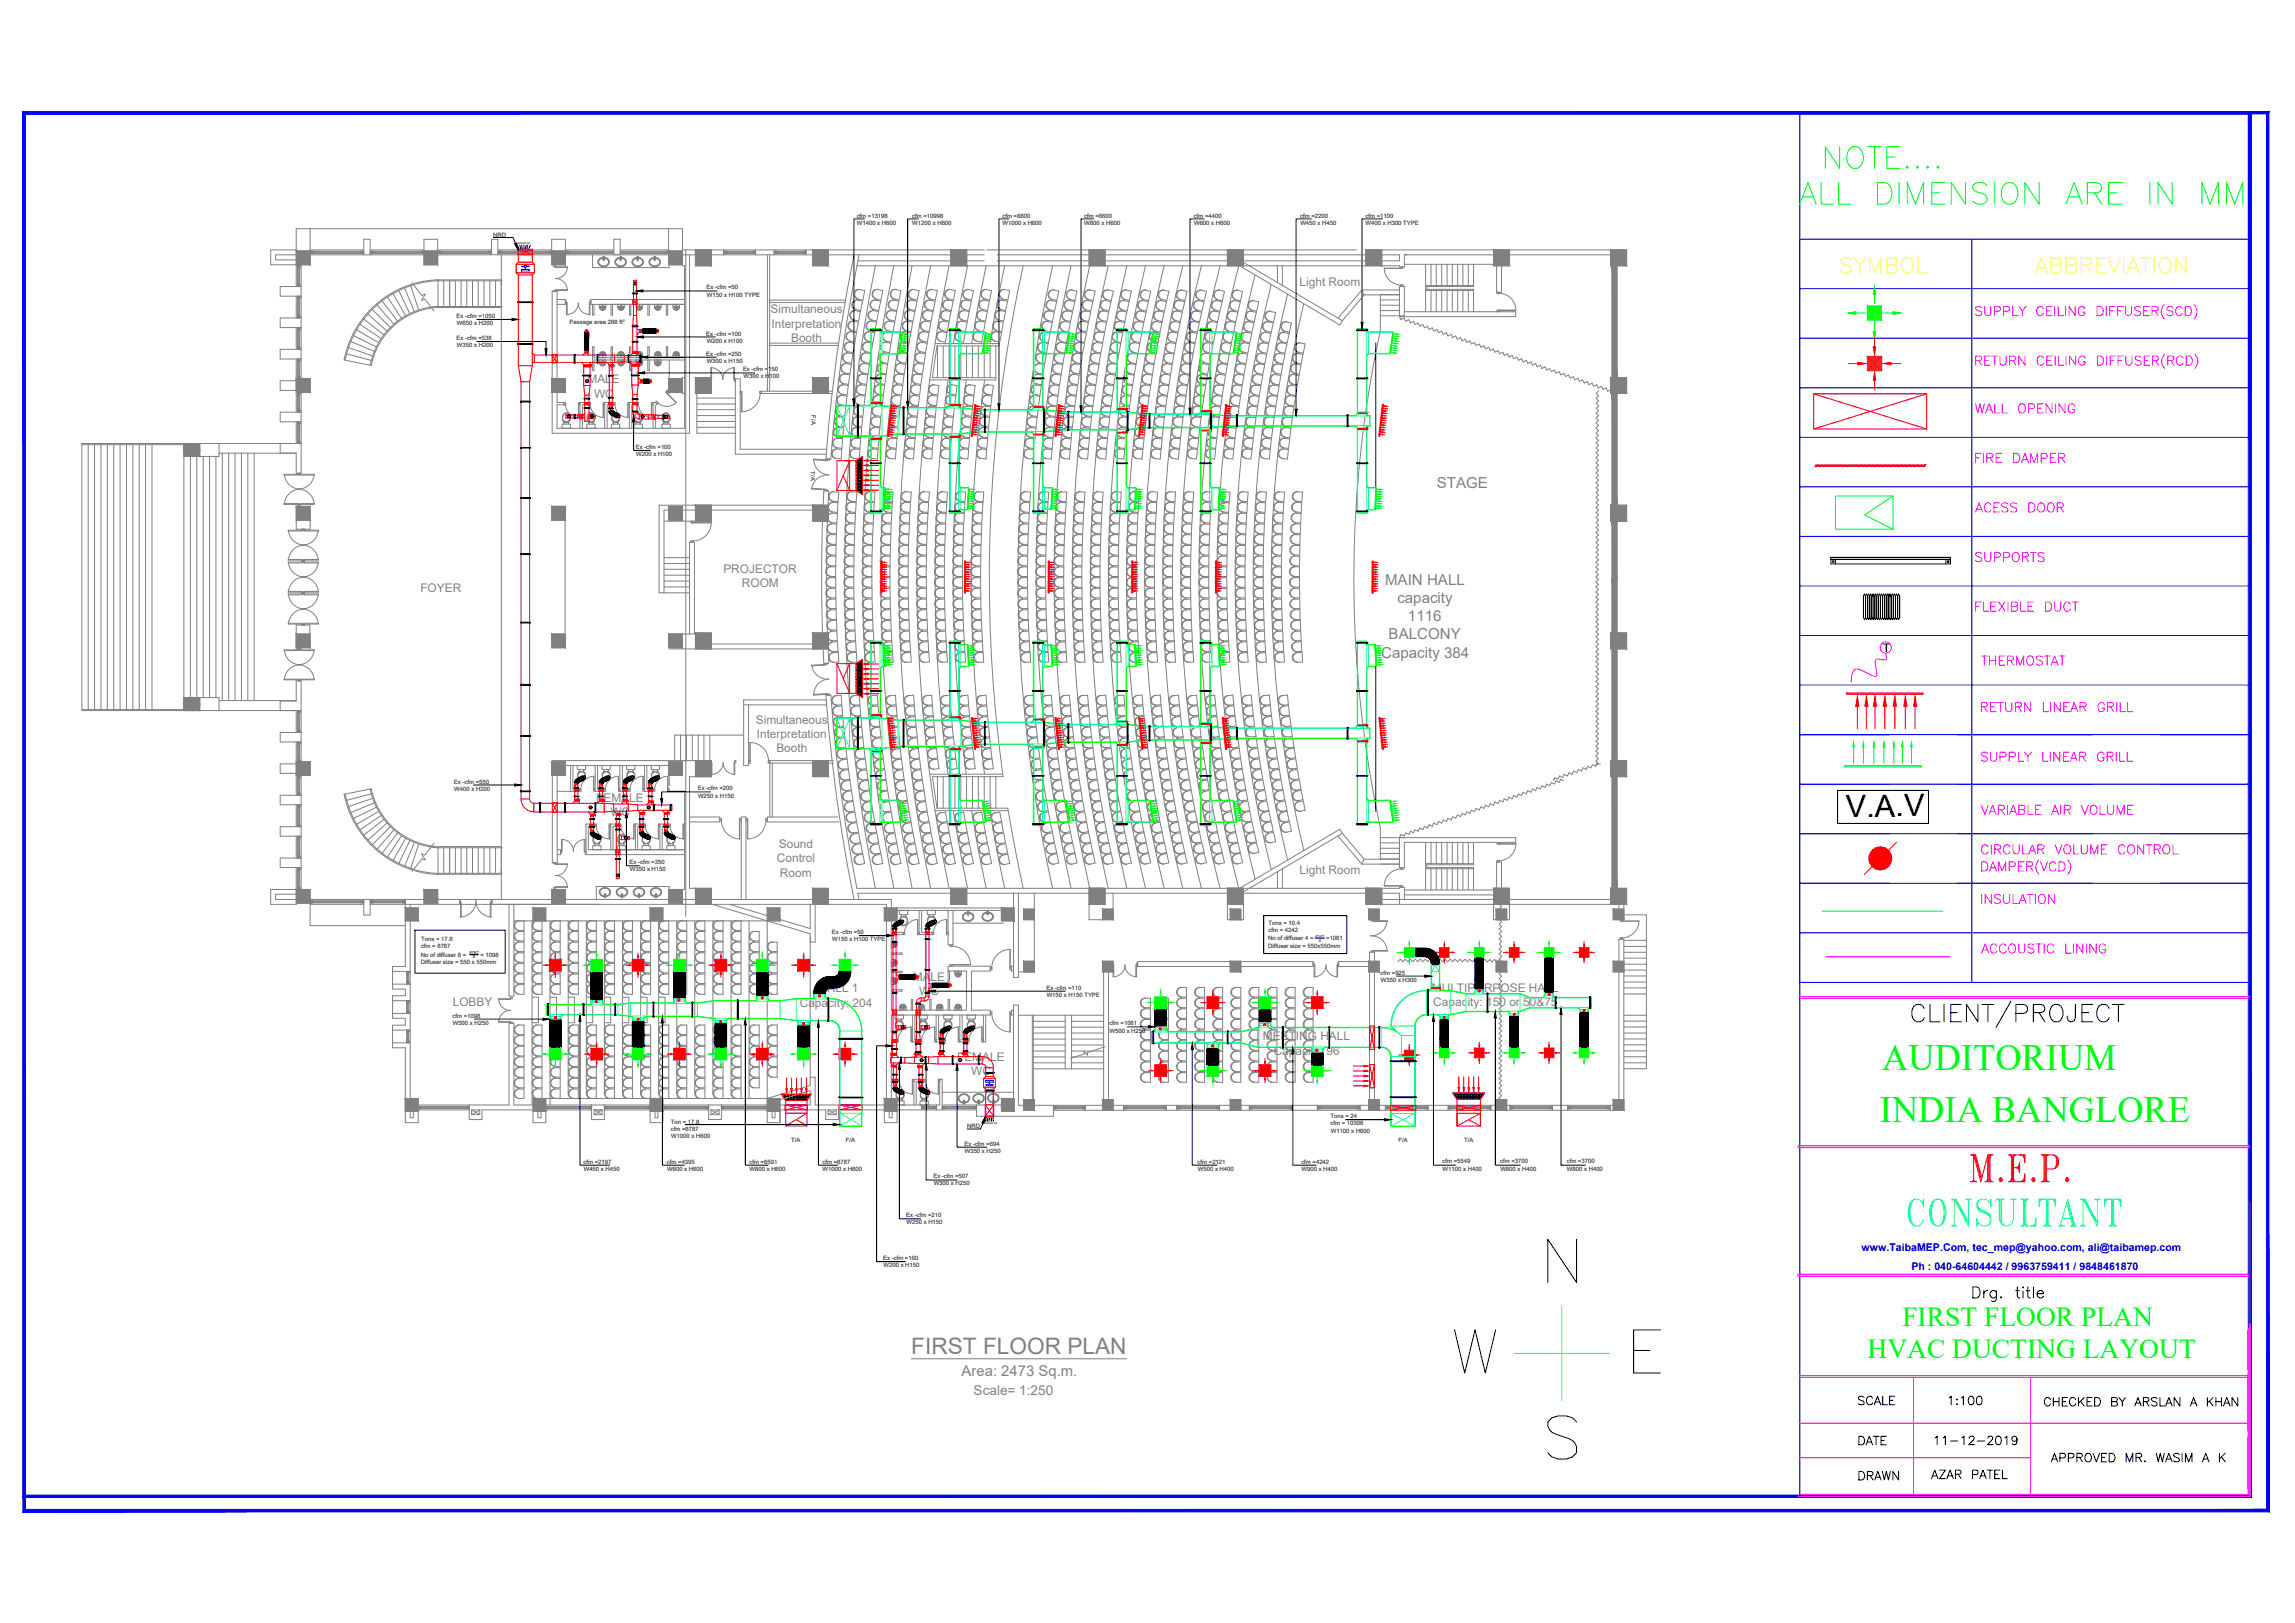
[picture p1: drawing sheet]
<svg xmlns="http://www.w3.org/2000/svg" width="594mm" height="420mm" viewBox="0 0 594 420" stroke-linecap="round" stroke-linejoin="round" font-family="sans-serif">
<defs><g id="words">
<g font-size="11.5" fill="#0ff">
<text x="508.7" y="307.3">M.E.P.</text>
<text x="492.8" y="318.6">CONSULTANT</text>
</g>
<text font-size="11" x="493.5" y="267.1">CLIENT/PROJECT</text>
<g font-size="9.6" fill="#0f0">
<text x="487.2" y="277">AUDITORIUM</text>
<text x="486.6" y="290.5">INDIA BANGLORE</text>
</g>
<text font-size="8" x="477.8" y="211.4">V.A.V</text>
<g font-size="7.5" fill="#ff0">
<text x="475.2" y="72">SYMBOL</text>
<text x="525.6" y="72">ABBREVIATION</text>
</g>
<g font-size="7.1" fill="#0f0">
<text x="492.4" y="343.2">FIRST FLOOR PLAN</text>
<text x="483.4" y="351.6">HVAC DUCTING LAYOUT</text>
</g>
<text font-size="5.9" fill="#808080" x="235.9" y="350.5">FIRST FLOOR PLAN</text>
<g font-size="5.7" fill="#f0f">
<text x="510.1" y="108.3">WALL OPENING</text>
<text x="510.1" y="121">FIRE DAMPER</text>
<text x="510.1" y="146.8">SUPPORTS</text>
<text x="510.1" y="159.5">FLEXIBLE DUCT</text>
<text x="511.5" y="173.6">THERMOSTAT</text>
<text x="511.5" y="185.6">RETURN LINEAR GRILL</text>
<text x="511.5" y="198.3">SUPPLY LINEAR GRILL</text>
<text x="511.5" y="212">VARIABLE AIR VOLUME</text>
<text x="511.9" y="235.3">INSULATION</text>
<text x="511.9" y="248">ACCOUSTIC LINING</text>
</g>
<g font-size="5.7">
<text x="479.8" y="375.4">DATE</text>
<text x="499.9" y="375.4">11-12-2019</text>
<text x="479.8" y="384.5">DRAWN</text>
<text x="498.8" y="384.2">AZAR PATEL</text>
</g>
<text font-size="5.3" fill="#f0f" x="510.1" y="133.7">ACESS DOOR</text>
<g font-size="5.3">
<text x="479.8" y="364.8">SCALE 1:100</text>
<text x="528.1" y="365.1">CHECKED BY ARSLAN A KHAN</text>
<text x="529.9" y="379.6">APPROVED MR. WASIM A K</text>
</g>
<g font-size="3.9" fill="#808080">
<text x="371.9" y="126.3">STAGE</text>
<text x="358.5" y="151.5">MAIN HALL</text>
<text x="361.7" y="156.1">capacity</text>
<text x="364.5" y="160.8">1116</text>
<text x="359.5" y="165.5">BALCONY</text>
<text x="357.5" y="170.2">Capacity 384</text>
</g>
<text font-size="3.8" fill="#808080" x="248.9" y="356.1">Area: 2473 Sq.m.</text>
<text font-size="3.5" fill="#808080" x="252" y="361.2">Scale= 1:250</text>
<g font-size="3.1" fill="#808080">
<text x="336.4" y="74">Light Room</text>
<text x="199.5" y="81.1">Simultaneous</text>
<text x="199.7" y="84.8">Interpretation</text>
<text x="204.8" y="88.5">Booth</text>
<text x="152.1" y="99.2">MALE</text>
<text x="153.8" y="102.9">WC</text>
<text x="187.3" y="148.2">PROJECTOR</text>
<text x="108.8" y="153.3">FOYER</text>
<text x="192" y="151.9">ROOM</text>
<text x="195.6" y="187.3">Simultaneous</text>
<text x="195.9" y="191">Interpretation</text>
<text x="201" y="194.7">Booth</text>
<text x="154.3" y="207.6">FEMALE</text>
<text x="158" y="211.3">WC</text>
<text x="201.6" y="219.6">Sound</text>
<text x="201.1" y="223.3">Control</text>
<text x="201.9" y="226.9">Room</text>
<text x="336.4" y="226.4">Light Room</text>
<text x="212" y="256.9">HALL 1</text>
<text x="236.3" y="254">MALE</text>
<text x="238" y="257.7">WC</text>
<text x="370.6" y="256.7">MULTIPURPOSE HALL</text>
<text x="117.2" y="260.4">LOBBY</text>
<text x="207" y="260.6">Capacity: 204</text>
<text x="371" y="260.4">Capacity: 150 or 50&amp;75</text>
<text x="326.9" y="269.3">MEETING HALL</text>
<text x="247.7" y="274.6">FEMALE</text>
<text x="329.7" y="273.1">Capacity: 96</text>
<text x="251.4" y="278.3">WC</text>
</g>
<text font-size="3.1" x="487.4" y="168.8">T</text>
<g font-size="2.7" fill="#00f">
<text x="481.9" y="323.8">www.TaibaMEP.Com, tec_mep@yahoo.com, ali@taibamep.com</text>
<text x="494.8" y="328.7">Ph : 040-64604442 / 9963759411 / 9848461870</text>
</g>
<g font-size="1.5">
<text x="221.8" y="56.3">cfm =13198</text>
<text x="221.8" y="58.2">W1400 x H600</text>
<text x="236.1" y="56.3">cfm =10998</text>
<text x="236.1" y="58.2">W1200 x H600</text>
<text x="259.5" y="56.3">cfm =8800</text>
<text x="259.5" y="58.2">W1000 x H600</text>
<text x="280.6" y="56.3">cfm =6600</text>
<text x="280.7" y="58.2">W800 x H600</text>
<text x="309" y="56.3">cfm =4400</text>
<text x="309.1" y="58.2">W600 x H600</text>
<text x="336.6" y="56.3">cfm =2200</text>
<text x="336.6" y="58.2">W450 x H450</text>
<text x="353.5" y="56.3">cfm =1100</text>
<text x="353.5" y="58.1">W400 x H300 TYPE</text>
<text x="127.6" y="61.4">NRD</text>
<text x="182.9" y="74.9">Ex -cfm =50</text>
<text x="183" y="76.8">W150 x H100 TYPE</text>
<text x="118.2" y="82.3">Ex -cfm =1050</text>
<text x="147.4" y="83.7">Passage area 288 ft²</text>
<text x="118.2" y="88.1">Ex -cfm =538</text>
<text x="118.3" y="89.9">W350 x H200</text>
<text x="118.3" y="84.1">W650 x H200</text>
<text x="182.8" y="86.9">Ex -cfm =100</text>
<text x="182.9" y="88.7">W200 x H100</text>
<text x="182.8" y="92">Ex -cfm =250</text>
<text x="182.9" y="93.9">W300 x H150</text>
<text x="192.3" y="96.1">Ex -cfm =150</text>
<text x="192.5" y="98">W300 x H100</text>
<text x="210.1" y="107.5" transform="rotate(90 210.1 107.5)">F/A</text>
<text x="164.6" y="116.2">Ex -cfm =100</text>
<text x="164.7" y="118">W200 x H100</text>
<text x="209.9" y="122" transform="rotate(90 209.9 122)">T/A</text>
<text x="117.5" y="202.9">Ex -cfm =550</text>
<text x="117.6" y="204.7">W400 x H200</text>
<text x="180.6" y="204.6">Ex -cfm =200</text>
<text x="180.7" y="206.5">W250 x H150</text>
<text x="163" y="223.7">Ex -cfm =350</text>
<text x="163" y="225.6">W350 x H150</text>
<text x="328.4" y="239.4">Tons = 10.4</text>
<text x="109" y="245.5">cfm = 8787</text>
<text x="109" y="243.6">Tons = 17.8</text>
<text x="215.4" y="241.7">Ex -cfm =50</text>
<text x="215.4" y="243.6">W150 x H100 TYPE</text>
<text x="328.3" y="243.4">No of diffuser 4 =</text>
<text x="328.3" y="245.3">Diffuser size = 550x550mm</text>
<text x="328.4" y="241.3">cfm = 4242</text>
<text x="343.3" y="243.4">=1061</text>
<text x="108.9" y="247.7">No of diffuser 8 =</text>
<text x="108.9" y="249.6">Diffuser size = 550 x 550mm</text>
<text x="124.4" y="247.7">= 1098</text>
<text x="270.9" y="256.2">Ex -cfm =110</text>
<text x="357.4" y="252.4">cfm =925</text>
<text x="357.4" y="254.3">W350 x H300</text>
<text x="117.2" y="263.5">cfm =1098</text>
<text x="270.9" y="258">W150 x H150 TYPE</text>
<text x="117.2" y="265.3">W500 x H250</text>
<text x="287.2" y="265.4">cfm =1061</text>
<text x="287.2" y="267.3">W500 x H250</text>
<text x="173.7" y="290.9">Ton = 17.8</text>
<text x="173.7" y="292.7">cfm =8787</text>
<text x="250.4" y="292">NRD</text>
<text x="344.4" y="289.5">Tons = 24</text>
<text x="344.4" y="291.4">cfm = 10306</text>
<text x="344.5" y="293.2">W1100 x H600</text>
<text x="173.7" y="294.6">W1000 x H600</text>
<text x="204.8" y="295.7">T/A</text>
<text x="218.9" y="295.7">F/A</text>
<text x="249.7" y="296.6">Ex -cfm =694</text>
<text x="249.7" y="298.4">W350 x H250</text>
<text x="362" y="295.7">F/A</text>
<text x="379" y="295.7">T/A</text>
<text x="151.1" y="301.3">cfm =2197</text>
<text x="151.1" y="303.1">W450 x H450</text>
<text x="172.6" y="301.3">cfm =4395</text>
<text x="172.7" y="303.1">W600 x H600</text>
<text x="194" y="301.3">cfm =6591</text>
<text x="194" y="303.1">W800 x H600</text>
<text x="212.9" y="301.4">cfm =8787</text>
<text x="213" y="303.2">W1000 x H600</text>
<text x="241.6" y="305.1">Ex -cfm =507</text>
<text x="310" y="301.3">cfm =2121</text>
<text x="310.1" y="303.1">W500 x H400</text>
<text x="336.9" y="301.3">cfm =4242</text>
<text x="336.9" y="303.1">W900 x H400</text>
<text x="373.4" y="301.2">cfm =5549</text>
<text x="373.4" y="303">W1100 x H400</text>
<text x="388.3" y="301.2">cfm =3700</text>
<text x="388.4" y="303">W800 x H400</text>
<text x="405.6" y="301.2">cfm =3700</text>
<text x="405.6" y="303">W800 x H400</text>
<text x="241.7" y="306.9">W300 x H250</text>
<text x="234.6" y="315.1">Ex -cfm =210</text>
<text x="234.7" y="316.9">W250 x H150</text>
<text x="228.6" y="326.1">Ex -cfm =160</text>
<text x="228.7" y="327.9">W200 x H150</text>
</g>
<g font-size="1.1">
<text x="340.5" y="242.8">4242</text>
<text x="341.3" y="243.8">4</text>
<text x="121.5" y="247">8787</text>
<text x="122.4" y="248.1">8</text>
</g>
<g font-size=".8">
<text x="134" y="63.2">extract air</text>
<text x="254.8" y="291">extract air</text>
</g>
</g></defs>
<!-- layer: 0 -->
<g fill="none" stroke="#000" stroke-width=".26">
<path d="M223.7 56.7h-2.7v46.6M237.7 56.7h-2.7v47.3M261.2 56.7h-2.6v47.8M283.1 56.7h-3.3v48.4M311.7 56.7h-3.7v48.9M339.4 56.7h-3.9v49.2M357.9 56.7h-5.3v26.7M127.7 61.5h5.1l.6 1.5M133.9 63.5l.4 .9M134.5 63.5l.3 .9M135 63.5l.2 .9M135.6 63.5v.9"/>
<path d="M136.2 63.5l-.2 .9M136.5 63.5v.9M137.3 63.5l-.4 .9M166.4 75.3h19.2M123.4 88.4h18v1.9M123.4 82.7h9.1M166.6 87.2h18.6M166.8 96.5h28.6M167.7 92.5h17.8M356.1 88.8v40.3M164 109.2v7.4h4.3M221.6 119.3h.2"/>
<path d="M221.6 119.7h.2M221.9 119.1v.2h.3M221.9 119.4v.3h.3M221.9 119.8v.3h.3M222.1 118.9h.1M222.3 118.8l.3 .1M222.3 119.1v.2h.3M222.3 119.4v.3h.3M222.3 119.8v.3h.3M222.6 118.7v.2h.3M222.6 119.1v.2h.3M222.6 119.4v.3h.3"/>
<path d="M222.6 119.8v.3h.3M222.7 118.5h.2M223.1 118.3v.2h.2M223.1 118.7v.2h.2M223.1 119.1v.2h.2M223.1 119.4v.3h.2M223.1 119.8v.3h.2M223.2 118.2h.1M221.6 120.1h.2M221.6 120.5h.2M221.6 120.9h.2M221.6 121.3h.2"/>
<path d="M221.6 121.6h.2M221.6 122h.2M221.6 122.4h.2M221.6 122.8h.2M221.6 123.2h.2M221.6 123.5h.2M221.6 123.9h.2M221.6 124.3h.2M221.6 124.7h.2M221.6 125.1h.2M221.6 125.5h.2M221.6 125.9h.2"/>
<path d="M221.6 126.3h.2M221.6 126.6h.2M221.7 127h.1M221.9 120.2v.3h.3M221.9 120.6v.3h.3M221.9 121v.3h.3M221.9 121.3v.3h.3M221.9 121.7v.3h.3M221.9 122.1v.3h.3M221.9 122.5v.3h.3M221.9 122.9v.3h.3M221.9 123.3v.2h.3"/>
<path d="M221.9 123.7v.2h.3M221.9 124.1v.2h.3M221.9 124.4v.3h.3M221.9 124.8v.3h.3M221.9 125.2v.3h.3M221.9 125.6v.3h.3M221.9 126v.3h.3M221.9 126.3v.3h.3M221.9 126.8v.2h.3M221.9 127.1v.1M222.3 120.2v.3h.3M222.3 120.6v.3h.3"/>
<path d="M222.3 121v.3h.3M222.3 121.3v.3h.3M222.3 121.7v.3h.3M222.3 122.1v.3h.3M222.3 122.5v.3h.3M222.3 122.9v.3h.3M222.3 123.3v.2h.3M222.3 123.7v.2h.3M222.3 124.1v.2h.3M222.3 124.4v.3h.3M222.3 124.8v.3h.3M222.3 125.2v.3h.3"/>
<path d="M222.3 125.6v.3h.3M222.3 126v.3h.3M222.3 126.3v.3h.3M222.3 126.8v.2h.3M222.3 127.1v.3h.3M222.6 120.2v.3h.3M222.6 120.6v.3h.3M222.6 121v.3h.3M222.6 121.3v.3h.3M222.6 121.7v.3h.3M222.6 122.1v.3h.3M222.6 122.5v.3h.3"/>
<path d="M222.6 122.9v.3h.3M222.6 123.3v.2h.3M222.6 123.7v.2h.3M222.6 124.1v.2h.3M222.6 124.4v.3h.3M222.6 124.8v.3h.3M222.6 125.2v.3h.3M222.6 125.6v.3h.3M222.6 126v.3h.3M222.6 126.3v.3h.3M222.6 126.8v.2h.3M222.6 127.1v.3h.3"/>
<path d="M222.6 127.5v.2M222.8 127.8h.1M223.1 120.2v.3h.2M223.1 120.6v.3h.2M223.1 121v.3h.2M223.1 121.3v.3h.2M223.1 121.7v.3h.2M223.1 122.1v.3h.2M223.1 122.5v.3h.2M223.1 122.9v.3h.2M223.1 123.3v.2h.2M223.1 123.7v.2h.2"/>
<path d="M223.1 124.1v.2h.2M223.1 124.4v.3h.2M223.1 124.8v.3h.2M223.1 125.2v.3h.2M223.1 125.6v.3h.2M223.1 126v.3h.2M223.1 126.3v.3h.2M223.1 126.8v.2h.2M223.1 127.1v.3h.2M223.1 127.5v.3h.2M223.1 127.9h.1M482.9 154.3v5.6"/>
<path d="M482.9 154.3l-.3-.5-.2 .5v5.6l.2 .5 .3-.5M482.9 154.3l.3-.5 .3 .5M482.9 159.9l.3 .5 .3-.5M483.5 154.3v5.6M483.5 154.3l.2-.5 .3 .5M483.5 159.9l.2 .5 .3-.5M484 154.3v5.6M484 154.3l.3-.5 .3 .5M484 159.9l.3 .5 .3-.5M484.6 154.3v5.6M484.6 154.3l.3-.5 .2 .5M484.6 159.9l.3 .5 .2-.5"/>
<path d="M485.1 154.3v5.6M485.1 154.3l.3-.5 .3 .5M485.1 159.9l.3 .5 .3-.5M485.7 154.3v5.6M485.7 154.3l.3-.5 .2 .5M485.7 159.9l.3 .5 .2-.5M486.2 154.3v5.6M486.2 154.3l.3-.5 .3 .5M486.2 159.9l.3 .5 .3-.5M486.8 154.3v5.6M486.8 154.3l.3-.5 .2 .5M486.8 159.9l.3 .5 .2-.5"/>
<path d="M487.3 154.3v5.6M487.3 154.3l.3-.5 .3 .5M487.3 159.9l.3 .5 .3-.5M487.9 154.3v5.6M487.9 154.3l.3-.5 .2 .5M487.9 159.9l.3 .5 .2-.5M488.4 154.3v5.6M488.4 154.3l.3-.5 .3 .5M488.4 159.9l.3 .5 .3-.5M489 154.3v5.6M489 154.3l.3-.5 .2 .5M489 159.9l.3 .5 .3-.5"/>
<path d="M489.5 154.3l.1 5.6M489.5 154.3l.3-.5 .3 .5M490.1 154.3v5.5M490.1 154.3l.3-.5 .3 .5M490.1 159.8l.3 .6 .3-.6M490.1 159.8l-.3 .6-.2-.5M490.7 154.3v5.5M490.7 154.3l.2-.5 .3 .5M490.7 159.8l.2 .6 .3-.6M491.2 154.3l.3-.5 .3 .5v5.5l-.3 .6-.3-.6M491.2 154.3v5.5M221.6 172.1h.2"/>
<path d="M221.6 172.4h.2M221.6 172.8h.2M221.6 173.2h.2M221.6 173.6h.2M221.6 174h.2M221.6 174.3h.2M221.6 174.7h.2M221.6 175.1h.2M221.6 175.5h.2M221.6 175.9h.2M221.6 176.3h.2M221.6 176.7h.2"/>
<path d="M221.6 177.1h.2M221.6 177.4h.2M221.6 177.8h.2M221.6 178.2h.2M221.6 178.6h.2M221.6 179h.2M221.6 179.4h.2M221.9 171.6l.3 .1M221.9 171.8v.3h.3M221.9 172.1v.3h.3M221.9 172.5v.3h.3M221.9 172.9v.3h.3"/>
<path d="M221.9 173.3v.3h.3M221.9 173.7v.3h.3M221.9 174.1v.2h.3M221.9 174.5v.2h.3M221.9 174.9v.2h.3M221.9 175.2v.3h.3M221.9 175.6v.3h.3M221.9 176v.3h.3M221.9 176.4v.3h.3M221.9 176.8v.3h.3M221.9 177.1v.3h.3M221.9 177.6v.2h.3"/>
<path d="M221.9 177.9v.3h.3M221.9 178.3v.3h.3M221.9 178.7v.3h.3M221.9 179.1v.3h.3M221.9 179.5v.2M221.9 179.8h.3M222.2 178.6h.1M222.3 178.7v.3h.3M222.3 179.1v.3h.3M222.3 179.5v.3h.3M222.3 171.4v.3h.3M222.3 171.8v.3h.3"/>
<path d="M222.3 172.1v.3h.3M222.3 172.5v.3h.3M222.3 172.9v.3h.3M222.3 173.3v.3h.3M222.3 173.7v.3h.3M222.3 174.1v.2h.3M222.3 174.5v.2h.3M222.3 174.9v.2h.3M222.3 175.2v.3h.3M222.3 175.6v.3h.3M222.3 176v.3h.3M222.3 176.4v.3h.3"/>
<path d="M222.3 176.8v.3h.3M222.3 177.1v.3h.3M222.3 177.6v.2h.3M222.3 177.9v.3h.3M222.3 178.3v.3h.3M222.3 179.8v.2M222.4 171.3h.2M222.6 171.1v.2h.3M222.6 171.4v.3h.3M222.6 171.8v.3h.3M222.6 172.1v.3h.3M222.6 172.5v.3h.3"/>
<path d="M222.6 172.9v.3h.3M222.6 173.3v.3h.3M222.6 173.7v.3h.3M222.6 174.1v.2h.3M222.6 174.5v.2h.3M222.6 174.9v.2h.3M222.6 175.2v.3h.3M222.6 175.6v.3h.3M222.6 176v.3h.3M222.6 176.4v.3h.3M222.6 176.8v.3h.3M222.6 177.1v.3h.3"/>
<path d="M222.6 177.6v.2h.3M222.6 177.9v.3h.3M222.6 178.3v.3h.3M222.6 178.7v.3h.3M222.6 179.1v.3h.3M222.6 179.5v.3h.3M222.6 179.8v.3h.3M223.1 170.8l.2 .1M223.1 171v.3h.2M223.1 171.4v.3h.2M223.1 171.8v.3h.2M223.1 172.1v.3h.2"/>
<path d="M223.1 172.5v.3h.2M223.1 172.9v.3h.2M223.1 173.3v.3h.2M223.1 173.7v.3h.2M223.1 174.1v.2h.2M223.1 174.5v.2h.2M223.1 174.9v.2h.2M223.1 175.2v.3h.2M223.1 175.6v.3h.2M223.1 176v.3h.2M223.1 176.4v.3h.2M223.1 176.8v.3h.2"/>
<path d="M223.1 177.1v.3h.2M223.1 177.6v.2h.2M223.1 177.9v.3h.2M223.1 178.3v.3h.2M223.1 178.7v.3h.2M223.1 179.1v.3h.2M223.1 179.5v.3h.2M223.1 179.8v.3h.2M356.1 169.7v40.3M222.5 180.1h.1M223.1 180.2v.3M223.1 180.5h.2"/>
<path d="M122.6 203.2h10.6M162.2 211.7v12.4h3.3M184 205h-12.7v1.7M475.7 204.6h23.5v8.6h-23.5zM327.1 237h21.5v9.9h-21.5zM107.4 240.8h23.4v11.1h-23.4zM121.6 247.2h2.3M217.4 251.4v.1M220.1 251.4v.2M222.5 242.2h7M242.1 256.6h33.6M340.5 242.9h2.3"/>
<path d="M361.5 252.7h7.3M122.8 263.8h17.8M150.1 264.4v37.2h7.7M171.5 264.8v36.8h5.6M192.9 265.4v36.2h5.9M211.9 265.9v35.7h5M229.3 270.7h-2.4v55.9h7.4M232.8 276.8v38.7h5.6M239.7 277v28.5h8.1M247.7 277.1v19.9h7.8M291.8 265.8h5.5M308.6 271.7v29.9h6.5"/>
<path d="M334.7 272.8v28.8h6M371.1 264.4v37.2h5.7M387.1 263.5v38.1h6.4M404.1 262.6v39h6.3M177.3 291.1h38.4M202.3 283.3h.1M202.3 283.4h.2M202.7 283.3l.2 .1M202.7 283.5v.3h.2M202.8 284.2h.1M203 284.3v.2M203 283.3l.3 .1"/>
<path d="M203 283.5v.3h.3M203 283.9v.3h.3M203.1 284.5h.2M203.4 283.3l.3 .1M203.4 283.5v.3h.3M203.4 283.9v.3h.3M203.4 284.3v.2h.3M203.4 284.7v.2M203.8 283.3l.3 .1M203.8 283.5v.3h.3M203.8 283.9v.3h.3M203.8 284.3v.2h.3"/>
<path d="M203.8 284.7v.2M204.2 283.9v.3h.3M204.2 283.3l.3 .1M204.2 283.5v.3h.3M204.2 284.3v.2h.3M204.2 284.7v.2M204.6 283.3l.3 .1M204.6 283.5v.3h.3M204.6 283.9v.3h.3M204.6 284.3v.2h.3M204.6 284.7v.2M204.9 283.5v.3h.3"/>
<path d="M204.9 283.3l.3 .1M204.9 283.9v.3h.3M204.9 284.3v.2h.3M204.9 284.7v.2M205.3 283.5v.3h.3M205.3 283.3l.3 .1M205.3 283.9v.3h.3M205.3 284.3v.2h.3M205.3 284.7v.2M205.7 283.5v.3h.3M205.7 283.3l.3 .1M205.7 283.9v.3h.3"/>
<path d="M205.7 284.3v.2h.3M205.7 284.7v.2M206.1 283.3l.3 .1M206.1 283.5v.3h.3M206.1 283.9v.3h.3M206.1 284.3v.2h.3M206.1 284.7v.2M206.5 283.3l.3 .1M206.5 283.5v.3h.3M206.5 283.9v.3h.3M206.5 284.3v.2h.3M206.5 284.7v.2"/>
<path d="M206.9 283.3l.3 .1M206.9 283.5v.3h.3M206.9 283.9v.3h.3M206.9 284.3v.2h.3M206.9 284.7v.2M207.3 283.3l.2 .1M207.3 283.5v.3h.2M207.3 283.9v.3h.2M207.3 284.3v.2h.2M207.3 284.7v.2M207.7 283.3l.3 .1M207.7 283.5v.3h.3"/>
<path d="M207.7 283.9v.3h.3M207.7 284.3v.2h.3M207.7 284.7v.2M208 283.3l.3 .1M208 283.5v.3h.3M208 283.9v.3h.3M208 284.3v.2h.3M208 284.7v.2M208.4 283.3l.3 .1M208.4 283.5v.3h.3M208.4 283.9v.3h.3M208.4 284.3v.2h.3"/>
<path d="M208.4 284.7v.2M208.8 283.3l.3 .1M208.8 283.5v.3h.3M208.8 283.9v.3h.3M208.8 284.3v.2h.3M208.8 284.7v.2M209.2 283.3l.3 .1M209.2 283.5v.3h.3M209.2 283.9v.3h.2M209.2 284.3v.2M209.6 283.3l.1 .1M209.6 283.5v.3"/>
<path d="M254.4 290.8l-.6 1.5h-3.4M255.3 289.3l-.2 1M255.7 289.3l-.2 1M256.2 289.3l-.2 1M256.6 289.3v1M257 289.3l.1 1M348.2 289.9h10.2M376.1 283h.3M376.1 283h.1M376.3 283.4h.1M376.5 283.1v.3h.2M376.5 283h.2"/>
<path d="M376.5 283h.1M376.5 283.5v.1M376.6 283.8h.1M376.9 283.1v.3h.2M376.9 283.5v.3h.2M376.9 283.9v.3h.2M376.9 283h.2M376.9 283h.1M377.1 284.5h.1M377.2 283.1v.3h.3M377.2 283.5v.3h.3M377.2 283.9v.3h.3"/>
<path d="M377.2 284.3v.2h.3M377.2 283h.3M377.2 283h.1M377.6 283.1v.3h.3M377.6 283.5v.3h.3M377.6 283.9v.3h.3M377.6 284.3v.2h.3M377.6 283h.3M377.6 283h.1M378 283.1v.3h.3M378 283.5v.3h.3M378 283.9v.3h.3"/>
<path d="M378 284.3v.2h.3M378 283h.3M378 283h.1M378.4 283.1v.3h.3M378.4 283.5v.3h.3M378.4 283.9v.3h.3M378.4 284.3v.2h.3M378.4 283h.3M378.4 283h.1M378.8 283.1v.3h.3M378.8 283.5v.3h.3M378.8 283.9v.3h.3"/>
<path d="M378.8 284.3v.2h.3M378.8 283h.3M378.8 283h.1M379.2 283.1v.3h.2M379.2 283.5v.3h.2M379.2 283.9v.3h.2M379.2 284.3v.2h.2M379.2 283h.2M379.2 283h.1M379.5 283.1v.3h.3M379.5 283.5v.3h.3M379.5 283.9v.3h.3"/>
<path d="M379.5 284.3v.2h.3M379.5 283h.3M379.5 283h.1M379.9 283.1v.3h.3M379.9 283.5v.3h.3M379.9 283.9v.3h.3M379.9 284.3v.2h.3M379.9 283h.3M379.9 283h.1M380.3 283.1v.3h.3M380.3 283.5v.3h.3M380.3 283.9v.3h.3"/>
<path d="M380.3 284.3v.2h.3M380.3 283h.3M380.3 283h.1M380.7 283.1v.3h.3M380.7 283.5v.3h.3M380.7 283.9v.3h.3M380.7 284.3v.2h.3M380.7 283h.3M380.7 283h.1M381.1 283.1v.3h.3M381.1 283.5v.3h.3M381.1 283.9v.3h.3"/>
<path d="M381.1 284.3v.2h.3M381.1 283h.3M381.1 283h.1M381.5 283.1v.3h.2M381.5 283.5v.3h.2M381.5 283.9v.3h.2M381.5 284.3v.2h.2M381.5 283h.2M381.5 283h.1M381.9 283.1v.3h.2M381.9 283.5v.3h.2M381.9 283.9v.3h.2"/>
<path d="M381.9 284.3v.2h.2M381.9 283h.2M381.9 283h.1M382.2 283.1v.3h.3M382.2 283.5v.3h.3M382.2 283.9v.3h.3M382.2 284.3v.2h.3M382.2 283h.3M382.2 283h.1M382.6 283.1v.3h.3M382.6 283.5v.3h.3M382.6 283.9v.3h.3"/>
<path d="M382.6 284.3v.2h.3M382.6 283h.3M382.6 283h.1M383 283.1v.3h.3M383 283.5v.3h.3M383 283.9v.3h.3M383 284.3v.2h.3M383 283h.3M383 283h.1M383.4 283.1v.3h.3M383.4 283.5v.3h.3M383.4 283.9l.1 .3"/>
<path d="M383.4 283h.3M383.4 283h.1M383.4 284.3v.1M383.8 283.1v.3h.3M383.8 283.5v.3M383.8 283h.3M383.8 283h.1M384.1 283h.2M384.1 283h.1M384.1 283.1v.1M510.7 333.1h.9a1.55 1.55 0 0 1 1 1.5 1.55 1.55 0 0 1-1 1.4h-.9zM513.5 334.1v1.9"/>
<path d="M514.6 334.1a.87 .87 0 0 0-1.1 .8M516.8 334.1v2.2l-.2 .4a.76 .76 0 0 1-1.1 .1M516.8 334.5a.92 .92 0 0 0-1.4-.1 .92 .92 0 0 0 0 1.3 .92 .92 0 0 0 1.4-.1M517.8 335.8h.3l-.1 .2zM521.8 334.1h.9M522.2 333.1v2.4l.1 .3 .6 .2M523.7 333.1v.3zM523.7 334.2v1.8M524.5 334.1h.9M524.9 333.1v2.4l.1 .3 .6 .2M526.4 333.1v2.9M527.3 334.9h1.7a.88 .88 0 0 0-1.3-.7 .88 .88 0 0 0-.3 1.4 .87 .87 0 0 0 1.6 0"/>
</g>
<g fill="none" stroke="#808080" stroke-width=".26">
<path d="M80.3 59.2v9.4h-10.2v-3.9h6.7M173.1 59.2v9.4h3.6v-9.4h-100v5.5M76.7 76.7v5.6M76.8 66h-5.5v1.3h5.5M77 68.9h.1M77 73.8h.1M77 77h.1M77 77h.2v5h-.2M77 68.9h.2v4.9h-.2M77 69.3h.2M77 73.4h.2M77 77.4h.2"/>
<path d="M77.1 68.6l-.1 5.5M77.1 76.7v5.6M77.1 74.1v.1M77.2 69h.2M77.2 73.8h.2M77.2 77.1h.2M77.4 69.3h.2M77.4 73.4h.2M77.4 77.4h.2M77.5 68.6l.1 5.5M77.5 74.1v.1M77.5 76.7v5.6"/>
<path d="M77.6 68.9h.1M77.6 73.8h.1M77.6 77h.1M77.6 77h-.2v5h.2M77.6 68.9h-.2v4.9h.2M77.9 68.6v30M77.9 74.2h-5.4v2.5h5.4M80.3 66h29.4M80.3 64.7h13.9M80.3 65h-3.6v9.2M80.3 65.5h13.9M80.3 65.1h13.9"/>
<path d="M80.6 65h.1M80.6 65.6h.1M80.6 65.4h13.2v.2M80.6 65v.6M81 65v.2M81 65.4v.2M93.4 65v.2M93.4 65.4v.2M93.7 65.2v.2M93.8 65h.1M93.8 65.6h.1M93.8 65v.2h-13.2"/>
<path d="M94.2 66v-4.1h1.6v4.1M95.8 64.7h13.9M95.8 65.5h13.9M95.8 65.1h13.9M96.2 65h.1M96.2 65.6h.1M96.2 65.6v-.2h13.2v.2M96.2 65v.2h13.2v-.2M96.2 65.2v.2M96.6 65v.2M96.6 65.4v.2M97.6 79l4.4 4.9"/>
<path d="M98.9 77.9l4 5.3M100.3 76.9l3.6 5.5M101.7 76l3.3 5.8M103.2 75.2l2.9 6M104.7 74.6l2.5 6.1M106.3 74l2.1 6.3M106.7 73.2l2.5 3.3 .9-.3-1 1.5 .9-.3 2.4 3.1M106.9 73.5a25.8 25.8 0 0 0-17.8 19.6M107.1 73.7a25.5 25.5 0 0 0-17.7 19.5M107.3 73.6l4.1-.8 2-.1v6.6h16.6M109 65v.2M109 65.4v.2"/>
<path d="M109.3 65.2v.2M109.4 65h.1M109.4 65.6h.1M109.7 61.9h3.6v6.7h-3.6zM109.7 65h3.6M111.6 79.5a18.9 18.9 0 0 0-15.8 15M111.8 79.7a18.6 18.6 0 0 0-15.7 14.8M113.3 72.7h16.7M113.3 66h29.5M113.3 64.7h13.9M113.3 65.1h13.9M113.3 65.5h13.9"/>
<path d="M113.4 72.4l-4.1 .5-2.1 .5M113.4 79.6h16.4v139.6l-17.9-.1M113.4 79.3l-1.6 .1M113.4 79.6l-1.5 .1M113.7 65h.1M113.7 65.6h.1M113.7 65.4h13.2v.2M113.7 65v.6M114.1 65v.2M114.1 65.4v.2M114.9 72.7v6.6M116.4 72.7v6.6"/>
<path d="M117.9 72.7v6.6M119.4 72.7v6.6M120.8 72.7v6.6M122.3 72.7v6.6M123.8 72.7v6.6M125.3 72.7v6.6M126.5 65v.2M126.5 65.4v.2M126.8 65.2v.2M126.8 72.7v6.6M126.9 65h.1M126.9 65.6h.1"/>
<path d="M126.9 65v.2h-13.2M127.2 65.9v-4h1.7v4M128.3 72.7v6.6M128.9 64.7h13.9M128.9 65.5h13.9M128.9 65.1h13.9M129.2 65h.1M129.2 65.6h.1M129.2 65.6v-.2h13.3v.2M129.2 65v.2h13.3v-.2M129.3 65.2v.2M129.6 65v.2"/>
<path d="M129.6 65.4v.2M129.8 66v6.4h-16.6M129.8 72.7v6.6M142 65v.2M142 65.4v.2M142.4 65.2v.2M142.5 65h.1M142.5 65.6h.1M142.8 61.9h3.6v6.7h-3.6zM142.8 65h3.6M143.3 68.8v.3h3.5v.2h-3v-.5zM144.2 77.5h2.2v1.3h-2.2"/>
<path d="M146.4 66h26.7M146.4 64.7h12.5M146.4 65.5l12.5 .1M146.4 78.4h.4v3.1M146.4 77.9h.2v3.6h.2M146.7 65h.1M146.7 65.6h.1M146.7 65v.2h12.2M146.8 65.2v.2M146.8 75v.2h-3.5v.2M146.8 75h-3v.4M146.9 69.2a3.1 3.1 0 0 1-3.1 2.9 3.1 3.1 0 0 1 3.1 2.9"/>
<path d="M147.1 65v.2M147.1 65.4v.2M153 77.9h-.3v3.6h-.2M153 78.4h-.5v3.1M153.4 66v3.3h19.8v-.5M153.4 78.8v2.7h.4v-2.7M155.1 78.8v.4M155.2 79.2a.93 .93 0 0 0 .8 1.1M155.3 79.6l.2 .5M155.3 79.5l.2 .5M155.5 79.3l-.3 .2 .2 .6M155.6 80h.1"/>
<path d="M155.6 79.3h.4l-.7 .3M155.8 79.6h.1M155.8 79.6h.4M155.8 79.6l.2 .3 .2-.3M155.8 79.6l.2-.2 .2 .2M155.8 79.5h.1M156 79.4h.1M156 79.6h.1M156 79.7h.1M156 80h.1M156.1 67.2l.1 .1M156.1 79.5h.1"/>
<path d="M156.1 66.6a1.22 1.22 0 0 0-1.3 1.4 1.22 1.22 0 0 0 1.6 1 1.19 1.19 0 0 0 1.3-1.2 1.19 1.19 0 0 0-1.3-1.2M156.1 66.6l.1 .5M156.1 66.8a1.06 1.06 0 0 0-1.1 1.2 1.06 1.06 0 0 0 1.4 .8 1.02 1.02 0 0 0 1.1-1 1.02 1.02 0 0 0-1.1-1M156.1 66.5l.2-.1 .1 .1M156.2 67l-.1 .2 .2 .1 .2-.1-.1-.2M156.2 79.6h.1M156.2 66.7h.2M156.2 67.1h.1M156.2 67.1l.1 .1M156.2 67.1v.1M156.2 79.6l.2 .4M156.2 67.3h.1"/>
<path d="M156.2 67.2v.1M156.3 79.5l-.5-.1-.3 .6M156.3 67.1v.1M156.4 67.1h-.1M156.4 67.2l-.1 .1M156.4 67.1l-.1 .1M156.4 67.3h-.1M156.4 66.7v.2M156.4 66.7l-.1 .4M156.4 66.6v.1M156.4 79.3h-.4l.6 .3M156.4 79.3l.4 .3-.2 .5"/>
<path d="M156.4 66.7l-.2-.1v.5M156.5 67.2l-.2 .2M156.6 79.5l-.2 .5M156.7 79.6l-.3 .5M156.8 78.8a1.14 1.14 0 0 1-.8 1.5M158.2 78.8v2.7h.4v-2.7M158.9 65.9v-4h1.6v4M158.9 65.4h-12.2v.2M158.9 65l-12.5 .1M159.9 78.8v.7M160 79.5a.79 .79 0 0 0 .8 .8 .79 .79 0 0 0 .7-.8M160.1 79.6l.2 .5"/>
<path d="M160.1 79.5l.2 .5M160.3 79.3l-.3 .2 .2 .6M160.3 80h.1M160.5 67.2l.1 .1M160.5 79.6l-.2 .4M160.5 79.6h.1M160.5 66.6a1.22 1.22 0 0 0-1.3 1.4 1.22 1.22 0 0 0 1.6 1 1.19 1.19 0 0 0 1.3-1.1 1.19 1.19 0 0 0-1.3-1.3M160.5 66.6l.1 .5M160.5 79.6h.5M160.5 79.5l.4-.1 .3 .6M160.5 64.7h12.6M160.5 65.6h12.5"/>
<path d="M160.5 65.4h12.2M160.5 65.2h12.2M160.5 65h12.5M160.5 66.8a1.06 1.06 0 0 0-1.1 1.2 1.06 1.06 0 0 0 1.4 .8 1.02 1.02 0 0 0 1.1-1 1.02 1.02 0 0 0-1.1-1M160.5 66.5l.2-.1 .1 .1M160.5 79.6l.3 .3 .2-.3M160.6 67l-.1 .2 .2 .1 .2-.1-.1-.2M160.6 79.5h.1M160.6 79.6l.2-.2 .2 .2M160.6 66.7h.2M160.6 67.1h.1M160.6 67.1l.1 .1"/>
<path d="M160.6 67.1v.1M160.6 67.3h.1M160.6 67.2v.1M160.7 79.3h-.4M160.7 79.3l-.6 .3M160.8 67.2l-.1 .1M160.8 67.3h-.1M160.8 79.4h.1M160.8 79.6h.1M160.8 79.7h.1M160.8 80h.1M160.8 79.3l.6 .3"/>
<path d="M160.8 79.3h.4M160.8 67.1l-.1 .1M160.8 67.1h.1M160.8 66.7l-.1 .5M160.8 66.7l-.1 .4M160.8 66.7l-.2-.1v.5M160.8 66.6v.1M160.9 79.5h.1M160.9 67.2l-.2 .2M161 79.6h.1M161.2 80l-.8 .1M161.2 79.3l.3 .3-.2 .5"/>
<path d="M161.4 79.5a.61 .61 0 0 1-.3 .7 .61 .61 0 0 1-.8-.1M161.4 79.6l-.2 .5M161.6 78.8v.7M163 78.8v2.7h.3v-2.7M164.6 78.8v.4M164.7 79.2v.3M164.9 67.2l.1 .1M164.9 79.6l.2 .5M164.9 66.6l.1 .5M164.9 66.6a1.22 1.22 0 0 0-1.3 1.4 1.22 1.22 0 0 0 1.6 1 1.19 1.19 0 0 0 1.4-1.1 1.19 1.19 0 0 0-1.4-1.3M164.9 79.5a.61 .61 0 0 0 .3 .7 .61 .61 0 0 0 .7-.1M164.9 66.8a1.06 1.06 0 0 0-1.1 1.2 1.06 1.06 0 0 0 1.4 .8 1.03 1.03 0 0 0 1.2-1 1.03 1.03 0 0 0-1.2-1"/>
<path d="M164.9 66.5l.2-.1 .1 .1M165 67l-.1 .2 .2 .1 .2-.1-.1-.2M165 66.7h.2M165 67.1h.1M165 67.1l.1 .1M165 67.1v.1M165 67.3h.1M165 67.2v.1M165.1 67.3v.1M165.1 80l.8 .1M165.1 79.3l-.4 .2 .3 .6M165.2 67.2l-.1 .1"/>
<path d="M165.2 67.1l-.1 .1M165.2 67.3h-.1M165.2 67.1h.1M165.2 66.7v.4M165.2 66.7l-.2-.1v.5M165.2 66.6v.1M165.2 79.6l-.2 .4M165.3 79.5l.4-.1 .3 .6M165.3 79.6h.1M165.3 79.6h.4M165.3 67.2h-.1M165.3 79.6l.2 .3 .2-.3"/>
<path d="M165.3 79.6l.2-.2 .2 .2M165.4 79.5h.1M165.5 79.4h.1M165.5 79.6h.1M165.5 79.7h.1M165.5 80h.1M165.5 79.3l.7 .3M165.5 79.3h.4M165.5 79.3h-.4M165.5 79.3l-.6 .3M165.6 79.5h.1M165.7 79.6h.1"/>
<path d="M165.9 80h.1M166 79.3l.3 .3-.2 .5M166.2 79.5l-.2 .5M166.2 79.6l-.2 .5M166.3 78.8a1.02 1.02 0 0 1-.1 1.1 1.02 1.02 0 0 1-1 .4l-.5-.8M167.7 78.8v2.7h.4v-2.7M169.3 67.2h.1M169.3 66.7l.1 .4M169.3 66.8a1.06 1.06 0 0 0-1.1 1.2 1.06 1.06 0 0 0 1.4 .8 1.03 1.03 0 0 0 1.2-1 1.03 1.03 0 0 0-1.2-1M169.3 66.5l.2-.1 .1 .1M169.3 66.7l.2-.2 .1 .2M169.4 67l-.1 .2 .2 .1 .2-.1-.1-.2"/>
<path d="M169.4 66.7a1.22 1.22 0 0 1 1.5 1.2 1.22 1.22 0 0 1-1.6 1.1 1.19 1.19 0 0 1-1.3-1.1 1.19 1.19 0 0 1 1.3-1.3v.1M169.4 67.1h.1M169.4 67.1l.1 .1M169.4 67.1v.1M169.4 67.2v.1M169.4 78.8v.4M169.4 67.3h.1M169.5 67.3v.1M169.5 79.2v.6l.3 .4M169.5 79.6l.2 .5M169.6 67.2l-.1 .1M169.6 67.1l-.1 .1"/>
<path d="M169.6 67.3h-.1M169.6 67.1h.1M169.6 66.7v.4M169.6 79.6l.2 .5M169.6 66.6v.1M169.6 79.5l.2 .5M169.7 67.2l-.1 .1M169.9 79.3l-.4 .3M169.9 80h.1M169.9 79.3h.4l-.7 .3M170 79.6l-.2 .4M170 79.6h.1"/>
<path d="M170 79.6h.5M170 79.5l.3-.2 .3 .2M170.1 79.6h.1M170.1 79.6l.2 .3 .2-.3M170.1 79.6l.2-.2 .2 .2M170.2 79.5h.1M170.3 79.4h.1M170.3 79.6h.1M170.3 79.7h.1M170.3 80h.1M170.4 79.5h.1M170.5 79.6h.1"/>
<path d="M170.5 79.6l.2 .4M170.7 79.3l.3 .1M170.7 79.3h-.4l.7 .3M170.9 79.5l-.2 .5M170.9 79.6l-.2 .5M171 79.4l.1 .2M171.1 79.6l-.3 .5M171.1 78.8a1.05 1.05 0 0 1-1.1 1.5l-.2-.1M172.4 65v.2M172.4 65.4v.2M172.5 78.8v2.7h.3v-2.7M172.7 65h.1"/>
<path d="M172.7 65.6h.1M172.7 65v.6M173 65.5h.1M173 65.1h.1M173.1 65h3.6M174.2 78.8v.4M174.2 79.2a.84 .84 0 0 0 .6 1.1 .84 .84 0 0 0 1.1-.8M174.4 79.6l.2 .5M174.4 79.5a.61 .61 0 0 0 .3 .7 .61 .61 0 0 0 .8-.1M174.6 79.3l-.3 .2 .2 .6M174.7 80l.7 .1M174.8 79.6l-.2 .4"/>
<path d="M174.8 79.5l.4-.1 .2 .6M174.8 79.6h.1M174.8 79.6h.5M174.8 79.6l.2 .3 .3-.3M174.9 79.6l.1-.2 .2 .2M174.9 79.5h.1M175 79.4h.1M175 79.6h.1M175 79.7h.1M175 80h.1M175 79.3h.5M175 79.3h-.4"/>
<path d="M175.1 79.3l-.7 .3M175.1 79.3l.5 .1M175.1 79.5h.1M175.2 79.6h.1M175.3 79.6h.1M175.5 79.3l.3 .3-.2 .5M175.6 79.4l.1 .2M175.7 79.5l-.2 .5M175.7 79.6l-.2 .5M175.9 78.8v.7M176.6 68.8h.6v42.1h-33v-6.1l2.2-.1M176.7 66h78.1"/>
<path d="M176.7 64.7h78.1M177.2 77.5h-24.2v1.3h24.2M177.5 64.7v172.6M178.5 66v46.2h-35.6v-36.8h1.3v28.8h2.2v.5M180 64.7v4.1h4.1v-4.1M187.3 64.7v1.3M187.3 65.5l8.3 .1M187.7 65.6h.1M187.7 65h.1M187.7 65v.2h7.6M187.8 65.2v.2M188.1 65v.2"/>
<path d="M188.1 65.4v.2M194.9 65v.2M194.9 65.4v.2M195.3 65.6h.1M195.3 65h.1M195.3 65v.6M195.3 65.4h-7.6v.2M195.6 65.5h.1M195.6 65l-8.3 .1M195.6 65.1h.1M195.6 64.7v1.3M198.6 66v35.3"/>
<path d="M199.2 66v35.3M199.2 78.3h19.6M199.2 77.7h19.7M200.4 64.7v1.3M200.4 65.5h8.2M200.4 65.1h8.2M200.7 65.6h.1M200.7 65h.1M200.7 65.6v-.2h7.6v.2M200.7 65v.2h7.6v-.2M200.8 65.2v.2M201.1 65v.2"/>
<path d="M201.1 65.4v.2M207.9 65v.2M207.9 65.4v.2M208.3 65.2v.2M208.3 65.6h.1M208.3 65h.1M208.6 64.7v1.3M210.3 64.7v4.1h4.1v-4.1M221.1 66a416.5 416.5 0 0 0-7.3 52.8l1.3 .1a407.2 407.2 0 0 1 7.3-52.9M221.8 68.8h140.5v.3h1.2v-3.1h53.8v168.1M221.9 77.7a1.25 1.25 0 0 0-1.2 1 1.25 1.25 0 0 0 .9 1.4M222 77.7a1.25 1.25 0 0 0-1.5 1 1.25 1.25 0 0 0 1 1.4l1.3 .3 .5-2.5-1.4-.2"/>
<path d="M222.1 67.5h32.7M222.6 74.9a1.25 1.25 0 0 0-1.5 1 1.25 1.25 0 0 0 1 1.5 1.25 1.25 0 0 1-.8-1.4 1.25 1.25 0 0 1 1.2-1.1l1.3 .3-.4 2.5-1.3-.3M226.2 75.4l.9-.5 1.4 .3-.5 2.5-1.6-.5-.4-.5a1.25 1.25 0 0 1 .2-1.3zM226.6 68.8a411.9 411.9 0 0 0 0 161.2M226.6 77.7l1.4 .2-.5 2.5-1.3-.3M226.6 77.7a1.25 1.25 0 0 0-1.2 1 1.25 1.25 0 0 0 .8 1.4 1.23 1.23 0 0 1-1-1.5 1.23 1.23 0 0 1 1.5-.9M227.3 74.9a1.25 1.25 0 0 0-1.5 1 1.25 1.25 0 0 0 1 1.5M231.3 77.7a1.25 1.25 0 0 0-1.2 1 1.25 1.25 0 0 0 .8 1.4l1.3 .3 .5-2.5-1.4-.2M231.4 68.8a407.7 407.7 0 0 0 0 161.2M231.4 77.7a1.25 1.25 0 0 0-1.5 1 1.25 1.25 0 0 0 1 1.4M231.8 74.9l1.4 .3-.5 2.5-1.2-.3M232 74.9a1.25 1.25 0 0 0-1.5 1 1.25 1.25 0 0 0 1 1.5 1.25 1.25 0 0 1-.9-1.4 1.25 1.25 0 0 1 1.2-1.1"/>
<path d="M235.6 75.4l.9-.5 1.4 .3-.5 2.5-1.3-.3-.7-.7a1.25 1.25 0 0 1 .2-1.3zM236 77.7l1.4 .2-.5 2.5-1.3-.3M236 77.7a1.25 1.25 0 0 0-1.2 1 1.25 1.25 0 0 0 .8 1.4M236.1 77.7a1.25 1.25 0 0 0-1.5 1 1.25 1.25 0 0 0 1 1.4M236.1 68.8a403.5 403.5 0 0 0 0 161.2M236.7 74.9a1.25 1.25 0 0 0-1.6 1 1.25 1.25 0 0 0 1 1.5M240.7 77.7l1.4 .2-.5 2.5-1.3-.3M240.7 77.7a1.25 1.25 0 0 0-1.2 1 1.25 1.25 0 0 0 .8 1.4M240.8 77.7a1.25 1.25 0 0 0-1.5 1 1.25 1.25 0 0 0 1 1.4M240.9 68.8a399.4 399.4 0 0 0 0 161.2M241.3 74.9a1.25 1.25 0 0 0-1.5 1 1.25 1.25 0 0 0 1.1 1.5 1.25 1.25 0 0 1-.9-1.4 1.25 1.25 0 0 1 1.2-1.1l1.4 .3-.5 2.5-1.3-.3M245 75.4l.9-.5 1.4 .3-.5 2.5-1.3-.3-.7-.7a1.25 1.25 0 0 1 .2-1.3z"/>
<path d="M245.3 77.7l1.4 .2-.4 2.5-1.3-.3M245.4 77.7a1.25 1.25 0 0 0-1.2 1 1.25 1.25 0 0 0 .8 1.4 1.23 1.23 0 0 1-1-1.5 1.23 1.23 0 0 1 1.5-.9M245.7 68.8a393.5 393.5 0 0 0 0 161.2M246 74.9a1.25 1.25 0 0 0-1.5 1 1.25 1.25 0 0 0 1 1.5M246.1 64.7v4.1M249.7 75.4l.9-.5 1.4 .3-.5 2.5-1.6-.5-.4-.5a1.25 1.25 0 0 1 .2-1.3zM250 77.7l1.4 .2-.5 2.5-1.2-.3M250 77.7a1.25 1.25 0 0 0-1.2 1 1.25 1.25 0 0 0 .9 1.4M250.2 77.7a1.25 1.25 0 0 0-1.5 1 1.25 1.25 0 0 0 1 1.4M250.2 64.7v4.1M250.5 68.8l-1.4 6.7-2.3 13.5M250.7 74.9a1.25 1.25 0 0 0-1.5 1 1.25 1.25 0 0 0 1 1.5"/>
<path d="M254.4 75.4l.9-.5 1.4 .3-.5 2.5-1.6-.5-.4-.5a1.25 1.25 0 0 1 .2-1.3zM254.7 77.7l1.4 .2-.5 2.5-1.2-.3M254.7 77.7a1.25 1.25 0 0 0-1.2 1 1.25 1.25 0 0 0 .9 1.4 1.23 1.23 0 0 1-1-1.5 1.23 1.23 0 0 1 1.5-.9M255.3 68.8l-2.7 13.4-1.1 6.8M255.4 64.7h95.8M255.4 74.9a1.25 1.25 0 0 0-1.5 1 1.25 1.25 0 0 0 1 1.5M258.1 66h95.8M258.1 67.5h95.8M259.4 77.7l1.4 .2-.5 2.5-1.2-.3M259.4 77.7a1.25 1.25 0 0 0-1.2 1 1.25 1.25 0 0 0 .9 1.4M259.6 77.7a1.25 1.25 0 0 0-1.6 1 1.25 1.25 0 0 0 1.1 1.4M260 74.9l1.4 .3-.5 2.5-1.3-.3a1.25 1.25 0 0 1-.8-1.4 1.25 1.25 0 0 1 1.2-1.1"/>
<path d="M260.1 68.8l-1.4 6.7-2.4 13.5M260.1 74.9a1.25 1.25 0 0 0-1.5 1 1.25 1.25 0 0 0 1 1.5M264.9 68.8a375.8 375.8 0 0 0-5.3 132.3h-18.2l1.1 8.1h18.4l4 20.8M272.2 77.7a1.25 1.25 0 0 0-1.3 1.1 1.25 1.25 0 0 0 .8 1.4l1.3 .3 .5-2.4-1.4-.3M272.3 77.8a1.25 1.25 0 0 0-1.6 .9 1.25 1.25 0 0 0 1 1.5M272.5 68.8a367.1 367.1 0 0 0 0 161.2M272.7 75a1.25 1.25 0 0 0-1.2 1.1 1.25 1.25 0 0 0 .8 1.4M272.7 75.1l1.4 .3-.5 2.4a2.44 2.44 0 0 1-2.1-.8 1.25 1.25 0 0 1 0-1.4 1.25 1.25 0 0 1 1.4-.5M276.8 77.8l1.4 .3-.5 2.4-1.3-.3M276.9 77.7a1.25 1.25 0 0 0-1.3 1.1 1.25 1.25 0 0 0 .8 1.4M277 77.8a1.25 1.25 0 0 0-1.6 .9 1.25 1.25 0 0 0 1 1.5M277.3 68.8a363.8 363.8 0 0 0 0 161.2"/>
<path d="M277.4 75.1l1.4 .3-.5 2.4-1.3-.3M277.4 75a1.25 1.25 0 0 0-1.2 1.1 1.25 1.25 0 0 0 .8 1.4M277.6 75.1a1.25 1.25 0 0 0-1.6 .9 1.25 1.25 0 0 0 1 1.5M281.5 77.7a1.25 1.25 0 0 0-1.2 1.1 1.25 1.25 0 0 0 .8 1.4l1.3 .3 .5-2.4-1.4-.3M281.7 77.8a1.25 1.25 0 0 0-1.6 .9 1.25 1.25 0 0 0 1 1.5M281.9 64.7v4.1M282.1 68.8a357.2 357.2 0 0 0 0 161.2M282.1 75.1l1.4 .3-.5 2.4-1.3-.3M282.1 75a1.25 1.25 0 0 0-1.2 1.1 1.25 1.25 0 0 0 .8 1.4M282.2 75.1a1.25 1.25 0 0 0-1.5 .9 1.25 1.25 0 0 0 1 1.5M286.1 64.7v4.1M286.2 77.7a1.25 1.25 0 0 0-1.2 1.1 1.25 1.25 0 0 0 .8 1.4l1.3 .3 .5-2.4-1.4-.3"/>
<path d="M286.4 77.8a1.25 1.25 0 0 0-1.6 .9 1.25 1.25 0 0 0 1 1.5M286.8 75.1l1.4 .3-.5 2.4a2.45 2.45 0 0 1-2.1-.8 1.25 1.25 0 0 1 0-1.4 1.25 1.25 0 0 1 1.3-.5M286.8 75a1.25 1.25 0 0 0-1.2 1.1 1.25 1.25 0 0 0 .8 1.4M286.9 68.8a354 354 0 0 0 0 161.2M290.9 77.8l1.4 .3-.5 2.4-1.3-.3M290.9 77.7a1.25 1.25 0 0 0-1.2 1.1 1.25 1.25 0 0 0 .8 1.4M291 77.8a1.25 1.25 0 0 0-1.5 .9 1.25 1.25 0 0 0 1 1.5M291.5 75.1l1.4 .3-.6 2.4a2.44 2.44 0 0 1-2-.8 1.25 1.25 0 0 1 0-1.4 1.25 1.25 0 0 1 1.3-.5M291.5 75a1.25 1.25 0 0 0-1.2 1.1 1.25 1.25 0 0 0 .8 1.4M291.7 68.8a349.4 349.4 0 0 0 0 161.2M295.9 77.8a1.25 1.25 0 0 0-1.2 1 1.25 1.25 0 0 0 .8 1.4M296 77.8a1.25 1.25 0 0 0-1.5 .9 1.25 1.25 0 0 0 1 1.5l1.2 .3 .6-2.4-1.4-.3"/>
<path d="M296.5 75.1l1.4 .3-.6 2.4-1.2-.3M296.5 75.1a1.25 1.25 0 0 0-1.2 1 1.25 1.25 0 0 0 .8 1.4M296.5 68.8a343.4 343.4 0 0 0 0 161.2M296.6 75.1a1.25 1.25 0 0 0-1.5 .9 1.25 1.25 0 0 0 1 1.6M300.6 77.8a1.25 1.25 0 0 0-1.3 1 1.25 1.25 0 0 0 .8 1.4M300.7 77.8a1.25 1.25 0 0 0-1.5 .9 1.25 1.25 0 0 0 1 1.5l1.2 .3 .6-2.4-1.4-.3M301.2 75.1l1.4 .3-.6 2.4-1.2-.3M301.2 75.1a1.25 1.25 0 0 0-1.2 1 1.25 1.25 0 0 0 .8 1.4 1.22 1.22 0 0 1-1-1.5 1.22 1.22 0 0 1 1.5-.9M301.3 68.8a338.3 338.3 0 0 0 0 161.2M305.3 77.8a1.25 1.25 0 0 0-1.3 1 1.25 1.25 0 0 0 .8 1.4M305.3 77.8l1.4 .3-.6 2.4-1.3-.3M305.4 77.8a1.25 1.25 0 0 0-1.5 .9 1.25 1.25 0 0 0 1 1.5"/>
<path d="M305.9 75.1l1.4 .3-.6 2.4-1.3-.3M305.9 75.1a1.25 1.25 0 0 0-1.2 1 1.25 1.25 0 0 0 .8 1.4M306 75.1a1.25 1.25 0 0 0-1.5 .9 1.25 1.25 0 0 0 1 1.6M306.2 68.8a334.1 334.1 0 0 0 0 161.2M310.4 77.8a1.24 1.24 0 0 0-1.5 .9 1.24 1.24 0 0 0 1 1.5 1.25 1.25 0 0 1-.8-1.4 1.25 1.25 0 0 1 1.2-1l1.4 .4-.6 2.4-1.3-.3M310.5 77.5a1.25 1.25 0 0 1-.8-1.4 1.25 1.25 0 0 1 1.2-1l1.4 .4-.6 2.4-1.3-.3M311 68.8a330 330 0 0 0 0 161.2M311.1 75.1a1.25 1.25 0 0 0-1.6 .9 1.25 1.25 0 0 0 1 1.5M314 78.2l1-.4 1.4 .4-.6 2.4-1.3-.4-.7-.7a1.25 1.25 0 0 1 .2-1.3zM315.1 77.8a1.25 1.25 0 0 0-1.5 .9 1.25 1.25 0 0 0 1 1.6M315.7 75.1a1.24 1.24 0 0 0-1.5 .9 1.24 1.24 0 0 0 1 1.5 1.25 1.25 0 0 1-.8-1.4 1.25 1.25 0 0 1 1.2-1l1.4 .4-.6 2.4-1.3-.3M315.8 68.8a324.6 324.6 0 0 0 0 161.2"/>
<path d="M317.7 64.7v4.1M318.7 78.2l1-.4 1.4 .4-.6 2.4-1.3-.3-.7-.8a1.25 1.25 0 0 1 .2-1.3zM319.8 77.8a1.25 1.25 0 0 0-1.5 .9 1.25 1.25 0 0 0 1 1.6M320.4 75.1a1.24 1.24 0 0 0-1.5 .9 1.24 1.24 0 0 0 1 1.5 1.25 1.25 0 0 1-.8-1.4 1.25 1.25 0 0 1 1.2-1l1.4 .4-.6 2.4-1.3-.3M320.6 68.8a320.8 320.8 0 0 0 0 161.2M320.9 68.8l25.9 15.3 .7-1.1M321.5 67.7l26 15.3M321.9 64.7v4.1M324.6 77.8a1.25 1.25 0 0 0-1.5 .9 1.25 1.25 0 0 0 .9 1.5 1.25 1.25 0 0 1-.8-1.4 1.25 1.25 0 0 1 1.3-1l1.4 .4-.6 2.4-1.3-.3M324.9 71.2a315 315 0 0 0 0 156.4M329.1 73.7a311.9 311.9 0 0 0 0 151.4M330.7 68.8v4.3"/>
<path d="M331.9 68.8v5.1M333.3 76.1a305.6 305.6 0 0 0 0 146.5M337.5 78.6a301.6 301.6 0 0 0 0 141.6M352.5 75.1l-6.2 7.3M352.5 75.1h9.8M352.5 75.1l.5 1.2M357.3 76.3v9.3a305.3 305.3 0 0 0 0 128.7v8.1M357.3 66h5v1.5h-5M357.3 76.3h5M357.3 77.7h5M357.3 79h5M357.7 64.7v4.1"/>
<path d="M358.3 69.4h4.4M358.3 69.4a4.4 4.4 0 0 0 4.4 4.4M362.3 76.3h-9.2l-5.6 6.7M362.6 74.1v-.3h.5v.3M362.6 69.1l.1 .4M363.1 69.1v.4h-4.8M363.5 68.4h23.9M369 68.4v12.3M369 75.2h12.4M369 73.9h12.4M370.4 68.4v5.5M370.4 75.2v5.5"/>
<path d="M371.8 68.4v5.5M371.8 75.2v5.5M373.2 68.4v5.5M373.2 75.2v5.5M374.6 68.4v5.5M374.6 75.2v5.5M375.9 68.4v5.5M375.9 75.2v5.5M377.3 68.4v5.5M377.3 75.2v5.5M378.7 68.4v5.5M378.7 75.2v5.5"/>
<path d="M380.1 68.4v5.5M380.1 75.2v5.5M381.4 68.4v5.8h-12.1v.7h12.1v5.8M386.6 64.7v4.1h4.2v-4.1M387.5 75.7v.3h.5v-.3M388 75.9a4.4 4.4 0 0 1 4.4 4.4M388.7 64.7v11h-1.3v-9.7M416.9 64.7v4.1h4.2v-4.1h-67.6v4.1M418.6 64.7v169.4M76.7 84.8v5.6M76.7 92.9v13.8M76.7 98h3.6v3.6h-3.6"/>
<path d="M76.7 98.6h-4.2v2.5h4.2M77 93.3h.1M77 97.7h.1M77 85.1h.1M77 90.1h.1M77 82h.1M77 81.5h.2M77 85.1h.2v5h-.2M77 93.3h.2v4.4h-.2M77 93.7h.2M77 97.3h.2M77 85.6h.2"/>
<path d="M77 89.7h.2M77.1 84.8l-.1 5.6M77.1 92.9v5.1M77.1 90.4h.1M77.2 93.3h.2M77.2 97.6h.2M77.2 85.2h.2M77.2 90h.2M77.2 81.9h.2M77.4 81.5h.2M77.4 93.7h.2M77.4 97.3h.2"/>
<path d="M77.4 85.6h.2M77.4 89.7h.2M77.5 84.8l.1 5.6M77.5 90.4h.1M77.5 92.9v5.1M77.6 93.3h.1M77.6 97.7h.1M77.6 85.1h.1M77.6 90.1h.1M77.6 82h.1M77.6 85.1h-.2v5h.2M77.6 93.3h-.2v4.4h.2"/>
<path d="M77.9 82.3h-5.4v2.5h5.4M77.9 90.4h-5.4v2.5h5.4M89 93.2l7.1 1.4M89.7 91.6l6.4 1.7M90.2 90l6.2 2.1M90.8 88.4l6.1 2.5M91.5 86.9l5.9 2.9M92.3 85.4l5.7 3.3M93.2 84l5.5 3.6M94.2 82.6l5.2 4.1M95.2 81.3l5 4.4M96.4 80.1l4.6 4.7"/>
<path d="M142.8 98h3.6v3.6h-3.6zM146.8 81.5a3 3 0 0 0 2.9-3.1 3.1 3.1 0 0 0 2.8 3.1M155.1 92.2v.4M155.1 93.2v.4M155.2 93.6v.3M155.2 93.9l.3 .7 .5 .1M155.2 94l.2 .5M155.2 91.8v.3M155.3 93.8l-.1 .2M155.4 91.2l-.2 .5M155.5 91.4l.5 .6M155.5 91.1l-.3 .7"/>
<path d="M155.5 91.3a.46 .46 0 0 0-.1 .6 .46 .46 0 0 0 .6 .1h-.6l-.2-.3M155.5 91.3l-.2 .6M155.6 94.4h.1M155.6 94.5l.4 .2 .4-.2M155.6 80.1l.4 .2 .4-.2M155.6 91.3v.1M155.6 94.4h.8M155.6 91.3h.8M155.6 80.1h.8M155.8 94h.1M155.8 91.8h.1M155.8 94h.4"/>
<path d="M155.8 91.8h.4M155.8 94l.2 .2 .2-.2M155.8 91.7l.2-.2 .2 .2M155.8 94l.2-.2 .2 .2M155.8 91.7l.2 .2 .2-.2M155.8 93.8h.1M155.8 91.9h.1M156 93.8h.1M156 93.9h.1M156 94.1h.1M156 94.4h.1M156 92h.1"/>
<path d="M156 91.8h.1M156 91.6h.1M156 91.4h.1M156 91l-.5 .2M156 93.7a.44 .44 0 0 1 .6 .1 .44 .44 0 0 1-.2 .6M156 93.7l.7 .1M156 91.1l.4 .2M156 93.7l-.5 .7-.2-.6M156 93.7l.3 .2M156 91.1l-.4 .2M156 93.7l-.7 .1M156 93.7a.44 .44 0 0 0-.6 .1 .44 .44 0 0 0 .1 .6"/>
<path d="M156 91l.5 .2M156.1 93.8h.1M156.1 91.9h.1M156.2 94h.1M156.2 91.8h.1M156.3 91.8l-.3 .2M156.4 91.3v.1M156.4 94.4h.1M156.4 91.4l-.2 .4M156.4 91.3l.2 .6M156.4 91.3a.46 .46 0 0 1 .2 .6 .46 .46 0 0 1-.6 .1M156.4 91.1l.4 .7"/>
<path d="M156.6 91.2l.2 .5M156.6 93.8l-.2 .6-.2-.5M156.7 93.8l.1 .2M156.8 91.7l-.2 .3h-.6M156.8 91.8v.3M156.8 94l-.2 .5M156.8 93.9l-.4 .7-.4 .1M156.8 93.6v.3M156.8 92.2v.4M156.8 93.2v.4M158.6 92.6v-2.8h-.4v6.1h.4v-2.7M159.9 92.2v.4"/>
<path d="M159.9 93.2v.4M159.9 93.6v.3M159.9 91.8v.3M160 93.9a.79 .79 0 0 0 .8 .8 .79 .79 0 0 0 .7-.8M160 94l.2 .5M160.1 93.8l-.1 .2M160.1 93.8l.2 .6 .2-.5M160.2 91.2l-.2 .5M160.3 91.4l.2 .4M160.3 93.7l1.2 .1M160.3 92h.4M160.3 91.1l-.3 .7 .3 .2"/>
<path d="M160.3 91.3a.45 .45 0 0 0-.2 .6 .45 .45 0 0 0 .6 .1M160.3 91.3l-.2 .6M160.3 93.7l-.3 .1M160.3 94.4h.1M160.3 94.5l.5 .2 .4-.2M160.4 91.3l-.1 .1M160.4 94.4h.8M160.4 91.3l.8 .1M160.5 94h.1M160.5 91.8h.1M160.5 94h.5M160.5 91.8h.5"/>
<path d="M160.5 91.8l.3 .2M160.5 94l.3 .2 .2-.2M160.6 93.8h.1M160.6 94l.2-.2 .2 .2M160.6 91.9h.1M160.7 93.7a.43 .43 0 0 0-.6 .1 .43 .43 0 0 0 .2 .6M160.7 91l.5 .2M160.8 93.8h.1M160.8 93.9h.1M160.8 94.1h.1M160.8 94.4h.1M160.8 92h.1"/>
<path d="M160.8 91.8h.1M160.8 91.6h.1M160.8 91.4h.1M160.8 91l-.5 .2M160.8 93.7a.43 .43 0 0 1 .6 .1 .43 .43 0 0 1-.2 .6M160.8 91.1l.3 .1 .3 .7M160.8 93.7l.4 .7 .2-.6M160.8 93.7l-.3 .2M160.8 91.1l-.5 .2M160.9 93.8h.1M160.9 91.9h.1M161 94h.1"/>
<path d="M161 91.8h.1M161 91.7l-.2-.2-.3 .2 .3 .2 .2-.2M161.2 94.4h-.1M161.2 91.4l-.4 .6M161.2 91.3a.45 .45 0 0 1 .2 .6 .45 .45 0 0 1-.6 .1M161.2 91.1l.2 .2a.47 .47 0 0 1 0 .7 .47 .47 0 0 1-.6 0M161.3 91.2l.2 .5M161.5 93.8v.2M161.5 94l-.2 .5M161.6 91.8v.3M161.6 93.6v.3M161.6 92.2v.4"/>
<path d="M161.6 93.2v.4M163 92.6v-2.8h.3v2.8M163 93.2v2.7h.3v-2.7M164.6 92.2v.4M164.6 93.2v.4M164.7 93.6v.3M164.7 91.8v.3M164.7 93.9a.79 .79 0 0 0 .8 .8 .79 .79 0 0 0 .8-.8M164.8 94l.2 .5M164.8 93.8l-.1 .2M164.8 93.8l.7-.1 .7 .1M164.9 93.8l.2 .6"/>
<path d="M165 91.2l-.2 .5M165 91.4l.2 .4M165.1 94.5l.4 .2 .4-.2M165.1 91.1l-.2 .2a.47 .47 0 0 0-.1 .7 .47 .47 0 0 0 .7 0M165.1 91.3a.45 .45 0 0 0-.2 .6 .45 .45 0 0 0 .6 .1M165.2 93.9l-.2 .5M165.3 91.8l.2 .2M165.3 94h.1M165.3 91.8h.1M165.3 94h.4M165.3 91.8h.4M165.3 94l.2 .2 .2-.2"/>
<path d="M165.3 91.7l.2-.2 .2 .2-.2 .2-.2-.2M165.3 94l.2-.2 .2 .2M165.4 93.8h.1M165.4 91.9h.1M165.5 93.8h.1M165.5 93.9h.1M165.5 94.1h.1M165.5 94.4h.1M165.5 92h.1M165.5 91.8h.1M165.5 91.6h.1M165.5 91.4h.1"/>
<path d="M165.5 93.7a.44 .44 0 0 1 .6 .1 .44 .44 0 0 1-.1 .6M165.5 91.1l.4 .2M165.5 93.7l.5 .7 .2-.6M165.5 93.7l-.2 .2M165.5 91.1l-.3 .1-.3 .7M165.5 93.7h-.2a.37 .37 0 0 0-.4 .3 .37 .37 0 0 0 .2 .4h.8M165.5 91l.5 .2M165.5 91l-.4 .2M165.6 93.8h.1M165.6 91.9h.1M165.7 94h.1M165.7 91.8h.1"/>
<path d="M165.9 91.3l-.8 .1M165.9 91.3v.1M165.9 94.4h.1M166 91.4l-.5 .6M166 91.3l.2 .6M166 91.3a.46 .46 0 0 1 .1 .6 .46 .46 0 0 1-.6 .1M166 91.1l.3 .7M166.1 91.2l.2 .5M166.2 93.8l.1 .2M166.3 91.7l-.2 .3h-.6M166.3 91.8v.3M166.3 94l-.2 .5"/>
<path d="M166.3 93.6v.3M166.3 92.2v.4M166.3 93.2v.4M167.7 92.6v-2.8h.4v2.8M167.7 93.2v2.7h.4v-2.7M169.4 92.2v.4M169.4 93.2v.4M169.5 93.6v.3M169.5 93.9l.3 .7M169.5 94l.2 .5M169.5 91.7l.2 .3h.6M169.6 93.8l-.1 .2"/>
<path d="M169.6 93.8l.2 .6M169.7 91.2l-.2 .5M169.8 91.4l.2 .4M169.8 91.2l.5-.2 .4 .2M169.8 91.1l-.3 .4v.6M169.8 91.3a.46 .46 0 0 0-.1 .6 .46 .46 0 0 0 .6 .1M169.8 91.3l-.2 .6M169.9 94.4h.1M169.9 94.5l.4 .2 .4-.2M169.9 91.3l.4-.2 .4 .2M169.9 80.1l.4 .2 .4-.2M169.9 91.3v.1"/>
<path d="M169.9 94.4h.8M169.9 91.3h.8M169.9 80.1h.8M170 93.9l-.2 .5M170 94h.1M170 91.8h.1M170 94h.5M170 91.8h.5M170 91.8l.3 .2M170.1 94h.1M170.1 91.8h.1M170.1 94l.2 .2 .2-.2"/>
<path d="M170.1 91.7l.2-.2 .2 .2-.2 .2-.2-.2M170.1 94l.2-.2 .2 .2M170.2 93.8h.1M170.2 91.9h.1M170.3 93.8h.1M170.3 93.9h.1M170.3 94.1h.1M170.3 94.4h.1M170.3 92h.1M170.3 91.8h.1M170.3 91.6h.1M170.3 91.4h.1"/>
<path d="M170.3 93.7l.7 .3M170.3 93.7l.7 .1M170.3 93.7l-.3 .2M170.3 93.7l.3 .2M170.3 93.7l-.7 .1M170.3 93.7a.44 .44 0 0 0-.6 .1 .44 .44 0 0 0 .1 .6M170.4 93.8h.1M170.4 91.9h.1M170.5 94h.1M170.5 91.8h.1M170.6 91.8l-.3 .2M170.7 91.3v.1"/>
<path d="M170.7 94.4h.1M170.7 91.3l.2 .6M170.7 91.3l.2 .5M170.7 91.1l.4 .7M170.7 91.4l-.2 .4M170.8 91.2l.3 .5M170.9 93.8l-.2 .6-.2-.5M170.9 93.9l-.2 .5M171 91.8l-.7 .2 .7-.1M171 93.8l.1 .2M171.1 94l-.3 .5M171.1 93.9a.79 .79 0 0 1-1.3 .7"/>
<path d="M171.1 91.7l-.1 .2M171.1 91.8v.3M171.1 93.6v.3M171.1 92.2v.4M171.1 93.2v.4M172.5 92.6v-2.8h.3v2.8M173.1 98h3.6v3.6h-3.6zM173.2 93.2v4.6M174.2 92.2v.4M174.2 99.6l-1.9 1.9 .3 .4M174.2 91.8v.3M174.3 91.7l.3 .3"/>
<path d="M174.5 91.2l-.2 .5M174.6 91.4l.4 .6M174.6 92h.4M174.6 91.1l-.3 .7M174.6 91.3a.45 .45 0 0 0-.2 .6 .45 .45 0 0 0 .7 .1M174.8 91.8h.1M174.8 91.8h.5M174.8 91.7l.2-.2 .3 .2-.3 .2-.1-.2M174.9 91.9h.1M175 92h.1M175 91.8h.1M175 91.6h.1"/>
<path d="M175 91.4h.1M175 91.1l.5 .2M175 91.1l-.3 .1-.3 .7M175.1 91l.4 .2M175.1 91l-.5 .2M175.1 91.9h.1M175.2 91.8h.1M175.4 91.3l-.7 .1M175.4 91.3l.1 .1M175.5 92h-.5M175.5 91.4l-.5 .6M175.5 91.3l.2 .6"/>
<path d="M175.5 91.3l.2 .5-.1 .2M175.5 91.1l.4 .7-.4 .2M175.6 91.2l.2 .5M175.6 92h-.5M175.9 92.2v.4M175.9 91.8v.3M176.6 97.8h.6M177.2 92.6h-23.4v-2.8h-.4v6.1h.4v-2.7h23.4M180 97.8h4.1v4.1h-4.1zM184 95.2h.2v3.1h-.5v.5h.3zM184.2 95.2a3.1 3.1 0 0 1 2.9 3 3.1 3.1 0 0 1 2.9-3M189.9 95.2v3.1h.4"/>
<path d="M189.9 95.2h.2v3.6h.2M199.2 89.4h17.8M199.2 88.8h17.9M218.1 94.6l.9-.5 1.4 .2-.4 2.5-1.3-.2-.7-.7a1.25 1.25 0 0 1 .1-1.3zM218.2 99.6l1.4 .2-.3 2.4-1.3-.1M218.4 99.6a1.25 1.25 0 0 0-1.5 1.1 1.25 1.25 0 0 0 1.1 1.4 1.25 1.25 0 0 1-.9-1.3 1.25 1.25 0 0 1 1.1-1.2M218.6 96.8a1.25 1.25 0 0 0-1.2 1.2 1.25 1.25 0 0 0 1 1.3M218.7 96.9a1.25 1.25 0 0 0-1.5 1 1.25 1.25 0 0 0 1.2 1.4l1.2 .2 .4-2.5-1.4-.1M218.9 89.1l1-.5 1.3 .3-.4 2.4-1.2-.2-.8-.7a1.25 1.25 0 0 1 .1-1.3zM219.1 94.1a1.25 1.25 0 0 0-1.5 1 1.25 1.25 0 0 0 1.1 1.5M219.4 91.3a1.25 1.25 0 0 0-1.1 1.1 1.25 1.25 0 0 0 .9 1.4M219.5 91.4a1.25 1.25 0 0 0-1.5 1 1.25 1.25 0 0 0 1.1 1.4l1.3 .2 .4-2.4-1.4-.2"/>
<path d="M220 88.6a1.25 1.25 0 0 0-1.5 1 1.25 1.25 0 0 0 1.1 1.5M220.3 85.9l1.4 .2-.4 2.5-1.3-.3M220.3 85.9a1.25 1.25 0 0 0-1.2 1.1 1.25 1.25 0 0 0 .9 1.3M220.5 80.8l.9-.4 1.3 .3-.4 2.4-1.3-.2-.7-.7a1.25 1.25 0 0 1 .2-1.4zM220.5 85.9a1.25 1.25 0 0 0-1.5 1 1.25 1.25 0 0 0 1.1 1.4M220.9 83.1a1.25 1.25 0 0 0-1.2 1.1 1.25 1.25 0 0 0 .8 1.4M221 83.1a1.25 1.25 0 0 0-1.6 1 1.25 1.25 0 0 0 1.1 1.5l1.3 .2 .4-2.4-1.4-.2M221.5 80.4a1.25 1.25 0 0 0-1.5 1 1.25 1.25 0 0 0 1 1.4M222.9 99.6l1.4 .2-.3 2.4-1.3-.1M222.9 99.6a1.25 1.25 0 0 0-1.1 1.2 1.25 1.25 0 0 0 .9 1.3M223 99.6a1.25 1.25 0 0 0-1.4 1.1 1.25 1.25 0 0 0 1.1 1.4M223.3 96.9l1.4 .1-.4 2.5-1.3-.2"/>
<path d="M223.3 96.8a1.25 1.25 0 0 0-1.2 1.2 1.25 1.25 0 0 0 1 1.3M223.4 96.9a1.25 1.25 0 0 0-1.5 1 1.25 1.25 0 0 0 1.2 1.4M223.6 89.1l1-.5 1.3 .3-.4 2.4-1.2-.2-.8-.7a1.25 1.25 0 0 1 .1-1.3zM223.7 94.1l1.4 .2-.4 2.5-1.3-.2M223.7 94.1a1.25 1.25 0 0 0-1.2 1.1 1.25 1.25 0 0 0 .9 1.3 1.23 1.23 0 0 1-1.1-1.4 1.23 1.23 0 0 1 1.5-1M224.1 86.3l.9-.4 1.4 .2-.4 2.5-1.3-.3-.8-.7a1.25 1.25 0 0 1 .2-1.3zM224.1 91.3a1.25 1.25 0 0 0-1.2 1.1 1.25 1.25 0 0 0 1 1.4M224.2 91.4a1.25 1.25 0 0 0-1.5 1 1.25 1.25 0 0 0 1.1 1.4l1.3 .2 .4-2.4-1.4-.2M224.7 88.6a1.25 1.25 0 0 0-1.5 1 1.25 1.25 0 0 0 1.1 1.5M225.1 85.9a1.25 1.25 0 0 0-1.5 1 1.25 1.25 0 0 0 1.1 1.4M225.2 80.8l.9-.4 1.3 .3-.4 2.4-1.3-.2-.7-.7a1.25 1.25 0 0 1 .2-1.4zM225.6 83.1a1.25 1.25 0 0 0-1.2 1.1 1.25 1.25 0 0 0 .8 1.4"/>
<path d="M225.7 83.1a1.25 1.25 0 0 0-1.6 1 1.25 1.25 0 0 0 1.1 1.5l1.3 .2 .4-2.4-1.4-.2M226.2 80.4a1.25 1.25 0 0 0-1.5 1 1.25 1.25 0 0 0 1 1.4M227.5 94.6l.9-.5 1.4 .2-.4 2.5-1.3-.2-.8-.7a1.25 1.25 0 0 1 .2-1.3zM227.6 99.6l1.4 .2-.3 2.4-1.3-.1M227.6 99.6a1.25 1.25 0 0 0-1.1 1.2 1.25 1.25 0 0 0 .9 1.3M227.7 99.6a1.25 1.25 0 0 0-1.4 1.1 1.25 1.25 0 0 0 1.1 1.4M228 96.8a1.25 1.25 0 0 0-1.2 1.2 1.25 1.25 0 0 0 .9 1.3M228.1 96.9a1.25 1.25 0 0 0-1.5 1 1.25 1.25 0 0 0 1.2 1.4l1.2 .2 .4-2.5-1.5-.1M228.5 94.1a1.25 1.25 0 0 0-1.5 1 1.25 1.25 0 0 0 1.1 1.5M228.8 91.3a1.25 1.25 0 0 0-1.2 1.1 1.25 1.25 0 0 0 .9 1.4M228.8 91.4l1.4 .2-.4 2.4-1.3-.2M228.9 91.4a1.25 1.25 0 0 0-1.5 1 1.25 1.25 0 0 0 1.1 1.4"/>
<path d="M229.2 88.6l1.4 .3-.4 2.4-1.3-.2M229.4 88.6a1.25 1.25 0 0 0-1.5 1 1.25 1.25 0 0 0 1.1 1.5 1.25 1.25 0 0 1-.9-1.4 1.25 1.25 0 0 1 1.2-1.1M229.8 85.9a1.25 1.25 0 0 0-1.5 1 1.25 1.25 0 0 0 1.1 1.4 1.25 1.25 0 0 1-.9-1.3 1.25 1.25 0 0 1 1.2-1.1l1.4 .2-.4 2.5-1.3-.3M230.2 83.1a1.25 1.25 0 0 0-1.2 1.1 1.25 1.25 0 0 0 .9 1.4M230.2 83.2l1.4 .2-.4 2.4-1.4-.2M230.4 83.1a1.25 1.25 0 0 0-1.6 1 1.25 1.25 0 0 0 1.1 1.5M230.9 80.4a1.25 1.25 0 0 0-1.5 1 1.25 1.25 0 0 0 1 1.4 1.25 1.25 0 0 1-.9-1.3 1.25 1.25 0 0 1 1.2-1.1l1.4 .3-.4 2.4-1.4-.2M232.1 94.6l.9-.5 1.5 .2-.4 2.5-1.6-.4-.5-.5a1.25 1.25 0 0 1 .1-1.3zM232.3 99.6a1.25 1.25 0 0 0-1.1 1.2 1.25 1.25 0 0 0 .9 1.3M232.4 99.6a1.25 1.25 0 0 0-1.4 1.1 1.25 1.25 0 0 0 1.1 1.4l1.3 .1 .3-2.4-1.4-.2M232.7 96.8a1.25 1.25 0 0 0-1.2 1.2 1.25 1.25 0 0 0 .9 1.3M232.8 96.9a1.25 1.25 0 0 0-1.5 1 1.25 1.25 0 0 0 1.2 1.4l1.2 .2 .3-2.5-1.4-.1"/>
<path d="M233.2 94.1a1.25 1.25 0 0 0-1.5 1 1.25 1.25 0 0 0 1.1 1.5M233.5 91.3a1.25 1.25 0 0 0-1.2 1.1 1.25 1.25 0 0 0 .9 1.4M233.5 91.4l1.4 .2-.4 2.4-1.3-.2M233.6 91.4a1.25 1.25 0 0 0-1.5 1 1.25 1.25 0 0 0 1.1 1.4M233.9 88.6l1.4 .3-.4 2.4-1.3-.2M234.1 88.6a1.25 1.25 0 0 0-1.5 1 1.25 1.25 0 0 0 1.1 1.5 1.25 1.25 0 0 1-.9-1.4 1.25 1.25 0 0 1 1.2-1.1M234.4 85.9l1.4 .2-.5 2.5-1.2-.3M234.5 80.8l.9-.4 1.4 .3-.4 2.4-1.3-.3-.8-.6a1.25 1.25 0 0 1 .2-1.4zM234.5 85.9a1.25 1.25 0 0 0-1.5 1 1.25 1.25 0 0 0 1.1 1.4 1.25 1.25 0 0 1-.9-1.3 1.25 1.25 0 0 1 1.2-1.1M234.9 83.2l1.4 .2-.4 2.4-1.4-.2M234.9 83.1a1.25 1.25 0 0 0-1.2 1.1 1.25 1.25 0 0 0 .9 1.4M235 83.1a1.25 1.25 0 0 0-1.5 1 1.25 1.25 0 0 0 1.1 1.5"/>
<path d="M235.6 80.4a1.25 1.25 0 0 0-1.5 1 1.25 1.25 0 0 0 1 1.4M237 99.6l1.4 .2-.3 2.4-1.3-.1a1.25 1.25 0 0 1-1-1.3 1.25 1.25 0 0 1 1.2-1.2M237.1 99.6a1.25 1.25 0 0 0-1.4 1.1 1.25 1.25 0 0 0 1.1 1.4M237.4 96.8a1.25 1.25 0 0 0-1.2 1.2 1.25 1.25 0 0 0 .9 1.3M237.5 96.9a1.25 1.25 0 0 0-1.5 1 1.25 1.25 0 0 0 1.1 1.4l1.3 .2 .3-2.5-1.4-.1M237.7 94.1l1.5 .2-.4 2.5-1.3-.2M237.7 94.1a1.25 1.25 0 0 0-1.1 1.1 1.25 1.25 0 0 0 .9 1.3 1.23 1.23 0 0 1-1.1-1.4 1.23 1.23 0 0 1 1.5-1M238.2 91.3a1.25 1.25 0 0 0-1.2 1.1 1.25 1.25 0 0 0 .9 1.4M238.3 91.4a1.25 1.25 0 0 0-1.5 1 1.25 1.25 0 0 0 1.1 1.4l1.3 .2 .4-2.4-1.5-.2M238.8 88.6a1.25 1.25 0 0 0-1.5 1 1.25 1.25 0 0 0 1 1.5 1.25 1.25 0 0 1-.9-1.4 1.25 1.25 0 0 1 1.2-1.1l1.4 .3-.4 2.4-1.3-.2M239.1 85.9l1.4 .2-.5 2.5-1.2-.3M239.1 85.9a1.25 1.25 0 0 0-1.2 1.1 1.25 1.25 0 0 0 .9 1.3"/>
<path d="M239.2 80.8l.9-.4 1.4 .3-.5 2.4-1.3-.2-.7-.7a1.25 1.25 0 0 1 .2-1.4zM239.2 85.9a1.25 1.25 0 0 0-1.5 1 1.25 1.25 0 0 0 1.1 1.4M239.6 83.1a1.25 1.25 0 0 0-1.2 1.1 1.25 1.25 0 0 0 .9 1.4M239.7 83.1a1.25 1.25 0 0 0-1.5 1 1.25 1.25 0 0 0 1.1 1.5l1.3 .2 .4-2.4-1.4-.2M240.2 80.4a1.25 1.25 0 0 0-1.5 1 1.25 1.25 0 0 0 1.1 1.4M241.7 99.6l1.3 .2-.2 2.4-1.3-.1a1.25 1.25 0 0 1-1-1.3 1.25 1.25 0 0 1 1.2-1.2M241.8 99.6a1.25 1.25 0 0 0-1.4 1.1 1.25 1.25 0 0 0 1.1 1.4M242 89h16.8l-.2 .5h-16.1l-1.1 8.3h16.4M242.7 89.5v8.3M242.9 86.3l.9-.4 1.4 .2-.5 2.5-1.2-.3-.8-.7a1.25 1.25 0 0 1 .2-1.3zM243.9 85.9a1.25 1.25 0 0 0-1.5 1 1.25 1.25 0 0 0 1.1 1.4M244.2 89.5v8.3"/>
<path d="M244.3 83.2l1.4 .2-.5 2.4-1.3-.2M244.3 83.1a1.25 1.25 0 0 0-1.2 1.1 1.25 1.25 0 0 0 .9 1.4M244.4 83.1a1.25 1.25 0 0 0-1.5 1 1.25 1.25 0 0 0 1.1 1.5M244.9 80.4a1.26 1.26 0 0 0-1.5 1 1.26 1.26 0 0 0 1 1.5l1.3 .2 .5-2.4-1.4-.3a1.25 1.25 0 0 0-1.2 1.1 1.25 1.25 0 0 0 .9 1.3M245.4 98.4a388.8 388.8 0 0 0 0 102M245.7 89.5v8.3M246.4 99.6l1.3 .2-.2 2.4-1.4-.1M246.5 99.6a1.25 1.25 0 0 0-1.5 1.1 1.25 1.25 0 0 0 1.2 1.4 1.25 1.25 0 0 1-1-1.3 1.25 1.25 0 0 1 1.2-1.2M247.2 89.5v8.3M248.5 85.9l1.4 .2-.5 2.5-1.3-.3M248.6 85.9a1.25 1.25 0 0 0-1.5 1 1.25 1.25 0 0 0 1.1 1.4 1.25 1.25 0 0 1-.9-1.3 1.25 1.25 0 0 1 1.2-1.1M248.7 89.5v8.3"/>
<path d="M249 83.1a1.25 1.25 0 0 0-1.2 1.1 1.25 1.25 0 0 0 .8 1.4M249.1 83.1a1.25 1.25 0 0 0-1.5 1 1.25 1.25 0 0 0 1.1 1.5l1.2 .2 .5-2.4-1.4-.2M249.5 80.4l1.4 .3-.5 2.4-1.3-.2M249.5 80.4a1.25 1.25 0 0 0-1.2 1.1 1.25 1.25 0 0 0 .9 1.3M249.6 80.4a1.25 1.25 0 0 0-1.5 1 1.25 1.25 0 0 0 1.1 1.4M250.1 98.4a383.9 383.9 0 0 0 0 102M250.2 89.5v8.3M251.1 99.6l1.3 .2-.3 2.4-1.3-.1M251.1 99.6a1.25 1.25 0 0 0-1.2 1.2 1.25 1.25 0 0 0 1 1.3M251.2 99.6a1.25 1.25 0 0 0-1.5 1.1 1.25 1.25 0 0 0 1.1 1.4M251.7 89.5v8.3M252.3 86.3l.9-.4 1.4 .2-.5 2.5-1.3-.3-.7-.7a1.25 1.25 0 0 1 .2-1.3z"/>
<path d="M253.3 89.5v8.3M253.3 80.8l.9-.4 1.4 .3-.5 2.4-1.3-.3-.7-.6a1.25 1.25 0 0 1 .2-1.4zM253.3 85.9a1.25 1.25 0 0 0-1.5 1 1.25 1.25 0 0 0 1.1 1.4M253.7 83.1a1.25 1.25 0 0 0-1.2 1.1 1.25 1.25 0 0 0 .8 1.4M253.7 83.2l1.4 .2-.5 2.4-1.3-.2M253.8 83.1a1.25 1.25 0 0 0-1.5 1 1.25 1.25 0 0 0 1.1 1.5M254.3 80.4a1.25 1.25 0 0 0-1.5 1 1.25 1.25 0 0 0 1.1 1.4M254.8 89.5v8.3M254.9 98.4a379.3 379.3 0 0 0 0 102M255.7 99.6l1.4 .2-.3 2.4-1.3-.1M255.9 99.6a1.25 1.25 0 0 0-1.5 1.1 1.25 1.25 0 0 0 1.2 1.4 1.25 1.25 0 0 1-1-1.3 1.25 1.25 0 0 1 1.2-1.2M256.3 89.5v8.3"/>
<path d="M257.8 89.5v8.9h-17.1M258 85.9a1.25 1.25 0 0 0-1.5 1 1.25 1.25 0 0 0 1.1 1.4 1.25 1.25 0 0 1-.9-1.3 1.25 1.25 0 0 1 1.2-1.1l1.4 .2-.5 2.5-1.3-.3M258.4 83.1a1.25 1.25 0 0 0-1.2 1.1 1.25 1.25 0 0 0 .8 1.4M258.5 83.1a1.25 1.25 0 0 0-1.5 1 1.25 1.25 0 0 0 1 1.5l1.3 .2 .4-2.4-1.4-.2M259 80.4a1.25 1.25 0 0 0-1.5 1 1.25 1.25 0 0 0 1 1.4 1.25 1.25 0 0 1-.8-1.3 1.25 1.25 0 0 1 1.2-1.1l1.4 .3-.5 2.4-1.3-.2M268.1 94.6l.9-.4 1.4 .2-.4 2.4-1.3-.2-.8-.6a1.25 1.25 0 0 1 .2-1.4zM268.3 99.6a1.25 1.25 0 0 0-1.5 1.1 1.25 1.25 0 0 0 1.1 1.4M268.3 99.4a1.25 1.25 0 0 1-.9-1.4 1.25 1.25 0 0 1 1.2-1.1l1.4 .2-.4 2.5-1.3-.2M268.6 91.9l.9-.5 1.4 .3-.5 2.4-1.3-.2-.7-.7a1.25 1.25 0 0 1 .2-1.3zM268.7 96.9a1.25 1.25 0 0 0-1.5 1 1.25 1.25 0 0 0 1.1 1.5M269.2 94.1a1.25 1.25 0 0 0-1.5 1.1 1.25 1.25 0 0 0 1.1 1.4M269.6 91.4a1.25 1.25 0 0 0-1.5 1 1.25 1.25 0 0 0 1.1 1.5"/>
<path d="M269.9 88.7l1.4 .2-.4 2.5-1.3-.2M270 88.7a1.25 1.25 0 0 0-1.2 1 1.25 1.25 0 0 0 .8 1.4 1.23 1.23 0 0 1-1-1.4 1.23 1.23 0 0 1 1.5-1M270.4 86l1.4 .2-.4 2.5-1.3-.3M270.5 86a1.25 1.25 0 0 0-1.2 1 1.25 1.25 0 0 0 .8 1.4M270.6 85.9a1.25 1.25 0 0 0-1.5 1 1.25 1.25 0 0 0 1 1.5M271 83.2l1.4 .3-.5 2.4-1.3-.2M271.1 83.2a1.25 1.25 0 0 0-1.5 1 1.25 1.25 0 0 0 1 1.4 1.25 1.25 0 0 1-.8-1.3 1.25 1.25 0 0 1 1.2-1.1M271.7 80.5a1.24 1.24 0 0 0-1.6 .9 1.24 1.24 0 0 0 1.1 1.5 1.25 1.25 0 0 1-.9-1.4 1.25 1.25 0 0 1 1.3-1l1.3 .3-.5 2.4-1.2-.3M272.8 94.6l.9-.4 1.4 .2-.4 2.4-1.3-.2-.8-.6a1.25 1.25 0 0 1 .2-1.4zM272.9 99.7l1.3 .2-.3 2.4-1.3-.2M273 99.6a1.25 1.25 0 0 0-1.5 1.1 1.25 1.25 0 0 0 1.1 1.4 1.25 1.25 0 0 1-.9-1.3 1.25 1.25 0 0 1 1.2-1.1M273.2 96.9l1.5 .2-.4 2.5-1.3-.2"/>
<path d="M273.4 96.9a1.25 1.25 0 0 0-1.5 1 1.25 1.25 0 0 0 1.1 1.5 1.25 1.25 0 0 1-.9-1.4 1.25 1.25 0 0 1 1.2-1.1M273.8 94.1a1.25 1.25 0 0 0-1.5 1.1 1.25 1.25 0 0 0 1.1 1.4M274.1 91.4l1.5 .3-.5 2.4-1.3-.2M274.3 91.4a1.25 1.25 0 0 0-1.5 1 1.25 1.25 0 0 0 1.1 1.5 1.25 1.25 0 0 1-.9-1.4 1.25 1.25 0 0 1 1.2-1.1M274.8 88.7a1.23 1.23 0 0 0-1.5 1 1.23 1.23 0 0 0 1 1.4 1.25 1.25 0 0 1-.8-1.4 1.25 1.25 0 0 1 1.2-1l1.3 .2-.4 2.5-1.3-.2M275.3 85.9a1.25 1.25 0 0 0-1.5 1 1.25 1.25 0 0 0 1 1.5 1.25 1.25 0 0 1-.8-1.4 1.25 1.25 0 0 1 1.2-1l1.3 .2-.4 2.5-1.3-.3M275.8 83.2a1.25 1.25 0 0 0-1.5 1 1.25 1.25 0 0 0 1 1.4 1.25 1.25 0 0 1-.8-1.3 1.25 1.25 0 0 1 1.2-1.1l1.4 .3-.5 2.4-1.3-.2M276.4 80.5a1.24 1.24 0 0 0-1.6 .9 1.24 1.24 0 0 0 1.1 1.5 1.25 1.25 0 0 1-.9-1.4 1.25 1.25 0 0 1 1.3-1l1.3 .3-.5 2.4-1.3-.3M277.7 99.6a1.25 1.25 0 0 0-1.5 1.1 1.25 1.25 0 0 0 1.1 1.4l1.3 .2 .3-2.4-1.3-.2a1.25 1.25 0 0 0-1.2 1.1 1.25 1.25 0 0 0 .9 1.3M278.1 96.9a1.25 1.25 0 0 0-1.5 1 1.25 1.25 0 0 0 1.1 1.5 1.25 1.25 0 0 1-.9-1.4 1.25 1.25 0 0 1 1.2-1.1l1.3 .2-.3 2.5-1.3-.2M278.4 94.2l1.4 .2-.4 2.4-1.3-.2M278.5 94.1a1.25 1.25 0 0 0-1.5 1.1 1.25 1.25 0 0 0 1.1 1.4 1.25 1.25 0 0 1-.9-1.3 1.25 1.25 0 0 1 1.2-1.1"/>
<path d="M278.8 91.4l1.4 .3-.4 2.4-1.3-.2M278.9 86.4l.9-.4 1.4 .2-.4 2.5-1.3-.3-.8-.7a1.25 1.25 0 0 1 .2-1.3zM279 91.4a1.25 1.25 0 0 0-1.5 1 1.25 1.25 0 0 0 1.1 1.5 1.25 1.25 0 0 1-.9-1.4 1.25 1.25 0 0 1 1.2-1.1M279.3 88.7l1.4 .2-.4 2.5-1.3-.2M279.4 88.7a1.25 1.25 0 0 0-1.2 1 1.25 1.25 0 0 0 .8 1.4 1.23 1.23 0 0 1-1-1.4 1.23 1.23 0 0 1 1.5-1M280 85.9a1.25 1.25 0 0 0-1.5 1 1.25 1.25 0 0 0 1 1.5M280.3 83.2l1.4 .3-.4 2.4-1.3-.2M280.5 83.2a1.25 1.25 0 0 0-1.5 1 1.25 1.25 0 0 0 1 1.4 1.25 1.25 0 0 1-.8-1.3 1.25 1.25 0 0 1 1.2-1.1M281.1 80.5a1.24 1.24 0 0 0-1.6 .9 1.24 1.24 0 0 0 1.1 1.5 1.25 1.25 0 0 1-.9-1.4 1.25 1.25 0 0 1 1.3-1l1.3 .3-.5 2.4-1.3-.3M282.4 99.6a1.25 1.25 0 0 0-1.5 1.1 1.25 1.25 0 0 0 1.1 1.4M282.6 91.9l.9-.5 1.4 .3-.4 2.4-1.3-.2-.7-.7a1.25 1.25 0 0 1 .1-1.3zM282.6 96.9l1.4 .2-.3 2.5-1.3-.2"/>
<path d="M282.8 96.9a1.25 1.25 0 0 0-1.5 1 1.25 1.25 0 0 0 1.1 1.5 1.25 1.25 0 0 1-.9-1.4 1.25 1.25 0 0 1 1.2-1.1M283.1 94.2l1.4 .2-.4 2.4-1.3-.2M283.1 94.2a1.25 1.25 0 0 0-1.2 1.1 1.25 1.25 0 0 0 .9 1.3M283.2 94.1a1.25 1.25 0 0 0-1.5 1.1 1.25 1.25 0 0 0 1.1 1.4M283.6 86.4l.9-.4 1.4 .2-.4 2.5-1.3-.3-.8-.7a1.25 1.25 0 0 1 .2-1.3zM283.7 91.4a1.25 1.25 0 0 0-1.5 1 1.25 1.25 0 0 0 1.1 1.5M284.2 88.7a1.23 1.23 0 0 0-1.5 1 1.23 1.23 0 0 0 1 1.4 1.25 1.25 0 0 1-.8-1.4 1.25 1.25 0 0 1 1.2-1l1.3 .2-.4 2.5-1.3-.2M284.7 85.9a1.25 1.25 0 0 0-1.5 1 1.25 1.25 0 0 0 1 1.5M285.2 83.2a1.25 1.25 0 0 0-1.5 1 1.25 1.25 0 0 0 1 1.4 1.25 1.25 0 0 1-.8-1.3 1.25 1.25 0 0 1 1.2-1.1l1.3 .3-.4 2.4-1.3-.2M285.8 80.5a1.24 1.24 0 0 0-1.6 .9 1.24 1.24 0 0 0 1.1 1.5 1.25 1.25 0 0 1-.9-1.4 1.25 1.25 0 0 1 1.3-1l1.3 .3-.5 2.4-1.3-.3M286.9 94.6l.9-.4 1.4 .2-.4 2.4-1.3-.2-.8-.6a1.25 1.25 0 0 1 .2-1.4zM286.9 99.7l1.4 .2-.3 2.4-1.3-.2a1.25 1.25 0 0 1-.9-1.3 1.25 1.25 0 0 1 1.1-1.1"/>
<path d="M287.1 99.6a1.25 1.25 0 0 0-1.5 1.1 1.25 1.25 0 0 0 1.1 1.4M287.3 91.9l.9-.5 1.4 .3-.4 2.4-1.3-.2-.7-.7a1.25 1.25 0 0 1 .1-1.3zM287.3 96.9l1.4 .2-.4 2.5-1.2-.2M287.4 96.9a1.25 1.25 0 0 0-1.2 1.1 1.25 1.25 0 0 0 .9 1.4M287.5 96.9a1.25 1.25 0 0 0-1.5 1 1.25 1.25 0 0 0 1.1 1.5M287.9 94.1a1.25 1.25 0 0 0-1.5 1.1 1.25 1.25 0 0 0 1.1 1.4M288.3 86.4l.9-.4 1.4 .2-.4 2.5-1.3-.3-.8-.7a1.25 1.25 0 0 1 .2-1.3zM288.4 91.4a1.25 1.25 0 0 0-1.5 1 1.25 1.25 0 0 0 1.1 1.5M288.7 88.7a1.25 1.25 0 0 0-1.2 1 1.25 1.25 0 0 0 .9 1.4M288.7 88.7l1.4 .2-.4 2.5-1.3-.2M288.9 88.7a1.25 1.25 0 0 0-1.5 1 1.25 1.25 0 0 0 1 1.4M289.4 85.9a1.25 1.25 0 0 0-1.5 1 1.25 1.25 0 0 0 1 1.5"/>
<path d="M289.7 83.2l1.4 .3-.4 2.4-1.3-.2M289.9 83.2a1.25 1.25 0 0 0-1.5 1 1.25 1.25 0 0 0 1 1.4 1.25 1.25 0 0 1-.8-1.3 1.25 1.25 0 0 1 1.2-1.1M290.3 80.5l1.4 .3-.5 2.4-1.3-.3M290.4 80.5a1.25 1.25 0 0 0-1.3 1 1.25 1.25 0 0 0 .9 1.4M290.5 80.5a1.25 1.25 0 0 0-1.6 .9 1.25 1.25 0 0 0 1.1 1.5M291.8 99.7a1.25 1.25 0 0 0-1.2 1.1 1.25 1.25 0 0 0 .9 1.3M291.8 99.7l1.4 .2-.4 2.4-1.3-.2M291.9 99.6a1.25 1.25 0 0 0-1.5 1.1 1.25 1.25 0 0 0 1.1 1.4M292.3 96.9a1.25 1.25 0 0 0-1.4 1 1.25 1.25 0 0 0 1 1.5 1.25 1.25 0 0 1-.9-1.4 1.25 1.25 0 0 1 1.2-1.1l1.4 .2-.4 2.5-1.3-.2M292.6 94.2l1.5 .2-.5 2.5-1.3-.2M292.8 94.1a1.25 1.25 0 0 0-1.5 1.1 1.25 1.25 0 0 0 1.1 1.4 1.25 1.25 0 0 1-.9-1.3 1.25 1.25 0 0 1 1.2-1.1M292.8 93.9a1.25 1.25 0 0 1-.8-1.4 1.25 1.25 0 0 1 1.2-1.1l1.3 .3-.4 2.4-1.3-.2"/>
<path d="M293.3 91.4a1.25 1.25 0 0 0-1.5 1 1.25 1.25 0 0 0 1 1.5M293.3 91.1a1.25 1.25 0 0 1-.9-1.3 1.25 1.25 0 0 1 1.2-1.1l1.4 .3-.4 2.4-1.3-.2M293.8 88.7a1.25 1.25 0 0 0-1.5 1 1.25 1.25 0 0 0 1 1.4M293.8 83.7l.9-.5 1.4 .3-.5 2.5-1.3-.3-.7-.7a1.25 1.25 0 0 1 .2-1.3zM294.3 85.9a1.25 1.25 0 0 0-1.5 1 1.25 1.25 0 0 0 1 1.5 1.25 1.25 0 0 1-.9-1.4 1.25 1.25 0 0 1 1.2-1l1.4 .2-.4 2.5-1.3-.3M294.9 83.2a1.25 1.25 0 0 0-1.6 1 1.25 1.25 0 0 0 1.1 1.5M294.9 82.9a1.25 1.25 0 0 1-.8-1.4 1.25 1.25 0 0 1 1.2-1l1.4 .3-.6 2.4-1.2-.3M295.4 80.5a1.25 1.25 0 0 0-1.5 1 1.25 1.25 0 0 0 1 1.5M296.6 99.6a1.25 1.25 0 0 0-1.5 1.1 1.25 1.25 0 0 0 1.1 1.4M296.6 99.4a1.25 1.25 0 0 1-.9-1.4 1.25 1.25 0 0 1 1.2-1.1l1.4 .2-.4 2.5-1.3-.2M297 96.9a1.25 1.25 0 0 0-1.5 1 1.25 1.25 0 0 0 1.1 1.5M297.3 94.2l1.4 .2-.4 2.5-1.3-.2"/>
<path d="M297.4 94.2a1.25 1.25 0 0 0-1.2 1.1 1.25 1.25 0 0 0 .9 1.3M297.5 94.1a1.25 1.25 0 0 0-1.5 1.1 1.25 1.25 0 0 0 1.1 1.4M297.9 91.4a1.25 1.25 0 0 0-1.2 1.1 1.25 1.25 0 0 0 .8 1.4M297.9 86.4l.9-.4 1.4 .2-.4 2.5-1.3-.3-.8-.7a1.25 1.25 0 0 1 .2-1.3zM298 91.4a1.25 1.25 0 0 0-1.5 1 1.25 1.25 0 0 0 1 1.5l1.3 .2 .4-2.4-1.4-.2M298.3 88.7l1.4 .3-.4 2.4-1.3-.2M298.4 88.7a1.25 1.25 0 0 0-1.5 1 1.25 1.25 0 0 0 1.1 1.4 1.25 1.25 0 0 1-.9-1.3 1.25 1.25 0 0 1 1.2-1.1M299 85.9a1.25 1.25 0 0 0-1.5 1 1.25 1.25 0 0 0 1 1.5M299.4 83.2l1.4 .3-.5 2.5-1.3-.3M299.4 83.2a1.25 1.25 0 0 0-1.2 1.1 1.25 1.25 0 0 0 .8 1.4M299.5 83.2a1.25 1.25 0 0 0-1.5 1 1.25 1.25 0 0 0 1 1.5M300.1 80.5a1.24 1.24 0 0 0-1.5 .9 1.24 1.24 0 0 0 1 1.5l1.2 .3 .5-2.4-1.3-.3a1.25 1.25 0 0 0-1.2 1 1.25 1.25 0 0 0 .8 1.4"/>
<path d="M301.1 99.7l1.5 .2-.4 2.4-1.3-.2M301.3 99.6a1.25 1.25 0 0 0-1.5 1.1 1.25 1.25 0 0 0 1.1 1.4 1.25 1.25 0 0 1-.9-1.3 1.25 1.25 0 0 1 1.2-1.1M301.7 96.9a1.25 1.25 0 0 0-1.5 1 1.25 1.25 0 0 0 1.1 1.5 1.25 1.25 0 0 1-.9-1.4 1.25 1.25 0 0 1 1.2-1.1l1.4 .2-.4 2.5-1.3-.2M302.2 94.1a1.25 1.25 0 0 0-1.5 1 1.25 1.25 0 0 0 1 1.5 1.25 1.25 0 0 1-.9-1.3 1.25 1.25 0 0 1 1.2-1.1l1.4 .2-.4 2.5-1.3-.2M302.5 91.4a1.25 1.25 0 0 0-1.2 1.1 1.25 1.25 0 0 0 .9 1.4M302.6 86.4l.9-.4 1.4 .2-.5 2.5-1.2-.3-.8-.7a1.25 1.25 0 0 1 .2-1.3zM302.7 91.4a1.25 1.25 0 0 0-1.5 1 1.25 1.25 0 0 0 1 1.5l1.3 .2 .4-2.4-1.4-.2M303 88.7l1.4 .3-.4 2.4-1.3-.2M303.1 88.7a1.25 1.25 0 0 0-1.5 1 1.25 1.25 0 0 0 1.1 1.4 1.25 1.25 0 0 1-.9-1.3 1.25 1.25 0 0 1 1.2-1.1M303.2 83.7l.9-.5 1.4 .3-.5 2.5-1.3-.3-.7-.7a1.25 1.25 0 0 1 .2-1.3zM303.7 85.9a1.25 1.25 0 0 0-1.5 1 1.25 1.25 0 0 0 1 1.5M304.2 83.2a1.25 1.25 0 0 0-1.5 1 1.25 1.25 0 0 0 1 1.5"/>
<path d="M304.8 80.5a1.24 1.24 0 0 0-1.5 .9 1.24 1.24 0 0 0 1 1.5l1.2 .3 .5-2.4-1.3-.3a1.25 1.25 0 0 0-1.3 1 1.25 1.25 0 0 0 .9 1.4M306 99.7l1.4 .2-.4 2.4-1.3-.2M306 94.6l1-.4 1.3 .2-.4 2.5-1.3-.3-.7-.7a1.25 1.25 0 0 1 .1-1.3zM306 99.7a1.25 1.25 0 0 0-1.1 1.1 1.25 1.25 0 0 0 .9 1.3M306.1 99.7a1.25 1.25 0 0 0-1.4 1 1.25 1.25 0 0 0 1.1 1.4M306.6 96.9a1.25 1.25 0 0 0-1.5 1 1.25 1.25 0 0 0 1.1 1.5 1.25 1.25 0 0 1-.9-1.4 1.25 1.25 0 0 1 1.2-1.1l1.4 .3-.5 2.4-1.2-.2M307.1 94.2a1.25 1.25 0 0 0-1.5 1 1.25 1.25 0 0 0 1 1.4M307.1 93.9a1.25 1.25 0 0 1-.9-1.4 1.25 1.25 0 0 1 1.2-1.1l1.4 .3-.4 2.4-1.3-.2M307.6 91.4a1.25 1.25 0 0 0-1.5 1 1.25 1.25 0 0 0 1 1.5M307.6 91.1a1.25 1.25 0 0 1-.9-1.3 1.25 1.25 0 0 1 1.2-1.1l1.4 .3-.4 2.4-1.3-.2M308.1 88.7a1.25 1.25 0 0 0-1.5 1 1.25 1.25 0 0 0 1 1.4M308.1 83.7l1-.5 1.3 .3-.5 2.5-1.2-.3-.8-.7a1.25 1.25 0 0 1 .2-1.3z"/>
<path d="M308.5 86a1.25 1.25 0 0 0-1.2 1 1.25 1.25 0 0 0 .8 1.4M308.6 86a1.25 1.25 0 0 0-1.5 1 1.25 1.25 0 0 0 1 1.4l1.3 .3 .5-2.5-1.4-.2M309.2 83.2a1.25 1.25 0 0 0-1.5 1 1.25 1.25 0 0 0 1 1.5M309.8 80.5a1.26 1.26 0 0 0-1.6 1 1.26 1.26 0 0 0 1 1.5l1.3 .3 .5-2.5-1.3-.3a1.25 1.25 0 0 0-1.3 1.1 1.25 1.25 0 0 0 .8 1.4M310.7 99.7a1.25 1.25 0 0 0-1.1 1.1 1.25 1.25 0 0 0 .9 1.3M310.8 99.7a1.25 1.25 0 0 0-1.4 1 1.25 1.25 0 0 0 1.1 1.4l1.2 .2 .4-2.4-1.4-.2M311.3 96.9a1.25 1.25 0 0 0-1.5 1 1.25 1.25 0 0 0 1.1 1.5 1.25 1.25 0 0 1-.9-1.4 1.25 1.25 0 0 1 1.2-1.1l1.4 .3-.5 2.4-1.2-.2M311.6 94.2l1.4 .2-.4 2.5-1.3-.3M311.8 94.2a1.25 1.25 0 0 0-1.5 1 1.25 1.25 0 0 0 1 1.4 1.25 1.25 0 0 1-.8-1.3 1.25 1.25 0 0 1 1.1-1.1M311.8 93.9a1.25 1.25 0 0 1-.9-1.4 1.25 1.25 0 0 1 1.2-1.1l1.4 .3-.4 2.4-1.3-.2M312.3 91.4a1.25 1.25 0 0 0-1.5 1 1.25 1.25 0 0 0 1 1.5M312.8 88.7a1.25 1.25 0 0 0-1.5 1 1.25 1.25 0 0 0 1 1.4 1.25 1.25 0 0 1-.9-1.3 1.25 1.25 0 0 1 1.2-1.1l1.4 .3-.4 2.4-1.3-.2"/>
<path d="M313.2 86a1.25 1.25 0 0 0-1.2 1 1.25 1.25 0 0 0 .8 1.4M313.3 86a1.25 1.25 0 0 0-1.5 1 1.25 1.25 0 0 0 1 1.4l1.3 .3 .5-2.5-1.4-.2M313.7 83.2l1.4 .3-.5 2.5-1.2-.3a1.25 1.25 0 0 1-.9-1.4 1.25 1.25 0 0 1 1.3-1.1M313.9 83.2a1.25 1.25 0 0 0-1.5 1 1.25 1.25 0 0 0 1 1.5M314.3 80.5l1.4 .3-.5 2.5-1.3-.3M314.4 80.5a1.25 1.25 0 0 0-1.3 1.1 1.25 1.25 0 0 0 .8 1.4M314.5 80.5a1.25 1.25 0 0 0-1.6 1 1.25 1.25 0 0 0 1 1.5M315.5 99.7a1.25 1.25 0 0 0-1.4 1 1.25 1.25 0 0 0 1.1 1.4M315.8 96.9l1.5 .3-.5 2.4-1.2-.2M315.9 96.9a1.25 1.25 0 0 0-1.2 1.1 1.25 1.25 0 0 0 .9 1.4M316 96.9a1.25 1.25 0 0 0-1.5 1 1.25 1.25 0 0 0 1.1 1.5M316.5 94.2a1.26 1.26 0 0 0-1.5 .9 1.26 1.26 0 0 0 1 1.5l1.3 .3 .4-2.5-1.4-.2a1.25 1.25 0 0 0-1.1 1.1 1.25 1.25 0 0 0 .8 1.3"/>
<path d="M316.8 91.4a1.25 1.25 0 0 0-1.2 1.1 1.25 1.25 0 0 0 .9 1.4M316.9 91.4a1.25 1.25 0 0 0-1.5 1 1.25 1.25 0 0 0 1.1 1.5l1.3 .2 .4-2.4-1.4-.2M317.5 88.7a1.25 1.25 0 0 0-1.6 1 1.25 1.25 0 0 0 1.1 1.4 1.25 1.25 0 0 1-.9-1.3 1.25 1.25 0 0 1 1.2-1.1l1.4 .3-.4 2.4-1.3-.2M317.9 86a1.25 1.25 0 0 0-1.2 1 1.25 1.25 0 0 0 .8 1.4M318 86a1.25 1.25 0 0 0-1.5 1 1.25 1.25 0 0 0 1 1.4l1.3 .3 .5-2.5-1.4-.2M318.6 83.2a1.24 1.24 0 0 0-1.6 1 1.24 1.24 0 0 0 1.1 1.5 1.25 1.25 0 0 1-.9-1.4 1.25 1.25 0 0 1 1.3-1.1l1.3 .3-.5 2.5-1.3-.3M319.2 80.5a1.24 1.24 0 0 0-1.6 1 1.24 1.24 0 0 0 1 1.5 1.25 1.25 0 0 1-.8-1.4 1.25 1.25 0 0 1 1.3-1.1l1.3 .3-.5 2.5-1.3-.3M320.1 99.7l1.4 .2-.3 2.4-1.3-.1M320.3 99.7a1.25 1.25 0 0 0-1.5 1 1.25 1.25 0 0 0 1.1 1.4 1.25 1.25 0 0 1-.9-1.3 1.25 1.25 0 0 1 1.2-1.1M320.7 96.9a1.25 1.25 0 0 0-1.5 1.1 1.25 1.25 0 0 0 1.1 1.4l1.3 .2 .4-2.4-1.4-.3a1.25 1.25 0 0 0-1.2 1.1 1.25 1.25 0 0 0 .9 1.4M321.1 94.2l1.4 .3-.5 2.4-1.3-.2M321.1 94.2a1.25 1.25 0 0 0-1.2 1.1 1.25 1.25 0 0 0 .9 1.3"/>
<path d="M321.2 94.2a1.25 1.25 0 0 0-1.5 1 1.25 1.25 0 0 0 1.1 1.5M321.6 91.5l1.4 .2-.5 2.5-1.3-.3M321.6 91.5a1.25 1.25 0 0 0-1.2 1 1.25 1.25 0 0 0 .9 1.4M321.7 91.4a1.25 1.25 0 0 0-1.5 1 1.25 1.25 0 0 0 1.1 1.5M322.1 88.7a1.25 1.25 0 0 0-1.2 1.1 1.25 1.25 0 0 0 .9 1.3M322.2 88.7a1.25 1.25 0 0 0-1.5 1 1.25 1.25 0 0 0 1.1 1.5l1.2 .2 .5-2.4-1.4-.3M322.8 86a1.26 1.26 0 0 0-1.5 .9 1.26 1.26 0 0 0 1 1.5l1.2 .3 .5-2.4-1.3-.3a1.25 1.25 0 0 0-1.3 1 1.25 1.25 0 0 0 .9 1.4M323.2 83.3l1.4 .3-.5 2.4-1.3-.3M323.3 83.2a1.25 1.25 0 0 0-1.3 1.1 1.25 1.25 0 0 0 .8 1.4M323.4 83.3a1.25 1.25 0 0 0-1.6 .9 1.25 1.25 0 0 0 1 1.5M323.8 80.6l1.4 .3-.5 2.4-1.3-.3M323.9 80.5a1.25 1.25 0 0 0-1.3 1.1 1.25 1.25 0 0 0 .8 1.4"/>
<path d="M324 80.6a1.25 1.25 0 0 0-1.6 .9 1.25 1.25 0 0 0 1 1.5M325 99.7a1.25 1.25 0 0 0-1.2 1.1 1.25 1.25 0 0 0 .9 1.3M325.1 99.7a1.25 1.25 0 0 0-1.5 1 1.25 1.25 0 0 0 1.1 1.5l1.3 .2 .4-2.5-1.4-.2M325.5 97l1.4 .2-.5 2.4-1.3-.2M325.5 96.9a1.25 1.25 0 0 0-1.2 1.1 1.25 1.25 0 0 0 .9 1.4M325.6 96.9a1.25 1.25 0 0 0-1.5 1 1.25 1.25 0 0 0 1.1 1.5M326.1 94.2a1.25 1.25 0 0 0-1.5 1 1.25 1.25 0 0 0 1 1.4 1.25 1.25 0 0 1-.8-1.3 1.25 1.25 0 0 1 1.2-1.1l1.4 .3-.5 2.4-1.3-.2M326.1 89.2l1-.5 1.3 .3-.5 2.5-1.2-.3-.8-.7a1.25 1.25 0 0 1 .2-1.3zM326.5 91.5l1.4 .3-.5 2.4-1.3-.2M326.5 91.5a1.25 1.25 0 0 0-1.2 1 1.25 1.25 0 0 0 .9 1.4M326.6 91.5a1.25 1.25 0 0 0-1.5 1 1.25 1.25 0 0 0 1.1 1.4M327.2 88.7a1.25 1.25 0 0 0-1.5 1 1.25 1.25 0 0 0 1 1.5"/>
<path d="M327.6 86a1.25 1.25 0 0 0-1.2 1 1.25 1.25 0 0 0 .8 1.4M327.6 86l1.4 .3-.5 2.4-1.3-.2M327.8 86a1.25 1.25 0 0 0-1.6 1 1.25 1.25 0 0 0 1 1.5M328.2 83.3a1.25 1.25 0 0 0-1.2 1 1.25 1.25 0 0 0 .8 1.4M328.2 83.3l1.4 .3-.5 2.4-1.3-.3M328.4 83.3a1.25 1.25 0 0 0-1.6 .9 1.25 1.25 0 0 0 1 1.5M328.8 80.6l1.4 .3-.5 2.4-1.3-.3M328.9 80.6a1.25 1.25 0 0 0-1.3 1 1.25 1.25 0 0 0 .8 1.4M329 80.6a1.25 1.25 0 0 0-1.6 .9 1.25 1.25 0 0 0 1 1.5M329.7 99.7l1.4 .2-.4 2.5-1.3-.2M329.7 99.7a1.25 1.25 0 0 0-1.2 1.1 1.25 1.25 0 0 0 .9 1.3M329.9 99.7a1.25 1.25 0 0 0-1.5 1 1.25 1.25 0 0 0 1.1 1.5"/>
<path d="M330.3 96.9a1.25 1.25 0 0 0-1.5 1.1 1.25 1.25 0 0 0 1.1 1.4l1.2 .2 .5-2.4-1.4-.3a1.25 1.25 0 0 0-1.2 1.1 1.25 1.25 0 0 0 .9 1.4M330.8 94.2a1.25 1.25 0 0 0-1.5 1 1.25 1.25 0 0 0 1.1 1.4 1.25 1.25 0 0 1-.9-1.3 1.25 1.25 0 0 1 1.2-1.1l1.4 .3-.5 2.4-1.3-.2M330.8 89.2l1-.5 1.3 .3-.5 2.5-1.2-.3-.8-.7a1.25 1.25 0 0 1 .2-1.3zM331.2 91.5l1.4 .3-.5 2.4-1.3-.2M331.2 91.5a1.25 1.25 0 0 0-1.2 1 1.25 1.25 0 0 0 .9 1.4M331.3 91.5a1.25 1.25 0 0 0-1.5 1 1.25 1.25 0 0 0 1.1 1.4M331.9 88.7a1.25 1.25 0 0 0-1.5 1 1.25 1.25 0 0 0 1 1.5M332.4 86a1.25 1.25 0 0 0-1.3 1 1.25 1.25 0 0 0 .8 1.4M332.5 86a1.25 1.25 0 0 0-1.6 1 1.25 1.25 0 0 0 1 1.5l1.3 .2 .5-2.4-1.4-.3M333 83.3a1.25 1.25 0 0 0-1.3 1 1.25 1.25 0 0 0 .8 1.4M333.1 83.3a1.25 1.25 0 0 0-1.6 .9 1.25 1.25 0 0 0 1 1.5l1.3 .3 .5-2.4-1.4-.3M334.4 99.7l1.4 .2-.4 2.5-1.3-.2"/>
<path d="M334.4 99.7a1.25 1.25 0 0 0-1.2 1.1 1.25 1.25 0 0 0 .9 1.3M334.6 99.7a1.25 1.25 0 0 0-1.5 1 1.25 1.25 0 0 0 1.1 1.5M334.6 99.4a1.25 1.25 0 0 1-.9-1.4 1.25 1.25 0 0 1 1.2-1.1l1.4 .3-.5 2.4-1.2-.2M335 96.9a1.25 1.25 0 0 0-1.5 1 1.25 1.25 0 0 0 1.1 1.5M335.4 94.2l1.4 .3-.5 2.4-1.3-.2M335.5 94.2a1.25 1.25 0 0 0-1.5 1 1.25 1.25 0 0 0 1.1 1.4 1.25 1.25 0 0 1-.9-1.3 1.25 1.25 0 0 1 1.2-1.1M335.9 91.5a1.25 1.25 0 0 0-1.2 1 1.25 1.25 0 0 0 .9 1.4M336 91.5a1.25 1.25 0 0 0-1.5 1 1.25 1.25 0 0 0 1.1 1.4l1.2 .3 .5-2.4-1.4-.3M336.4 88.7l1.4 .3-.4 2.5-1.3-.3M336.6 88.7a1.25 1.25 0 0 0-1.5 1 1.25 1.25 0 0 0 1 1.5 1.25 1.25 0 0 1-.8-1.4 1.25 1.25 0 0 1 1.2-1.1M357.3 81.8h6.2v-7.7h-1.2v7.7M357.3 80.4h5"/>
<path d="M362.6 82.7l.8-.3 .5 .8 .8-.4 .4 .8 .8-.4 .4 .8 .8-.4 .4 .8 .8-.4 .4 .9 .8-.4 .4 .8 .9-.4 .4 .8 .8-.4 .4 .8 .8-.4 .4 .8 .8-.4 .4 .9 .8-.5 .4 .9 .8-.4 .4 .8 .9-.4 .4 .8 .8-.4 .4 .9 .8-.5 .4 .8 .8-.3 .4 .8 .8-.4 .4 .8 .8-.4 .4 .8 .9-.4 .4 .8 .8-.3 .4 .8 .8-.4 .4 .8 .8-.4 .4 .8 .8-.4 .4 .8 .8-.4 .5 .9 .8-.4 .3 .8 .9-.4 .4 .8 .8-.4 .4 .8 .8-.4 .4 .8 .8-.4 .4 .9 .9-.5 .3 .9 .9-.4 .4 .8 .8-.4 .4 .8 .8-.4 .4 .8 .8-.4 .4 .8 .8-.3 .4 .8 .8-.4 .5 .8 .8-.4 .3 .8 .9-.4 .4 .8 .8-.3 .4 .8 .8-.4 .4 .8 .8-.4 .4 .8 .9-.4 .3 .8 .8-.4 .5 .9 .8-.5 .4 .9 .8-.4M363.5 80.7h28.9v1.3h-30.1l.3 .8M388 80.3l4.4 .1M388 80.4v.3M392.4 80.3h-4.9v.4M416.9 97.8h4.2v4.1h-4.2zM21.2 115.1h29.7M22.8 115.1v68.6M24.5 115.1v68.6M26.1 115.1v68.6M27.8 115.1v68.6M29.4 115.1v68.6"/>
<path d="M31.1 115.1v68.6M32.7 115.1v68.6M34.4 115.1v68.6M36 115.1v68.6M37.7 115.1v68.6M39.3 115.1v68.6M47.6 114.8v69.2M47.6 117.4h3.3M49.3 118.2v65.5M51.7 114.8v3.4M52.6 118.2v62.4M54.2 118.2v62.4"/>
<path d="M55.9 118.2v62.4M56.7 114.8v3.4h-9.1M57.5 117.3v64.1M59.2 117.3v64.1M60.8 117.3v64.1M62.5 117.3v64.1M64.1 117.3v64.1M65.8 117.3v64.1M72.5 114.8v2.5M76.7 109.2v5.6M77 109.5h.1M77 114.5h.1"/>
<path d="M77 102h.1M77 106.4h.1M77 102h.2v4.4h-.2M77 109.5h.6M77 110h.2M77 114.1h.2M77 102.4h.2M77 105.9h.2M77.1 101.6v5.1M77.1 109.2v5.6M77.2 109.5v5h-.2M77.2 114.4h.2"/>
<path d="M77.2 102h.2M77.2 106.3h.2M77.4 109.5v5h.2M77.4 110h.2M77.4 114.1h.2M77.4 102.4h.2M77.4 105.9h.2M77.5 101.6v5.1M77.5 109.2v5.6M77.6 109.5h.1M77.6 114.5h.1M77.6 102h.1"/>
<path d="M77.6 106.4h.1M77.6 102h-.2v4.4h.2M77.9 101.6v20.9h-1.2v-5.2h-20M77.9 114.8h-56.7v68.9h29.7v-65.5M77.9 106.7h-5.4v2.5h5.4M145.5 110v.8M145.5 110l.2-.2h1.7l.3 .2M145.5 110.8h.1M145.7 108.6l.4 .4M145.8 109h.1M145.8 109l.3 .8M145.8 109l.3 .1"/>
<path d="M146 104.2v.6M146.1 109.1h.1M146.1 109.1v.1M146.1 109.2h.1M146.1 109.2h.9M146.2 109.2v.1M146.2 109.3h.1M146.3 109.2v.1M146.4 104.7a3.4 3.4 0 0 0 3.4 3.3M146.9 109.2l-.6 .1M146.9 109.3h.1M147 109.2v.1"/>
<path d="M147 109.2h.1M147.1 109.1v.1M147.1 109.1l-.1 .1M147.1 109.1h.1M147.3 107.2a1.55 1.55 0 0 1 .3 1.5M147.3 107.2a.96 .96 0 0 0-1.1-.3 .96 .96 0 0 0-.6 1l.2 1.1M147.3 109l-.2 .8M147.3 109l-.2 .1M147.4 109h.1M147.4 107.8l.1 .8-.4 .4M147.5 107.8a.93 .93 0 0 0-1.1-.8 .93 .93 0 0 0-.8 1.1l.1 .5M147.6 108.8l-.2 .2"/>
<path d="M147.6 110.8h.1M147.6 110v.8M149.7 108.1v-3.9h3.1v.6h-2v6.1M149.7 104.7v3.4M149.8 104.8h.3M150.1 104.2v6.7M151.9 110.8h.1M152.2 109h.1M152.2 109l.3 .8M152.2 109l.3 .1M152.3 107.2a1.37 1.37 0 0 0-.1 1.8M152.4 104.2v.6"/>
<path d="M152.5 109.1h.1M152.5 109.1v.1M152.5 109a1 1 0 0 1-.4-1.4 1 1 0 0 1 1.5-.2 1.05 1.05 0 0 1-.1 1.6M152.5 109.2h.1M152.5 109.2h.9M152.6 109.2v.1M152.6 109.3h.1M152.7 109.2h.6M152.8 104.7a3.4 3.4 0 0 0 3.4 3.3M153.3 109.3h.1M153.3 107l-.5-.1-.5 .3M153.3 109.2v.1"/>
<path d="M153.4 107l.3 .2M153.4 109.2h.1M153.4 109.1v.1M153.5 109.1v.1M153.6 107.2l.4 .7a.82 .82 0 0 1-.2 1.1M153.7 109l-.2 .8M153.7 109l-.2 .1M153.8 109h-.1M154 110.8h.1M154 110v.8M154.1 110l-.3-.2h-1.8l-.1 1M156.1 108.1v-3.9h3.1l-.1 .6h-1.9v6.1"/>
<path d="M156.1 108.1h.1M156.1 104.7h.1M156.2 104.8h.3M156.5 104.2v6.7M158.3 110v.8M158.3 110.8h.1M158.4 108.8l.2 .2M158.4 108.6a1.01 1.01 0 0 1 .3-1.3 1.01 1.01 0 0 1 1.3 .1l.3 .7v.5M158.5 108.6l.3 .4M158.5 109.8h1.8l.1 1M158.5 109.8l-.2 .2M158.6 109h.1"/>
<path d="M158.6 109l.2 .8M158.6 109l.3 .1M158.7 107.2a1.55 1.55 0 0 0-.3 1.5M158.8 104.2v.6M158.8 109.1h.1M158.8 109.1l.1 .1M158.9 109.2h.1M158.9 109.2h.8M159 109.2v.1M159 109.3h.1M159.2 104.7a3.4 3.4 0 0 0 3.4 3.3M159.4 106.9l-.7 .3"/>
<path d="M159.4 106.9a1.36 1.36 0 0 1 .8 2.1M159.7 109.2l-.7 .1M159.7 109.3h.1M159.7 109.2h.1M159.7 109.2v.1M159.8 109.2h.1M159.8 109.1v.1M159.8 109.1l.3-.1-.2 .8M159.9 109.1v.1M160.2 109h-.1M160.3 108.6l-.4 .4M160.4 110.8h.1"/>
<path d="M162.5 108.1v-3.9h2.8l-.1 .6h-1.7v6.1M162.5 108.1h.1M162.5 104.7h.1M162.6 104.8h.3M162.9 104.2v6.7M164.1 110.8h.1M164.4 109h.1M164.4 109l.2 .8M164.5 109l.2 .1M164.5 107.2a.96 .96 0 0 1 1.1-.2 .96 .96 0 0 1 .6 .9v.9l-.2 .2M164.6 107.2a1.37 1.37 0 0 0-.2 1.8M164.7 109a1.01 1.01 0 0 1-.3-1.5 1.01 1.01 0 0 1 1.4-.1 1.05 1.05 0 0 1-.1 1.6"/>
<path d="M164.7 109.1h.1M164.7 109.1v.1M164.8 109.2h.1M164.8 109.2h.8M164.8 109.2v.1M164.9 109.3h.1M164.9 109.2v.1M164.9 104.2v.6M165.3 104.7a3.4 3.4 0 0 0 3.3 3.3M165.5 109.2l-.6 .1M165.5 109.3h.1M165.6 109.2h.1"/>
<path d="M165.6 109.2v.1M165.7 109.1v.1M166 109l-.3 .8M166 109h-.1M166 109l-.4 .2M166.3 110.8h.1M166.3 110v.8M166.3 110l-.2-.2h-1.8l-.2 1M168.6 104.7v3.4M168.7 104.8h.4M169.1 104.2v6.7M169.6 104.2l.5 .4-.5 .4v5.9"/>
<path d="M170.2 104.2l-.3-.3-.3 .3h-1v3.9M170.2 104.2l.1 .1M170.2 104.2a3.4 3.4 0 0 0 4.8 0M170.3 104.3l-.3 .2M171.3 110.8l.1-.9 .1-.1h1.9l.1 1M171.3 110.8h.1M171.6 109l.3 .1M171.6 109l.3 .8M171.9 109.1h.1M171.9 109.1v.1M171.9 109.1l.1 .1M172 109.2h.1"/>
<path d="M172 109.2h.8M172 109.2v.1M172 107a1.47 1.47 0 0 0-.4 2M172.1 109.3h.1M172.1 107l.5-.1 .5 .3M172.1 109.3h.6M172.1 109.2v.1M172.6 101.9l2.5 2.3zM172.7 109.2v.1M172.7 109.3h.1M172.7 101.9l.2-.3-.3-.4 .6 .7M172.8 109.2v.1"/>
<path d="M172.8 109.2h.1M172.9 109.1v.1M173 109.1h-.1M173.1 107.2a1.55 1.55 0 0 1 .3 1.5M173.2 109l-.3 .8M173.2 109l-.3 .1M173.2 109h.1M173.3 108.6l-.4 .4M173.3 108.6a1.01 1.01 0 0 0-.2-1.3 1.01 1.01 0 0 0-1.3 .1 1.05 1.05 0 0 0 .1 1.6M173.4 108.8l-.2 .2M173.5 110.8h.1M176.6 101.9h.6"/>
<path d="M180.4 101.9v10.3h9.9M180.4 110.6h9.9M180.4 109.1h9.9M180.4 107.6h9.9M180.4 106.1h9.9M180.4 104.6h9.9M180.4 103.1h9.9M191.6 101.3h.4v5.3a4.8 4.8 0 0 0 4.8-4.8M191.6 101.9h.4M192 101.8h.1M196.8 101.8l18.6 .1M197.1 101.3h-.4l.1 .5"/>
<path d="M210.3 101.9v-4.1h4.1v4.1M210.6 118.8l3.6 .3v.2l-3.7-.3zM210.6 119a4.1 4.1 0 0 0 4 3.9M214 116.3h-22.4v-18.2h-1.3v19.5h23.6M214.2 118.8h.5v.3h-.5zM215.4 101.3h-18.3v.6M216.1 113.7l.7-.3 1.3 .2-.2 2.4-1.3-.1a1.28 1.28 0 0 1-.5-2.2zM216.6 116.2a1.24 1.24 0 0 0-1.4 1.2 1.24 1.24 0 0 0 1.3 1.3 1.25 1.25 0 0 1-1.1-1.3 1.25 1.25 0 0 1 1.1-1.2l1.4 .1-.2 2.5-1.3-.1M216.9 113.4a1.25 1.25 0 0 0-1.4 1.2 1.25 1.25 0 0 0 1.2 1.3M217.1 110.6a1.26 1.26 0 0 0-1.4 1.2 1.26 1.26 0 0 0 1.2 1.3 1.25 1.25 0 0 1-1-1.2 1.25 1.25 0 0 1 1.1-1.2l1.4 .1-.2 2.5-1.4-.1M217.2 107.9a1.25 1.25 0 0 0-1.1 1.2 1.25 1.25 0 0 0 1 1.2M217.4 107.9a1.25 1.25 0 0 0-1.4 1.1 1.25 1.25 0 0 0 1.1 1.4l1.3 .1 .3-2.5-1.5-.1"/>
<path d="M217.5 105.1l1.5 .2-.3 2.5-1.3-.2M217.5 105.1a1.25 1.25 0 0 0-1.1 1.2 1.25 1.25 0 0 0 1 1.3M217.7 105.1a1.25 1.25 0 0 0-1.5 1.1 1.25 1.25 0 0 0 1.2 1.4M217.9 102.4l1.4 .1-.3 2.5-1.4-.1M218 102.4a1.26 1.26 0 0 0-1.4 1 1.26 1.26 0 0 0 1.1 1.4 1.25 1.25 0 0 1-1-1.3 1.25 1.25 0 0 1 1.2-1.1M220.5 116.5l.7-.3 1.4 .1-.2 2.5-1.3-.1a1.27 1.27 0 0 1-1-.9 1.27 1.27 0 0 1 .4-1.3zM221.3 116.2a1.25 1.25 0 0 0-1.4 1.2 1.25 1.25 0 0 0 1.3 1.3M221.6 113.4a1.24 1.24 0 0 0-1.4 1.1 1.24 1.24 0 0 0 1.1 1.4 1.25 1.25 0 0 1-1-1.3 1.25 1.25 0 0 1 1.1-1.2l1.4 .2-.2 2.4-1.3-.1M221.8 110.6a1.26 1.26 0 0 0-1.4 1.2 1.26 1.26 0 0 0 1.2 1.3 1.25 1.25 0 0 1-1-1.2 1.25 1.25 0 0 1 1.1-1.2l1.4 .1-.2 2.5-1.4-.1M221.9 107.9a1.25 1.25 0 0 0-1.1 1.2 1.25 1.25 0 0 0 1 1.2M222 107.9a1.25 1.25 0 0 0-1.4 1.1 1.25 1.25 0 0 0 1.2 1.4l1.3 .1 .2-2.5-1.4-.1M222.2 105.1l1.4 .2-.2 2.5-1.3-.2"/>
<path d="M222.2 105.1a1.25 1.25 0 0 0-1.1 1.2 1.25 1.25 0 0 0 1 1.3 1.23 1.23 0 0 1-1.2-1.4 1.23 1.23 0 0 1 1.5-1.1M222.7 102.4a1.25 1.25 0 0 0-1.5 1 1.25 1.25 0 0 0 1.2 1.4 1.25 1.25 0 0 1-1-1.3 1.25 1.25 0 0 1 1.2-1.1l1.4 .1-.3 2.5-1.4-.1M225.2 116.5l.7-.3 1.4 .1-.2 2.5-1.3-.1a1.27 1.27 0 0 1-1-.9 1.27 1.27 0 0 1 .4-1.3zM226 116.2a1.25 1.25 0 0 0-1.4 1.2 1.25 1.25 0 0 0 1.2 1.3M226.1 113.4a1.25 1.25 0 0 0-1.1 1.2 1.25 1.25 0 0 0 1 1.3M226.2 113.4a1.25 1.25 0 0 0-1.4 1.2 1.25 1.25 0 0 0 1.2 1.3l1.3 .1 .2-2.4-1.4-.1M226.3 110.7l1.5 .1-.3 2.5-1.3-.1M226.5 110.6a1.26 1.26 0 0 0-1.4 1.2 1.26 1.26 0 0 0 1.2 1.3 1.25 1.25 0 0 1-1-1.2 1.25 1.25 0 0 1 1.1-1.2M226.6 107.9l1.4 .1-.2 2.5-1.3-.1M226.6 107.9a1.25 1.25 0 0 0-1.1 1.2 1.25 1.25 0 0 0 1 1.2M226.7 107.9a1.25 1.25 0 0 0-1.4 1.1 1.25 1.25 0 0 0 1.2 1.4M226.9 105.1l1.4 .2-.2 2.5-1.3-.2"/>
<path d="M226.9 105.1a1.25 1.25 0 0 0-1.1 1.2 1.25 1.25 0 0 0 1 1.3M227.1 105.1a1.25 1.25 0 0 0-1.5 1.1 1.25 1.25 0 0 0 1.2 1.4M227.2 102.4l1.5 .1-.3 2.5-1.4-.1M227.4 102.4a1.25 1.25 0 0 0-1.5 1 1.25 1.25 0 0 0 1.2 1.4 1.25 1.25 0 0 1-1-1.3 1.25 1.25 0 0 1 1.2-1.1M230.7 116.2a1.24 1.24 0 0 0-1.4 1.2 1.24 1.24 0 0 0 1.2 1.3 1.25 1.25 0 0 1-1-1.3 1.25 1.25 0 0 1 1.1-1.2l1.4 .1-.2 2.5-1.3-.1M230.8 113.5l1.4 .1-.2 2.4-1.3-.1M230.8 113.4a1.25 1.25 0 0 0-1.1 1.2 1.25 1.25 0 0 0 1 1.3M230.9 113.4a1.25 1.25 0 0 0-1.4 1.2 1.25 1.25 0 0 0 1.2 1.3M230.9 113.1a1.25 1.25 0 0 1-1-1.2 1.25 1.25 0 0 1 1.1-1.2l1.4 .1-.2 2.5-1.3-.1M231.2 110.6a1.25 1.25 0 0 0-1.4 1.2 1.25 1.25 0 0 0 1.2 1.3M231.3 107.9l1.4 .1-.2 2.5-1.3-.1M231.3 107.9a1.25 1.25 0 0 0-1.1 1.2 1.25 1.25 0 0 0 1 1.2"/>
<path d="M231.4 107.9a1.25 1.25 0 0 0-1.4 1.1 1.25 1.25 0 0 0 1.2 1.4M231.6 105.1l1.4 .2-.3 2.5-1.3-.2a1.25 1.25 0 0 1-.9-1.3 1.25 1.25 0 0 1 1.1-1.2M231.8 105.1a1.25 1.25 0 0 0-1.5 1.1 1.25 1.25 0 0 0 1.2 1.4M232.1 102.4a1.25 1.25 0 0 0-1.5 1 1.25 1.25 0 0 0 1.2 1.4 1.25 1.25 0 0 1-1-1.3 1.25 1.25 0 0 1 1.2-1.1l1.3 .1-.3 2.5-1.3-.1M235.3 116.2l1.4 .1-.2 2.5-1.3-.1M235.4 116.2a1.24 1.24 0 0 0-1.4 1.2 1.24 1.24 0 0 0 1.2 1.3 1.25 1.25 0 0 1-1-1.3 1.25 1.25 0 0 1 1.1-1.2M235.6 113.4a1.24 1.24 0 0 0-1.4 1.2 1.24 1.24 0 0 0 1.2 1.3 1.25 1.25 0 0 1-1-1.3 1.25 1.25 0 0 1 1.1-1.2l1.4 .2-.2 2.4-1.3-.1M235.9 110.6a1.26 1.26 0 0 0-1.4 1.2 1.26 1.26 0 0 0 1.1 1.3 1.25 1.25 0 0 1-1-1.2 1.25 1.25 0 0 1 1.1-1.2l1.4 .1-.2 2.5-1.3-.1M236 107.9a1.25 1.25 0 0 0-1.1 1.2 1.25 1.25 0 0 0 1 1.2M236.1 107.9a1.25 1.25 0 0 0-1.4 1.1 1.25 1.25 0 0 0 1.2 1.4l1.3 .1 .2-2.5-1.4-.1M236.3 105.1l1.4 .2-.3 2.5-1.3-.2M236.3 105.1a1.25 1.25 0 0 0-1.1 1.2 1.25 1.25 0 0 0 .9 1.3 1.23 1.23 0 0 1-1.1-1.4 1.23 1.23 0 0 1 1.4-1.1"/>
<path d="M236.6 102.4l1.4 .1-.3 2.5-1.3-.1M236.8 102.4a1.25 1.25 0 0 0-1.5 1 1.25 1.25 0 0 0 1.2 1.4 1.25 1.25 0 0 1-1-1.3 1.25 1.25 0 0 1 1.2-1.1M239.3 116.5l.7-.3 1.4 .1-.2 2.5-1.3-.1a1.28 1.28 0 0 1-.6-2.2zM239.5 113.7l.7-.3 1.4 .2-.2 2.4-1.3-.1a1.27 1.27 0 0 1-1-.9 1.27 1.27 0 0 1 .4-1.3zM240.1 116.2a1.25 1.25 0 0 0-1.4 1.2 1.25 1.25 0 0 0 1.2 1.3M240.3 113.4a1.25 1.25 0 0 0-1.4 1.2 1.25 1.25 0 0 0 1.2 1.3M240.5 110.6a1.26 1.26 0 0 0-1.4 1.2 1.26 1.26 0 0 0 1.2 1.3 1.25 1.25 0 0 1-1-1.2 1.25 1.25 0 0 1 1.1-1.2l1.4 .1-.2 2.5-1.3-.1M240.7 107.9a1.25 1.25 0 0 0-1.1 1.2 1.25 1.25 0 0 0 1 1.2M240.8 107.9a1.25 1.25 0 0 0-1.4 1.1 1.25 1.25 0 0 0 1.2 1.4l1.3 .1 .2-2.5-1.4-.1M241 105.1l1.4 .2-.3 2.5-1.3-.2M241 105.1a1.25 1.25 0 0 0-1.1 1.2 1.25 1.25 0 0 0 .9 1.3 1.23 1.23 0 0 1-1.1-1.4 1.23 1.23 0 0 1 1.4-1.1M241.1 104.8a1.25 1.25 0 0 1-.9-1.3 1.25 1.25 0 0 1 1.1-1.1l1.4 .1-.3 2.5-1.3-.1"/>
<path d="M241.5 102.4a1.25 1.25 0 0 0-1.5 1 1.25 1.25 0 0 0 1.2 1.4M244 116.5l.6-.3 1.5 .1-.2 2.5-1.3-.1a1.25 1.25 0 0 1-1-.9 1.25 1.25 0 0 1 .4-1.3zM244.2 113.7l.7-.3 1.4 .2-.2 2.4-1.3-.1a1.25 1.25 0 0 1-1-.9 1.25 1.25 0 0 1 .4-1.3zM244.8 116.2a1.25 1.25 0 0 0-1.4 1.2 1.25 1.25 0 0 0 1.2 1.3M245 113.4a1.25 1.25 0 0 0-1.4 1.2 1.25 1.25 0 0 0 1.2 1.3M245.1 110.7l1.4 .1-.2 2.5-1.3-.1M245.2 110.6a1.26 1.26 0 0 0-1.4 1.2 1.26 1.26 0 0 0 1.2 1.3 1.25 1.25 0 0 1-1-1.2 1.25 1.25 0 0 1 1.1-1.2M245.4 107.9a1.25 1.25 0 0 0-1.1 1.2 1.25 1.25 0 0 0 1 1.2M245.5 107.9a1.25 1.25 0 0 0-1.4 1.1 1.25 1.25 0 0 0 1.1 1.4l1.3 .1 .3-2.5-1.4-.1M245.7 105.1l1.4 .2-.3 2.5-1.3-.2M245.7 105.1a1.25 1.25 0 0 0-1.1 1.2 1.25 1.25 0 0 0 .9 1.3M245.8 105.1a1.25 1.25 0 0 0-1.4 1.1 1.25 1.25 0 0 0 1.1 1.4"/>
<path d="M246.1 102.4a1.25 1.25 0 0 0-1.4 1 1.25 1.25 0 0 0 1.1 1.4 1.25 1.25 0 0 1-.9-1.3 1.25 1.25 0 0 1 1.1-1.1l1.4 .1-.3 2.5-1.3-.1M248.7 116.5l.6-.3 1.5 .1-.3 2.5-1.2-.1a1.27 1.27 0 0 1-1-.9 1.27 1.27 0 0 1 .4-1.3zM248.9 113.7l.7-.3 1.4 .2-.2 2.4-1.4-.1a1.28 1.28 0 0 1-.5-2.2zM249.4 116.2a1.25 1.25 0 0 0-1.4 1.2 1.25 1.25 0 0 0 1.3 1.3M249.7 113.4a1.25 1.25 0 0 0-1.4 1.2 1.25 1.25 0 0 0 1.2 1.3M249.9 110.6a1.26 1.26 0 0 0-1.4 1.2 1.26 1.26 0 0 0 1.2 1.3 1.25 1.25 0 0 1-1-1.2 1.25 1.25 0 0 1 1.1-1.2l1.4 .1-.2 2.5-1.3-.1M250.1 107.9a1.25 1.25 0 0 0-1.1 1.2 1.25 1.25 0 0 0 1 1.2M250.2 107.9a1.25 1.25 0 0 0-1.4 1.1 1.25 1.25 0 0 0 1.1 1.4l1.3 .1 .3-2.5-1.4-.1M250.4 105.1l1.4 .2-.3 2.5-1.3-.2M250.4 105.1a1.25 1.25 0 0 0-1.1 1.2 1.25 1.25 0 0 0 .9 1.3 1.23 1.23 0 0 1-1.1-1.4 1.23 1.23 0 0 1 1.4-1.1M250.7 102.4l1.4 .1-.3 2.5-1.3-.1M250.8 102.4a1.25 1.25 0 0 0-1.4 1 1.25 1.25 0 0 0 1.1 1.4 1.25 1.25 0 0 1-.9-1.3 1.25 1.25 0 0 1 1.1-1.1"/>
<path d="M254 116.2l1.4 .1-.2 2.5-1.3-.1M254 116.2a1.25 1.25 0 0 0-1 1.2 1.25 1.25 0 0 0 1 1.3M254.1 116.2a1.25 1.25 0 0 0-1.4 1.2 1.25 1.25 0 0 0 1.3 1.3M254.3 113.4a1.25 1.25 0 0 0-1.1 1.2 1.25 1.25 0 0 0 1 1.3M254.4 113.4a1.25 1.25 0 0 0-1.4 1.2 1.25 1.25 0 0 0 1.2 1.3l1.3 .1 .2-2.4-1.5-.1M254.6 110.6a1.26 1.26 0 0 0-1.4 1.2 1.26 1.26 0 0 0 1.2 1.3 1.25 1.25 0 0 1-1-1.2 1.25 1.25 0 0 1 1.1-1.2l1.4 .1-.2 2.5-1.3-.1M254.7 107.9l1.5 .1-.3 2.5-1.3-.1M254.8 107.9a1.25 1.25 0 0 0-1.1 1.2 1.25 1.25 0 0 0 1 1.2M254.9 107.9a1.25 1.25 0 0 0-1.4 1.1 1.25 1.25 0 0 0 1.1 1.4M255 105.1l1.5 .2-.3 2.5-1.3-.2M255.1 105.1a1.25 1.25 0 0 0-1.2 1.2 1.25 1.25 0 0 0 1 1.3M255.2 105.1a1.25 1.25 0 0 0-1.4 1.1 1.25 1.25 0 0 0 1.1 1.4"/>
<path d="M255.4 102.4l1.4 .1-.3 2.5-1.3-.1M255.5 102.4a1.25 1.25 0 0 0-1.4 1 1.25 1.25 0 0 0 1.1 1.4 1.25 1.25 0 0 1-.9-1.3 1.25 1.25 0 0 1 1.1-1.1M265.9 113.7l.6-.2 1.4 .1-.2 2.5-1.3-.2a1.25 1.25 0 0 1-1-.9 1.25 1.25 0 0 1 .5-1.3zM266.2 116.2a1.25 1.25 0 0 0-1.1 1.2 1.25 1.25 0 0 0 1 1.3 1.24 1.24 0 0 1-1.1-1.4 1.24 1.24 0 0 1 1.4-1.1M266.2 116.3l1.4 .1-.2 2.4-1.3-.1M266.4 108.2l.7-.3 1.4 .2-.3 2.4-1.3-.1a1.28 1.28 0 0 1-.9-.9 1.28 1.28 0 0 1 .4-1.3zM266.6 113.4a1.25 1.25 0 0 0-1.4 1.2 1.25 1.25 0 0 0 1.2 1.3M266.8 110.7l1.4 .1-.3 2.5-1.3-.1M266.8 110.7a1.25 1.25 0 0 0-1.1 1.1 1.25 1.25 0 0 0 .9 1.3M266.9 110.7a1.25 1.25 0 0 0-1.4 1.1 1.25 1.25 0 0 0 1.2 1.4M267.2 107.9a1.25 1.25 0 0 0-1.4 1.1 1.25 1.25 0 0 0 1.2 1.4M267.3 100.1l.9-.4 1.4 .2-.4 2.4-1.3-.2-.8-.6a1.25 1.25 0 0 1 .2-1.4z"/>
<path d="M267.4 105.2l1.4 .1-.3 2.5-1.3-.1M267.4 105.2a1.25 1.25 0 0 0-1.1 1.1 1.25 1.25 0 0 0 .9 1.3M267.5 105.1a1.25 1.25 0 0 0-1.4 1.1 1.25 1.25 0 0 0 1.1 1.4M267.6 104.9l1.2 .2 .4-2.5-1.4-.2a1.25 1.25 0 0 0-1.2 1.2 1.25 1.25 0 0 0 1 1.3M267.9 102.4a1.25 1.25 0 0 0-1.5 1.1 1.25 1.25 0 0 0 1.2 1.4M270.6 113.7l.6-.2 1.4 .1-.3 2.5-1.2-.2a1.25 1.25 0 0 1-1-.9 1.25 1.25 0 0 1 .5-1.3zM270.9 116.3l1.4 .1-.2 2.4-1.3-.1M270.9 116.2a1.25 1.25 0 0 0-1.1 1.2 1.25 1.25 0 0 0 1 1.3M271.1 116.2a1.25 1.25 0 0 0-1.5 1.2 1.25 1.25 0 0 0 1.2 1.3M271.3 113.4a1.25 1.25 0 0 0-1.4 1.2 1.25 1.25 0 0 0 1.2 1.3M271.5 110.7a1.25 1.25 0 0 0-1.1 1.1 1.25 1.25 0 0 0 .9 1.3M271.6 110.7a1.25 1.25 0 0 0-1.4 1.1 1.25 1.25 0 0 0 1.2 1.4l1.2 .1 .3-2.5-1.4-.1"/>
<path d="M271.8 107.9l1.4 .2-.3 2.4-1.3-.1a1.25 1.25 0 0 1-.9-1.3 1.25 1.25 0 0 1 1.1-1.2M271.9 107.9a1.25 1.25 0 0 0-1.4 1.1 1.25 1.25 0 0 0 1.2 1.4M272.1 105.2l1.4 .1-.3 2.5-1.3-.1M272.2 105.1a1.25 1.25 0 0 0-1.4 1.1 1.25 1.25 0 0 0 1.1 1.4 1.25 1.25 0 0 1-.9-1.3 1.25 1.25 0 0 1 1.1-1.1M272.5 102.4l1.4 .2-.4 2.5-1.2-.2a1.25 1.25 0 0 1-1-1.3 1.25 1.25 0 0 1 1.2-1.2M272.6 102.4a1.25 1.25 0 0 0-1.5 1.1 1.25 1.25 0 0 0 1.2 1.4M275.6 116.3l1.4 .1-.2 2.4-1.3-.1M275.6 116.2a1.25 1.25 0 0 0-1.1 1.2 1.25 1.25 0 0 0 1 1.3 1.24 1.24 0 0 1-1.2-1.3 1.24 1.24 0 0 1 1.5-1.2M275.8 115.9a1.25 1.25 0 0 1-1-1.2 1.25 1.25 0 0 1 1.1-1.2l1.4 .1-.3 2.5-1.3-.1M276 113.4a1.25 1.25 0 0 0-1.4 1.2 1.25 1.25 0 0 0 1.2 1.3M276.2 110.7a1.25 1.25 0 0 0-1.1 1.1 1.25 1.25 0 0 0 .9 1.3M276.3 110.7a1.25 1.25 0 0 0-1.5 1.1 1.25 1.25 0 0 0 1.2 1.4l1.3 .1 .3-2.5-1.4-.1"/>
<path d="M276.6 107.9a1.23 1.23 0 0 0-1.5 1.1 1.23 1.23 0 0 0 1.2 1.4 1.25 1.25 0 0 1-.9-1.3 1.25 1.25 0 0 1 1.1-1.2l1.4 .2-.3 2.4-1.3-.1M276.8 105.2l1.4 .1-.3 2.5-1.3-.1M276.9 104.9l1.3 .2 .4-2.5-1.4-.2a1.25 1.25 0 0 0-1.2 1.2 1.25 1.25 0 0 0 1 1.3M276.9 105.1a1.25 1.25 0 0 0-1.4 1.1 1.25 1.25 0 0 0 1.1 1.4 1.25 1.25 0 0 1-.9-1.3 1.25 1.25 0 0 1 1.1-1.1M277.3 102.4a1.25 1.25 0 0 0-1.5 1.1 1.25 1.25 0 0 0 1.2 1.4M280.3 116.3l1.4 .1-.2 2.4-1.3-.1M280.3 116.2a1.25 1.25 0 0 0-1.1 1.2 1.25 1.25 0 0 0 1 1.3M280.4 116.2a1.25 1.25 0 0 0-1.4 1.2 1.25 1.25 0 0 0 1.2 1.3M280.6 113.5l1.4 .1-.3 2.5-1.3-.1M280.6 113.5a1.25 1.25 0 0 0-1.1 1.2 1.25 1.25 0 0 0 1 1.2M280.7 113.4a1.25 1.25 0 0 0-1.4 1.2 1.25 1.25 0 0 0 1.2 1.3M280.9 110.7l1.4 .1-.3 2.5-1.3-.1"/>
<path d="M280.9 110.7a1.25 1.25 0 0 0-1.1 1.1 1.25 1.25 0 0 0 .9 1.3M281 110.7a1.25 1.25 0 0 0-1.5 1.1 1.25 1.25 0 0 0 1.2 1.4M281.1 107.9l1.4 .2-.2 2.4-1.3-.1M281.2 107.9a1.25 1.25 0 0 0-1.1 1.2 1.25 1.25 0 0 0 .9 1.3M281.3 107.9a1.25 1.25 0 0 0-1.5 1.1 1.25 1.25 0 0 0 1.2 1.4M281.3 100.1l.9-.4 1.4 .2-.3 2.4-1.3-.2-.8-.6a1.25 1.25 0 0 1 .1-1.4zM281.6 105.1a1.26 1.26 0 0 0-1.4 1.1 1.26 1.26 0 0 0 1.1 1.4 1.25 1.25 0 0 1-1-1.3 1.25 1.25 0 0 1 1.2-1.1l1.4 .1-.3 2.5-1.3-.1M281.8 102.4l1.5 .2-.4 2.5-1.2-.2a1.25 1.25 0 0 1-1-1.3 1.25 1.25 0 0 1 1.2-1.2M282 102.4a1.25 1.25 0 0 0-1.5 1.1 1.25 1.25 0 0 0 1.2 1.4M284.6 113.7l.7-.2 1.4 .1-.3 2.5-1.3-.2a1.25 1.25 0 0 1-.9-.9 1.25 1.25 0 0 1 .4-1.3zM285 116.3l1.4 .1-.2 2.4-1.3-.1M285 116.2a1.25 1.25 0 0 0-1.1 1.2 1.25 1.25 0 0 0 1 1.3"/>
<path d="M285.1 116.2a1.25 1.25 0 0 0-1.4 1.2 1.25 1.25 0 0 0 1.2 1.3M285.4 113.4a1.25 1.25 0 0 0-1.4 1.2 1.25 1.25 0 0 0 1.2 1.3M285.6 110.7a1.25 1.25 0 0 0-1.1 1.1 1.25 1.25 0 0 0 .9 1.3M285.7 110.7a1.25 1.25 0 0 0-1.5 1.1 1.25 1.25 0 0 0 1.2 1.4l1.3 .1 .2-2.5-1.3-.1M285.8 107.9l1.4 .2-.2 2.4-1.3-.1M285.9 107.9a1.25 1.25 0 0 0-1.1 1.2 1.25 1.25 0 0 0 .9 1.3 1.23 1.23 0 0 1-1.2-1.4 1.23 1.23 0 0 1 1.5-1.1M286 107.6a1.25 1.25 0 0 1-1-1.3 1.25 1.25 0 0 1 1.2-1.1l1.4 .1-.3 2.5-1.3-.1M286.3 104.9l1.3 .2 .4-2.5-1.4-.2a1.25 1.25 0 0 0-1.2 1.2 1.25 1.25 0 0 0 1 1.3M286.3 105.1a1.25 1.25 0 0 0-1.4 1.1 1.25 1.25 0 0 0 1.1 1.4M286.7 102.4a1.25 1.25 0 0 0-1.5 1.1 1.25 1.25 0 0 0 1.2 1.4M289.7 116.3l1.4 .1-.2 2.4-1.3-.1M289.7 116.2a1.25 1.25 0 0 0-1.1 1.2 1.25 1.25 0 0 0 1 1.3 1.24 1.24 0 0 1-1.1-1.4 1.24 1.24 0 0 1 1.4-1.1"/>
<path d="M290 113.5l1.4 .1-.2 2.5-1.3-.1M290.2 113.4a1.26 1.26 0 0 0-1.5 1.2 1.26 1.26 0 0 0 1.2 1.3 1.25 1.25 0 0 1-1-1.3 1.25 1.25 0 0 1 1.2-1.1M290.3 110.7a1.25 1.25 0 0 0-1.1 1.1 1.25 1.25 0 0 0 1 1.3M290.5 102.9l.9-.5 1.4 .2-.4 2.5-1.3-.2-.8-.7a1.25 1.25 0 0 1 .2-1.3zM290.5 110.7a1.25 1.25 0 0 0-1.5 1.1 1.25 1.25 0 0 0 1.2 1.4l1.2 .1 .3-2.5-1.4-.1M290.6 107.9l1.4 .2-.3 2.5-1.2-.2M290.7 107.9a1.25 1.25 0 0 0-1.2 1.2 1.25 1.25 0 0 0 1 1.3 1.23 1.23 0 0 1-1.2-1.4 1.23 1.23 0 0 1 1.5-1.1M291 105.2l1.4 .2-.3 2.4-1.3-.1M291 105.2a1.25 1.25 0 0 0-1.1 1.1 1.25 1.25 0 0 0 .9 1.3M291.1 105.2a1.25 1.25 0 0 0-1.4 1.1 1.25 1.25 0 0 0 1.1 1.4M291.5 102.4a1.25 1.25 0 0 0-1.4 1.1 1.25 1.25 0 0 0 1.1 1.4M294.4 116.2a1.25 1.25 0 0 0-1.1 1.2 1.25 1.25 0 0 0 1 1.3l1.3 .1 .2-2.4-1.4-.1"/>
<path d="M294.6 116.2a1.25 1.25 0 0 0-1.4 1.2 1.25 1.25 0 0 0 1.2 1.3M294.7 108.2l.7-.3 1.3 .2-.3 2.5-1.2-.2a1.28 1.28 0 0 1-.5-2.2zM294.9 113.4a1.26 1.26 0 0 0-1.5 1.1 1.26 1.26 0 0 0 1.2 1.4 1.25 1.25 0 0 1-1-1.3 1.25 1.25 0 0 1 1.1-1.1l1.4 .1-.2 2.5-1.3-.1M295 110.7a1.25 1.25 0 0 0-1.1 1.1 1.25 1.25 0 0 0 1 1.3M295.1 110.7a1.25 1.25 0 0 0-1.4 1.1 1.25 1.25 0 0 0 1.2 1.4l1.2 .1 .3-2.5-1.4-.1M295.2 102.9l.9-.5 1.3 .2-.3 2.5-1.3-.2-.8-.7a1.25 1.25 0 0 1 .2-1.3zM295.5 107.9a1.25 1.25 0 0 0-1.5 1.1 1.25 1.25 0 0 0 1.2 1.4M295.6 100.1l.9-.4 1.4 .2-.4 2.4-1.3-.2-.8-.6a1.25 1.25 0 0 1 .2-1.4zM295.7 105.2l1.4 .2-.3 2.4a2.47 2.47 0 0 1-2.2-.6 1.25 1.25 0 0 1-.1-1.4 1.25 1.25 0 0 1 1.3-.6M295.7 105.2a1.25 1.25 0 0 0-1.1 1.1 1.25 1.25 0 0 0 .9 1.3M296.2 102.4a1.25 1.25 0 0 0-1.5 1.1 1.25 1.25 0 0 0 1.1 1.4M299.1 116.3l1.4 .1-.2 2.4-1.3-.1"/>
<path d="M299.1 116.2a1.25 1.25 0 0 0-1.1 1.2 1.25 1.25 0 0 0 1 1.3M299.3 116.2a1.25 1.25 0 0 0-1.5 1.2 1.25 1.25 0 0 0 1.2 1.3M299.4 108.2l.6-.3 1.4 .2-.3 2.5-1.3-.2a1.25 1.25 0 0 1-.9-1 1.25 1.25 0 0 1 .5-1.2zM299.4 113.5l1.4 .1-.2 2.5-1.3-.1M299.6 113.4a1.26 1.26 0 0 0-1.5 1.1 1.26 1.26 0 0 0 1.2 1.4 1.25 1.25 0 0 1-1-1.3 1.25 1.25 0 0 1 1.1-1.1M299.7 110.7l1.4 .1-.3 2.5-1.3-.1M299.7 110.7a1.25 1.25 0 0 0-1.1 1.1 1.25 1.25 0 0 0 1 1.3M299.8 110.7a1.25 1.25 0 0 0-1.4 1.1 1.25 1.25 0 0 0 1.2 1.4M300.2 107.9a1.25 1.25 0 0 0-1.5 1.1 1.25 1.25 0 0 0 1.2 1.4M300.4 105.2l1.4 .2-.3 2.4-1.3-.1M300.4 105.2a1.25 1.25 0 0 0-1.2 1.1 1.25 1.25 0 0 0 1 1.3M300.5 105.2a1.25 1.25 0 0 0-1.4 1.1 1.25 1.25 0 0 0 1.1 1.4"/>
<path d="M300.8 102.4l1.3 .2-.3 2.5-1.3-.2M300.8 102.4a1.25 1.25 0 0 0-1.2 1.2 1.25 1.25 0 0 0 .9 1.3M300.9 102.4a1.25 1.25 0 0 0-1.5 1.1 1.25 1.25 0 0 0 1.1 1.4M303.3 116.5l.6-.3 1.4 .1-.3 2.5-1.2-.1a1.28 1.28 0 0 1-1-.9 1.28 1.28 0 0 1 .5-1.3zM304 116.2a1.25 1.25 0 0 0-1.4 1.1 1.25 1.25 0 0 0 1.2 1.4M304.2 113.5l1.4 .1-.3 2.5-1.3-.2M304.2 113.4a1.25 1.25 0 0 0-1.1 1.2 1.25 1.25 0 0 0 .9 1.3M304.3 113.4a1.25 1.25 0 0 0-1.4 1.1 1.25 1.25 0 0 0 1.1 1.4M304.3 105.7l.9-.5 1.4 .2-.3 2.4-1.3-.2-.8-.6a1.25 1.25 0 0 1 .1-1.3zM304.3 113.1a1.25 1.25 0 0 1-.9-1.3 1.25 1.25 0 0 1 1.1-1.1l1.4 .1-.3 2.5-1.3-.1M304.6 110.7a1.25 1.25 0 0 0-1.4 1.1 1.25 1.25 0 0 0 1.1 1.4M304.8 107.9l1.5 .2-.4 2.5-1.3-.2"/>
<path d="M305 107.9a1.25 1.25 0 0 0-1.5 1.1 1.25 1.25 0 0 0 1.2 1.4 1.25 1.25 0 0 1-1-1.3 1.25 1.25 0 0 1 1.2-1.2M305.3 105.1a1.25 1.25 0 0 0-1.4 1.1 1.25 1.25 0 0 0 1.1 1.4M305.4 104.9a1.25 1.25 0 0 1-1-1.4 1.25 1.25 0 0 1 1.2-1.1l1.4 .2-.4 2.5-1.3-.2M305.7 102.4a1.25 1.25 0 0 0-1.5 1 1.25 1.25 0 0 0 1.1 1.5M308.6 116.2a1.25 1.25 0 0 0-1.1 1.2 1.25 1.25 0 0 0 1 1.3M308.7 116.2a1.25 1.25 0 0 0-1.4 1.1 1.25 1.25 0 0 0 1.2 1.4l1.2 .1 .3-2.5-1.4-.1M308.9 113.4a1.25 1.25 0 0 0-1.2 1.2 1.25 1.25 0 0 0 1 1.3l1.3 .2 .3-2.5-1.5-.1M309 113.4a1.25 1.25 0 0 0-1.4 1.1 1.25 1.25 0 0 0 1.1 1.4M309 105.7l.9-.5 1.4 .2-.3 2.4-1.3-.2-.8-.6a1.25 1.25 0 0 1 .1-1.3zM309.3 110.7a1.25 1.25 0 0 0-1.4 1.1 1.25 1.25 0 0 0 1.1 1.4l1.3 .1 .3-2.5-1.4-.1a1.25 1.25 0 0 0-1.1 1.1 1.25 1.25 0 0 0 .9 1.3M309.4 102.9l.9-.5 1.4 .2-.4 2.5-1.2-.2-.8-.7a1.25 1.25 0 0 1 .1-1.3zM309.7 107.9a1.25 1.25 0 0 0-1.5 1.1 1.25 1.25 0 0 0 1.2 1.4 1.25 1.25 0 0 1-1-1.3 1.25 1.25 0 0 1 1.2-1.2l1.3 .2-.3 2.5-1.3-.2"/>
<path d="M310 105.1a1.25 1.25 0 0 0-1.4 1.1 1.25 1.25 0 0 0 1.1 1.4M310.4 102.4a1.25 1.25 0 0 0-1.5 1 1.25 1.25 0 0 0 1.1 1.5M312.9 113.7l.7-.3 1.4 .2-.3 2.5-1.3-.2a1.28 1.28 0 0 1-.9-.9 1.28 1.28 0 0 1 .4-1.3zM313.2 116.2l1.5 .1-.3 2.5-1.3-.1M313.3 108.4l.9-.5 1.4 .2-.3 2.5-1.3-.2-.8-.6a1.25 1.25 0 0 1 .1-1.4zM313.4 116.2a1.26 1.26 0 0 0-1.4 1.1 1.26 1.26 0 0 0 1.2 1.4 1.25 1.25 0 0 1-1-1.3 1.25 1.25 0 0 1 1.1-1.2M313.7 113.4a1.25 1.25 0 0 0-1.4 1.1 1.25 1.25 0 0 0 1.1 1.4M313.9 110.7l1.4 .1-.3 2.5a2.21 2.21 0 0 1-2.3-.9 1.25 1.25 0 0 1 1.3-1.7M313.9 110.7a1.25 1.25 0 0 0-1.1 1.1 1.25 1.25 0 0 0 .9 1.3M314.4 107.9a1.25 1.25 0 0 0-1.5 1.1 1.25 1.25 0 0 0 1.2 1.4M314.5 100.1l.9-.4 1.4 .2-.4 2.4-1.3-.2-.7-.6a1.25 1.25 0 0 1 .1-1.4zM314.6 105.2l1.4 .2-.3 2.4-1.4-.2"/>
<path d="M314.7 105.1a1.25 1.25 0 0 0-1.5 1.1 1.25 1.25 0 0 0 1.2 1.4 1.25 1.25 0 0 1-.9-1.3 1.25 1.25 0 0 1 1.1-1.1M315 102.4l1.4 .2-.4 2.5-1.3-.2M315 102.4a1.25 1.25 0 0 0-1.2 1.1 1.25 1.25 0 0 0 1 1.4M315.1 102.4a1.25 1.25 0 0 0-1.5 1 1.25 1.25 0 0 0 1.1 1.5M317.3 116.5l.7-.3 1.4 .2-.3 2.4-1.2-.1a1.28 1.28 0 0 1-1-.9 1.28 1.28 0 0 1 .4-1.3zM318.1 116.2a1.25 1.25 0 0 0-1.4 1.1 1.25 1.25 0 0 0 1.2 1.4M318.3 113.5l1.4 .1-.3 2.5-1.3-.2M318.3 113.4a1.25 1.25 0 0 0-1.1 1.2 1.25 1.25 0 0 0 .9 1.3M318.4 113.4a1.25 1.25 0 0 0-1.4 1.1 1.25 1.25 0 0 0 1.1 1.4M318.6 110.7a1.25 1.25 0 0 0-1.1 1.1 1.25 1.25 0 0 0 .9 1.3M318.7 110.7a1.25 1.25 0 0 0-1.4 1.1 1.25 1.25 0 0 0 1.1 1.4l1.3 .1 .3-2.4-1.4-.2M319.1 107.9a1.25 1.25 0 0 0-1.5 1.1 1.25 1.25 0 0 0 1.1 1.4l1.4 .2 .3-2.5-1.4-.2a1.25 1.25 0 0 0-1.2 1.2 1.25 1.25 0 0 0 1 1.3"/>
<path d="M319.5 105.2a1.25 1.25 0 0 0-1.5 1 1.25 1.25 0 0 0 1.1 1.5l1.3 .1 .3-2.4-1.3-.2a1.25 1.25 0 0 0-1.2 1.1 1.25 1.25 0 0 0 .9 1.3M319.7 102.4l1.4 .2-.3 2.5-1.3-.2M319.7 102.4a1.25 1.25 0 0 0-1.1 1.1 1.25 1.25 0 0 0 .9 1.4M319.9 102.4a1.25 1.25 0 0 0-1.5 1 1.25 1.25 0 0 0 1.1 1.5M322.7 116.2l1.4 .2-.3 2.4-1.3-.1a1.25 1.25 0 0 1-.9-1.3 1.25 1.25 0 0 1 1.1-1.2M322.9 116.2a1.25 1.25 0 0 0-1.5 1.1 1.25 1.25 0 0 0 1.2 1.4M322.9 108.4l.9-.5 1.3 .2-.3 2.5-1.3-.2-.8-.7a1.25 1.25 0 0 1 .2-1.3zM323 113.5l1.4 .1-.3 2.5-1.3-.2M323.1 113.4a1.25 1.25 0 0 0-1.2 1.2 1.25 1.25 0 0 0 1 1.3M323.2 113.4a1.25 1.25 0 0 0-1.5 1.1 1.25 1.25 0 0 0 1.2 1.4M323.4 110.7l1.4 .2-.3 2.4-1.4-.1M323.4 110.7a1.25 1.25 0 0 0-1.2 1.1 1.25 1.25 0 0 0 1 1.3"/>
<path d="M323.5 110.7a1.25 1.25 0 0 0-1.4 1.1 1.25 1.25 0 0 0 1.1 1.4M323.9 107.9a1.25 1.25 0 0 0-1.5 1.1 1.25 1.25 0 0 0 1.1 1.4M324.1 105.2l1.4 .2-.3 2.4a2.42 2.42 0 0 1-2.2-.6 1.25 1.25 0 0 1-.1-1.4 1.25 1.25 0 0 1 1.4-.6M324.1 105.2a1.25 1.25 0 0 0-1.1 1.1 1.25 1.25 0 0 0 .9 1.3M324.5 102.4l1.4 .3-.3 2.4-1.3-.2M324.6 102.4a1.25 1.25 0 0 0-1.2 1.1 1.25 1.25 0 0 0 .9 1.4M324.7 102.4a1.25 1.25 0 0 0-1.5 1.1 1.25 1.25 0 0 0 1.1 1.4M326.8 116.5l.6-.3 1.4 .2-.2 2.4-1.3-.1a1.28 1.28 0 0 1-1-.9 1.28 1.28 0 0 1 .5-1.3zM327.6 116.2a1.25 1.25 0 0 0-1.5 1.1 1.25 1.25 0 0 0 1.2 1.4M327.6 108.4l.9-.5 1.3 .2-.3 2.5-1.3-.2-.8-.7a1.25 1.25 0 0 1 .2-1.3zM327.7 113.5l1.4 .1-.2 2.5-1.4-.2M327.8 113.4a1.25 1.25 0 0 0-1.2 1.2 1.25 1.25 0 0 0 1 1.3 1.23 1.23 0 0 1-1.2-1.4 1.23 1.23 0 0 1 1.5-1.1"/>
<path d="M328.1 110.7l1.4 .2-.3 2.4-1.4-.1M328.1 110.7a1.25 1.25 0 0 0-1.1 1.1 1.25 1.25 0 0 0 .9 1.3M328.2 110.7a1.25 1.25 0 0 0-1.4 1.1 1.25 1.25 0 0 0 1.1 1.4M328.4 102.9l.9-.5 1.4 .3-.4 2.4-1.3-.2-.8-.7a1.25 1.25 0 0 1 .2-1.3zM328.6 107.9a1.25 1.25 0 0 0-1.5 1.1 1.25 1.25 0 0 0 1.1 1.4M328.6 107.6a1.25 1.25 0 0 1-.9-1.3 1.25 1.25 0 0 1 1.1-1.1l1.5 .2-.4 2.4-1.3-.1M329 105.2a1.25 1.25 0 0 0-1.5 1 1.25 1.25 0 0 0 1.1 1.5M329.4 102.4a1.25 1.25 0 0 0-1.5 1.1 1.25 1.25 0 0 0 1.1 1.4M331.8 113.7l.7-.3 1.4 .2-.3 2.5-1.4-.2a1.28 1.28 0 0 1-.4-2.2zM332.3 116.2a1.25 1.25 0 0 0-1.5 1.1 1.25 1.25 0 0 0 1.2 1.4 1.25 1.25 0 0 1-1-1.3 1.25 1.25 0 0 1 1.1-1.2l1.4 .2-.2 2.4-1.4-.1M332.3 108.4l.9-.5 1.3 .2-.3 2.5-1.3-.2-.8-.7a1.25 1.25 0 0 1 .2-1.3zM332.6 113.4a1.25 1.25 0 0 0-1.5 1.1 1.25 1.25 0 0 0 1.2 1.4"/>
<path d="M332.8 110.7a1.25 1.25 0 0 0-1.1 1.1 1.25 1.25 0 0 0 .9 1.3M332.9 110.7a1.25 1.25 0 0 0-1.4 1.1 1.25 1.25 0 0 0 1.1 1.4l1.3 .1 .3-2.4-1.4-.2M333.3 107.6a1.25 1.25 0 0 1-.9-1.3 1.25 1.25 0 0 1 1.1-1.1l1.5 .2-.4 2.4-1.3-.1M333.3 107.9a1.25 1.25 0 0 0-1.5 1.1 1.25 1.25 0 0 0 1.2 1.4M333.7 105.2a1.25 1.25 0 0 0-1.5 1 1.25 1.25 0 0 0 1.1 1.5M334.1 102.4a1.23 1.23 0 0 0-1.5 1.1 1.23 1.23 0 0 0 1.1 1.4 1.25 1.25 0 0 1-.9-1.4 1.25 1.25 0 0 1 1.2-1.1l1.4 .3-.4 2.4-1.3-.2M413.1 108.2l.7 .7-.7 .6 .7 .7-.7 .6 .7 .6-.7 .7 .7 .6-.7 .7 .7 .6-.7 .7 .7 .6-.7 .7 .7 .6-.7 .6 .7 .7-.7 .6 .7 .7-.7 .6 .7 .7-.7 .6 .7 .6-.7 .7 .7 .6-.7 .7 .7 .6-.7 .6 .7 .7-.7 .7 .7 .6-.7 .6 .7 .7-.7 .6 .7 .7-.7 .6 .7 .6-.7 .7 .7 .7-.7 .6 .7 .6-.7 .7 .7 .6-.7 .7 .7 .6-.7 .6 .7 .7-.7 .7 .7 .6-.7 .6 .7 .7-.7 .6 .7 .7-.7 .6 .7 .6-.7 .7 .7 .6-.7 .7 .7 .6-.7 .7M413.8 101.1l-.6 .7 .6 .7-.6 .6 .6 .6-.6 .7 .6 .6-.6 .7 .6 .6-.6 .6 .6 .7-.6 .7M73.5 130.4h3.7v.4h.5v-.4h3.6v.2h-7.8zM73.6 123a4.1 4.1 0 0 0 4.2 3.6 4.1 4.1 0 0 0-4.2 3.7M74.7 137.4a4.1 4.1 0 0 0 4.2 3.7 4.1 4.1 0 0 0-4.2 3.7M76.7 131.1h3.6v5.9h-3.6z"/>
<path d="M76.7 134.7h3.6M77.2 122.5v.5h-3.7v-.2h7.8v.2h-3.6v-.5M78.2 137v.5h-3.6v-.2h7.8v.2M78.8 137v.5h3.6M81.3 123a4.1 4.1 0 0 1-4.2 3.6 4.1 4.1 0 0 1 4.2 3.7M82.4 137.4a4.1 4.1 0 0 1-4.2 3.7 4.1 4.1 0 0 1 4.2 3.7M142.8 131.1h3.6v3.6h-3.6zM146.3 134.9v28.9M173.1 131.1h3.6v3.6h-3.6zM178.8 134.9v.5h5.3M179.4 134.9v.4M180 130.8v4.1"/>
<path d="M184.1 135.3a4.8 4.8 0 0 1-4.8 4.8M184.1 130.8v4.1h-12.2M184.1 135.3l-4.8 .1M210.1 126.4l3.6 .2v.2l-3.6-.2zM210.3 130.8v4.1h4.1v-4.1h-43.8v22.7h7.9M213.1 132.1h-41.2v21.4M213.2 127.1h1.3a433.5 433.5 0 0 0 0 44.6l-1.3 .1a436.3 436.3 0 0 1 0-44.7zM213.7 126.8h.5v.3h-.5zM214.5 123a4.1 4.1 0 0 0-4.4 3.4M214.9 130.4l.6-.3h1.4l-.1 2.5h-1.3a1.27 1.27 0 0 1-1-1 1.27 1.27 0 0 1 .4-1.2zM215.1 127.6l.6-.3 1.4 .1-.2 2.5-1.2-.1a1.27 1.27 0 0 1-1-1 1.27 1.27 0 0 1 .4-1.2zM215.1 138.4h1.4l-.1 2.5h-1.3"/>
<path d="M215.1 138.4a1.25 1.25 0 0 0-1 1.2 1.25 1.25 0 0 0 1.1 1.2M215.2 135.6l1.4 .1-.1 2.4h-1.3M215.2 138.4a1.25 1.25 0 0 0-1.3 1.2 1.25 1.25 0 0 0 1.2 1.3M215.4 135.6a1.24 1.24 0 0 0-1.4 1.2 1.24 1.24 0 0 0 1.2 1.3 1.25 1.25 0 0 1-1-1.2 1.25 1.25 0 0 1 1-1.3M215.5 132.8a1.24 1.24 0 0 0-1.4 1.2 1.24 1.24 0 0 0 1.2 1.3 1.25 1.25 0 0 1-1-1.2 1.25 1.25 0 0 1 1.1-1.3l1.4 .1-.2 2.5-1.3-.1M215.7 130a1.25 1.25 0 0 0-1.4 1.2 1.25 1.25 0 0 0 1.2 1.3M215.8 127.3a1.25 1.25 0 0 0-1.4 1.1 1.25 1.25 0 0 0 1.3 1.4M219.4 133.1l.7-.3 1.4 .1-.2 2.5-1.3-.1a1.27 1.27 0 0 1-.9-.9 1.27 1.27 0 0 1 .3-1.3zM219.8 138.4a1.25 1.25 0 0 0-1 1.2 1.25 1.25 0 0 0 1.1 1.2M219.9 135.6l1.4 .1-.1 2.4h-1.3M219.9 135.6a1.25 1.25 0 0 0-1 1.3 1.25 1.25 0 0 0 1 1.2M219.9 138.4a1.25 1.25 0 0 0-1.3 1.2 1.25 1.25 0 0 0 1.2 1.3h1.3l.1-2.5h-1.4"/>
<path d="M220 135.6a1.25 1.25 0 0 0-1.3 1.2 1.25 1.25 0 0 0 1.2 1.3M220.2 132.8a1.25 1.25 0 0 0-1.4 1.2 1.25 1.25 0 0 0 1.2 1.3M220.2 130.1h1.4l-.1 2.5h-1.4M220.3 130a1.26 1.26 0 0 0-1.3 1.2 1.26 1.26 0 0 0 1.2 1.3 1.25 1.25 0 0 1-1-1.2 1.25 1.25 0 0 1 1-1.2M220.5 127.3a1.24 1.24 0 0 0-1.4 1.1 1.24 1.24 0 0 0 1.3 1.3 1.25 1.25 0 0 1-1.1-1.2 1.25 1.25 0 0 1 1.1-1.2l1.4 .1-.2 2.5-1.3-.1M224.5 138.4h1.4l-.1 2.5h-1.3M224.5 138.4a1.25 1.25 0 0 0-1.1 1.2 1.25 1.25 0 0 0 1.1 1.2M224.6 135.6l1.4 .1-.1 2.4h-1.3M224.6 135.6a1.25 1.25 0 0 0-1 1.3 1.25 1.25 0 0 0 1 1.2M224.6 138.4a1.25 1.25 0 0 0-1.3 1.2 1.25 1.25 0 0 0 1.2 1.3M224.7 132.9h1.5l-.2 2.5-1.3-.1M224.7 135.6a1.25 1.25 0 0 0-1.3 1.2 1.25 1.25 0 0 0 1.2 1.3"/>
<path d="M224.9 132.8a1.24 1.24 0 0 0-1.4 1.2 1.24 1.24 0 0 0 1.2 1.3 1.25 1.25 0 0 1-1-1.2 1.25 1.25 0 0 1 1.1-1.3M225 130a1.26 1.26 0 0 0-1.3 1.2 1.26 1.26 0 0 0 1.2 1.3 1.25 1.25 0 0 1-1.1-1.2 1.25 1.25 0 0 1 1.1-1.2h1.4l-.1 2.5h-1.4M225.1 127.3l1.4 .1-.2 2.5-1.3-.1M225.2 127.3a1.24 1.24 0 0 0-1.4 1.1 1.24 1.24 0 0 0 1.3 1.3 1.25 1.25 0 0 1-1.1-1.2 1.25 1.25 0 0 1 1.1-1.2M229 130.4l.6-.3h1.4l-.1 2.5-1.3-.1a1.25 1.25 0 0 1-1-.9 1.25 1.25 0 0 1 .4-1.2zM229.2 138.4a1.25 1.25 0 0 0-1.1 1.2 1.25 1.25 0 0 0 1.1 1.2M229.3 138.4a1.25 1.25 0 0 0-1.4 1.2 1.25 1.25 0 0 0 1.3 1.3h1.3l.1-2.5h-1.4M229.3 135.6l1.4 .1-.1 2.4h-1.3M229.4 132.9h1.5l-.2 2.5-1.3-.1M229.4 135.6a1.24 1.24 0 0 0-1.3 1.2 1.24 1.24 0 0 0 1.2 1.3 1.25 1.25 0 0 1-1-1.2 1.25 1.25 0 0 1 1-1.3M229.5 132.8a1.25 1.25 0 0 0-1.1 1.3 1.25 1.25 0 0 0 1 1.2M229.6 132.8a1.25 1.25 0 0 0-1.4 1.2 1.25 1.25 0 0 0 1.2 1.3"/>
<path d="M229.7 130a1.25 1.25 0 0 0-1.3 1.2 1.25 1.25 0 0 0 1.2 1.3M229.8 127.3l1.4 .1-.2 2.5-1.3-.1M229.8 127.3a1.25 1.25 0 0 0-1.1 1.2 1.25 1.25 0 0 0 1 1.2M229.9 127.3a1.25 1.25 0 0 0-1.4 1.1 1.25 1.25 0 0 0 1.2 1.4M233.5 133.1l.6-.3 1.4 .1-.1 2.5-1.3-.1a1.25 1.25 0 0 1-1-.9 1.25 1.25 0 0 1 .4-1.3zM233.7 130.4l.6-.3h1.4l-.1 2.5h-1.4a1.27 1.27 0 0 1-.9-1 1.27 1.27 0 0 1 .4-1.2zM233.8 127.6l.7-.3 1.4 .1-.2 2.5-1.3-.2a1.25 1.25 0 0 1-1-.9 1.25 1.25 0 0 1 .4-1.2zM233.9 138.4a1.25 1.25 0 0 0-1.1 1.2 1.25 1.25 0 0 0 1.1 1.2M234 135.6a1.25 1.25 0 0 0-1.1 1.3 1.25 1.25 0 0 0 1.1 1.2M234 138.4a1.25 1.25 0 0 0-1.4 1.2 1.25 1.25 0 0 0 1.3 1.3h1.3l.1-2.5h-1.4M234 135.6l1.4 .1-.1 2.4h-1.3M234.1 135.6a1.25 1.25 0 0 0-1.3 1.2 1.25 1.25 0 0 0 1.2 1.3"/>
<path d="M234.3 132.8a1.25 1.25 0 0 0-1.4 1.2 1.25 1.25 0 0 0 1.2 1.3M234.4 130a1.25 1.25 0 0 0-1.4 1.2 1.25 1.25 0 0 0 1.2 1.3M234.6 127.3a1.25 1.25 0 0 0-1.4 1.1 1.25 1.25 0 0 0 1.2 1.4M238.2 133.1l.6-.3 1.4 .1-.1 2.5-1.3-.1a1.27 1.27 0 0 1-1-.9 1.27 1.27 0 0 1 .4-1.3zM238.4 130.4l.6-.3h1.4l-.2 2.5h-1.3a1.27 1.27 0 0 1-.9-1 1.27 1.27 0 0 1 .4-1.2zM238.6 138.4h1.4l-.1 2.5h-1.3M238.6 138.4a1.25 1.25 0 0 0-1.1 1.2 1.25 1.25 0 0 0 1.1 1.2M238.6 135.6l1.5 .1-.1 2.4h-1.4M238.7 135.6a1.25 1.25 0 0 0-1.1 1.3 1.25 1.25 0 0 0 1.1 1.2M238.7 138.4a1.25 1.25 0 0 0-1.4 1.2 1.25 1.25 0 0 0 1.3 1.3M238.8 135.6a1.25 1.25 0 0 0-1.4 1.2 1.25 1.25 0 0 0 1.3 1.3M238.9 132.8a1.25 1.25 0 0 0-1.4 1.2 1.25 1.25 0 0 0 1.3 1.3"/>
<path d="M239.1 130a1.25 1.25 0 0 0-1.4 1.2 1.25 1.25 0 0 0 1.2 1.3M239.3 127.3a1.24 1.24 0 0 0-1.4 1.1 1.24 1.24 0 0 0 1.2 1.3 1.25 1.25 0 0 1-1-1.2 1.25 1.25 0 0 1 1.1-1.2l1.4 .1-.2 2.5-1.3-.1M243.2 138.4h1.5l-.1 2.5h-1.3M243.2 127.6l.7-.3 1.4 .1-.2 2.5-1.3-.1a1.28 1.28 0 0 1-.6-2.2zM243.3 135.7h1.5l-.1 2.5-1.4-.1M243.4 138.4a1.24 1.24 0 0 0-1.4 1.2 1.24 1.24 0 0 0 1.3 1.3 1.25 1.25 0 0 1-1.1-1.2 1.25 1.25 0 0 1 1.1-1.3M243.5 132.9h1.4l-.1 2.5h-1.3M243.5 135.6a1.24 1.24 0 0 0-1.4 1.2 1.24 1.24 0 0 0 1.3 1.3 1.25 1.25 0 0 1-1.1-1.2 1.25 1.25 0 0 1 1.1-1.3M243.6 132.8a1.24 1.24 0 0 0-1.4 1.2 1.24 1.24 0 0 0 1.3 1.3 1.25 1.25 0 0 1-1-1.2 1.25 1.25 0 0 1 1-1.3M243.6 130.1h1.5l-.2 2.5h-1.3M243.8 130.1a1.24 1.24 0 0 0-1.4 1.1 1.24 1.24 0 0 0 1.3 1.3 1.25 1.25 0 0 1-1.1-1.2 1.25 1.25 0 0 1 1.1-1.2M244 127.3a1.25 1.25 0 0 0-1.4 1.1 1.25 1.25 0 0 0 1.2 1.4"/>
<path d="M247.3 138.7l.6-.3h1.5l-.1 2.5h-1.3a1.26 1.26 0 0 1-1-.9 1.26 1.26 0 0 1 .3-1.3zM247.4 135.9l.7-.3 1.3 .1v2.5l-1.4-.1a1.27 1.27 0 0 1-.9-.9 1.27 1.27 0 0 1 .3-1.3zM247.7 130.4l.7-.3h1.4l-.2 2.5-1.3-.1a1.25 1.25 0 0 1-1-.9 1.25 1.25 0 0 1 .4-1.2zM248.1 138.4a1.25 1.25 0 0 0-1.4 1.2 1.25 1.25 0 0 0 1.3 1.3M248.2 132.9h1.4l-.1 2.5h-1.3M248.2 135.6a1.25 1.25 0 0 0-1.4 1.2 1.25 1.25 0 0 0 1.3 1.3M248.3 132.8a1.24 1.24 0 0 0-1.4 1.2 1.24 1.24 0 0 0 1.3 1.3 1.25 1.25 0 0 1-1-1.2 1.25 1.25 0 0 1 1-1.3M248.5 130.1a1.25 1.25 0 0 0-1.4 1.1 1.25 1.25 0 0 0 1.2 1.4M248.7 127.3a1.24 1.24 0 0 0-1.4 1.1 1.24 1.24 0 0 0 1.2 1.3 1.25 1.25 0 0 1-1-1.2 1.25 1.25 0 0 1 1.1-1.2l1.4 .1-.2 2.5-1.3-.1M252 138.7l.6-.3h1.5l-.1 2.5h-1.3a1.26 1.26 0 0 1-1-.9 1.26 1.26 0 0 1 .3-1.3zM252.1 135.9l.7-.3 1.3 .1v2.5l-1.4-.1a1.27 1.27 0 0 1-.9-.9 1.27 1.27 0 0 1 .3-1.3zM252.6 127.6l.6-.3 1.4 .1-.1 2.5-1.3-.2a1.25 1.25 0 0 1-1-.9 1.25 1.25 0 0 1 .4-1.2z"/>
<path d="M252.7 138.4a1.25 1.25 0 0 0-1.3 1.2 1.25 1.25 0 0 0 1.3 1.3M252.9 132.9h1.4l-.2 2.5h-1.2M252.9 135.6a1.25 1.25 0 0 0-1.4 1.2 1.25 1.25 0 0 0 1.3 1.3M253 132.8a1.24 1.24 0 0 0-1.4 1.2 1.24 1.24 0 0 0 1.3 1.3 1.25 1.25 0 0 1-1-1.2 1.25 1.25 0 0 1 1-1.3M253.2 130.1a1.24 1.24 0 0 0-1.4 1.1 1.24 1.24 0 0 0 1.2 1.3 1.25 1.25 0 0 1-1-1.2 1.25 1.25 0 0 1 1-1.2h1.4l-.1 2.5h-1.3M253.4 127.3a1.25 1.25 0 0 0-1.4 1.1 1.25 1.25 0 0 0 1.2 1.4M264.3 135.9l.6-.3 1.4 .1-.1 2.5-1.3-.1a1.25 1.25 0 0 1-1-.9 1.25 1.25 0 0 1 .4-1.3zM264.6 130.4l.6-.3h1.4l-.2 2.5h-1.3a1.27 1.27 0 0 1-.9-1 1.27 1.27 0 0 1 .4-1.2zM264.8 138.4h1.4l-.1 2.5h-1.3M264.9 138.4a1.24 1.24 0 0 0-1.4 1.2 1.24 1.24 0 0 0 1.3 1.3 1.25 1.25 0 0 1-1-1.2 1.25 1.25 0 0 1 1-1.3M265 135.6a1.25 1.25 0 0 0-1.3 1.2 1.25 1.25 0 0 0 1.2 1.3M265.2 132.8a1.24 1.24 0 0 0-1.4 1.2 1.24 1.24 0 0 0 1.2 1.3 1.25 1.25 0 0 1-1-1.2 1.25 1.25 0 0 1 1-1.3l1.4 .1-.1 2.5h-1.3"/>
<path d="M265.3 130.1a1.25 1.25 0 0 0-1.4 1.1 1.25 1.25 0 0 0 1.3 1.4M265.4 127.3l1.4 .1-.2 2.5-1.3-.1M265.4 127.3a1.25 1.25 0 0 0-1.1 1.2 1.25 1.25 0 0 0 1 1.2M265.5 127.3a1.25 1.25 0 0 0-1.4 1.1 1.25 1.25 0 0 0 1.2 1.4M269.4 127.6l.7-.3 1.4 .1-.2 2.5-1.3-.1a1.28 1.28 0 0 1-.6-2.2zM269.6 135.7h1.4l-.1 2.5-1.3-.1M269.6 138.4a1.24 1.24 0 0 0-1.4 1.2 1.24 1.24 0 0 0 1.3 1.3 1.25 1.25 0 0 1-1.1-1.2 1.25 1.25 0 0 1 1.1-1.3h1.4l-.1 2.5h-1.3M269.7 135.6a1.24 1.24 0 0 0-1.4 1.2 1.24 1.24 0 0 0 1.3 1.3 1.25 1.25 0 0 1-1.1-1.2 1.25 1.25 0 0 1 1.1-1.3M269.7 135.3a1.25 1.25 0 0 1-1-1.2 1.25 1.25 0 0 1 1-1.3l1.4 .1-.1 2.5h-1.3M269.8 132.8a1.25 1.25 0 0 0-1.3 1.2 1.25 1.25 0 0 0 1.2 1.3M269.8 130.1h1.5l-.2 2.5h-1.3M270 130.1a1.24 1.24 0 0 0-1.4 1.1 1.24 1.24 0 0 0 1.3 1.3 1.25 1.25 0 0 1-1.1-1.2 1.25 1.25 0 0 1 1.1-1.2"/>
<path d="M270.2 127.3a1.25 1.25 0 0 0-1.4 1.1 1.25 1.25 0 0 0 1.2 1.4M273.6 135.9l.7-.3 1.4 .1-.1 2.5-1.4-.1a1.27 1.27 0 0 1-.9-.9 1.27 1.27 0 0 1 .3-1.3zM274.1 138.4h1.5l-.1 2.5h-1.3M274.2 138.4a1.25 1.25 0 0 0-1.1 1.3 1.25 1.25 0 0 0 1.1 1.2M274.3 138.4a1.25 1.25 0 0 0-1.4 1.2 1.25 1.25 0 0 0 1.3 1.3M274.4 135.6a1.25 1.25 0 0 0-1.4 1.2 1.25 1.25 0 0 0 1.3 1.3M274.5 132.8a1.24 1.24 0 0 0-1.3 1.2 1.24 1.24 0 0 0 1.2 1.3 1.25 1.25 0 0 1-1-1.2 1.25 1.25 0 0 1 1-1.3l1.4 .1-.1 2.5h-1.3M274.5 130.1h1.5l-.2 2.5a2.45 2.45 0 0 1-2.1-.4 1.25 1.25 0 0 1-.2-1.5 1.25 1.25 0 0 1 1.2-.6M274.6 130.1a1.25 1.25 0 0 0-1.1 1.2 1.25 1.25 0 0 0 1.1 1.2M274.9 127.3a1.24 1.24 0 0 0-1.4 1.1 1.24 1.24 0 0 0 1.2 1.3 1.25 1.25 0 0 1-1-1.2 1.25 1.25 0 0 1 1.1-1.2l1.4 .1-.2 2.5-1.3-.1M278.8 138.4h1.5l-.1 2.5h-1.3a1.25 1.25 0 0 1-1.1-1.2 1.25 1.25 0 0 1 1-1.3M278.9 135.7h1.5l-.1 2.5-1.4-.1"/>
<path d="M279 138.4a1.25 1.25 0 0 0-1.4 1.2 1.25 1.25 0 0 0 1.3 1.3M279.1 132.9h1.4l-.1 2.5h-1.3M279.1 135.6a1.24 1.24 0 0 0-1.4 1.2 1.24 1.24 0 0 0 1.3 1.3 1.25 1.25 0 0 1-1.1-1.2 1.25 1.25 0 0 1 1.1-1.3M279.2 132.8a1.24 1.24 0 0 0-1.4 1.2 1.24 1.24 0 0 0 1.3 1.3 1.25 1.25 0 0 1-1-1.2 1.25 1.25 0 0 1 1-1.3M279.4 130.1a1.24 1.24 0 0 0-1.4 1.1 1.24 1.24 0 0 0 1.2 1.3 1.25 1.25 0 0 1-1-1.2 1.25 1.25 0 0 1 1.1-1.2h1.4l-.2 2.5h-1.3M279.5 127.3l1.4 .1-.2 2.5-1.3-.1M279.6 127.3a1.24 1.24 0 0 0-1.4 1.1 1.24 1.24 0 0 0 1.2 1.3 1.25 1.25 0 0 1-1-1.2 1.25 1.25 0 0 1 1.1-1.2M282.9 138.7l.6-.3h1.5l-.1 2.5h-1.3a1.26 1.26 0 0 1-1-.9 1.26 1.26 0 0 1 .3-1.3zM283.3 130.4l.7-.3h1.4l-.2 2.5-1.3-.1a1.25 1.25 0 0 1-1-.9 1.25 1.25 0 0 1 .4-1.2zM283.5 127.6l.7-.3 1.4 .1-.2 2.5-1.3-.1a1.28 1.28 0 0 1-.6-2.2zM283.7 135.6a1.25 1.25 0 0 0-1.1 1.3 1.25 1.25 0 0 0 1.1 1.2M283.7 138.4a1.25 1.25 0 0 0-1.4 1.2 1.25 1.25 0 0 0 1.3 1.3"/>
<path d="M283.8 132.9h1.4l-.1 2.5h-1.3M283.8 135.6a1.25 1.25 0 0 0-1.4 1.2 1.25 1.25 0 0 0 1.3 1.3l1.3 .1v-2.5h-1.4M283.9 132.8a1.24 1.24 0 0 0-1.4 1.2 1.24 1.24 0 0 0 1.3 1.3 1.25 1.25 0 0 1-1-1.2 1.25 1.25 0 0 1 1-1.3M284.1 130.1a1.25 1.25 0 0 0-1.4 1.1 1.25 1.25 0 0 0 1.2 1.4M284.3 127.3a1.25 1.25 0 0 0-1.4 1.1 1.25 1.25 0 0 0 1.2 1.4M287.6 138.7l.6-.3h1.5l-.1 2.5h-1.3a1.26 1.26 0 0 1-1-.9 1.26 1.26 0 0 1 .3-1.3zM287.7 135.9l.7-.3 1.3 .1v2.5l-1.4-.1a1.27 1.27 0 0 1-.9-.9 1.27 1.27 0 0 1 .3-1.3zM288 130.4l.7-.3h1.3l-.1 2.5h-1.3a1.27 1.27 0 0 1-1-1 1.27 1.27 0 0 1 .4-1.2zM288.2 127.6l.6-.3 1.5 .1-.2 2.5-1.3-.2a1.25 1.25 0 0 1-1-.9 1.25 1.25 0 0 1 .4-1.2zM288.3 138.4a1.25 1.25 0 0 0-1.3 1.2 1.25 1.25 0 0 0 1.3 1.3M288.5 135.6a1.25 1.25 0 0 0-1.4 1.2 1.25 1.25 0 0 0 1.3 1.3M288.6 132.8a1.24 1.24 0 0 0-1.4 1.2 1.24 1.24 0 0 0 1.3 1.3 1.25 1.25 0 0 1-1-1.2 1.25 1.25 0 0 1 1-1.3l1.4 .1-.2 2.5h-1.2"/>
<path d="M288.8 130.1a1.25 1.25 0 0 0-1.4 1.1 1.25 1.25 0 0 0 1.2 1.4M289 127.3a1.25 1.25 0 0 0-1.4 1.1 1.25 1.25 0 0 0 1.2 1.4M292.4 135.9l.6-.3 1.4 .1v2.5l-1.4-.1a1.25 1.25 0 0 1-1-.9 1.25 1.25 0 0 1 .4-1.3zM292.7 130.4l.7-.3h1.3l-.1 2.5h-1.3a1.27 1.27 0 0 1-1-1 1.27 1.27 0 0 1 .4-1.2zM292.9 138.4h1.4l-.1 2.5h-1.3M293 138.4a1.24 1.24 0 0 0-1.3 1.2 1.24 1.24 0 0 0 1.3 1.3 1.25 1.25 0 0 1-1.1-1.2 1.25 1.25 0 0 1 1-1.3M293.2 135.6a1.25 1.25 0 0 0-1.4 1.2 1.25 1.25 0 0 0 1.3 1.3M293.3 132.8a1.24 1.24 0 0 0-1.4 1.2 1.24 1.24 0 0 0 1.3 1.3 1.25 1.25 0 0 1-1.1-1.2 1.25 1.25 0 0 1 1.1-1.3l1.4 .1-.2 2.5h-1.3M293.5 130.1a1.25 1.25 0 0 0-1.4 1.1 1.25 1.25 0 0 0 1.2 1.4M293.5 127.3l1.5 .1-.2 2.5-1.3-.1M293.5 127.3a1.25 1.25 0 0 0-1 1.2 1.25 1.25 0 0 0 1 1.2M293.7 127.3a1.25 1.25 0 0 0-1.4 1.1 1.25 1.25 0 0 0 1.2 1.4"/>
<path d="M297.6 127.6l.6-.3 1.4 .1-.2 2.5-1.2-.1a1.27 1.27 0 0 1-1-1 1.27 1.27 0 0 1 .4-1.2zM297.7 135.7h1.4l-.1 2.5-1.3-.1M297.7 138.4a1.24 1.24 0 0 0-1.3 1.2 1.24 1.24 0 0 0 1.3 1.3 1.25 1.25 0 0 1-1.1-1.2 1.25 1.25 0 0 1 1-1.3h1.4l-.1 2.5h-1.3M297.9 135.6a1.24 1.24 0 0 0-1.4 1.2 1.24 1.24 0 0 0 1.2 1.3 1.25 1.25 0 0 1-1-1.2 1.25 1.25 0 0 1 1-1.3M298 132.8a1.24 1.24 0 0 0-1.4 1.2 1.24 1.24 0 0 0 1.2 1.3 1.25 1.25 0 0 1-1-1.2 1.25 1.25 0 0 1 1.1-1.3l1.4 .1-.2 2.5h-1.3M298 130.1h1.4l-.1 2.5h-1.3M298.1 130.1a1.25 1.25 0 0 0-1.1 1.2 1.25 1.25 0 0 0 1 1.2M298.2 130.1a1.25 1.25 0 0 0-1.4 1.1 1.25 1.25 0 0 0 1.2 1.4M298.3 127.3a1.25 1.25 0 0 0-1.4 1.1 1.25 1.25 0 0 0 1.3 1.4M301.7 138.7l.6-.3 1.4 .1-.1 2.4h-1.3a1.26 1.26 0 0 1-1-.9 1.26 1.26 0 0 1 .4-1.3zM301.8 135.9l.6-.3 1.4 .1-.1 2.5-1.3-.1a1.27 1.27 0 0 1-1-.9 1.27 1.27 0 0 1 .4-1.3zM302.4 138.4a1.25 1.25 0 0 0-1.3 1.2 1.25 1.25 0 0 0 1.3 1.3"/>
<path d="M302.5 135.6a1.25 1.25 0 0 0-1.3 1.2 1.25 1.25 0 0 0 1.2 1.3M302.7 132.8a1.24 1.24 0 0 0-1.4 1.2 1.24 1.24 0 0 0 1.2 1.3 1.25 1.25 0 0 1-1-1.2 1.25 1.25 0 0 1 1.1-1.3l1.4 .1-.2 2.5h-1.3M302.7 130.1l1.4 .1-.1 2.4h-1.3M302.7 130.1a1.25 1.25 0 0 0-1.1 1.2 1.25 1.25 0 0 0 1.1 1.2M302.9 130.1a1.25 1.25 0 0 0-1.4 1.1 1.25 1.25 0 0 0 1.2 1.4M303 127.3a1.24 1.24 0 0 0-1.4 1.1 1.24 1.24 0 0 0 1.3 1.3 1.25 1.25 0 0 1-1-1.2 1.25 1.25 0 0 1 1-1.2l1.4 .1-.2 2.5-1.3-.1M306.4 138.7l.6-.3 1.4 .1-.1 2.4h-1.3a1.26 1.26 0 0 1-1-.9 1.26 1.26 0 0 1 .4-1.3zM307.1 138.4a1.25 1.25 0 0 0-1.4 1.2 1.25 1.25 0 0 0 1.3 1.3M307.1 135.7h1.4l-.1 2.5-1.3-.1M307.2 132.9h1.5l-.2 2.5h-1.3M307.2 135.6a1.24 1.24 0 0 0-1.3 1.2 1.24 1.24 0 0 0 1.2 1.3 1.25 1.25 0 0 1-1-1.2 1.25 1.25 0 0 1 1-1.3M307.4 132.8a1.24 1.24 0 0 0-1.4 1.2 1.24 1.24 0 0 0 1.2 1.3 1.25 1.25 0 0 1-1-1.2 1.25 1.25 0 0 1 1.1-1.3"/>
<path d="M307.6 130.1a1.24 1.24 0 0 0-1.4 1.1 1.24 1.24 0 0 0 1.2 1.3 1.25 1.25 0 0 1-1.1-1.2 1.25 1.25 0 0 1 1.1-1.2l1.4 .1-.1 2.4h-1.3M307.6 127.3l1.4 .1-.2 2.5-1.3-.1M307.7 127.3a1.24 1.24 0 0 0-1.4 1.1 1.24 1.24 0 0 0 1.3 1.3 1.25 1.25 0 0 1-1-1.2 1.25 1.25 0 0 1 1-1.2M311.1 138.7l.6-.3 1.4 .1-.1 2.4h-1.3a1.26 1.26 0 0 1-1-.9 1.26 1.26 0 0 1 .4-1.3zM311.2 135.9l.6-.3 1.4 .1-.1 2.5-1.3-.1a1.26 1.26 0 0 1-1-.9 1.26 1.26 0 0 1 .4-1.3zM311.5 130.4l.6-.3 1.4 .1-.1 2.4h-1.3a1.27 1.27 0 0 1-1-1 1.27 1.27 0 0 1 .4-1.2zM311.8 138.4a1.25 1.25 0 0 0-1.4 1.2 1.25 1.25 0 0 0 1.3 1.3M311.9 132.9h1.5l-.2 2.5h-1.3M311.9 135.6a1.25 1.25 0 0 0-1.3 1.2 1.25 1.25 0 0 0 1.2 1.3M312.1 132.8a1.24 1.24 0 0 0-1.4 1.2 1.24 1.24 0 0 0 1.2 1.3 1.25 1.25 0 0 1-1-1.2 1.25 1.25 0 0 1 1.1-1.3M312.2 130.1a1.25 1.25 0 0 0-1.4 1.1 1.25 1.25 0 0 0 1.3 1.4M312.3 127.3l1.4 .1-.2 2.5-1.3-.1"/>
<path d="M312.3 127.3a1.25 1.25 0 0 0-1.1 1.2 1.25 1.25 0 0 0 1 1.2M312.4 127.3a1.25 1.25 0 0 0-1.4 1.1 1.25 1.25 0 0 0 1.3 1.4M315.8 138.7l.6-.3 1.4 .1-.1 2.4h-1.3a1.27 1.27 0 0 1-.6-2.2zM316.3 127.6l.7-.3 1.4 .1-.2 2.5-1.3-.1a1.28 1.28 0 0 1-.6-2.2zM316.5 138.4a1.25 1.25 0 0 0-1.4 1.2 1.25 1.25 0 0 0 1.3 1.3M316.6 135.6a1.25 1.25 0 0 0-1.4 1.2 1.25 1.25 0 0 0 1.3 1.3l1.3 .1 .1-2.5-1.4-.1a1.25 1.25 0 0 0-1.1 1.3 1.25 1.25 0 0 0 1.1 1.2M316.7 132.8a1.24 1.24 0 0 0-1.3 1.2 1.24 1.24 0 0 0 1.2 1.3 1.25 1.25 0 0 1-1-1.2 1.25 1.25 0 0 1 1-1.3l1.4 .1-.1 2.5h-1.3M316.9 130.1a1.24 1.24 0 0 0-1.4 1.1 1.24 1.24 0 0 0 1.3 1.3 1.25 1.25 0 0 1-1.1-1.2 1.25 1.25 0 0 1 1.1-1.2l1.4 .1-.2 2.4h-1.3M317.1 127.3a1.25 1.25 0 0 0-1.4 1.1 1.25 1.25 0 0 0 1.2 1.4M320.6 135.9l.6-.3 1.4 .1-.1 2.5-1.3-.1a1.25 1.25 0 0 1-1-.9 1.25 1.25 0 0 1 .4-1.3zM320.9 130.4l.6-.3 1.4 .1-.1 2.4h-1.3a1.27 1.27 0 0 1-1-1 1.27 1.27 0 0 1 .4-1.2zM321 127.6l.7-.3 1.4 .1-.2 2.5-1.3-.1a1.27 1.27 0 0 1-1-1 1.27 1.27 0 0 1 .4-1.2z"/>
<path d="M321.1 138.4l1.4 .1-.1 2.4h-1.3M321.2 138.4a1.24 1.24 0 0 0-1.4 1.2 1.24 1.24 0 0 0 1.3 1.3 1.25 1.25 0 0 1-1-1.2 1.25 1.25 0 0 1 1-1.3M321.3 135.3a1.25 1.25 0 0 1-1-1.2 1.25 1.25 0 0 1 1-1.3l1.4 .1-.1 2.5h-1.3M321.3 135.6a1.25 1.25 0 0 0-1.3 1.2 1.25 1.25 0 0 0 1.2 1.3M321.5 132.8a1.25 1.25 0 0 0-1.4 1.2 1.25 1.25 0 0 0 1.2 1.3M321.6 130.1a1.25 1.25 0 0 0-1.4 1.1 1.25 1.25 0 0 0 1.3 1.4M321.8 127.3a1.25 1.25 0 0 0-1.4 1.1 1.25 1.25 0 0 0 1.3 1.4M325.3 135.9l.6-.3 1.4 .1-.1 2.5-1.3-.1a1.26 1.26 0 0 1-1-.9 1.26 1.26 0 0 1 .4-1.3zM325.7 127.6l.7-.3 1.4 .1-.2 2.5-1.3-.2a1.25 1.25 0 0 1-1-.9 1.25 1.25 0 0 1 .4-1.2zM325.9 138.4a1.24 1.24 0 0 0-1.4 1.2 1.24 1.24 0 0 0 1.3 1.3 1.25 1.25 0 0 1-1-1.2 1.25 1.25 0 0 1 1-1.3l1.4 .1-.1 2.4h-1.3M326 135.6a1.25 1.25 0 0 0-1.3 1.2 1.25 1.25 0 0 0 1.2 1.3M326.2 132.8a1.24 1.24 0 0 0-1.4 1.2 1.24 1.24 0 0 0 1.2 1.3 1.25 1.25 0 0 1-1-1.2 1.25 1.25 0 0 1 1-1.3l1.4 .1-.1 2.5h-1.3"/>
<path d="M326.2 130.1l1.4 .1-.1 2.4h-1.3M326.2 130.1a1.25 1.25 0 0 0-1.1 1.2 1.25 1.25 0 0 0 1.1 1.2M326.3 130.1a1.25 1.25 0 0 0-1.4 1.1 1.25 1.25 0 0 0 1.3 1.4M326.5 127.3a1.25 1.25 0 0 0-1.4 1.1 1.25 1.25 0 0 0 1.3 1.4M329.9 138.7l.6-.3 1.4 .1-.1 2.4h-1.3a1.26 1.26 0 0 1-1-.9 1.26 1.26 0 0 1 .4-1.3zM330 135.9l.6-.3 1.4 .1-.1 2.5-1.3-.1a1.27 1.27 0 0 1-1-.9 1.27 1.27 0 0 1 .4-1.3zM330.6 138.4a1.25 1.25 0 0 0-1.4 1.2 1.25 1.25 0 0 0 1.3 1.3M330.7 132.9h1.5l-.2 2.5h-1.3M330.7 135.6a1.25 1.25 0 0 0-1.3 1.2 1.25 1.25 0 0 0 1.2 1.3M330.9 132.8a1.24 1.24 0 0 0-1.4 1.2 1.24 1.24 0 0 0 1.2 1.3 1.25 1.25 0 0 1-1-1.2 1.25 1.25 0 0 1 1.1-1.3M331.1 130.1a1.24 1.24 0 0 0-1.4 1.1 1.24 1.24 0 0 0 1.2 1.3 1.25 1.25 0 0 1-1.1-1.2 1.25 1.25 0 0 1 1.1-1.2l1.4 .1-.1 2.4h-1.4M331.1 127.3l1.4 .1-.2 2.5-1.3-.1"/>
<path d="M331.2 127.3a1.24 1.24 0 0 0-1.4 1.1 1.24 1.24 0 0 0 1.3 1.3 1.25 1.25 0 0 1-1.1-1.2 1.25 1.25 0 0 1 1.1-1.2M335 130.4l.6-.3h1.4l-.2 2.5h-1.3a1.27 1.27 0 0 1-.9-1 1.27 1.27 0 0 1 .4-1.2zM335.2 138.4h1.4l-.1 2.5h-1.3M335.2 138.4a1.25 1.25 0 0 0-1 1.2 1.25 1.25 0 0 0 1 1.2M335.3 135.6l1.4 .1-.1 2.4h-1.3M335.3 135.6a1.25 1.25 0 0 0-1.1 1.3 1.25 1.25 0 0 0 1.1 1.2M335.3 138.4a1.25 1.25 0 0 0-1.4 1.2 1.25 1.25 0 0 0 1.3 1.3M335.4 135.6a1.25 1.25 0 0 0-1.3 1.2 1.25 1.25 0 0 0 1.2 1.3M335.6 132.8a1.24 1.24 0 0 0-1.4 1.2 1.24 1.24 0 0 0 1.2 1.3 1.25 1.25 0 0 1-1-1.2 1.25 1.25 0 0 1 1-1.3l1.4 .1-.1 2.5-1.3-.1M335.7 130a1.25 1.25 0 0 0-1.4 1.2 1.25 1.25 0 0 0 1.3 1.3M335.8 127.3l1.4 .1-.2 2.5-1.3-.1M335.8 127.3a1.25 1.25 0 0 0-1.1 1.2 1.25 1.25 0 0 0 1 1.2"/>
<path d="M335.9 127.3a1.25 1.25 0 0 0-1.4 1.1 1.25 1.25 0 0 0 1.2 1.4M416.9 130.8h4.2v4.1h-4.2zM74.6 144.8h3.6v.9h-3.6v-.2h7.8v.2h-3.6v-.9h3.6v.2h-7.8zM74.6 153.1h3.6v.9h-3.6v-.2h7.8v.2h-3.6v-.9h3.6v.2h-7.8zM74.7 145.7a4.1 4.1 0 0 0 4.2 3.7 4.1 4.1 0 0 0-4.2 3.6M74.7 153.9a4.1 4.1 0 0 0 4.2 3.7 4.2 4.2 0 0 0-4.2 3.7M78.2 153.5h.6M78.2 145.3h.6M82.4 145.7a4.1 4.1 0 0 1-4.2 3.7 4.1 4.1 0 0 1 4.2 3.6M82.4 153.9a4.1 4.1 0 0 1-4.2 3.7 4.2 4.2 0 0 1 4.2 3.7M171.9 147.4h6.6M171.9 151.9h6.6"/>
<path d="M171.9 150.4h6.6M171.9 148.9h6.6M171.9 145.9h6.6M171.9 144.4h6.6M179.3 140l.1 .4M179.3 140h-.5v.4M214.9 146.7h1.4v2.5h-1.3M214.9 149.5h1.4v2.5h-1.3M214.9 149.5a1.25 1.25 0 0 0-1 1.3 1.25 1.25 0 0 0 1.1 1.2M214.9 155.1h1.5v2.4a2.42 2.42 0 0 1-2.2-.2 1.25 1.25 0 0 1-.3-1.4 1.25 1.25 0 0 1 1.2-.8M214.9 143.9l1.5 .1-.1 2.5-1.3-.1M215 155.1a1.25 1.25 0 0 0-1 1.3 1.25 1.25 0 0 0 1.1 1.1"/>
<path d="M215 144a1.25 1.25 0 0 0-1 1.2 1.25 1.25 0 0 0 1 1.2M215 157.9l1.4-.1 .1 2.5-1.3 .1M215 146.7a1.24 1.24 0 0 0-1.3 1.2 1.24 1.24 0 0 0 1.3 1.3 1.25 1.25 0 0 1-1.1-1.2 1.25 1.25 0 0 1 1-1.3M215 141.2a1.25 1.25 0 0 0-1 1.2 1.25 1.25 0 0 0 1.1 1.2M215.1 152.3a1.25 1.25 0 0 0-1.3 1.3 1.25 1.25 0 0 0 1.3 1.2 1.25 1.25 0 0 1-1.1-1.2 1.25 1.25 0 0 1 .9-1.3h1.4l.1 2.5h-1.3M215.1 149.5a1.25 1.25 0 0 0-1.3 1.2 1.25 1.25 0 0 0 1.3 1.3M215.1 144a1.25 1.25 0 0 0-1.3 1.2 1.25 1.25 0 0 0 1.2 1.2M215.1 141.2a1.25 1.25 0 0 0-1.3 1.2 1.25 1.25 0 0 0 1.3 1.3h1.3v-2.5h-1.4M215.2 157.8a1.25 1.25 0 0 0-1.3 1.3 1.25 1.25 0 0 0 1.3 1.2 1.25 1.25 0 0 1-1.1-1.1 1.25 1.25 0 0 1 .9-1.3M219.6 146.7h1.4v2.5h-1.3M219.6 149.5h1.4v2.5h-1.3M219.6 152.3h1.4v2.5h-1.3"/>
<path d="M219.6 149.5a1.25 1.25 0 0 0-1 1.3 1.25 1.25 0 0 0 1.1 1.2M219.6 155.1h1.5v2.4a2.42 2.42 0 0 1-2.2-.2 1.25 1.25 0 0 1-.3-1.4 1.25 1.25 0 0 1 1.2-.8M219.6 143.9l1.5 .1-.1 2.5-1.3-.1M219.7 155.1a1.25 1.25 0 0 0-1 1.3 1.25 1.25 0 0 0 1.1 1.1M219.7 141.2h1.4l-.1 2.5h-1.2M219.7 149.5a1.25 1.25 0 0 0-1.3 1.2 1.25 1.25 0 0 0 1.3 1.3M219.7 157.9l1.4-.1 .1 2.5-1.3 .1M219.7 146.7a1.24 1.24 0 0 0-1.3 1.2 1.24 1.24 0 0 0 1.3 1.3 1.25 1.25 0 0 1-1.1-1.2 1.25 1.25 0 0 1 1-1.3M219.7 141.2a1.25 1.25 0 0 0-1 1.2 1.25 1.25 0 0 0 1.1 1.2M219.7 157.9a1.25 1.25 0 0 0-.9 1.3 1.25 1.25 0 0 0 1.1 1.1M219.7 152.3a1.25 1.25 0 0 0-1.2 1.3 1.25 1.25 0 0 0 1.3 1.2 1.25 1.25 0 0 1-1.1-1.2 1.25 1.25 0 0 1 .9-1.3M219.8 144a1.24 1.24 0 0 0-1.3 1.2 1.24 1.24 0 0 0 1.2 1.2 1.25 1.25 0 0 1-1-1.2 1.25 1.25 0 0 1 1-1.2"/>
<path d="M219.8 141.2a1.25 1.25 0 0 0-1.3 1.2 1.25 1.25 0 0 0 1.3 1.3M219.9 157.8a1.25 1.25 0 0 0-1.3 1.3 1.25 1.25 0 0 0 1.3 1.2M223.7 152.7l.6-.4h1.4v2.5h-1.3a1.25 1.25 0 0 1-1-.8 1.25 1.25 0 0 1 .3-1.3zM224.3 146.7h1.4v2.5h-1.3M224.3 149.5h1.4v2.5h-1.3M224.3 143.9l1.4 .1v2.5l-1.3-.1M224.4 141.2h1.4l-.1 2.5h-1.3M224.4 157.9l1.4-.1 .1 2.5-1.3 .1M224.4 157.9a1.25 1.25 0 0 0-.9 1.3 1.25 1.25 0 0 0 1.1 1.1M224.4 149.5a1.25 1.25 0 0 0-1.3 1.2 1.25 1.25 0 0 0 1.3 1.3 1.25 1.25 0 0 1-1.1-1.2 1.25 1.25 0 0 1 1-1.3M224.4 146.7a1.24 1.24 0 0 0-1.3 1.2 1.24 1.24 0 0 0 1.3 1.3 1.25 1.25 0 0 1-1.1-1.2 1.25 1.25 0 0 1 1-1.3M224.4 152.3a1.25 1.25 0 0 0-1.2 1.3 1.25 1.25 0 0 0 1.3 1.2"/>
<path d="M224.5 155.1a1.25 1.25 0 0 0-1.3 1.3 1.25 1.25 0 0 0 1.3 1.2M224.5 144a1.24 1.24 0 0 0-1.3 1.2 1.24 1.24 0 0 0 1.2 1.2 1.25 1.25 0 0 1-1.1-1.2 1.25 1.25 0 0 1 1-1.2M224.5 157.5a1.25 1.25 0 0 1-1.1-1.1 1.25 1.25 0 0 1 1-1.3h1.3l.1 2.4-1.3 .1M224.5 141.2a1.24 1.24 0 0 0-1.3 1.2 1.24 1.24 0 0 0 1.3 1.2 1.25 1.25 0 0 1-1.1-1.2 1.25 1.25 0 0 1 1-1.2M224.6 157.8a1.25 1.25 0 0 0-1.3 1.3 1.25 1.25 0 0 0 1.3 1.2M228.4 152.7l.6-.4h1.4v2.5h-1.3a1.26 1.26 0 0 1-1-.9 1.26 1.26 0 0 1 .3-1.2zM229 149.5h1.4v2.5h-1.3M229 146.7h1.4v2.5h-1.3M229 143.9l1.4 .1v2.5l-1.3-.1M229 144a1.25 1.25 0 0 0-1 1.2 1.25 1.25 0 0 0 1.1 1.2M229.1 141.2h1.4l-.1 2.5h-1.3M229.1 157.9l1.4-.1 .1 2.5-1.3 .1"/>
<path d="M229.1 141.2a1.25 1.25 0 0 0-1 1.2 1.25 1.25 0 0 0 1 1.2M229.1 157.9a1.25 1.25 0 0 0-.9 1.3 1.25 1.25 0 0 0 1.1 1.1M229.1 152.3a1.25 1.25 0 0 0-1.3 1.3 1.25 1.25 0 0 0 1.3 1.2M229.1 149.5a1.25 1.25 0 0 0-1.3 1.2 1.25 1.25 0 0 0 1.3 1.3 1.25 1.25 0 0 1-1.1-1.2 1.25 1.25 0 0 1 1-1.3M229.1 146.7a1.24 1.24 0 0 0-1.3 1.2 1.24 1.24 0 0 0 1.3 1.3 1.25 1.25 0 0 1-1.1-1.2 1.25 1.25 0 0 1 1-1.3M229.1 144a1.25 1.25 0 0 0-1.3 1.2 1.25 1.25 0 0 0 1.3 1.2M229.2 155.1a1.25 1.25 0 0 0-1.3 1.2 1.25 1.25 0 0 0 1.3 1.3l1.3-.1-.1-2.4h-1.4a1.25 1.25 0 0 0-.9 1.3 1.25 1.25 0 0 0 1.1 1.1M229.2 141.2a1.25 1.25 0 0 0-1.3 1.2 1.25 1.25 0 0 0 1.3 1.3M229.3 157.8a1.25 1.25 0 0 0-1.3 1.3 1.25 1.25 0 0 0 1.3 1.2M233.1 152.7l.6-.4h1.4v2.5h-1.3a1.26 1.26 0 0 1-1-.9 1.26 1.26 0 0 1 .3-1.2zM233.7 146.7h1.4v2.5h-1.3M233.7 149.5h1.4v2.5h-1.3"/>
<path d="M233.7 146.7a1.25 1.25 0 0 0-1 1.3 1.25 1.25 0 0 0 1.1 1.2M233.7 155.1h1.4l.1 2.4a2.42 2.42 0 0 1-2.2-.2 1.25 1.25 0 0 1-.4-1.4 1.25 1.25 0 0 1 1.2-.8M233.7 143.9l1.4 .1v2.5l-1.3-.1M233.7 155.1a1.25 1.25 0 0 0-.9 1.3 1.25 1.25 0 0 0 1.1 1.1M233.8 141.2h1.4l-.1 2.5h-1.3M233.8 157.9l1.4-.1 .1 2.5-1.4 .1M233.8 141.2a1.25 1.25 0 0 0-1 1.2 1.25 1.25 0 0 0 1 1.2M233.8 152.3a1.25 1.25 0 0 0-1.3 1.3 1.25 1.25 0 0 0 1.3 1.2M233.8 149.5a1.24 1.24 0 0 0-1.3 1.2 1.24 1.24 0 0 0 1.3 1.3 1.25 1.25 0 0 1-1.1-1.2 1.25 1.25 0 0 1 1-1.3M233.8 146.7a1.25 1.25 0 0 0-1.3 1.2 1.25 1.25 0 0 0 1.3 1.3M233.8 144a1.24 1.24 0 0 0-1.3 1.2 1.24 1.24 0 0 0 1.3 1.2 1.25 1.25 0 0 1-1.1-1.2 1.25 1.25 0 0 1 1-1.2M233.9 141.2a1.25 1.25 0 0 0-1.3 1.2 1.25 1.25 0 0 0 1.2 1.3"/>
<path d="M233.9 157.8a1.25 1.25 0 0 0-1.3 1.3 1.25 1.25 0 0 0 1.4 1.2 1.25 1.25 0 0 1-1.1-1.1 1.25 1.25 0 0 1 .9-1.3M238.4 146.7h1.4l-.1 2.5h-1.3M238.4 149.5h1.4v2.5h-1.3M238.4 152.3h1.4v2.5h-1.3M238.4 149.5a1.25 1.25 0 0 0-1 1.3 1.25 1.25 0 0 0 1.1 1.2M238.4 143.9l1.4 .1v2.5l-1.3-.1M238.4 152.3a1.25 1.25 0 0 0-1 1.3 1.25 1.25 0 0 0 1.1 1.2M238.4 144a1.25 1.25 0 0 0-1 1.2 1.25 1.25 0 0 0 1.1 1.2M238.5 149.5a1.25 1.25 0 0 0-1.3 1.2 1.25 1.25 0 0 0 1.3 1.3M238.5 141.2h1.4l-.1 2.5h-1.3M238.5 157.9l1.4-.1 .1 2.5-1.4 .1M238.5 146.7a1.24 1.24 0 0 0-1.3 1.2 1.24 1.24 0 0 0 1.3 1.3 1.25 1.25 0 0 1-1.1-1.2 1.25 1.25 0 0 1 1-1.3"/>
<path d="M238.5 141.2a1.25 1.25 0 0 0-1 1.2 1.25 1.25 0 0 0 1 1.2M238.5 152.3a1.25 1.25 0 0 0-1.3 1.3 1.25 1.25 0 0 0 1.3 1.2M238.5 155.1a1.25 1.25 0 0 0-1.2 1.3 1.25 1.25 0 0 0 1.3 1.2M238.5 144a1.25 1.25 0 0 0-1.3 1.2 1.25 1.25 0 0 0 1.3 1.2M238.6 157.5a1.25 1.25 0 0 1-1.1-1.1 1.25 1.25 0 0 1 .9-1.3h1.4l.1 2.4-1.3 .1M238.6 141.2a1.25 1.25 0 0 0-1.3 1.2 1.25 1.25 0 0 0 1.2 1.3M238.6 157.8a1.25 1.25 0 0 0-1.3 1.3 1.25 1.25 0 0 0 1.4 1.2 1.25 1.25 0 0 1-1.2-1.1 1.25 1.25 0 0 1 1-1.3M242.4 152.7l.7-.4h1.4v2.5h-1.3a1.25 1.25 0 0 1-1.1-.8 1.25 1.25 0 0 1 .3-1.3zM243 149.5h1.4v2.5h-1.3M243.1 155.1h1.4l.1 2.4-1.3 .1M243.1 155.1a1.25 1.25 0 0 0-.9 1.3 1.25 1.25 0 0 0 1.1 1.2M243.2 149.5a1.25 1.25 0 0 0-1.3 1.2 1.25 1.25 0 0 0 1.3 1.3 1.25 1.25 0 0 1-1.1-1.2 1.25 1.25 0 0 1 1-1.3"/>
<path d="M243.2 157.9l1.4-.1 .1 2.5-1.4 .1M243.2 141.2a1.25 1.25 0 0 0-1 1.2 1.25 1.25 0 0 0 1 1.2M243.2 146.7a1.24 1.24 0 0 0-1.3 1.3 1.24 1.24 0 0 0 1.3 1.2 1.25 1.25 0 0 1-1.1-1.2 1.25 1.25 0 0 1 1-1.2h1.4l-.1 2.4h-1.3M243.2 157.9a1.25 1.25 0 0 0-1 1.3 1.25 1.25 0 0 0 1.2 1.1M243.2 152.3a1.25 1.25 0 0 0-1.3 1.3 1.25 1.25 0 0 0 1.3 1.2M243.2 155.1a1.25 1.25 0 0 0-1.3 1.3 1.25 1.25 0 0 0 1.4 1.2M243.2 144a1.25 1.25 0 0 0-1.3 1.2 1.25 1.25 0 0 0 1.3 1.2l1.2 .1 .1-2.5h-1.4a1.25 1.25 0 0 0-1 1.2 1.25 1.25 0 0 0 1.1 1.2M243.3 141.2a1.25 1.25 0 0 0-1.4 1.2 1.25 1.25 0 0 0 1.3 1.3h1.3l.1-2.5h-1.5M243.3 157.9a1.25 1.25 0 0 0-1.3 1.3 1.25 1.25 0 0 0 1.4 1.2M247.2 144.3l.6-.3h1.4l-.1 2.5-1.2-.1a1.25 1.25 0 0 1-1.1-.8 1.25 1.25 0 0 1 .4-1.3zM247.7 149.5h1.4v2.5h-1.3M247.7 146.7l1.4 .1v2.4h-1.3"/>
<path d="M247.8 149.5a1.25 1.25 0 0 0-1 1.3 1.25 1.25 0 0 0 1.1 1.2M247.8 146.8a1.25 1.25 0 0 0-1 1.2 1.25 1.25 0 0 0 1.1 1.2M247.8 155.1h1.4l.1 2.4-1.3 .1M247.8 155.1a1.25 1.25 0 0 0-.9 1.3 1.25 1.25 0 0 0 1.1 1.2M247.8 157.9l1.5-.1 .1 2.5a2.44 2.44 0 0 1-2.2-.2 1.25 1.25 0 0 1-.4-1.4 1.25 1.25 0 0 1 1.2-.8M247.8 141.2a1.25 1.25 0 0 0-1 1.2 1.25 1.25 0 0 0 1.1 1.2l1.3 .1 .1-2.5h-1.5M247.9 157.9a1.25 1.25 0 0 0-1 1.3 1.25 1.25 0 0 0 1.1 1.1M247.9 149.5a1.25 1.25 0 0 0-1.3 1.2 1.25 1.25 0 0 0 1.3 1.3M247.9 146.7a1.25 1.25 0 0 0-1.3 1.3 1.25 1.25 0 0 0 1.3 1.2M247.9 152.3a1.25 1.25 0 0 0-1.3 1.2 1.25 1.25 0 0 0 1.3 1.3 1.25 1.25 0 0 1-1.1-1.2 1.25 1.25 0 0 1 1-1.3h1.3l.1 2.5h-1.3M247.9 155.1a1.25 1.25 0 0 0-1.3 1.3 1.25 1.25 0 0 0 1.4 1.2M247.9 144a1.25 1.25 0 0 0-1.3 1.2 1.25 1.25 0 0 0 1.3 1.2"/>
<path d="M248 141.2a1.25 1.25 0 0 0-1.4 1.2 1.25 1.25 0 0 0 1.3 1.3M251.8 147.1l.6-.3h1.4v2.4h-1.3a1.25 1.25 0 0 1-1-.8 1.25 1.25 0 0 1 .3-1.3zM251.8 152.7l.7-.4h1.3l.1 2.5h-1.3a1.26 1.26 0 0 1-1.1-.9 1.26 1.26 0 0 1 .3-1.2zM252.4 149.5a1.25 1.25 0 0 0-1 1.3 1.25 1.25 0 0 0 1.1 1.2h1.3v-2.5h-1.4M252.4 144h1.5l-.1 2.5-1.3-.1M252.5 155.1a1.25 1.25 0 0 0-1 1.3 1.25 1.25 0 0 0 1.1 1.2l1.3-.1v-2.4h-1.4M252.5 157.9l1.5-.1v2.5l-1.3 .1M252.5 141.2a1.25 1.25 0 0 0-1 1.2 1.25 1.25 0 0 0 1.1 1.2l1.3 .1v-2.5h-1.4M252.6 157.9a1.25 1.25 0 0 0-1 1.3 1.25 1.25 0 0 0 1.1 1.1M252.6 152.3a1.25 1.25 0 0 0-1.3 1.3 1.25 1.25 0 0 0 1.3 1.2M252.6 149.5a1.25 1.25 0 0 0-1.3 1.2 1.25 1.25 0 0 0 1.3 1.3M252.6 146.7a1.25 1.25 0 0 0-1.3 1.3 1.25 1.25 0 0 0 1.3 1.2"/>
<path d="M252.6 144a1.24 1.24 0 0 0-1.3 1.2 1.24 1.24 0 0 0 1.3 1.2 1.25 1.25 0 0 1-1.1-1.2 1.25 1.25 0 0 1 1-1.2M252.6 155.1a1.25 1.25 0 0 0-1.3 1.3 1.25 1.25 0 0 0 1.4 1.2M252.7 157.9a1.25 1.25 0 0 0-1.3 1.3 1.25 1.25 0 0 0 1.3 1.2M252.7 141.2a1.25 1.25 0 0 0-1.4 1.2 1.25 1.25 0 0 0 1.3 1.3M264 147.1l.6-.3h1.4v2.4h-1.3a1.26 1.26 0 0 1-1.1-.8 1.26 1.26 0 0 1 .4-1.3zM264 144.3l.6-.3h1.4v2.5l-1.3-.1a1.26 1.26 0 0 1-1-.8 1.26 1.26 0 0 1 .3-1.3zM264.6 152.3h1.4v2.5h-1.3M264.6 149.5a1.25 1.25 0 0 0-1 1.3 1.25 1.25 0 0 0 1.1 1.2h1.3v-2.5h-1.4M264.6 152.3a1.25 1.25 0 0 0-1 1.3 1.25 1.25 0 0 0 1.1 1.2M264.7 157.9l1.4-.1 .1 2.5a2.44 2.44 0 0 1-2.2-.2 1.25 1.25 0 0 1-.4-1.4 1.25 1.25 0 0 1 1.2-.8M264.7 141.2h1.4l-.1 2.5h-1.3M264.7 146.7a1.25 1.25 0 0 0-1.3 1.3 1.25 1.25 0 0 0 1.3 1.2"/>
<path d="M264.7 141.2a1.25 1.25 0 0 0-1 1.2 1.25 1.25 0 0 0 1 1.2M264.7 157.9a1.25 1.25 0 0 0-.9 1.3 1.25 1.25 0 0 0 1.1 1.1M264.7 152.3a1.25 1.25 0 0 0-1.3 1.3 1.25 1.25 0 0 0 1.3 1.2M264.7 149.5a1.25 1.25 0 0 0-1.3 1.2 1.25 1.25 0 0 0 1.3 1.3M264.7 155.1a1.25 1.25 0 0 0-1.2 1.3 1.25 1.25 0 0 0 1.3 1.2 1.25 1.25 0 0 1-1.1-1.2 1.25 1.25 0 0 1 .9-1.3h1.4l.1 2.4-1.3 .1M264.7 144a1.25 1.25 0 0 0-1.3 1.2 1.25 1.25 0 0 0 1.3 1.2M264.8 141.2a1.25 1.25 0 0 0-1.3 1.2 1.25 1.25 0 0 0 1.2 1.3M269.3 149.5h1.4v2.5h-1.3M269.3 149.5a1.25 1.25 0 0 0-1 1.3 1.25 1.25 0 0 0 1.1 1.2M269.3 144h1.4v2.5l-1.3-.1M269.3 155.1h1.4l.1 2.4-1.3 .1M269.3 155.1a1.25 1.25 0 0 0-.9 1.3 1.25 1.25 0 0 0 1.1 1.2"/>
<path d="M269.3 144a1.25 1.25 0 0 0-1 1.2 1.25 1.25 0 0 0 1.1 1.2M269.3 141.2h1.5l-.1 2.5h-1.3M269.4 149.5a1.25 1.25 0 0 0-1.3 1.2 1.25 1.25 0 0 0 1.3 1.3M269.4 157.9l1.4-.1 .1 2.5-1.3 .1M269.4 141.2a1.25 1.25 0 0 0-1 1.2 1.25 1.25 0 0 0 1 1.2M269.4 146.7a1.25 1.25 0 0 0-1.3 1.3 1.25 1.25 0 0 0 1.2 1.2h1.4v-2.4h-1.4a1.25 1.25 0 0 0-1 1.2 1.25 1.25 0 0 0 1.1 1.2M269.4 157.9a1.25 1.25 0 0 0-.9 1.3 1.25 1.25 0 0 0 1.1 1.1M269.4 152.3a1.25 1.25 0 0 0-1.3 1.2 1.25 1.25 0 0 0 1.3 1.3h1.3v-2.5h-1.4a1.25 1.25 0 0 0-1 1.3 1.25 1.25 0 0 0 1.1 1.2M269.4 155.1a1.25 1.25 0 0 0-1.2 1.3 1.25 1.25 0 0 0 1.3 1.2M269.4 144a1.25 1.25 0 0 0-1.3 1.2 1.25 1.25 0 0 0 1.3 1.2M269.5 141.2a1.25 1.25 0 0 0-1.3 1.2 1.25 1.25 0 0 0 1.2 1.3M269.5 157.9a1.25 1.25 0 0 0-1.3 1.3 1.25 1.25 0 0 0 1.4 1.2"/>
<path d="M273.4 155.5l.6-.4h1.4l.1 2.4-1.3 .1a1.26 1.26 0 0 1-1.1-.9 1.26 1.26 0 0 1 .3-1.2zM274 146.7l1.4 .1v2.4h-1.4M274 149.5h1.4v2.5h-1.4M274 152.3h1.4v2.5h-1.3M274 149.5a1.25 1.25 0 0 0-1 1.3 1.25 1.25 0 0 0 1.1 1.2M274 146.8a1.25 1.25 0 0 0-1 1.2 1.25 1.25 0 0 0 1.1 1.2M274 141.2h1.5l-.1 2.5h-1.3M274.1 149.5a1.25 1.25 0 0 0-1.3 1.2 1.25 1.25 0 0 0 1.3 1.3M274.1 157.9l1.4-.1 .1 2.5a2.44 2.44 0 0 1-2.2-.2 1.25 1.25 0 0 1-.4-1.4 1.25 1.25 0 0 1 1.2-.8M274.1 146.7a1.25 1.25 0 0 0-1.3 1.3 1.25 1.25 0 0 0 1.3 1.2M274.1 157.9a1.25 1.25 0 0 0-.9 1.3 1.25 1.25 0 0 0 1.1 1.1M274.1 152.3a1.25 1.25 0 0 0-1.3 1.3 1.25 1.25 0 0 0 1.3 1.2 1.25 1.25 0 0 1-1.1-1.2 1.25 1.25 0 0 1 1-1.3"/>
<path d="M274.1 155.1a1.25 1.25 0 0 0-1.2 1.3 1.25 1.25 0 0 0 1.3 1.2M274.1 144a1.24 1.24 0 0 0-1.3 1.2 1.24 1.24 0 0 0 1.3 1.2 1.25 1.25 0 0 1-1.1-1.2 1.25 1.25 0 0 1 1-1.2h1.4v2.5l-1.3-.1M274.2 141.2a1.24 1.24 0 0 0-1.3 1.2 1.24 1.24 0 0 0 1.2 1.2 1.25 1.25 0 0 1-1-1.2 1.25 1.25 0 0 1 1-1.2M278 152.7l.7-.4h1.4v2.5h-1.3a1.25 1.25 0 0 1-1.1-.8 1.25 1.25 0 0 1 .3-1.3zM278.7 149.5h1.3v2.5h-1.3M278.7 144h1.4l-.1 2.5-1.3-.1M278.7 141.2h1.5l-.1 2.5h-1.3M278.7 157.9l1.5-.1 .1 2.5-1.4 .1M278.8 157.9a1.25 1.25 0 0 0-1 1.3 1.25 1.25 0 0 0 1.1 1.1M278.8 149.5a1.25 1.25 0 0 0-1.3 1.2 1.25 1.25 0 0 0 1.3 1.3 1.25 1.25 0 0 1-1.1-1.2 1.25 1.25 0 0 1 1-1.3M278.8 146.7a1.24 1.24 0 0 0-1.3 1.3 1.24 1.24 0 0 0 1.3 1.2 1.25 1.25 0 0 1-1.1-1.2 1.25 1.25 0 0 1 1-1.2h1.3v2.4h-1.3M278.8 152.3a1.25 1.25 0 0 0-1.3 1.3 1.25 1.25 0 0 0 1.3 1.2"/>
<path d="M278.8 155.1a1.25 1.25 0 0 0-1.2 1.3 1.25 1.25 0 0 0 1.3 1.2 1.25 1.25 0 0 1-1.1-1.2 1.25 1.25 0 0 1 .9-1.3h1.4l.1 2.4-1.3 .1M278.8 144a1.24 1.24 0 0 0-1.3 1.2 1.24 1.24 0 0 0 1.3 1.2 1.25 1.25 0 0 1-1.1-1.2 1.25 1.25 0 0 1 1-1.2M278.9 141.2a1.24 1.24 0 0 0-1.3 1.2 1.24 1.24 0 0 0 1.2 1.2 1.25 1.25 0 0 1-1-1.2 1.25 1.25 0 0 1 1-1.2M278.9 157.9a1.25 1.25 0 0 0-1.3 1.3 1.25 1.25 0 0 0 1.4 1.2M282.8 144.3l.6-.3h1.4l-.1 2.5-1.2-.1a1.25 1.25 0 0 1-1.1-.8 1.25 1.25 0 0 1 .4-1.3zM282.8 155.5l.6-.4h1.4l.1 2.4-1.3 .1a1.25 1.25 0 0 1-1.1-.8 1.25 1.25 0 0 1 .3-1.3zM283.4 146.7l1.3 .1v2.4h-1.3M283.4 152.3h1.3l.1 2.5h-1.3M283.4 149.5a1.25 1.25 0 0 0-1 1.3 1.25 1.25 0 0 0 1.1 1.2M283.4 146.8a1.25 1.25 0 0 0-1 1.2 1.25 1.25 0 0 0 1.1 1.2M283.4 141.2h1.5l-.1 2.5h-1.3M283.4 157.9l1.5-.1 .1 2.5-1.4 .1"/>
<path d="M283.5 157.9a1.25 1.25 0 0 0-1 1.3 1.25 1.25 0 0 0 1.1 1.1M283.5 149.5a1.25 1.25 0 0 0-1.3 1.2 1.25 1.25 0 0 0 1.3 1.3h1.2v-2.5h-1.4M283.5 146.7a1.25 1.25 0 0 0-1.3 1.3 1.25 1.25 0 0 0 1.3 1.2M283.5 152.3a1.25 1.25 0 0 0-1.3 1.2 1.25 1.25 0 0 0 1.3 1.3 1.25 1.25 0 0 1-1.1-1.2 1.25 1.25 0 0 1 1-1.3M283.5 155.1a1.25 1.25 0 0 0-1.2 1.3 1.25 1.25 0 0 0 1.3 1.2M283.5 144a1.25 1.25 0 0 0-1.3 1.2 1.25 1.25 0 0 0 1.3 1.2M283.6 141.2a1.24 1.24 0 0 0-1.3 1.1 1.24 1.24 0 0 0 1.2 1.3 1.25 1.25 0 0 1-1.1-1.2 1.25 1.25 0 0 1 1-1.2M283.6 157.9a1.25 1.25 0 0 0-1.3 1.3 1.25 1.25 0 0 0 1.4 1.2M287.4 147.1l.6-.3h1.4v2.4h-1.3a1.25 1.25 0 0 1-1-.8 1.25 1.25 0 0 1 .3-1.3zM287.4 152.7l.7-.4h1.3l.1 2.5h-1.3a1.26 1.26 0 0 1-1.1-.9 1.26 1.26 0 0 1 .3-1.2zM287.5 155.5l.6-.4h1.4v2.4l-1.3 .1a1.25 1.25 0 0 1-1-.8 1.25 1.25 0 0 1 .3-1.3zM288 149.5a1.25 1.25 0 0 0-1 1.3 1.25 1.25 0 0 0 1.1 1.2h1.3v-2.5h-1.4"/>
<path d="M288.1 144h1.4l-.1 2.5-1.3-.1M288.1 157.9l1.5-.1v2.5a2.44 2.44 0 0 1-2.2-.2 1.25 1.25 0 0 1-.3-1.4 1.25 1.25 0 0 1 1.2-.8M288.1 141.2a1.25 1.25 0 0 0-1 1.2 1.25 1.25 0 0 0 1.1 1.2l1.3 .1v-2.5h-1.4M288.2 157.9a1.25 1.25 0 0 0-1 1.3 1.25 1.25 0 0 0 1.1 1.1M288.2 152.3a1.25 1.25 0 0 0-1.3 1.3 1.25 1.25 0 0 0 1.3 1.2M288.2 149.5a1.25 1.25 0 0 0-1.3 1.2 1.25 1.25 0 0 0 1.3 1.3M288.2 146.7a1.25 1.25 0 0 0-1.3 1.3 1.25 1.25 0 0 0 1.3 1.2M288.2 144a1.24 1.24 0 0 0-1.3 1.2 1.24 1.24 0 0 0 1.3 1.2 1.25 1.25 0 0 1-1.1-1.2 1.25 1.25 0 0 1 1-1.2M288.2 155.1a1.25 1.25 0 0 0-1.3 1.3 1.25 1.25 0 0 0 1.4 1.2M288.3 141.2a1.25 1.25 0 0 0-1.4 1.2 1.25 1.25 0 0 0 1.3 1.3M292.1 147.1l.6-.3h1.4v2.4h-1.3a1.26 1.26 0 0 1-1-.8 1.26 1.26 0 0 1 .3-1.3zM292.2 144.3l.6-.3h1.4l-.1 2.5-1.3-.1a1.26 1.26 0 0 1-1-.8 1.26 1.26 0 0 1 .4-1.3z"/>
<path d="M292.7 152.3h1.4l.1 2.5h-1.3M292.7 149.5a1.25 1.25 0 0 0-1 1.3 1.25 1.25 0 0 0 1.1 1.2h1.3v-2.5h-1.4M292.8 152.3a1.25 1.25 0 0 0-1 1.3 1.25 1.25 0 0 0 1.1 1.2M292.8 157.9l1.5-.1v2.5a2.44 2.44 0 0 1-2.2-.2 1.25 1.25 0 0 1-.3-1.4 1.25 1.25 0 0 1 1.2-.8M292.8 141.2h1.4v2.5h-1.3M292.8 141.2a1.25 1.25 0 0 0-1 1.2 1.25 1.25 0 0 0 1.1 1.2M292.9 157.9a1.25 1.25 0 0 0-1 1.3 1.25 1.25 0 0 0 1.1 1.1M292.9 152.3a1.25 1.25 0 0 0-1.3 1.3 1.25 1.25 0 0 0 1.3 1.2M292.9 149.5a1.25 1.25 0 0 0-1.3 1.2 1.25 1.25 0 0 0 1.3 1.3M292.9 146.7a1.25 1.25 0 0 0-1.3 1.3 1.25 1.25 0 0 0 1.3 1.2M292.9 155.1a1.25 1.25 0 0 0-1.3 1.3 1.25 1.25 0 0 0 1.3 1.2 1.25 1.25 0 0 1-1.1-1.2 1.25 1.25 0 0 1 1-1.3h1.4v2.4l-1.3 .1M292.9 144a1.25 1.25 0 0 0-1.3 1.2 1.25 1.25 0 0 0 1.3 1.2"/>
<path d="M292.9 141.2a1.25 1.25 0 0 0-1.3 1.2 1.25 1.25 0 0 0 1.3 1.3M296.8 147.1l.6-.3h1.4v2.4h-1.3a1.25 1.25 0 0 1-1-.8 1.25 1.25 0 0 1 .3-1.3zM297.4 149.5h1.4v2.5h-1.3M297.4 149.5a1.25 1.25 0 0 0-1 1.3 1.25 1.25 0 0 0 1.1 1.2M297.4 155.1h1.5v2.4l-1.3 .1M297.4 144h1.5l-.1 2.5-1.3-.1M297.5 155.1a1.25 1.25 0 0 0-1 1.3 1.25 1.25 0 0 0 1.1 1.2M297.5 144a1.25 1.25 0 0 0-1 1.2 1.25 1.25 0 0 0 1.1 1.2M297.5 157.9l1.4-.1 .1 2.5-1.3 .1M297.5 141.2h1.4v2.5h-1.3M297.5 141.2a1.25 1.25 0 0 0-1 1.2 1.25 1.25 0 0 0 1.1 1.2M297.5 146.7a1.25 1.25 0 0 0-1.3 1.3 1.25 1.25 0 0 0 1.3 1.2"/>
<path d="M297.6 157.9a1.25 1.25 0 0 0-1 1.3 1.25 1.25 0 0 0 1.1 1.1M297.6 152.3a1.25 1.25 0 0 0-1.3 1.2 1.25 1.25 0 0 0 1.3 1.3h1.3l-.1-2.5h-1.3a1.25 1.25 0 0 0-1 1.3 1.25 1.25 0 0 0 1.1 1.2M297.6 149.5a1.25 1.25 0 0 0-1.3 1.2 1.25 1.25 0 0 0 1.3 1.3M297.6 155.1a1.25 1.25 0 0 0-1.3 1.3 1.25 1.25 0 0 0 1.3 1.2M297.6 144a1.25 1.25 0 0 0-1.3 1.2 1.25 1.25 0 0 0 1.3 1.2M297.6 141.2a1.25 1.25 0 0 0-1.3 1.2 1.25 1.25 0 0 0 1.3 1.3M297.7 157.9a1.25 1.25 0 0 0-1.3 1.3 1.25 1.25 0 0 0 1.3 1.2M301.5 152.7l.6-.4h1.4v2.5h-1.3a1.25 1.25 0 0 1-1-.8 1.25 1.25 0 0 1 .3-1.3zM301.5 144.3l.6-.3h1.4v2.5l-1.3-.1a1.25 1.25 0 0 1-1-.8 1.25 1.25 0 0 1 .3-1.3zM302.1 149.5h1.4v2.5h-1.3M302.1 146.7l1.4 .1v2.4h-1.3M302.1 149.5a1.25 1.25 0 0 0-1 1.3 1.25 1.25 0 0 0 1.1 1.2"/>
<path d="M302.1 146.8a1.25 1.25 0 0 0-1 1.2 1.25 1.25 0 0 0 1.1 1.2M302.2 157.9l1.4-.1 .1 2.5a2.44 2.44 0 0 1-2.2-.2 1.25 1.25 0 0 1-.3-1.4 1.25 1.25 0 0 1 1.2-.8M302.2 141.2a1.25 1.25 0 0 0-1 1.2 1.25 1.25 0 0 0 1 1.2l1.3 .1 .1-2.5h-1.4M302.2 157.9a1.25 1.25 0 0 0-.9 1.3 1.25 1.25 0 0 0 1.1 1.1M302.2 149.5a1.25 1.25 0 0 0-1.3 1.2 1.25 1.25 0 0 0 1.3 1.3M302.2 146.7a1.25 1.25 0 0 0-1.3 1.3 1.25 1.25 0 0 0 1.3 1.2M302.3 152.3a1.25 1.25 0 0 0-1.3 1.3 1.25 1.25 0 0 0 1.3 1.2M302.3 155.1a1.25 1.25 0 0 0-1.3 1.2 1.25 1.25 0 0 0 1.3 1.3l1.3-.1-.1-2.4h-1.4a1.25 1.25 0 0 0-.9 1.3 1.25 1.25 0 0 0 1.1 1.2M302.3 144a1.25 1.25 0 0 0-1.3 1.2 1.25 1.25 0 0 0 1.3 1.2M302.3 141.2a1.25 1.25 0 0 0-1.3 1.2 1.25 1.25 0 0 0 1.3 1.3M306.2 152.7l.6-.4h1.4v2.5h-1.3a1.26 1.26 0 0 1-1-.9 1.26 1.26 0 0 1 .3-1.2zM306.8 149.5h1.4v2.5h-1.3"/>
<path d="M306.8 155.1a1.25 1.25 0 0 0-.9 1.3 1.25 1.25 0 0 0 1.1 1.2l1.3-.1-.1-2.4h-1.4M306.9 157.9l1.4-.1 .1 2.5a2.44 2.44 0 0 1-2.2-.2 1.25 1.25 0 0 1-.4-1.4 1.25 1.25 0 0 1 1.2-.8M306.9 141.2a1.25 1.25 0 0 0-1 1.2 1.25 1.25 0 0 0 1 1.2l1.3 .1 .1-2.5h-1.4M306.9 157.9a1.25 1.25 0 0 0-.9 1.3 1.25 1.25 0 0 0 1.1 1.1M306.9 152.3a1.25 1.25 0 0 0-1.3 1.3 1.25 1.25 0 0 0 1.3 1.2M306.9 149.5a1.25 1.25 0 0 0-1.3 1.2 1.25 1.25 0 0 0 1.3 1.3 1.25 1.25 0 0 1-1.1-1.2 1.25 1.25 0 0 1 1-1.3M306.9 146.7a1.24 1.24 0 0 0-1.3 1.3 1.24 1.24 0 0 0 1.3 1.2 1.25 1.25 0 0 1-1.1-1.2 1.25 1.25 0 0 1 1-1.2h1.4v2.4h-1.3M306.9 144a1.25 1.25 0 0 0-1.3 1.2 1.25 1.25 0 0 0 1.3 1.2l1.3 .1v-2.5h-1.4a1.25 1.25 0 0 0-1 1.2 1.25 1.25 0 0 0 1.1 1.2M307 155.1a1.25 1.25 0 0 0-1.3 1.3 1.25 1.25 0 0 0 1.3 1.2M307 141.2a1.25 1.25 0 0 0-1.3 1.2 1.25 1.25 0 0 0 1.3 1.3M310.9 147.1l.6-.3h1.4v2.4h-1.3a1.26 1.26 0 0 1-1-.8 1.26 1.26 0 0 1 .3-1.3zM310.9 144.3l.6-.3h1.4v2.5l-1.3-.1a1.26 1.26 0 0 1-1-.8 1.26 1.26 0 0 1 .3-1.3z"/>
<path d="M311.5 149.5h1.4v2.5h-1.3M311.5 149.5a1.25 1.25 0 0 0-1 1.3 1.25 1.25 0 0 0 1.1 1.2M311.6 141.2h1.4l-.1 2.5h-1.3M311.6 157.9l1.4-.1 .1 2.5-1.3 .1M311.6 157.9a1.25 1.25 0 0 0-.9 1.3 1.25 1.25 0 0 0 1.1 1.1M311.6 152.3a1.25 1.25 0 0 0-1.3 1.2 1.25 1.25 0 0 0 1.3 1.3 1.25 1.25 0 0 1-1.1-1.2 1.25 1.25 0 0 1 1-1.3h1.4v2.5h-1.3M311.6 149.5a1.25 1.25 0 0 0-1.3 1.2 1.25 1.25 0 0 0 1.3 1.3M311.6 146.7a1.25 1.25 0 0 0-1.3 1.3 1.25 1.25 0 0 0 1.3 1.2M311.6 144a1.25 1.25 0 0 0-1.3 1.2 1.25 1.25 0 0 0 1.3 1.2M311.7 155.1a1.25 1.25 0 0 0-1.3 1.2 1.25 1.25 0 0 0 1.3 1.3 1.25 1.25 0 0 1-1.1-1.2 1.25 1.25 0 0 1 .9-1.3h1.4l.1 2.4-1.3 .1M311.7 157.9a1.25 1.25 0 0 0-1.3 1.3 1.25 1.25 0 0 0 1.4 1.2M311.7 141.2a1.24 1.24 0 0 0-1.3 1.1 1.24 1.24 0 0 0 1.2 1.3 1.25 1.25 0 0 1-1-1.2 1.25 1.25 0 0 1 1-1.2"/>
<path d="M316.2 146.7l1.4 .1v2.4h-1.4M316.2 149.5h1.4v2.5h-1.3M316.2 152.3h1.4v2.5h-1.3M316.2 149.5a1.25 1.25 0 0 0-1 1.3 1.25 1.25 0 0 0 1.1 1.2M316.2 146.8a1.25 1.25 0 0 0-1 1.2 1.25 1.25 0 0 0 1.1 1.2M316.2 155.1h1.4l.1 2.4-1.3 .1M316.2 144h1.4v2.5l-1.3-.1M316.2 155.1a1.25 1.25 0 0 0-.9 1.3 1.25 1.25 0 0 0 1.1 1.2M316.2 141.2h1.5l-.1 2.5h-1.3M316.3 149.5a1.25 1.25 0 0 0-1.3 1.2 1.25 1.25 0 0 0 1.3 1.3M316.3 157.9l1.4-.1 .1 2.5-1.3 .1M316.3 146.7a1.25 1.25 0 0 0-1.3 1.3 1.25 1.25 0 0 0 1.3 1.2"/>
<path d="M316.3 141.2a1.25 1.25 0 0 0-1 1.2 1.25 1.25 0 0 0 1 1.2M316.3 157.9a1.25 1.25 0 0 0-.9 1.3 1.25 1.25 0 0 0 1.1 1.1M316.3 152.3a1.25 1.25 0 0 0-1.3 1.2 1.25 1.25 0 0 0 1.3 1.3 1.25 1.25 0 0 1-1.1-1.2 1.25 1.25 0 0 1 1-1.3M316.3 155.1a1.25 1.25 0 0 0-1.2 1.3 1.25 1.25 0 0 0 1.3 1.2M316.3 144a1.24 1.24 0 0 0-1.3 1.2 1.24 1.24 0 0 0 1.3 1.2 1.25 1.25 0 0 1-1.1-1.2 1.25 1.25 0 0 1 1-1.2M316.4 141.2a1.25 1.25 0 0 0-1.3 1.2 1.25 1.25 0 0 0 1.2 1.3M316.4 157.9a1.25 1.25 0 0 0-1.3 1.3 1.25 1.25 0 0 0 1.4 1.2M320.3 144.3l.6-.3h1.4v2.5l-1.3-.1a1.26 1.26 0 0 1-1-.8 1.26 1.26 0 0 1 .3-1.3zM320.9 149.5h1.4v2.5h-1.3M320.9 152.3h1.4v2.5h-1.3M320.9 149.5a1.25 1.25 0 0 0-1 1.3 1.25 1.25 0 0 0 1.1 1.2M320.9 152.3a1.25 1.25 0 0 0-1 1.3 1.25 1.25 0 0 0 1.1 1.2"/>
<path d="M321 149.5a1.25 1.25 0 0 0-1.3 1.2 1.25 1.25 0 0 0 1.3 1.3M321 157.9l1.4-.1 .1 2.5a2.44 2.44 0 0 1-2.2-.2 1.25 1.25 0 0 1-.4-1.4 1.25 1.25 0 0 1 1.2-.8M321 141.2h1.4l-.1 2.5h-1.3M321 146.7a1.24 1.24 0 0 0-1.3 1.3 1.24 1.24 0 0 0 1.3 1.2 1.25 1.25 0 0 1-1.1-1.2 1.25 1.25 0 0 1 1-1.2h1.4v2.4h-1.4M321 141.2a1.25 1.25 0 0 0-1 1.2 1.25 1.25 0 0 0 1 1.2M321 157.9a1.25 1.25 0 0 0-.9 1.3 1.25 1.25 0 0 0 1.1 1.1M321 152.3a1.25 1.25 0 0 0-1.3 1.3 1.25 1.25 0 0 0 1.3 1.2M321 155.1a1.25 1.25 0 0 0-1.2 1.3 1.25 1.25 0 0 0 1.3 1.2 1.25 1.25 0 0 1-1.1-1.2 1.25 1.25 0 0 1 .9-1.3h1.4l.1 2.4-1.3 .1M321 144a1.25 1.25 0 0 0-1.3 1.2 1.25 1.25 0 0 0 1.3 1.2M321.1 141.2a1.25 1.25 0 0 0-1.3 1.2 1.25 1.25 0 0 0 1.2 1.3M325 147.1l.6-.3h1.4v2.4h-1.3a1.26 1.26 0 0 1-1.1-.8 1.26 1.26 0 0 1 .4-1.3zM325.6 149.5h1.4v2.5h-1.3"/>
<path d="M325.6 149.5a1.25 1.25 0 0 0-1 1.3 1.25 1.25 0 0 0 1.1 1.2M325.6 155.1h1.4l.1 2.4-1.3 .1M325.6 144h1.4v2.5l-1.3-.1M325.6 155.1a1.25 1.25 0 0 0-.9 1.3 1.25 1.25 0 0 0 1.1 1.2M325.6 144a1.25 1.25 0 0 0-1 1.2 1.25 1.25 0 0 0 1.1 1.2M325.7 141.2h1.4l-.1 2.5h-1.3M325.7 157.9l1.4-.1 .1 2.5-1.3 .1M325.7 141.2a1.25 1.25 0 0 0-1 1.2 1.25 1.25 0 0 0 1 1.2M325.7 157.9a1.25 1.25 0 0 0-.9 1.3 1.25 1.25 0 0 0 1.1 1.1M325.7 152.3a1.25 1.25 0 0 0-1.3 1.2 1.25 1.25 0 0 0 1.3 1.3h1.3v-2.5h-1.4a1.25 1.25 0 0 0-1 1.3 1.25 1.25 0 0 0 1.1 1.2M325.7 149.5a1.25 1.25 0 0 0-1.3 1.2 1.25 1.25 0 0 0 1.3 1.3M325.7 146.7a1.25 1.25 0 0 0-1.3 1.3 1.25 1.25 0 0 0 1.3 1.2"/>
<path d="M325.7 155.1a1.25 1.25 0 0 0-1.2 1.3 1.25 1.25 0 0 0 1.3 1.2M325.7 144a1.25 1.25 0 0 0-1.3 1.2 1.25 1.25 0 0 0 1.3 1.2M325.8 141.2a1.25 1.25 0 0 0-1.3 1.2 1.25 1.25 0 0 0 1.2 1.3M325.8 157.9a1.25 1.25 0 0 0-1.3 1.3 1.25 1.25 0 0 0 1.4 1.2M329.7 152.7l.6-.4h1.4v2.5h-1.3a1.26 1.26 0 0 1-1-.9 1.26 1.26 0 0 1 .3-1.2zM330.3 149.5h1.4v2.5h-1.3M330.3 144h1.4v2.5l-1.3-.1M330.3 155.1a1.25 1.25 0 0 0-.9 1.3 1.25 1.25 0 0 0 1.1 1.2l1.3-.1-.1-2.4h-1.4M330.4 157.9l1.4-.1 .1 2.5-1.3 .1M330.4 141.2a1.25 1.25 0 0 0-1 1.2 1.25 1.25 0 0 0 1 1.2l1.3 .1 .1-2.5h-1.4M330.4 157.9a1.25 1.25 0 0 0-.9 1.3 1.25 1.25 0 0 0 1.1 1.1M330.4 152.3a1.25 1.25 0 0 0-1.3 1.3 1.25 1.25 0 0 0 1.3 1.2"/>
<path d="M330.4 149.5a1.25 1.25 0 0 0-1.3 1.2 1.25 1.25 0 0 0 1.3 1.3 1.25 1.25 0 0 1-1.1-1.2 1.25 1.25 0 0 1 1-1.3M330.4 146.7a1.24 1.24 0 0 0-1.3 1.3 1.24 1.24 0 0 0 1.3 1.2 1.25 1.25 0 0 1-1.1-1.2 1.25 1.25 0 0 1 1-1.2h1.4v2.4h-1.3M330.4 144a1.24 1.24 0 0 0-1.3 1.2 1.24 1.24 0 0 0 1.3 1.2 1.25 1.25 0 0 1-1.1-1.2 1.25 1.25 0 0 1 1-1.2M330.5 155.1a1.25 1.25 0 0 0-1.3 1.3 1.25 1.25 0 0 0 1.3 1.2M330.5 157.9a1.25 1.25 0 0 0-1.3 1.3 1.25 1.25 0 0 0 1.4 1.2M330.5 141.2a1.25 1.25 0 0 0-1.3 1.2 1.25 1.25 0 0 0 1.3 1.3M335 146.7h1.4v2.5h-1.4M335 149.5h1.4v2.5h-1.3M335 152.3h1.4v2.5h-1.3M335 149.5a1.25 1.25 0 0 0-1 1.3 1.25 1.25 0 0 0 1.1 1.2M335 146.7a1.25 1.25 0 0 0-1 1.3 1.25 1.25 0 0 0 1.1 1.2M335 143.9l1.4 .1v2.5l-1.3-.1"/>
<path d="M335 152.3a1.25 1.25 0 0 0-1 1.3 1.25 1.25 0 0 0 1.1 1.2M335 144a1.25 1.25 0 0 0-1 1.2 1.25 1.25 0 0 0 1.1 1.2M335.1 149.5a1.25 1.25 0 0 0-1.3 1.2 1.25 1.25 0 0 0 1.3 1.3M335.1 141.2h1.4l-.1 2.5h-1.3M335.1 157.9l1.4-.1 .1 2.5-1.3 .1M335.1 146.7a1.25 1.25 0 0 0-1.3 1.3 1.25 1.25 0 0 0 1.3 1.2M335.1 141.2a1.25 1.25 0 0 0-1 1.2 1.25 1.25 0 0 0 1 1.2M335.1 152.3a1.25 1.25 0 0 0-1.3 1.3 1.25 1.25 0 0 0 1.3 1.2M335.1 155.1a1.25 1.25 0 0 0-1.2 1.3 1.25 1.25 0 0 0 1.3 1.2M335.1 144a1.25 1.25 0 0 0-1.3 1.2 1.25 1.25 0 0 0 1.3 1.2M335.2 157.5a1.25 1.25 0 0 1-1.1-1.1 1.25 1.25 0 0 1 .9-1.3h1.4l.1 2.4-1.3 .1M335.2 141.2a1.25 1.25 0 0 0-1.3 1.2 1.25 1.25 0 0 0 1.2 1.3"/>
<path d="M335.2 157.8a1.25 1.25 0 0 0-1.3 1.3 1.25 1.25 0 0 0 1.4 1.2 1.25 1.25 0 0 1-1.1-1.1 1.25 1.25 0 0 1 .9-1.3M413.1 145.5l.7 .7-.7 .6 .7 .7-.7 .6 .7 .6-.7 .7 .7 .6-.7 .7 .7 .6-.7 .6 .7 .7-.7 .7 .7 .6-.7 .6 .7 .7-.7 .6 .7 .7-.7 .6 .7 .6-.7 .7 .7 .7-.7 .6 .7 .6-.7 .7 .7 .6-.7 .7 .7 .6-.7 .6 .7 .7-.7 .7 .7 .6-.7 .6 .7 .7-.7 .6 .7 .7-.7 .6 .7 .6-.7 .7 .7 .6-.7 .7 .7 .6-.7 .7 .7 .6-.7 .7 .7 .6-.7 .6 .7 .7-.7 .6 .7 .7-.7 .6 .7 .7-.7 .6 .7 .6-.7 .7 .7 .6-.7 .7 .7 .6-.7 .7 .7 .6-.7 .7 .7 .6-.7 .6 .7 .7-.7 .6 .7 .7-.7 .6 .7 .7-.7 .6 .7 .7-.7 .6 .7 .6-.7 .7 .7 .6-.7 .7M73.6 168.4a4.1 4.1 0 0 0 4.2 3.7 4.1 4.1 0 0 0-4.2 3.7M76.7 164.1h3.6v3.6h-3.6M77.2 168v.4h-3.7v-.2h7.8v.2h-3.6v-.4M77.2 176.2v-.4h-3.7v.2h7.8v-.2h-3.6v.4M77.9 164.1v3.9h-1.2v-6.2h3.5v2.3M81.3 168.4a4.1 4.1 0 0 1-4.2 3.7 4.1 4.1 0 0 1 4.2 3.7M82.4 161.3h-3.6v.5M82.4 161.3v.3h-7.8v-.3h3.6v.5M142.8 164.1h3.6v3.6h-3.6zM173.2 168h41.2v-4.2h-4.1v4.2"/>
<path d="M176.7 164.1v3.6h-3.6v-3.6h6.9M178.5 164.1v-23.7h1.3v23.7M180 168v-4.2h4.1v4.2M184.1 166.7h29M210.1 172.2l3.6-.2v.2l-3.6 .2zM210.1 172.4a4.1 4.1 0 0 0 4.4 3.4M210.5 179.8l3.7-.3v.2l-3.6 .3zM213.7 171.7h.5v.2l-.5 .1zM214.2 179.7h.5v.2l-.5 .1zM214.5 161l.6-.3 1.4-.1 .1 2.5h-1.3a1.25 1.25 0 0 1-1-.8 1.25 1.25 0 0 1 .2-1.3zM214.6 175.8a4.1 4.1 0 0 0-4 3.9M214.8 166.6l.6-.4 1.4-.1 .1 2.5-1.3 .1a1.25 1.25 0 0 1-1-.8 1.25 1.25 0 0 1 .2-1.3z"/>
<path d="M215.3 160.6a1.25 1.25 0 0 0-1.3 1.3 1.25 1.25 0 0 0 1.4 1.2M215.4 163.4a1.25 1.25 0 0 0-1.3 1.3 1.25 1.25 0 0 0 1.4 1.2M215.5 165.9a1.25 1.25 0 0 1-1.2-1.2 1.25 1.25 0 0 1 .9-1.3h1.4l.2 2.4-1.4 .1M215.5 166.2a1.25 1.25 0 0 0-1.2 1.3 1.25 1.25 0 0 0 1.3 1.2M215.5 169l1.5-.1 .1 2.5-1.3 .1M215.6 169a1.25 1.25 0 0 0-.9 1.3 1.25 1.25 0 0 0 1.1 1.1M215.7 169a1.25 1.25 0 0 0-1.2 1.3 1.25 1.25 0 0 0 1.4 1.2M219.2 161l.6-.3 1.4-.1 .1 2.5h-1.3a1.25 1.25 0 0 1-1-.8 1.25 1.25 0 0 1 .2-1.3zM219.9 160.6a1.25 1.25 0 0 0-1.2 1.3 1.25 1.25 0 0 0 1.3 1.2M220 163.4a1.25 1.25 0 0 0-1.2 1.3 1.25 1.25 0 0 0 1.3 1.2l1.4-.1-.2-2.4h-1.4a1.25 1.25 0 0 0-.9 1.3 1.25 1.25 0 0 0 1.2 1.2M220.2 166.2a1.25 1.25 0 0 0-1.2 1.3 1.25 1.25 0 0 0 1.3 1.2 1.25 1.25 0 0 1-1.1-1.2 1.25 1.25 0 0 1 .9-1.3l1.4-.1 .1 2.5-1.3 .1M220.2 169l1.5-.1 .1 2.5-1.3 .1"/>
<path d="M220.4 169a1.23 1.23 0 0 0-1.3 1.3 1.23 1.23 0 0 0 1.4 1.1 1.25 1.25 0 0 1-1.1-1.1 1.25 1.25 0 0 1 .9-1.3M224.6 160.6a1.25 1.25 0 0 0-1.2 1.3 1.25 1.25 0 0 0 1.3 1.2 1.25 1.25 0 0 1-1.1-1.1 1.25 1.25 0 0 1 .9-1.3l1.4-.1 .1 2.5h-1.3M224.8 163.4a1.25 1.25 0 0 0-1.3 1.3 1.25 1.25 0 0 0 1.4 1.2l1.3-.1-.1-2.4h-1.4a1.25 1.25 0 0 0-.9 1.3 1.25 1.25 0 0 0 1.1 1.2M224.8 166.2a1.25 1.25 0 0 0-.9 1.3 1.25 1.25 0 0 0 1.1 1.2M224.9 166.2a1.25 1.25 0 0 0-1.2 1.3 1.25 1.25 0 0 0 1.3 1.2l1.3-.1-.1-2.5-1.4 .1M224.9 169l1.4-.1 .2 2.5-1.3 .1M225.1 169a1.23 1.23 0 0 0-1.3 1.3 1.23 1.23 0 0 0 1.4 1.1 1.25 1.25 0 0 1-1.2-1.1 1.25 1.25 0 0 1 1-1.3M229.2 160.7l1.4-.1 .1 2.5h-1.3M229.3 163.4h1.4l.2 2.4a2.42 2.42 0 0 1-2.3-.2 1.25 1.25 0 0 1-.3-1.4 1.25 1.25 0 0 1 1.1-.8M229.3 160.6a1.25 1.25 0 0 0-1.2 1.3 1.25 1.25 0 0 0 1.3 1.2 1.25 1.25 0 0 1-1.1-1.1 1.25 1.25 0 0 1 .9-1.3M229.3 163.4a1.25 1.25 0 0 0-.9 1.3 1.25 1.25 0 0 0 1.2 1.2M229.6 166.2a1.25 1.25 0 0 0-1.2 1.3 1.25 1.25 0 0 0 1.3 1.2l1.3-.1-.1-2.5-1.4 .1a1.25 1.25 0 0 0-1 1.3 1.25 1.25 0 0 0 1.2 1.2"/>
<path d="M229.6 169l1.4-.1 .2 2.5-1.3 .1M229.8 169a1.23 1.23 0 0 0-1.3 1.3 1.23 1.23 0 0 0 1.4 1.1 1.25 1.25 0 0 1-1.2-1.1 1.25 1.25 0 0 1 1-1.3M233.3 161l.6-.3 1.4-.1 .1 2.5h-1.3a1.25 1.25 0 0 1-1.1-.8 1.25 1.25 0 0 1 .3-1.3zM233.6 166.6l.5-.4 1.5-.1 .1 2.5-1.3 .1a1.25 1.25 0 0 1-1.1-.8 1.25 1.25 0 0 1 .3-1.3zM234 160.6a1.25 1.25 0 0 0-1.2 1.3 1.25 1.25 0 0 0 1.3 1.2M234.1 163.4a1.25 1.25 0 0 0-1.2 1.3 1.25 1.25 0 0 0 1.4 1.2M234.3 166.2a1.25 1.25 0 0 0-1.3 1.3 1.25 1.25 0 0 0 1.4 1.2M234.3 165.9a1.25 1.25 0 0 1-1.2-1.2 1.25 1.25 0 0 1 .9-1.3h1.4l.1 2.4-1.3 .1M234.3 169l1.4-.1 .2 2.5-1.3 .1M234.5 169a1.23 1.23 0 0 0-1.3 1.3 1.23 1.23 0 0 0 1.4 1.1 1.25 1.25 0 0 1-1.2-1.1 1.25 1.25 0 0 1 .9-1.3M238.6 160.7l1.4-.1 .1 2.5h-1.3M238.6 160.7a1.25 1.25 0 0 0-1 1.3 1.25 1.25 0 0 0 1.2 1.1"/>
<path d="M238.7 160.6a1.25 1.25 0 0 0-1.2 1.3 1.25 1.25 0 0 0 1.3 1.2M238.8 166.2l1.5-.1 .1 2.5-1.3 .1M238.8 163.4a1.25 1.25 0 0 0-1.2 1.3 1.25 1.25 0 0 0 1.4 1.2M238.9 165.9a1.25 1.25 0 0 1-1.1-1.2 1.25 1.25 0 0 1 .9-1.3h1.4l.1 2.4-1.3 .1M239 166.2a1.25 1.25 0 0 0-1.3 1.3 1.25 1.25 0 0 0 1.4 1.2 1.25 1.25 0 0 1-1.2-1.2 1.25 1.25 0 0 1 .9-1.3M239 169l1.4-.1 .2 2.5-1.3 .1M239.2 169a1.23 1.23 0 0 0-1.3 1.3 1.23 1.23 0 0 0 1.4 1.1 1.25 1.25 0 0 1-1.2-1.1 1.25 1.25 0 0 1 .9-1.3M242.7 161l.6-.3 1.4-.1 .1 2.5h-1.3a1.25 1.25 0 0 1-1.1-.8 1.25 1.25 0 0 1 .3-1.3zM243.4 160.6a1.25 1.25 0 0 0-1.3 1.3 1.25 1.25 0 0 0 1.4 1.2M243.4 163.4a1.25 1.25 0 0 0-.9 1.3 1.25 1.25 0 0 0 1.1 1.2M243.5 163.4a1.25 1.25 0 0 0-1.3 1.3 1.25 1.25 0 0 0 1.4 1.2h1.3l-.1-2.5-1.5 .1M243.7 166.2a1.25 1.25 0 0 0-1.3 1.3 1.25 1.25 0 0 0 1.4 1.2 1.25 1.25 0 0 1-1.2-1.2 1.25 1.25 0 0 1 .9-1.3l1.4-.1 .2 2.5-1.3 .1"/>
<path d="M243.8 169a1.25 1.25 0 0 0-1.2 1.3 1.25 1.25 0 0 0 1.4 1.2M244 171.5a1.25 1.25 0 0 1-1.2-1.1 1.25 1.25 0 0 1 .9-1.4l1.4-.1 .2 2.5-1.4 .1M248 163.4l1.5-.1 .1 2.5-1.3 .1M248.1 160.6a1.25 1.25 0 0 0-1.3 1.3 1.25 1.25 0 0 0 1.4 1.2 1.25 1.25 0 0 1-1.2-1.1 1.25 1.25 0 0 1 1-1.3l1.4-.1v2.5h-1.3M248.1 163.4a1.25 1.25 0 0 0-.9 1.3 1.25 1.25 0 0 0 1.1 1.1M248.2 163.4a1.25 1.25 0 0 0-1.3 1.3 1.25 1.25 0 0 0 1.4 1.2M248.4 166.2a1.23 1.23 0 0 0-1.3 1.3 1.23 1.23 0 0 0 1.4 1.1 1.25 1.25 0 0 1-1.2-1.1 1.25 1.25 0 0 1 .9-1.3l1.4-.1 .2 2.5-1.3 .1M248.5 169a1.25 1.25 0 0 0-1.2 1.3 1.25 1.25 0 0 0 1.4 1.2M248.7 171.5a1.25 1.25 0 0 1-1.2-1.1 1.25 1.25 0 0 1 .9-1.4l1.4-.1 .2 2.5-1.4 .1M252.7 163.5l1.5-.1 .1 2.5h-1.3M252.8 160.6a1.25 1.25 0 0 0-1.3 1.3 1.25 1.25 0 0 0 1.4 1.2 1.25 1.25 0 0 1-1.2-1.1 1.25 1.25 0 0 1 1-1.3l1.4-.1v2.5h-1.3M252.8 163.4a1.25 1.25 0 0 0-.9 1.3 1.25 1.25 0 0 0 1.1 1.2"/>
<path d="M252.9 166.2l1.4-.1 .1 2.5-1.2 .1M252.9 163.4a1.25 1.25 0 0 0-1.3 1.3 1.25 1.25 0 0 0 1.4 1.2M253 169l1.5-.1 .1 2.5-1.2 .1a1.25 1.25 0 0 1-1.2-1.1 1.25 1.25 0 0 1 .9-1.4M253.1 166.2a1.25 1.25 0 0 0-1.3 1.3 1.25 1.25 0 0 0 1.4 1.2 1.25 1.25 0 0 1-1.2-1.2 1.25 1.25 0 0 1 .9-1.3M253.2 169a1.25 1.25 0 0 0-1.2 1.3 1.25 1.25 0 0 0 1.4 1.2M264.2 161l.6-.3 1.4-.1 .1 2.5h-1.3a1.25 1.25 0 0 1-1.1-.8 1.25 1.25 0 0 1 .3-1.3zM264.6 169.4l.6-.4 1.4-.1 .2 2.5-1.3 .1a1.25 1.25 0 0 1-1.1-.8 1.25 1.25 0 0 1 .2-1.3zM264.9 163.4a1.25 1.25 0 0 0-.9 1.3 1.25 1.25 0 0 0 1.1 1.2M264.9 160.6a1.25 1.25 0 0 0-1.2 1.3 1.25 1.25 0 0 0 1.3 1.2M265 166.2l1.5-.1 .1 2.5-1.3 .1M265 163.4a1.25 1.25 0 0 0-1.2 1.3 1.25 1.25 0 0 0 1.4 1.2h1.2l-.1-2.5-1.4 .1M265.2 166.2a1.25 1.25 0 0 0-1.3 1.3 1.25 1.25 0 0 0 1.4 1.2 1.25 1.25 0 0 1-1.2-1.2 1.25 1.25 0 0 1 1-1.3"/>
<path d="M265.4 169a1.25 1.25 0 0 0-1.3 1.3 1.25 1.25 0 0 0 1.4 1.2M268.9 161l.6-.3 1.4-.1 .1 2.5h-1.3a1.25 1.25 0 0 1-1.1-.8 1.25 1.25 0 0 1 .3-1.3zM269.6 160.6a1.25 1.25 0 0 0-1.3 1.3 1.25 1.25 0 0 0 1.4 1.2M269.6 163.5l1.4-.1 .1 2.5h-1.3M269.6 163.4a1.25 1.25 0 0 0-.9 1.3 1.25 1.25 0 0 0 1.1 1.2M269.7 163.4a1.25 1.25 0 0 0-1.2 1.3 1.25 1.25 0 0 0 1.4 1.2M269.9 166.2a1.25 1.25 0 0 0-1.3 1.3 1.25 1.25 0 0 0 1.4 1.2 1.25 1.25 0 0 1-1.2-1.2 1.25 1.25 0 0 1 1-1.3l1.4-.1 .1 2.5-1.3 .1M269.9 169l1.4-.1 .2 2.5-1.3 .1a1.25 1.25 0 0 1-1.2-1.1 1.25 1.25 0 0 1 .9-1.4M270 169a1.25 1.25 0 0 0-1.2 1.3 1.25 1.25 0 0 0 1.4 1.2M273.6 161l.6-.3 1.4-.1 .1 2.5h-1.3a1.25 1.25 0 0 1-1.1-.8 1.25 1.25 0 0 1 .3-1.3zM274.3 160.6a1.25 1.25 0 0 0-1.3 1.3 1.25 1.25 0 0 0 1.4 1.2M274.3 163.4a1.25 1.25 0 0 0-.9 1.3 1.25 1.25 0 0 0 1.1 1.2"/>
<path d="M274.4 163.4a1.25 1.25 0 0 0-1.2 1.3 1.25 1.25 0 0 0 1.3 1.2h1.3l-.1-2.5-1.4 .1M274.4 166.2l1.4-.1 .2 2.5-1.3 .1M274.6 166.2a1.25 1.25 0 0 0-1.3 1.3 1.25 1.25 0 0 0 1.4 1.2 1.25 1.25 0 0 1-1.2-1.2 1.25 1.25 0 0 1 1-1.3M274.7 169a1.25 1.25 0 0 0-1.2 1.3 1.25 1.25 0 0 0 1.4 1.2M274.9 171.5a1.25 1.25 0 0 1-1.2-1.1 1.25 1.25 0 0 1 .9-1.4l1.4-.1 .2 2.5-1.4 .1M278.7 169.4l.6-.4 1.4-.1 .2 2.5-1.3 .1a1.25 1.25 0 0 1-1.1-.8 1.25 1.25 0 0 1 .2-1.3zM278.9 163.5l1.5-.1 .1 2.5h-1.3M279 160.6a1.25 1.25 0 0 0-1.3 1.3 1.25 1.25 0 0 0 1.4 1.2h1.2v-2.5l-1.4 .1a1.25 1.25 0 0 0-1 1.3 1.25 1.25 0 0 0 1.2 1.1M279 163.4a1.25 1.25 0 0 0-.9 1.3 1.25 1.25 0 0 0 1.1 1.2M279.1 163.4a1.25 1.25 0 0 0-1.3 1.3 1.25 1.25 0 0 0 1.4 1.2M279.1 166.2l1.4-.1 .2 2.5-1.3 .1M279.3 166.2a1.25 1.25 0 0 0-1.3 1.3 1.25 1.25 0 0 0 1.4 1.2 1.25 1.25 0 0 1-1.2-1.2 1.25 1.25 0 0 1 .9-1.3"/>
<path d="M279.4 169a1.25 1.25 0 0 0-1.2 1.3 1.25 1.25 0 0 0 1.4 1.2M283.5 160.7l1.5-.1v2.5h-1.3M283.7 160.6a1.25 1.25 0 0 0-1.3 1.3 1.25 1.25 0 0 0 1.4 1.2 1.25 1.25 0 0 1-1.2-1.1 1.25 1.25 0 0 1 1-1.3M283.7 163.4a1.25 1.25 0 0 0-.9 1.3 1.25 1.25 0 0 0 1.1 1.2M283.8 163.4a1.25 1.25 0 0 0-1.3 1.3 1.25 1.25 0 0 0 1.4 1.2h1.3l-.1-2.5-1.5 .1M284 166.2a1.25 1.25 0 0 0-1.3 1.3 1.25 1.25 0 0 0 1.4 1.2M284 169l1.4-.1 .2 2.5-1.4 .1M284 169a1.25 1.25 0 0 0-.9 1.4 1.25 1.25 0 0 0 1.2 1.1M284.1 168.7a1.25 1.25 0 0 1-1.2-1.2 1.25 1.25 0 0 1 .9-1.3l1.4-.1 .2 2.5-1.3 .1M284.1 169a1.25 1.25 0 0 0-1.2 1.3 1.25 1.25 0 0 0 1.4 1.2M288.2 160.7l1.5-.1v2.5h-1.3M288.4 160.6a1.25 1.25 0 0 0-1.3 1.3 1.25 1.25 0 0 0 1.4 1.2 1.25 1.25 0 0 1-1.2-1.1 1.25 1.25 0 0 1 1-1.3"/>
<path d="M288.4 163.4a1.25 1.25 0 0 0-.9 1.3 1.25 1.25 0 0 0 1.1 1.2M288.5 163.4a1.25 1.25 0 0 0-1.3 1.3 1.25 1.25 0 0 0 1.4 1.2h1.3l-.1-2.5-1.5 .1M288.6 169l1.5-.1 .2 2.5-1.3 .1a1.25 1.25 0 0 1-1.2-1.1 1.25 1.25 0 0 1 .9-1.4M288.7 166.2a1.25 1.25 0 0 0-1.3 1.3 1.25 1.25 0 0 0 1.4 1.2M288.8 168.7a1.25 1.25 0 0 1-1.2-1.2 1.25 1.25 0 0 1 .9-1.3l1.4-.1 .1 2.5-1.2 .1M288.8 169a1.25 1.25 0 0 0-1.2 1.3 1.25 1.25 0 0 0 1.4 1.2M292.8 169.4l.6-.4 1.4-.1 .2 2.5-1.4 .1a1.25 1.25 0 0 1-1.1-.8 1.25 1.25 0 0 1 .3-1.3zM292.9 160.7l1.5-.1v2.5h-1.3M292.9 160.7a1.25 1.25 0 0 0-.9 1.3 1.25 1.25 0 0 0 1.1 1.1M293 163.4a1.25 1.25 0 0 0-.9 1.3 1.25 1.25 0 0 0 1.2 1.2M293.1 160.6a1.25 1.25 0 0 0-1.3 1.3 1.25 1.25 0 0 0 1.4 1.2M293.2 166.2l1.4-.1 .1 2.5-1.3 .1"/>
<path d="M293.2 163.4a1.25 1.25 0 0 0-1.3 1.3 1.25 1.25 0 0 0 1.4 1.2h1.3l-.1-2.5-1.5 .1M293.3 166.2a1.25 1.25 0 0 0-1.2 1.3 1.25 1.25 0 0 0 1.4 1.2 1.25 1.25 0 0 1-1.2-1.2 1.25 1.25 0 0 1 .9-1.3M293.5 169a1.25 1.25 0 0 0-1.2 1.3 1.25 1.25 0 0 0 1.4 1.2M297 161l.6-.3 1.5-.1v2.5h-1.3a1.25 1.25 0 0 1-1-.8 1.25 1.25 0 0 1 .2-1.3zM297.7 163.5l1.4-.1 .2 2.5h-1.3M297.7 163.4a1.25 1.25 0 0 0-.9 1.3 1.25 1.25 0 0 0 1.2 1.2M297.8 160.6a1.25 1.25 0 0 0-1.3 1.3 1.25 1.25 0 0 0 1.4 1.2M297.9 163.4a1.25 1.25 0 0 0-1.3 1.3 1.25 1.25 0 0 0 1.4 1.2M298 166.2a1.25 1.25 0 0 0-1.2 1.3 1.25 1.25 0 0 0 1.4 1.2 1.25 1.25 0 0 1-1.2-1.2 1.25 1.25 0 0 1 .9-1.3l1.4-.1 .1 2.5-1.3 .1M298 169l1.5-.1 .1 2.5-1.3 .1a1.25 1.25 0 0 1-1.1-1.1 1.25 1.25 0 0 1 .9-1.4M298.2 169a1.25 1.25 0 0 0-1.2 1.3 1.25 1.25 0 0 0 1.4 1.2M302.3 160.7l1.4-.1 .1 2.5h-1.3"/>
<path d="M302.4 160.6a1.25 1.25 0 0 0-1.2 1.3 1.25 1.25 0 0 0 1.3 1.2 1.25 1.25 0 0 1-1.1-1.1 1.25 1.25 0 0 1 .9-1.3M302.4 163.4a1.25 1.25 0 0 0-.9 1.3 1.25 1.25 0 0 0 1.2 1.2M302.5 163.4a1.25 1.25 0 0 0-1.2 1.3 1.25 1.25 0 0 0 1.4 1.2h1.3l-.2-2.5-1.4 .1M302.7 166.2a1.25 1.25 0 0 0-1.2 1.3 1.25 1.25 0 0 0 1.4 1.2M302.8 168.7a1.25 1.25 0 0 1-1.2-1.2 1.25 1.25 0 0 1 1-1.3l1.4-.1 .1 2.5-1.3 .1M302.9 169a1.25 1.25 0 0 0-1.3 1.3 1.25 1.25 0 0 0 1.4 1.2M303 171.5a1.25 1.25 0 0 1-1.1-1.1 1.25 1.25 0 0 1 .9-1.4l1.3-.1 .2 2.5-1.3 .1M307.1 163.5l1.4-.1 .1 2.5h-1.2M307.1 160.6a1.25 1.25 0 0 0-1.2 1.3 1.25 1.25 0 0 0 1.3 1.2h1.3l-.1-2.5-1.4 .1a1.25 1.25 0 0 0-.9 1.3 1.25 1.25 0 0 0 1.1 1.1M307.1 163.4a1.25 1.25 0 0 0-.9 1.3 1.25 1.25 0 0 0 1.2 1.2M307.2 166.2l1.5-.1 .1 2.5-1.3 .1M307.2 163.4a1.25 1.25 0 0 0-1.2 1.3 1.25 1.25 0 0 0 1.4 1.2"/>
<path d="M307.4 169l1.4-.1 .2 2.5-1.3 .1a1.25 1.25 0 0 1-1.1-1.1 1.25 1.25 0 0 1 .9-1.4M307.4 166.2a1.25 1.25 0 0 0-1.2 1.3 1.25 1.25 0 0 0 1.3 1.2 1.25 1.25 0 0 1-1.2-1.2 1.25 1.25 0 0 1 1-1.3M307.6 169a1.25 1.25 0 0 0-1.3 1.3 1.25 1.25 0 0 0 1.4 1.2M311.5 169.4l.6-.4 1.4-.1 .2 2.5-1.3 .1a1.25 1.25 0 0 1-1.1-.8 1.25 1.25 0 0 1 .2-1.3zM311.8 163.5l1.4-.1 .1 2.5h-1.3M311.8 160.6a1.25 1.25 0 0 0-1.2 1.3 1.25 1.25 0 0 0 1.3 1.2 1.25 1.25 0 0 1-1.2-1.1 1.25 1.25 0 0 1 1-1.3l1.4-.1 .1 2.5h-1.3M311.8 163.4a1.25 1.25 0 0 0-.9 1.3 1.25 1.25 0 0 0 1.2 1.2M311.9 166.2l1.5-.1 .1 2.5-1.3 .1M311.9 163.4a1.25 1.25 0 0 0-1.2 1.3 1.25 1.25 0 0 0 1.4 1.2M312.1 166.2a1.25 1.25 0 0 0-1.3 1.3 1.25 1.25 0 0 0 1.4 1.2 1.25 1.25 0 0 1-1.2-1.2 1.25 1.25 0 0 1 1-1.3M312.3 169a1.25 1.25 0 0 0-1.3 1.3 1.25 1.25 0 0 0 1.4 1.2M315.8 161l.6-.3 1.4-.1 .1 2.5h-1.3a1.25 1.25 0 0 1-1.1-.8 1.25 1.25 0 0 1 .3-1.3z"/>
<path d="M316.5 160.6a1.25 1.25 0 0 0-1.3 1.3 1.25 1.25 0 0 0 1.4 1.2M316.5 163.4a1.25 1.25 0 0 0-.9 1.3 1.25 1.25 0 0 0 1.1 1.2M316.6 163.4a1.25 1.25 0 0 0-1.2 1.3 1.25 1.25 0 0 0 1.3 1.2h1.3l-.1-2.5-1.4 .1M316.8 166.2a1.25 1.25 0 0 0-1.3 1.3 1.25 1.25 0 0 0 1.4 1.2 1.25 1.25 0 0 1-1.2-1.2 1.25 1.25 0 0 1 1-1.3l1.4-.1 .1 2.5-1.3 .1M316.8 169l1.4-.1 .2 2.5-1.3 .1a1.25 1.25 0 0 1-1.2-1.1 1.25 1.25 0 0 1 .9-1.4M316.9 169a1.25 1.25 0 0 0-1.2 1.3 1.25 1.25 0 0 0 1.4 1.2M320.9 169.4l.6-.4 1.4-.1 .2 2.5-1.3 .1a1.25 1.25 0 0 1-1.1-.8 1.25 1.25 0 0 1 .2-1.3zM321.1 160.7l1.4-.1 .1 2.5h-1.3M321.1 160.7a1.25 1.25 0 0 0-1 1.3 1.25 1.25 0 0 0 1.2 1.1M321.2 163.4a1.25 1.25 0 0 0-.9 1.3 1.25 1.25 0 0 0 1.1 1.2M321.2 160.6a1.25 1.25 0 0 0-1.2 1.3 1.25 1.25 0 0 0 1.3 1.2M321.3 166.2l1.5-.1 .1 2.5-1.3 .1"/>
<path d="M321.3 163.4a1.25 1.25 0 0 0-1.2 1.3 1.25 1.25 0 0 0 1.4 1.2h1.2l-.1-2.5-1.4 .1M321.5 166.2a1.25 1.25 0 0 0-1.3 1.3 1.25 1.25 0 0 0 1.4 1.2 1.25 1.25 0 0 1-1.2-1.2 1.25 1.25 0 0 1 1-1.3M321.6 169a1.25 1.25 0 0 0-1.2 1.3 1.25 1.25 0 0 0 1.4 1.2M325.2 161l.6-.3 1.4-.1 .1 2.5h-1.3a1.25 1.25 0 0 1-1.1-.8 1.25 1.25 0 0 1 .3-1.3zM325.9 163.5l1.4-.1 .1 2.5h-1.3M325.9 163.4a1.25 1.25 0 0 0-.9 1.3 1.25 1.25 0 0 0 1.1 1.2M325.9 160.6a1.25 1.25 0 0 0-1.2 1.3 1.25 1.25 0 0 0 1.3 1.2M326 163.4a1.25 1.25 0 0 0-1.2 1.3 1.25 1.25 0 0 0 1.4 1.2M326.2 166.2a1.25 1.25 0 0 0-1.3 1.3 1.25 1.25 0 0 0 1.4 1.2 1.25 1.25 0 0 1-1.2-1.2 1.25 1.25 0 0 1 1-1.3l1.4-.1 .1 2.5-1.3 .1M326.2 169l1.4-.1 .2 2.5-1.3 .1a1.25 1.25 0 0 1-1.2-1.1 1.25 1.25 0 0 1 .9-1.4M326.4 169a1.25 1.25 0 0 0-1.3 1.3 1.25 1.25 0 0 0 1.4 1.2M330.6 163.5l1.4-.1 .1 2.5h-1.3"/>
<path d="M330.6 160.6a1.25 1.25 0 0 0-1.2 1.3 1.25 1.25 0 0 0 1.3 1.2 1.25 1.25 0 0 1-1.1-1.1 1.25 1.25 0 0 1 .9-1.3l1.4-.1 .1 2.5h-1.3M330.6 163.4a1.25 1.25 0 0 0-.9 1.3 1.25 1.25 0 0 0 1.2 1.2M330.7 166.2l1.5-.1 .1 2.5-1.3 .1M330.7 163.4a1.25 1.25 0 0 0-1.2 1.3 1.25 1.25 0 0 0 1.4 1.2M330.9 169l1.4-.1 .2 2.5-1.3 .1a1.25 1.25 0 0 1-1.1-1.1 1.25 1.25 0 0 1 .9-1.4M330.9 166.2a1.25 1.25 0 0 0-1.2 1.3 1.25 1.25 0 0 0 1.3 1.2 1.25 1.25 0 0 1-1.2-1.2 1.25 1.25 0 0 1 1-1.3M331.1 169a1.25 1.25 0 0 0-1.3 1.3 1.25 1.25 0 0 0 1.4 1.2M335.3 160.6a1.25 1.25 0 0 0-1.2 1.3 1.25 1.25 0 0 0 1.3 1.2 1.25 1.25 0 0 1-1.2-1.1 1.25 1.25 0 0 1 1-1.3l1.4-.1 .1 2.5h-1.3M335.4 163.4a1.25 1.25 0 0 0-1.2 1.3 1.25 1.25 0 0 0 1.4 1.2M335.5 166.2a1.25 1.25 0 0 0-1 1.3 1.25 1.25 0 0 0 1.2 1.2M335.5 165.9a1.25 1.25 0 0 1-1.1-1.2 1.25 1.25 0 0 1 .9-1.3h1.4l.1 2.4-1.3 .1M335.6 166.2a1.25 1.25 0 0 0-1.3 1.3 1.25 1.25 0 0 0 1.4 1.2l1.3-.1-.1-2.5-1.5 .1"/>
<path d="M335.6 169l1.4-.1 .2 2.5-1.3 .1M335.7 169a1.23 1.23 0 0 0-1.2 1.3 1.23 1.23 0 0 0 1.4 1.1 1.25 1.25 0 0 1-1.2-1.1 1.25 1.25 0 0 1 .9-1.3M416.9 163.8h4.2v4.2h-4.2zM21.2 184h56.7M47.6 181.4h3.3M47.6 180.6h9.1v3.4M51.7 180.6v3.4M56.7 181.4h20M72.5 184v-2.5h4.2v-5.3h1.2v21M76.7 184v5.6M76.7 192.1v13.8M76.7 197.2h3.6v3.6h-3.6"/>
<path d="M76.7 197.8h-4.2v2.4h4.2M77 189.3h.1M77 184.3h.1M77 196.9h.1M77 192.4h.1M77 184.3h.2v5h-.2M77 192.4h.2v4.5h-.2M77 188.9h.2M77 184.7h.2M77 196.4h.2M77 192.8h.2M77.1 184v5.6"/>
<path d="M77.1 192.1v5.1M77.2 189.2h.2M77.2 184.4h.2M77.2 196.8h.2M77.2 192.5h.2M77.4 188.9h.2M77.4 184.7h.2M77.4 196.4h.2M77.4 192.8h.2M77.5 184v5.6M77.5 192.1v5.1M77.6 189.3h.1"/>
<path d="M77.6 184.3h.1M77.6 196.9h.1M77.6 192.4h.1M77.6 184.3h-.2v5h.2M77.6 192.4h-.2v4.5h.2M77.9 189.6h-5.4v2.5h5.4M142.8 197.2h3.6v3.6h-3.6zM144.2 198.2h31.8M147.7 198.2v6.7M148.3 198.2v6h1.7v.7h-5.8M149.4 198.2l.2 1h1.8l.2-.2M149.5 198.2h.1"/>
<path d="M150 199.9h.1M150 199.2l-.3 .9M150 199.9l-.2 .1M150 200l-.3 .4M150 199.8v.1M150.1 199.8h.1M150.1 199.8h.8M150.1 199.7v.1M150.2 199.7h.1M150.8 199.7v.1M150.8 199.7h.1M150.9 199.7v.1"/>
<path d="M150.9 199.8h.1M150.9 199.8l.1 .1M151 199.9h.1M151 199.2l.3 .9M151 200l.4 .4M151 200h.3M151 199.9l.1 .1M151.6 198.2h.1M151.6 198.2v.8M154.1 198.2v6.7h2.3v-.7h-1.7v-6M155.8 198.2l.1 .9 .2 .1M155.8 198.2h.1"/>
<path d="M156.4 199.2l-.3 .9M156.4 199.9h.1M156.4 199.9v.1M156.4 200h-.2M156.4 200l-.4 .4M156.4 199.8v.1M156.5 199.8h.1M156.5 199.8h.8M156.6 199.7h.1M156.6 199.7v.1M157.2 199.7v.1M157.2 199.7h.1"/>
<path d="M157.3 199.8h.1M157.3 199.8l.1 .1M157.4 199.9h.1M157.4 199.2l.3 .9M157.4 199.9l.1 .1M158 198.2h.1M158 198.2v.8M158 199l-.2 .2h-1.7M160.5 198.2v6.7h2.2v-.7h-1.6v-6M162.2 198.2v.8M162.2 199l.3 .2M162.2 198.2h.1"/>
<path d="M162.4 199.2h1.7M162.8 199.9h.1M162.8 199.2l-.3 .9M162.8 199.9v.1M162.9 199.8h.1M162.9 199.8h.8M162.9 199.7v.1M163 199.7h.1M163 199.7v.1M163.6 199.7v.1M163.6 199.7h.1M163.7 199.8h.1"/>
<path d="M163.7 199.9h.1M163.7 199.8l.1 .1M163.8 199.2l.3 .9M163.8 199.9l.1 .1M164.4 198.2h.1M164.4 198.2v.8l-.2 .2M166.8 198.2v6.7h2.3v-.7h-1.7v-6M168.6 198.2v.9l.2 .1M168.6 198.2h.1M169.1 199.9h.1M169.1 199.2l-.2 .9M169.2 199.9l-.1 .1"/>
<path d="M169.2 199.9h.1M169.2 199.8h.1M169.2 199.8h.9M169.2 199.8v.1M169.3 199.7h.1M169.3 199.7v.1M169.9 199.7v.1M170 199.7h.1M170.1 199.8h.1M170.1 199.9h.1M170.1 199.8v.1M170.2 199.2l.2 .9"/>
<path d="M170.2 199.9v.1M170.7 198.2h.1M170.7 198.2l-.1 1h-1.8M173.1 197.2h3.6v3.6h-3.6zM176.2 190.3v6.6M177.7 190.3v6.6M179.2 190.3v6.6M180 196.9v4.2M180.7 190.3v6.6M182.2 190.3v6.6M183.7 190.3v6.6M183.9 196.9v.5h.4v3.1h-.2"/>
<path d="M187.2 197.4a3.1 3.1 0 0 0 2.8 3.1M187.2 197.4a3.1 3.1 0 0 1-2.9 3.1M190.2 196.9v3.6h-.2v-3.1h.5v-.5zM192.5 182.5h21.5M192.5 190.3h-17.9v6.6M193.8 196.9h.4M194.2 192.2v5.3h-.4M198.9 197a4.8 4.8 0 0 0-4.7-4.8v4.8M199.3 196.9v14.6M199.9 197.5v14M210.3 196.9v4.2h4.1v-4.2M213.9 181.2h-21.4v17h1.3v-15.7"/>
<path d="M215.7 196.9h-16.8v.6h16.9M216.5 180.1a1.25 1.25 0 0 0-1.3 1.3 1.25 1.25 0 0 0 1.4 1.1M216.5 180.1a1.25 1.25 0 0 0-1.1 1.2 1.25 1.25 0 0 0 1.1 1.2h1.4l-.2-2.5-1.3 .1M216.6 182.9l1.3-.1 .2 2.4-1.4 .1M216.8 185.6l1.4-.1 .2 2.5-1.4 .1a1.25 1.25 0 0 1-1.1-1.2 1.25 1.25 0 0 1 1-1.3 1.24 1.24 0 0 0-1.2 1.4 1.24 1.24 0 0 0 1.4 1.1M216.9 185.3a1.24 1.24 0 0 1-1.4-1.1 1.24 1.24 0 0 1 1.2-1.4 1.25 1.25 0 0 0-1 1.3 1.25 1.25 0 0 0 1.1 1.2M217.1 188.4l1.3-.1 .3 2.4-1.5 .2M217.1 188.4a1.25 1.25 0 0 0-1 1.3 1.25 1.25 0 0 0 1.1 1.1M217.1 188.4a1.25 1.25 0 0 0-1.1 1.3 1.25 1.25 0 0 0 1.4 1.1M217.4 191.1l1.3-.1 .3 2.5-1.5 .1M217.4 191.2a1.25 1.25 0 0 0-1.2 1.3 1.25 1.25 0 0 0 1.5 1.1M217.4 191.1a1.25 1.25 0 0 0-1 1.3 1.25 1.25 0 0 0 1.1 1.2"/>
<path d="M217.6 193.9l1.4-.1 .3 2.4-1.4 .2M217.7 193.9a1.25 1.25 0 0 0-1 1.3 1.25 1.25 0 0 0 1.2 1.2M217.7 193.9a1.25 1.25 0 0 0-1.1 1.4 1.25 1.25 0 0 0 1.4 1.1M218 196.7l1.3-.2 .3 2.5-1.4 .1a1.25 1.25 0 0 1-1.1-1.1 1.25 1.25 0 0 1 .9-1.3 1.23 1.23 0 0 0-1.1 1.4 1.23 1.23 0 0 0 1.5 1M218.4 199.4a1.25 1.25 0 0 0-1.2 1.4 1.25 1.25 0 0 0 1.5 1.1M220.5 180.4l.6-.3 1.3-.1 .2 2.5h-1.4a1.25 1.25 0 0 1-1-.8 1.25 1.25 0 0 1 .3-1.3zM221.2 180.1a1.25 1.25 0 0 0-1.3 1.3 1.25 1.25 0 0 0 1.4 1.1M221.3 182.9l1.3-.1 .2 2.4-1.4 .1M221.5 185.6l1.4-.1 .2 2.5-1.4 .1a1.25 1.25 0 0 1-1.1-1.2 1.25 1.25 0 0 1 1-1.3 1.24 1.24 0 0 0-1.2 1.4 1.24 1.24 0 0 0 1.4 1.1M221.6 185.3a1.24 1.24 0 0 1-1.4-1.1 1.24 1.24 0 0 1 1.1-1.4 1.25 1.25 0 0 0-1 1.3 1.25 1.25 0 0 0 1.1 1.2M221.8 194.3l.6-.4 1.3-.1 .3 2.4-1.4 .2a1.25 1.25 0 0 1-1.1-.8 1.25 1.25 0 0 1 .3-1.3zM221.8 188.4a1.25 1.25 0 0 0-1.2 1.3 1.25 1.25 0 0 0 1.4 1.1"/>
<path d="M221.8 188.4l1.3-.1 .2 2.4-1.4 .2M221.8 188.4a1.25 1.25 0 0 0-1 1.3 1.25 1.25 0 0 0 1.1 1.1M222.1 191.1l1.3-.1 .2 2.5-1.4 .1a1.25 1.25 0 0 1-1.1-1.2 1.25 1.25 0 0 1 1-1.3 1.25 1.25 0 0 0-1.2 1.4 1.25 1.25 0 0 0 1.5 1.1M222.1 197l.6-.3 1.3-.2 .3 2.5-1.4 .1a1.25 1.25 0 0 1-1.1-.8 1.25 1.25 0 0 1 .3-1.3zM222.4 193.9a1.25 1.25 0 0 0-1.2 1.4 1.25 1.25 0 0 0 1.5 1.1M222.7 196.7a1.25 1.25 0 0 0-1.1 1.4 1.25 1.25 0 0 0 1.4 1M223 199.4l1.3-.1 .4 2.4-1.4 .2M223.1 199.4a1.25 1.25 0 0 0-1.2 1.4 1.25 1.25 0 0 0 1.5 1.1M223.1 199.4a1.25 1.25 0 0 0-1 1.4 1.25 1.25 0 0 0 1.2 1.1M225.2 180.4l.6-.3 1.3-.1 .2 2.5h-1.4a1.25 1.25 0 0 1-1-.8 1.25 1.25 0 0 1 .3-1.3zM225.8 180.1a1.25 1.25 0 0 0-1.2 1.3 1.25 1.25 0 0 0 1.4 1.1M226 182.9l1.3-.1 .2 2.4-1.4 .1"/>
<path d="M226 182.8a1.25 1.25 0 0 0-1.2 1.4 1.25 1.25 0 0 0 1.4 1.1M226 182.8a1.25 1.25 0 0 0-1 1.3 1.25 1.25 0 0 0 1.1 1.2M226.2 185.6l1.3-.1 .3 2.5-1.5 .1M226.5 188.4l1.3-.1 .2 2.4-1.4 .2M226.5 188.1a1.24 1.24 0 0 1-1.4-1.1 1.24 1.24 0 0 1 1.2-1.4 1.25 1.25 0 0 0-1 1.3 1.25 1.25 0 0 0 1.1 1.2M226.7 190.8a1.24 1.24 0 0 1-1.4-1.1 1.24 1.24 0 0 1 1.2-1.3 1.25 1.25 0 0 0-1 1.3 1.25 1.25 0 0 0 1.1 1.1M226.8 191.1l1.3-.1 .2 2.5-1.4 .1M226.8 191.2a1.25 1.25 0 0 0-1.2 1.3 1.25 1.25 0 0 0 1.5 1.1M226.8 191.1a1.25 1.25 0 0 0-1 1.3 1.25 1.25 0 0 0 1.1 1.2M226.8 197l.6-.3 1.3-.2 .3 2.5-1.4 .1a1.25 1.25 0 0 1-1.1-.8 1.25 1.25 0 0 1 .3-1.3zM227 193.9l1.4-.1 .3 2.4-1.5 .2M227.1 193.9a1.25 1.25 0 0 0-1.2 1.4 1.25 1.25 0 0 0 1.5 1.1"/>
<path d="M227.1 193.9a1.25 1.25 0 0 0-1 1.3 1.25 1.25 0 0 0 1.2 1.2M227.4 196.7a1.25 1.25 0 0 0-1.1 1.4 1.25 1.25 0 0 0 1.4 1M227.8 199.4a1.25 1.25 0 0 0-1.2 1.4 1.25 1.25 0 0 0 1.5 1.1M230.5 180.1a1.25 1.25 0 0 0-1.2 1.3 1.25 1.25 0 0 0 1.4 1.1M230.5 180.1a1.25 1.25 0 0 0-1 1.2 1.25 1.25 0 0 0 1.1 1.2h1.4l-.2-2.5-1.3 .1M230.7 182.9l1.3-.1 .2 2.4-1.4 .1M230.9 185.3a1.24 1.24 0 0 1-1.4-1.1 1.24 1.24 0 0 1 1.2-1.4 1.25 1.25 0 0 0-1 1.3 1.25 1.25 0 0 0 1.1 1.2M230.9 185.6a1.25 1.25 0 0 0-1 1.3 1.25 1.25 0 0 0 1.1 1.2l1.4-.1-.2-2.5-1.3 .1M231 185.6a1.25 1.25 0 0 0-1.2 1.4 1.25 1.25 0 0 0 1.4 1.1M231.2 188.4l1.3-.1 .2 2.4-1.4 .2M231.2 194.3l.6-.4 1.2-.1 .3 2.4-1.3 .2a1.25 1.25 0 0 1-1.1-.8 1.25 1.25 0 0 1 .3-1.3zM231.4 190.8a1.24 1.24 0 0 1-1.4-1.1 1.24 1.24 0 0 1 1.2-1.3 1.25 1.25 0 0 0-1 1.3 1.25 1.25 0 0 0 1.1 1.1"/>
<path d="M231.5 191.2a1.25 1.25 0 0 0-1.2 1.3 1.25 1.25 0 0 0 1.5 1.1M231.6 193.6a1.25 1.25 0 0 1-1.1-1.2 1.25 1.25 0 0 1 .9-1.3l1.3-.1 .3 2.5-1.4 .1M231.8 193.9a1.25 1.25 0 0 0-1.2 1.4 1.25 1.25 0 0 0 1.5 1.1M232.1 196.7a1.25 1.25 0 0 0-.9 1.3 1.25 1.25 0 0 0 1.1 1.1M232.4 199.1a1.25 1.25 0 0 1-1.4-1 1.25 1.25 0 0 1 1.1-1.4l1.3-.2 .3 2.5-1.4 .2M232.5 199.4a1.25 1.25 0 0 0-1.2 1.4 1.25 1.25 0 0 0 1.5 1.1M235.2 180.1l1.3-.1 .2 2.5-1.4 .1M235.2 180.1a1.25 1.25 0 0 0-1.2 1.3 1.25 1.25 0 0 0 1.4 1.1M235.2 180.1a1.25 1.25 0 0 0-1 1.2 1.25 1.25 0 0 0 1.1 1.2M235.4 182.9l1.3-.1 .2 2.4-1.4 .1M235.6 185.6l1.3-.1 .2 2.5-1.4 .1a1.25 1.25 0 0 1-1.1-1.2 1.25 1.25 0 0 1 1-1.3 1.24 1.24 0 0 0-1.1 1.4 1.24 1.24 0 0 0 1.4 1.1M235.6 185.3a1.24 1.24 0 0 1-1.4-1.1 1.24 1.24 0 0 1 1.2-1.4 1.25 1.25 0 0 0-1 1.3 1.25 1.25 0 0 0 1.1 1.2"/>
<path d="M235.9 188.4l1.3-.1 .2 2.4-1.4 .2M235.9 188.4a1.25 1.25 0 0 0-1 1.3 1.25 1.25 0 0 0 1.1 1.1M235.9 188.4a1.25 1.25 0 0 0-1.2 1.3 1.25 1.25 0 0 0 1.4 1.1M236.1 191.1l1.3-.1 .3 2.5-1.4 .1a1.25 1.25 0 0 1-1.1-1.2 1.25 1.25 0 0 1 .9-1.3 1.25 1.25 0 0 0-1.1 1.4 1.25 1.25 0 0 0 1.4 1.1M236.2 197l.6-.3 1.3-.2 .3 2.5-1.4 .1a1.25 1.25 0 0 1-1.1-.8 1.25 1.25 0 0 1 .3-1.3zM236.5 193.9a1.25 1.25 0 0 0-1.2 1.4 1.25 1.25 0 0 0 1.5 1.1M236.7 196.4a1.25 1.25 0 0 1-1.2-1.2 1.25 1.25 0 0 1 1-1.3l1.2-.1 .3 2.4-1.4 .2M236.8 196.7a1.25 1.25 0 0 0-1.1 1.4 1.25 1.25 0 0 0 1.4 1M237.1 199.4a1.25 1.25 0 0 0-1.1 1.4 1.25 1.25 0 0 0 1.5 1.1M239.3 180.4l.6-.3 1.3-.1 .2 2.5h-1.4a1.25 1.25 0 0 1-1-.8 1.25 1.25 0 0 1 .3-1.3zM239.9 180.1a1.25 1.25 0 0 0-1.2 1.3 1.25 1.25 0 0 0 1.4 1.1M240.1 182.9l1.3-.1 .2 2.4-1.4 .1"/>
<path d="M240.3 185.6l1.3-.1 .2 2.5-1.4 .1a1.25 1.25 0 0 1-1.1-1.2 1.25 1.25 0 0 1 1-1.3 1.24 1.24 0 0 0-1.2 1.4 1.24 1.24 0 0 0 1.4 1.1M240.3 185.3a1.24 1.24 0 0 1-1.4-1.1 1.24 1.24 0 0 1 1.2-1.4 1.25 1.25 0 0 0-1 1.3 1.25 1.25 0 0 0 1.1 1.2M240.5 194.3l.6-.4 1.3-.1 .3 2.4-1.4 .2a1.25 1.25 0 0 1-1.1-.8 1.25 1.25 0 0 1 .3-1.3zM240.6 188.4a1.25 1.25 0 0 0-1.2 1.3 1.25 1.25 0 0 0 1.4 1.1M240.6 188.4l1.3-.1 .2 2.4-1.4 .2M240.6 188.4a1.25 1.25 0 0 0-1 1.3 1.25 1.25 0 0 0 1.1 1.1M240.8 191.1l1.3-.1 .3 2.5-1.4 .1a1.25 1.25 0 0 1-1.1-1.2 1.25 1.25 0 0 1 .9-1.3 1.25 1.25 0 0 0-1.1 1.4 1.25 1.25 0 0 0 1.4 1.1M240.9 197l.6-.3 1.3-.2 .2 2.5-1.3 .1a1.25 1.25 0 0 1-1.1-.8 1.25 1.25 0 0 1 .3-1.3zM241.2 193.9a1.25 1.25 0 0 0-1.2 1.4 1.25 1.25 0 0 0 1.5 1.1M241.5 196.7a1.25 1.25 0 0 0-1.1 1.4 1.25 1.25 0 0 0 1.4 1M243.9 180.4l.7-.3 1.3-.1 .2 2.5h-1.5a1.25 1.25 0 0 1-1-.8 1.25 1.25 0 0 1 .3-1.3zM244.6 180.1a1.25 1.25 0 0 0-1.2 1.3 1.25 1.25 0 0 0 1.4 1.1"/>
<path d="M244.7 182.9l1.4-.1 .2 2.4-1.4 .1M244.8 182.8a1.25 1.25 0 0 0-1 1.3 1.25 1.25 0 0 0 1.1 1.2M244.8 182.8a1.25 1.25 0 0 0-1.2 1.4 1.25 1.25 0 0 0 1.4 1.1M245 185.6l1.3-.1 .2 2.5-1.4 .1M245.2 188.1a1.24 1.24 0 0 1-1.4-1.1 1.24 1.24 0 0 1 1.2-1.4 1.25 1.25 0 0 0-1 1.3 1.25 1.25 0 0 0 1.1 1.2M245.2 188.4a1.25 1.25 0 0 0-1.1 1.3 1.25 1.25 0 0 0 1.4 1.1M245.3 188.4l1.2-.1 .3 2.4-1.4 .2M245.3 188.4a1.25 1.25 0 0 0-1 1.3 1.25 1.25 0 0 0 1.1 1.1M245.5 191.1l1.3-.1 .3 2.5-1.4 .1M245.5 191.2a1.25 1.25 0 0 0-1.1 1.3 1.25 1.25 0 0 0 1.4 1.1M245.5 191.1a1.25 1.25 0 0 0-.9 1.3 1.25 1.25 0 0 0 1.1 1.2M245.8 193.9a1.25 1.25 0 0 0-1.1 1.4 1.25 1.25 0 0 0 1.4 1.1"/>
<path d="M245.8 193.9a1.25 1.25 0 0 0-.9 1.3 1.25 1.25 0 0 0 1.1 1.2l1.4-.2-.3-2.4-1.3 .1M246.1 196.7l1.4-.2 .2 2.5-1.3 .1a1.25 1.25 0 0 1-1.2-1.1 1.25 1.25 0 0 1 1-1.3 1.23 1.23 0 0 0-1.2 1.4 1.23 1.23 0 0 0 1.5 1M248.6 180.4l.7-.3 1.2-.1 .3 2.5h-1.5a1.25 1.25 0 0 1-1-.8 1.25 1.25 0 0 1 .3-1.3zM249.3 180.1a1.25 1.25 0 0 0-1.3 1.3 1.25 1.25 0 0 0 1.4 1.1M249.4 182.9l1.4-.1 .2 2.4-1.5 .1M249.7 185.6l1.3-.1 .2 2.5-1.4 .1a1.25 1.25 0 0 1-1.1-1.2 1.25 1.25 0 0 1 1-1.3 1.24 1.24 0 0 0-1.2 1.4 1.24 1.24 0 0 0 1.4 1.1M249.7 185.3a1.24 1.24 0 0 1-1.4-1.1 1.24 1.24 0 0 1 1.2-1.4 1.25 1.25 0 0 0-1 1.3 1.25 1.25 0 0 0 1.1 1.2M249.9 188.4l1.3-.1 .3 2.4-1.4 .2M249.9 188.4a1.25 1.25 0 0 0-1.1 1.3 1.25 1.25 0 0 0 1.4 1.1M250 188.4a1.25 1.25 0 0 0-1 1.3 1.25 1.25 0 0 0 1.1 1.1M250.2 191.1l1.3-.1 .3 2.5-1.4 .1a1.25 1.25 0 0 1-1.1-1.2 1.25 1.25 0 0 1 .9-1.3 1.25 1.25 0 0 0-1.1 1.4 1.25 1.25 0 0 0 1.4 1.1M250.3 197l.6-.3 1.2-.2 .3 2.5-1.3 .1a1.25 1.25 0 0 1-1.1-.8 1.25 1.25 0 0 1 .3-1.3z"/>
<path d="M250.5 193.9a1.25 1.25 0 0 0-1.1 1.4 1.25 1.25 0 0 0 1.4 1.1M250.7 196.4a1.25 1.25 0 0 1-1.1-1.2 1.25 1.25 0 0 1 .9-1.3l1.3-.1 .3 2.4-1.4 .2M250.8 196.7a1.25 1.25 0 0 0-1.1 1.4 1.25 1.25 0 0 0 1.5 1M254 180.1a1.25 1.25 0 0 0-1.3 1.3 1.25 1.25 0 0 0 1.4 1.1M254 182.5a1.25 1.25 0 0 1-1-1.2 1.25 1.25 0 0 1 1-1.2l1.2-.1 .2 2.5-1.4 .1M254.1 182.9l1.4-.1 .2 2.4-1.5 .1M254.2 182.8a1.25 1.25 0 0 0-1.2 1.4 1.25 1.25 0 0 0 1.4 1.1M254.2 182.8a1.25 1.25 0 0 0-1 1.3 1.25 1.25 0 0 0 1.1 1.2M254.3 191.5l.6-.4 1.3-.1 .3 2.5-1.4 .1a1.25 1.25 0 0 1-1.1-.8 1.25 1.25 0 0 1 .3-1.3zM254.4 185.6l1.3-.1 .2 2.5-1.4 .1a1.25 1.25 0 0 1-1.1-1.2 1.25 1.25 0 0 1 1-1.3 1.24 1.24 0 0 0-1.2 1.4 1.24 1.24 0 0 0 1.4 1.1M254.6 188.4l1.3-.1 .3 2.4-1.5 .2M254.9 190.8a1.24 1.24 0 0 1-1.4-1.1 1.24 1.24 0 0 1 1.2-1.3 1.25 1.25 0 0 0-1 1.3 1.25 1.25 0 0 0 1.1 1.1"/>
<path d="M254.9 191.2a1.25 1.25 0 0 0-1.1 1.3 1.25 1.25 0 0 0 1.4 1.1M255.2 193.9l1.3-.1 .3 2.4-1.4 .2M255.2 193.9a1.25 1.25 0 0 0-1.1 1.4 1.25 1.25 0 0 0 1.4 1.1M255.2 193.9a1.25 1.25 0 0 0-.9 1.3 1.25 1.25 0 0 0 1.1 1.2M255.5 196.7l1.3-.2 .3 2.5-1.4 .2M255.9 199.1a1.23 1.23 0 0 1-1.5-1 1.23 1.23 0 0 1 1.2-1.4 1.25 1.25 0 0 0-1 1.3 1.25 1.25 0 0 0 1.2 1.1M266.1 180.1l1.3-.1 .2 2.4-1.4 .2M266.4 182.9l1.3-.2 .2 2.5-1.4 .1a1.25 1.25 0 0 1-1.1-1.2 1.25 1.25 0 0 1 1-1.3 1.24 1.24 0 0 0-1.2 1.4 1.24 1.24 0 0 0 1.4 1.1M266.4 182.5a1.24 1.24 0 0 1-1.4-1.1 1.24 1.24 0 0 1 1.1-1.4 1.25 1.25 0 0 0-1 1.3 1.25 1.25 0 0 0 1.1 1.2M266.7 185.6a1.25 1.25 0 0 0-1.2 1.3 1.25 1.25 0 0 0 1.4 1.1M266.8 188.1a1.25 1.25 0 0 1-1.1-1.2 1.25 1.25 0 0 1 .9-1.3l1.3-.1 .3 2.4-1.4 .2M266.9 188.3a1.25 1.25 0 0 0-.9 1.3 1.25 1.25 0 0 0 1.1 1.2"/>
<path d="M267.2 191.1l1.3-.1 .3 2.4-1.4 .2M267.2 190.8a1.25 1.25 0 0 1-1.4-1.1 1.25 1.25 0 0 1 1.2-1.3l1.2-.2 .3 2.5-1.4 .2M267.2 191.1a1.25 1.25 0 0 0-1.1 1.4 1.25 1.25 0 0 0 1.4 1.1M267.2 191.1a1.25 1.25 0 0 0-.9 1.4 1.25 1.25 0 0 0 1.1 1.1M267.3 197l.6-.3 1.3-.2 .4 2.4-1.4 .2a1.25 1.25 0 0 1-1.1-.8 1.25 1.25 0 0 1 .2-1.3zM267.6 193.9l1.2-.2 .4 2.5-1.4 .2a1.25 1.25 0 0 1-1.2-1.2 1.25 1.25 0 0 1 1-1.3 1.23 1.23 0 0 0-1.2 1.4 1.23 1.23 0 0 0 1.5 1M267.7 199.8l.6-.4 1.3-.2 .4 2.4-1.4 .3a1.25 1.25 0 0 1-1.1-.8 1.25 1.25 0 0 1 .2-1.3zM267.9 196.6a1.25 1.25 0 0 0-1.1 1.4 1.25 1.25 0 0 0 1.5 1.1M268.3 199.4a1.25 1.25 0 0 0-1.1 1.4 1.25 1.25 0 0 0 1.5 1M270.8 180.1l1.3-.1 .2 2.4-1.4 .2M270.8 180a1.25 1.25 0 0 0-1.2 1.4 1.25 1.25 0 0 0 1.5 1.1M270.8 180a1.25 1.25 0 0 0-1 1.3 1.25 1.25 0 0 0 1.1 1.2"/>
<path d="M271.1 182.9l1.2-.2 .3 2.5-1.4 .1a1.25 1.25 0 0 1-1.1-1.2 1.25 1.25 0 0 1 1-1.3 1.24 1.24 0 0 0-1.2 1.4 1.24 1.24 0 0 0 1.4 1.1M271.4 185.6a1.25 1.25 0 0 0-1.2 1.3 1.25 1.25 0 0 0 1.4 1.1M271.5 188.1a1.25 1.25 0 0 1-1.1-1.2 1.25 1.25 0 0 1 .9-1.3l1.3-.1 .3 2.4-1.4 .2M271.6 188.4l1.3-.2 .3 2.5-1.4 .2M271.6 188.3a1.25 1.25 0 0 0-.9 1.3 1.25 1.25 0 0 0 1.1 1.2M271.7 188.4a1.25 1.25 0 0 0-1.2 1.3 1.25 1.25 0 0 0 1.4 1.1M271.9 191.1a1.25 1.25 0 0 0-1.1 1.4 1.25 1.25 0 0 0 1.4 1.1M272.1 193.6a1.25 1.25 0 0 1-1.1-1.1 1.25 1.25 0 0 1 .9-1.4l1.3-.1 .3 2.4-1.4 .2M272.3 193.9l1.2-.2 .4 2.5-1.4 .2M272.3 193.9a1.25 1.25 0 0 0-1.2 1.4 1.25 1.25 0 0 0 1.5 1M272.3 193.9a1.25 1.25 0 0 0-1 1.3 1.25 1.25 0 0 0 1.2 1.2M272.6 196.7l1.3-.2 .3 2.4-1.3 .2"/>
<path d="M272.6 196.6a1.25 1.25 0 0 0-1.1 1.4 1.25 1.25 0 0 0 1.5 1.1M272.6 196.7a1.25 1.25 0 0 0-.9 1.3 1.25 1.25 0 0 0 1.2 1.1M273 199.4l1.3-.2 .4 2.4-1.5 .3M275.5 180.1l1.3-.1 .2 2.4-1.4 .2M275.8 182.5a1.24 1.24 0 0 1-1.5-1.1 1.24 1.24 0 0 1 1.2-1.4 1.25 1.25 0 0 0-1 1.3 1.25 1.25 0 0 0 1.1 1.2M275.8 182.8a1.25 1.25 0 0 0-1.2 1.4 1.25 1.25 0 0 0 1.4 1.1M275.8 182.8a1.25 1.25 0 0 0-1 1.3 1.25 1.25 0 0 0 1.1 1.2l1.4-.1-.3-2.5-1.3 .2M276 185.6a1.25 1.25 0 0 0-1.2 1.3 1.25 1.25 0 0 0 1.5 1.1M276.2 188.1a1.25 1.25 0 0 1-1.1-1.2 1.25 1.25 0 0 1 .9-1.3l1.3-.1 .3 2.4-1.4 .2M276.3 188.4l1.3-.2 .3 2.5-1.4 .2M276.3 188.4a1.25 1.25 0 0 0-1.2 1.3 1.25 1.25 0 0 0 1.5 1.1M276.3 188.3a1.25 1.25 0 0 0-.9 1.3 1.25 1.25 0 0 0 1.1 1.2"/>
<path d="M276.6 191.1l1.3-.1 .3 2.4-1.4 .2M276.6 191.1a1.25 1.25 0 0 0-1.1 1.4 1.25 1.25 0 0 0 1.4 1.1M276.6 191.1a1.25 1.25 0 0 0-.9 1.4 1.25 1.25 0 0 0 1.1 1.1M276.9 193.9l1.3-.2 .4 2.5-1.4 .2a1.25 1.25 0 0 1-1.2-1.2 1.25 1.25 0 0 1 1-1.3 1.23 1.23 0 0 0-1.2 1.4 1.23 1.23 0 0 0 1.5 1M277.1 199.8l.6-.4 1.3-.2 .3 2.4-1.3 .3a1.25 1.25 0 0 1-1.1-.8 1.25 1.25 0 0 1 .2-1.3zM277.3 196.6a1.25 1.25 0 0 0-1.1 1.4 1.25 1.25 0 0 0 1.5 1.1M277.3 196.7a1.25 1.25 0 0 0-.9 1.3 1.25 1.25 0 0 0 1.2 1.1l1.3-.2-.3-2.4-1.3 .2M277.7 199.4a1.25 1.25 0 0 0-1.1 1.4 1.25 1.25 0 0 0 1.5 1M280.2 180.1l1.3-.1 .2 2.4-1.4 .2M280.2 180a1.25 1.25 0 0 0-1.2 1.4 1.25 1.25 0 0 0 1.4 1.1M280.2 180a1.25 1.25 0 0 0-1 1.3 1.25 1.25 0 0 0 1.1 1.2M280.4 182.9l1.3-.2 .3 2.5-1.4 .1"/>
<path d="M280.7 185.6l1.3-.1 .3 2.4-1.4 .2M280.7 185.3a1.24 1.24 0 0 1-1.4-1.1 1.24 1.24 0 0 1 1.2-1.4 1.25 1.25 0 0 0-1 1.3 1.25 1.25 0 0 0 1.1 1.2M280.7 185.6a1.25 1.25 0 0 0-1.2 1.3 1.25 1.25 0 0 0 1.5 1.1M280.7 185.6a1.25 1.25 0 0 0-.9 1.3 1.25 1.25 0 0 0 1.1 1.2M281 188.3a1.25 1.25 0 0 0-.9 1.3 1.25 1.25 0 0 0 1.1 1.2M281.3 190.8a1.25 1.25 0 0 1-1.5-1.1 1.25 1.25 0 0 1 1.2-1.3l1.3-.2 .2 2.5-1.4 .2M281.3 191.1a1.25 1.25 0 0 0-1 1.4 1.25 1.25 0 0 0 1.2 1.1l1.4-.2-.3-2.4-1.3 .1M281.3 191.1a1.25 1.25 0 0 0-1.1 1.4 1.25 1.25 0 0 0 1.4 1.1M281.4 197l.6-.3 1.3-.2 .3 2.4-1.4 .2a1.25 1.25 0 0 1-1-.8 1.25 1.25 0 0 1 .2-1.3zM281.6 193.9l1.3-.2 .4 2.5-1.5 .2M281.7 193.9a1.25 1.25 0 0 0-1.2 1.4 1.25 1.25 0 0 0 1.5 1M281.7 193.9a1.25 1.25 0 0 0-1 1.3 1.25 1.25 0 0 0 1.2 1.2"/>
<path d="M282 196.6a1.25 1.25 0 0 0-1.1 1.4 1.25 1.25 0 0 0 1.5 1.1M282.4 199.4l1.3-.2 .3 2.4-1.4 .3M284.9 180.1l1.3-.1 .2 2.4-1.4 .2M284.9 180a1.25 1.25 0 0 0-1.2 1.4 1.25 1.25 0 0 0 1.4 1.1M284.9 180a1.25 1.25 0 0 0-1 1.3 1.25 1.25 0 0 0 1.1 1.2M285.1 182.8a1.25 1.25 0 0 0-.9 1.3 1.25 1.25 0 0 0 1.1 1.2l1.4-.1-.3-2.5-1.3 .2M285.2 182.8a1.25 1.25 0 0 0-1.2 1.4 1.25 1.25 0 0 0 1.4 1.1M285.4 185.6l1.3-.1 .2 2.4-1.3 .2M285.4 191.5l.6-.4 1.3-.1 .3 2.4-1.4 .2a1.25 1.25 0 0 1-1.1-.8 1.25 1.25 0 0 1 .3-1.3zM285.4 185.6a1.25 1.25 0 0 0-1.2 1.3 1.25 1.25 0 0 0 1.5 1.1M285.4 185.6a1.25 1.25 0 0 0-.9 1.3 1.25 1.25 0 0 0 1.1 1.2M285.7 188.4l1.3-.2 .2 2.5-1.4 .2"/>
<path d="M285.7 188.4a1.25 1.25 0 0 0-1.2 1.3 1.25 1.25 0 0 0 1.5 1.1M285.7 188.3a1.25 1.25 0 0 0-.9 1.3 1.25 1.25 0 0 0 1.1 1.2M286 191.1a1.25 1.25 0 0 0-1.1 1.4 1.25 1.25 0 0 0 1.4 1.1M286.3 193.9l1.3-.2 .4 2.5-1.4 .2a1.25 1.25 0 0 1-1.2-1.2 1.25 1.25 0 0 1 1-1.3 1.23 1.23 0 0 0-1.2 1.4 1.23 1.23 0 0 0 1.5 1M286.7 196.6a1.25 1.25 0 0 0-1.1 1.4 1.25 1.25 0 0 0 1.5 1.1M286.9 199.1a1.25 1.25 0 0 1-1.1-1.1 1.25 1.25 0 0 1 .9-1.3l1.3-.2 .3 2.4-1.4 .2M287.1 199.4a1.25 1.25 0 0 0-.9 1.3 1.25 1.25 0 0 0 1.2 1.2M289.6 180.1l1.3-.2 .2 2.5-1.4 .2M289.7 182.5a1.25 1.25 0 0 1-1.1-1.2 1.25 1.25 0 0 1 1-1.3 1.26 1.26 0 0 0-1.1 1.4 1.26 1.26 0 0 0 1.4 1.1M289.9 182.9l1.3-.2 .2 2.5-1.4 .1M290.2 185.3a1.24 1.24 0 0 1-1.5-1.1 1.24 1.24 0 0 1 1.2-1.4 1.25 1.25 0 0 0-1 1.3 1.25 1.25 0 0 0 1.2 1.2M290.2 185.6a1.25 1.25 0 0 0-1.2 1.3 1.25 1.25 0 0 0 1.5 1.1"/>
<path d="M290.3 188.1a1.25 1.25 0 0 1-1.1-1.2 1.25 1.25 0 0 1 1-1.3l1.2-.1 .3 2.4-1.4 .2M290.5 188.4l1.2-.2 .3 2.5-1.4 .2M290.5 188.4a1.25 1.25 0 0 0-1.2 1.4 1.25 1.25 0 0 0 1.5 1M290.5 188.3a1.25 1.25 0 0 0-1 1.4 1.25 1.25 0 0 0 1.2 1.1M290.5 194.3l.6-.4 1.3-.2 .4 2.5-1.4 .2a1.25 1.25 0 0 1-1.1-.8 1.25 1.25 0 0 1 .2-1.3zM290.8 191.1l1.3-.1 .3 2.4-1.4 .2M291 193.6a1.25 1.25 0 0 1-1.1-1.2 1.25 1.25 0 0 1 .9-1.3 1.25 1.25 0 0 0-1.1 1.4 1.25 1.25 0 0 0 1.4 1.1M291.2 193.9a1.25 1.25 0 0 0-1.1 1.4 1.25 1.25 0 0 0 1.4 1M291.3 199.8l.6-.4 1.3-.2 .4 2.4-1.4 .3a1.25 1.25 0 0 1-1.1-.8 1.25 1.25 0 0 1 .2-1.3zM291.5 196.6a1.25 1.25 0 0 0-1.1 1.4 1.25 1.25 0 0 0 1.5 1.1M291.8 199.1a1.25 1.25 0 0 1-1.2-1.1 1.25 1.25 0 0 1 .9-1.3l1.3-.3 .4 2.5-1.4 .2M292 199.4a1.25 1.25 0 0 0-1.1 1.4 1.25 1.25 0 0 0 1.4 1"/>
<path d="M294.4 180.1a1.25 1.25 0 0 0-1.2 1.3 1.25 1.25 0 0 0 1.4 1.1M294.4 182.5a1.25 1.25 0 0 1-1.1-1.2 1.25 1.25 0 0 1 1-1.3l1.3-.1 .2 2.5-1.4 .2M294.6 182.9l1.3-.2 .2 2.5-1.4 .1a1.25 1.25 0 0 1-1.1-1.2 1.25 1.25 0 0 1 1-1.3 1.24 1.24 0 0 0-1.2 1.4 1.24 1.24 0 0 0 1.5 1.1M294.9 185.6a1.25 1.25 0 0 0-1.2 1.3 1.25 1.25 0 0 0 1.4 1.1M295 188.1a1.25 1.25 0 0 1-1.1-1.2 1.25 1.25 0 0 1 1-1.3l1.2-.1 .3 2.4-1.4 .2M295.2 188.3a1.25 1.25 0 0 0-1 1.4 1.25 1.25 0 0 0 1.2 1.1M295.2 194.3l.6-.4 1.3-.2 .3 2.5-1.3 .2a1.25 1.25 0 0 1-1.1-.8 1.25 1.25 0 0 1 .2-1.3zM295.5 191.1l1.3-.1 .3 2.4-1.4 .2M295.5 190.8a1.25 1.25 0 0 1-1.5-1 1.25 1.25 0 0 1 1.2-1.4l1.2-.2 .3 2.5-1.4 .2M295.6 197l.6-.3 1.3-.3 .4 2.5-1.4 .2a1.25 1.25 0 0 1-1.1-.8 1.25 1.25 0 0 1 .2-1.3zM295.7 193.6a1.25 1.25 0 0 1-1.1-1.2 1.25 1.25 0 0 1 .9-1.3 1.25 1.25 0 0 0-1.1 1.4 1.25 1.25 0 0 0 1.4 1.1M295.8 193.9a1.25 1.25 0 0 0-1.1 1.4 1.25 1.25 0 0 0 1.5 1"/>
<path d="M296.2 196.6a1.25 1.25 0 0 0-1.1 1.4 1.25 1.25 0 0 0 1.5 1.1M296.6 199.4a1.25 1.25 0 0 0-.9 1.3 1.25 1.25 0 0 0 1.2 1.2l1.4-.3-.4-2.4a2.39 2.39 0 0 0-2.1 .6 1.25 1.25 0 0 0-.1 1.5 1.25 1.25 0 0 0 1.3 .5M299 180.1l1.3-.2 .2 2.5-1.4 .2M299 180.1a1.25 1.25 0 0 0-1.2 1.3 1.25 1.25 0 0 0 1.5 1.1M299 180a1.25 1.25 0 0 0-1 1.3 1.25 1.25 0 0 0 1.1 1.2M299.3 182.9l1.3-.2 .2 2.5-1.4 .1M299.5 185.6l1.3-.1 .3 2.4-1.4 .2M299.6 185.6a1.25 1.25 0 0 0-1.2 1.3 1.25 1.25 0 0 0 1.4 1.1M299.6 185.6a1.25 1.25 0 0 0-1 1.3 1.25 1.25 0 0 0 1.1 1.2M299.6 185.3a1.24 1.24 0 0 1-1.5-1.1 1.24 1.24 0 0 1 1.2-1.4 1.25 1.25 0 0 0-1 1.3 1.25 1.25 0 0 0 1.1 1.2M299.8 188.4l1.3-.2 .3 2.5-1.4 .2M299.8 188.3a1.25 1.25 0 0 0-.9 1.4 1.25 1.25 0 0 0 1.1 1.1"/>
<path d="M299.9 188.4a1.25 1.25 0 0 0-1.2 1.4 1.25 1.25 0 0 0 1.5 1M300.2 191.1l1.3-.1 .3 2.4-1.4 .2M300.2 191.1a1.25 1.25 0 0 0-1 1.3 1.25 1.25 0 0 0 1.2 1.2M300.2 191.1a1.25 1.25 0 0 0-1.1 1.4 1.25 1.25 0 0 0 1.4 1.1M300.5 193.9l1.3-.2 .3 2.5-1.3 .2M300.7 199.8l.6-.4 1.3-.2 .4 2.4-1.4 .3a1.25 1.25 0 0 1-1.1-.8 1.25 1.25 0 0 1 .2-1.3zM300.9 196.3a1.23 1.23 0 0 1-1.5-1 1.23 1.23 0 0 1 1.1-1.4 1.25 1.25 0 0 0-.9 1.3 1.25 1.25 0 0 0 1.2 1.2M300.9 196.7l1.3-.3 .4 2.5-1.5 .2M300.9 196.7a1.25 1.25 0 0 0-.9 1.3 1.25 1.25 0 0 0 1.2 1.1M300.9 196.6a1.25 1.25 0 0 0-1.1 1.4 1.25 1.25 0 0 0 1.5 1.1M301.3 199.4a1.25 1.25 0 0 0-1.1 1.4 1.25 1.25 0 0 0 1.5 1M303.2 180.4l.6-.3 1.2-.1 .3 2.4-1.4 .1a1.25 1.25 0 0 1-1-.8 1.25 1.25 0 0 1 .3-1.3z"/>
<path d="M303.8 180.1a1.25 1.25 0 0 0-1.2 1.3 1.25 1.25 0 0 0 1.4 1.1M304 182.9l1.3-.2 .3 2.5-1.4 .1M304.3 185.6l1.3-.1 .3 2.4-1.4 .2M304.3 185.3a1.23 1.23 0 0 1-1.4-1.1 1.23 1.23 0 0 1 1.1-1.4 1.25 1.25 0 0 0-.9 1.3 1.25 1.25 0 0 0 1.1 1.2M304.4 191.5l.6-.4 1.3-.1 .3 2.4-1.4 .2a1.25 1.25 0 0 1-1.1-.8 1.25 1.25 0 0 1 .3-1.3zM304.5 188.1a1.25 1.25 0 0 1-1.1-1.2 1.25 1.25 0 0 1 .9-1.3 1.25 1.25 0 0 0-1.1 1.4 1.25 1.25 0 0 0 1.4 1.1M304.6 188.4l1.3-.2 .4 2.5-1.5 .2M305 190.8a1.23 1.23 0 0 1-1.5-1 1.23 1.23 0 0 1 1.2-1.4 1.25 1.25 0 0 0-1 1.3 1.25 1.25 0 0 0 1.2 1.1M305 191.1a1.25 1.25 0 0 0-1.1 1.4 1.25 1.25 0 0 0 1.4 1.1M305.4 193.9a1.25 1.25 0 0 0-1 1.3 1.25 1.25 0 0 0 1.2 1.2l1.4-.2-.4-2.5a2.3 2.3 0 0 0-2.1 .6 1.25 1.25 0 0 0-.1 1.5 1.25 1.25 0 0 0 1.3 .5M305.6 199.8l.6-.4 1.2-.2 .5 2.4-1.4 .3a1.25 1.25 0 0 1-1.1-.8 1.25 1.25 0 0 1 .2-1.3zM305.8 196.6a1.25 1.25 0 0 0-1.1 1.5 1.25 1.25 0 0 0 1.4 1"/>
<path d="M306 199.1a1.25 1.25 0 0 1-1.1-1.1 1.25 1.25 0 0 1 .9-1.3l1.2-.3 .4 2.5-1.4 .2M306.2 199.4a1.25 1.25 0 0 0-1.1 1.4 1.25 1.25 0 0 0 1.5 1M308.4 180.1l1.3-.1 .3 2.4-1.4 .2M308.5 180.1a1.25 1.25 0 0 0-1.2 1.3 1.25 1.25 0 0 0 1.4 1.1M308.5 180.1a1.25 1.25 0 0 0-1 1.3 1.25 1.25 0 0 0 1.1 1.1M308.7 182.8a1.25 1.25 0 0 0-1 1.3 1.25 1.25 0 0 0 1.2 1.2M308.7 182.9l1.3-.2 .3 2.5-1.5 .1M308.7 182.8a1.25 1.25 0 0 0-1.1 1.4 1.25 1.25 0 0 0 1.4 1.1M309 185.6l1.3-.1 .3 2.4-1.4 .2M309.1 191.5l.6-.4 1.3-.1 .3 2.4-1.4 .2a1.25 1.25 0 0 1-1.1-.8 1.25 1.25 0 0 1 .3-1.3zM309.2 188.1a1.25 1.25 0 0 1-1.1-1.2 1.25 1.25 0 0 1 .9-1.3 1.25 1.25 0 0 0-1.1 1.4 1.25 1.25 0 0 0 1.4 1.1M309.3 188.4l1.3-.2 .3 2.5-1.3 .1a1.25 1.25 0 0 1-1.2-1.1 1.25 1.25 0 0 1 1-1.3 1.23 1.23 0 0 0-1.2 1.4 1.23 1.23 0 0 0 1.5 1"/>
<path d="M309.5 194.3l.6-.4 1.2-.2 .4 2.5-1.4 .2a1.25 1.25 0 0 1-1.1-.8 1.25 1.25 0 0 1 .3-1.3zM309.7 191.1a1.25 1.25 0 0 0-1.1 1.4 1.25 1.25 0 0 0 1.4 1.1M310 193.9a1.25 1.25 0 0 0-1.1 1.4 1.25 1.25 0 0 0 1.5 1M310.3 199.8l.6-.4 1.2-.2 .5 2.4-1.4 .3a1.25 1.25 0 0 1-1.1-.8 1.25 1.25 0 0 1 .2-1.3zM310.4 196.7l1.3-.3 .4 2.5-1.4 .2M310.5 196.6a1.25 1.25 0 0 0-1.1 1.5 1.25 1.25 0 0 0 1.4 1M310.5 196.7a1.25 1.25 0 0 0-.9 1.3 1.25 1.25 0 0 0 1.1 1.1M310.9 199.4a1.25 1.25 0 0 0-1.1 1.4 1.25 1.25 0 0 0 1.5 1M313.1 180.1l1.3-.1 .3 2.4-1.5 .2M313.2 180.1a1.25 1.25 0 0 0-1.2 1.3 1.25 1.25 0 0 0 1.4 1.1M313.2 180.1a1.25 1.25 0 0 0-1 1.3 1.25 1.25 0 0 0 1.1 1.1M313.4 182.9l1.3-.2 .3 2.5-1.5 .1"/>
<path d="M313.4 188.7l.6-.3 1.3-.2 .3 2.5-1.4 .1a1.25 1.25 0 0 1-1-.8 1.25 1.25 0 0 1 .2-1.3zM313.7 185.6l1.3-.1 .3 2.4-1.4 .2M313.7 185.3a1.24 1.24 0 0 1-1.4-1.1 1.24 1.24 0 0 1 1.1-1.4 1.25 1.25 0 0 0-1 1.3 1.25 1.25 0 0 0 1.2 1.2M313.9 188.1a1.25 1.25 0 0 1-1.1-1.2 1.25 1.25 0 0 1 .9-1.3 1.25 1.25 0 0 0-1.1 1.4 1.25 1.25 0 0 0 1.4 1.1M314.1 188.4a1.25 1.25 0 0 0-1.2 1.4 1.25 1.25 0 0 0 1.5 1M314.3 191.1l1.4-.1 .3 2.4-1.4 .2M314.4 191.1a1.25 1.25 0 0 0-1.2 1.4 1.25 1.25 0 0 0 1.5 1.1M314.4 191.1a1.25 1.25 0 0 0-.9 1.4 1.25 1.25 0 0 0 1.1 1.1M314.6 197l.6-.3 1.2-.3 .4 2.5-1.4 .2a1.25 1.25 0 0 1-1.1-.8 1.25 1.25 0 0 1 .3-1.3zM314.7 193.9l1.3-.2 .4 2.5-1.4 .2M315.1 196.3a1.23 1.23 0 0 1-1.5-1 1.23 1.23 0 0 1 1.2-1.4 1.25 1.25 0 0 0-1 1.3 1.25 1.25 0 0 0 1.2 1.2M315.2 196.6a1.25 1.25 0 0 0-1.1 1.5 1.25 1.25 0 0 0 1.4 1"/>
<path d="M315.6 199.4a1.25 1.25 0 0 0-.9 1.4 1.25 1.25 0 0 0 1.2 1.1M317.2 180.4l.7-.3 1.2-.2 .3 2.5-1.4 .1a1.25 1.25 0 0 1-1.1-.8 1.25 1.25 0 0 1 .3-1.3zM317.9 180.1a1.25 1.25 0 0 0-1.2 1.3 1.25 1.25 0 0 0 1.4 1.1M318.1 182.9l1.3-.2 .3 2.5-1.4 .1M318.4 185.6l1.3-.1 .3 2.4-1.4 .2M318.4 185.3a1.23 1.23 0 0 1-1.4-1.1 1.23 1.23 0 0 1 1.1-1.4 1.25 1.25 0 0 0-.9 1.3 1.25 1.25 0 0 0 1.1 1.2M318.4 185.6a1.25 1.25 0 0 0-1.1 1.4 1.25 1.25 0 0 0 1.4 1M318.4 185.6a1.25 1.25 0 0 0-.9 1.3 1.25 1.25 0 0 0 1.1 1.2M318.8 188.4a1.25 1.25 0 0 0-1 1.3 1.25 1.25 0 0 0 1.2 1.1M319.1 190.8a1.25 1.25 0 0 1-1.5-1 1.25 1.25 0 0 1 1.1-1.4l1.4-.2 .3 2.5-1.4 .2M319.1 191.1l1.3-.2 .3 2.5-1.4 .2M319.4 193.6a1.25 1.25 0 0 1-1.2-1.2 1.25 1.25 0 0 1 .9-1.3 1.25 1.25 0 0 0-1.1 1.4 1.25 1.25 0 0 0 1.5 1.1"/>
<path d="M319.5 193.9l1.3-.2 .3 2.4-1.4 .3M319.7 199.7l.6-.3 1.3-.2 .4 2.4-1.4 .2a1.25 1.25 0 0 1-1.1-.7 1.25 1.25 0 0 1 .2-1.4zM319.7 196.3a1.25 1.25 0 0 1-1.1-1.1 1.25 1.25 0 0 1 .9-1.3 1.25 1.25 0 0 0-1.1 1.4 1.25 1.25 0 0 0 1.5 1M319.9 196.7l1.3-.3 .3 2.5-1.4 .2M320.2 199.1a1.25 1.25 0 0 1-1.2-1.1 1.25 1.25 0 0 1 .9-1.4 1.25 1.25 0 0 0-1.1 1.4 1.25 1.25 0 0 0 1.5 1.1M320.3 199.4a1.25 1.25 0 0 0-1.1 1.4 1.25 1.25 0 0 0 1.5 1M322.4 180.1l1.5-.2 .2 2.5-1.3 .2M322.4 180.1a1.25 1.25 0 0 0-.8 1.3 1.25 1.25 0 0 0 1.2 1.1M322.6 180.1a1.25 1.25 0 0 0-1.2 1.3 1.25 1.25 0 0 0 1.4 1.1M322.7 182.9l1.5-.2 .2 2.5-1.3 .1M322.9 182.8a1.24 1.24 0 0 0-1.2 1.4 1.24 1.24 0 0 0 1.5 1.1 1.25 1.25 0 0 1-1.3-1.1 1.25 1.25 0 0 1 .9-1.4M323.1 185.6a1.25 1.25 0 0 0-.9 1.4 1.25 1.25 0 0 0 1.3 1.1"/>
<path d="M323.2 185.6a1.25 1.25 0 0 0-1.1 1.4 1.25 1.25 0 0 0 1.4 1l1.3-.1-.3-2.5-1.4 .2M323.4 188.4l1.4-.2 .3 2.4-1.3 .2M323.4 188.4a1.25 1.25 0 0 0-.8 1.4 1.25 1.25 0 0 0 1.3 1M323.5 188.4a1.25 1.25 0 0 0-1.1 1.4 1.25 1.25 0 0 0 1.5 1M323.9 191.1a1.25 1.25 0 0 0-1.1 1.4 1.25 1.25 0 0 0 1.4 1.1M324.2 193.9l1.4-.2 .3 2.4-1.2 .2M324.2 193.9a1.25 1.25 0 0 0-.8 1.4 1.25 1.25 0 0 0 1.3 1M324.3 193.6a1.25 1.25 0 0 1-1.3-1.1 1.25 1.25 0 0 1 .8-1.4l1.4-.2 .3 2.5-1.3 .2M324.3 193.9a1.25 1.25 0 0 0-1.1 1.4 1.25 1.25 0 0 0 1.5 1M324.7 196.6a1.24 1.24 0 0 0-1.1 1.5 1.24 1.24 0 0 0 1.5 1 1.25 1.25 0 0 1-1.3-1 1.25 1.25 0 0 1 .8-1.4l1.4-.3 .4 2.5-1.3 .2M325.2 199.3a1.24 1.24 0 0 0-1.1 1.5 1.24 1.24 0 0 0 1.5 1 1.25 1.25 0 0 1-1.3-1 1.25 1.25 0 0 1 .8-1.4l1.3-.2 .5 2.4-1.3 .2M327.3 180.1a1.25 1.25 0 0 0-1.2 1.3 1.25 1.25 0 0 0 1.4 1.2l1.3-.2-.2-2.5-1.5 .2a1.25 1.25 0 0 0-.8 1.3 1.25 1.25 0 0 0 1.2 1.1"/>
<path d="M327.4 182.9l1.5-.2 .2 2.5-1.3 .1M327.5 182.8a1.25 1.25 0 0 0-.9 1.4 1.25 1.25 0 0 0 1.3 1.1M327.6 182.8a1.25 1.25 0 0 0-1.2 1.4 1.25 1.25 0 0 0 1.5 1.1M327.8 185.6l1.4-.2 .3 2.5-1.3 .2M327.9 185.6a1.26 1.26 0 0 0-1.1 1.4 1.26 1.26 0 0 0 1.4 1.1 1.25 1.25 0 0 1-1.2-1.1 1.25 1.25 0 0 1 .8-1.4M328.2 188.4a1.24 1.24 0 0 0-1.1 1.4 1.24 1.24 0 0 0 1.5 1 1.25 1.25 0 0 1-1.3-1 1.25 1.25 0 0 1 .8-1.4l1.4-.2 .3 2.4-1.3 .2M328.3 194.3l.6-.4 1.4-.2 .3 2.4-1.2 .2a1.25 1.25 0 0 1-1.2-.7 1.25 1.25 0 0 1 .1-1.3zM328.6 191.1a1.25 1.25 0 0 0-1.1 1.4 1.25 1.25 0 0 0 1.5 1.1M329 193.6a1.25 1.25 0 0 1-1.3-1.1 1.25 1.25 0 0 1 .8-1.4l1.4-.2 .3 2.5-1.3 .2M329 193.9a1.25 1.25 0 0 0-1.1 1.4 1.25 1.25 0 0 0 1.5 1M329.3 196.7a1.25 1.25 0 0 0-.8 1.4 1.25 1.25 0 0 0 1.3 1M329.4 196.6a1.25 1.25 0 0 0-1.1 1.5 1.25 1.25 0 0 0 1.5 1l1.3-.2-.4-2.5-1.4 .3"/>
<path d="M329.7 199.4l1.4-.2 .5 2.4-1.3 .2M329.9 199.3a1.24 1.24 0 0 0-1.1 1.5 1.24 1.24 0 0 0 1.5 1 1.25 1.25 0 0 1-1.3-1 1.25 1.25 0 0 1 .8-1.4M331.8 180.1l1.5-.2 .2 2.5-1.3 .2M331.9 180.1a1.25 1.25 0 0 0-.9 1.3 1.25 1.25 0 0 0 1.3 1.1M332 180.1a1.25 1.25 0 0 0-1.2 1.3 1.25 1.25 0 0 0 1.4 1.1M332.1 182.9l1.5-.2 .2 2.5-1.3 .1M332.2 182.8a1.25 1.25 0 0 0-.9 1.4 1.25 1.25 0 0 0 1.3 1.1M332.3 188.8l.5-.4 1.4-.2 .3 2.4-1.2 .2a1.25 1.25 0 0 1-1.2-.7 1.25 1.25 0 0 1 .2-1.3zM332.3 182.8a1.25 1.25 0 0 0-1.2 1.4 1.25 1.25 0 0 0 1.5 1.1M332.5 185.6l1.4-.2 .3 2.5-1.3 .2M332.5 185.6a1.25 1.25 0 0 0-.8 1.4 1.25 1.25 0 0 0 1.2 1.1M332.6 185.6a1.25 1.25 0 0 0-1.1 1.4 1.25 1.25 0 0 0 1.4 1"/>
<path d="M333 188.4a1.25 1.25 0 0 0-1.2 1.4 1.25 1.25 0 0 0 1.5 1M333 194.3l.6-.4 1.4-.2 .4 2.4-1.3 .2a1.25 1.25 0 0 1-1.2-.7 1.25 1.25 0 0 1 .1-1.3zM333.2 191.1l1.4-.2 .4 2.5-1.4 .2M333.3 191.1a1.24 1.24 0 0 0-1.1 1.4 1.24 1.24 0 0 0 1.5 1.1 1.25 1.25 0 0 1-1.3-1.1 1.25 1.25 0 0 1 .8-1.4M333.7 193.9a1.25 1.25 0 0 0-1.1 1.4 1.25 1.25 0 0 0 1.5 1M334 196.7a1.25 1.25 0 0 0-.8 1.4 1.25 1.25 0 0 0 1.3 1l1.3-.2-.4-2.5-1.4 .3M334.2 196.6a1.25 1.25 0 0 0-1.1 1.5 1.25 1.25 0 0 0 1.5 1M334.6 199.3a1.24 1.24 0 0 0-1.1 1.5 1.24 1.24 0 0 0 1.5 1 1.25 1.25 0 0 1-1.3-1 1.25 1.25 0 0 1 .8-1.4l1.3-.2 .5 2.4-1.3 .2M413.1 193.1l.6 .7-.6 .6 .6 .7-.6 .6 .6 .7-.6 .6 .6 .7-.6 .6M414.2 197.9l-.8-.4-.4 .8-.8-.3-.4 .8-.8-.4-.4 .8-.8-.4-.4 .8-.8-.4-.5 .8-.8-.4-.4 .9-.8-.5-.4 .9-.8-.4-.4 .8-.8-.4-.4 .8-.8-.4-.4 .8M416.9 196.9h4.2v4.2h-4.2zM76.7 208.3v5.7"/>
<path d="M76.7 216.5v5.6M77 205.5h.1M77 201.1h.1M77 213.7h.1M77 208.7h.1M77 216.8h.1M77 201.1h.2v4.4h-.2M77 208.7h.2v5h-.2M77 216.8h.2v5h-.2M77 205.1h.2M77 201.5h.2M77 213.2h.2"/>
<path d="M77 209.1h.2M77 217.2h.2M77.1 208.3v5.7M77.1 200.8v5.1M77.1 216.5v5.6M77.2 216.9h.2M77.2 205.5h.2M77.2 201.2h.2M77.2 213.6h.2M77.2 208.8h.2M77.4 205.1h.2M77.4 201.5h.2"/>
<path d="M77.4 213.2h.2M77.4 209.1h.2M77.4 217.2h.2M77.5 208.3v5.7M77.5 200.8v5.1M77.5 216.5v5.6M77.6 205.5h.1M77.6 201.1h.1M77.6 213.7h.1M77.6 208.7h.1M77.6 216.8h.1M77.6 201.1h-.2v4.4h.2"/>
<path d="M77.6 208.7h-.2v5h.2M77.6 216.8h-.2v5h.2M77.9 200.2v30.1M77.9 205.9h-5.4v2.4h5.4M77.9 214h-5.4v2.5h5.4M89.4 205.5a25.5 25.5 0 0 0 17.7 19.5M95.8 204.3a18.9 18.9 0 0 0 15.8 15M96.1 204.2l-7 1.4a25.8 25.8 0 0 0 17.8 19.7M96.1 205.5l-6.4 1.7M96.1 204.2a18.6 18.6 0 0 0 15.7 14.8M96.4 206.7l-6.2 2.1M96.9 207.8l-6.1 2.6"/>
<path d="M97.4 209l-5.9 2.9M98 210.1l-5.7 3.3M98.7 211.1l-5.5 3.7M99.4 212.1l-5.2 4.1M100.2 213.1l-5 4.4M101 214l-4.6 4.7M102 214.9l-4.4 5M102.9 215.6l-4 5.3M103.9 216.4l-3.6 5.5M105 217l-3.3 5.8M106.1 217.6l-2.9 5.9M107.2 218.1l-2.5 6.1"/>
<path d="M108.4 218.5l-2.1 6.3M111.8 219.3l1.6 .2M112.4 218.3l-2.4 3-.9-.2 1 1.5-.9-.3-2.5 3.3M114.9 219.5v6.6M116.4 219.5v6.6M117.9 219.5v6.6M119.4 219.5v6.6M120.8 219.5v6.6M122.3 219.5v6.6M123.8 219.5v6.6M125.3 219.5v6.6M126.8 219.5v6.6"/>
<path d="M128.3 219.5v6.6M129.8 219.5v6.6M130 219.5h-16.6v6.6M144.2 201.1v22.3h-1.2l-.1-26.5h41.2v4.2h-5.6v28.9h5.6v4.1M144.2 220h.9v1.2h-.9M145.6 217.3a3.1 3.1 0 0 1 2.8 3.1M149.6 200.3a1.55 1.55 0 0 0 .3 1.5M149.6 201.2a.87 .87 0 0 0 1.2 .8M149.6 200.4l.1 .8M149.7 200l-.2 .3M149.8 200h-.1M149.8 201.8l.5 .3h.6"/>
<path d="M150 204.3l.4 .1v.4h-.4M151.2 201.8l-.3 .3M151.3 217.3a3.1 3.1 0 0 0-2.9 3.1M151.3 200h.1M151.3 200l.2 .3M151.4 200.4v.8M151.4 201.2l-.6 .8M151.5 200.3a1.55 1.55 0 0 1-.3 1.5M153.4 220h.1M153.4 219.2v.8M153.5 217.8l.2 .3M153.6 217.7l.4 .4"/>
<path d="M153.7 201h.1M153.7 204.4h.1M153.7 201a3.4 3.4 0 0 0-3.4 3.3M153.7 218.1l.3 .1M153.7 201v3.8h.4M153.7 218.1l.3 .8M153.7 204.3h.4M153.9 213.3v.6h-1.6l-.1 6.1h25M153.9 213.9l.5-.1v-.5h-2.7v7.9M154 218.2h.1M154.1 218.3h.1M154.1 218.4h.9"/>
<path d="M154.1 218.4h.1M154.2 218.4h.6M154.2 218.4v.1M154.3 213.8a3.4 3.4 0 0 0 3.4 3.3M154.8 218.4v.1M154.8 218.4h.1M154.9 218.4h.1M154.9 216.1l.3 .3a1.55 1.55 0 0 1 .3 1.5M154.9 216.1a1.2 1.2 0 0 0-1.3 .4 1.2 1.2 0 0 0 0 1.4M154.9 218.3h.1M155 218.2h.1M155.3 218.1l-.3 .8"/>
<path d="M155.3 218.1l-.3 .1M155.3 218.9h-1.6l-.3 .3M155.4 218.9l.2 .3M155.4 217.7l-.4 .4M155.4 216.9v.8M155.4 216.9a.93 .93 0 0 0-1.1-.8 .93 .93 0 0 0-.7 1.1v.5M155.5 217.8l-.2 .3M155.5 220h.1M155.6 219.2v.8M156 200.3a1.55 1.55 0 0 0 .3 1.5M156 201.2a.88 .88 0 0 0 .9 .8 .88 .88 0 0 0 .9-.8M156 200.4l.1 .8"/>
<path d="M156.1 200l-.2 .3M156.2 200h-.1M156.2 201.8l.7 .4M156.4 204.3l.4 .1v.4h-.4M157.3 202.1l-.4 .1M157.6 201.8l-.3 .3M157.7 213.8v3.4v-3.9h3.1v.5l-.5 .1M157.7 200h-.3l.4 .4M157.7 200h.1M157.7 200l.2 .3M157.7 213.9h.4M157.8 200.4v.8"/>
<path d="M157.9 200.3a1.55 1.55 0 0 1-.3 1.5M158.1 213.3v6.7M159.8 219.2l.2-.3h1.7l.3 .3M159.8 220h.1M159.8 219.2v.8M159.9 217.8l.2 .3M160 217.7a1.16 1.16 0 0 1 1.2-1.6l.6 .8v.8M160 217.7l.4 .4M160.1 201h.1M160.1 204.4h.1M160.1 201a3.4 3.4 0 0 0-3.4 3.3M160.1 218.1l.3 .1"/>
<path d="M160.1 201v3.8h.4M160.1 218.1l.3 .8M160.1 204.3h.4M160.3 213.3v.6h-1.6v6.1M160.4 218.2h.1M160.5 218.3h.1M160.5 218.4h.8M160.5 218.4h.1M160.5 216.1l-.6 1v.8M160.6 216.1a1.19 1.19 0 0 1 1.2 .4 1.19 1.19 0 0 1 .1 1.4M160.6 218.4v.1M160.6 218.4h.6"/>
<path d="M160.7 213.8a3.4 3.4 0 0 0 3.4 3.3M161.2 218.4v.1M161.2 218.4h.1M161.3 218.4h.1M161.3 218.3h.1M161.4 218.2h.1M161.6 218.1l-.2 .8M161.7 218.1l-.3 .1M161.7 218.1h.1M161.8 217.7l-.4 .4M161.9 217.8l-.2 .3M161.9 220h.1"/>
<path d="M162 219.2v.8M162.3 200.3l.5-.3-.4 .4M162.4 200.3a1.29 1.29 0 0 0 1.1 1.8l.5-.3a1.55 1.55 0 0 0 .3-1.5M162.4 200.4v.8M162.4 201.2a.88 .88 0 0 0 .9 .8 .88 .88 0 0 0 .9-.8M162.7 204.3l.4 .1v.4h-.4zM164.1 213.8v3.4v-3.9h3v.6h-.4M164.1 213.9h.4M164.2 200.4v.8M164.3 200.3l-.5-.3 .4 .4M164.5 213.3v6.7M166.2 219.2v.8"/>
<path d="M166.2 220h.1M166.4 217.7a1.16 1.16 0 0 1 1.1-1.6l.7 .8v.8M166.4 217.7l.4 .4M166.4 201v3.8h.4M166.4 201v3.4M166.4 201a3.4 3.4 0 0 0-3.3 3.3M166.5 218.1l.2 .8M166.5 218.1h.1M166.5 204.3h.3M166.5 218.1l.3 .1M166.7 213.3v.6h-1.6v6.1M166.8 218.2h.1"/>
<path d="M166.8 218.4h.9M166.8 218.3h.1M166.9 218.4h.1M166.9 218.4h.7M166.9 218.4v.1M167.1 213.8a3.4 3.4 0 0 0 3.3 3.3M167.1 213.8h.1M167.6 218.4v.1M167.6 218.4h.1M167.6 216.1a1.33 1.33 0 0 1 .4 2M167.6 216.1a1.2 1.2 0 0 0-1.2 .6 1.2 1.2 0 0 0 .1 1.4M167.7 218.3h.1"/>
<path d="M168 218.1l-.2 .8M168.1 218.9h-1.7l-.2 .3M168.1 218.9l.2 .3M168.2 217.7l-.5 .5 .3-.1M168.3 220h.1M168.3 219.2v.8M168.7 200.3a1.55 1.55 0 0 0 .3 1.5M168.8 200.4v.8M168.8 201.2a.88 .88 0 0 0 .9 .8 .88 .88 0 0 0 .9-.8M168.9 200l-.2 .3M168.9 200h.1M168.9 200h.3l-.4 .4"/>
<path d="M169.1 204.3l.4 .1M169.5 204.4v.4h-.4M170.4 213.8v3.4v-3.9h3.1v.6h-.4M170.4 200h-.2l.3 .4M170.4 200h.1M170.5 200l.2 .3M170.5 213.9h.3M170.6 200.4l-.1 .8M170.6 200.3a1.36 1.36 0 0 1-1.1 1.8l-.5-.3M170.8 213.3v6.7M172.6 219.2v.8M172.6 220h.1"/>
<path d="M172.7 217.9a1.16 1.16 0 0 1 .1-1.4 1.16 1.16 0 0 1 1.4-.3l.1 .2a1.22 1.22 0 0 1 .1 1.7M172.7 217.8l.2 .3M172.8 217.7a1.16 1.16 0 0 1 1.1-1.6l.6 .8 .1 .8M172.8 217.7l.4 .4M172.8 218.9h1.7l.2 .3M172.8 204.4l.1-3.4-.1 3.8h4.4v25.5h-4.1v3.5h3.6v-3.5M172.8 218.9l-.2 .3M172.8 201a3.4 3.4 0 0 0-3.3 3.3M172.9 218.1l.2 .8M172.9 218.1h.1M172.9 204.3h.3v.5M172.9 218.1l.3 .1"/>
<path d="M173.1 213.3v.6h-1.7v6.1M173.2 218.2h.1M173.2 218.4h.9M173.2 218.3h.1M173.2 201.1v2.3M173.3 218.4h.1M173.3 218.4v.1M173.3 218.4h.7M173.5 213.8a3.4 3.4 0 0 0 3.3 3.3M174 218.4v.1M174 218.4h.1M174 218.3h.1"/>
<path d="M174.2 218.2h.1M174.4 218.1l-.2 .1M174.4 218.1l-.2 .8M174.4 218.1h.1M174.6 217.7l-.4 .4M174.7 220h.1M174.7 219.2v.8M176.9 213.9h.3M177.2 213.3h-.4l.1 3.9-.1-3.4M178.5 211.5h7.8v1.3h-7.8M186.3 211.9h.5v.5M186.7 212.4a4.8 4.8 0 0 0 4.8 4.8"/>
<path d="M186.8 212.4l-.5 .1M191.4 212.4l.1 4.8M191.5 212.5h.4M191.9 211.9h-.5v5.3M193.1 212.5h.4M193.1 211.9h.5v5.3M193.6 212.4l-.1 4.8a4.8 4.8 0 0 0 4.8-4.8M198.3 212.4l.3 .1M198.6 211.9h-.4l.1 .5M216.9 211.5h-18.3v1.3h18.5M218.6 201.9a1.25 1.25 0 0 1-1.2-1.1 1.25 1.25 0 0 1 1-1.4l1.2-.1 .4 2.4-1.4 .2M218.7 202.2l1.3-.2 .4 2.5-1.4 .2"/>
<path d="M218.7 202.2a1.25 1.25 0 0 0-1.1 1.4 1.25 1.25 0 0 0 1.5 1M218.7 202.2a1.25 1.25 0 0 0-.9 1.3 1.25 1.25 0 0 0 1.2 1.2M219 208.1l.6-.4 1.2-.2 .4 2.4-1.3 .3a1.25 1.25 0 0 1-1.1-.8 1.25 1.25 0 0 1 .2-1.3zM219.1 204.9a1.25 1.25 0 0 0-1.1 1.5 1.25 1.25 0 0 0 1.5 1M219.4 207.4a1.25 1.25 0 0 1-1.1-1.1 1.25 1.25 0 0 1 .9-1.3l1.2-.3 .4 2.5-1.4 .2M219.6 207.7a1.25 1.25 0 0 0-1.1 1.4 1.25 1.25 0 0 0 1.5 1M220 210.4a1.25 1.25 0 0 0-.9 1.4 1.25 1.25 0 0 0 1.2 1.1M220 210.5l1.3-.3 .4 2.5-1.4 .2M220.1 210.4a1.25 1.25 0 0 0-1.1 1.5 1.25 1.25 0 0 0 1.5 1M220.5 213.2l1.3-.2 .4 2.4-1.4 .3M220.5 213.2a1.25 1.25 0 0 0-1.1 1.4 1.25 1.25 0 0 0 1.6 1M220.5 213.2a1.25 1.25 0 0 0-.8 1.3 1.25 1.25 0 0 0 1.2 1.1"/>
<path d="M221 215.9a1.25 1.25 0 0 0-.8 1.4 1.25 1.25 0 0 0 1.2 1.1l1.3-.3-.4-2.4a2.38 2.38 0 0 0-2.1 .7 1.25 1.25 0 0 0 0 1.4 1.25 1.25 0 0 0 1.3 .5M221.6 218.6a1.25 1.25 0 0 0-.9 1.4 1.25 1.25 0 0 0 1.2 1.1M223.4 202.2l1.3-.2 .4 2.5-1.4 .2M223.7 208.1l.6-.4 1.2-.2 .4 2.4-1.3 .3a1.25 1.25 0 0 1-1.1-.8 1.25 1.25 0 0 1 .2-1.3zM223.8 204.6a1.23 1.23 0 0 1-1.5-1 1.23 1.23 0 0 1 1.1-1.4 1.25 1.25 0 0 0-.9 1.3 1.25 1.25 0 0 0 1.2 1.2M223.8 204.9a1.25 1.25 0 0 0-1.1 1.5 1.25 1.25 0 0 0 1.5 1M224.1 207.4a1.25 1.25 0 0 1-1.2-1.1 1.25 1.25 0 0 1 1-1.3l1.2-.3 .4 2.5-1.4 .2M224.3 207.7a1.25 1.25 0 0 0-1.1 1.4 1.25 1.25 0 0 0 1.5 1M224.7 210.5l1.3-.3 .4 2.5-1.4 .2M224.7 210.4a1.25 1.25 0 0 0-1.1 1.5 1.25 1.25 0 0 0 1.5 1M224.7 210.4a1.25 1.25 0 0 0-.9 1.4 1.25 1.25 0 0 0 1.2 1.1M225.2 213.2l1.3-.2 .4 2.4-1.3 .2a1.25 1.25 0 0 1-1.2-1.1 1.25 1.25 0 0 1 .8-1.3 1.25 1.25 0 0 0-1.1 1.4 1.25 1.25 0 0 0 1.6 1"/>
<path d="M225.7 215.9a1.25 1.25 0 0 0-.8 1.4 1.25 1.25 0 0 0 1.2 1.1l1.3-.3-.4-2.4a2.38 2.38 0 0 0-2.1 .7 1.25 1.25 0 0 0 0 1.4 1.25 1.25 0 0 0 1.3 .5M226.2 218.7l1.3-.3 .5 2.4-1.4 .3M228 201.9a1.25 1.25 0 0 1-1.2-1.1 1.25 1.25 0 0 1 .9-1.4l1.3-.1 .4 2.4-1.5 .2M228.1 202.2l1.3-.2 .4 2.5-1.4 .2M228.1 202.2a1.25 1.25 0 0 0-1.1 1.4 1.25 1.25 0 0 0 1.5 1M228.1 202.2a1.25 1.25 0 0 0-.9 1.3 1.25 1.25 0 0 0 1.2 1.2M228.5 204.9a1.25 1.25 0 0 0-1.1 1.5 1.25 1.25 0 0 0 1.5 1M228.8 207.4a1.25 1.25 0 0 1-1.2-1.1 1.25 1.25 0 0 1 .9-1.3l1.3-.3 .4 2.5-1.4 .2M228.9 207.7l1.3-.2 .4 2.4-1.4 .3M229 207.7a1.25 1.25 0 0 0-1.1 1.4 1.25 1.25 0 0 0 1.5 1M229 207.7a1.25 1.25 0 0 0-.9 1.4 1.25 1.25 0 0 0 1.2 1.1M229.4 210.5l1.3-.3 .4 2.5-1.4 .2"/>
<path d="M229.7 212.9a1.25 1.25 0 0 1-1.2-1.1 1.25 1.25 0 0 1 .9-1.4 1.25 1.25 0 0 0-1.1 1.5 1.25 1.25 0 0 0 1.5 1M229.8 213.2l1.4-.2 .4 2.4-1.4 .3M229.9 213.2a1.25 1.25 0 0 0-.9 1.3 1.25 1.25 0 0 0 1.2 1.1M229.9 213.2a1.25 1.25 0 0 0-1.1 1.4 1.25 1.25 0 0 0 1.6 1M230.3 215.9l1.4-.2 .4 2.4-1.4 .3a1.25 1.25 0 0 1-1.2-1.1 1.25 1.25 0 0 1 .9-1.4M230.4 215.9a1.25 1.25 0 0 0-1 1.5 1.25 1.25 0 0 0 1.5 .9M230.9 218.6a1.25 1.25 0 0 0-1 1.5 1.25 1.25 0 0 0 1.5 1M232.7 201.9a1.25 1.25 0 0 1-1.2-1.1 1.25 1.25 0 0 1 .9-1.4l1.3-.1 .3 2.4-1.4 .2M232.8 202.2a1.25 1.25 0 0 0-1.1 1.4 1.25 1.25 0 0 0 1.5 1M233 204.7a1.25 1.25 0 0 1-1.1-1.2 1.25 1.25 0 0 1 .9-1.3l1.3-.2 .4 2.5-1.4 .2M233.2 204.9l1.3-.2 .4 2.5-1.4 .2M233.2 205a1.25 1.25 0 0 0-.9 1.3 1.25 1.25 0 0 0 1.2 1.1"/>
<path d="M233.2 204.9a1.25 1.25 0 0 0-1.1 1.5 1.25 1.25 0 0 0 1.5 1M233.6 207.7l1.3-.2 .4 2.4-1.4 .3M233.7 207.7a1.25 1.25 0 0 0-1.1 1.4 1.25 1.25 0 0 0 1.5 1M233.7 207.7a1.25 1.25 0 0 0-.9 1.4 1.25 1.25 0 0 0 1.2 1.1M234.1 210.5l1.2-.3 .5 2.5-1.4 .2M234.4 212.9a1.25 1.25 0 0 1-1.2-1.1 1.25 1.25 0 0 1 .9-1.4 1.25 1.25 0 0 0-1.1 1.5 1.25 1.25 0 0 0 1.5 1M234.5 213.2l1.4-.2 .4 2.4-1.4 .3M234.9 215.6a1.25 1.25 0 0 1-1.2-1.1 1.25 1.25 0 0 1 .9-1.3 1.25 1.25 0 0 0-1.1 1.4 1.25 1.25 0 0 0 1.5 1M235 215.9l1.4-.2 .4 2.4-1.4 .3a1.25 1.25 0 0 1-1.2-1.1 1.25 1.25 0 0 1 .9-1.4M235.1 215.9a1.25 1.25 0 0 0-1 1.5 1.25 1.25 0 0 0 1.5 .9M235.6 218.6a1.25 1.25 0 0 0-1 1.5 1.25 1.25 0 0 0 1.5 1M235.6 218.7l1.3-.3 .5 2.4-1.4 .3"/>
<path d="M235.6 218.6a1.25 1.25 0 0 0-.8 1.4 1.25 1.25 0 0 0 1.2 1.1M237.4 201.9a1.25 1.25 0 0 1-1.2-1.1 1.25 1.25 0 0 1 .9-1.4l1.3-.1 .3 2.4-1.4 .2M237.5 202.2l1.3-.2 .4 2.5-1.5 .2M237.9 204.6a1.23 1.23 0 0 1-1.5-1 1.23 1.23 0 0 1 1.1-1.4 1.25 1.25 0 0 0-.9 1.3 1.25 1.25 0 0 0 1.1 1.2M237.9 204.9a1.25 1.25 0 0 0-1.1 1.5 1.25 1.25 0 0 0 1.5 1M238.2 207.4a1.25 1.25 0 0 1-1.2-1.1 1.25 1.25 0 0 1 .9-1.3l1.3-.3 .4 2.5-1.5 .2M238.3 207.7l1.3-.2 .4 2.4-1.4 .3a1.25 1.25 0 0 1-1.2-1.1 1.25 1.25 0 0 1 .9-1.4M238.4 207.7a1.25 1.25 0 0 0-1.1 1.4 1.25 1.25 0 0 0 1.5 1M238.8 210.4a1.25 1.25 0 0 0-.9 1.4 1.25 1.25 0 0 0 1.2 1.1M238.8 210.5l1.2-.3 .5 2.5-1.4 .2M238.8 210.4a1.25 1.25 0 0 0-1.1 1.5 1.25 1.25 0 0 0 1.5 1M239.2 213.2l1.4-.2 .4 2.4-1.4 .3"/>
<path d="M239.6 215.6a1.25 1.25 0 0 1-1.2-1.1 1.25 1.25 0 0 1 .9-1.3 1.25 1.25 0 0 0-1.1 1.4 1.25 1.25 0 0 0 1.5 1M239.8 215.9a1.25 1.25 0 0 0-.9 1.4 1.25 1.25 0 0 0 1.2 1.1l1.4-.3-.5-2.4a2.38 2.38 0 0 0-2.1 .7 1.25 1.25 0 0 0 0 1.4 1.25 1.25 0 0 0 1.3 .5M240.3 218.7l1.3-.3 .5 2.4-1.4 .3M240.3 218.6a1.25 1.25 0 0 0-1 1.5 1.25 1.25 0 0 0 1.5 1M240.3 218.6a1.25 1.25 0 0 0-.8 1.4 1.25 1.25 0 0 0 1.2 1.1M240.7 200.4h18.9M242 209.9h19M242.7 201.1v8.1M243.5 210.4a1.25 1.25 0 0 0-1.1 1.5 1.25 1.25 0 0 0 1.5 1M243.5 210.4a1.25 1.25 0 0 0-.9 1.4 1.25 1.25 0 0 0 1.2 1.1M243.5 210.5l1.2-.3 .5 2.5-1.4 .2M243.9 213.2l1.3-.2 .5 2.4-1.4 .2a1.25 1.25 0 0 1-1.2-1.1 1.25 1.25 0 0 1 .9-1.3 1.25 1.25 0 0 0-1.1 1.4 1.25 1.25 0 0 0 1.5 1"/>
<path d="M244.2 201.1v8.1M244.5 215.9a1.25 1.25 0 0 0-.9 1.4 1.25 1.25 0 0 0 1.2 1.1l1.4-.3-.5-2.4a2.38 2.38 0 0 0-2.1 .7 1.25 1.25 0 0 0 0 1.4 1.25 1.25 0 0 0 1.3 .5M245 218.7l1.3-.3 .4 2.4-1.4 .3M245.7 201.1v8.1M246.8 209.9l1.1 6.7 2.6 13.4M247.2 201.1v8.1M248.1 210.5l1.3-.3 .5 2.5-1.4 .2M248.5 212.9a1.25 1.25 0 0 1-1.2-1.1 1.25 1.25 0 0 1 .9-1.4 1.25 1.25 0 0 0-1.1 1.5 1.25 1.25 0 0 0 1.5 1M248.6 213.2l1.3-.2 .5 2.4-1.4 .2a1.25 1.25 0 0 1-1.2-1.1 1.25 1.25 0 0 1 .8-1.3 1.25 1.25 0 0 0-1 1.5 1.25 1.25 0 0 0 1.5 .9M248.7 201.1v8.1M249.2 215.9a1.25 1.25 0 0 0-.9 1.4 1.25 1.25 0 0 0 1.2 1.1M249.6 218.3a1.25 1.25 0 0 1-1.5-.9 1.25 1.25 0 0 1 1.1-1.5l1.2-.2 .5 2.4-1.4 .3"/>
<path d="M249.7 218.7l1.2-.3 .5 2.4-1.4 .3M249.7 218.6a1.25 1.25 0 0 0-.9 1.4 1.25 1.25 0 0 0 1.2 1.1M249.7 218.6a1.25 1.25 0 0 0-1 1.5 1.25 1.25 0 0 0 1.5 1M250.2 201.1v8.1M251.5 209.9l1.1 6.7 2.7 13.4M251.7 201.1v8.1M252.8 210.5l1.3-.3 .5 2.5-1.4 .2M252.9 210.4a1.25 1.25 0 0 0-1.1 1.5 1.25 1.25 0 0 0 1.5 1M252.9 210.4a1.25 1.25 0 0 0-.9 1.4 1.25 1.25 0 0 0 1.2 1.1M253.3 201.1v8.1M253.3 213.2l1.3-.2 .5 2.4-1.4 .2a1.25 1.25 0 0 1-1.2-1.1 1.25 1.25 0 0 1 .8-1.3 1.25 1.25 0 0 0-1 1.5 1.25 1.25 0 0 0 1.5 .9M253.8 215.9l1.3-.2 .5 2.4-1.4 .3a1.25 1.25 0 0 1-1.2-1.1 1.25 1.25 0 0 1 .8-1.4"/>
<path d="M253.9 215.9a1.25 1.25 0 0 0-1.1 1.5 1.25 1.25 0 0 0 1.5 .9M254.4 218.7l1.2-.3 .5 2.4-1.4 .3M254.8 201.1v8.1M256.3 209.9l1.1 6.7 2.7 13.4M256.3 201.1v8.1M257.5 210.5l1.3-.3 .5 2.5-1.4 .2M257.8 201.1v8.1M257.9 212.9a1.25 1.25 0 0 1-1.2-1.1 1.25 1.25 0 0 1 .9-1.4 1.25 1.25 0 0 0-1.1 1.5 1.25 1.25 0 0 0 1.5 1M258 213.2l1.3-.2 .4 2.4-1.3 .2a1.25 1.25 0 0 1-1.2-1.1 1.25 1.25 0 0 1 .8-1.3 1.25 1.25 0 0 0-1 1.4 1.25 1.25 0 0 0 1.5 1M258.5 215.9l1.3-.2 .5 2.4-1.4 .3a1.25 1.25 0 0 1-1.2-1.1 1.25 1.25 0 0 1 .8-1.4M258.6 215.9a1.25 1.25 0 0 0-1.1 1.5 1.25 1.25 0 0 0 1.5 .9M259.1 218.6a1.25 1.25 0 0 0-1.1 1.5 1.25 1.25 0 0 0 1.6 1"/>
<path d="M259.1 218.7l1.2-.3 .5 2.4-1.4 .3M259.1 218.6a1.25 1.25 0 0 0-.9 1.4 1.25 1.25 0 0 0 1.2 1.1M268.1 202.5l.6-.3 1.3-.3 .4 2.5-1.4 .2a1.25 1.25 0 0 1-1.1-.8 1.25 1.25 0 0 1 .2-1.3zM268.6 205.3l.6-.4 1.2-.2 .5 2.5-1.4 .2a1.25 1.25 0 0 1-1.1-.8 1.25 1.25 0 0 1 .2-1.3zM268.8 202.1a1.25 1.25 0 0 0-1.1 1.5 1.25 1.25 0 0 0 1.5 1M269.2 204.9a1.25 1.25 0 0 0-1.1 1.4 1.25 1.25 0 0 0 1.5 1M269.6 207.7l1.3-.3 .4 2.5-1.4 .2M270 210.1a1.25 1.25 0 0 1-1.2-1.1 1.25 1.25 0 0 1 .8-1.4 1.25 1.25 0 0 0-1 1.5 1.25 1.25 0 0 0 1.5 1M270.1 210.3a1.25 1.25 0 0 0-1 1.5 1.25 1.25 0 0 0 1.5 1M270.5 212.8a1.25 1.25 0 0 1-1.2-1 1.25 1.25 0 0 1 .8-1.4l1.3-.2 .4 2.4-1.4 .3M270.6 213.1l1.3-.2 .5 2.4-1.4 .3M270.6 213.1a1.25 1.25 0 0 0-1 1.5 1.25 1.25 0 0 0 1.5 .9"/>
<path d="M270.6 213.1a1.25 1.25 0 0 0-.8 1.4 1.25 1.25 0 0 0 1.2 1M271.2 215.9l1.2-.3 .5 2.4-1.3 .3a1.25 1.25 0 0 1-1.3-1.1 1.25 1.25 0 0 1 .9-1.3 1.23 1.23 0 0 0-1.1 1.4 1.23 1.23 0 0 0 1.6 .9M271.7 218.6l1.3-.3 .5 2.4-1.4 .3M272.8 202.5l.6-.3 1.3-.3 .4 2.5-1.4 .2a1.25 1.25 0 0 1-1.1-.8 1.25 1.25 0 0 1 .2-1.3zM273.4 201.8a1.23 1.23 0 0 1-1.5-1 1.23 1.23 0 0 1 1.1-1.4 1.25 1.25 0 0 0-.9 1.3 1.25 1.25 0 0 0 1.2 1.2M273.4 202.1a1.25 1.25 0 0 0-1.1 1.5 1.25 1.25 0 0 0 1.5 1M273.8 204.9l1.3-.2 .5 2.5-1.5 .2M274.3 207.3a1.23 1.23 0 0 1-1.5-1 1.23 1.23 0 0 1 1.1-1.4 1.25 1.25 0 0 0-.9 1.4 1.25 1.25 0 0 0 1.2 1.1M274.3 207.7l1.3-.3 .4 2.5-1.4 .2M274.7 210.1a1.25 1.25 0 0 1-1.2-1.1 1.25 1.25 0 0 1 .8-1.4 1.25 1.25 0 0 0-1 1.5 1.25 1.25 0 0 0 1.5 1M274.7 213.5l.6-.4 1.3-.2 .5 2.4-1.4 .2a1.25 1.25 0 0 1-1.1-.7 1.25 1.25 0 0 1 .1-1.3zM274.8 210.3a1.25 1.25 0 0 0-1 1.5 1.25 1.25 0 0 0 1.5 1"/>
<path d="M274.8 210.4a1.25 1.25 0 0 0-.8 1.4 1.25 1.25 0 0 0 1.2 1l1.3-.2-.4-2.4-1.3 .2M275.3 213.1a1.25 1.25 0 0 0-1 1.5 1.25 1.25 0 0 0 1.5 .9M275.8 215.9l1.3-.3 .5 2.4-1.3 .3a1.25 1.25 0 0 1-1.3-1.1 1.25 1.25 0 0 1 .9-1.3 1.23 1.23 0 0 0-1.1 1.4 1.23 1.23 0 0 0 1.6 .9M276.4 218.6l1.3-.3 .5 2.4-1.4 .3M278.1 202.2l1.3-.3 .4 2.5-1.4 .2M278.1 202.1a1.25 1.25 0 0 0-1.1 1.5 1.25 1.25 0 0 0 1.5 1M278.1 202.2a1.25 1.25 0 0 0-.9 1.3 1.25 1.25 0 0 0 1.2 1.1M278.5 204.9l1.3-.2 .4 2.5-1.4 .2M278.9 210.8l.6-.4 1.3-.2 .4 2.4-1.4 .2a1.25 1.25 0 0 1-1.1-.7 1.25 1.25 0 0 1 .2-1.3zM279 207.3a1.23 1.23 0 0 1-1.5-1 1.23 1.23 0 0 1 1.1-1.4 1.25 1.25 0 0 0-.9 1.4 1.25 1.25 0 0 0 1.2 1.1M279 207.7l1.3-.3 .4 2.5-1.4 .2M279.4 210.1a1.25 1.25 0 0 1-1.2-1.1 1.25 1.25 0 0 1 .8-1.4 1.25 1.25 0 0 0-1 1.5 1.25 1.25 0 0 0 1.5 1"/>
<path d="M279.5 210.3a1.25 1.25 0 0 0-1 1.5 1.25 1.25 0 0 0 1.5 1M280 213.1l1.3-.2 .4 2.4-1.4 .3M280 213.1a1.25 1.25 0 0 0-1 1.5 1.25 1.25 0 0 0 1.5 .9M280 213.1a1.25 1.25 0 0 0-.8 1.4 1.25 1.25 0 0 0 1.2 1M280.5 215.9l1.3-.3 .5 2.4-1.3 .3a1.25 1.25 0 0 1-1.3-1.1 1.25 1.25 0 0 1 .9-1.3 1.23 1.23 0 0 0-1.1 1.4 1.23 1.23 0 0 0 1.6 .9M281.1 218.6l1.3-.3 .5 2.4-1.4 .3M282.6 205.3l.6-.4 1.3-.2 .4 2.5-1.4 .2a1.25 1.25 0 0 1-1.1-.8 1.25 1.25 0 0 1 .2-1.3zM282.8 201.8a1.23 1.23 0 0 1-1.5-1 1.23 1.23 0 0 1 1.1-1.4 1.25 1.25 0 0 0-.9 1.3 1.25 1.25 0 0 0 1.2 1.2M282.8 202.1a1.25 1.25 0 0 0-1.1 1.5 1.25 1.25 0 0 0 1.5 1M283.1 204.6a1.25 1.25 0 0 1-1.2-1.1 1.25 1.25 0 0 1 .9-1.3l1.3-.3 .4 2.5-1.4 .2M283.3 204.9a1.25 1.25 0 0 0-1.1 1.4 1.25 1.25 0 0 0 1.5 1M283.6 210.8l.6-.4 1.3-.2 .4 2.4-1.4 .2a1.25 1.25 0 0 1-1.1-.7 1.25 1.25 0 0 1 .2-1.3z"/>
<path d="M283.7 207.7l1.3-.3 .4 2.5-1.4 .2M284.1 210.1a1.25 1.25 0 0 1-1.2-1.1 1.25 1.25 0 0 1 .8-1.4 1.25 1.25 0 0 0-1 1.5 1.25 1.25 0 0 0 1.5 1M284.2 210.3a1.25 1.25 0 0 0-1 1.5 1.25 1.25 0 0 0 1.5 1M284.7 213.1l1.3-.2 .4 2.4-1.3 .2a1.25 1.25 0 0 1-1.2-1 1.25 1.25 0 0 1 .8-1.4 1.25 1.25 0 0 0-1 1.5 1.25 1.25 0 0 0 1.5 .9M285.2 215.9l1.3-.3 .5 2.4-1.3 .3a1.25 1.25 0 0 1-1.3-1.1 1.25 1.25 0 0 1 .9-1.3 1.23 1.23 0 0 0-1.1 1.4 1.23 1.23 0 0 0 1.6 .9M285.8 218.6a1.25 1.25 0 0 0-.8 1.4 1.25 1.25 0 0 0 1.2 1M285.8 218.6l1.3-.3 .5 2.4-1.4 .3M285.8 218.6a1.25 1.25 0 0 0-1 1.5 1.25 1.25 0 0 0 1.6 .9M286.9 202.5l.6-.3 1.3-.3 .4 2.5-1.4 .2a1.25 1.25 0 0 1-1.1-.8 1.25 1.25 0 0 1 .2-1.3zM287.3 205.3l.6-.4 1.3-.2 .4 2.5-1.4 .2a1.25 1.25 0 0 1-1.1-.8 1.25 1.25 0 0 1 .2-1.3zM287.5 201.8a1.25 1.25 0 0 1-1.5-1 1.25 1.25 0 0 1 1.1-1.4l1.2-.2 .4 2.4-1.4 .3M287.5 202.1a1.25 1.25 0 0 0-1.1 1.5 1.25 1.25 0 0 0 1.5 1"/>
<path d="M288 204.9a1.25 1.25 0 0 0-1.1 1.4 1.25 1.25 0 0 0 1.5 1M288.3 210.8l.6-.4 1.3-.2 .4 2.4-1.4 .2a1.25 1.25 0 0 1-1.1-.7 1.25 1.25 0 0 1 .2-1.3zM288.4 207.6a1.25 1.25 0 0 0-.9 1.4 1.25 1.25 0 0 0 1.2 1.1M288.4 207.7l1.3-.3 .4 2.5-1.4 .2M288.4 207.6a1.25 1.25 0 0 0-1 1.5 1.25 1.25 0 0 0 1.5 1M288.9 210.3a1.25 1.25 0 0 0-1 1.5 1.25 1.25 0 0 0 1.5 1M289.4 213.1l1.3-.2 .4 2.4-1.4 .3M289.8 215.5a1.25 1.25 0 0 1-1.2-1 1.25 1.25 0 0 1 .8-1.4 1.25 1.25 0 0 0-1 1.5 1.25 1.25 0 0 0 1.5 .9M289.9 215.9l1.3-.3 .5 2.4-1.4 .3M290 215.8a1.25 1.25 0 0 0-1.1 1.5 1.25 1.25 0 0 0 1.6 .9M290 215.9a1.25 1.25 0 0 0-.9 1.3 1.25 1.25 0 0 0 1.3 1.1M290.5 218.6l1.3-.3 .5 2.4-1.4 .3"/>
<path d="M292.3 202.2l1.3-.3 .5 2.5-1.5 .2M292.7 204.6a1.25 1.25 0 0 1-1.2-1.1 1.25 1.25 0 0 1 .9-1.4 1.25 1.25 0 0 0-1.1 1.5 1.25 1.25 0 0 0 1.5 1M292.7 208l.6-.4 1.3-.2 .4 2.4-1.4 .3a1.25 1.25 0 0 1-1.1-.8 1.25 1.25 0 0 1 .2-1.3zM292.8 204.9l1.3-.2 .4 2.4-1.3 .2a1.25 1.25 0 0 1-1.2-1.1 1.25 1.25 0 0 1 .8-1.3 1.25 1.25 0 0 0-1 1.4 1.25 1.25 0 0 0 1.5 1M293.3 207.6a1.25 1.25 0 0 0-1 1.5 1.25 1.25 0 0 0 1.5 .9M293.7 213.5l.6-.4 1.3-.3 .5 2.5-1.4 .2a1.25 1.25 0 0 1-1.1-.7 1.25 1.25 0 0 1 .1-1.3zM293.8 210.4l1.3-.3 .4 2.5-1.4 .2M294.1 212.8a1.25 1.25 0 0 1-1.2-1.1 1.25 1.25 0 0 1 .9-1.4 1.25 1.25 0 0 0-1 1.5 1.25 1.25 0 0 0 1.5 1M294.4 213.1a1.25 1.25 0 0 0-1.1 1.4 1.25 1.25 0 0 0 1.6 1M294.9 215.8l1.2-.3 .6 2.5-1.4 .3M295.3 218.2a1.25 1.25 0 0 1-1.2-1 1.25 1.25 0 0 1 .8-1.4 1.24 1.24 0 0 0-1 1.5 1.24 1.24 0 0 0 1.5 .9M295.5 218.5l1.2-.3 .6 2.5-1.4 .3"/>
<path d="M295.5 218.5a1.25 1.25 0 0 0-1 1.5 1.25 1.25 0 0 0 1.5 .9M295.5 218.5a1.25 1.25 0 0 0-.8 1.4 1.25 1.25 0 0 0 1.2 1.1M297 202.2l1.3-.3 .4 2.5-1.4 .2M297.1 202.1a1.25 1.25 0 0 0-1.1 1.5 1.25 1.25 0 0 0 1.5 1M297.1 202.1a1.25 1.25 0 0 0-.9 1.4 1.25 1.25 0 0 0 1.2 1.1M297.5 204.9a1.25 1.25 0 0 0-.8 1.3 1.25 1.25 0 0 0 1.2 1.1M298 207.6l1.3-.2 .4 2.4-1.4 .3M298 207.3a1.25 1.25 0 0 1-1.5-1 1.25 1.25 0 0 1 1-1.4l1.3-.2 .4 2.4-1.4 .3M298.4 210a1.23 1.23 0 0 1-1.5-.9 1.23 1.23 0 0 1 1.1-1.5 1.25 1.25 0 0 0-.9 1.4 1.25 1.25 0 0 0 1.2 1.1M298.5 210.4l1.3-.3 .4 2.5-1.4 .2M298.5 210.3a1.25 1.25 0 0 0-.9 1.4 1.25 1.25 0 0 0 1.2 1.1M298.5 210.3a1.25 1.25 0 0 0-1 1.5 1.25 1.25 0 0 0 1.5 1"/>
<path d="M299 213.1a1.25 1.25 0 0 0-1 1.4 1.25 1.25 0 0 0 1.5 1M299.4 215.5a1.25 1.25 0 0 1-1.2-1 1.25 1.25 0 0 1 .8-1.4l1.3-.3 .5 2.5-1.4 .2M299.6 215.8a1.25 1.25 0 0 0-.8 1.4 1.25 1.25 0 0 0 1.2 1M300.1 218.2a1.25 1.25 0 0 1-1.5-.9 1.25 1.25 0 0 1 1-1.5l1.2-.3 .5 2.5-1.3 .3M300.1 218.5a1.25 1.25 0 0 0-.8 1.4 1.25 1.25 0 0 0 1.3 1.1M300.2 218.5l1.2-.3 .6 2.5-1.4 .3M300.2 218.5a1.25 1.25 0 0 0-1 1.5 1.25 1.25 0 0 0 1.5 .9M301.7 202.2l1.3-.3 .4 2.5-1.4 .2M302 204.6a1.25 1.25 0 0 1-1.2-1.1 1.25 1.25 0 0 1 .9-1.4 1.25 1.25 0 0 0-1 1.5 1.25 1.25 0 0 0 1.5 1M302.2 204.9a1.25 1.25 0 0 0-.9 1.3 1.25 1.25 0 0 0 1.2 1.1M302.2 204.9l1.3-.2 .4 2.4-1.4 .3M302.2 204.9a1.25 1.25 0 0 0-1 1.4 1.25 1.25 0 0 0 1.5 1"/>
<path d="M302.7 207.6l1.3-.2 .4 2.4-1.4 .3M302.7 207.6a1.25 1.25 0 0 0-1.1 1.5 1.25 1.25 0 0 0 1.5 .9M302.7 207.6a1.25 1.25 0 0 0-.9 1.4 1.25 1.25 0 0 0 1.2 1.1M303.1 213.5l.6-.4 1.3-.3 .5 2.5-1.4 .2a1.25 1.25 0 0 1-1.1-.7 1.25 1.25 0 0 1 .1-1.3zM303.2 210.4l1.2-.3 .5 2.5-1.4 .2M303.5 212.8a1.25 1.25 0 0 1-1.2-1.1 1.25 1.25 0 0 1 .9-1.4 1.25 1.25 0 0 0-1 1.5 1.25 1.25 0 0 0 1.5 1M303.7 213.1a1.25 1.25 0 0 0-1 1.4 1.25 1.25 0 0 0 1.5 1M304.3 215.8a1.25 1.25 0 0 0-.9 1.4 1.25 1.25 0 0 0 1.3 1M304.3 215.8l1.2-.3 .5 2.5-1.3 .3M304.3 215.8a1.25 1.25 0 0 0-1 1.5 1.25 1.25 0 0 0 1.5 .9M304.8 218.5l1.3-.3 .6 2.5-1.4 .3M306.5 205.3l.6-.4 1.3-.2 .4 2.4-1.4 .2a1.25 1.25 0 0 1-1.1-.7 1.25 1.25 0 0 1 .2-1.3z"/>
<path d="M306.6 202.2l1.3-.3 .4 2.5-1.4 .2M307 204.6a1.25 1.25 0 0 1-1.2-1.1 1.25 1.25 0 0 1 .8-1.4 1.25 1.25 0 0 0-1 1.5 1.25 1.25 0 0 0 1.5 1M307 208l.6-.4 1.3-.2 .4 2.4-1.4 .3a1.25 1.25 0 0 1-1.1-.8 1.25 1.25 0 0 1 .2-1.3zM307.1 204.9a1.25 1.25 0 0 0-1 1.4 1.25 1.25 0 0 0 1.5 1M307.6 207.6a1.25 1.25 0 0 0-1 1.5 1.25 1.25 0 0 0 1.5 .9M308.1 210.4l1.3-.3 .5 2.4-1.4 .3M308.5 212.8a1.25 1.25 0 0 1-1.2-1.1 1.25 1.25 0 0 1 .8-1.4 1.25 1.25 0 0 0-1 1.5 1.25 1.25 0 0 0 1.5 1M308.7 213.1l1.2-.3 .5 2.4-1.4 .3M309.1 215.5a1.25 1.25 0 0 1-1.3-1.1 1.25 1.25 0 0 1 .9-1.3 1.25 1.25 0 0 0-1 1.5 1.25 1.25 0 0 0 1.5 .9M309.2 215.8a1.25 1.25 0 0 0-.8 1.4 1.25 1.25 0 0 0 1.3 1l1.3-.3-.5-2.4a2.31 2.31 0 0 0-2.1 .8 1.25 1.25 0 0 0 0 1.4 1.25 1.25 0 0 0 1.4 .5M309.9 218.5a1.25 1.25 0 0 0-1 1.5 1.25 1.25 0 0 0 1.5 .9M309.9 218.5a1.25 1.25 0 0 0-.8 1.4 1.25 1.25 0 0 0 1.2 1.1l1.4-.3-.6-2.5-1.3 .3"/>
<path d="M311.3 202.2l1.3-.3 .4 2.5-1.4 .2M311.6 204.6a1.25 1.25 0 0 1-1.1-1.1 1.25 1.25 0 0 1 .8-1.4 1.25 1.25 0 0 0-1 1.5 1.25 1.25 0 0 0 1.5 1M311.8 204.9l1.3-.2 .4 2.4-1.4 .2a1.25 1.25 0 0 1-1.2-1.1 1.25 1.25 0 0 1 .9-1.3 1.25 1.25 0 0 0-1 1.5 1.25 1.25 0 0 0 1.5 .9M312.3 207.6l1.3-.2 .4 2.4-1.4 .3a1.25 1.25 0 0 1-1.2-1.1 1.25 1.25 0 0 1 .9-1.4 1.23 1.23 0 0 0-1 1.5 1.23 1.23 0 0 0 1.5 .9M312.8 210.4l1.3-.3 .5 2.4-1.4 .3M313.2 212.8a1.25 1.25 0 0 1-1.2-1.1 1.25 1.25 0 0 1 .8-1.4 1.25 1.25 0 0 0-1 1.5 1.25 1.25 0 0 0 1.5 1M313.4 213.1a1.25 1.25 0 0 0-.9 1.3 1.25 1.25 0 0 0 1.3 1.1M313.4 213.1l1.2-.3 .5 2.4-1.4 .3M313.4 213.1a1.25 1.25 0 0 0-1 1.4 1.25 1.25 0 0 0 1.5 1M313.9 215.8a1.25 1.25 0 0 0-.8 1.4 1.25 1.25 0 0 0 1.3 1M314 218.9l.5-.4 1.3-.3 .6 2.5-1.4 .3a1.25 1.25 0 0 1-1.2-.7 1.25 1.25 0 0 1 .2-1.4zM314.5 218.2a1.25 1.25 0 0 1-1.6-.9 1.25 1.25 0 0 1 1-1.5l1.3-.3 .5 2.4-1.4 .3"/>
<path d="M314.6 218.5a1.25 1.25 0 0 0-1 1.5 1.25 1.25 0 0 0 1.5 .9M316 201.8a1.25 1.25 0 0 1-1.5-1 1.25 1.25 0 0 1 1.1-1.4l1.2-.2 .5 2.4-1.5 .3M316 202.2l1.3-.3 .4 2.5-1.4 .2M316 202.1a1.25 1.25 0 0 0-1 1.5 1.25 1.25 0 0 0 1.5 1M316 202.1a1.25 1.25 0 0 0-.8 1.4 1.25 1.25 0 0 0 1.1 1.1M316.4 208l.6-.4 1.3-.2 .4 2.4-1.4 .3a1.25 1.25 0 0 1-1.1-.8 1.25 1.25 0 0 1 .2-1.3zM316.5 204.9a1.25 1.25 0 0 0-.9 1.3 1.25 1.25 0 0 0 1.2 1.1M316.9 207.3a1.25 1.25 0 0 1-1.5-1 1.25 1.25 0 0 1 1.1-1.4l1.3-.2 .4 2.4-1.4 .3M317 207.6a1.25 1.25 0 0 0-1.1 1.5 1.25 1.25 0 0 0 1.6 .9M317.5 210.4l1.3-.3 .5 2.4-1.4 .3M317.5 210.3a1.25 1.25 0 0 0-1 1.5 1.25 1.25 0 0 0 1.5 1M317.5 210.3a1.25 1.25 0 0 0-.8 1.4 1.25 1.25 0 0 0 1.2 1.1"/>
<path d="M318 213.1l1.3-.3 .5 2.4-1.4 .3M318.5 215.5a1.25 1.25 0 0 1-1.3-1.1 1.25 1.25 0 0 1 .9-1.3 1.24 1.24 0 0 0-1.1 1.4 1.24 1.24 0 0 0 1.6 1M318.6 215.8l1.3-.3 .5 2.4-1.3 .3a1.25 1.25 0 0 1-1.3-1 1.25 1.25 0 0 1 .8-1.4M318.6 215.8a1.25 1.25 0 0 0-1 1.5 1.25 1.25 0 0 0 1.6 .9M318.7 218.9l.5-.4 1.3-.3 .6 2.5-1.4 .3a1.25 1.25 0 0 1-1.2-.7 1.25 1.25 0 0 1 .2-1.4zM319.3 218.5a1.25 1.25 0 0 0-1 1.5 1.25 1.25 0 0 0 1.5 .9M320.7 202.2l1.3-.3 .5 2.5-1.4 .2M321.1 204.6a1.25 1.25 0 0 1-1.2-1.1 1.25 1.25 0 0 1 .9-1.4 1.25 1.25 0 0 0-1.1 1.5 1.25 1.25 0 0 0 1.5 1M321.3 204.8a1.25 1.25 0 0 0-1.1 1.5 1.25 1.25 0 0 0 1.5 1M321.6 207.3a1.25 1.25 0 0 1-1.2-1.1 1.25 1.25 0 0 1 .9-1.3l1.2-.2 .5 2.4-1.4 .2M321.7 210.7l.6-.4 1.2-.2 .5 2.4-1.3 .3a1.25 1.25 0 0 1-1.2-.7 1.25 1.25 0 0 1 .2-1.4zM321.7 207.6l1.3-.2 .5 2.4-1.4 .3"/>
<path d="M321.8 207.6a1.25 1.25 0 0 0-1.1 1.5 1.25 1.25 0 0 0 1.5 .9M321.8 207.6a1.25 1.25 0 0 0-.9 1.4 1.25 1.25 0 0 0 1.2 1M322.3 210.3a1.25 1.25 0 0 0-1 1.5 1.25 1.25 0 0 0 1.5 .9M322.8 213.1l1.3-.3 .5 2.4-1.4 .3M323.3 215.5a1.25 1.25 0 0 1-1.3-1.1 1.25 1.25 0 0 1 .8-1.3 1.24 1.24 0 0 0-1 1.4 1.24 1.24 0 0 0 1.6 1M323.4 215.8l1.3-.3 .5 2.4-1.3 .3a1.25 1.25 0 0 1-1.3-1 1.25 1.25 0 0 1 .8-1.4 1.24 1.24 0 0 0-1 1.5 1.24 1.24 0 0 0 1.6 .9M324 218.5l1.3-.3 .6 2.4-1.4 .3a1.25 1.25 0 0 1-1.3-1 1.25 1.25 0 0 1 .8-1.4 1.25 1.25 0 0 0-.9 1.5 1.25 1.25 0 0 0 1.5 .9M325.5 202.1a1.25 1.25 0 0 0-.7 1.5 1.25 1.25 0 0 0 1.3 .9M325.7 202.1a1.25 1.25 0 0 0-1.1 1.4 1.25 1.25 0 0 0 1.5 1l1.3-.2-.5-2.4-1.4 .3M326.2 204.8a1.24 1.24 0 0 0-1.1 1.5 1.24 1.24 0 0 0 1.5 1 1.25 1.25 0 0 1-1.3-1 1.25 1.25 0 0 1 .7-1.4l1.4-.3 .5 2.4-1.3 .3M326.3 207.8l1.6-.5 .5 2.5-1.2 .2a1.25 1.25 0 0 1-1.3-.8 1.25 1.25 0 0 1 .4-1.4zM326.7 207.5a1.25 1.25 0 0 0-1 1.5 1.25 1.25 0 0 0 1.5 1"/>
<path d="M327.1 210.3a1.25 1.25 0 0 0-.7 1.5 1.25 1.25 0 0 0 1.3 .9l1.3-.2-.5-2.5-1.4 .3M327.2 210.3a1.25 1.25 0 0 0-1 1.5 1.25 1.25 0 0 0 1.6 .9M327.7 213l1.4-.3 .5 2.5-1.3 .2a1.25 1.25 0 0 1-1.3-.9 1.25 1.25 0 0 1 .7-1.4M327.8 213a1.25 1.25 0 0 0-1 1.5 1.25 1.25 0 0 0 1.6 .9M328 216l1.7-.6 .5 2.5-1.3 .3a1.25 1.25 0 0 1-1.2-.8 1.25 1.25 0 0 1 .3-1.4zM328.4 215.7a1.25 1.25 0 0 0-1 1.5 1.25 1.25 0 0 0 1.6 1M330.2 202.2l1.4-.3 .5 2.4-1.3 .3M330.2 202.1a1.25 1.25 0 0 0-.7 1.5 1.25 1.25 0 0 0 1.3 .9M330.4 202.1a1.25 1.25 0 0 0-1.1 1.4 1.25 1.25 0 0 0 1.5 1M330.7 204.9l1.4-.3 .5 2.4-1.3 .3M330.8 204.9a1.25 1.25 0 0 0-.8 1.4 1.25 1.25 0 0 0 1.3 1M330.9 204.8a1.25 1.25 0 0 0-1.1 1.5 1.25 1.25 0 0 0 1.5 1"/>
<path d="M331 207.8l1.7-.5 .4 2.5-1.2 .2a1.25 1.25 0 0 1-1.3-.8 1.25 1.25 0 0 1 .4-1.4zM331.4 207.5a1.25 1.25 0 0 0-1 1.5 1.25 1.25 0 0 0 1.5 1M331.8 210.3l1.4-.3 .5 2.5-1.3 .2M331.8 210.3a1.25 1.25 0 0 0-.7 1.5 1.25 1.25 0 0 0 1.4 .9M331.9 210.3a1.25 1.25 0 0 0-1 1.5 1.25 1.25 0 0 0 1.6 .9M332.1 213.3l1.7-.6 .5 2.5-1.3 .2a1.25 1.25 0 0 1-1.2-.7 1.25 1.25 0 0 1 .3-1.4zM332.5 213a1.25 1.25 0 0 0-1 1.5 1.25 1.25 0 0 0 1.6 .9M335 202.1a1.25 1.25 0 0 0-.8 1.5 1.25 1.25 0 0 0 1.3 .9M335.1 202.1a1.25 1.25 0 0 0-1.1 1.4 1.25 1.25 0 0 0 1.5 1l1.3-.2-.4-2.4-1.5 .3M335.4 204.9l1.4-.3 .5 2.4-1.3 .3M335.6 204.8a1.24 1.24 0 0 0-1.1 1.5 1.24 1.24 0 0 0 1.5 1 1.25 1.25 0 0 1-1.3-1 1.25 1.25 0 0 1 .8-1.4M335.7 207.8l1.7-.5 .4 2.5-1.2 .2a1.28 1.28 0 0 1-1.3-.8 1.28 1.28 0 0 1 .4-1.4z"/>
<path d="M336.1 207.5a1.25 1.25 0 0 0-1 1.5 1.25 1.25 0 0 0 1.5 1M346.3 216.4l6.2 7.3M347.5 215.7l5.6 6.7h9.2M347.5 215.7l-.7-1-25.9 15.3M347.5 215.7l-26 15.4M357.3 219.6h5M357.3 218.2h5M369 218.1v12.3M370.4 218.1v5.5M371.8 218.1v5.5M373.2 218.1v5.5M374.6 218.1v5.5"/>
<path d="M375.9 218.1v5.5M377.3 218.1v5.5M378.7 218.1v5.5M380.1 218.1v5.5M381.4 218.1v5.8h-12.1v.7h12.1v5.8M387.5 218.1v.4h4.9M388 218.5h.1M388 218.1v.4M392.4 218.4a4.4 4.4 0 0 1-4.4 4.4M404.8 202.1l-.8-.4-.4 .8-.8-.3-.4 .8-.8-.4-.4 .8-.8-.4-.4 .8-.9-.4-.3 .8-.9-.4-.4 .9-.8-.4-.4 .8-.8-.4-.4 .8-.8-.4-.4 .8-.9-.4-.3 .8-.8-.4-.5 .9-.8-.5-.4 .9-.8-.4-.4 .8-.8-.4-.4 .8-.8-.4-.4 .9-.8-.5-.4 .8-.9-.3-.4 .8-.8-.4-.4 .8-.8-.4-.4 .8-.8-.4-.4 .8-.8-.3-.4 .8-.8-.4-.4 .8-.9-.4-.4 .8-.8-.4-.4 .8-.8-.3-.4 .8-.8-.4-.4 .8-.8-.4-.4 .8-.8-.4-.4 .8-.9-.4-.4 .8-.8-.4-.4 .9-.8-.5-.4 .9-.8-.4-.4 .8-.8-.4-.4 .8-.8-.4-.5 .8-.8-.4-.3 .8v7.9h1.2v-6.6h28.9v-1.3h-35.1M76.7 224.6v9.2h3.6M76.8 234.1h-6.7v-3.8h10.2v9.3h24.6"/>
<path d="M76.8 231.5h-5.5v1.3h5.5M77 229.9h.1M77 224.9h.1M77 221.8h.1M77 229.5h.2M77 224.9h.2v5M77 229.9h.6M77 225.4h.2M77 221.4h.2M77.1 224.6v5.7M77.2 225h.2M77.2 221.7h.2"/>
<path d="M77.4 229.5h.2M77.4 225.4h.2M77.4 221.4h.2M77.5 224.6v5.7M77.6 229.9h.1M77.6 224.9h.1M77.6 221.8h.1M77.6 224.9h-.2v5M77.9 222.1h-5.4v2.5h5.4M80.3 234.1h13.9M80.3 232.8h150.4v28.7h19.5v-10.1h-4.8M80.3 233.3h13.9"/>
<path d="M80.3 233.7h13.9M80.6 233.7h.1M80.6 233.2h.1M80.6 233.6h13.2v.1M80.6 233.2v.5M81 233.2v.2M81 233.6v.1M93.4 233.2v.2M93.4 233.6v.1M93.7 233.4v.2M93.8 233.7h.1M93.8 233.2h.1"/>
<path d="M93.8 233.2v.2h-13.2M94.2 232.8v4.1h1.6v-4.1M95.8 234.1h133.7v50.3M95.8 233.3h9.1M95.8 233.7h9.1M96.2 233.7h.1M96.2 233.2h.1M96.2 233.2v.2h8.4v-.2M96.2 233.7v-.1h8.4v.1M96.2 233.4v.2M96.6 233.2v.2M96.6 233.6v.1"/>
<path d="M104.2 233.2v.2M104.2 233.6v.1M104.5 233.4v.2M104.6 233.7h.1M104.6 233.2h.1M104.9 232.8v17.4h-3.3v5.8h3.3v1.8h-3.3v5.8h3.3v1.8h-3.3v5.8h3.3v19.4h3.4v-6.2h-3.4M104.9 235h3.4v3.4h-3.4M106.2 234.1v52h25.6v-21.2h1.2v21.2h65.6M107.2 225.4l4.1 .8 2.1 .2M107.3 225.1l2 .6 4.1 .4M109.7 230.3h3.6v3.5h-3.6zM112.1 232.8v1.3"/>
<path d="M113.2 226.3h16.6v6.5M113.3 226.1h16.7M119 232.8v1.3M119 233.2h.2v4.2h.2v-3.7h-.4M123.2 233.1a4.2 4.2 0 0 0 3.7 4.3M123.2 233.1a4.2 4.2 0 0 1-3.7 4.3M127.4 232.8v1.3M127.4 233.2h-.3v4.2h-.2v-3.7h.5M131.8 234.1v23.8h1.2v-23.8M133 238.4h68.9v-3.4h-3.3v55.6h3.3v-6.2h-63.9v6.2h3.3v-6.2M135.7 238.4v2.4h-1.5M137.7 238.4v47.7"/>
<path d="M138 238.4v-3.4h3.3v3.4M140.3 238.4v2.4h-1.4M142.4 238.4v47.7M142.8 230.3h3.6v3.5h-3.6zM143.3 223.4v.2h3.6v.2M143.3 229.7v.3h.5v-.5h3.1v.2zM143.7 238.4a1.25 1.25 0 0 0-1.1 1.1 1.25 1.25 0 0 0 1 1.3M143.7 238.4a1.25 1.25 0 0 0-1.3 1.2 1.25 1.25 0 0 0 1.3 1.2M143.8 223.4v.4h3.1M143.8 226.6a3.1 3.1 0 0 1 3.1 2.9M145 238.4v2.4h-1.4M145.1 220.4h.4v-3h-.2v3.5h-.2"/>
<path d="M146.9 223.8a3.1 3.1 0 0 1-3.1 2.9M147.1 238.4v44.8M149.7 238.4v2.4h-1.4M151.7 221.2h25.5M151.7 220.4h-.5v-3h.2v3.5h.3M151.8 238.4v44.8M154.4 238.4v2.4h-1.4M156.4 231.6h.1M156.4 238.4v44.8M156.4 232.1a1.2 1.2 0 0 1-1.3-1.3 1.2 1.2 0 0 1 1.6-1 1.17 1.17 0 0 1 1.3 1.2 1.17 1.17 0 0 1-1.3 1.1l.1 .2M156.5 232a1.04 1.04 0 0 1-1.2-1.2 1.04 1.04 0 0 1 1.4-.8 1.01 1.01 0 0 1 1.2 1 1.01 1.01 0 0 1-1.2 1M156.5 232.2l.1 .2 .2-.2"/>
<path d="M156.5 231.8l-.1-.3 .2-.1 .2 .1-.1 .3M156.5 231.7l.1 .5M156.5 231.7l-.1 .6M156.5 232.1l.1 .1M156.5 231.6h.2M156.5 231.6h.1M156.6 231.7h.1M156.6 231.5l-.1 .1M156.6 231.4v.1M156.6 231.5h.1M156.6 231.5l.1 .2M156.6 231.5l-.1 .2"/>
<path d="M156.6 231.5v.1M156.6 231.6h.2M156.6 231.7l.1 .4M156.7 231.7v.4M156.7 231.6h.1M156.7 232.1l-.1 .1M156.7 232.1l.1 .2M156.8 232l-.2 .2M159.1 238.4v2.4h-1.5M160.8 231.6h.1M160.8 232.1a1.2 1.2 0 0 1-1.3-1.3 1.2 1.2 0 0 1 1.6-1 1.18 1.18 0 0 1 1.4 1.1 1.18 1.18 0 0 1-1.3 1.2v.2M160.9 232a1.04 1.04 0 0 1-1.2-1.2 1.04 1.04 0 0 1 1.4-.8 1.01 1.01 0 0 1 1.2 1 1.01 1.01 0 0 1-1.2 1"/>
<path d="M160.9 232.2l.1 .2 .2-.2M160.9 231.8l-.1-.3 .2-.1 .2 .1-.1 .3M160.9 231.7l.1 .5M160.9 231.7l-.1 .6M160.9 232.1l.1 .1M160.9 231.6h.1M161 231.7l.1 .4M161 231.5l-.1 .1M161 231.4v.1M161 231.5h.1M161 231.5l.1 .2M161 231.5l-.1 .2"/>
<path d="M161 231.5l.1 .1M161.1 231.5v.1M161.1 231.6h.1M161.1 232.1l-.1 .1M161.1 231.9v.2M161.1 238.4v44.8M161.1 232.1l.1 .2M161.2 232l-.2 .2M163.7 238.4v2.4h-1.4M165.2 231.6h.1M165.3 232a1.04 1.04 0 0 1-1.2-1.2 1.04 1.04 0 0 1 1.4-.8 1.01 1.01 0 0 1 1.2 1 1.01 1.01 0 0 1-1.2 1M165.3 232.1l-.1 .2a1.29 1.29 0 0 1-.9-2.1 1.55 1.55 0 0 1 2.6 .9l-.3 .6-1 .4"/>
<path d="M165.3 232l.1 .2M165.3 231.8v-.3l.1-.1 .2 .1-.1 .3M165.3 231.7v.4M165.3 231.6h.1M165.3 232.1l.1 .1M165.4 231.5l-.1 .1M165.4 231.7h.1M165.4 231.5l-.1 .2M165.4 231.5h.1M165.4 231.4v.1M165.4 231.5l.1 .2M165.4 231.5l.1 .1"/>
<path d="M165.5 231.5v.1M165.5 231.7l-.1 .5M165.5 231.6h.1M165.5 231.7l.1 .4M165.6 232l-.2 .2M165.6 232.1l-.1 .2-.2-.1M165.8 238.4v44.8M168.3 238.4v-3.4h3.3v3.4M168.4 238.4v2.4h-1.4M169.6 231.6h.1M169.6 232.1l.1 .2 .3-.1M169.6 232a1.04 1.04 0 0 1-1.1-1.2 1.04 1.04 0 0 1 1.4-.8 1.01 1.01 0 0 1 1.2 1 1.01 1.01 0 0 1-1.2 1"/>
<path d="M169.6 232.1a1.2 1.2 0 0 1-1.3-1.3 1.2 1.2 0 0 1 1.6-1 1.17 1.17 0 0 1 1.4 1.2 1.17 1.17 0 0 1-1.4 1.1M169.6 232l.2 .2M169.7 231.7l-.1 .4M169.7 231.8v-.3l.1-.1 .2 .1-.1 .3M169.7 231.7l.1 .5M169.7 231.7h.2v.4M169.7 231.6h.2M169.7 231.6h.1M169.7 231.5v.1M169.8 231.5v.2M169.8 231.5h-.1M169.8 231.4v.1"/>
<path d="M169.8 231.5l.1 .6M169.8 231.5l.1 .2M169.9 231.6h.1M169.9 232.1l-.1 .1M169.9 232.1v.2M170 232l-.2 .2M170.5 238.4v44.8M173.1 232h2.6M173.1 238.4v2.4h-1.4M173.2 230v-.5h-18.8v3.3M175.2 238.4v44.8M177.8 238.4v2.4h-1.4"/>
<path d="M179.8 238.4v44.8M180 230v4.1M181.2 238.4a1.25 1.25 0 0 0-1.1 1.1 1.25 1.25 0 0 0 .9 1.3M181.2 238.4a1.25 1.25 0 0 0-1.3 1.2 1.25 1.25 0 0 0 1.3 1.2M182.5 238.4v2.4h-1.5M184.4 234.1l25.3 7.6v39.3l-11.1 3.4M184.5 238.4v44.8M187.2 238.4v2.4h-1.5M188.8 234.1l20.9 6.3v-6.3M189.2 238.4v44.8M191.8 238.4v2.4h-1.4M191.9 232.8v-21.3h1.2v21.3"/>
<path d="M193.9 238.4v46M210.3 234.1v-4.1h4.1v4.1M211 234.1v9.8h-1.3M222 221.1a1.25 1.25 0 0 1-1.5-1 1.25 1.25 0 0 1 1-1.5l1.3-.2 .5 2.4-1.4 .3M222.1 221.4l1.3-.3 .4 2.4-1.3 .3M222.5 223.8a1.25 1.25 0 0 1-1.2-1.1 1.25 1.25 0 0 1 .8-1.3 1.25 1.25 0 0 0-1 1.4 1.25 1.25 0 0 0 1.5 1M226.6 221.1a1.25 1.25 0 0 1-1.2-1.1 1.25 1.25 0 0 1 .8-1.4 1.25 1.25 0 0 0-1 1.5 1.25 1.25 0 0 0 1.5 1M226.8 221.4l1.2-.3 .5 2.4-1.4 .3M226.8 221.4a1.25 1.25 0 0 0-.9 1.3 1.25 1.25 0 0 0 1.2 1.1M226.8 221.3a1.25 1.25 0 0 0-1 1.5 1.25 1.25 0 0 0 1.5 1M231.3 221.1a1.25 1.25 0 0 1-1.2-1.1 1.25 1.25 0 0 1 .8-1.4l1.3-.2 .5 2.4-1.4 .3M231.5 221.4l1.2-.3 .5 2.4-1.4 .3"/>
<path d="M231.8 223.8a1.25 1.25 0 0 1-1.2-1.1 1.25 1.25 0 0 1 .9-1.3 1.25 1.25 0 0 0-1 1.4 1.25 1.25 0 0 0 1.5 1M232.2 235v3.4h-3.3v-3.4h33.6v3.4h-3.3v-3.4M232.2 235.7h27.6M232.8 235.7v.8M232.8 236.5l.3 .2M232.8 235.7h.1M233 237.8a1.55 1.55 0 0 0 .3 1.5M233 237.9a1.01 1.01 0 0 0 .2 1.3 1.01 1.01 0 0 0 1.4 0l.3-.7-.1-.6M233.1 236.8h1.7M233.1 237.5l-.2 .3M233.2 237.5h-.1M233.4 236.8l-.3 .8"/>
<path d="M233.4 237.5l-.4 .4M233.4 237.4h.1M233.4 237.4v.1M233.4 237.5h-.2M233.4 237.3v.1M233.5 237.3h.1M233.5 237.3h.8M233.6 237.3h.1M234.2 237.3h.1M234.3 237.3h.1M234.3 237.4h.1M234.3 237.3l.1 .1"/>
<path d="M234.4 237.4h.1M234.4 237.4v.1M234.4 236.8l.3 .8M234.4 237.5l.4 .4M234.4 237.5h.3M234.6 237.5h.1M234.7 237.5l.2 .3M234.9 237.8a1.16 1.16 0 0 1-.1 1.4 1.16 1.16 0 0 1-1.4 .2l-.2-.1M235 235.7h.1M235 235.7v.8l-.2 .2M236.1 221.4l1.3-.3 .5 2.4-1.4 .3M236.5 223.8a1.25 1.25 0 0 1-1.2-1.1 1.25 1.25 0 0 1 .9-1.3 1.25 1.25 0 0 0-1.1 1.4 1.25 1.25 0 0 0 1.6 1"/>
<path d="M237.5 238.1v3.8h4.2v-.5M237.5 238.1v3.3M237.5 238.1a3.4 3.4 0 0 0-3.3 3.3M237.9 235.7v6.2M238.6 235.7v5.7h3.1M240 235.7l.1 .9 .2 .1M240 235.7h.1M240.1 237.8a1.16 1.16 0 0 0 .1 1.4 1.16 1.16 0 0 0 1.4 .2l.2-.1M240.2 237.9v.8l.6 .8M240.3 236.8h1.6M240.3 237.5l-.2 .3M240.4 237.5h-.1"/>
<path d="M240.6 237.4h.1M240.6 236.8l-.3 .8M240.6 237.5l-.4 .4M240.6 237.4v.1M240.6 237.5h-.2M240.6 237.3v.1M240.7 237.3h.1M240.7 237.3h.8M240.8 237.3h.1M240.8 221.4l1.3-.3 .5 2.4-1.4 .3M241.2 223.8a1.25 1.25 0 0 1-1.2-1.1 1.25 1.25 0 0 1 .9-1.3 1.25 1.25 0 0 0-1.1 1.4 1.25 1.25 0 0 0 1.5 1M241.4 237.3h.1"/>
<path d="M241.5 237.3h.1M241.5 237.4h.1M241.5 237.3l.1 .1M241.6 237.4h.1M241.6 237.5h.2M241.6 237.4v.1M241.6 236.8l.2 .8M241.6 237.5l.4 .4M241.8 237.5h.1M241.9 237.5l.2 .3M242 237.9a1.14 1.14 0 0 1-1.2 1.6M242 237.8a1.55 1.55 0 0 1-.3 1.5"/>
<path d="M242.1 235.7h.1M242.2 235.7l-.1 .9-.2 .1M245 238.1v3.8h.4M245 238.1v3.3M245 238.1a3.4 3.4 0 0 0-3.3 3.3M245.4 221.1a1.25 1.25 0 0 1-1.2-1.1 1.25 1.25 0 0 1 .8-1.4 1.25 1.25 0 0 0-1 1.5 1.25 1.25 0 0 0 1.5 1M245.4 235.7v8.9h1.3v-8.9M245.5 221.4l1.3-.3 .5 2.4-1.4 .3M245.9 223.8a1.25 1.25 0 0 1-1.2-1.1 1.25 1.25 0 0 1 .9-1.3 1.25 1.25 0 0 0-1.1 1.4 1.25 1.25 0 0 0 1.5 1M246.1 230v4.1h4.1v-4.1M246.7 239h13.1M250.2 221.4l1.3-.3 .5 2.4-1.4 .3"/>
<path d="M250.2 221.4a1.25 1.25 0 0 0-.8 1.3 1.25 1.25 0 0 0 1.2 1.1M250.2 221.3a1.25 1.25 0 0 0-1 1.5 1.25 1.25 0 0 0 1.5 1M250.4 236.1l.1 .1M250.5 236.2l.1 .5M250.5 236.2l-.1 .5M250.5 236.4a1.03 1.03 0 0 0-1.2 1.1 1.03 1.03 0 0 0 1.4 .9 1.01 1.01 0 0 0 1.2-1 1.01 1.01 0 0 0-1.2-1M250.5 236.2a1.2 1.2 0 0 0-1.3 1.3 1.2 1.2 0 0 0 1.6 1 1.17 1.17 0 0 0 1.3-1.1 1.17 1.17 0 0 0-1.3-1.2M250.5 236.5l-.1 .2 .2 .1 .2-.1-.1-.2M250.5 236.2l.1-.1-.1 .1M250.5 236.6l.1 .1M250.5 236.7l.2 .1M250.5 236.8h.1"/>
<path d="M250.5 236.7l.1 .1M250.6 236.7h.1M250.6 236.8h.1M250.6 235.9l.2 .1M250.6 235.9l-.1 .1M250.7 236.7l-.1 .1M250.7 236.7h.1M250.7 236.7v.1M250.7 236.6v.1M250.7 236.7h-.1M250.8 236.2l-.2-.1v.6M250.8 236.1v.1"/>
<path d="M250.8 236.2l-.1 .5M254.7 221.1a1.25 1.25 0 0 1-1.2-1.1 1.25 1.25 0 0 1 .9-1.4 1.25 1.25 0 0 0-1 1.5 1.25 1.25 0 0 0 1.5 1M254.9 221.4l1.3-.3 .5 2.4-1.4 .3M254.9 221.4a1.25 1.25 0 0 0-.8 1.3 1.25 1.25 0 0 0 1.2 1.1M254.9 221.3a1.25 1.25 0 0 0-1 1.5 1.25 1.25 0 0 0 1.5 1M255.5 236.6h.1M255.5 236.1a1.2 1.2 0 0 0-1.3 1.4 1.2 1.2 0 0 0 1.6 1 1.2 1.2 0 0 0 1.3-1.2 1.2 1.2 0 0 0-1.3-1.2l-.2 .1M255.5 236v.4M255.5 236.3a1.01 1.01 0 0 0-1.2 1 1.01 1.01 0 0 0 1.2 1 1.01 1.01 0 0 0 1.4-.7 1.01 1.01 0 0 0-.9-1.2l-.2-.1M255.5 236.4l.1 .2M255.5 236l.2-.1 .1 .1M255.6 236.4l-.1 .3 .2 .1 .2-.1-.1-.3"/>
<path d="M255.6 236.7h.1M255.6 236.6h.1M255.6 236.6l.1 .1M255.7 236.6v.1M255.7 236.6l-.1 .1M255.7 236.7v.1M255.7 236.7h.1M255.8 236.6l-.1 .1M255.8 236.6h.1M255.8 236.4l.1 .2M255.8 236.2l-.1 .4M255.8 236.2l-.2-.1v.5"/>
<path d="M255.8 236v.2M255.8 236v.4M259.6 221.3a1.25 1.25 0 0 0-1 1.5 1.25 1.25 0 0 0 1.5 1M259.6 221.4l1.3-.3 .5 2.4-1.4 .3M259.6 221.4a1.25 1.25 0 0 0-.8 1.3 1.25 1.25 0 0 0 1.2 1.1M262.4 231.2v21.8h1.2v-21.8M267.7 231.2v20.4h-4.1M267.7 235.3h-2.7v2.8h2.7M271.7 221.7l.6-.4 1.3-.3 .5 2.4-1.4 .3a1.25 1.25 0 0 1-1.1-.7 1.25 1.25 0 0 1 .1-1.3zM272.3 221a1.24 1.24 0 0 1-1.6-.9 1.24 1.24 0 0 1 1-1.5 1.25 1.25 0 0 0-.8 1.4 1.25 1.25 0 0 0 1.3 1M272.3 221.3a1.25 1.25 0 0 0-1 1.5 1.25 1.25 0 0 0 1.6 .9M277 221a1.24 1.24 0 0 1-1.6-.9 1.24 1.24 0 0 1 1-1.5 1.25 1.25 0 0 0-.8 1.4 1.25 1.25 0 0 0 1.3 1"/>
<path d="M277 221.3a1.25 1.25 0 0 0-1 1.5 1.25 1.25 0 0 0 1.6 .9M277.4 223.7a1.25 1.25 0 0 1-1.2-1 1.25 1.25 0 0 1 .8-1.4l1.3-.3 .5 2.4-1.4 .3M281.7 221.3l1.3-.3 .5 2.4-1.4 .3a1.25 1.25 0 0 1-1.2-1 1.25 1.25 0 0 1 .8-1.4 1.24 1.24 0 0 0-1 1.5 1.24 1.24 0 0 0 1.5 .9M281.7 221a1.25 1.25 0 0 1-1.6-.9 1.25 1.25 0 0 1 1-1.5 1.25 1.25 0 0 0-.8 1.4 1.25 1.25 0 0 0 1.2 1M281.9 230v8.1h6.2v-6.9M282.3 230v4.1M285.7 230v4.1M286.1 230v4.1h-4.2M286.4 221.3l1.3-.3 .5 2.4-1.4 .3M286.4 221.3a1.25 1.25 0 0 0-1 1.5 1.25 1.25 0 0 0 1.5 .9M286.4 221.3a1.25 1.25 0 0 0-.8 1.4 1.25 1.25 0 0 0 1.2 1M288.1 235.3h-2.7v2.8"/>
<path d="M291 221a1.24 1.24 0 0 1-1.5-.9 1.24 1.24 0 0 1 1-1.5 1.25 1.25 0 0 0-.8 1.4 1.25 1.25 0 0 0 1.2 1M291.1 221.3l1.2-.3 .6 2.4-1.4 .3M291.1 221.3a1.25 1.25 0 0 0-1 1.5 1.25 1.25 0 0 0 1.5 .9M291.1 221.3a1.25 1.25 0 0 0-.8 1.4 1.25 1.25 0 0 0 1.2 1M296.1 221.2a1.25 1.25 0 0 0-1 1.5 1.25 1.25 0 0 0 1.5 1M296.5 223.7a1.25 1.25 0 0 1-1.2-1.1 1.25 1.25 0 0 1 .8-1.4l1.2-.2 .6 2.4-1.4 .3M300.8 221.2l1.2-.2 .6 2.4-1.4 .3M300.8 221.2a1.25 1.25 0 0 0-1 1.5 1.25 1.25 0 0 0 1.5 1M300.8 221.2a1.25 1.25 0 0 0-.8 1.4 1.25 1.25 0 0 0 1.2 1.1M305.4 220.9a1.25 1.25 0 0 1-1.5-.9 1.25 1.25 0 0 1 .9-1.5 1.25 1.25 0 0 0-.8 1.4 1.25 1.25 0 0 0 1.3 1.1M305.5 221.2a1.25 1.25 0 0 0-1 1.5 1.25 1.25 0 0 0 1.5 1M305.9 223.7a1.25 1.25 0 0 1-1.2-1.1 1.25 1.25 0 0 1 .8-1.4l1.2-.2 .6 2.4-1.4 .3"/>
<path d="M310.5 221.2a1.25 1.25 0 0 0-1 1.5 1.25 1.25 0 0 0 1.6 .9M310.9 223.6a1.25 1.25 0 0 1-1.2-1 1.25 1.25 0 0 1 .8-1.4l1.2-.3 .6 2.4-1.4 .4M315.1 221.2l1.3-.3 .6 2.4-1.4 .4M315.2 221.2a1.25 1.25 0 0 0-1 1.5 1.25 1.25 0 0 0 1.5 .9M315.2 221.2a1.25 1.25 0 0 0-.8 1.4 1.25 1.25 0 0 0 1.2 1M317.7 234.1h4.2M317.7 230v8.1h4.2v-8.1M318.1 230v4.1M318.4 238.1v-2.8h2.8v2.8M319.8 221.2l1.3-.3 .6 2.4-1.4 .4M320.4 223.6a1.24 1.24 0 0 1-1.5-.9 1.24 1.24 0 0 1 1-1.5 1.25 1.25 0 0 0-.8 1.4 1.25 1.25 0 0 0 1.2 1M321.5 230v4.1"/>
<path d="M330.7 225.7v4.3M331.9 224.9v5.1M352.5 223.7h9.8M353 222.5l-.5 1.2M353.5 230v4.1h67.6v-4.1h-4.2v4.1M353.9 231.2h-131.8l.3 1.6M353.9 230v4.1M354.3 235.3h2.7v2.8h-2.7zM354.9 238.1v.3h4.2v.2h-3.7v-.5M357.3 231.2h5v2.9M357.3 232.8h62.7M357.3 230v4.1"/>
<path d="M357.3 222.3h5M357.3 221h5M357.7 230v4.1M358.3 229.3h4.8v.4M359.1 238.5a4.2 4.2 0 0 1-4.3 3.8M362.6 225h.1M362.6 224.7l.1 .4h.4v-.4M362.7 229.3l-.1 .4M362.7 224.9a4.4 4.4 0 0 0-4.4 4.4l4.4 .1M363.5 232.8v-3.1h-1.2v.3h-140.5a405 405 0 0 1-6.7-50.1l-1.3 .1a415.7 415.7 0 0 0 7.3 52.8M363.5 230.4h23.5M363.5 231.7h23.5"/>
<path d="M369 223.6h12.4M369 224.9h12.4M370.4 224.9v5.5M371.8 224.9v5.5M373.2 224.9v5.5M374.6 224.9v5.5M375.9 224.9v5.5M377.3 224.9v5.5M378.7 224.9v5.5M380.1 224.9v5.5M386.6 230h4.2v8.1h-4.2zM387 230v4.1"/>
<path d="M387.3 238.1v-2.8h2.7v2.8M387.4 232.8v-9.6h1.3v10.9M388 222.8v.4M388 222.8l-.5-.1v.5M388.1 234.1l.6 .6-.6 .6 .6 .7-.6 .7 .6 .6-.6 .6 .6 .7-.6 .6 .6 .7-.6 .6 .6 .6-.6 .7 .6 .7-.6 .6 .6 .6-.6 .7 .6 .6-.6 .7 .6 .6-.6 .6 .6 .7-.6 .7 .6 .6-.6 .6 .6 .7-.6 .6 .6 .7-.6 .6 .6 .6-.6 .7 .6 .6-.6 .7 .6 .6-.6 .7 .6 .6-.6 .6 .6 .7-.6 .6 .6 .7-.6 .6 .6 .6-.6 .7 .6 .7-.6 .6 .6 .6-.6 .7 .6 .6-.6 .7M390.4 230v4.1M419.1 234.1v4M419.4 238.1v.4h4.8M419.8 238.5l4.5-.1a4.4 4.4 0 0 1-4.4 4.4M419.9 238.1v.3M420.3 234.1v4h-2.7v-2.8h2.7M420.6 236.8h5.6v39.9h-5.9"/>
<path d="M101.6 254.8h4.6M101.6 251.5h4.6M101.6 259.1h4.6M105.3 259.4h.1M105.3 254.4h.1M105.3 251.8h.1M105.3 251.8h.1v2.6h-.1M105.3 259.4h.1v2.6h-.1M105.3 259.8h.1M105.3 254h.1M105.3 252.2h.1M105.3 251.5v3.3"/>
<path d="M105.3 259.1v3.3M105.4 259.5h.2M105.4 254.4h.2M105.4 251.9h.2M105.6 259.8h.2M105.6 254h.2M105.6 252.2h.2M105.8 251.5v3.3M105.8 259.1v3.3M105.8 259.4h.1M105.8 254.4h.1M105.8 251.8h.1"/>
<path d="M105.8 251.8h-.2v2.6h.2M105.8 259.4h-.2v2.6h.2M129.1 258.5h3.5v-.2h-.5v.4h-3zM129.1 258.7a3.1 3.1 0 0 0 3.1 2.9 2.98 2.98 0 0 0-3.1 2.8M133.7 252.4l.6-.3 1.4 .1v2.4h-1.5a1.25 1.25 0 0 1-.9-.9 1.25 1.25 0 0 1 .4-1.3zM133.7 246.9l.6-.3h1.4v2.5h-1.5a1.25 1.25 0 0 1-.9-1 1.25 1.25 0 0 1 .4-1.2zM133.7 241.4l.6-.3h1.4v2.5h-1.5a1.25 1.25 0 0 1-.9-1 1.25 1.25 0 0 1 .4-1.2zM134.2 257.3a1.25 1.25 0 0 1-1-1.2 1.25 1.25 0 0 1 1.1-1.2 1.24 1.24 0 0 0-1.2 1.2 1.24 1.24 0 0 0 1.3 1.3M134.2 251.8a1.25 1.25 0 0 1-1-1.3 1.25 1.25 0 0 1 1.1-1.1 1.24 1.24 0 0 0-1.2 1.2 1.24 1.24 0 0 0 1.3 1.3M134.2 246.3a1.25 1.25 0 0 1-1-1.3 1.25 1.25 0 0 1 1.1-1.1 1.24 1.24 0 0 0-1.2 1.2 1.24 1.24 0 0 0 1.3 1.3M134.2 240.8a1.25 1.25 0 0 1-1-1.3 1.25 1.25 0 0 1 1.1-1.1 1.24 1.24 0 0 0-1.2 1.2 1.24 1.24 0 0 0 1.3 1.2M134.3 243.9h1.4v2.5h-1.5"/>
<path d="M134.3 249.4h1.4v2.5h-1.5M134.3 254.9h1.4v2.5h-1.5M134.4 252.1a1.25 1.25 0 0 0-1.3 1.3 1.25 1.25 0 0 0 1.3 1.2M134.4 246.6a1.25 1.25 0 0 0-1.3 1.3 1.25 1.25 0 0 0 1.3 1.2M134.4 241.1a1.25 1.25 0 0 0-1.3 1.3 1.25 1.25 0 0 0 1.3 1.2M137.7 258.2h1.7v6.6h-1.7M138.4 252.4l.6-.3 1.3 .1v2.4h-1.4a1.25 1.25 0 0 1-.9-.9 1.25 1.25 0 0 1 .4-1.3zM138.4 246.9l.6-.3h1.3v2.5h-1.4a1.25 1.25 0 0 1-.9-1 1.25 1.25 0 0 1 .4-1.2zM138.4 241.4l.6-.3h1.3v2.5h-1.4a1.25 1.25 0 0 1-.9-1 1.25 1.25 0 0 1 .4-1.2zM138.9 257.3a1.25 1.25 0 0 1-1-1.2 1.25 1.25 0 0 1 1.1-1.2 1.25 1.25 0 0 0-1.3 1.2 1.25 1.25 0 0 0 1.3 1.3M138.9 251.8a1.25 1.25 0 0 1-1-1.3 1.25 1.25 0 0 1 1.1-1.1 1.25 1.25 0 0 0-1.3 1.2 1.25 1.25 0 0 0 1.3 1.3M138.9 246.3a1.25 1.25 0 0 1-1-1.3 1.25 1.25 0 0 1 1.1-1.1 1.25 1.25 0 0 0-1.3 1.2 1.25 1.25 0 0 0 1.3 1.3"/>
<path d="M138.9 240.8a1.25 1.25 0 0 1-1-1.3 1.25 1.25 0 0 1 1.1-1.1 1.25 1.25 0 0 0-1.3 1.2 1.25 1.25 0 0 0 1.3 1.2M139 243.9h1.3v2.5h-1.4M139 249.4h1.3v2.5h-1.4M139 254.9h1.3v2.5h-1.4M139 252.1a1.25 1.25 0 0 0-1.3 1.3 1.25 1.25 0 0 0 1.3 1.2M139 246.6a1.25 1.25 0 0 0-1.3 1.3 1.25 1.25 0 0 0 1.3 1.2M139 241.1a1.25 1.25 0 0 0-1.3 1.3 1.25 1.25 0 0 0 1.3 1.2M142.4 258.2h1.7v6.6h-1.7M143.6 254.6a1.25 1.25 0 0 1-1-1.3 1.25 1.25 0 0 1 1.1-1.2l1.3 .1v2.4h-1.4M143.6 249.1a1.25 1.25 0 0 1-1-1.3 1.25 1.25 0 0 1 1.1-1.2h1.3v2.5h-1.4M143.6 243.6a1.25 1.25 0 0 1-1-1.3 1.25 1.25 0 0 1 1.1-1.2h1.3v2.5h-1.4M143.7 243.9h1.3v2.5h-1.4"/>
<path d="M143.7 249.4h1.3v2.5h-1.4M143.7 254.9h1.3v2.5h-1.4M143.7 254.9a1.25 1.25 0 0 0-1.1 1.2 1.25 1.25 0 0 0 1 1.2M143.7 249.4a1.25 1.25 0 0 0-1.1 1.1 1.25 1.25 0 0 0 1 1.3M143.7 243.9a1.25 1.25 0 0 0-1.1 1.1 1.25 1.25 0 0 0 1 1.3M143.7 254.9a1.25 1.25 0 0 0-1.3 1.2 1.25 1.25 0 0 0 1.3 1.3M143.7 252.1a1.25 1.25 0 0 0-1.3 1.3 1.25 1.25 0 0 0 1.3 1.2M143.7 249.4a1.25 1.25 0 0 0-1.3 1.2 1.25 1.25 0 0 0 1.3 1.3M143.7 246.6a1.25 1.25 0 0 0-1.3 1.3 1.25 1.25 0 0 0 1.3 1.2M143.7 243.9a1.25 1.25 0 0 0-1.3 1.2 1.25 1.25 0 0 0 1.3 1.3M143.7 241.1a1.25 1.25 0 0 0-1.3 1.3 1.25 1.25 0 0 0 1.3 1.2M147.1 258.2h1.6v6.6h-1.6"/>
<path d="M147.8 252.4l.6-.3 1.3 .1v2.4h-1.4a1.25 1.25 0 0 1-1-.9 1.25 1.25 0 0 1 .5-1.3zM147.8 246.9l.6-.3h1.3v2.5h-1.4a1.25 1.25 0 0 1-1-1 1.25 1.25 0 0 1 .5-1.2zM147.8 241.4l.6-.3h1.3v2.5h-1.4a1.25 1.25 0 0 1-1-1 1.25 1.25 0 0 1 .5-1.2zM148.3 257.3a1.25 1.25 0 0 1-1-1.2 1.25 1.25 0 0 1 1.1-1.2 1.25 1.25 0 0 0-1.3 1.2 1.25 1.25 0 0 0 1.3 1.3M148.3 251.8a1.25 1.25 0 0 1-1-1.3 1.25 1.25 0 0 1 1.1-1.1 1.25 1.25 0 0 0-1.3 1.2 1.25 1.25 0 0 0 1.3 1.3M148.3 246.3a1.25 1.25 0 0 1-1-1.3 1.25 1.25 0 0 1 1.1-1.1 1.25 1.25 0 0 0-1.3 1.2 1.25 1.25 0 0 0 1.3 1.3M148.3 240.8a1.25 1.25 0 0 1-1-1.3 1.25 1.25 0 0 1 1.1-1.1 1.25 1.25 0 0 0-1.3 1.2 1.25 1.25 0 0 0 1.3 1.2M148.4 252.1a1.25 1.25 0 0 0-1.3 1.3 1.25 1.25 0 0 0 1.3 1.2M148.4 246.6a1.25 1.25 0 0 0-1.3 1.3 1.25 1.25 0 0 0 1.3 1.2M148.4 241.1a1.25 1.25 0 0 0-1.3 1.3 1.25 1.25 0 0 0 1.3 1.2M148.4 243.9h1.3v2.5h-1.4M148.4 249.4h1.3v2.5h-1.4"/>
<path d="M148.4 254.9h1.3v2.5h-1.4M151.8 258.2h1.6v6.6h-1.6M153 257.3a1.25 1.25 0 0 1-1-1.2 1.25 1.25 0 0 1 1.1-1.2 1.25 1.25 0 0 0-1.3 1.2 1.25 1.25 0 0 0 1.3 1.3M153 251.8a1.25 1.25 0 0 1-1-1.3 1.25 1.25 0 0 1 1.1-1.1 1.25 1.25 0 0 0-1.3 1.2 1.25 1.25 0 0 0 1.3 1.3M153 246.3a1.25 1.25 0 0 1-1-1.3 1.25 1.25 0 0 1 1.1-1.1 1.25 1.25 0 0 0-1.3 1.2 1.25 1.25 0 0 0 1.3 1.3M153 240.8a1.25 1.25 0 0 1-1-1.3 1.25 1.25 0 0 1 1.1-1.1 1.25 1.25 0 0 0-1.3 1.2 1.25 1.25 0 0 0 1.3 1.2M153 252.2h1.4v2.4h-1.4a1.25 1.25 0 0 1-1-1.3 1.25 1.25 0 0 1 1.1-1.2 1.25 1.25 0 0 0-1.3 1.3 1.25 1.25 0 0 0 1.3 1.2M153 246.6h1.4v2.5h-1.4a1.25 1.25 0 0 1-1-1.3 1.25 1.25 0 0 1 1.1-1.2 1.25 1.25 0 0 0-1.3 1.3 1.25 1.25 0 0 0 1.3 1.2M153 241.1h1.4v2.5h-1.4a1.25 1.25 0 0 1-1-1.3 1.25 1.25 0 0 1 1.1-1.2 1.25 1.25 0 0 0-1.3 1.3 1.25 1.25 0 0 0 1.3 1.2M153 243.9h1.4v2.5h-1.4M153 249.4h1.4v2.5h-1.4M153 254.9h1.4v2.5h-1.4"/>
<path d="M156.4 258.2h1.7v6.6h-1.7M157.1 252.4l.6-.3 1.4 .1v2.4h-1.5a1.25 1.25 0 0 1-.9-.9 1.25 1.25 0 0 1 .4-1.3zM157.1 246.9l.6-.3h1.4v2.5h-1.5a1.25 1.25 0 0 1-.9-1 1.25 1.25 0 0 1 .4-1.2zM157.1 241.4l.6-.3h1.4v2.5h-1.5a1.25 1.25 0 0 1-.9-1 1.25 1.25 0 0 1 .4-1.2zM157.6 257.3a1.25 1.25 0 0 1-1-1.2 1.25 1.25 0 0 1 1.1-1.2 1.24 1.24 0 0 0-1.2 1.2 1.24 1.24 0 0 0 1.3 1.3M157.6 251.8a1.25 1.25 0 0 1-1-1.3 1.25 1.25 0 0 1 1.1-1.1 1.24 1.24 0 0 0-1.2 1.2 1.24 1.24 0 0 0 1.3 1.3M157.6 246.3a1.25 1.25 0 0 1-1-1.3 1.25 1.25 0 0 1 1.1-1.1 1.24 1.24 0 0 0-1.2 1.2 1.24 1.24 0 0 0 1.3 1.3M157.6 240.8a1.25 1.25 0 0 1-1-1.3 1.25 1.25 0 0 1 1.1-1.1 1.24 1.24 0 0 0-1.2 1.2 1.24 1.24 0 0 0 1.3 1.2M157.7 243.9h1.4v2.5h-1.5M157.7 249.4h1.4v2.5h-1.5M157.7 254.9h1.4v2.5h-1.5M157.8 252.1a1.25 1.25 0 0 0-1.3 1.3 1.25 1.25 0 0 0 1.3 1.2"/>
<path d="M157.8 246.6a1.25 1.25 0 0 0-1.3 1.3 1.25 1.25 0 0 0 1.3 1.2M157.8 241.1a1.25 1.25 0 0 0-1.3 1.3 1.25 1.25 0 0 0 1.3 1.2M161.1 258.2h1.7v6.6h-1.7M162.3 257.3a1.25 1.25 0 0 1-1-1.2 1.25 1.25 0 0 1 1.1-1.2 1.25 1.25 0 0 0-1.3 1.2 1.25 1.25 0 0 0 1.3 1.3M162.3 251.8a1.25 1.25 0 0 1-1-1.3 1.25 1.25 0 0 1 1.1-1.1 1.25 1.25 0 0 0-1.3 1.2 1.25 1.25 0 0 0 1.3 1.3M162.3 246.3a1.25 1.25 0 0 1-1-1.3 1.25 1.25 0 0 1 1.1-1.1 1.25 1.25 0 0 0-1.3 1.2 1.25 1.25 0 0 0 1.3 1.3M162.3 240.8a1.25 1.25 0 0 1-1-1.3 1.25 1.25 0 0 1 1.1-1.1 1.25 1.25 0 0 0-1.3 1.2 1.25 1.25 0 0 0 1.3 1.2M162.4 243.9h1.3v2.5h-1.4M162.4 249.4h1.3v2.5h-1.4M162.4 254.9h1.3v2.5h-1.4M162.4 241.1h1.3v2.5h-1.4M162.4 246.6h1.3v2.5h-1.4"/>
<path d="M162.4 252.2h1.3v2.4h-1.4M162.4 252.1a1.25 1.25 0 0 0-1.3 1.3 1.25 1.25 0 0 0 1.3 1.2M162.4 246.6a1.25 1.25 0 0 0-1.3 1.3 1.25 1.25 0 0 0 1.3 1.2M162.4 241.1a1.25 1.25 0 0 0-1.3 1.3 1.25 1.25 0 0 0 1.3 1.2M162.4 252.1a1.25 1.25 0 0 0-1.1 1.2 1.25 1.25 0 0 0 1 1.3M162.4 246.6a1.25 1.25 0 0 0-1.1 1.2 1.25 1.25 0 0 0 1 1.3M162.4 241.1a1.25 1.25 0 0 0-1.1 1.2 1.25 1.25 0 0 0 1 1.3M165.8 258.2h1.7v6.6h-1.7M167 257.3a1.25 1.25 0 0 1-1-1.2 1.25 1.25 0 0 1 1.1-1.2 1.25 1.25 0 0 0-1.3 1.2 1.25 1.25 0 0 0 1.3 1.3M167 254.6a1.25 1.25 0 0 1-1-1.3 1.25 1.25 0 0 1 1.1-1.2 1.25 1.25 0 0 0-1.3 1.3 1.25 1.25 0 0 0 1.3 1.2M167 251.8a1.25 1.25 0 0 1-1-1.3 1.25 1.25 0 0 1 1.1-1.1 1.25 1.25 0 0 0-1.3 1.2 1.25 1.25 0 0 0 1.3 1.3M167 249.1a1.25 1.25 0 0 1-1-1.3 1.25 1.25 0 0 1 1.1-1.2 1.25 1.25 0 0 0-1.3 1.3 1.25 1.25 0 0 0 1.3 1.2"/>
<path d="M167 246.3a1.25 1.25 0 0 1-1-1.3 1.25 1.25 0 0 1 1.1-1.1 1.25 1.25 0 0 0-1.3 1.2 1.25 1.25 0 0 0 1.3 1.3M167 243.6a1.25 1.25 0 0 1-1-1.3 1.25 1.25 0 0 1 1.1-1.2 1.25 1.25 0 0 0-1.3 1.3 1.25 1.25 0 0 0 1.3 1.2M167 240.8a1.25 1.25 0 0 1-1-1.3 1.25 1.25 0 0 1 1.1-1.1 1.25 1.25 0 0 0-1.3 1.2 1.25 1.25 0 0 0 1.3 1.2M167.1 243.9h1.3v2.5h-1.4M167.1 249.4h1.3v2.5h-1.4M167.1 254.9h1.3v2.5h-1.4M167.1 241.1h1.3v2.5h-1.4M167.1 246.6h1.3v2.5h-1.4M167.1 252.2h1.3v2.4h-1.4M170.5 258.2h1.6v6.6h-1.6M171.2 252.4l.6-.3 1.3 .1v2.4h-1.4a1.25 1.25 0 0 1-1-.9 1.25 1.25 0 0 1 .5-1.3zM171.2 246.9l.6-.3h1.3v2.5h-1.4a1.25 1.25 0 0 1-1-1 1.25 1.25 0 0 1 .5-1.2z"/>
<path d="M171.2 241.4l.6-.3h1.3v2.5h-1.4a1.25 1.25 0 0 1-1-1 1.25 1.25 0 0 1 .5-1.2zM171.7 257.3a1.25 1.25 0 0 1-1-1.2 1.25 1.25 0 0 1 1.1-1.2 1.24 1.24 0 0 0-1.3 1.2 1.24 1.24 0 0 0 1.3 1.3M171.7 251.8a1.25 1.25 0 0 1-1-1.3 1.25 1.25 0 0 1 1.1-1.1 1.24 1.24 0 0 0-1.3 1.2 1.24 1.24 0 0 0 1.3 1.3M171.7 246.3a1.25 1.25 0 0 1-1-1.3 1.25 1.25 0 0 1 1.1-1.1 1.24 1.24 0 0 0-1.3 1.2 1.24 1.24 0 0 0 1.3 1.3M171.7 240.8a1.25 1.25 0 0 1-1-1.3 1.25 1.25 0 0 1 1.1-1.1 1.24 1.24 0 0 0-1.3 1.2 1.24 1.24 0 0 0 1.3 1.2M171.8 243.9h1.3v2.5h-1.4M171.8 249.4h1.3v2.5h-1.4M171.8 254.9h1.3v2.5h-1.4M171.8 252.1a1.25 1.25 0 0 0-1.3 1.3 1.25 1.25 0 0 0 1.3 1.2M171.8 246.6a1.25 1.25 0 0 0-1.3 1.3 1.25 1.25 0 0 0 1.3 1.2M171.8 241.1a1.25 1.25 0 0 0-1.3 1.3 1.25 1.25 0 0 0 1.3 1.2M176.4 257.3a1.25 1.25 0 0 1-1-1.2 1.25 1.25 0 0 1 1.1-1.2 1.25 1.25 0 0 0-1.3 1.2 1.25 1.25 0 0 0 1.3 1.3"/>
<path d="M176.4 251.8a1.25 1.25 0 0 1-1-1.3 1.25 1.25 0 0 1 1.1-1.1 1.25 1.25 0 0 0-1.3 1.2 1.25 1.25 0 0 0 1.3 1.3M176.4 246.3a1.25 1.25 0 0 1-1-1.3 1.25 1.25 0 0 1 1.1-1.1 1.25 1.25 0 0 0-1.3 1.2 1.25 1.25 0 0 0 1.3 1.3M176.4 240.8a1.25 1.25 0 0 1-1-1.3 1.25 1.25 0 0 1 1.1-1.1 1.25 1.25 0 0 0-1.3 1.2 1.25 1.25 0 0 0 1.3 1.2M176.5 243.9h1.3v2.5h-1.4M176.5 249.4h1.3v2.5h-1.4M176.5 254.9h1.3v2.5h-1.4M176.5 241.1h1.3v2.5h-1.4M176.5 246.6h1.3v2.5h-1.4M176.5 252.2h1.3v2.4h-1.4M176.5 252.1a1.25 1.25 0 0 0-1.3 1.3 1.25 1.25 0 0 0 1.3 1.2M176.5 246.6a1.25 1.25 0 0 0-1.3 1.3 1.25 1.25 0 0 0 1.3 1.2M176.5 241.1a1.25 1.25 0 0 0-1.3 1.3 1.25 1.25 0 0 0 1.3 1.2"/>
<path d="M176.5 252.1a1.25 1.25 0 0 0-1.1 1.2 1.25 1.25 0 0 0 1 1.3M176.5 246.6a1.25 1.25 0 0 0-1.1 1.2 1.25 1.25 0 0 0 1 1.3M176.5 241.1a1.25 1.25 0 0 0-1.1 1.2 1.25 1.25 0 0 0 1 1.3M181 254.6a1.25 1.25 0 0 1-.9-1.3 1.25 1.25 0 0 1 1.1-1.2l1.3 .1v2.4h-1.5M181 249.1a1.25 1.25 0 0 1-.9-1.3 1.25 1.25 0 0 1 1.1-1.2h1.3v2.5h-1.5M181 243.6a1.25 1.25 0 0 1-.9-1.3 1.25 1.25 0 0 1 1.1-1.2h1.3v2.5h-1.5M181.2 243.9h1.3v2.5h-1.5M181.2 249.4h1.3v2.5h-1.5M181.2 254.9h1.3v2.5h-1.5M181.2 254.9a1.25 1.25 0 0 0-1.1 1.2 1.25 1.25 0 0 0 .9 1.2M181.2 249.4a1.25 1.25 0 0 0-1.1 1.1 1.25 1.25 0 0 0 .9 1.3M181.2 243.9a1.25 1.25 0 0 0-1.1 1.1 1.25 1.25 0 0 0 .9 1.3"/>
<path d="M181.2 254.9a1.25 1.25 0 0 0-1.3 1.2 1.25 1.25 0 0 0 1.3 1.3M181.2 252.1a1.25 1.25 0 0 0-1.3 1.3 1.25 1.25 0 0 0 1.3 1.2M181.2 249.4a1.25 1.25 0 0 0-1.3 1.2 1.25 1.25 0 0 0 1.3 1.3M181.2 246.6a1.25 1.25 0 0 0-1.3 1.3 1.25 1.25 0 0 0 1.3 1.2M181.2 243.9a1.25 1.25 0 0 0-1.3 1.2 1.25 1.25 0 0 0 1.3 1.3M181.2 241.1a1.25 1.25 0 0 0-1.3 1.3 1.25 1.25 0 0 0 1.3 1.2M185.2 252.4l.7-.3 1.3 .1v2.4h-1.5a1.25 1.25 0 0 1-.9-.9 1.25 1.25 0 0 1 .4-1.3zM185.2 246.9l.7-.3h1.3v2.5h-1.5a1.25 1.25 0 0 1-.9-1 1.25 1.25 0 0 1 .4-1.2zM185.2 241.4l.7-.3h1.3v2.5h-1.5a1.25 1.25 0 0 1-.9-1 1.25 1.25 0 0 1 .4-1.2zM185.7 257.3a1.25 1.25 0 0 1-.9-1.2 1.25 1.25 0 0 1 1.1-1.2 1.25 1.25 0 0 0-1.4 1.2 1.25 1.25 0 0 0 1.4 1.3M185.7 251.8a1.25 1.25 0 0 1-.9-1.3 1.25 1.25 0 0 1 1.1-1.1 1.25 1.25 0 0 0-1.4 1.2 1.25 1.25 0 0 0 1.4 1.3M185.7 246.3a1.25 1.25 0 0 1-.9-1.3 1.25 1.25 0 0 1 1.1-1.1 1.25 1.25 0 0 0-1.4 1.2 1.25 1.25 0 0 0 1.4 1.3"/>
<path d="M185.7 240.8a1.25 1.25 0 0 1-.9-1.3 1.25 1.25 0 0 1 1.1-1.1 1.25 1.25 0 0 0-1.4 1.2 1.25 1.25 0 0 0 1.4 1.2M185.9 252.1a1.25 1.25 0 0 0-1.4 1.3 1.25 1.25 0 0 0 1.4 1.2M185.9 246.6a1.25 1.25 0 0 0-1.4 1.3 1.25 1.25 0 0 0 1.4 1.2M185.9 241.1a1.25 1.25 0 0 0-1.4 1.3 1.25 1.25 0 0 0 1.4 1.2M185.9 243.9h1.3v2.5h-1.5M185.9 249.4h1.3v2.5h-1.5M185.9 254.9h1.3v2.5h-1.5M190.4 257.3a1.25 1.25 0 0 1-.9-1.2 1.25 1.25 0 0 1 1.1-1.2 1.25 1.25 0 0 0-1.4 1.2 1.25 1.25 0 0 0 1.4 1.3M190.4 251.8a1.25 1.25 0 0 1-.9-1.3 1.25 1.25 0 0 1 1.1-1.1 1.25 1.25 0 0 0-1.4 1.2 1.25 1.25 0 0 0 1.4 1.3M190.4 246.3a1.25 1.25 0 0 1-.9-1.3 1.25 1.25 0 0 1 1.1-1.1 1.25 1.25 0 0 0-1.4 1.2 1.25 1.25 0 0 0 1.4 1.3M190.4 240.8a1.25 1.25 0 0 1-.9-1.3 1.25 1.25 0 0 1 1.1-1.1 1.25 1.25 0 0 0-1.4 1.2 1.25 1.25 0 0 0 1.4 1.2M190.5 252.2h1.3v2.4h-1.4a1.25 1.25 0 0 1-.9-1.3 1.25 1.25 0 0 1 1.1-1.2 1.25 1.25 0 0 0-1.4 1.3 1.25 1.25 0 0 0 1.4 1.2"/>
<path d="M190.5 246.6h1.3v2.5h-1.4a1.25 1.25 0 0 1-.9-1.3 1.25 1.25 0 0 1 1.1-1.2 1.25 1.25 0 0 0-1.4 1.3 1.25 1.25 0 0 0 1.4 1.2M190.5 241.1h1.3v2.5h-1.4a1.25 1.25 0 0 1-.9-1.3 1.25 1.25 0 0 1 1.1-1.2 1.25 1.25 0 0 0-1.4 1.3 1.25 1.25 0 0 0 1.4 1.2M190.5 243.9h1.3v2.5h-1.4M190.5 249.4h1.3v2.5h-1.4M190.5 254.9h1.3v2.5h-1.4M194.6 252.4l.6-.3 1.3 .1v2.4h-1.4a1.25 1.25 0 0 1-1-.9 1.25 1.25 0 0 1 .5-1.3zM194.6 246.9l.6-.3h1.3v2.5h-1.4a1.25 1.25 0 0 1-1-1 1.25 1.25 0 0 1 .5-1.2zM194.6 241.4l.6-.3h1.3v2.5h-1.4a1.25 1.25 0 0 1-1-1 1.25 1.25 0 0 1 .5-1.2zM195.1 257.3a1.25 1.25 0 0 1-1-1.2 1.25 1.25 0 0 1 1.1-1.2 1.24 1.24 0 0 0-1.3 1.2 1.24 1.24 0 0 0 1.4 1.3M195.1 251.8a1.25 1.25 0 0 1-1-1.3 1.25 1.25 0 0 1 1.1-1.1 1.24 1.24 0 0 0-1.3 1.2 1.24 1.24 0 0 0 1.4 1.3M195.1 246.3a1.25 1.25 0 0 1-1-1.3 1.25 1.25 0 0 1 1.1-1.1 1.24 1.24 0 0 0-1.3 1.2 1.24 1.24 0 0 0 1.4 1.3M195.2 243.9h1.3v2.5h-1.4"/>
<path d="M195.2 249.4h1.3v2.5h-1.4M195.2 254.9h1.3v2.5h-1.4M195.3 252.1a1.25 1.25 0 0 0-1.4 1.3 1.25 1.25 0 0 0 1.4 1.2M195.3 246.6a1.25 1.25 0 0 0-1.4 1.3 1.25 1.25 0 0 0 1.4 1.2M195.3 241.1a1.25 1.25 0 0 0-1.4 1.3 1.25 1.25 0 0 0 1.4 1.2M199.8 257.3a1.25 1.25 0 0 1-1-1.2 1.25 1.25 0 0 1 1.1-1.2 1.25 1.25 0 0 0-1.3 1.2 1.25 1.25 0 0 0 1.3 1.3M199.8 251.8a1.25 1.25 0 0 1-1-1.3 1.25 1.25 0 0 1 1.1-1.1 1.25 1.25 0 0 0-1.3 1.2 1.25 1.25 0 0 0 1.3 1.3M199.8 246.3a1.25 1.25 0 0 1-1-1.3 1.25 1.25 0 0 1 1.1-1.1 1.25 1.25 0 0 0-1.3 1.2 1.25 1.25 0 0 0 1.3 1.3M199.9 252.2h1.3v2.4h-1.4a1.25 1.25 0 0 1-1-1.3 1.25 1.25 0 0 1 1.1-1.2 1.25 1.25 0 0 0-1.3 1.3 1.25 1.25 0 0 0 1.3 1.2M199.9 246.6h1.3v2.5h-1.4a1.25 1.25 0 0 1-1-1.3 1.25 1.25 0 0 1 1.1-1.2 1.25 1.25 0 0 0-1.3 1.3 1.25 1.25 0 0 0 1.3 1.2M199.9 243.9h1.3v2.5h-1.4M199.9 249.4h1.3v2.5h-1.4"/>
<path d="M199.9 254.9h1.3v2.5h-1.4M230.7 243.6l.8 .1M230.7 248.4h.8M230.7 253.2h.8l-.3 .4M230.7 251.4h2.8v.4h-2.8M230.7 241.4h3.5M230.7 256.2h2.8v.4h-2.8M230.7 246.7h2.8v.3h-2.8M230.7 245.3h.5M231.2 244.5l.1 .4M231.2 249.2l.1 .5M231.2 254l.1 .4"/>
<path d="M231.2 249.2a.43 .43 0 0 1 .2-.6 .43 .43 0 0 1 .6 .2v.8M231.2 249.2l.3 .7M231.2 254a.46 .46 0 0 0 .2 .6 .46 .46 0 0 0 .6-.2M231.2 244.9l.2 .3M231.2 249.7l.4 .3 .4-.2M231.2 254.4l.4 .4M231.3 244.1l-.1 .4M231.3 248.8l-.1 .4M231.3 253.6l-.1 .4M231.3 244.5h.1M231.3 249.2h.1M231.3 254h.1"/>
<path d="M231.4 244.6h.1M231.4 244.4h.1M231.4 249.4h.1M231.4 249.1h.1M231.4 254.1h.1M231.4 253.9h.1M231.4 243.7l-.2 .3M231.4 245.2h.2M231.4 243.8l.6 .2M231.4 248.6l.6 .2M231.4 253.3l.6 .2M231.5 244.5h.1"/>
<path d="M231.5 249.2h.1M231.5 254h.1M231.5 244.7l.4 .3M231.5 249.5l.4 .2M231.5 254.3l.4 .2M231.5 244.2l-.2 .3 .2 .2M231.5 248.9l-.2 .3 .2 .3M231.5 253.7l-.2 .3 .2 .3M231.5 244.7h.1M231.5 244.3h.1M231.5 249.4h.1M231.5 249h.1"/>
<path d="M231.5 254.2h.1M231.5 253.8h.1M231.5 243.8l.5 .2M231.5 253.3l.5 .2M231.5 245.3h-.3M231.5 254.8l-.8 .1M231.5 243.7a.8 .8 0 0 1 .8 .7 .8 .8 0 0 1-.8 .8M231.5 248.4l.6 .4M231.5 244.2v.5M231.5 249v.5M231.5 253.8v.4M231.5 243.8l-.2 .1-.1 .6"/>
<path d="M231.5 253.3l-.2 .1-.1 .6M231.6 243.7h-.2M231.6 248.5l-.4 .3M231.6 244.3l-.2 .2 .2 .2M231.6 249l-.2 .2 .2 .2M231.6 253.8l-.2 .2 .2 .2M231.6 243.7l.4 .2M231.6 248.4l.4 .3M231.6 244.2l.2 .3-.2 .2M231.6 249l.2 .2-.2 .2M231.6 253.8l.2 .2-.2 .2M231.6 244.2h.1"/>
<path d="M231.6 244.7h.1M231.6 249h.1M231.6 249.5h.1M231.6 253.8h.1M231.6 254.2h.1M231.7 244.5h.1M231.7 249.2h.1M231.7 254h.1M231.9 244.5h.1M231.9 249.2h.1M231.9 254h.1M231.9 244l-.4 .2"/>
<path d="M231.9 248.8l-.4 .2M231.9 253.5l-.4 .3M231.9 244l.1 .1M231.9 248.8l.1 .1M231.9 253.6h.1M232 244.9h-.1M232 249.6h-.1M232 254.4h-.1M232 244.9l-.6 .2M232 249.7l-.6 .2M232 254.4l-.6 .2M232 244.1a.58 .58 0 0 1 .1 .7 .58 .58 0 0 1-.7 .2l-.2-.5"/>
<path d="M232 253.6v.8M232 249.7l-.5 .2M232 244l.3 .5-.3 .4M232 248.8l.3 .4M232 253.6l.3 .4M232 245l-.4 .2M232 253.4l-.5-.2 .5 .2 .3 .6M232 254.6l-.4 .2M232.1 248.8l.2 .4M232.3 249.2a1.08 1.08 0 0 1-1.6 .9M232.3 254l-.2 .4-.6 .4M232.3 249.2l-.3 .4"/>
<path d="M232.3 254l-.3 .4M233.7 260l-.4 .1M233.7 260l.5 .1M233.8 241.4v.5M234.2 241.4v.5h-3.5M237.6 241.4h.3M241.3 241.4v.5M243.2 260l-.4 .1M243.3 260l.4 .1M245.1 241.4h.3M245.8 251.4v2.7h-.4v-4h10.9v1.3h-4.8v10.1h4.8v1.3h-25.6v6.3l1.8 .2v.4h-1.8v16.4M245.9 244.6v.4h.6v-.4"/>
<path d="M246.4 249.7l4.8 .1M246.4 245h.1M246.4 245a4.8 4.8 0 0 1 4.8 4.7M246.5 249.8v.3M247.2 251.4l.1 1 .3 .4M247.2 252.2l.2 .5M247.4 252a.68 .68 0 0 0 .3 .7 .68 .68 0 0 0 .7 0M247.5 252a.6 .6 0 0 0 .2 .7 .6 .6 0 0 0 .7 0M247.6 251.9l-.4 .3M247.7 252.2l-.2 .4M247.7 252.2h.1M247.7 252.2h.5"/>
<path d="M247.8 252.1l.2-.2 .3 .2M247.8 252.2h.1M247.8 252.2l.2 .2 .3-.2M247.8 252.1h.1M247.8 252.2l.2-.2 .2 .2M248 251.9l-.6 .1M248 252h.1M248 252.2h.1M248 252.3h.1M248 252.6h.1M248 251.9a.43 .43 0 0 1 .6 .1 .43 .43 0 0 1-.2 .6M248 251.9h.4"/>
<path d="M248 251.9h-.4M248.1 252.1h.1M248.2 252.2h.1M248.3 252.2l.2 .4M248.4 252.6h.1M248.4 251.9l.3 .1M248.6 252l-.2 .6M248.7 252l.1 .2M248.8 252.2l-.2 .5M248.8 251.4a1.05 1.05 0 0 1-1.1 1.5l-.1-.1M251.2 249.7h-5.3v.4M256.3 250.5h.5v.6h-.5"/>
<path d="M256.7 250.5a4.8 4.8 0 0 1 4.8-4.7l-.1 4.7M261.4 245.8v5.3h.4M261.5 250.5h.3M262.4 250.1h-.6v1.3h.6M267.7 248.8h-2.7v2.8M285.7 251.4v33.5M286.9 251.4v33.5M288.1 249.3h-.2v.5h.4v3.1h-.2v-4.1h-2.7v2.8h2.7M288.4 252.9a3.1 3.1 0 0 0 2.8-3.1 2.98 2.98 0 0 0 2.9 3.1M294.5 248.9h45.4v1.3h-45.4zM294.5 249.3h-.3v3.6h-.2v-3.1h.5M296.5 258.4a1.25 1.25 0 0 0-1.3 1.2 1.25 1.25 0 0 0 1.3 1.3"/>
<path d="M296.5 258.4h1.3v2.5h-1.5M296.5 258.4a1.25 1.25 0 0 0-1.1 1.2 1.25 1.25 0 0 0 1 1.2M301.1 258.4h1.3v2.5l-1.3-.1a1.25 1.25 0 0 1-1-1.2 1.25 1.25 0 0 1 1.1-1.2 1.25 1.25 0 0 0-1.3 1.2 1.25 1.25 0 0 0 1.3 1.3M305.2 258.7l.6-.3h1.3v2.5l-1.4-.1a1.25 1.25 0 0 1-.9-.9 1.25 1.25 0 0 1 .4-1.2zM305.8 255.6h1.3v2.5h-1.4M305.8 255.6a1.25 1.25 0 0 0-1.1 1.2 1.25 1.25 0 0 0 1 1.3M305.9 258.4a1.25 1.25 0 0 0-1.3 1.2 1.25 1.25 0 0 0 1.3 1.3M305.9 255.6a1.25 1.25 0 0 0-1.3 1.3 1.25 1.25 0 0 0 1.3 1.2M310.5 255.6h1.3v2.5h-1.4M310.5 258.4h1.3v2.5h-1.4M310.5 258.4a1.25 1.25 0 0 0-1.3 1.2 1.25 1.25 0 0 0 1.3 1.3M310.5 255.6a1.25 1.25 0 0 0-1.3 1.3 1.25 1.25 0 0 0 1.3 1.2"/>
<path d="M310.5 258.4a1.25 1.25 0 0 0-1.1 1.2 1.25 1.25 0 0 0 1 1.2M310.5 255.6a1.25 1.25 0 0 0-1.1 1.2 1.25 1.25 0 0 0 1 1.3M315.1 258.1a1.25 1.25 0 0 1-1-1.3 1.25 1.25 0 0 1 1.1-1.2 1.25 1.25 0 0 0-1.3 1.3 1.25 1.25 0 0 0 1.3 1.2M315.2 255.6h1.3v2.5h-1.4M315.2 258.4h1.3v2.5h-1.4M318.4 248.8h2.8v2.8h-2.8zM319.2 258.7l.7-.3h1.3v2.5l-1.4-.1a1.25 1.25 0 0 1-1-.9 1.25 1.25 0 0 1 .4-1.2zM319.9 258.4a1.25 1.25 0 0 0-1.3 1.2 1.25 1.25 0 0 0 1.3 1.3M319.9 255.6a1.25 1.25 0 0 0-1.3 1.3 1.25 1.25 0 0 0 1.3 1.2M319.9 255.6h1.3v2.5h-1.4M319.9 255.6a1.25 1.25 0 0 0-1.1 1.2 1.25 1.25 0 0 0 1 1.3M324.5 258.1a1.25 1.25 0 0 1-1-1.3 1.25 1.25 0 0 1 1.1-1.2 1.25 1.25 0 0 0-1.3 1.3 1.25 1.25 0 0 0 1.3 1.2"/>
<path d="M324.5 258.4h1.4v2.5l-1.4-.1a1.25 1.25 0 0 1-1-1.2 1.25 1.25 0 0 1 1.1-1.2 1.25 1.25 0 0 0-1.3 1.2 1.25 1.25 0 0 0 1.3 1.3M324.5 255.6h1.4v2.5h-1.4M328.6 258.7l.6-.3h1.4v2.5l-1.5-.1a1.25 1.25 0 0 1-.9-.9 1.25 1.25 0 0 1 .4-1.2zM329.2 255.6h1.4v2.5h-1.5M329.2 255.6a1.25 1.25 0 0 0-1.1 1.2 1.25 1.25 0 0 0 1 1.3M329.3 258.4a1.25 1.25 0 0 0-1.3 1.2 1.25 1.25 0 0 0 1.3 1.3M329.3 255.6a1.25 1.25 0 0 0-1.3 1.3 1.25 1.25 0 0 0 1.3 1.2M333.9 258.4a1.25 1.25 0 0 0-1.3 1.2 1.25 1.25 0 0 0 1.3 1.3M333.9 255.6a1.25 1.25 0 0 0-1.3 1.3 1.25 1.25 0 0 0 1.3 1.2M333.9 255.6h1.4v2.5h-1.5M333.9 258.4h1.4v2.5h-1.5M333.9 258.4a1.25 1.25 0 0 0-1.1 1.2 1.25 1.25 0 0 0 1 1.2"/>
<path d="M333.9 255.6a1.25 1.25 0 0 0-1.1 1.2 1.25 1.25 0 0 0 1 1.3M338.5 258.1a1.25 1.25 0 0 1-1-1.3 1.25 1.25 0 0 1 1.1-1.2 1.25 1.25 0 0 0-1.3 1.3 1.25 1.25 0 0 0 1.3 1.2M338.6 258.4h1.3v2.5l-1.4-.1a1.25 1.25 0 0 1-1-1.2 1.25 1.25 0 0 1 1.1-1.2 1.25 1.25 0 0 0-1.3 1.2 1.25 1.25 0 0 0 1.3 1.3M338.6 255.6h1.3v2.5h-1.4M339.9 249.8h.5v3.1M339.9 249.3h.3v3.6h.2M343.2 249.8a3.1 3.1 0 0 0 2.9 3.1M343.3 249.8a3.1 3.1 0 0 1-2.9 3.1M346.5 249.8h-.4v3.1M346.5 249.3h-.2v3.6h-.2M354.3 248.8h2.7v2.8h-2.7zM354.5 248.9h-8v1.3h8"/>
<path d="M354.8 242.2a4.2 4.2 0 0 1 4.3 3.8M354.9 246.5v-.3h4.2v-.1h-3.7v.4M376.7 248.3l.6 .7 .6-.7 .7 .7 .6-.7 .7 .7 .6-.7 .6 .7 .7-.7 .7 .7 .6-.7 .6 .7 .7-.6 .6 .6 .6-.6 .7 .6 .6-.6 .7 .6 .6-.6M376.7 248.3l-.7 .7-.6-.7-.7 .7-.6-.7-.7 .7-.6-.7-.6 .7-.7-.7-.6 .7-.7-.7-.6 .7-.7-.7-.6 .7-.7-.7-.6 .7-.6-.7-.7 .7-.6-.7-.7 .7-.6-.7-.7 .7-.6-.7-.6 .6M387.3 248.8h2.7v2.8h-2.7zM419.4 243.1v-.3h.5v.3M420.3 246.5h5.9M420.3 243.4h5.9M420.3 245h5.9M420.3 248h5.9M420.3 249.6h5.9M420.3 251.1h5.9"/>
<path d="M420.3 252.7h5.9M420.3 254.2h5.9M420.3 255.7h5.9M420.3 257.3h5.9M420.3 248.8h-2.7v2.8h2.7M101.6 262.4h4.6M101.6 270h4.6M101.6 266.7h4.6M105.3 269.6h.1M105.3 267h.1M105.3 262h.1M105.3 267.4h.1"/>
<path d="M105.3 267h.1v2.6h-.1M105.3 269.2h.1M105.3 261.6h.1M105.3 266.7v3.3M105.4 269.6h.2M105.4 267.1h.2M105.4 262h.2M105.6 267.4h.2M105.6 269.2h.2M105.6 261.6h.2M105.8 266.7v3.3M105.8 269.6h.1"/>
<path d="M105.8 267h.1M105.8 262h.1M105.8 267h-.2v2.6h.2M132.1 264.9v-.4h-3v.1h3.5v.3M133.6 276.7l.6-.3h1.5v2.5h-1.4a1.26 1.26 0 0 1-1-.9 1.26 1.26 0 0 1 .3-1.3zM134.2 270.9h1.5v2.5a2.44 2.44 0 0 1-2.2-.4 1.25 1.25 0 0 1-.3-1.4 1.25 1.25 0 0 1 1.2-.7M134.2 279.2h1.5v2.4h-1.4M134.2 270.8a1.25 1.25 0 0 0-1 1.3 1.25 1.25 0 0 0 1.1 1.2M134.2 279.1a1.25 1.25 0 0 0-1 1.3 1.25 1.25 0 0 0 1.1 1.2M134.4 265.4a1.25 1.25 0 0 0-1.3 1.2 1.25 1.25 0 0 0 1.2 1.3h1.4v-2.5l-1.5-.1a1.25 1.25 0 0 0-1 1.3 1.25 1.25 0 0 0 1.1 1.2M134.4 268.1a1.25 1.25 0 0 0-1.3 1.2 1.25 1.25 0 0 0 1.2 1.3h1.4v-2.5h-1.5a1.25 1.25 0 0 0-1 1.3 1.25 1.25 0 0 0 1.1 1.2M134.4 273.6a1.25 1.25 0 0 0-1.3 1.2 1.25 1.25 0 0 0 1.2 1.3h1.4v-2.5h-1.5a1.25 1.25 0 0 0-1 1.3 1.25 1.25 0 0 0 1.1 1.2"/>
<path d="M134.4 276.4a1.25 1.25 0 0 0-1.3 1.2 1.25 1.25 0 0 0 1.3 1.3M134.4 279.1a1.25 1.25 0 0 0-1.3 1.3 1.25 1.25 0 0 0 1.3 1.2M138.3 276.7l.6-.3h1.4v2.5h-1.3a1.26 1.26 0 0 1-.7-2.2zM138.9 270.9h1.4v2.5a2.44 2.44 0 0 1-2.2-.4 1.25 1.25 0 0 1-.3-1.4 1.25 1.25 0 0 1 1.2-.7M138.9 279.2h1.4v2.4h-1.3M138.9 270.8a1.25 1.25 0 0 0-1 1.3 1.25 1.25 0 0 0 1.1 1.2M138.9 279.1a1.25 1.25 0 0 0-1 1.3 1.25 1.25 0 0 0 1.1 1.2M139 265.4a1.25 1.25 0 0 0-1.3 1.2 1.25 1.25 0 0 0 1.3 1.3h1.3v-2.5l-1.4-.1a1.25 1.25 0 0 0-1 1.3 1.25 1.25 0 0 0 1.1 1.2M139 268.1a1.25 1.25 0 0 0-1.3 1.2 1.25 1.25 0 0 0 1.3 1.3h1.3v-2.5h-1.4a1.25 1.25 0 0 0-1 1.3 1.25 1.25 0 0 0 1.1 1.2M139 273.6a1.25 1.25 0 0 0-1.3 1.2 1.25 1.25 0 0 0 1.3 1.3h1.3v-2.5h-1.4a1.25 1.25 0 0 0-1 1.3 1.25 1.25 0 0 0 1.1 1.2M139 276.4a1.25 1.25 0 0 0-1.3 1.2 1.25 1.25 0 0 0 1.3 1.3M139 279.1a1.25 1.25 0 0 0-1.3 1.3 1.25 1.25 0 0 0 1.3 1.2"/>
<path d="M143.6 273.6h1.4v2.5h-1.3M143.6 265.4h1.4v2.5h-1.3M143.6 268.1h1.4v2.5h-1.3M143.6 270.9h1.4v2.5h-1.3M143.6 265.3a1.25 1.25 0 0 0-1 1.3 1.25 1.25 0 0 0 1.1 1.2M143.6 268.1a1.25 1.25 0 0 0-1 1.3 1.25 1.25 0 0 0 1.1 1.2M143.6 270.8a1.25 1.25 0 0 0-1 1.3 1.25 1.25 0 0 0 1.1 1.2M143.6 273.6a1.25 1.25 0 0 0-1 1.3 1.25 1.25 0 0 0 1.1 1.2M143.6 276.4a1.25 1.25 0 0 0-1 1.3 1.25 1.25 0 0 0 1.1 1.2h1.3v-2.5h-1.4M143.6 279.1a1.25 1.25 0 0 0-1 1.3 1.25 1.25 0 0 0 1.1 1.2h1.3v-2.4h-1.4M143.7 265.4a1.25 1.25 0 0 0-1.3 1.2 1.25 1.25 0 0 0 1.3 1.3M143.7 268.1a1.25 1.25 0 0 0-1.3 1.3 1.25 1.25 0 0 0 1.3 1.2"/>
<path d="M143.7 270.9a1.25 1.25 0 0 0-1.3 1.2 1.25 1.25 0 0 0 1.3 1.3M143.7 273.6a1.25 1.25 0 0 0-1.3 1.3 1.25 1.25 0 0 0 1.3 1.2M143.7 276.4a1.25 1.25 0 0 0-1.3 1.2 1.25 1.25 0 0 0 1.3 1.3M143.7 279.1a1.25 1.25 0 0 0-1.3 1.3 1.25 1.25 0 0 0 1.3 1.2M147.7 276.7l.6-.3h1.4v2.5h-1.3a1.26 1.26 0 0 1-1-.9 1.26 1.26 0 0 1 .3-1.3zM148.3 270.9h1.4v2.5a2.49 2.49 0 0 1-2.2-.4 1.25 1.25 0 0 1-.3-1.4 1.25 1.25 0 0 1 1.2-.7M148.3 279.2h1.4v2.4h-1.3M148.3 270.8a1.25 1.25 0 0 0-1 1.3 1.25 1.25 0 0 0 1.1 1.2M148.3 279.1a1.25 1.25 0 0 0-1 1.3 1.25 1.25 0 0 0 1.1 1.2M148.4 265.4a1.25 1.25 0 0 0-1.3 1.2 1.25 1.25 0 0 0 1.3 1.3h1.3v-2.5l-1.4-.1a1.25 1.25 0 0 0-1 1.3 1.25 1.25 0 0 0 1.1 1.2M148.4 268.1a1.25 1.25 0 0 0-1.3 1.3 1.25 1.25 0 0 0 1.3 1.2h1.3v-2.5h-1.4a1.25 1.25 0 0 0-1 1.3 1.25 1.25 0 0 0 1.1 1.2M148.4 273.6a1.25 1.25 0 0 0-1.3 1.3 1.25 1.25 0 0 0 1.3 1.2h1.3v-2.5h-1.4a1.25 1.25 0 0 0-1 1.3 1.25 1.25 0 0 0 1.1 1.2"/>
<path d="M148.4 276.4a1.25 1.25 0 0 0-1.3 1.2 1.25 1.25 0 0 0 1.3 1.3M148.4 279.1a1.25 1.25 0 0 0-1.3 1.3 1.25 1.25 0 0 0 1.3 1.2M153 270.9h1.4v2.5h-1.4M153 279.2h1.4v2.4h-1.4M153 270.8a1.25 1.25 0 0 0-1 1.3 1.25 1.25 0 0 0 1.1 1.2M153.1 265.4a1.25 1.25 0 0 0-1.3 1.2 1.25 1.25 0 0 0 1.3 1.3M153.1 268.1a1.25 1.25 0 0 0-1.3 1.3 1.25 1.25 0 0 0 1.3 1.2M153.1 270.9a1.25 1.25 0 0 0-1.3 1.2 1.25 1.25 0 0 0 1.3 1.3M153.1 273.6a1.25 1.25 0 0 0-1.3 1.3 1.25 1.25 0 0 0 1.3 1.2M153.1 276.4a1.25 1.25 0 0 0-1.3 1.2 1.25 1.25 0 0 0 1.3 1.3 1.25 1.25 0 0 1-1.1-1.2 1.25 1.25 0 0 1 1-1.3h1.4v2.5h-1.4M153.1 279.1a1.25 1.25 0 0 0-1.3 1.3 1.25 1.25 0 0 0 1.3 1.2 1.25 1.25 0 0 1-1.1-1.2 1.25 1.25 0 0 1 1-1.3M153.1 267.8a1.25 1.25 0 0 1-1.1-1.2 1.25 1.25 0 0 1 1-1.3l1.4 .1v2.5h-1.4"/>
<path d="M153.1 270.6a1.25 1.25 0 0 1-1.1-1.2 1.25 1.25 0 0 1 1-1.3h1.4v2.5h-1.4M153.1 276.1a1.25 1.25 0 0 1-1.1-1.2 1.25 1.25 0 0 1 1-1.3h1.4v2.5h-1.4M157 276.7l.6-.3h1.5v2.5h-1.4a1.26 1.26 0 0 1-1-.9 1.26 1.26 0 0 1 .3-1.3zM157.6 270.9h1.5v2.5a2.44 2.44 0 0 1-2.2-.4 1.25 1.25 0 0 1-.3-1.4 1.25 1.25 0 0 1 1.2-.7M157.6 279.2h1.5v2.4h-1.4M157.6 270.8a1.25 1.25 0 0 0-1 1.3 1.25 1.25 0 0 0 1.1 1.2M157.6 279.1a1.25 1.25 0 0 0-1 1.3 1.25 1.25 0 0 0 1.1 1.2M157.8 265.4a1.25 1.25 0 0 0-1.3 1.2 1.25 1.25 0 0 0 1.2 1.3h1.4v-2.5l-1.5-.1a1.25 1.25 0 0 0-1 1.3 1.25 1.25 0 0 0 1.1 1.2M157.8 268.1a1.25 1.25 0 0 0-1.3 1.2 1.25 1.25 0 0 0 1.2 1.3h1.4v-2.5h-1.5a1.25 1.25 0 0 0-1 1.3 1.25 1.25 0 0 0 1.1 1.2M157.8 273.6a1.25 1.25 0 0 0-1.3 1.2 1.25 1.25 0 0 0 1.2 1.3h1.4v-2.5h-1.5a1.25 1.25 0 0 0-1 1.3 1.25 1.25 0 0 0 1.1 1.2M157.8 276.4a1.25 1.25 0 0 0-1.3 1.2 1.25 1.25 0 0 0 1.3 1.3M157.8 279.1a1.25 1.25 0 0 0-1.3 1.3 1.25 1.25 0 0 0 1.3 1.2"/>
<path d="M162.3 265.4h1.4v2.5a2.44 2.44 0 0 1-2.2-.4 1.25 1.25 0 0 1-.3-1.4 1.25 1.25 0 0 1 1.2-.7M162.3 268.1h1.4v2.5a2.44 2.44 0 0 1-2.2-.3 1.25 1.25 0 0 1-.3-1.4 1.25 1.25 0 0 1 1.2-.8M162.3 270.9h1.4v2.5a2.44 2.44 0 0 1-2.2-.4 1.25 1.25 0 0 1-.3-1.4 1.25 1.25 0 0 1 1.2-.7M162.3 273.6h1.4v2.5a2.44 2.44 0 0 1-2.2-.3 1.25 1.25 0 0 1-.3-1.4 1.25 1.25 0 0 1 1.2-.8M162.3 276.4h1.4v2.5h-1.3M162.3 279.2h1.4v2.4h-1.3M162.3 265.3a1.25 1.25 0 0 0-1 1.3 1.25 1.25 0 0 0 1.1 1.2M162.3 268.1a1.25 1.25 0 0 0-1 1.3 1.25 1.25 0 0 0 1.1 1.2M162.3 270.8a1.25 1.25 0 0 0-1 1.3 1.25 1.25 0 0 0 1.1 1.2M162.3 273.6a1.25 1.25 0 0 0-1 1.3 1.25 1.25 0 0 0 1.1 1.2M162.3 276.4a1.25 1.25 0 0 0-1 1.3 1.25 1.25 0 0 0 1.1 1.2M162.3 279.1a1.25 1.25 0 0 0-1 1.3 1.25 1.25 0 0 0 1.1 1.2"/>
<path d="M162.4 276.4a1.25 1.25 0 0 0-1.3 1.2 1.25 1.25 0 0 0 1.3 1.3M162.4 279.1a1.25 1.25 0 0 0-1.3 1.3 1.25 1.25 0 0 0 1.3 1.2M167 273.6h1.4v2.5h-1.3M167 276.4h1.4v2.5h-1.3M167 265.4h1.4v2.5h-1.3M167 268.1h1.4v2.5h-1.3M167 270.9h1.4v2.5h-1.3M167 279.2h1.4v2.4h-1.3M167 265.3a1.25 1.25 0 0 0-1 1.3 1.25 1.25 0 0 0 1.1 1.2M167 268.1a1.25 1.25 0 0 0-1 1.3 1.25 1.25 0 0 0 1.1 1.2M167 270.8a1.25 1.25 0 0 0-1 1.3 1.25 1.25 0 0 0 1.1 1.2M167 273.6a1.25 1.25 0 0 0-1 1.3 1.25 1.25 0 0 0 1.1 1.2"/>
<path d="M167.1 265.4a1.25 1.25 0 0 0-1.3 1.2 1.25 1.25 0 0 0 1.3 1.3M167.1 268.1a1.25 1.25 0 0 0-1.3 1.3 1.25 1.25 0 0 0 1.3 1.2M167.1 270.9a1.25 1.25 0 0 0-1.3 1.2 1.25 1.25 0 0 0 1.3 1.3M167.1 273.6a1.25 1.25 0 0 0-1.3 1.3 1.25 1.25 0 0 0 1.3 1.2M167.1 276.4a1.25 1.25 0 0 0-1.3 1.2 1.25 1.25 0 0 0 1.3 1.3 1.25 1.25 0 0 1-1.1-1.2 1.25 1.25 0 0 1 1-1.3M167.1 279.1a1.25 1.25 0 0 0-1.3 1.3 1.25 1.25 0 0 0 1.3 1.2 1.25 1.25 0 0 1-1.1-1.2 1.25 1.25 0 0 1 1-1.3M171.1 276.7l.6-.3h1.4v2.5h-1.3a1.26 1.26 0 0 1-1-.9 1.26 1.26 0 0 1 .3-1.3zM171.7 270.9h1.4v2.5a2.44 2.44 0 0 1-2.2-.4 1.25 1.25 0 0 1-.3-1.4 1.25 1.25 0 0 1 1.2-.7M171.7 279.2h1.4v2.4h-1.3M171.7 270.8a1.25 1.25 0 0 0-1 1.3 1.25 1.25 0 0 0 1.1 1.2M171.7 279.1a1.25 1.25 0 0 0-1 1.3 1.25 1.25 0 0 0 1.1 1.2M171.8 265.4a1.25 1.25 0 0 0-1.3 1.2 1.25 1.25 0 0 0 1.3 1.3h1.3v-2.5l-1.4-.1a1.25 1.25 0 0 0-1 1.3 1.25 1.25 0 0 0 1.1 1.2"/>
<path d="M171.8 268.1a1.25 1.25 0 0 0-1.3 1.2 1.25 1.25 0 0 0 1.3 1.3h1.3v-2.5h-1.4a1.25 1.25 0 0 0-1 1.3 1.25 1.25 0 0 0 1.1 1.2M171.8 273.6a1.25 1.25 0 0 0-1.3 1.2 1.25 1.25 0 0 0 1.3 1.3h1.3v-2.5h-1.4a1.25 1.25 0 0 0-1 1.3 1.25 1.25 0 0 0 1.1 1.2M171.8 276.4a1.25 1.25 0 0 0-1.3 1.2 1.25 1.25 0 0 0 1.3 1.3M171.8 279.1a1.25 1.25 0 0 0-1.3 1.3 1.25 1.25 0 0 0 1.3 1.2M176.4 265.4h1.4v2.5a2.44 2.44 0 0 1-2.2-.4 1.25 1.25 0 0 1-.3-1.4 1.25 1.25 0 0 1 1.2-.7M176.4 268.1h1.4v2.5a2.44 2.44 0 0 1-2.2-.3 1.25 1.25 0 0 1-.3-1.4 1.25 1.25 0 0 1 1.2-.8M176.4 270.9h1.4v2.5a2.44 2.44 0 0 1-2.2-.4 1.25 1.25 0 0 1-.3-1.4 1.25 1.25 0 0 1 1.2-.7M176.4 273.6h1.4v2.5a2.44 2.44 0 0 1-2.2-.3 1.25 1.25 0 0 1-.3-1.4 1.25 1.25 0 0 1 1.2-.8M176.4 276.4h1.4v2.5h-1.3M176.4 279.2h1.4v2.4h-1.3M176.4 265.3a1.25 1.25 0 0 0-1 1.3 1.25 1.25 0 0 0 1.1 1.2M176.4 268.1a1.25 1.25 0 0 0-1 1.3 1.25 1.25 0 0 0 1.1 1.2"/>
<path d="M176.4 270.8a1.25 1.25 0 0 0-1 1.3 1.25 1.25 0 0 0 1.1 1.2M176.4 273.6a1.25 1.25 0 0 0-1 1.3 1.25 1.25 0 0 0 1.1 1.2M176.4 276.4a1.25 1.25 0 0 0-1 1.3 1.25 1.25 0 0 0 1.1 1.2M176.4 279.1a1.25 1.25 0 0 0-1 1.3 1.25 1.25 0 0 0 1.1 1.2M176.5 276.4a1.25 1.25 0 0 0-1.3 1.2 1.25 1.25 0 0 0 1.3 1.3M176.5 279.1a1.25 1.25 0 0 0-1.3 1.3 1.25 1.25 0 0 0 1.3 1.2M181 273.6h1.5v2.5h-1.3M181 265.4h1.5v2.5h-1.3M181 268.1h1.5v2.5h-1.3M181 270.9h1.5v2.5h-1.3M181 265.3a1.25 1.25 0 0 0-.9 1.3 1.25 1.25 0 0 0 1.1 1.2M181 268.1a1.25 1.25 0 0 0-.9 1.3 1.25 1.25 0 0 0 1.1 1.2"/>
<path d="M181 270.8a1.25 1.25 0 0 0-.9 1.3 1.25 1.25 0 0 0 1.1 1.2M181 273.6a1.25 1.25 0 0 0-.9 1.3 1.25 1.25 0 0 0 1.1 1.2M181 276.4a1.25 1.25 0 0 0-.9 1.3 1.25 1.25 0 0 0 1.1 1.2h1.3v-2.5h-1.5M181 279.1a1.25 1.25 0 0 0-.9 1.3 1.25 1.25 0 0 0 1.1 1.2h1.3v-2.4h-1.5M181.2 265.4a1.25 1.25 0 0 0-1.3 1.2 1.25 1.25 0 0 0 1.3 1.3M181.2 268.1a1.25 1.25 0 0 0-1.3 1.3 1.25 1.25 0 0 0 1.3 1.2M181.2 270.9a1.25 1.25 0 0 0-1.3 1.2 1.25 1.25 0 0 0 1.3 1.3M181.2 273.6a1.25 1.25 0 0 0-1.3 1.3 1.25 1.25 0 0 0 1.3 1.2M181.2 276.4a1.25 1.25 0 0 0-1.3 1.2 1.25 1.25 0 0 0 1.3 1.3M181.2 279.1a1.25 1.25 0 0 0-1.3 1.3 1.25 1.25 0 0 0 1.3 1.2M185.1 276.7l.6-.3h1.5v2.5h-1.3a1.26 1.26 0 0 1-1.1-.9 1.26 1.26 0 0 1 .3-1.3zM185.7 270.9h1.5v2.5a2.49 2.49 0 0 1-2.3-.4 1.25 1.25 0 0 1-.3-1.4 1.25 1.25 0 0 1 1.3-.7"/>
<path d="M185.7 279.2h1.5v2.4h-1.3M185.7 270.8a1.25 1.25 0 0 0-.9 1.3 1.25 1.25 0 0 0 1.1 1.2M185.7 279.1a1.25 1.25 0 0 0-.9 1.3 1.25 1.25 0 0 0 1.1 1.2M185.9 265.4a1.25 1.25 0 0 0-1.4 1.2 1.25 1.25 0 0 0 1.4 1.3h1.3v-2.5l-1.5-.1a1.25 1.25 0 0 0-.9 1.3 1.25 1.25 0 0 0 1.1 1.2M185.9 268.1a1.25 1.25 0 0 0-1.4 1.3 1.25 1.25 0 0 0 1.4 1.2h1.3v-2.5h-1.5a1.25 1.25 0 0 0-.9 1.3 1.25 1.25 0 0 0 1.1 1.2M185.9 273.6a1.25 1.25 0 0 0-1.4 1.3 1.25 1.25 0 0 0 1.4 1.2h1.3v-2.5h-1.5a1.25 1.25 0 0 0-.9 1.3 1.25 1.25 0 0 0 1.1 1.2M185.9 276.4a1.25 1.25 0 0 0-1.4 1.2 1.25 1.25 0 0 0 1.4 1.3M185.9 279.1a1.25 1.25 0 0 0-1.4 1.3 1.25 1.25 0 0 0 1.4 1.2M190.4 270.9h1.4v2.5h-1.3M190.4 279.2h1.4v2.4h-1.3M190.4 270.8a1.25 1.25 0 0 0-.9 1.3 1.25 1.25 0 0 0 1.1 1.2M190.6 265.4a1.25 1.25 0 0 0-1.4 1.2 1.25 1.25 0 0 0 1.4 1.3"/>
<path d="M190.6 268.1a1.25 1.25 0 0 0-1.4 1.3 1.25 1.25 0 0 0 1.4 1.2M190.6 270.9a1.25 1.25 0 0 0-1.4 1.2 1.25 1.25 0 0 0 1.4 1.3M190.6 273.6a1.25 1.25 0 0 0-1.4 1.3 1.25 1.25 0 0 0 1.4 1.2M190.6 276.4a1.25 1.25 0 0 0-1.4 1.2 1.25 1.25 0 0 0 1.4 1.3 1.25 1.25 0 0 1-1.1-1.2 1.25 1.25 0 0 1 .9-1.3h1.4v2.5h-1.3M190.6 279.1a1.25 1.25 0 0 0-1.4 1.3 1.25 1.25 0 0 0 1.4 1.2 1.25 1.25 0 0 1-1.1-1.2 1.25 1.25 0 0 1 .9-1.3M190.6 267.8a1.25 1.25 0 0 1-1.1-1.2 1.25 1.25 0 0 1 .9-1.3l1.4 .1v2.5h-1.3M190.6 270.6a1.25 1.25 0 0 1-1.1-1.2 1.25 1.25 0 0 1 .9-1.3h1.4v2.5h-1.3M190.6 276.1a1.25 1.25 0 0 1-1.1-1.2 1.25 1.25 0 0 1 .9-1.3h1.4v2.5h-1.3M194.5 276.7l.6-.3h1.4v2.5h-1.3a1.26 1.26 0 0 1-1-.9 1.26 1.26 0 0 1 .3-1.3zM195.1 270.9h1.4v2.5a2.44 2.44 0 0 1-2.2-.4 1.25 1.25 0 0 1-.3-1.4 1.25 1.25 0 0 1 1.3-.7M195.1 279.2h1.4v2.4h-1.3M195.1 270.8a1.25 1.25 0 0 0-1 1.3 1.25 1.25 0 0 0 1.1 1.2"/>
<path d="M195.1 279.1a1.25 1.25 0 0 0-1 1.3 1.25 1.25 0 0 0 1.1 1.2M195.3 265.4a1.25 1.25 0 0 0-1.4 1.2 1.25 1.25 0 0 0 1.3 1.3h1.3v-2.5l-1.4-.1a1.25 1.25 0 0 0-1 1.3 1.25 1.25 0 0 0 1.1 1.2M195.3 268.1a1.25 1.25 0 0 0-1.4 1.2 1.25 1.25 0 0 0 1.3 1.3h1.3v-2.5h-1.4a1.25 1.25 0 0 0-1 1.3 1.25 1.25 0 0 0 1.1 1.2M195.3 273.6a1.25 1.25 0 0 0-1.4 1.2 1.25 1.25 0 0 0 1.3 1.3h1.3v-2.5h-1.4a1.25 1.25 0 0 0-1 1.3 1.25 1.25 0 0 0 1.1 1.2M195.3 276.4a1.25 1.25 0 0 0-1.4 1.2 1.25 1.25 0 0 0 1.4 1.3M195.3 279.1a1.25 1.25 0 0 0-1.4 1.3 1.25 1.25 0 0 0 1.4 1.2M199.8 270.9h1.4v2.5h-1.3M199.8 270.8a1.25 1.25 0 0 0-1 1.3 1.25 1.25 0 0 0 1.1 1.2M199.9 265.4a1.25 1.25 0 0 0-1.3 1.2 1.25 1.25 0 0 0 1.3 1.3M199.9 268.1a1.25 1.25 0 0 0-1.3 1.3 1.25 1.25 0 0 0 1.3 1.2M199.9 270.9a1.25 1.25 0 0 0-1.3 1.2 1.25 1.25 0 0 0 1.3 1.3M199.9 273.6a1.25 1.25 0 0 0-1.3 1.3 1.25 1.25 0 0 0 1.3 1.2"/>
<path d="M199.9 276.4a1.25 1.25 0 0 0-1.3 1.2 1.25 1.25 0 0 0 1.3 1.3 1.25 1.25 0 0 1-1.1-1.2 1.25 1.25 0 0 1 1-1.3h1.4v2.5h-1.3M199.9 267.8a1.25 1.25 0 0 1-1.1-1.2 1.25 1.25 0 0 1 1-1.3l1.4 .1v2.5h-1.3M199.9 270.6a1.25 1.25 0 0 1-1.1-1.2 1.25 1.25 0 0 1 1-1.3h1.4v2.5h-1.3M199.9 276.1a1.25 1.25 0 0 1-1.1-1.2 1.25 1.25 0 0 1 1-1.3h1.4v2.5h-1.3M209.7 278.9h1.3v7.2h32.3v-6.7M230.7 279.4h2.1v.5M231.7 262.8v.8M231.7 263.6l.2 .2h1.7l.3-.2M231.7 262.8h.1M231.9 265.8l.6 .8M231.9 265v.8M232 264.6l-.2 .3a1.55 1.55 0 0 0 .3 1.5"/>
<path d="M232 264.6h.1M232.1 269.1v.6M232.1 266.4l.3 .3M232.3 264.5h.1M232.3 263.8l-.3 .9M232.3 264.5l-.1 .1M232.3 264.6h-.3M232.3 264.6l-.4 .4M232.3 264.4v.1M232.3 264.4h.1M232.3 264.4h.9M232.4 264.3v.1"/>
<path d="M232.4 264.3h.1M232.4 279.4v.6h-1.7M232.4 266.7h.7M232.5 264.3h.6M232.5 266.6h.6M232.8 279.9a3.4 3.4 0 0 0 3.4 3.3M232.8 279.9l-.4 .1M232.8 261.1v.4M233.1 264.3v.1M233.1 260.7l.1 .2M233.1 264.3h.1M233.1 260.2a.5 .5 0 0 0-.1 .7 .5 .5 0 0 0 .7 .1l-.5-.1"/>
<path d="M233.2 264.4h.1M233.2 264.4l.1 .1M233.2 260.3l.2 .5M233.3 260.1l-.3 .4-.1 .6M233.3 260.2l-.3 .5M233.3 260.3l-.2 .5M233.3 263.8l.2 .9M233.3 264.5h.1M233.3 264.6l.4 .4-.1 .8M233.3 264.6h.2M233.3 264.5v.1M233.3 260.3h.1"/>
<path d="M233.5 260.8l.2 .2M233.5 266.4l-.3 .3M233.5 260.7h.1M233.5 260.7h.4M233.5 260.7l.2-.3 .2 .3M233.5 260.7l.2 .2 .2-.2M233.5 264.6h.1M233.6 260.9h.1M233.6 264.6a1.37 1.37 0 0 1-.2 1.8M233.7 265.8l-.6 .8M233.7 260.9h.1M233.7 260.8h.1"/>
<path d="M233.7 260.6h.1M233.7 260.4h.1M233.7 260l.4 .2M233.7 260l-.4 .2h.8M233.8 260.9h.1M233.8 262.8h.1M233.9 262.8v.8M233.9 260.7h.1M234 260.8l-.3 .2M234.1 260.3h.1M234.1 260.3l.2 .5M234.1 260.2l.3 .5"/>
<path d="M234.2 260.3l-.3 .5M234.2 260.1l.3 .4v1M234.3 260.2l.1 .7M234.4 260.7l-.1 .2M234.4 260.9l-.7 .1 .6-.1M235.8 265.9v3.4M235.8 265.9a3.4 3.4 0 0 0-3.3 3.3M235.9 269.2h.3M235.9 261.5v-2.7h.3v2.7M236.1 279.9v3.4M236.2 262.8v6.9M236.2 280h.4"/>
<path d="M236.6 279.4v6.7M236.8 262.8v6.3l1.8 .1v.5h-2.8v-3.8M237.8 260.7l.1 .2M237.8 260.7a.66 .66 0 0 1 .7-.7 .66 .66 0 0 1 .6 .7M237.9 262.8v.8M237.9 260.9l.6 .1M237.9 260.2l-.2 .6 .4 .2M237.9 263.6l.3 .2h1.6M237.9 262.8h.1M238 260.3l.2 .5M238 260.1l.5-.1 .4 .1M238 261h.5"/>
<path d="M238 260.1l-.3 .4-.1 1M238 260.3l-.2 .5M238.1 260.3h.1M238.1 260.2h.8M238.2 260.7h.1M238.2 269.1v.6M238.2 260.7h.5M238.2 260.8l.3 .2M238.3 260.9h.1M238.4 263.8l-.2 .9M238.5 264.6a1.2 1.2 0 0 0 .2 2M238.5 260.9h.1"/>
<path d="M238.5 260.8h.1M238.5 260.6h.1M238.5 260.4h.1M238.5 264.5h.1M238.5 264.5v.1M238.5 264.6h-.3a1.25 1.25 0 0 0-.1 1.4 1.25 1.25 0 0 0 1.3 .7M238.5 264.4v.1M238.6 264.4h.1M238.6 264.4h.8M238.6 260.9h.1M238.6 264.3v.1M238.6 264.3h.1"/>
<path d="M238.6 264.3h.7M238.7 260.7h.1M238.7 266.6h.6M238.7 260.7l-.2-.3-.2 .3 .2 .2 .2-.2M238.8 260.8l-.3 .2M238.9 260.3h.1M238.9 260.3l-.2 .5M238.9 260.3l.2 .5M238.9 260.1l.4 .6M239 260.2a.49 .49 0 0 1 .2 .7 .49 .49 0 0 1-.7 .1M239.1 260.9l-.6 .1M239.2 260.7l-.1 .2"/>
<path d="M239.2 280h.3v-.6h-3.4v3.9M239.2 279.4v.6h-2v6.1M239.3 260.7v.8M239.3 264.3h.1M239.4 264.4h.1M239.4 264.4l.1 .1M239.4 264.5h.1M239.5 264.6h.1a.89 .89 0 0 1 .3 1.5l-.6 .6M239.5 264.5v.1M239.5 263.8l.2 .9M239.5 264.5h.1M239.5 279.9h.1"/>
<path d="M239.5 264.6l.4 .4v.8M239.5 279.9a3.4 3.4 0 0 0 3.4 3.3M239.9 265.8l-.6 .8M240 262.8h.1M240 263.6l-.2 .2M240 262.8v.8M240.7 261.5v-2.7h.3v2.7M241.9 265.9h.1M241.9 269.3h.1M242 265.9a3.4 3.4 0 0 0-3.4 3.3M242 269.2h.3M242.3 262.8v6.9"/>
<path d="M242.4 261.1v.4M242.6 260.7l.1 .2M242.7 260.9l.5 .1M242.7 260.2l-.2 .6 .3 .2M242.8 260.3l.2 .5M242.8 260.1l-.3 .4-.1 .6M242.8 261h.4M242.8 260.3l-.2 .5M242.9 260.2h.7a.6 .6 0 0 0-.7-.1 .6 .6 0 0 0-.3 .6M242.9 279.9v3.4M242.9 280h.4M243 262.8v6.3l1.7 .1v.5h-2.8l.1-3.8"/>
<path d="M243 260.7h.1M243 260.7h.5M243 260.7l.2-.3 .3 .3M243 260.7l.2 .2 .2-.2M243.1 260.9h.1M243.2 260.9h.1M243.2 260.8h.1M243.2 260.6h.1M243.2 260.4h.1M243.3 260.9h.1M243.4 260.7h.1M243.5 260.7h.1"/>
<path d="M243.5 260.8l-.3 .2-.2-.2M243.6 260.3h.1M243.7 261h-.5M243.7 260.3l-.2 .5M243.7 260.3l.2 .5M243.7 260.2l.2 .5M243.7 260.1l.3 .4 .1 1M243.8 260.9l-.6 .1M243.8 260.2l.2 .5-.3 .3M243.9 260.7l-.1 .2M244.3 262.8v.8M244.3 263.6l.2 .2h1.7l.2-.2"/>
<path d="M244.3 262.8h.1M244.3 269.1v.6M244.6 264.6h.1M244.8 263.8l-.2 .9M244.9 264.6a1.2 1.2 0 0 0 .2 2M244.9 264.5h.1M244.9 264.5v.1M244.9 264.6h-.3M244.9 264.4v.1M245 264.4h.1M245 264.4h.8M245 264.3h.1"/>
<path d="M245 264.3h.7M245.1 266.6h.5M245.4 261.5v-2.7h.4v2.7M245.7 264.3v.1M245.7 264.3h.1M245.8 264.4h.1M245.8 264.4l.1 .1M245.8 264.5h.1M245.9 264.6a1.11 1.11 0 0 1 .4 1.4 1.11 1.11 0 0 1-1.4 .5l-.2-.1a1.28 1.28 0 0 1-.1-1.8M245.9 264.5a1.19 1.19 0 0 1-.3 2.1M245.9 263.8l.2 .9M245.9 264.5h.1"/>
<path d="M246.4 262.8h.1M246.4 262.8v.8M247.2 260.7l.2 .3h.6M247.4 260.7l.1 .2M247.4 260.9l.6 .1M247.4 260.2l-.2 .5M247.5 260.3l.2 .5M247.6 260.1l.4-.1 .4 .1M247.6 260.1l-.3 .4-.1 1M247.6 260.3l-.2 .5M247.6 260.2h.8M247.7 260.7h.1"/>
<path d="M247.7 260.7h.5M247.8 260.7h.1M247.8 260.7l.2-.3 .3 .3M247.8 260.9h.1M247.8 260.7l.2 .2 .2-.2M248 260.9h.1M248 260.8h.1M248 260.6h.1M248 260.4h.1M248 265.9v3.4M248.1 265.9a3.4 3.4 0 0 0-3.4 3.3M248.1 260.9h.1"/>
<path d="M248.1 269.2h.4M248.2 260.7h.1M248.3 260.8l-.3 .2-.2-.2M248.4 260.3l.2 .5M248.4 260.2l.3 .5M248.4 260.1l.4 .6v.8M248.4 260.2a.64 .64 0 0 0-.7-.1 .64 .64 0 0 0-.4 .6M248.5 262.8v6.9M248.5 260.3l-.2 .5M248.6 260.2l.2 .5M248.6 260.9l-.6 .1M248.7 260.7l-.1 .2"/>
<path d="M248.7 260.9l-.7 .1M248.8 260.7l-.1 .2M249.1 262.8v6.3l1.7 .1v.5h-2.8v-3.8M250.3 263.6l.2 .2h1.8l.2-.2M250.3 262.8h.1M250.3 262.8v.8M250.5 269.1v.6M250.7 264.6a1.16 1.16 0 0 0-.2 1.5 1.16 1.16 0 0 0 1.5 .4l.1-.1M250.7 264.6h.1M250.9 264.5v.1M250.9 263.8l-.3 .9M250.9 264.5h.1"/>
<path d="M250.9 264.6h-.2M250.9 264.6a1.2 1.2 0 0 0 .3 2M251 264.4l-.1 .1M251 264.4h.1M251 264.4h.8M251.1 264.3h.1M251.1 264.3h.6M251.1 264.3v.1M251.2 266.6h.5M251.7 264.3h.1M251.8 264.4h.1M251.9 264.5h.1"/>
<path d="M251.9 264.4v.1M251.9 264.6h.3M251.9 264.5v.1M251.9 263.8l.3 .9M251.9 264.6a1.2 1.2 0 0 1-.2 2M252.2 264.6h.1M252.2 264.6a1.37 1.37 0 0 1-.1 1.8M252.4 262.8h.1M252.5 262.8v.8M254.1 265.9v3.4M254.2 265.9a3.4 3.4 0 0 0-3.4 3.3M254.2 269.2h.4"/>
<path d="M254.6 262.8v6.9M255.2 262.8v6.9h-1.1v-3.8M256.3 261.9h.5v.5h-.5M256.7 262.4a4.8 4.8 0 0 0 4.8 4.7M261.4 262.4l.1 4.8M261.5 262.4h.3M261.8 261.9h-.4v5.3M262.4 261.5h-.6v1.3h.6M263.6 262.8h22.1M267.2 262.8v22.1M267.5 276.7h18.2M267.5 275.1h8.2"/>
<path d="M267.5 273.6h8.2M267.5 272.1h8.2M267.5 270.5h8.2M267.5 269h8.2M267.5 267.4h8.2M267.5 265.9h8.2M267.5 264.4h8.2M267.5 262.8v22.1M275.7 262.8v13.9M277.4 275.1h8.3M277.4 273.6h8.3M277.4 272.1h8.3"/>
<path d="M277.4 270.5h8.3M277.4 269h8.3M277.4 267.4h8.3M277.4 265.9h8.3M277.4 264.4h8.3M277.4 262.8v13.9M286.1 270.9l-4.7 1.6 .1 .6-.9-.9 .1 .7-3.6 1.1M296.4 274.6a1.25 1.25 0 0 1-1-1.3 1.25 1.25 0 0 1 1.1-1.2 1.25 1.25 0 0 0-1.3 1.3 1.25 1.25 0 0 0 1.3 1.2M296.4 269.1a1.25 1.25 0 0 1-1-1.3 1.25 1.25 0 0 1 1.1-1.2 1.25 1.25 0 0 0-1.3 1.3 1.25 1.25 0 0 0 1.3 1.2M296.4 263.6a1.25 1.25 0 0 1-1-1.3 1.25 1.25 0 0 1 1.1-1.2 1.25 1.25 0 0 0-1.3 1.3 1.25 1.25 0 0 0 1.3 1.2M296.5 277.6a1.25 1.25 0 0 0-1.3 1.3 1.25 1.25 0 0 0 1.3 1.2M296.5 274.9a1.25 1.25 0 0 0-1.3 1.2 1.25 1.25 0 0 0 1.3 1.3"/>
<path d="M296.5 269.4a1.25 1.25 0 0 0-1.3 1.2 1.25 1.25 0 0 0 1.3 1.3M296.5 263.9a1.25 1.25 0 0 0-1.3 1.2 1.25 1.25 0 0 0 1.3 1.3M296.5 266.7h1.3v2.4h-1.5M296.5 261.2h1.3v2.4h-1.5M296.5 274.9h1.3v2.5h-1.5M296.5 272.2h1.3v2.4h-1.5M296.5 269.4h1.3v2.5h-1.5M296.5 263.9h1.3v2.5h-1.5M296.5 274.9a1.25 1.25 0 0 0-1.1 1.2 1.25 1.25 0 0 0 1 1.3M296.5 269.4a1.25 1.25 0 0 0-1.1 1.2 1.25 1.25 0 0 0 1 1.3M296.5 263.9a1.25 1.25 0 0 0-1.1 1.2 1.25 1.25 0 0 0 1 1.2M301.1 277.4a1.25 1.25 0 0 1-1-1.3 1.25 1.25 0 0 1 1.1-1.2 1.25 1.25 0 0 0-1.3 1.2 1.25 1.25 0 0 0 1.3 1.3"/>
<path d="M301.1 274.6a1.25 1.25 0 0 1-1-1.3 1.25 1.25 0 0 1 1.1-1.2 1.25 1.25 0 0 0-1.3 1.3 1.25 1.25 0 0 0 1.3 1.2M301.1 269.1a1.25 1.25 0 0 1-1-1.3 1.25 1.25 0 0 1 1.1-1.2 1.25 1.25 0 0 0-1.3 1.3 1.25 1.25 0 0 0 1.3 1.2M301.1 263.6a1.25 1.25 0 0 1-1-1.3 1.25 1.25 0 0 1 1.1-1.2 1.25 1.25 0 0 0-1.3 1.3 1.25 1.25 0 0 0 1.3 1.2M301.1 277.7h1.3v2.5l-1.3-.1a1.25 1.25 0 0 1-1-1.2 1.25 1.25 0 0 1 1.1-1.2M301.1 269.4h1.3v2.5h-1.3a1.25 1.25 0 0 1-1-1.3 1.25 1.25 0 0 1 1.1-1.2 1.25 1.25 0 0 0-1.3 1.2 1.25 1.25 0 0 0 1.3 1.3M301.1 263.9h1.3v2.5l-1.3-.1a1.25 1.25 0 0 1-1-1.2 1.25 1.25 0 0 1 1.1-1.2 1.25 1.25 0 0 0-1.3 1.2 1.25 1.25 0 0 0 1.3 1.3M301.1 266.7h1.3v2.4h-1.4M301.1 261.2h1.3v2.4h-1.4M301.1 274.9h1.3v2.5h-1.4M301.1 272.2h1.3v2.4h-1.4M301.2 277.6a1.25 1.25 0 0 0-1.3 1.3 1.25 1.25 0 0 0 1.3 1.2M305.2 278l.6-.3h1.3v2.5l-1.4-.1a1.25 1.25 0 0 1-.9-.9 1.25 1.25 0 0 1 .4-1.2z"/>
<path d="M305.2 269.7l.6-.3h1.3v2.5h-1.4a1.25 1.25 0 0 1-.9-1 1.25 1.25 0 0 1 .4-1.2zM305.2 264.2l.6-.3h1.3v2.5l-1.4-.1a1.25 1.25 0 0 1-.9-.9 1.25 1.25 0 0 1 .4-1.2zM305.7 274.6a1.25 1.25 0 0 1-1-1.3 1.25 1.25 0 0 1 1.1-1.2 1.24 1.24 0 0 0-1.2 1.3 1.24 1.24 0 0 0 1.3 1.2M305.7 269.1a1.25 1.25 0 0 1-1-1.3 1.25 1.25 0 0 1 1.1-1.2 1.24 1.24 0 0 0-1.2 1.3 1.24 1.24 0 0 0 1.3 1.2M305.7 263.6a1.25 1.25 0 0 1-1-1.3 1.25 1.25 0 0 1 1.1-1.2 1.24 1.24 0 0 0-1.2 1.3 1.24 1.24 0 0 0 1.3 1.2M305.8 266.7h1.3v2.4h-1.4M305.8 261.2h1.3v2.4h-1.4M305.8 274.9h1.3v2.5h-1.4M305.8 272.2h1.3v2.4h-1.4M305.8 274.9a1.25 1.25 0 0 0-1.1 1.2 1.25 1.25 0 0 0 1 1.3M305.9 277.6a1.25 1.25 0 0 0-1.3 1.3 1.25 1.25 0 0 0 1.3 1.2M305.9 274.9a1.25 1.25 0 0 0-1.3 1.2 1.25 1.25 0 0 0 1.3 1.3"/>
<path d="M305.9 269.4a1.25 1.25 0 0 0-1.3 1.2 1.25 1.25 0 0 0 1.3 1.3M305.9 263.9a1.25 1.25 0 0 0-1.3 1.2 1.25 1.25 0 0 0 1.3 1.3M310.4 274.6a1.25 1.25 0 0 1-1-1.3 1.25 1.25 0 0 1 1.1-1.2 1.25 1.25 0 0 0-1.3 1.3 1.25 1.25 0 0 0 1.3 1.2M310.4 269.1a1.25 1.25 0 0 1-1-1.3 1.25 1.25 0 0 1 1.1-1.2 1.25 1.25 0 0 0-1.3 1.3 1.25 1.25 0 0 0 1.3 1.2M310.4 263.6a1.25 1.25 0 0 1-1-1.3 1.25 1.25 0 0 1 1.1-1.2 1.25 1.25 0 0 0-1.3 1.3 1.25 1.25 0 0 0 1.3 1.2M310.5 266.7h1.3v2.4h-1.4M310.5 261.2h1.3v2.4h-1.4M310.5 274.9h1.3v2.5h-1.4M310.5 272.2h1.3v2.4h-1.4M310.5 269.4h1.3v2.5h-1.4M310.5 263.9h1.3v2.5h-1.4M310.5 277.6a1.25 1.25 0 0 0-1.3 1.3 1.25 1.25 0 0 0 1.3 1.2"/>
<path d="M310.5 274.9a1.25 1.25 0 0 0-1.3 1.2 1.25 1.25 0 0 0 1.3 1.3M310.5 269.4a1.25 1.25 0 0 0-1.3 1.2 1.25 1.25 0 0 0 1.3 1.3M310.5 263.9a1.25 1.25 0 0 0-1.3 1.2 1.25 1.25 0 0 0 1.3 1.3M310.5 274.9a1.25 1.25 0 0 0-1.1 1.2 1.25 1.25 0 0 0 1 1.3M310.5 269.4a1.25 1.25 0 0 0-1.1 1.2 1.25 1.25 0 0 0 1 1.3M310.5 263.9a1.25 1.25 0 0 0-1.1 1.2 1.25 1.25 0 0 0 1 1.2M315.1 277.4a1.25 1.25 0 0 1-1-1.3 1.25 1.25 0 0 1 1.1-1.2 1.25 1.25 0 0 0-1.3 1.2 1.25 1.25 0 0 0 1.3 1.3M315.1 274.6a1.25 1.25 0 0 1-1-1.3 1.25 1.25 0 0 1 1.1-1.2 1.25 1.25 0 0 0-1.3 1.3 1.25 1.25 0 0 0 1.3 1.2M315.1 271.9a1.25 1.25 0 0 1-1-1.3 1.25 1.25 0 0 1 1.1-1.2 1.25 1.25 0 0 0-1.3 1.2 1.25 1.25 0 0 0 1.3 1.3M315.1 269.1a1.25 1.25 0 0 1-1-1.3 1.25 1.25 0 0 1 1.1-1.2 1.25 1.25 0 0 0-1.3 1.3 1.25 1.25 0 0 0 1.3 1.2M315.1 266.3a1.25 1.25 0 0 1-1-1.2 1.25 1.25 0 0 1 1.1-1.2 1.25 1.25 0 0 0-1.3 1.2 1.25 1.25 0 0 0 1.3 1.3M315.1 263.6a1.25 1.25 0 0 1-1-1.3 1.25 1.25 0 0 1 1.1-1.2 1.25 1.25 0 0 0-1.3 1.3 1.25 1.25 0 0 0 1.3 1.2"/>
<path d="M315.1 260.8a1.25 1.25 0 0 1-1-1.2 1.25 1.25 0 0 1 1.1-1.2 1.25 1.25 0 0 0-1.3 1.2 1.25 1.25 0 0 0 1.3 1.3M315.2 266.7h1.3v2.4h-1.4M315.2 261.2h1.3v2.4h-1.4M315.2 277.7h1.3v2.5h-1.4M315.2 274.9h1.3v2.5h-1.4M315.2 272.2h1.3v2.4h-1.4M315.2 269.4h1.3v2.5h-1.4M315.2 263.9h1.3v2.5h-1.4M315.2 277.6a1.25 1.25 0 0 0-1.3 1.3 1.25 1.25 0 0 0 1.3 1.2M315.2 277.7a1.25 1.25 0 0 0-1.1 1.2 1.25 1.25 0 0 0 1 1.2M319.2 278l.7-.3h1.3v2.5l-1.4-.1a1.25 1.25 0 0 1-1-.9 1.25 1.25 0 0 1 .4-1.2zM319.2 269.7l.7-.3h1.3v2.5h-1.4a1.25 1.25 0 0 1-1-1 1.25 1.25 0 0 1 .4-1.2z"/>
<path d="M319.2 264.2l.7-.3h1.3v2.5l-1.4-.1a1.25 1.25 0 0 1-1-.9 1.25 1.25 0 0 1 .4-1.2zM319.8 274.6a1.25 1.25 0 0 1-1-1.3 1.25 1.25 0 0 1 1.1-1.2 1.25 1.25 0 0 0-1.3 1.3 1.25 1.25 0 0 0 1.3 1.2M319.8 269.1a1.25 1.25 0 0 1-1-1.3 1.25 1.25 0 0 1 1.1-1.2 1.25 1.25 0 0 0-1.3 1.3 1.25 1.25 0 0 0 1.3 1.2M319.8 263.6a1.25 1.25 0 0 1-1-1.3 1.25 1.25 0 0 1 1.1-1.2 1.25 1.25 0 0 0-1.3 1.3 1.25 1.25 0 0 0 1.3 1.2M319.9 277.6a1.25 1.25 0 0 0-1.3 1.3 1.25 1.25 0 0 0 1.3 1.2M319.9 274.9a1.25 1.25 0 0 0-1.3 1.2 1.25 1.25 0 0 0 1.3 1.3M319.9 269.4a1.25 1.25 0 0 0-1.3 1.2 1.25 1.25 0 0 0 1.3 1.3M319.9 263.9a1.25 1.25 0 0 0-1.3 1.2 1.25 1.25 0 0 0 1.3 1.3M319.9 266.7h1.3v2.4h-1.4M319.9 261.2h1.3v2.4h-1.4M319.9 272.2h1.3v2.4h-1.4M319.9 274.9h1.3v2.5h-1.4"/>
<path d="M319.9 274.9a1.25 1.25 0 0 0-1.1 1.2 1.25 1.25 0 0 0 1 1.3M324.5 277.4a1.25 1.25 0 0 1-1-1.3 1.25 1.25 0 0 1 1.1-1.2 1.25 1.25 0 0 0-1.3 1.2 1.25 1.25 0 0 0 1.3 1.3M324.5 274.6a1.25 1.25 0 0 1-1-1.3 1.25 1.25 0 0 1 1.1-1.2 1.25 1.25 0 0 0-1.3 1.3 1.25 1.25 0 0 0 1.3 1.2M324.5 269.1a1.25 1.25 0 0 1-1-1.3 1.25 1.25 0 0 1 1.1-1.2 1.25 1.25 0 0 0-1.3 1.3 1.25 1.25 0 0 0 1.3 1.2M324.5 263.6a1.25 1.25 0 0 1-1-1.3 1.25 1.25 0 0 1 1.1-1.2 1.25 1.25 0 0 0-1.3 1.3 1.25 1.25 0 0 0 1.3 1.2M324.5 277.7h1.4v2.5l-1.4-.1a1.25 1.25 0 0 1-1-1.2 1.25 1.25 0 0 1 1.1-1.2M324.5 269.4h1.4v2.5h-1.4a1.25 1.25 0 0 1-1-1.3 1.25 1.25 0 0 1 1.1-1.2 1.25 1.25 0 0 0-1.3 1.2 1.25 1.25 0 0 0 1.3 1.3M324.5 263.9h1.4v2.5l-1.4-.1a1.25 1.25 0 0 1-1-1.2 1.25 1.25 0 0 1 1.1-1.2 1.25 1.25 0 0 0-1.3 1.2 1.25 1.25 0 0 0 1.3 1.3M324.5 266.7h1.4v2.4h-1.4M324.5 261.2h1.4v2.4h-1.4M324.5 274.9h1.4v2.5h-1.4M324.5 272.2h1.4v2.4h-1.4"/>
<path d="M324.6 277.6a1.25 1.25 0 0 0-1.3 1.3 1.25 1.25 0 0 0 1.3 1.2M328.6 278l.6-.3h1.4v2.5l-1.5-.1a1.25 1.25 0 0 1-.9-.9 1.25 1.25 0 0 1 .4-1.2zM328.6 269.7l.6-.3h1.4v2.5h-1.5a1.25 1.25 0 0 1-.9-1 1.25 1.25 0 0 1 .4-1.2zM328.6 264.2l.6-.3h1.4v2.5l-1.5-.1a1.25 1.25 0 0 1-.9-.9 1.25 1.25 0 0 1 .4-1.2zM329.1 274.6a1.25 1.25 0 0 1-1-1.3 1.25 1.25 0 0 1 1.1-1.2 1.24 1.24 0 0 0-1.2 1.3 1.24 1.24 0 0 0 1.3 1.2M329.1 269.1a1.25 1.25 0 0 1-1-1.3 1.25 1.25 0 0 1 1.1-1.2 1.24 1.24 0 0 0-1.2 1.3 1.24 1.24 0 0 0 1.3 1.2M329.1 263.6a1.25 1.25 0 0 1-1-1.3 1.25 1.25 0 0 1 1.1-1.2 1.24 1.24 0 0 0-1.2 1.3 1.24 1.24 0 0 0 1.3 1.2M329.2 266.7h1.4v2.4h-1.5M329.2 261.2h1.4v2.4h-1.5M329.2 274.9h1.4v2.5h-1.5M329.2 272.2h1.4v2.4h-1.5M329.2 274.9a1.25 1.25 0 0 0-1.1 1.2 1.25 1.25 0 0 0 1 1.3"/>
<path d="M329.3 277.6a1.25 1.25 0 0 0-1.3 1.3 1.25 1.25 0 0 0 1.3 1.2M329.3 274.9a1.25 1.25 0 0 0-1.3 1.2 1.25 1.25 0 0 0 1.3 1.3M329.3 269.4a1.25 1.25 0 0 0-1.3 1.2 1.25 1.25 0 0 0 1.3 1.3M329.3 263.9a1.25 1.25 0 0 0-1.3 1.2 1.25 1.25 0 0 0 1.3 1.3M333.8 274.6a1.25 1.25 0 0 1-1-1.3 1.25 1.25 0 0 1 1.1-1.2 1.25 1.25 0 0 0-1.3 1.3 1.25 1.25 0 0 0 1.3 1.2M333.8 269.1a1.25 1.25 0 0 1-1-1.3 1.25 1.25 0 0 1 1.1-1.2 1.25 1.25 0 0 0-1.3 1.3 1.25 1.25 0 0 0 1.3 1.2M333.8 263.6a1.25 1.25 0 0 1-1-1.3 1.25 1.25 0 0 1 1.1-1.2 1.25 1.25 0 0 0-1.3 1.3 1.25 1.25 0 0 0 1.3 1.2M333.9 277.6a1.25 1.25 0 0 0-1.3 1.3 1.25 1.25 0 0 0 1.3 1.2M333.9 274.9a1.25 1.25 0 0 0-1.3 1.2 1.25 1.25 0 0 0 1.3 1.3M333.9 269.4a1.25 1.25 0 0 0-1.3 1.2 1.25 1.25 0 0 0 1.3 1.3M333.9 263.9a1.25 1.25 0 0 0-1.3 1.2 1.25 1.25 0 0 0 1.3 1.3M333.9 266.7h1.4v2.4h-1.5"/>
<path d="M333.9 261.2h1.4v2.4h-1.5M333.9 274.9h1.4v2.5h-1.5M333.9 272.2h1.4v2.4h-1.5M333.9 269.4h1.4v2.5h-1.5M333.9 263.9h1.4v2.5h-1.5M333.9 274.9a1.25 1.25 0 0 0-1.1 1.2 1.25 1.25 0 0 0 1 1.3M333.9 269.4a1.25 1.25 0 0 0-1.1 1.2 1.25 1.25 0 0 0 1 1.3M333.9 263.9a1.25 1.25 0 0 0-1.1 1.2 1.25 1.25 0 0 0 1 1.2M338.5 277.4a1.25 1.25 0 0 1-1-1.3 1.25 1.25 0 0 1 1.1-1.2 1.25 1.25 0 0 0-1.3 1.2 1.25 1.25 0 0 0 1.3 1.3M338.5 274.6a1.25 1.25 0 0 1-1-1.3 1.25 1.25 0 0 1 1.1-1.2 1.25 1.25 0 0 0-1.3 1.3 1.25 1.25 0 0 0 1.3 1.2M338.5 269.1a1.25 1.25 0 0 1-1-1.3 1.25 1.25 0 0 1 1.1-1.2 1.25 1.25 0 0 0-1.3 1.3 1.25 1.25 0 0 0 1.3 1.2M338.5 263.6a1.25 1.25 0 0 1-1-1.3 1.25 1.25 0 0 1 1.1-1.2 1.25 1.25 0 0 0-1.3 1.3 1.25 1.25 0 0 0 1.3 1.2"/>
<path d="M338.6 277.7h1.3v2.5l-1.4-.1a1.25 1.25 0 0 1-1-1.2 1.25 1.25 0 0 1 1.1-1.2M338.6 269.4h1.3v2.5h-1.4a1.25 1.25 0 0 1-1-1.3 1.25 1.25 0 0 1 1.1-1.2 1.25 1.25 0 0 0-1.3 1.2 1.25 1.25 0 0 0 1.3 1.3M338.6 263.9h1.3v2.5l-1.4-.1a1.25 1.25 0 0 1-1-1.2 1.25 1.25 0 0 1 1.1-1.2 1.25 1.25 0 0 0-1.3 1.2 1.25 1.25 0 0 0 1.3 1.3M338.6 261.2h1.3v2.4h-1.4M338.6 266.7h1.3v2.4h-1.4M338.6 272.2h1.3v2.4h-1.4M338.6 274.9h1.3v2.5h-1.4M338.6 277.6a1.25 1.25 0 0 0-1.3 1.3 1.25 1.25 0 0 0 1.3 1.2M388 264.9l.7 .7-.7 .6 .7 .7-.7 .6 .7 .7-.7 .6 .7 .7-.7 .6 .7 .6-.7 .7 .7 .6-.7 .7 .7 .6-.7 .7 .7 .6-.7 .7 .7 .6-.7 .6 .7 .7-.7 .6 .7 .7-.7 .6 .7 .7-.7 .6 .7 .6-.7 .7 .7 .6-.7 .7 .7 .6-.7 .6 .7 .7-.7 .7M420.3 262.8h5.9M420.3 275.1h5.9M420.3 272h5.9"/>
<path d="M420.3 270.5h5.9M420.3 267.4h5.9M420.3 264.3h5.9M420.3 265.9h5.9M420.3 269h5.9M420.3 273.6h5.9M104.9 287.3h16.6M104.9 287.7h3.4M106.2 287.7v1.7h.8v-1.7M108.3 286.9h13.2M108.3 286.5h13.2M108.6 287h.1"/>
<path d="M108.6 286.4h.1M108.6 287v-.2h12.5v.2M108.6 286.4v.2h12.5v-.2M108.6 286.6v.2M109 286.4v.2M109 286.8v.2M120.7 286.4v.2M120.7 286.8v.2M121 286.6v.2M121.1 287h.1M121.1 286.4h.1M121.5 286.1v3.7h3.3v-2.5h28.3"/>
<path d="M122.1 287.3h2.1M122.1 288.6h2.1M122.1 287.3v1.3M122.1 287.3l2.1 1.3M124.2 287.3v1.3M124.2 287.3l-2.1 1.3M133.6 282.2l.6-.3h1.5v2.5h-1.4a1.26 1.26 0 0 1-1-.9 1.26 1.26 0 0 1 .3-1.3zM134.4 281.9a1.25 1.25 0 0 0-1.3 1.2 1.25 1.25 0 0 0 1.3 1.3M138 287.7h3.3M139 281.9a1.25 1.25 0 0 0-1.3 1.2 1.25 1.25 0 0 0 1.3 1.3 1.25 1.25 0 0 1-1.1-1.2 1.25 1.25 0 0 1 1-1.3h1.4v2.5M139.2 287.7v1.7h.9v-1.7M141.3 286.9l11.8 .1"/>
<path d="M141.7 287h.1M141.7 286.4h.1M141.7 287v-.2h11.1v.2M141.7 286.4v.2h11.1v-.2M141.7 286.6v.2M142 286.4v.2M142 286.8v.2M143.6 281.9h1.4v2.5M143.6 281.9a1.25 1.25 0 0 0-1 1.3 1.25 1.25 0 0 0 1.1 1.2M143.7 281.9a1.25 1.25 0 0 0-1.3 1.2 1.25 1.25 0 0 0 1.3 1.3M148.4 281.9a1.25 1.25 0 0 0-1.3 1.2 1.25 1.25 0 0 0 1.3 1.3 1.25 1.25 0 0 1-1.1-1.2 1.25 1.25 0 0 1 1-1.3h1.4v2.5M152.4 286.4v.2"/>
<path d="M152.4 286.8v.2M152.7 286.6v.2M152.8 287h.1M152.8 286.4h.1M153.1 281.9a1.25 1.25 0 0 0-1.3 1.2 1.25 1.25 0 0 0 1.3 1.3 1.25 1.25 0 0 1-1.1-1.2 1.25 1.25 0 0 1 1-1.3h1.4v2.5M153.1 286.9h.1M153.1 286.4l-11.8 .1M153.1 286.5h.1M153.1 286.1v3.7h3.3v-3.7M153.8 287.3h2M153.8 287.3v1.3M153.8 288.6h2"/>
<path d="M153.8 287.3l2 1.3M155.8 287.3v1.3M155.8 287.3l-2 1.3M156.4 287.3h27M156.4 286.9l11.8 .1M156.8 287h.1M156.8 286.4h.1M156.8 287v-.2h11.2v.2M156.8 286.4v.2h11.2v-.2M156.9 286.6v.2M157.2 286.4v.2M157.2 286.8v.2"/>
<path d="M157.8 281.9a1.24 1.24 0 0 0-1.3 1.2 1.24 1.24 0 0 0 1.2 1.3 1.25 1.25 0 0 1-1.1-1.2 1.25 1.25 0 0 1 1-1.3h1.5v2.5M162.3 281.9h1.4v2.5M162.4 281.9a1.25 1.25 0 0 0-1.3 1.2 1.25 1.25 0 0 0 1.3 1.3 1.25 1.25 0 0 1-1.1-1.2 1.25 1.25 0 0 1 1-1.3M167 281.9h1.4v2.5M167.1 281.9a1.25 1.25 0 0 0-1.3 1.2 1.25 1.25 0 0 0 1.3 1.3 1.25 1.25 0 0 1-1.1-1.2 1.25 1.25 0 0 1 1-1.3M167.5 286.4v.2M167.5 286.8v.2M167.9 286.6v.2M168 287h.1M168 286.4h.1M168.2 286.4l-11.8 .1M168.2 286.9h.1"/>
<path d="M168.2 286.5h.1M168.3 284.4v6.2h3.3v-6.2M168.3 287.7h3.3M169.6 287.7v1.7h.7v-1.7M171.6 286.9h11.8M171.6 286.5h11.8M171.8 281.9a1.24 1.24 0 0 0-1.3 1.2 1.24 1.24 0 0 0 1.3 1.3 1.25 1.25 0 0 1-1.1-1.2 1.25 1.25 0 0 1 1-1.3h1.4v2.5M171.9 287h.1M171.9 286.4h.1M171.9 287v-.2h11.2v.2M171.9 286.4v.2h11.2v-.2M172 286.6v.2"/>
<path d="M172.4 286.4v.2M172.4 286.8v.2M176.4 281.9h1.4v2.5M176.5 281.9a1.25 1.25 0 0 0-1.3 1.2 1.25 1.25 0 0 0 1.3 1.3 1.25 1.25 0 0 1-1.1-1.2 1.25 1.25 0 0 1 1-1.3M181 281.9h1.5v2.5M181 281.9a1.25 1.25 0 0 0-.9 1.3 1.25 1.25 0 0 0 1.1 1.2M181.2 281.9a1.25 1.25 0 0 0-1.3 1.2 1.25 1.25 0 0 0 1.3 1.3M182.7 286.4v.2M182.7 286.8v.2M183 286.6v.2M183.1 287h.1M183.1 286.4h.1"/>
<path d="M183.4 286.1v3.7h3.3v-3.7M184 287.3h2.2M184 288.6h2.2M184 287.3v1.3M184 287.3l2.2 1.3M185.9 281.9a1.25 1.25 0 0 0-1.4 1.2 1.25 1.25 0 0 0 1.4 1.3 1.25 1.25 0 0 1-1.1-1.2 1.25 1.25 0 0 1 .9-1.3h1.5v2.5M186.2 287.3v1.3M186.2 287.3l-2.2 1.3M186.7 287.3h11.9M186.7 286.9h11.9M186.7 286.5h11.9M187.1 287h.1"/>
<path d="M187.1 286.4h.1M187.1 287v-.2h11.2v.2M187.1 286.4v.2h11.2v-.2M187.2 286.6v.2M187.5 286.4v.2M187.5 286.8v.2M190.6 281.9a1.25 1.25 0 0 0-1.4 1.2 1.25 1.25 0 0 0 1.4 1.3 1.25 1.25 0 0 1-1.1-1.2 1.25 1.25 0 0 1 .9-1.3h1.4v2.5M197.8 286.4v.2M197.8 286.8v.2M198.2 286.6v.2M198.3 287h.1M198.3 286.4h.1"/>
<path d="M198.6 287.7h3.3M199.9 287.7v1.7h.7v-1.7M201.9 284.7l7.8-2.4v3.8h-7.8M201.9 287.3h11.9v2.5h3.3v-2.5h35.7M214.3 287.3h2.2M214.3 288.6h2.2M214.3 287.3l2.2 1.3M214.3 287.3v1.3M216.5 287.3l-2.2 1.3M216.5 287.3v1.3M228.9 284.4h3.3v6.2h-3.3zM228.9 287.7h3.3"/>
<path d="M230.2 287.7v1.7h.7v-1.7M231.9 285.3v.8M231.9 285.2l.2-.2h1.7l.3 .2M231.9 286.1h.1M232 284l.2 .2M232 283.9a1.19 1.19 0 0 1 .1-1.3 1.19 1.19 0 0 1 1.3-.4l.3 .2a1.55 1.55 0 0 1 .3 1.5M232.2 284.2l.3 .1a1.15 1.15 0 0 1-.4-1.3 1.15 1.15 0 0 1 1.1-.8 1.19 1.19 0 0 1 .3 2M232.2 284.2l.3 .8M232.5 284.5h.9M232.6 284.4h.1M232.6 284.5h.1M232.7 284.5h.6"/>
<path d="M232.7 284.5h.1M233.3 284.5h.1M233.4 284.5h.1M233.4 284.4h.1M233.5 284.3h.1M233.5 284.2v.1M233.7 284.2l-.2 .8M233.7 284.2l-.2 .1M234 284l-.2 .2M234 286.1h.1M234 285.3v.8M238.1 285.3v.8"/>
<path d="M238.2 285.2l.2-.2h1.7l.2 .2M238.2 286.1h.1M238.5 284.2h.1M238.5 284.2l.2 .8M238.5 284.2l.3 .1a1.15 1.15 0 0 1-.5-1.3 1.15 1.15 0 0 1 1.2-.8 1.17 1.17 0 0 1 .2 2.1M238.6 286.5h3.8M238.6 286.9h3.8M238.6 286.1v1.2M238.8 284.5h.9M238.8 284.4h.1M238.9 284.5h.1M238.9 287h.1"/>
<path d="M238.9 286.4h.1M238.9 287v-.2h3.2v.2M238.9 286.4v.2h3.2v-.2M238.9 284.5h.6M239 286.6v.2M239.3 286.4v.2M239.3 286.8v.2M239.5 284.5h.1M239.6 284.5h.1M239.6 282.2a1.43 1.43 0 0 1 .4 2M239.6 282.2a1.19 1.19 0 0 0-1.2 .4 1.19 1.19 0 0 0-.1 1.3l.2 .3M239.7 284.3h.1"/>
<path d="M240 284.2l-.3 .8M240 284.2l-.2 .1M240 284.2h.1M240.3 286.1h.1M240.3 285.3v.8M241.7 286.4v.2M241.7 286.8v.2M242 286.6v.2M242.1 287h.1M242.1 286.4h.1M242.4 286.1v1.2M242.9 283.3v-3.9h1v7.9"/>
<path d="M243.9 282.8h18.5M243.9 286.1h15.3M243.9 286.9h.1M243.9 286.5h.1M243.9 287h8.8M243.9 286.4h8.8M244.2 287h.1M244.2 286.4h.1M244.2 286.4v.2h8.2v-.2M244.2 287v-.2h8.2v.2M244.3 286.6v.2M244.6 286.4v.2"/>
<path d="M244.6 286.8v.2M249.3 285h.1M249.4 285.6a1.22 1.22 0 0 1-1.3-1.4 1.22 1.22 0 0 1 1.6-1 1.19 1.19 0 0 1 1.3 1.1 1.19 1.19 0 0 1-1.3 1.3M249.4 285.4a1.06 1.06 0 0 1-1.2-1.2 1.06 1.06 0 0 1 1.5-.8 1.03 1.03 0 0 1 1.1 1 1.03 1.03 0 0 1-1.1 1M249.4 285.6l.1 .2 .2-.2M249.4 285.5l.1 .1 .2-.1M249.4 285.2v-.2l.1-.2 .2 .2v.2M249.4 285.1v.4M249.4 285h.1M249.4 285.1v.5M249.5 284.9l-.1 .1M249.5 285.1h.1"/>
<path d="M249.5 284.9v.2M249.5 284.9h.1M249.5 284.8v.1M249.5 285l-.1 .1M249.5 284.8l.1 .1M249.6 284.8l-.1 .1M249.6 284.9h-.1M249.6 285l.1 .1M249.6 284.9v.1M249.6 284.9v.2M249.6 285.1l.1 .4h-.3M249.6 285h.1"/>
<path d="M249.6 285.1l.1 .4M249.7 285.5v.1M252 286.4v.2M252 286.8v.2M252.4 286.6v.2M252.4 287h.1M252.4 286.4h.1M252.7 286.9h.1M252.7 286.5h.1M252.8 286.1v2.9h19.9v-2.9M253.1 285h.2M253.2 285.5a1.22 1.22 0 0 1-1.3-1.4 1.22 1.22 0 0 1 1.6-1 1.19 1.19 0 0 1 1.3 1.2 1.19 1.19 0 0 1-1.3 1.2v.1"/>
<path d="M253.2 285.3a1.06 1.06 0 0 1-1.2-1.1 1.06 1.06 0 0 1 1.5-.9 1.02 1.02 0 0 1 1.1 1 1.02 1.02 0 0 1-1.1 1M253.2 285.5l.1-.5-.1 .6M253.2 285.6l.2 .1 .1-.1M253.2 285.4l.2 .2M253.2 285.1v-.2l.2-.1 .1 .1v.2M253.3 284.9v.1M253.3 285.4l.1 .2M253.3 285h.1M253.3 284.9h.1M253.3 284.8l.1 .1M253.4 284.8v.1M253.4 285h.1"/>
<path d="M253.4 284.8l-.1 .1M253.4 285h-.1M253.4 284.9l.1 .1M253.4 285l.1 .5M253.4 284.9v.1M253.4 284.9l.1 .5M253.5 285h.1M253.5 285.4l-.1 .2M253.5 285.4v.2M256.9 285h.2M257 285.5a1.22 1.22 0 0 1-1.3-1.4 1.22 1.22 0 0 1 1.6-1 1.19 1.19 0 0 1 1.3 1.2 1.19 1.19 0 0 1-1.3 1.2M257 285.4l.1-.4-.1 .6"/>
<path d="M257 285.3a1.06 1.06 0 0 1-1.2-1.2 1.06 1.06 0 0 1 1.5-.8 1.02 1.02 0 0 1 1.1 1 1.02 1.02 0 0 1-1.1 1M257 285.5l.2 .2 .1-.2M257 285.4h.3l-.1 .2zM257.1 285.1l-.1-.2 .2-.2 .1 .2v.2M257.1 284.8v.2M257.1 284.9v.1M257.1 284.8l.1 .1M257.1 284.8l.1 .2M257.1 284.8h.1M257.1 284.9h.1M257.1 284.7l.1 .3M257.2 284.9h-.1"/>
<path d="M257.2 284.9v.1M257.2 284.7v.1M257.2 284.7l-.1 .1M257.2 285l.1 .4M257.2 285h.2M257.3 285.4v.1M259.2 284.4h3.3v3.3h-3.3zM262.4 286.1v-25.9h1.2v25.9M263.6 286.1h155.5M265 284.7h2.7v2.7h-2.7zM272.7 287h8.2M272.7 286.6h.1"/>
<path d="M272.7 286.5l8.2 .1M273 287h.1M273 286.5h.1M273 287v-.1h7.6v.1M273 286.5v.2h7.6v-.2M273.1 286.7v.2M273.4 286.5v.2M273.4 286.9v.1M280.2 286.5v.2M280.2 286.9v.1M280.5 286.7v.2M280.6 287h.1"/>
<path d="M280.6 286.5h.1M280.9 287h.1M280.9 286.1v1.3M285.4 287.4v-2.7h2.7v2.7M290.9 286.1v1.3M290.9 287h11M290.9 286.6h11M291 287h.1M291.2 287h.1M291.2 286.5h.1M291.2 287v-.1h10.4v.1M291.2 286.5v.2h10.4v-.2"/>
<path d="M291.3 286.7v.2M291.6 286.5v.2M291.6 286.9v.1M296.4 280.1a1.25 1.25 0 0 1-1-1.2 1.25 1.25 0 0 1 1.1-1.2h1.3v2.5h-1.5M301.1 286.5v.2M301.1 286.9v.1M301.5 286.7v.2M301.6 287h.1M301.6 286.5h.1M301.9 287h.1M301.9 286.1v1.3M304.6 286.1v1.3"/>
<path d="M304.6 287h11.1M304.6 286.6h11.1M304.7 287h.1M305 287h.1M305 286.5h.1M305 286.5v.2h10.3M305.1 286.7v.2M305.4 286.5v.2M305.4 286.9v.1M310.4 280.1a1.25 1.25 0 0 1-1-1.2 1.25 1.25 0 0 1 1.1-1.2h1.3v2.5h-1.4M314.9 286.5v.2M314.9 286.9v.1"/>
<path d="M315.3 287h.1M315.3 286.5h.1M315.3 286.9h-10.3v.1M315.3 286.5v.5M315.6 287h.1M315.7 286.1v1.3M318.4 287.4v-2.7h2.8v2.7M323.4 286.1v1.3M323.4 287h11M323.4 286.6h11M323.4 287h.1M323.7 287h.1"/>
<path d="M323.7 286.5h.1M323.7 286.9h10.4v.1M323.7 286.5v.5M324.1 286.5v.2M324.1 286.9v.1M333.6 286.5v.2M333.6 286.9v.1M333.8 280.1a1.25 1.25 0 0 1-1-1.2 1.25 1.25 0 0 1 1.1-1.2h1.4v2.5h-1.5M334 286.7v.2M334.1 287h.1M334.1 286.5h.1M334.1 286.5v.2h-10.4"/>
<path d="M334.3 287h.1M334.4 286.1v1.3M341 286.1v1.3M341 287h11.1M341 286.6h11.1M341.1 287h.1M341.4 287h.1M341.4 286.5h.1M341.4 287v-.1h10.3v.1M341.4 286.5v.2h10.3v-.2M341.4 286.7v.2M341.8 286.5v.2"/>
<path d="M341.8 286.9v.1M351.3 286.5v.2M351.3 286.9v.1M351.6 286.7v.2M351.7 287h.1M351.7 286.5h.1M352 287h.1M352.1 286.1v1.3M354.3 287.4v-2.7h2.7v2.7M354.5 284.9v-38.4h1.3v38.4M358.6 286.1v1.3M358.6 287h11"/>
<path d="M358.6 286.6h11M358.7 287h.1M359 287h.1M359 286.5h.1M359 286.5v.2h10.3M359 286.7v.2M359.4 286.5v.2M359.4 286.9v.1M368.9 286.5v.2M368.9 286.9v.1M369.3 287h.1M369.3 286.5h.1"/>
<path d="M369.3 286.9h-10.3v.1M369.3 286.5v.5M369.6 287h.1M369.6 286.1v1.3M374.9 286.1v1.3M374.9 287h11M374.9 286.6h11M375 287h.1M375.3 287h.1M375.3 286.5h.1M375.3 286.9h10.3v.1M375.3 286.5v.5"/>
<path d="M375.6 286.5v.2M375.6 286.9v.1M385.2 286.5v.2M385.2 286.9v.1M385.5 286.7v.2M385.6 287h.1M385.6 286.5h.1M385.6 286.5v.2h-10.3M385.8 287h.1M385.9 286.1v1.3M387.3 287.4v-2.7h2.7v2.7M390.9 286.1v1.3"/>
<path d="M390.9 287h11M390.9 286.6h11M390.9 287h.1M391.2 287h.1M391.2 286.5h.1M391.2 287v-.1h10.3v.1M391.2 286.5v.2h10.3v-.2M391.3 286.7v.2M391.6 286.5v.2M391.6 286.9v.1M401.1 286.5v.2M401.1 286.9v.1"/>
<path d="M401.5 286.7v.2M401.5 287h.1M401.5 286.5h.1M401.8 287h.1M401.9 286.1v1.3M405.8 286.1v1.3M405.8 287h11M405.8 286.6h11M405.8 287h.1M406.1 287h.1M406.1 286.5h.1M406.1 286.5v.5"/>
<path d="M406.1 286.9h10.3v.1M406.5 286.5v.2M406.5 286.9v.1M416 286.5v.2M416 286.9v.1M416.4 286.7v.2M416.4 287h.1M416.4 286.5h.1M416.4 286.5v.2h-10.3M416.7 287h.1M416.8 286.1v1.3M419.1 286.1v-43h1.2v44.3h-147.6"/>
<path d="M420.3 284.7h-2.7v2.7M235.9 351.8h55.7"/>
<circle cx="156" cy="79.1" r=".06"/>
<circle cx="156.3" cy="66.5" r=".06"/>
<circle cx="156.3" cy="66.8" r=".06"/>
<circle cx="156.3" cy="66.8" r=".11"/>
<circle cx="160.7" cy="66.8" r=".06"/>
<circle cx="160.7" cy="66.5" r=".06"/>
<circle cx="160.7" cy="66.8" r=".11"/>
<circle cx="160.8" cy="79.1" r=".06"/>
<circle cx="165.1" cy="66.5" r=".06"/>
<circle cx="165.1" cy="66.8" r=".06"/>
<circle cx="165.1" cy="66.8" r=".11"/>
<circle cx="165.5" cy="79.1" r=".06"/>
<circle cx="169.5" cy="66.5" r=".06"/>
<circle cx="169.5" cy="66.8" r=".06"/>
<circle cx="169.5" cy="66.8" r=".11"/>
<circle cx="170.3" cy="79.1" r=".06"/>
<circle cx="175" cy="79.1" r=".06"/>
<circle cx="156" cy="93.4" r=".06"/>
<circle cx="156" cy="92.3" r=".06"/>
<circle cx="160.8" cy="93.4" r=".06"/>
<circle cx="160.8" cy="92.3" r=".06"/>
<circle cx="165.5" cy="92.3" r=".06"/>
<circle cx="165.5" cy="93.4" r=".06"/>
<circle cx="170.3" cy="92.3" r=".06"/>
<circle cx="170.3" cy="93.4" r=".06"/>
<circle cx="175" cy="92.3" r=".06"/>
<circle cx="156.6" cy="232.3" r=".06"/>
<circle cx="156.6" cy="232" r=".06"/>
<circle cx="156.6" cy="232" r=".11"/>
<circle cx="161" cy="232.3" r=".06"/>
<circle cx="161" cy="232" r=".06"/>
<circle cx="161" cy="232" r=".11"/>
<circle cx="165.4" cy="232.3" r=".06"/>
<circle cx="165.4" cy="232" r=".06"/>
<circle cx="165.4" cy="232" r=".11"/>
<circle cx="169.8" cy="232" r=".06"/>
<circle cx="169.8" cy="232.3" r=".06"/>
<circle cx="169.8" cy="232" r=".11"/>
<circle cx="250.6" cy="236" r=".06"/>
<circle cx="250.6" cy="236.3" r=".06"/>
<circle cx="250.6" cy="236.3" r=".11"/>
<circle cx="255.7" cy="235.9" r=".06"/>
<circle cx="255.7" cy="236.3" r=".06"/>
<circle cx="255.7" cy="236.3" r=".11"/>
<circle cx="231" cy="244.5" r=".06"/>
<circle cx="231" cy="254" r=".06"/>
<circle cx="231" cy="249.2" r=".06"/>
<circle cx="248" cy="251.7" r=".06"/>
<circle cx="233.7" cy="261.2" r=".06"/>
<circle cx="238.5" cy="261.2" r=".06"/>
<circle cx="243.2" cy="261.2" r=".06"/>
<circle cx="248" cy="261.2" r=".06"/>
<circle cx="249.5" cy="285.4" r=".06"/>
<circle cx="249.5" cy="285.7" r=".06"/>
<circle cx="249.5" cy="285.4" r=".11"/>
<circle cx="253.4" cy="285.7" r=".06"/>
<circle cx="253.4" cy="285.4" r=".06"/>
<circle cx="253.4" cy="285.4" r=".11"/>
<circle cx="257.2" cy="285.3" r=".06"/>
<circle cx="257.2" cy="285.6" r=".06"/>
<circle cx="257.2" cy="285.3" r=".11"/>
</g>
<g fill="#808080" stroke="#808080" stroke-width=".26">
<path d="M355.6 230l1.7 2.2v-2.2zM355.6 230l1.7 2.2h-1.7z"/>
<path d="M353.9 230l1.7 2.2v-2.2zM353.9 230l1.7 2.2h-1.7z"/>
<path d="M355.6 232.2l1.7 1.9v-1.9zM355.6 232.2l1.7 1.9h-1.7z"/>
<path d="M353.9 232.2l1.7 1.9v-1.9zM353.9 232.2l1.7 1.9h-1.7z"/>
<path d="M388.7 230l1.7 2.2v-2.2zM388.7 230l1.7 2.2h-1.7z"/>
<path d="M387 230l1.7 2.2v-2.2zM387 230l1.7 2.2h-1.7z"/>
<path d="M388.7 232.2l1.7 1.9v-1.9zM388.7 232.2l1.7 1.9h-1.7z"/>
<path d="M387 232.2l1.7 1.9v-1.9zM387 232.2l1.7 1.9h-1.7z"/>
<path d="M319.8 230l1.7 2.2v-2.2zM319.8 230l1.7 2.2h-1.7z"/>
<path d="M318.1 230l1.7 2.2v-2.2zM318.1 230l1.7 2.2h-1.7z"/>
<path d="M319.8 232.2l1.7 1.9v-1.9zM319.8 232.2l1.7 1.9h-1.7z"/>
<path d="M318.1 232.2l1.7 1.9v-1.9zM318.1 232.2l1.7 1.9h-1.7z"/>
<path d="M284 230l1.7 2.2v-2.2zM284 230l1.7 2.2h-1.7z"/>
<path d="M282.3 230l1.7 2.2v-2.2zM282.3 230l1.7 2.2h-1.7z"/>
<path d="M284 232.2l1.7 1.9v-1.9zM284 232.2l1.7 1.9h-1.7z"/>
<path d="M282.3 232.2l1.7 1.9v-1.9zM282.3 232.2l1.7 1.9h-1.7z"/>
<path d="M49.8 180.6l1.9 1.7v-1.7zM49.8 180.6l1.9 1.7h-1.9z"/>
<path d="M47.6 180.6l2.2 1.7v-1.7zM47.6 180.6l2.2 1.7h-2.2z"/>
<path d="M49.8 182.3l1.9 1.7v-1.7zM49.8 182.3l1.9 1.7h-1.9z"/>
<path d="M47.6 182.3l2.2 1.7v-1.7zM47.6 182.3l2.2 1.7h-2.2z"/>
<path d="M49.8 114.8l1.9 1.7v-1.7zM49.8 114.8l1.9 1.7h-1.9z"/>
<path d="M47.6 114.8l2.2 1.7v-1.7zM47.6 114.8l2.2 1.7h-2.2z"/>
<path d="M49.8 116.5l1.9 1.7v-1.7zM49.8 116.5l1.9 1.7h-1.9z"/>
<path d="M47.6 116.5l2.2 1.7v-1.7zM47.6 116.5l2.2 1.7h-2.2z"/>
<path d="M417.3 68.8l1.3 29v-29zM417.3 68.8l1.3 29h-1.3z"/>
<path d="M417.3 101.9l1.3 28.9v-28.9zM417.3 101.9l1.3 28.9h-1.3z"/>
<path d="M417.3 150h1.3zM417.3 150h1.3z"/>
<path d="M417.3 134.9l1.3 15.1v-15.1zM417.3 134.9l1.3 15.1h-1.3z"/>
<path d="M417.3 150l1.3 15.9v-15.9zM417.3 150l1.3 15.9h-1.3z"/>
<path d="M417.3 165.9l1.3 33.1v-33.1zM417.3 165.9l1.3 33.1h-1.3z"/>
<path d="M417.3 199l1.3 31v-31zM417.3 199l1.3 31h-1.3z"/>
<path d="M210.3 196.9l4.1 4.2v-4.2zM210.3 196.9l4.1 4.2h-4.1z"/>
<path d="M210.3 163.8l4.1 4.2v-4.2zM210.3 163.8l4.1 4.2h-4.1z"/>
<path d="M210.3 130.8l4.1 4.1v-4.1zM210.3 130.8l4.1 4.1h-4.1z"/>
<path d="M210.3 97.8l4.1 4.1v-4.1zM210.3 97.8l4.1 4.1h-4.1z"/>
<path d="M180 230l4.1 4.1v-4.1zM180 230l4.1 4.1h-4.1z"/>
<path d="M180 196.9l4.1 4.2v-4.2zM180 196.9l4.1 4.2h-4.1z"/>
<path d="M180 163.8l4.1 4.2v-4.2zM180 163.8l4.1 4.2h-4.1z"/>
<path d="M180 130.8l4.1 4.1v-4.1zM180 130.8l4.1 4.1h-4.1z"/>
<path d="M180 97.8l4.1 4.1v-4.1zM180 97.8l4.1 4.1h-4.1z"/>
<path d="M416.9 97.8l4.2 4.1v-4.1zM416.9 97.8l4.2 4.1h-4.2z"/>
<path d="M416.9 130.8l4.2 4.1v-4.1zM416.9 130.8l4.2 4.1h-4.2z"/>
<path d="M416.9 163.8l4.2 4.2v-4.2zM416.9 163.8l4.2 4.2h-4.2z"/>
<path d="M416.9 196.9l4.2 4.2v-4.2zM416.9 196.9l4.2 4.2h-4.2z"/>
<path d="M416.9 230l4.2 4.1v-4.1zM416.9 230l4.2 4.1h-4.2z"/>
<path d="M386.6 230l4.2 4.1v-4.1zM386.6 230l4.2 4.1h-4.2z"/>
<path d="M353.5 230l4.2 4.1v-4.1zM353.5 230l4.2 4.1h-4.2z"/>
<path d="M317.7 230l4.2 4.1v-4.1zM317.7 230l4.2 4.1h-4.2z"/>
<path d="M281.9 230l4.2 4.1v-4.1zM281.9 230l4.2 4.1h-4.2z"/>
<path d="M246.1 230l4.1 4.1v-4.1zM246.1 230l4.1 4.1h-4.1z"/>
<path d="M210.3 230l4.1 4.1v-4.1zM210.3 230l4.1 4.1h-4.1z"/>
<path d="M416.9 64.7l4.2 4.1v-4.1zM416.9 64.7l4.2 4.1h-4.2z"/>
<path d="M386.6 64.7l4.2 4.1v-4.1zM386.6 64.7l4.2 4.1h-4.2z"/>
<path d="M353.5 64.7l4.2 4.1v-4.1zM353.5 64.7l4.2 4.1h-4.2z"/>
<path d="M317.7 64.7l4.2 4.1v-4.1zM317.7 64.7l4.2 4.1h-4.2z"/>
<path d="M281.9 64.7l4.2 4.1v-4.1zM281.9 64.7l4.2 4.1h-4.2z"/>
<path d="M246.1 64.7l4.1 4.1v-4.1zM246.1 64.7l4.1 4.1h-4.1z"/>
<path d="M210.3 64.7l4.1 4.1v-4.1zM210.3 64.7l4.1 4.1h-4.1z"/>
<path d="M173.1 230.3l3.6 3.5v-3.5zM173.1 230.3l3.6 3.5h-3.6z"/>
<path d="M142.8 230.3l3.6 3.5v-3.5zM142.8 230.3l3.6 3.5h-3.6z"/>
<path d="M109.7 230.3l3.6 3.5v-3.5zM109.7 230.3l3.6 3.5h-3.6z"/>
<path d="M76.7 230.3l3.6 3.5v-3.5zM76.7 230.3l3.6 3.5h-3.6z"/>
<path d="M173.1 197.2l3.6 3.6v-3.6zM173.1 197.2l3.6 3.6h-3.6z"/>
<path d="M142.8 197.2l3.6 3.6v-3.6zM142.8 197.2l3.6 3.6h-3.6z"/>
<path d="M76.7 197.2l3.6 3.6v-3.6zM76.7 197.2l3.6 3.6h-3.6z"/>
<path d="M173.1 164.1l3.6 3.6v-3.6zM173.1 164.1l3.6 3.6h-3.6z"/>
<path d="M142.8 164.1l3.6 3.6v-3.6zM142.8 164.1l3.6 3.6h-3.6z"/>
<path d="M76.7 164.1l3.6 3.6v-3.6zM76.7 164.1l3.6 3.6h-3.6z"/>
<path d="M173.1 131.1l3.6 3.6v-3.6zM173.1 131.1l3.6 3.6h-3.6z"/>
<path d="M142.8 131.1l3.6 3.6v-3.6zM142.8 131.1l3.6 3.6h-3.6z"/>
<path d="M76.7 131.1l3.6 3.6v-3.6zM76.7 131.1l3.6 3.6h-3.6z"/>
<path d="M173.1 98l3.6 3.6v-3.6zM173.1 98l3.6 3.6h-3.6z"/>
<path d="M142.8 98l3.6 3.6v-3.6zM142.8 98l3.6 3.6h-3.6z"/>
<path d="M76.7 98l3.6 3.6v-3.6zM76.7 98l3.6 3.6h-3.6z"/>
<path d="M180 64.7l4.1 4.1v-4.1zM180 64.7l4.1 4.1h-4.1z"/>
<path d="M259.2 284.4l3.3 3.3v-3.3zM259.2 284.4l3.3 3.3h-3.3z"/>
<path d="M259.2 235l3.3 3.4v-3.4zM259.2 235l3.3 3.4h-3.3z"/>
<path d="M228.9 284.4l3.3 3.3v-3.3zM228.9 284.4l3.3 3.3h-3.3z"/>
<path d="M228.9 235l3.3 3.4v-3.4zM228.9 235l3.3 3.4h-3.3z"/>
<path d="M198.6 284.4l3.3 3.3v-3.3zM198.6 284.4l3.3 3.3h-3.3z"/>
<path d="M198.6 235l3.3 3.4v-3.4zM198.6 235l3.3 3.4h-3.3z"/>
<path d="M168.3 284.4l3.3 3.3v-3.3zM168.3 284.4l3.3 3.3h-3.3z"/>
<path d="M168.3 235l3.3 3.4v-3.4zM168.3 235l3.3 3.4h-3.3z"/>
<path d="M138 284.4l3.3 3.3v-3.3zM138 284.4l3.3 3.3h-3.3z"/>
<path d="M138 235l3.3 3.4v-3.4zM138 235l3.3 3.4h-3.3z"/>
<path d="M104.9 284.4l3.4 3.3v-3.3zM104.9 284.4l3.4 3.3h-3.4z"/>
<path d="M104.9 235l3.4 3.4v-3.4zM104.9 235l3.4 3.4h-3.4z"/>
<path d="M417.6 235.3l2.7 2.8v-2.8zM417.6 235.3l2.7 2.8h-2.7z"/>
<path d="M387.3 235.3l2.7 2.8v-2.8zM387.3 235.3l2.7 2.8h-2.7z"/>
<path d="M354.3 235.3l2.7 2.8v-2.8zM354.3 235.3l2.7 2.8h-2.7z"/>
<path d="M318.4 235.3l2.8 2.8v-2.8zM318.4 235.3l2.8 2.8h-2.8z"/>
<path d="M285.4 235.3l2.7 2.8v-2.8zM285.4 235.3l2.7 2.8h-2.7z"/>
<path d="M265 235.3l2.7 2.8v-2.8zM265 235.3l2.7 2.8h-2.7z"/>
<path d="M417.6 248.8l2.7 2.8v-2.8zM417.6 248.8l2.7 2.8h-2.7z"/>
<path d="M387.3 248.8l2.7 2.8v-2.8zM387.3 248.8l2.7 2.8h-2.7z"/>
<path d="M354.3 248.8l2.7 2.8v-2.8zM354.3 248.8l2.7 2.8h-2.7z"/>
<path d="M318.4 248.8l2.8 2.8v-2.8zM318.4 248.8l2.8 2.8h-2.8z"/>
<path d="M285.4 248.8l2.7 2.8v-2.8zM285.4 248.8l2.7 2.8h-2.7z"/>
<path d="M265 248.8l2.7 2.8v-2.8zM265 248.8l2.7 2.8h-2.7z"/>
<path d="M417.6 284.7l2.7 2.7v-2.7zM417.6 284.7l2.7 2.7h-2.7z"/>
<path d="M387.3 284.7l2.7 2.7v-2.7zM387.3 284.7l2.7 2.7h-2.7z"/>
<path d="M354.3 284.7l2.7 2.7v-2.7zM354.3 284.7l2.7 2.7h-2.7z"/>
<path d="M318.4 284.7l2.8 2.7v-2.7zM318.4 284.7l2.8 2.7h-2.8z"/>
<path d="M285.4 284.7l2.7 2.7v-2.7zM285.4 284.7l2.7 2.7h-2.7z"/>
<path d="M265 284.7l2.7 2.7v-2.7zM265 284.7l2.7 2.7h-2.7z"/>
<path d="M173.1 65l3.6 3.6v-3.6zM173.1 65l3.6 3.6h-3.6z"/>
<path d="M142.8 65l3.6 3.6v-3.6zM142.8 65l3.6 3.6h-3.6z"/>
<path d="M109.7 65l3.6 3.6v-3.6zM109.7 65l3.6 3.6h-3.6z"/>
<path d="M76.7 65l3.6 3.6v-3.6zM76.7 65l3.6 3.6h-3.6z"/>
</g>
<!-- layer: VCD -->
<g fill="none" stroke="#f00" stroke-width=".26">
<path d="M133.6 68.4v2.2M133.6 68.4h4.7M133.6 70.6h4.7M133.6 70.6l.6 .6h3.6l.5-.6M134.2 64.7v3.2M134.2 67.9h3.6M134.2 67.9l-.6 .5M137.1 65.6h.1M137.8 64.7v3.2M137.8 67.9l.5 .5M138.3 68.4v2.2M134.9 98.8v108.1"/>
<path d="M137.1 98.8v108.1M152.1 90.8l-.5 .6M157.2 93.8l.5 .6h.8M157.7 95h.8M166 85.4l-.5 .6M166.3 98.4l-.6 .6M157.7 105.1h.8M134.9 206.8a3.3 3.3 0 0 0 3.3 3.4M134.9 206.9h2.2M137.1 206.8a1.12 1.12 0 0 0 1.1 1.2M148.8 203.9h.8M148.8 206.9h.8"/>
<path d="M149.6 207.4h-.8l-.6 .6M152.3 210.2l.5 .5h.9M152.8 214.2h.9M152.8 211.3h.9M155.2 203.9h.8M155.2 206.9h.8M156 202.5v5.5M156 207.4h-.8l-.6 .6M156.4 208h-18.2v2.2h18.2M156.4 208v2.2M156.4 208l2.4 .1M158.8 208.1v1.9"/>
<path d="M158.8 210l-2.4 .2M158.8 210h3.8M158.8 208.1h3.8M159 210l.5 .6h.8M159.5 211.1h.8M161.3 203.9h.9M161.3 207h.9M162.2 207.6h-.9l-.5 .5M162.2 202.8v5.3M162.6 208.1v1.9M162.6 208.1l2.5 .3M165.1 209.8l.5 .5h.9"/>
<path d="M165.1 208.4h8.8v1.4h-8.8M165.1 208.4v1.4M165.1 209.8l-2.5 .2M165.6 210.9h.9M165.6 214.2h.9M167.9 207.3h.9M167.9 203.9h.9M168.8 207.8h-.9l-.5 .6M171.4 209.8l.6 .5h.8M172 210.9h.8M172 214.2h.8M172.8 209.8v5.6"/>
<path d="M154.6 259l-.6 .6M176 258.6l-.6 .6M197.6 258l-.6 .6M212.4 257.5l-.5 .6M231.1 241.2h.9M239.7 241.2h.8M383.2 256.3l-.6 .5M401.3 257.2l-.6 .6M144 263.2l-.6 .6M165.5 263.6l-.6 .5M186.9 264.1l-.6 .6M208.3 264.7l-.6 .5"/>
<path d="M231 273.2h1.1l.5 .6M231 272.7h1.1M231.2 276.3h.8M232.6 275.2l-.6 .5h-.8M237.1 273.1h1.1l.6 .6M237.1 272.6h1.1M237.9 276.4h.8M239.3 275.3l-.6 .6h-.8M243.3 273h.9l.5 .5M243.3 272.4h.9M243.3 268.7h.9M249.5 273h.8l.5 .5"/>
<path d="M249.5 272.4h.8M249.5 268.7h.8M254.6 279.2v2.2M300.6 266.1l-.6 .5M314.2 270.5l-.6 .6M327.6 265l-.6 .5M341.1 271.6l-.6 .6M374.2 263.1l-.6 .6M392.2 262.3l-.6 .6M410.4 261.3l-.6 .6M231.2 280.3h.8M237.9 280.3h.8"/>
<path d="M257.7 281.4l-.6 .6"/>
</g>
<!-- layer: Ex Fan -->
<g fill="none" stroke="#00f" stroke-width=".26">
<path d="M135 69.7h2v.5h-2zM135.7 68.9l-.7 .1h.7M136 69.2v.5M136.3 68.9l.7 .1h-.7M255.2 279.7h1.9v.4h-1.9zM255.9 280.8l-.7 .1h.7M256.1 280.1v.5M256.4 280.8l.7 .1h-.7"/>
<circle cx="136" cy="69" r=".28"/>
<circle cx="256.2" cy="280.9" r=".28"/>
</g>
<!-- layer: nrd -->
<g fill="none" stroke="#f0f" stroke-width=".26">
<path d="M134 64.7v-.2h3.9v.2M134.2 64.8h3.6M134.2 64.7v.3M134.3 64.9l-.1 .1M134.4 64.9l-.1 .1M134.5 64.9l-.1 .1M134.6 64.9l-.1 .1M134.7 64.9l-.1 .1M134.8 64.9v.1M135 64.9l-.1 .1M135.1 64.9l-.1 .1M135.2 64.9l-.1 .1"/>
<path d="M135.3 64.9l-.1 .1M135.4 64.9v.1M135.6 64.9l-.1 .1M135.7 64.9l-.1 .1M135.8 64.9l-.1 .1M135.9 64.9l-.1 .1M136 64.9l-.1 .1M136.2 64.9l-.1 .1M136.2 64.9v.1M136.4 64.9l-.1 .1M136.5 64.9l-.1 .1M136.6 64.9l-.1 .1"/>
<path d="M136.7 64.9v.1M136.8 64.9v.1M137 64.9l-.1 .1M137.1 64.9l-.1 .1M137.2 64.9l-.1 .1M137.3 64.9l-.1 .1M137.4 64.9l-.1 .1M137.6 64.9l-.1 .1M137.7 64.9l-.1 .1M137.8 64.7v.3h-3.6M137.8 64.9l-.1 .1M255 289v.2h2.2v-.2h-1.9"/>
<path d="M255.2 288.8h1.9v.2M255.2 288.8v.2M255.2 288.8v.1M255.3 288.8l.1 .1M255.4 288.8l.1 .1M255.5 288.8l.1 .1M255.6 288.8l.1 .1M255.7 288.8l.1 .1M255.9 288.8l.1 .1M256 288.8l.1 .1M256.1 288.8l.1 .1M256.2 288.8l.1 .1"/>
<path d="M256.3 288.8l.1 .1M256.5 288.8l.1 .1M256.6 288.8l.1 .1M256.7 288.8l.1 .1M256.8 288.8l.1 .1"/>
</g>
<!-- layer: Wall opening -->
<g fill="none" stroke="#f00" stroke-width=".26">
<path d="M134 64.7h3.9v1.3h-3.9zM134 64.7l3.9 1.3M137.9 64.7l-3.9 1.3M163.8 77.5h1.1v1.3h-1.1zM163.8 77.5l1.1 1.3M164.9 77.5l-1.1 1.3M150.1 107.2h.7v1.2h-.7zM150.1 107.2l.7 1.2M150.8 107.2l-.7 1.2M151.3 104.2h1.2v.6h-1.2zM151.3 104.2l1.2 .6M152.5 104.2l-1.2 .6"/>
<path d="M157.5 104.2h1.1v.6h-1.1zM157.5 104.2l1.1 .6M158.6 104.2l-1.1 .6M163.8 104.2h1.2v.6h-1.2zM163.8 104.2l1.2 .6M165 104.2l-1.2 .6M169.1 107.4h.5v1.1h-.5zM169.1 107.4l.5 1.1M169.6 107.4l-.5 1.1M224.7 119.2h2.7M469.5 102h29.2v9.1h-29.2zM469.5 102l29.2 9.1"/>
<path d="M498.7 102l-29.2 9.1M224.7 120.5h2.7M224.7 121.8h2.7M224.7 123h2.7M224.7 124.3h2.7M224.7 125.6h2.7M224.7 126.9h2.7M224.7 179.6h2.7M224.7 178.3h2.7M224.7 177h2.7M224.7 175.7h2.7M224.7 174.5h2.7"/>
<path d="M224.7 173.2h2.7M224.7 171.9h2.7M148.6 204.2h1.1v.7h-1.1zM148.6 204.2l1.1 .7M149.7 204.2l-1.1 .7M152.7 213.3h1.1v.6h-1.1zM152.7 213.3l1.1 .6M153.8 213.3l-1.1 .6M155 204.2h1.1v.7h-1.1zM155 204.2l1.1 .7M156.1 204.2l-1.1 .7M159.4 213.3h1.1v.6h-1.1z"/>
<path d="M159.4 213.3l1.1 .6M160.5 213.3l-1.1 .6M161.2 204.2h1.1v.7h-1.1zM161.2 204.2l1.1 .7M162.3 204.2l-1.1 .7M165.5 213.3h1.1v.6h-1.1zM165.5 213.3l1.1 .6M166.6 213.3l-1.1 .6M167.8 204.2h1.1v.7h-1.1zM167.8 204.2l1.1 .7M168.9 204.2l-1.1 .7M171.8 213.3h1.1v.6h-1.1z"/>
<path d="M171.8 213.3l1.1 .6M172.9 213.3l-1.1 .6M231 241.4h1.1v.5h-1.1zM231 241.4l1.1 .5M232.1 241.4l-1.1 .5M239.5 241.4h1.1v.5h-1.1zM239.5 241.4l1.1 .5M240.6 241.4l-1.1 .5M203.6 279.1v2.7M204.9 279.1v2.7M206.2 279.1v2.7M207.4 279.1v2.7"/>
<path d="M208.8 279.1v2.7M230.9 269.1h1.3v.6h-1.3zM230.9 269.1l1.3 .6M231.1 279.4h1.1v.6h-1.1zM231.1 279.4l1.1 .6M232.2 269.1l-1.3 .6M232.2 279.4l-1.1 .6M237 269.1h1.3v.6h-1.3zM237 269.1l1.3 .6M237.8 279.4h1.1v.6h-1.1zM237.8 279.4l1.1 .6M238.3 269.1l-1.3 .6"/>
<path d="M238.9 279.4l-1.1 .6M243.2 269.1h1.1v.6h-1.1zM243.2 269.1l1.1 .6M244.3 269.1l-1 .6M249.4 269.1h1.1v.6h-1.1zM249.4 269.1l1.1 .6M250.5 269.1l-1 .6M350.3 276h2.7M350.3 277.3h2.7M350.3 278.6h2.7M350.3 279.8h2.7M354.5 275.6h1.3v6h-1.3z"/>
<path d="M354.5 265.6h1.3v6.1h-1.3zM354.5 275.6l1.3 6M354.5 265.6l1.3 6.1M355.8 275.6l-1.3 6M355.8 265.6l-1.3 6.1M377.6 278.8v2.7M378.9 278.8v2.7M380.2 278.8v2.7M381.5 278.8v2.7M382.7 278.8v2.7M203.2 286.1h5.8v1.2h-5.8zM203.2 286.1l5.8 1.2"/>
<path d="M209 286.1l-5.8 1.2M217.2 286.1h6v1.2h-6zM217.2 286.1l6 1.2M223.2 286.1l-6 1.2M255 286h2.2v3h-2.2zM255 286l2.2 3M257.2 286l-2.2 3M350.3 281.1h2.7M359.9 286.1h6.6v1.3h-6.6zM359.9 286.1l6.6 1.3M366.5 286.1l-6.6 1.3M377 286.1h6.3v1.3h-6.3z"/>
<path d="M377 286.1l6.3 1.3M383.3 286.1l-6.3 1.3"/>
</g>
<!-- layer: support -->
<g fill="none" stroke="#000" stroke-width=".26">
<path d="M134 78.2h3.9v.1h-3.9zM134.1 78.3h.1M134.2 78.2v.1M137.8 78.2v.1M137.9 78.3h.1M163.8 75.9h1.1v.2h-1.1zM163.8 75.9h1.1M163.9 76h.1M164 75.9v.2M164.8 75.9v.2M164.9 76h.1M134 89h3.9v.2h-3.9z"/>
<path d="M134 89h3.9M134.1 89.1h.1M134.2 89v.2M137.8 89v.2M137.9 89.1h.1M148.6 91.8h.2v2.2h-.2zM148.6 91.9h.2M148.6 93.8h.2M148.7 93.9h.1M148.7 91.8h.1M148.8 91.8v2.2M150.9 97.1h2v.2h-2z"/>
<path d="M150.9 97.2h2M151 97.3h.1M151.1 97.2v.1M152.8 97.2v.1M152.8 97.3h.1M154.6 91.8h.1v2.2zM154.6 91.9h.1M154.6 93.8h.1M154.6 93.9h.1M154.6 91.8h.1M157.5 97.2h1.1v.2h-1.1zM157.6 97.3h.1"/>
<path d="M157.7 97.2v.2M158.5 97.2v.2M158.6 97.3h.1M162.6 91.9h.1v1.9h-.1zM162.6 92h.1M162.6 93.7h.1M162.6 93.8h.1M162.7 91.9v1.9M163.4 97.2h1.9M163.4 97.1h1.9v.2h-1.9zM163.5 97.2h.1M163.5 97.2v.1"/>
<path d="M163.7 84.4h1.4v.2h-1.4zM163.7 88.4h1.4v.2h-1.4zM163.7 88.4h1.4M163.8 84.6h.1M163.8 88.5h.1M163.8 84.5v.1M163.8 88.4v.2M164.9 84.5v.1M164.9 88.4v.2M165 84.6h.1M165 88.5h.1M165.2 97.2v.1"/>
<path d="M165.3 97.2h.1M165.7 91.9h.1v1.9h-.1zM165.7 92h.1M165.7 93.7h.1M165.7 93.8h.1M165.8 91.9v1.9M225.3 85.4h2.8v.2h-2.8zM225.3 97.8h2.8v.2l-2.8 .1zM225.3 85.5h2.8M225.4 97.9h.1M225.4 85.5h.1M225.4 85.4v.1"/>
<path d="M225.4 97.8v.2M227.9 85.4v.1M227.9 97.8v.2M228 97.9h.1M228 85.5h.1M245.7 85.4h2.8v.2h-2.8zM245.7 97.8h2.8v.2l-2.8 .1zM245.7 85.5h2.8M245.8 97.9h.1M245.8 85.5h.1M245.8 85.4v.1M245.8 97.8v.2"/>
<path d="M248.3 85.4v.1M248.3 97.8v.2M248.4 97.9h.1M248.4 85.5h.1M267.3 85.4h2.8v.2h-2.8zM267.3 97.8h2.8v.3l-2.8-.1zM267.3 85.5h2.8M267.4 97.9h.1M267.4 85.5h.1M267.5 85.4v.1M267.5 97.8v.2M270 85.4v.1"/>
<path d="M270 97.8v.2M270.1 97.9h.1M270.1 85.5h.1M289 85.4h2.8v.2h-2.8zM289 97.8h2.8v.3l-2.8-.1zM289 85.5h2.8M289.1 97.9h.1M289.1 85.5h.1M289.2 85.4v.1M289.2 97.8v.2M291.6 85.4v.1M291.6 97.8v.2"/>
<path d="M291.7 97.9h.1M291.7 85.5h.1M310.7 85.4h2.7v.2h-2.7zM310.7 97.8h2.7v.2l-2.7 .1zM310.7 85.5h2.7M310.7 97.9h.1M310.7 85.5h.1M310.8 85.4v.1M310.8 97.8v.2M313.3 85.4v.1M313.3 97.8v.2M313.3 97.9h.1"/>
<path d="M313.3 85.5h.1M351.2 85.4h2.8v.2h-2.8zM351.2 97.8h2.8v.2l-2.8 .1zM351.2 85.5h2.8M351.3 97.9h.1M351.3 85.5h.1M351.3 85.4v.1M351.3 97.8v.2M353.8 85.4v.1M353.8 97.8v.2M353.9 97.9h.1M353.9 85.5h.1"/>
<path d="M134.7 103.9h2.5M134.7 103.9h2.5v.2h-2.5zM134.7 115.8h2.5v.2h-2.5zM134.7 115.9h2.5M134.8 104h.1M134.8 116h.1M134.9 103.9v.2M134.9 115.9v.1M137.1 103.9v.2M137.1 115.9v.1M137.1 104h.1M137.1 116h.1"/>
<path d="M148.6 107.3h.3v1.1h-.3zM148.6 107.4h.2M148.6 108.2h.2M148.7 108.3h.1M148.7 107.3h.1M148.8 107.3v1.1M151.2 103.1h1.4M151.2 103.1h1.4v.2h-1.4zM151.2 105.6h1.4v.1h-1.4zM151.2 105.6h1.4M151.3 103.2h.1M151.3 105.7h.1"/>
<path d="M151.4 103.1v.2M151.4 105.6v.1M152.5 103.1v.2M152.5 105.6v.1M152.5 103.2h.1M152.5 105.7h.1M157.5 105.6h1.1v.2h-1.1zM157.5 102.8h1.1v.3h-1.1zM157.5 102.9h1.1M157.5 105.7h1.1M157.6 103h.1M157.6 105.8h.1"/>
<path d="M157.7 102.9v.2M157.7 105.7v.1M158.5 102.9v.2M158.5 105.7v.1M158.6 103h.1M158.6 105.8h.1M163.7 103.2h1.4M163.7 103.2h1.4v.2h-1.4zM163.7 106.4h1.3v.2h-1.3zM163.8 103.3h.1M163.8 106.6h.1M163.8 103.2v.2"/>
<path d="M163.8 106.5v.1M164.9 103.2v.2M164.9 106.5v.1M165 103.3h.1M165 106.6h.1M171.6 107.4h.2v1.1h-.2zM171.6 107.5h.2M171.6 108.3h.2M171.7 108.4h.1M171.7 107.4h.1M171.8 107.4v1.1M221.9 104.8h.2v8.3h-.2z"/>
<path d="M221.9 113h.2M221.9 105h.2M222 104.9h.1M222 113h.1M222.1 104.8v8.3M225.3 119.9h2.8v.1h-2.8zM225.3 119.9h2.8M225.4 120h.1M225.4 119.9v.1M227.9 119.9v.1M228 120h.1M233.8 105.4h.2v7.1h-.2z"/>
<path d="M233.8 112.4h.1M233.8 105.5h.1M233.9 105.4h.1M233.9 112.5h.1M233.9 105.4v7.1M245.7 119.9h2.8v.1h-2.8zM245.7 119.9h2.8M245.8 120h.1M245.8 119.9v.1M248.3 119.9v.1M248.4 120h.1M254.8 105.9l.1 6.1z"/>
<path d="M254.8 111.9h.1M254.8 106.1h.1M254.9 106h.1M254.9 111.9h.1M267.3 119.9h2.8v.1h-2.8zM267.3 119.9h2.8M267.4 120h.1M267.5 119.9v.1M270 119.9v.1M270.1 120h.1M270.1 105.9h.2v6.1h-.2zM270.1 111.9h.1"/>
<path d="M270.1 106.1h.1M270.2 106h.1M270.2 111.9h.1M270.2 105.9v6.1M276.5 106.5h.2v4.9h-.2zM276.5 106.6h.1M276.5 111.3h.1M276.5 106.5h.1M276.5 111.4h.1M276.6 106.5v4.9M289 119.9h2.8v.1h-2.8zM289 119.9h2.8"/>
<path d="M289.1 120h.1M289.2 119.9v.1M291.6 119.9v.1M291.7 120h.1M291.8 106.5h.1v4.9zM291.8 106.6h.1M291.8 111.3h.1M291.8 106.5h.1M291.8 111.4h.1M297.4 107h.3v3.9h-.3zM297.4 110.8h.2M297.4 107.2h.2"/>
<path d="M297.5 107.1h.1M297.5 110.8h.1M297.6 107v3.9M310.7 119.9h2.7v.1h-2.7zM310.7 119.9h2.7M310.7 120h.1M310.8 119.9v.1M313.3 119.9v.1M313.3 120h.1M313.4 107h.1v3.9h-.1zM313.4 110.8h.1M313.4 107.2h.1"/>
<path d="M313.4 107.1h.1M313.5 107v3.9M320.1 107.4h.2v3.1h-.2zM320.1 110.3h.1M320.1 107.6h.1M320.1 107.5h.1M320.1 110.4h.1M320.2 107.4v3.1M348.7 107.4h.2v3.1h-.2zM348.7 110.3h.2M348.7 107.6h.2M348.8 107.5h.1"/>
<path d="M348.8 110.4h.1M348.9 107.4v3.1M351.2 119.9h2.8v.1h-2.8zM351.2 119.9h2.8M351.3 120h.1M351.3 119.9v.1M353.8 119.9v.1M353.9 120h.1M134.7 128.8h2.5v.2h-2.5zM134.8 129h.1M134.9 128.9v.1M137.1 128.9v.1"/>
<path d="M137.1 129h.1M225.3 132.3h2.8v.2h-2.8zM225.3 132.3h2.8M225.4 132.4h.1M225.4 132.3v.2M227.9 132.3v.2M228 132.4h.1M245.7 132.3h2.8v.2h-2.8zM245.7 132.3h2.8M245.8 132.4h.1M245.8 132.3v.2M248.3 132.3v.2"/>
<path d="M248.4 132.4h.1M267.3 132.3h2.8v.2h-2.8zM267.3 132.3h2.8M267.4 132.4h.1M267.5 132.3v.2M270 132.3v.2M270.1 132.4h.1M289 132.3h2.8v.2h-2.8zM289 132.3h2.8M289.1 132.4h.1M289.2 132.3v.2M291.6 132.3v.2"/>
<path d="M291.7 132.4h.1M310.7 132.3h2.7v.2h-2.7zM310.7 132.3h2.7M310.7 132.4h.1M310.8 132.3v.2M313.3 132.3v.2M313.3 132.4h.1M351.2 132.3h2.8v.2h-2.8zM351.2 132.3h2.8M351.3 132.4h.1M351.3 132.3v.2M353.8 132.3v.2"/>
<path d="M353.9 132.4h.1M134.7 143.4h2.5v.2h-2.5zM134.7 143.4h2.5M134.8 143.5h.1M134.9 143.4v.2M137.1 143.4v.2M137.1 143.5h.1M473.9 144.8h31M473.9 144.3h31v1.7h-31zM475.1 144.8v1.2M503.7 144.8v1.2M134.7 161.1h2.5v.2h-2.5z"/>
<path d="M134.7 177.2h2.5v.2h-2.5zM134.7 161.1h2.5M134.7 177.3h2.5M134.8 161.2h.1M134.8 177.3h.1M134.9 161.1v.2M134.9 177.3v.1M137.1 161.1v.2M137.1 177.3v.1M137.1 161.2h.1M137.1 177.3h.1M225.3 166.3l2.8 .1-2.8 .1z"/>
<path d="M225.3 178.7h2.8v.3h-2.8zM225.3 178.9h2.8M225.4 178.8h.1M225.4 166.4h.1M225.4 166.3v.1M225.4 178.7v.2M227.9 166.3v.1M227.9 178.7v.2M228 178.8h.1M228 166.4h.1M245.7 166.3l2.8 .1-2.8 .1zM245.7 178.7h2.8v.3h-2.8z"/>
<path d="M245.7 178.9h2.8M245.8 178.8h.1M245.8 166.4h.1M245.8 166.3v.1M245.8 178.7v.2M248.3 166.3v.1M248.3 178.7v.2M248.4 178.8h.1M248.4 166.4h.1M267.3 166.3h2.8v.2zM267.3 178.7h2.8v.3h-2.8zM267.3 178.9h2.8"/>
<path d="M267.4 178.8h.1M267.4 166.4h.1M267.5 166.3v.1M267.5 178.7v.2M270 166.3v.1M270 178.7v.2M270.1 178.8h.1M270.1 166.4h.1M289 166.3h2.8v.2zM289 178.7h2.8v.3h-2.8zM289 178.9h2.8M289.1 178.8h.1"/>
<path d="M289.1 166.4h.1M289.2 166.3v.1M289.2 178.7v.2M291.6 166.3v.1M291.6 178.7v.2M291.7 178.8h.1M291.7 166.4h.1M310.7 166.3l2.7 .1-2.7 .1zM310.7 178.7h2.7v.3h-2.7zM310.7 178.9h2.7M310.7 178.8h.1M310.7 166.4h.1"/>
<path d="M310.8 166.3v.1M310.8 178.7v.2M313.3 166.3v.1M313.3 178.7v.2M313.3 178.8h.1M313.3 166.4h.1M351.2 166.3l2.8 .1-2.8 .1zM351.2 178.7h2.8v.3h-2.8zM351.2 178.9h2.8M351.3 178.8h.1M351.3 166.4h.1M351.3 166.3v.1"/>
<path d="M351.3 178.7v.2M353.8 166.3v.1M353.8 178.7v.2M353.9 178.8h.1M353.9 166.4h.1M134.7 190.5h2.5v.1h-2.5zM134.7 190.5h2.5M134.8 190.6h.1M134.9 190.5v.1M137.1 190.5v.1M137.1 190.6h.1M221.9 185.7h.2v8.3h-.2z"/>
<path d="M221.9 185.9h.2M221.9 193.8h.2M222 193.9h.1M222 185.8h.1M222.1 185.7v8.3M233.8 186.2h.2v7.2h-.2zM233.8 186.4h.1M233.8 193.3h.1M233.9 193.4h.1M233.9 186.3h.1M233.9 186.2v7.2M254.8 186.8l.1 6.1z"/>
<path d="M254.8 187h.1M254.8 192.7h.1M254.9 192.8h.1M254.9 186.9h.1M270.1 186.8h.2v6.1h-.2zM270.1 187h.1M270.1 192.7h.1M270.2 192.8h.1M270.2 186.9h.1M270.2 186.8v6.1M276.5 187.4h.2v4.9h-.2zM276.5 187.5h.1"/>
<path d="M276.5 192.2h.1M276.5 187.4h.1M276.6 187.4v4.9M291.8 187.4h.1v4.9zM291.8 187.5h.1M291.8 192.2h.1M291.8 187.4h.1M297.4 187.9h.3v3.9h-.3zM297.4 188.1h.2M297.4 191.6h.2M297.5 191.7h.1M297.5 188h.1"/>
<path d="M297.6 187.9v3.9M313.4 187.9h.1v3.9h-.1zM313.4 188.1h.1M313.4 191.6h.1M313.4 191.7h.1M313.4 188h.1M313.5 187.9v3.9M320.1 188.3h.2v3.1h-.2zM320.1 188.5h.1M320.1 191.2h.1M320.1 191.3h.1M320.1 188.4h.1"/>
<path d="M320.2 188.3v3.1M348.7 188.3h.2v3.1h-.2zM348.7 188.5h.2M348.7 191.2h.2M348.8 191.3h.1M348.8 188.4h.1M348.9 188.3v3.1M134.7 204.8h2.5v.1h-2.5zM134.7 204.8h2.5M134.8 204.9h.1M134.9 204.8v.1M137.1 204.8v.1"/>
<path d="M137.1 204.9h.1M139.8 207.8h.1v2.5h-.1zM139.8 210.2h.1M139.8 208h.1M139.8 207.9h.1M146.2 207.8h.2v2.5h-.2zM146.3 210.2h.1M146.3 208h.1M146.3 207.8v2.5M146.3 207.9h.1M148.6 204h1.1v.2h-1.1zM148.6 206.1h1.1v.2h-1.1z"/>
<path d="M148.6 204h1.1M148.7 206.2h.1M148.7 204.1h.1M148.8 204v.2M148.8 206.1v.2M149.6 204v.2M149.6 206.1v.2M149.7 206.2h.1M149.7 204.1h.1M152.7 212h1.1v.1h-1.1zM152.7 214h1.1v.2h-1.1zM152.7 214.1h1.1"/>
<path d="M152.8 212.1h.1M152.8 214.1h.1M152.8 212v.1M152.8 214.1v.1M153.6 214.1v.1M153.7 212v.1M153.7 212.1h.1M153.7 214.1h.1M154 207.8h.2v2.5h-.2zM154.1 210.2h.1M154.1 208h.1M154.1 207.8v2.5"/>
<path d="M154.1 207.9h.1M155 206.1h1.1v.2h-1.1zM155 204h1.1M155 204h1.1v.2h-1.1zM155.1 206.2h.1M155.1 204.1h.1M155.2 204v.2M155.2 206.1v.2M156 204v.2M156 206.1v.2M156.1 206.2h.1M156.1 204.1h.1"/>
<path d="M159.4 212h1.1v.1h-1.1zM159.4 214.6h1.1v.3h-1.1zM159.4 212.1h.1M159.4 214.8h.1M159.5 212v.1M159.5 214.7v.2M160.3 212v.1M160.3 214.7v.2M160.4 212.1h.1M160.4 214.8h.1M161.2 206.1h1.1v.2h-1.1zM161.2 204h1.1"/>
<path d="M161.2 204h1.1v.2h-1.1zM161.3 206.2h.1M161.3 204.1h.1M161.3 204v.2M161.3 206.1v.2M162.2 204v.2M162.2 206.1v.2M162.2 206.2h.1M162.2 204.1h.1M165.5 212h1.1M165.5 211.9h1.1v.2h-1.1zM165.5 214h1.1v.1h-1.1z"/>
<path d="M165.5 214h1.1M165.6 212.1h.1M165.6 214.1h.1M165.6 212v.1M165.6 214v.1M166.5 212v.1M166.5 214v.1M166.5 212.1h.1M166.5 214.1h.1M167.8 206.1h1.1v.2h-1.1zM167.8 204h1.1M167.8 204h1.1v.2h-1.1z"/>
<path d="M167.9 206.2h.1M167.9 204.1h.1M167.9 204v.2M167.9 206.1v.2M168.8 204v.2M168.8 206.1v.2M168.8 204.1h.1M168.8 206.2h.1M169.1 208.3h.2v1.6h-.2zM169.2 209.8h.1M169.2 208.4h.1M169.2 208.3v1.6"/>
<path d="M169.3 208.3h.1M169.3 209.8h.1M171.8 211.9h1.1v.2h-1.1zM171.8 214h1.1v.1h-1.1zM171.8 212h1.1M171.8 214h1.1M171.9 212.1h.1M171.9 214.1h.1M172 214v.1M172 212v.1M172.8 212v.1M172.8 214v.1"/>
<path d="M172.9 212.1h.1M172.9 214.1h.1M173.5 208.3h.2v1.6h-.2zM173.5 208.3v1.6M173.5 209.8h.2M173.5 208.4h.2M173.6 208.3h.1M173.6 209.8h.1M225.3 200.8h2.8M225.3 200.8h2.8v.1h-2.8zM225.3 213.2h2.8v.2h-2.8zM225.4 200.8h.1"/>
<path d="M225.4 213.3h.1M225.4 200.8v.1M225.4 213.2v.2M227.9 200.8v.1M227.9 213.2v.2M228 200.8h.1M228 213.3h.1M245.7 200.8h2.8M245.7 200.8h2.8v.1h-2.8zM245.7 213.2h2.8v.2h-2.8zM245.8 200.8h.1M245.8 213.3h.1"/>
<path d="M245.8 200.8v.1M245.8 213.2v.2M248.3 200.8v.1M248.3 213.2v.2M248.4 200.8h.1M248.4 213.3h.1M267.3 200.8h2.8v.1h-2.8zM267.3 213.2h2.8v.2h-2.8zM267.3 200.8h2.8M267.4 200.8h.1M267.4 213.3h.1M267.5 200.8v.1"/>
<path d="M267.5 213.2v.2M270 200.8v.1M270 213.2v.2M270.1 200.8h.1M270.1 213.3h.1M289 200.8h2.8v.1h-2.8zM289 213.2h2.8v.2h-2.8zM289 200.8h2.8M289.1 200.8h.1M289.1 213.3h.1M289.2 200.8v.1M289.2 213.2v.2"/>
<path d="M291.6 200.8v.1M291.6 213.2v.2M291.7 200.8h.1M291.7 213.3h.1M310.7 200.8h2.7M310.7 200.8h2.7v.1h-2.7zM310.7 213.2h2.7v.2h-2.7zM310.7 200.8h.1M310.7 213.3h.1M310.8 200.8v.1M310.8 213.2v.2M313.3 200.8v.1"/>
<path d="M313.3 213.2v.2M313.3 200.8h.1M313.3 213.3h.1M351.2 200.8h2.8M351.2 200.8h2.8v.1h-2.8zM351.2 213.2h2.8v.2h-2.8zM351.3 200.8h.1M351.3 213.3h.1M351.3 200.8v.1M351.3 213.2v.2M353.8 200.8v.1M353.8 213.2v.2"/>
<path d="M353.9 200.8h.1M353.9 213.3h.1M159.4 222.3h1.1v.2h-1.1zM159.4 222.4h.1M159.5 222.3v.2M160.3 222.3v.2M160.4 222.4h.1M141.7 259.9h.3v3h-.3zM141.7 260h.2M141.8 259.9h.1M141.9 259.9v3M150.9 259.9h.2v3h-.2z"/>
<path d="M150.9 260h.2M151 259.9h.1M151.1 259.9v3M159.1 259.9h.3l-.1 3h-.2zM159.1 260h.2M159.2 259.9h.1M169.1 259.4h.1v3.9h-.1zM169.1 259.6h.1M169.1 259.5h.1M169.2 259.4v3.9M179.1 259.4h.2v3.9h-.2zM179.1 259.6h.2"/>
<path d="M179.2 259.5h.1M179.3 259.4v3.9M190.9 258.9h.1v4.9h-.1zM190.9 259.1h.1M190.9 259h.1M214.3 258.3l.1 6.1zM214.3 258.5h.1M214.3 258.4h.1M231 240.3h1.1v.2h-1.1zM231 243.8h1.1v.2h-1.1zM231 251h1.1v.2h-1.1zM231 256.9h1.1v.2h-1.1z"/>
<path d="M231 257h1.1M231 251.1h1.1M231 240.4h1.1M231.1 257.1h.1M231.1 251.1h.1M231.1 243.9h.1M231.1 240.5h.1M231.2 240.4v.1M231.2 243.9v.1M231.2 251.1v.1M231.2 257v.1M232 240.4v.1"/>
<path d="M232 243.9v.1M232 251.1v.1M232 257v.1M232 257.1h.1M232 251.1h.1M232 243.9h.1M232 240.5h.1M237.1 259.8h1.1M237.1 259.8h1.1v.1h-1.1zM237.2 259.9h.1M237.3 259.8v.1M238.1 259.8v.1"/>
<path d="M238.1 259.9h.1M239.5 257h1.1M239.5 256.9h1.1v.2h-1.1zM239.5 251.1h1.1M239.5 251h1.1v.2h-1.1zM239.5 240.4h1.1M239.5 240.3h1.1v.2h-1.1zM239.5 243h1.1v.3h-1.1zM239.6 257.1h.1M239.6 251.1h.1M239.6 243.2h.1M239.6 240.5h.1"/>
<path d="M239.7 240.4v.1M239.7 243.1v.2M239.7 251.1v.1M239.7 257v.1M240.5 240.4v.1M240.5 243.1v.2M240.5 251.1v.1M240.5 257v.1M240.6 257.1h.1M240.6 251.1h.1M240.6 243.2h.1M240.6 240.5h.1"/>
<path d="M369.5 256.3h.3v6.6h-.3zM369.5 256.4h.2M369.6 256.3h.1M369.7 256.3v6.6M385 257.1h.1v5h-.1zM385 257.2h.1M385 257.1h.1M385.1 257.1v5M402.6 258h.2v3.1h-.2zM402.6 258.2h.1M402.6 258.1h.1M402.7 258v3.1"/>
<path d="M411.5 258h.2v3.1h-.2zM411.5 258.2h.1M411.5 258.1h.1M411.6 258v3.1M141.7 262.7h.2M141.8 262.8h.1M150.9 262.7h.2M151 262.8h.1M159.1 262.7h.2M159.2 262.8h.1M169.1 263.2h.1M179.1 263.2h.2"/>
<path d="M179.2 263.2h.1M190.9 263.7h.1M190.9 263.8h.1M214.3 264.3h.1M217.2 269h6M217.2 268.8h6v.2h-6zM217.3 268.9h.1M217.3 268.8v.2M223.1 268.8v.2M223.2 268.9h.1M230.9 271.5h1.3v.1h-1.3zM230.9 271.6h.1"/>
<path d="M231 267h1.1v.2h-1.1zM231 271.5v.1M231 267.1h1.1M231.1 267.1h.1M231.1 278.1h1.1M231.1 278.1h1.1v.2h-1.1zM231.2 278.2h.1M231.2 267.1v.1M231.2 278.1v.2M232 267.1v.1M232 267.1h.1M232 278.1v.2"/>
<path d="M232.1 271.5v.1M232.1 278.2h.1M232.2 271.6h.1M233.1 273.7h.2v1.6h-.2zM233.1 273.8h.2M233.1 275.2h.2M233.2 275.2h.1M233.2 273.7h.1M237 270.2h1.4M237 270.1h1.4v.2h-1.4zM237 272.3h1.4v.2h-1.4zM237 270.3h.1"/>
<path d="M237 272.4h.1M237.1 267.1h1.1v.1h-1.1zM237.1 270.2v.1M237.1 272.3v.2M237.2 267.2h.1M237.3 267.1v.1M237.8 278.1h1.1M237.8 278.1h1.1v.2h-1.1zM237.8 278.2h.1M237.9 278.1v.2M238.1 267.1v.1M238.1 267.2h.1"/>
<path d="M238.2 270.2v.1M238.2 272.3v.2M238.3 270.3h.1M238.3 272.4h.1M238.7 278.1v.2M238.8 278.2h.1M239.5 273.5h.1v1.9h-.1zM239.5 273.7h.1M239.5 275.3h.1M239.5 275.4h.1M239.5 273.6h.1M243.2 272.1h1.1"/>
<path d="M243.2 272h1.1v.2h-1.1zM243.2 268.8h1.1v.2h-1.1zM243.2 270h1.1v.2h-1.1zM243.2 270.1h1.1M243.2 268.8h1.1M243.3 272.1h.1M243.3 270.1h.1M243.3 268.9h.1M243.3 268.8v.2M243.3 270.1v.1M243.3 272.1v.1M244.2 268.8v.2"/>
<path d="M244.2 270.1v.1M244.2 272.1v.1M244.2 272.1h.1M244.2 270.1h.1M244.2 268.9h.1M246.5 273.5h.1M246.5 275.4h.1M246.5 273.4h.2v2.2h-.2zM246.6 275.5h.1M246.6 273.4h.1M246.6 273.4v2.2M249.4 272.1h1.1"/>
<path d="M249.4 272h1.1v.2h-1.1zM249.4 270.1h1.1M249.4 270h1.1v.2h-1.1zM249.4 268.8h1.1M249.4 268.8h1.1v.2h-1.1zM249.4 272.1h.1M249.4 270.1h.1M249.4 268.9h.1M249.5 268.8v.2M249.5 270.1v.1M249.5 272.1v.1M250.3 268.8v.2"/>
<path d="M250.3 270.1v.1M250.3 272.1v.1M250.4 272.1h.1M250.4 270.1h.1M250.4 268.9h.1M253.3 273.5h.1M253.3 275.4h.1M253.3 273.4h.1v2.2h-.1zM253.3 275.5h.1M253.3 273.4h.1M253.4 273.4v2.2M255 277.8h2.2"/>
<path d="M255 277.6h2.2v.2h-2.2zM255.1 277.7h.1M255.2 277.6v.2M257.1 277.6v.2M257.2 277.7h.1M298.5 267.1h.1M298.5 266.9h.1v3.3h-.1zM298.5 270.1h.1M298.5 267h.1M298.6 266.9v3.3M317.7 267.1h.1M317.7 266.9h.2v3.3h-.2z"/>
<path d="M317.7 270.1h.1M317.7 267h.1M317.8 266.9v3.3M331.9 265.8h.3v5.5h-.3zM331.9 266h.2M331.9 271.2h.2M332 271.2h.1M332 265.9h.1M332.1 265.8v5.5M344 265.8h.2v5.5h-.2zM344 266h.1M344 271.2h.1"/>
<path d="M344.1 271.2h.1M344.1 265.9h.1M344.1 265.8v5.5M356.9 265.8h.2v5.5h-.2zM356.9 266h.2M356.9 271.2h.2M357 271.2h.1M357 265.9h.1M357.1 265.8v5.5M359.9 274.8h6.6M359.9 274.6h6.6v.2h-6.6zM359.9 274.7h.1"/>
<path d="M360 274.6v.2M366.4 274.6v.2M366.4 274.7h.1M369.5 262.7h.2M369.6 262.8h.1M385 261.9h.1M385 262h.1M402.6 261h.1M411.5 261h.1M217.2 284h6v.2h-6zM217.2 284.2h6M217.3 284.1h.1"/>
<path d="M217.3 284v.2M223.1 284v.2M223.2 284.1h.1M231.1 280h1.1v.3h-1.1zM231.1 280.1h1.1M231.2 280.2h.1M231.2 280.1v.2M232 280.1v.2M232.1 280.2h.1M237.8 280h1.1v.3h-1.1zM237.8 280.1h1.1M237.8 280.2h.1"/>
<path d="M237.9 280.1v.2M238.7 280.1v.2M238.8 280.2h.1M255 282.3h2.2v.2h-2.2zM255 282.4h2.2M255.1 282.3h.1M255.2 282.3v.1M257.1 282.3v.1M257.2 282.3h.1M359.9 283.9h6.6v.3h-6.6zM359.9 284.1h6.6M359.9 284h.1"/>
<path d="M360 283.9v.2M366.4 283.9v.2M366.4 284h.1"/>
<circle cx="474.5" cy="145.4" r=".23"/>
<circle cx="504.3" cy="145.4" r=".23"/>
</g>
<!-- layer: Disc Valve -->
<g fill="#f00" stroke="#f00" stroke-width=".26">
<path d="M170.5 201.1l-.1 .1h.2zM170.4 201v.2zM170.3 201.1l.1 .1z"/>
<path d="M170.3 201.1l-.1 .1h.2zM170.2 201.2h.2zM170.4 201.2v.2z"/>
<path d="M170.4 201.2v.2zM170.4 201.2h.2z"/>
<path d="M155.5 216.8l-.2 .1h.2zM155.3 216.7v.2zM155.2 216.8l.1 .1v-.2z"/>
<path d="M155.2 216.8l.1 .1zM155.1 216.9h.2l-.1 .2zM155.3 216.9l-.1 .2h.1z"/>
<path d="M155.3 216.9v.2zM155.3 216.9h.2v.2z"/>
<path d="M162 216.9h.2v.2zM162 216.9v.2h.2zM162 216.9v.2z"/>
<path d="M161.8 216.9h.2l-.1 .2zM161.9 216.8l-.1 .1h.2zM161.9 216.8l.1-.1v.2z"/>
<path d="M162 216.7l.2 .1-.2 .1zM162 216.9l.2-.1z"/>
<path d="M174.6 216.8l-.1 .1h.2zM174.5 216.7v.2zM174.3 216.8l.2 .1v-.2z"/>
<path d="M174.3 216.8v.1h.2zM174.3 216.9h.2l-.2 .2zM174.5 216.9v.2z"/>
<path d="M174.5 216.9v.2zM174.5 216.9h.2l-.1 .2z"/>
<path d="M147.3 107.8h.2v-.1zM147.3 107.6l.2 .1-.2 .1zM147.2 107.7l.1 .1z"/>
<path d="M147.2 107.7l-.1 .1h.2zM147.1 107.8h.2zM147.2 108l.1-.2z"/>
<path d="M147.3 107.8v.2h.2zM147.3 107.8h.2z"/>
<path d="M160.3 107.7l-.1 .1h.2zM160.2 107.6l.1 .1-.1 .1zM160 107.7l.2 .1z"/>
<path d="M160 107.7l-.1 .1h.3zM159.9 107.8h.3zM160 108l.2-.2z"/>
<path d="M160.2 107.8v.2h.1zM160.2 107.8h.2z"/>
<path d="M172.5 107.9h.2l-.1-.1zM172.5 107.7l.1 .1-.1 .1zM172.4 107.8l.1 .1z"/>
<path d="M172.4 107.8l-.1 .1h.2zM172.3 107.9h.2zM172.5 107.9v.2z"/>
<path d="M172.5 107.9v.2l.1-.1zM172.5 107.9l.1 .1z"/>
<path d="M168.4 98.7h.2zM168.4 98.5v.2zM168.2 98.6l.2 .1v-.2z"/>
<path d="M168.2 98.6l.2 .1zM168.2 98.7h.2l-.2 .2zM168.4 98.7l-.2 .2h.2z"/>
<path d="M168.4 98.7l.1 .2zM168.4 98.7h.2l-.1 .2z"/>
<path d="M151.9 98.7h.3zM151.9 98.5v.2zM151.8 98.6l.1 .1v-.2z"/>
<path d="M151.8 98.6l.1 .1zM151.7 98.7h.2l-.1 .2zM151.9 98.7l-.1 .2h.1z"/>
<path d="M151.9 98.7l.2 .2zM151.9 98.7h.3l-.1 .2z"/>
<path d="M164.5 73.3l-.1 .1h.2zM164.4 73.2l.1 .1-.1 .1zM164.2 73.3l.2 .1z"/>
<path d="M164.2 73.3v.1h.2zM164.2 73.4h.2zM164.4 73.4v.2z"/>
<path d="M164.4 73.4v.2l.1-.1zM164.4 73.4h.2z"/>
<path d="M233.9 282.8l-.2 .2h.2zM233.7 282.8h.2l-.2 .2zM233.6 282.8l.1 .2z"/>
<path d="M233.6 282.8l-.1 .2h.2zM233.5 283h.2zM233.6 283.1l.1 .1v-.2z"/>
<path d="M233.7 283v.2l.2-.1zM233.7 283h.2z"/>
<path d="M240.5 282.8l-.1 .2h.2zM240.4 282.8v.2zM240.2 282.8l.2 .2v-.2z"/>
<path d="M240.2 282.8v.2h.2zM240.2 283h.2zM240.2 283.1l.2 .1v-.2z"/>
<path d="M240.4 283v.2zM240.4 283l.1 .1z"/>
<path d="M233.7 265.8l-.1 .2h.2zM233.6 265.7v.3zM233.5 265.8l.1 .2v-.3z"/>
<path d="M233.5 265.8l-.1 .2h.2zM233.4 266h.2l-.1 .1zM233.6 266l-.1 .1z"/>
<path d="M233.6 266v.2zM233.6 266h.2l-.1 .1z"/>
<path d="M246 265.8l-.2 .2h.3zM245.8 265.7v.3zM245.7 265.8l.1 .2v-.3z"/>
<path d="M245.7 265.8l.1 .2zM245.6 266h.2l-.1 .1zM245.7 266.1l.1 .1v-.2z"/>
<path d="M245.8 266v.2zM245.8 266h.3l-.1 .1z"/>
<path d="M251.9 266h.3zM251.9 265.7l.2 .1-.2 .2zM251.8 265.8l.1 .2v-.3z"/>
<path d="M251.8 265.8l-.1 .2h.2zM251.7 266h.2l-.1 .1zM251.9 266l-.1 .1z"/>
<path d="M251.9 266v.2l.2-.1zM251.9 266h.3l-.1 .1z"/>
<path d="M233.7 238.4l-.1 .1h.2zM233.6 238.3v.2zM233.5 238.4l.1 .1v-.2z"/>
<path d="M233.5 238.4l-.1 .1h.2zM233.4 238.5h.2l-.1 .2zM233.6 238.5v.2z"/>
<path d="M233.6 238.5v.2zM233.6 238.5h.2l-.1 .2z"/>
<path d="M242.1 238.5h.2zM242.1 238.3l.2 .1-.2 .1zM242 238.4l.1 .1v-.2z"/>
<path d="M242 238.4l-.1 .1h.2zM241.9 238.5h.2l-.1 .2zM242.1 238.5v.2z"/>
<path d="M242.1 238.5v.2h.2zM242.1 238.5h.2v.2z"/>
<path d="M240.5 282.8l-.1 .2h.2zM240.4 282.8v.2zM240.2 282.8l.2 .2v-.2z"/>
<path d="M240.2 282.8v.2h.2zM240.2 283h.2zM240.2 283.1l.2 .1v-.2z"/>
<path d="M240.4 283v.2zM240.4 283l.1 .1z"/>
<path d="M251.9 266h.3zM251.9 265.7l.2 .1-.2 .2zM251.8 265.8l.1 .2v-.3z"/>
<path d="M251.8 265.8l-.1 .2h.2zM251.7 266h.2l-.1 .1zM251.9 266l-.1 .1z"/>
<path d="M251.9 266v.2l.2-.1zM251.9 266h.3l-.1 .1z"/>
<path d="M245.9 255.1v.2zM245.7 255.1l.1 .1 .1-.1zM245.8 254.9l.1 .2h-.2z"/>
<path d="M245.8 254.9h.1v.2zM245.9 254.9v.2l.2-.2zM245.9 255.1h.2z"/>
<path d="M245.9 255.1h.2v.1zM245.9 255.1v.2l.2-.1z"/>
<path d="M237.3 253l.1-.1v.2zM237.2 252.9h.2zM237.3 252.7l.1 .2h-.2z"/>
<path d="M237.3 252.7l.1 .2zM237.4 252.7v.2l.1-.2zM237.4 252.9l.1-.2 .1 .2z"/>
<path d="M237.4 252.9h.2zM237.4 252.9v.2l.1-.1z"/>
<path d="M239.7 266h.2zM239.7 265.7l.2 .1-.2 .2zM239.6 265.8l.1 .2v-.3z"/>
<path d="M239.6 265.8l.1 .2zM239.5 266h.2l-.1 .1zM239.7 266l-.1 .1z"/>
<path d="M239.7 266v.2l.2-.1zM239.7 266h.2v.1z"/>
<path d="M168.2 216.8l-.1 .1h.2zM168.1 216.7v.2zM168 216.8l.1 .1v-.2z"/>
<path d="M168 216.8l.1 .1zM167.9 216.9h.2l-.1 .2zM168.1 216.9l-.1 .2h.1z"/>
<path d="M168.1 216.9v.2zM168.1 216.9h.2l-.1 .2z"/>
<path d="M164 201.1l-.2 .1h.3zM163.8 201v.2zM163.7 201.1l.1 .1v-.2z"/>
<path d="M163.7 201.1l-.1 .1h.2zM163.6 201.2h.2zM163.7 201.4h.1v-.2z"/>
<path d="M163.8 201.2v.2zM163.8 201.2h.3z"/>
<path d="M157.8 201.1l-.1 .1h.2zM157.7 201v.2zM157.5 201.1l.2 .1v-.2z"/>
<path d="M157.5 201.1l.2 .1zM157.5 201.2h.2zM157.5 201.4h.2v-.2z"/>
<path d="M157.7 201.2v.2zM157.7 201.2h.2z"/>
<path d="M151.4 201.1l-.1 .1h.2zM151.3 201v.2zM151.1 201.1l.2 .1v-.2z"/>
<path d="M151.1 201.1l.2 .1zM151.1 201.2h.2zM151.1 201.4h.2v-.2z"/>
<path d="M151.3 201.2v.2zM151.3 201.2h.2z"/>
<path d="M159.9 226.6h.2v.2zM159.9 226.6v.2zM159.9 226.6v.2h-.1z"/>
<path d="M159.7 226.6h.2l-.1 .2zM159.8 226.5l.1 .1zM159.8 226.5h.1v.1z"/>
<path d="M159.9 226.5v.1zM160.1 226.5l-.2 .1z"/>
<path d="M167.9 209.1h.2v.1zM167.9 209.1v.2l.2-.1zM167.9 209.1l-.1 .1z"/>
<path d="M167.7 209.1h.2l-.1 .1zM167.8 208.9l.1 .2zM167.8 208.9l.1 .2z"/>
<path d="M167.9 208.9h.2l-.2 .2zM167.9 209.1l.2-.2z"/>
<path d="M152.8 209.1h.2v.1zM152.8 209.1v.2l.2-.1zM152.8 209.1l-.1 .1z"/>
<path d="M152.6 209.1h.2l-.1 .1zM152.7 208.9l-.1 .2h.2zM152.7 208.9l.1 .2z"/>
<path d="M152.8 208.9h.2l-.2 .2zM152.8 209.1l.2-.2z"/>
<path d="M153.9 107.7l-.1 .1h.2zM153.8 107.6l.1 .1-.1 .1zM153.6 107.7l.2 .1z"/>
<path d="M153.6 107.7v.1h.2zM153.6 107.8h.2zM153.6 108l.2-.2z"/>
<path d="M153.8 107.8v.2h.1zM153.8 107.8h.2z"/>
<path d="M166.4 107.7l-.1 .1h.2zM166.3 107.6v.2zM166.1 107.7l.2 .1v-.2z"/>
<path d="M166.1 107.7v.1h.2zM166.1 107.8h.2zM166.1 108h.2v-.2z"/>
<path d="M166.3 107.8l.1 .2zM166.3 107.8h.2z"/>
<path d="M172.4 107.8l.1 .1h-.2zM172.4 107.8l.1 .1zM172.5 107.7l.1 .1-.1 .1z"/>
<path d="M172.5 107.9l.1-.1 .1 .1zM172.5 107.9l.1 .1zM172.5 107.9l.1 .1-.1 .1z"/>
<path d="M172.5 107.9v.2zM172.3 107.9h.2z"/>
<path d="M151.8 85.5l.2 .1-.2 .1zM151.8 85.7h.2zM151.8 85.7h.2v.2z"/>
<path d="M151.8 85.7l.2 .2h-.2zM151.8 85.7l-.1 .2zM151.7 85.7h.1l-.1 .2z"/>
<path d="M151.7 85.6l.1 .1zM151.7 85.6l.1 .1v-.2z"/>
<path d="M147.2 107.7l.1 .1h-.2zM147.2 107.7l.1 .1zM147.3 107.6l.2 .1-.2 .1z"/>
<path d="M147.3 107.8l.2-.1v.1zM147.3 107.8h.2zM147.3 107.8l.2 .2h-.2z"/>
<path d="M147.2 108l.1-.2zM147.1 107.8h.2z"/>
<path d="M147.3 107.8h.2v-.1zM147.3 107.6l.2 .1-.2 .1zM147.2 107.7l.1 .1z"/>
<path d="M147.2 107.7l-.1 .1h.2zM147.1 107.8h.2zM147.2 108l.1-.2z"/>
<path d="M147.3 107.8v.2h.2zM147.3 107.8h.2z"/>
<path d="M170.2 85.7v.2zM170 85.7h.2zM170.1 85.5l.1 .2h-.2z"/>
<path d="M170.1 85.5l.1 .2zM170.2 85.5v.2l.2-.2zM170.2 85.7l.2-.2v.2z"/>
<path d="M170.2 85.7h.2zM170.2 85.7v.2l.2-.1z"/>
<path d="M238.6 274.3l-.1 .2h.2zM238.5 274.3v.2zM238.4 274.3l.1 .2v-.2z"/>
<path d="M238.4 274.3l.1 .2zM238.3 274.5h.2l-.1 .1zM238.5 274.5l-.1 .1 .1 .1z"/>
<path d="M238.5 274.5v.2zM238.5 274.5h.2l-.1 .1z"/>
<path d="M248.6 274.3l-.1 .2h.2zM248.5 274.3v.2zM248.4 274.3l.1 .2z"/>
<path d="M248.4 274.3l-.1 .2h.2zM248.3 274.5h.2l-.1 .1zM248.5 274.5v.2z"/>
<path d="M248.5 274.5v.2zM248.5 274.5h.2l-.1 .1z"/>
</g>
<g fill="none" stroke="#f00" stroke-width=".26">
<circle cx="164.4" cy="73.4" r=".28"/>
<circle cx="151.8" cy="85.7" r=".28"/>
<circle cx="152" cy="98.7" r=".28"/>
<circle cx="168.4" cy="98.7" r=".28"/>
<circle cx="170.2" cy="85.7" r=".28"/>
<circle cx="147.3" cy="107.8" r=".28"/>
<circle cx="153.8" cy="107.8" r=".28"/>
<circle cx="160.2" cy="107.8" r=".28"/>
<circle cx="166.3" cy="107.8" r=".28"/>
<circle cx="172.5" cy="107.9" r=".28"/>
<circle cx="151.3" cy="201.2" r=".28"/>
<circle cx="152.9" cy="209" r=".28"/>
<circle cx="155.4" cy="216.9" r=".28"/>
<circle cx="157.7" cy="201.2" r=".28"/>
<circle cx="162" cy="216.9" r=".28"/>
<circle cx="163.9" cy="201.2" r=".28"/>
<circle cx="167.9" cy="209" r=".28"/>
<circle cx="168.1" cy="216.9" r=".28"/>
<circle cx="170.4" cy="201.2" r=".28"/>
<circle cx="174.5" cy="216.9" r=".28"/>
<circle cx="160" cy="226.6" r=".28"/>
<circle cx="233.6" cy="238.5" r=".28"/>
<circle cx="242.1" cy="238.5" r=".28"/>
<circle cx="237.4" cy="252.9" r=".28"/>
<circle cx="245.9" cy="255.1" r=".28"/>
<circle cx="233.6" cy="265.9" r=".28"/>
<circle cx="238.5" cy="274.4" r=".28"/>
<circle cx="239.7" cy="265.9" r=".28"/>
<circle cx="245.9" cy="265.9" r=".28"/>
<circle cx="248.5" cy="274.4" r=".28"/>
<circle cx="252" cy="265.9" r=".28"/>
<circle cx="233.7" cy="283" r=".28"/>
<circle cx="240.4" cy="283" r=".28"/>
</g>
<!-- layer: EAD -->
<g fill="none" stroke="#f00" stroke-width=".26">
<path d="M134.2 71.2v23.5M137.8 71.2v23.5M134.2 94.7h3.6M134.2 94.7l.7 4.1h2.2l.7-4.1M137.8 93.8h21.3M137.8 91.4l.5 .5M138.3 91.9h20.8M138.3 91.9v1.9M150.6 93.8l.5 .6M151.1 94.4v5.4M151.1 95h1.7M151.1 94.4h1.7"/>
<path d="M151.1 99.8h1.7M151.1 99.8l.3 2.5M151.4 90.7v.7M151.4 91.4l-.5 .5M151.4 91.4h.8M151.4 90.8h.8M151.6 85.7l-.2 .3a.44 .44 0 0 1 .4-.6 .44 .44 0 0 1 .5 .6l-.2-.3M152.2 90.7v1.2M152.8 93.8v6M152.8 99.8l-.3 2.5M157.7 94.4v12.1M158.5 93.8v12.5"/>
<path d="M159.1 91.9v1.9M159.1 91.9l2.5 .1M161.6 92h4.4v1.7h-4.4M161.6 92v1.7M161.6 93.7l-2.5 .1M163 93.7l.5 .5M163.5 94.2v5.5M163.5 94.8h1.7M163.5 94.2h1.7M163.5 99.7h1.7M163.5 99.7l.3 2.5M163.8 84.2v7.3"/>
<path d="M163.8 90.9h1.1M163.8 91.5l-.5 .5M163.8 91.5h1.1M163.8 84.2h1.1M164 81.7v-9.1h.8v9.1M164 81.7h.8M164 81.7l-.2 2.5M164.8 81.7l.1 2.5M164.9 84.2v7.8M164.9 85.3h1.4M165.2 93.7v6M165.2 97.7l.5 .6"/>
<path d="M165.2 99.1h1.3M165.2 99.7l-.3 2.5M165.5 86.1l-.6 .5M165.5 85.3v.8M165.5 86.1h.8M165.7 98.3v.8M165.7 98.3h.8M166 85.3v.8M166.3 98.3v.8M168 98.3l.3 .1M168.1 98.3a.44 .44 0 0 1 .6 .4 .44 .44 0 0 1-.6 .4M168.3 99l-.3 .1"/>
<path d="M170.2 85.4l-.3-.1a.44 .44 0 0 1 .6 .4 .44 .44 0 0 1-.6 .4l.3-.1M149.5 107.4v.8M150.9 107.4h-4.4v.8h4.9M150.9 107.4v.8M151.4 102.3v6.8h1.1v-6.8M151.4 107l-.5 .4M151.4 102.3h1.1M152.5 108.2h.4M152.5 107l.4 .4M153.9 107.5l-.3-.1a.4 .4 0 0 1 .5 .4 .4 .4 0 0 1-.5 .4l.3-.1M157.7 106.2h.8M157.7 105.1l.4 1.1 .4-1.1"/>
<path d="M163.8 102.2v4.6h1.1v-4.6M163.8 102.2h1.1M163.8 106.8a1.67 1.67 0 0 0 1.7 1.7M164.9 106.8l.1 .3 .5 .3M167.8 107.4h-2.3v1.1h2.3M167.8 107.4v1.1M167.8 107.4l2.5 .1M170.3 107.5h3v.8h-3M170.3 107.5v.8M170.3 108.3l-2.5 .2M148.8 202.8h.8v5.2M148.8 202.5v4.9"/>
<path d="M148.8 203.9l.4-1.1 .4 1.1M152.8 215.3h.8M152.8 210.7v4.9M152.8 214.2l.5 1.1 .4-1.1M153.7 210.2l-.1 5.2M155.2 202.8h.8M155.2 202.5v4.9M155.2 203.9l.4-1.1 .4 1.1M160.3 210v17.5h-.8v-16.9M160.3 216l.6 .5M160.9 216.5h1.9v.9h-2.5M160.9 216.5v.9"/>
<path d="M161.3 202.8h.9M161.3 202.5v5.1M161.3 203.9l.5-1.1 .4 1.1M165.6 215.3h.8M165.6 210.3v5.3M165.6 214.2l.4 1.1 .5-1.1M166.5 209.8l-.1 5.6M167.9 202.8h.9v5.6M167.9 202.5v5.3M167.9 203.9l.4-1.1 .5 1.1M168.8 202.6h.1M172 210.3v5.3"/>
<path d="M172 214.2l.4 1.1 .4-1.1M172 215.3h.8M231.2 239.8v27.6M239.7 239.8v18.1M231.1 240.1h.9M231.1 241.2l.4-1.1 .5 1.1M232 240.1v27.3M232 252.5h.8M232.5 253.3h.3M232.5 253.3l-.5 .6M232.5 252.5v.8M237 252.5l.3 .1"/>
<path d="M237.1 252.5a.44 .44 0 0 1 .6 .4 .44 .44 0 0 1-.6 .4M237.3 259.5l.8 .1M237.3 253.2l-.3 .1M238.1 259.6v7.8M238.5 259.1h.7M238.5 259.1v-.8h.7v.8M238.5 259.1l-.4 .4M238.5 258.3a1.25 1.25 0 0 0-1.2 1.1v8M239.7 257.9l-.4 .4M239.7 240.1h.8M239.7 241.2l.3-1.1 .5 1.1M239.7 257.9h.8"/>
<path d="M240.5 254.6h.8M240.5 240.1v17.8M240.5 257.9a1.25 1.25 0 0 1-1.2 1.2M241 255.5h.3M241 255.5l-.5 .5M241 254.6v.9M245.5 254.6l.3 .2M245.6 254.6a.44 .44 0 0 1 .6 .5 .44 .44 0 0 1-.6 .4M245.9 255.4l-.4 .1M231 269.9h1.1M231 269.9v3.9M231.2 267.4h.8"/>
<path d="M231.2 267.4l-.2 2.5M231.2 275.2v6.5M232 265.5h2.5v.9h-2M232 267.4l.1 2.5M232 275.7v5.7M232.1 269.9v3.3M232.5 265.5v.9M232.5 266.4l-.5 .5M234.2 273.8h-3.6v1.4h3.6M234.2 273.8v1.4M234.2 275.2l2.5 .1M236.7 275.3h3.6"/>
<path d="M236.7 273.7h3.6M236.7 273.7v1.6M236.7 273.7l-2.5 .1M237.1 269.9h1.1M237.1 269.9v3.8M237.3 267.4h.8M237.3 267.4l-.2 2.5M237.9 275.3v6.4M238.1 265.5h2.5v.9h-2M238.1 267.4l.1 2.5M238.2 269.9v3.2M238.6 266.4l-.5 .5"/>
<path d="M238.6 265.5v.9M238.7 275.9v5.5M240.3 273.7v1.6M240.3 275.3l2.5 .1M242.8 273.5h11.4v1.9h-11.4M242.8 273.5l-2.5 .2M242.8 273.5v1.9M243.3 267.6h.9v5.4M243.3 268.7l.5-1.1 .4 1.1M243.4 267.3l-.1 6.2M249.5 267.6h.8v5.4M249.5 267.3v6.2"/>
<path d="M249.5 268.7l.4-1.1 .4 1.1M254.2 275.4a.95 .95 0 0 1 1 1M254.2 273.5a2.9 2.9 0 0 1 2.9 2.9M255.2 276.4h1.9v2.3M255.2 278.7l-.6 .5h3.1M255.2 276.4v2.3M255.2 278.7h1.9M257.1 278.7l.6 .5M257.7 279.2v2.2h-3.1l.6 .6M231.2 281.4h.8M231.2 280.3l.4 1.1 .4-1.1M237.9 281.4h.8"/>
<path d="M237.9 280.3l.4 1.1 .4-1.1M255.2 282h1.9v7M255.2 282v7"/>
</g>
<!-- layer: VCD -->
<g fill="#f00" stroke="#f00" stroke-width=".26">
<path d="M243.3 272.7l.9-.1zM243.3 272.6h.9zM243.1 272.7l.2-.1zM243.1 272.6h.2z"/>
<path d="M243 272.7l.1 .2zM243 272.7l.1 .2z"/>
<path d="M231.2 276.1l.8-.2zM231.2 275.9h.8zM230.9 276.1l.3-.2zM230.9 275.9h.3z"/>
<path d="M230.9 275.7v.3h.1zM230.9 275.7h.1v.3z"/>
<path d="M237.9 276.2h.8v-.1zM237.9 276.1h.8l-.8 .1zM237.6 276.2h.3v-.1zM237.6 276.1h.3l-.3 .1z"/>
<path d="M237.5 275.9l.2 .3zM237.5 275.9l.2 .3z"/>
<path d="M249.5 272.7l.8-.1zM249.5 272.6h.8zM249.2 272.7l.3-.1zM249.2 272.6h.3z"/>
<path d="M249.1 272.7l.2 .2zM249.1 272.7l.2 .2z"/>
<path d="M231 273h1.1v-.1zM231 272.9h1.1l-1.1 .1zM230.7 273h.3v-.1zM230.7 272.9h.3l-.3 .1z"/>
<path d="M230.6 272.9l.2 .3zM230.6 272.9l.2 .3z"/>
<path d="M237.1 272.9l1.1-.2zM237.1 272.7h1.1zM236.8 272.9l.3-.2zM236.8 272.7h.3z"/>
<path d="M236.7 272.8l.2 .3v-.3zM236.7 272.8l.2 .3h-.2z"/>
<path d="M167.9 207.4v.2l.9-.2zM167.9 207.6l.9-.2v.2zM168.8 207.4v.2l.2-.2zM168.8 207.6l.2-.2v.2z"/>
<path d="M169 207.5l.1 .3zM169 207.5l.1 .3z"/>
<path d="M172 210.5h.8zM172 210.7l.8-.2zM172.8 210.5h.3zM172.8 210.7l.3-.2z"/>
<path d="M173 210.3l.2 .3zM173 210.3l.2 .3z"/>
<path d="M165.6 210.5h.9zM165.6 210.7l.9-.2zM166.5 210.5h.2zM166.5 210.7l.2-.2z"/>
<path d="M166.7 210.3l.1 .3zM166.7 210.3l.1 .3z"/>
<path d="M159.5 210.8h.8zM159.5 211l.8-.2zM160.3 210.8h.3zM160.3 211l.3-.2z"/>
<path d="M160.5 210.6l.2 .3zM160.5 210.6l.2 .3z"/>
<path d="M152.8 211h.9zM152.8 211.1l.9-.1zM153.7 211h.2zM153.7 211.1l.2-.1z"/>
<path d="M153.9 210.7l.1 .3zM153.9 210.7l.1 .3z"/>
<path d="M161.3 207.2h.9zM161.3 207.3l.9-.1zM162.2 207.2h.2zM162.2 207.3l.2-.1z"/>
<path d="M162.4 207.3l.1 .2zM162.4 207.3l.1 .2z"/>
<path d="M155.2 207.1h.8zM155.2 207.2l.8-.1zM156 207.1h.3zM156 207.2l.3-.1z"/>
<path d="M156.2 207.1l.2 .3zM156.2 207.1l.2 .3z"/>
<path d="M148.8 207.1h.8zM148.8 207.2l.8-.1zM149.6 207.1h.3zM149.6 207.2l.3-.1z"/>
<path d="M149.8 207.1l.2 .3zM149.8 207.1l.2 .3z"/>
<path d="M157.7 94.6h.8zM157.7 94.8l.8-.2zM158.5 94.6h.3zM158.5 94.8l.3-.2z"/>
<path d="M158.7 94.4l.1 .3zM158.7 94.4l.1 .3z"/>
<path d="M163.5 94.5h1.7zM163.5 94.6l1.7-.1zM165.2 94.5h.3zM165.2 94.6l.3-.1z"/>
<path d="M165.4 94.2l.1 .3zM165.4 94.2l.1 .3z"/>
<path d="M163.8 91.2h1.1zM163.8 91.3l1.1-.1zM164.9 91.2h.3zM164.9 91.3l.3-.1z"/>
<path d="M165.1 91.2l.2 .3v-.3zM165.1 91.2l.2 .3h-.2z"/>
<path d="M151.1 94.6v.2l1.7-.2zM151.1 94.8l1.7-.2v.2zM152.8 94.6v.2l.2-.2zM152.8 94.8l.2-.2v.2z"/>
<path d="M153 94.4l.1 .3zM153 94.4l.1 .3z"/>
<path d="M370.6 255.6v.2l1.9-.2zM370.6 255.8l1.9-.2v.2zM372.5 255.6v.2l.3-.2zM372.5 255.8l.3-.2v.2z"/>
<path d="M372.8 255.7l.1 .3zM372.8 255.7l.1 .3z"/>
<path d="M351.5 106.8h2.2zM351.5 106.9l2.2-.1zM353.7 106.8h.3zM353.7 106.9l.3-.1z"/>
<path d="M353.9 106.9l.1 .3zM353.9 106.9l.1 .3z"/>
<path d="M225.6 113.6v.1l2.2-.1zM225.6 113.7l2.2-.1v.1zM227.8 113.6v.1l.3-.1zM227.8 113.7l.3-.1v.1z"/>
<path d="M228 113.3l.1 .3zM228 113.3l.1 .3z"/>
<path d="M246 104.7h2.2zM246 104.9l2.2-.2zM248.2 104.7h.3zM248.2 104.9l.3-.2z"/>
<path d="M248.4 104.8l.1 .3zM248.4 104.8l.1 .3z"/>
<path d="M246 113v.2l2.2-.2zM246 113.2l2.2-.2v.2zM248.2 113v.2l.3-.2zM248.2 113.2l.3-.2v.2z"/>
<path d="M248.4 112.8l.1 .3zM248.4 112.8l.1 .3z"/>
<path d="M267.6 105.3h2.2zM267.6 105.4l2.2-.1zM269.8 105.3h.3zM269.8 105.4l.3-.1z"/>
<path d="M270.1 105.4l.1 .2zM270.1 105.4l.1 .2z"/>
<path d="M267.6 112.5v.1l2.2-.1zM267.6 112.6l2.2-.1v.1zM269.8 112.5v.1l.3-.1zM269.8 112.6l.3-.1v.1z"/>
<path d="M270.1 112.2l.1 .3zM270.1 112.2l.1 .3z"/>
<path d="M289.3 105.8h2.2zM289.3 106l2.2-.2zM291.5 105.8h.3zM291.5 106l.3-.2z"/>
<path d="M291.7 105.9l.1 .3zM291.7 105.9l.1 .3z"/>
<path d="M289.3 111.9h2.2zM289.3 112l2.2-.1zM291.5 111.9h.3zM291.5 112l.3-.1z"/>
<path d="M291.7 111.7l.1 .3zM291.7 111.7l.1 .3z"/>
<path d="M351.5 110.9v.2l2.2-.2zM351.5 111.1l2.2-.2v.2zM353.7 110.9v.2l.3-.2zM353.7 111.1l.3-.2v.2z"/>
<path d="M353.9 110.8l.1 .2zM353.9 110.8l.1 .2z"/>
<path d="M310.9 111.4h2.2zM310.9 111.5l2.2-.1zM313.1 111.4h.3zM313.1 111.5l.3-.1z"/>
<path d="M313.3 111.1v.3h.2zM313.3 111.1h.2v.3z"/>
<path d="M225.6 104.2h2.2zM225.6 104.3l2.2-.1zM227.8 104.2h.3zM227.8 104.3l.3-.1z"/>
<path d="M228 104.3l.1 .2zM228 104.3l.1 .2z"/>
<path d="M310.9 106.4h2.2zM310.9 106.5l2.2-.1zM313.1 106.4h.3zM313.1 106.5l.3-.1z"/>
<path d="M313.3 106.5l.2 .2v-.2zM313.3 106.5l.2 .2h-.2z"/>
<path d="M225.6 185.1h2.2zM225.6 185.2l2.2-.1zM227.8 185.1h.3zM227.8 185.2l.3-.1z"/>
<path d="M228 185.1l.1 .3zM228 185.1l.1 .3z"/>
<path d="M267.6 193.4h2.2zM267.6 193.5l2.2-.1zM269.8 193.4h.3zM269.8 193.5l.3-.1z"/>
<path d="M270.1 193.1l.1 .3zM270.1 193.1l.1 .3z"/>
<path d="M246 193.9h2.2zM246 194l2.2-.1zM248.2 193.9h.3zM248.2 194l.3-.1z"/>
<path d="M248.4 193.7l.1 .3zM248.4 193.7l.1 .3z"/>
<path d="M246 185.6h2.2zM246 185.8l2.2-.2zM248.2 185.6h.3zM248.2 185.8l.3-.2z"/>
<path d="M248.4 185.7l.1 .3zM248.4 185.7l.1 .3z"/>
<path d="M267.6 186.2h2.2zM267.6 186.3l2.2-.1zM269.8 186.2h.3zM269.8 186.3l.3-.1z"/>
<path d="M270.1 186.2l.1 .3zM270.1 186.2l.1 .3z"/>
<path d="M289.3 192.8h2.2zM289.3 192.9l2.2-.1zM291.5 192.8h.3zM291.5 192.9l.3-.1z"/>
<path d="M291.7 192.6l.1 .3zM291.7 192.6l.1 .3z"/>
<path d="M289.3 186.7h2.2zM289.3 186.9l2.2-.2zM291.5 186.7h.3zM291.5 186.9l.3-.2z"/>
<path d="M291.7 186.8l.1 .3zM291.7 186.8l.1 .3z"/>
<path d="M351.5 191.8v.2l2.2-.2zM351.5 192l2.2-.2v.2zM353.7 191.8v.2l.3-.2zM353.7 192l.3-.2v.2z"/>
<path d="M353.9 191.6l.1 .3zM353.9 191.6l.1 .3z"/>
<path d="M351.5 187.7h2.2zM351.5 187.8l2.2-.1zM353.7 187.7h.3zM353.7 187.8l.3-.1z"/>
<path d="M353.9 187.8l.1 .3zM353.9 187.8l.1 .3z"/>
<path d="M225.6 194.5h2.2zM225.6 194.6l2.2-.1zM227.8 194.5h.3zM227.8 194.6l.3-.1z"/>
<path d="M228 194.2l.1 .3zM228 194.2l.1 .3z"/>
<path d="M310.9 192.2h2.2zM310.9 192.4l2.2-.2zM313.1 192.2h.3zM313.1 192.4l.3-.2z"/>
<path d="M313.3 192v.3h.2zM313.3 192h.2v.3z"/>
<path d="M310.9 187.3h2.2zM310.9 187.4l2.2-.1zM313.1 187.3h.3zM313.1 187.4l.3-.1z"/>
<path d="M313.3 187.4l.2 .2v-.2zM313.3 187.4l.2 .2h-.2z"/>
<path d="M151.8 91.1h.2zM151.8 90.9h.2l-.2 .2zM151.7 90.9l.1 .2z"/>
<path d="M151.7 90.9l.1 .2zM151.7 91.1h.1l-.1 .1zM151.8 91.1l-.1 .1z"/>
<path d="M151.8 91.1v.2l.2-.1zM151.8 91.1h.2v.1z"/>
<path d="M154.3 259.3h.2zM154.3 259.1l.2 .1-.2 .1zM154.2 259.2l.1 .1v-.2z"/>
<path d="M154.2 259.2l-.1 .1h.2zM154.1 259.3h.2l-.1 .2zM154.3 259.3v.2z"/>
<path d="M154.3 259.3v.2h.2zM154.3 259.3h.2v.2z"/>
<path d="M175.7 258.9h.3zM175.7 258.7l.2 .1-.2 .1zM175.6 258.8l.1 .1v-.2z"/>
<path d="M175.6 258.8l-.1 .1h.2zM175.5 258.9h.2l-.1 .2zM175.7 258.9l-.1 .2z"/>
<path d="M175.7 258.9v.2h.2zM175.7 258.9h.3l-.1 .2z"/>
<path d="M165.2 263.8l.1-.1zM165.2 263.7h.1l-.1 .1zM165 263.7l.2 .1z"/>
<path d="M165 263.7l.2 .1zM165 263.8h.2l-.2 .2zM165.2 263.8l-.2 .2z"/>
<path d="M165.2 263.8v.2h.1zM165.2 263.8h.2l-.1 .2z"/>
<path d="M143.9 263.3l-.2 .2h.2zM143.7 263.2l.2 .1-.2 .2zM143.6 263.3l.1 .2z"/>
<path d="M143.6 263.3l-.1 .2h.2zM143.5 263.5h.2zM143.7 263.5v.2z"/>
<path d="M143.7 263.5v.2l.2-.1zM143.7 263.5h.2z"/>
<path d="M186.7 264.3l-.1 .1zM186.6 264.2v.2zM186.5 264.3l.1 .1v-.2z"/>
<path d="M186.5 264.3l.1 .1zM186.4 264.4h.2l-.1 .2zM186.6 264.4l-.1 .2h.1z"/>
<path d="M186.6 264.4l.1 .2zM186.6 264.4h.2l-.1 .2z"/>
<path d="M208.2 264.8l-.2 .1zM208 264.8v.1zM207.9 264.8l.1 .1v-.1z"/>
<path d="M207.9 264.8l.1 .1zM207.8 264.9h.2l-.1 .2zM208 264.9l-.1 .2h.1z"/>
<path d="M208 264.9v.2zM208 264.9h.2v.2z"/>
<path d="M212.1 257.8h.3zM212.1 257.6l.2 .1-.2 .1zM212 257.7l.1 .1v-.2z"/>
<path d="M212 257.7l-.1 .1h.2zM211.9 257.8h.2l-.1 .2zM212.1 257.8v.2z"/>
<path d="M212.1 257.8v.2h.2zM212.1 257.8h.3l-.1 .2z"/>
<path d="M300.5 266.2l-.2 .1zM300.3 266.2v.1zM300.2 266.2l.1 .1v-.1z"/>
<path d="M300.2 266.2l.1 .1zM300.1 266.3h.2l-.1 .2zM300.3 266.3l-.1 .2h.1z"/>
<path d="M300.3 266.3v.2zM300.3 266.3h.2v.2z"/>
<path d="M314 270.6l-.1 .2h.2zM313.9 270.6v.2zM313.7 270.6l.2 .2v-.2z"/>
<path d="M313.7 270.6v.2h.2zM313.7 270.8h.2zM313.7 270.9h.2v-.1z"/>
<path d="M313.9 270.8l.1 .1zM313.9 270.8h.2z"/>
<path d="M327.5 265.1l-.2 .1h.2zM327.3 265.1v.1zM327.2 265.1l.1 .1v-.1z"/>
<path d="M327.2 265.1l.1 .1zM327.1 265.2h.2l-.1 .2zM327.2 265.4h.1v-.2z"/>
<path d="M327.3 265.2v.2zM327.3 265.2h.2v.2z"/>
<path d="M341 271.7l-.2 .2h.3zM340.8 271.7h.2l-.2 .2zM340.7 271.7l.1 .2z"/>
<path d="M340.7 271.7l-.1 .2h.2zM340.6 271.9h.2zM340.8 271.9v.2z"/>
<path d="M340.8 271.9v.2l.2-.1zM340.8 271.9l.2 .1z"/>
<path d="M373.9 263.4h.2zM373.9 263.2v.2zM373.7 263.3l.2 .1v-.2z"/>
<path d="M373.7 263.3l-.1 .1h.3zM373.6 263.4h.3l-.2 .2zM373.9 263.4l-.2 .2z"/>
<path d="M373.9 263.4l.1 .2zM373.9 263.4h.2l-.1 .2z"/>
<path d="M383 256.4l-.1 .2h.2zM382.9 256.3v.3zM382.7 256.4l.2 .2v-.3z"/>
<path d="M382.7 256.4v.2h.2zM382.7 256.6h.2zM382.7 256.7h.2v-.1z"/>
<path d="M382.9 256.6l.1 .1zM382.9 256.6h.2z"/>
<path d="M392.1 262.4l-.2 .2h.2zM391.9 262.4h.2l-.2 .2zM391.8 262.4l.1 .2z"/>
<path d="M391.8 262.4l-.1 .2h.2zM391.7 262.6h.2zM391.9 262.6v.2z"/>
<path d="M391.9 262.6v.2l.2-.1zM391.9 262.6h.2z"/>
<path d="M401 257.5h.2zM401 257.3l.2 .1-.2 .1zM400.9 257.4l.1 .1v-.2z"/>
<path d="M400.9 257.4l-.1 .1h.2zM400.8 257.5h.2l-.1 .2zM401 257.5l-.1 .2z"/>
<path d="M401 257.5v.2h.2zM401 257.5h.2v.2z"/>
<path d="M410.2 261.5l-.1 .1h.2zM410.1 261.4v.2zM409.9 261.5l.2 .1v-.2z"/>
<path d="M409.9 261.5l-.1 .1h.3zM409.8 261.6h.3zM409.9 261.8h.2v-.2z"/>
<path d="M410.1 261.6v.2zM410.1 261.6h.2z"/>
<path d="M197.3 258.3l.2-.1zM197.3 258.1v.2zM197.2 258.2l.1 .1v-.2z"/>
<path d="M197.2 258.2l.1 .1zM197.1 258.3h.2l-.1 .2zM197.3 258.3l-.1 .2h.1z"/>
<path d="M197.3 258.3l.2 .2zM197.3 258.3h.2v.2z"/>
<path d="M165.9 85.5l-.2 .2h.3zM165.7 85.5v.2zM165.6 85.5l.1 .2z"/>
<path d="M165.6 85.5l-.1 .2h.2zM165.5 85.7h.2zM165.7 85.7v.2z"/>
<path d="M165.7 85.7v.2zM165.7 85.7h.3z"/>
<path d="M166 98.7l.2-.1zM166 98.5v.2zM165.9 98.6l.1 .1v-.2z"/>
<path d="M165.9 98.6l.1 .1zM165.8 98.7h.2l-.1 .2zM166 98.7l-.1 .2h.1z"/>
<path d="M166 98.7l.2 .2zM166 98.7h.2v.2z"/>
</g>
<!-- layer: FLX -->
<g fill="none" stroke="#000" stroke-width=".26">
<path d="M151.4 90.1l.8 .1M151.4 90h.8M151.4 90l-.1 .1h.1M151.4 89.9h.8M151.4 89.9l-.1 .1h.1M151.4 89.8h.8M151.4 89.8h-.1l.1 .1M151.4 89.6h.8M151.4 89.6l-.1 .1 .1 .1M151.4 89.5h.8M151.4 89.5h-.1l.1 .1M151.4 89.3h.8"/>
<path d="M151.4 89.3l-.1 .1 .1 .1M151.4 89.2h.8M151.4 89.2l-.1 .1h.1M151.4 89h.8M151.4 89l-.1 .1 .1 .1M151.4 88.9h.8M151.4 88.9l-.1 .1h.1M151.4 88.8h.8M151.4 88.8l-.1 .1h.1M151.4 88.7h.8M151.4 88.7h-.1l.1 .1M151.4 88.5h.8"/>
<path d="M151.4 88.5l-.1 .1 .1 .1M151.4 88.4h.8M151.4 88.4h-.1l.1 .1M151.4 88.2h.8M151.4 88.2l-.1 .1 .1 .1M151.4 88.1h.8M151.4 88.1l-.1 .1h.1M151.4 87.9h.8M151.4 87.9l-.1 .1 .1 .1M151.4 87.8h.8M151.4 87.8l-.1 .1h.1M151.4 87.7h.8"/>
<path d="M151.4 87.7l-.1 .1h.1M151.4 87.6h.8M151.4 87.6h-.1l.1 .1M151.4 87.4h.8M151.4 86.8l-.1 .1 .1 .1M151.4 87.4l-.1 .1 .1 .1M151.4 87.3h.8M151.4 87.3h-.1l.1 .1M151.4 87.1h.8M151.4 87.1l-.1 .1 .1 .1M151.4 87h.8M151.4 87l-.1 .1h.1"/>
<path d="M151.4 86.8h.8M151.4 86.3l-.1 .1 .1 .1M151.4 86.7h.8M151.4 86.7l-.1 .1h.1M151.4 86.6h.8M151.4 86.6l-.1 .1h.1M151.4 86.5h.8M151.4 86.5h-.1l.1 .1M151.4 86.3h.8M151.4 86.2h.8M151.4 86.2h-.1l.1 .1M151.4 86.2l-.1-.1h1.1l-.2 .1"/>
<path d="M151.4 90.3h.8M151.4 90.1l-.1 .1 .1 .1M151.4 90.4h.8M151.4 90.3l-.1 .1h.1M151.4 90.6h.8M151.4 90.4l-.1 .1 .1 .1M151.4 90.6h-.1l.9 .1v-.1M152.2 90v.2M152.2 89.9v.1M152.2 89.8v.1M152.2 89.6v.2M152.2 89.5v.1"/>
<path d="M152.2 89.3v.2M152.2 89.2v.1M152.2 89v.2M152.2 88.9v.1M152.2 88.8v.1M152.2 88.7v.1M152.2 88.5v.2M152.2 88.4v.1M152.2 88.2v.2M152.2 88.1v.1M152.2 87.9v.2M152.2 87.4l.2 .1-.2 .1"/>
<path d="M152.2 87.8v.1M152.2 87.7v.1M152.2 87.6v.1M152.2 87.3h.2l-.2 .1M152.2 87.1l.2 .1-.2 .1M152.2 87l.2 .1h-.2M152.2 86.8l.2 .1-.2 .1M152.2 86.3l.2 .1-.2 .1M152.2 86.7l.2 .1h-.2M152.2 86.6l.2 .1h-.2M152.2 86.5h.2l-.2 .1M152.2 86.2h.2l-.2 .1"/>
<path d="M152.2 90.2v.1M152.2 90.3v.1M152.2 90.4v.2M166.4 85.3v-.2v1.1v-.1M166.4 85.3v.8M166.4 85.3h.2M166.4 86.1l.1 .1 .1-.1M166.6 85.3v.8M166.6 85.3h.1M166.6 86.1v.1l.1-.1M166.6 98.3v.8M166.6 99.1h.2"/>
<path d="M166.6 98.3h.2M166.6 98.3v-.2v1.1v-.1M166.7 85.3v.8M166.7 85.3h.1M166.7 86.1l.1 .1v-.1M166.8 98.3v.8M166.8 99.1h.1M166.8 98.3h.1M166.8 85.3v.8M166.8 85.3h.2M166.8 86.1l.1 .1 .1-.1M166.9 98.3v.8"/>
<path d="M166.9 99.1h.2M166.9 98.3h.2M167 85.3v.8M167 85.3h.1M167 86.1l.1 .1v-.1M167.1 98.3v.8M167.1 99.1h.1M167.1 98.3h.1M167.1 85.3v.8M167.1 85.3h.2M167.1 86.1l.1 .1 .1-.1M167.2 98.3v.8"/>
<path d="M167.2 99.1h.2M167.2 98.3h.2M167.3 85.3v.8M167.3 85.3h.1M167.3 86.1v.1l.1-.1M167.4 98.3v.8M167.4 99.1h.1M167.4 98.3h.1M167.4 85.3v.8M167.4 85.3h.1M167.4 86.1l.1 .1v-.1M167.5 98.3h.1"/>
<path d="M167.5 98.3v.8M167.5 99.1h.1M167.5 85.3v.8M167.5 85.3h.2M167.5 86.1l.1 .1 .1-.1M167.6 98.3h.1M167.6 99.1h.1M167.6 98.3v.8M167.7 85.3v.8M167.7 85.3h.1M167.7 86.1v.1l.1-.1M167.7 98.3v.8"/>
<path d="M167.7 99.1h.2M167.7 98.3h.2M167.8 85.3v.8M167.8 85.3h.2M167.8 86.1l.1 .1 .1-.1M167.9 98.3v.8M167.9 98.3l.1-.2v1.1l-.1-.1M168 85.3v.8M168 85.3h.1M168 86.1v.1l.1-.1M168.1 85.3v.8M168.1 85.3h.1"/>
<path d="M168.1 86.1l.1 .1v-.1M168.2 85.3v.8M168.2 85.3h.2M168.2 86.1l.1 .1 .1-.1M168.4 85.3v.8M168.4 85.3h.1M168.4 86.1v.1l.1-.1M168.5 85.3v.8M168.5 85.3h.1M168.5 86.1l.1 .1v-.1M168.6 85.3v.8M168.6 85.3h.2"/>
<path d="M168.6 86.1l.1 .1 .1-.1M168.8 85.3v.8M168.8 86.1v.1l.1-.1M168.8 85.3h.1M168.9 85.3v.8M168.9 85.3h.2M168.9 86.1l.1 .1 .1-.1M169.1 85.3v.8M169.1 85.3h.1M169.1 86.1v.1l.1-.1M169.2 85.3v.8M169.2 85.3h.1"/>
<path d="M169.2 86.1l.1 .1v-.1M169.3 85.3v.8M169.3 85.3h.2M169.3 86.1l.1 .1 .1-.1M169.5 85.3v.8M169.5 85.3h.1M169.5 86.1l.1 .1v-.1M169.6 85.3v.8M169.6 85.3h.1M169.6 86.1l.1 .1v-.1M169.7 85.3v.8M169.7 85.3h.2l-.1 .9-.1-.1"/>
<path d="M153 108.2l.1 .2v-.2M153 107.4v.8M153 107.4h.1M153 107.4v-.1v1.1v-.2M153.1 108.2l.1 .2 .1-.2M153.1 107.4v.8M153.1 107.4h.2M153.3 108.2v.2l.1-.2M153.3 107.4v.8M153.3 107.4h.1M153.4 107.4v.8M153.4 107.4l.1-.1v1.1l-.1-.2"/>
<path d="M158.4 107.4v.1h.1M158.5 107.5h.1M158.6 106.4l-1 .2 1-.3v.1M158.6 106.4l-.8 .4M158.6 106.5l-.7 .7 .7-.6M158.6 106.5v.1M158.6 106.5l.1-.1-.9 .5M158.6 106.5l-.8 .5v-.1M158.6 106.3l-.9 .5h.1M158.6 106.6l-.3 .9 .1-.1M158.6 107.5v.2l.2-.1M158.7 106.4l-.6 1 .5-.9"/>
<path d="M158.7 106.4l-.1 .1M158.8 106.7l-.4 .7M158.8 106.5l-.2 .1M158.8 106.5v.2M158.8 107.6h.1M158.8 106.7h.1M158.9 106.7l-.4 .8M158.9 107.6v.2l.1-.1M158.9 106.7l.1-.1v.2M159 106.8l-.4 .7M159 107.7l.1 .1M159 106.8h.1"/>
<path d="M159.1 106.8l-.3 .8M159.1 107.8h.1M159.1 106.8l.1 .1M159.2 106.9l-.3 .7M159.2 107.8l.2 .1M159.2 106.9h.2M159.4 106.9l-.4 .8M159.4 107.9v.1l.1-.1M159.4 106.9h.1v.1M159.5 107l-.4 .8M159.5 107.9v.2l.1-.1M159.5 107l.1-.1v.2"/>
<path d="M159.6 107.1l.1-.1v.2M159.6 107.1l-.4 .7M159.6 108v.2l.1-.2M159.7 107.2l-.3 .7M159.7 107.2l.2-.2v.2M159.7 108l.5 .1M159.9 107.2h.1M159.9 107.2l-.4 .7M160 107.2l-.4 .8M160 107.2h.1v.1M160.1 107.3l-.4 .7M160.1 107.3l.3 .4"/>
<path d="M160.1 107.3a.44 .44 0 0 1 .4 .6 .44 .44 0 0 1-.7 .2M148.7 202.5l1 .2zM148.7 202.2l1 .5zM149 201.9l.8 .7zM149.5 201.6h-.1l.4 .9M149.5 201.6l.3 .8M149.6 201.6h-.1M149.6 201.6l.4 .7M149.7 202.5l-.8-.5 .7 .7M149.7 201.5l-.1-.1v.2M149.7 201.5l.4 .8M149.8 202.5l-.6-.8 .6 .9"/>
<path d="M149.8 202.4v.2M149.8 201.5h-.1M149.8 201.5l.4 .7M150 201.4l-.2-.1v.2M150 202.3v.2l-.2-.1M150 201.4l.3 .8M150.1 202.3h-.1M150.1 201.4h-.1M150.1 201.4l.4 .7M150.2 201.3l-.1-.1v.2M150.2 202.2v.2l-.1-.1M150.2 201.3l.4 .7"/>
<path d="M150.3 201.2l-.1 .1M150.3 202.2h-.1M150.3 201.2l.4 .7M150.5 202.1v.1h-.2M150.5 201.2l-.2-.1v.1M150.5 201.2l.3 .7M150.6 201.1l-.1-.1v.2M150.6 202v.2l-.1-.1M150.6 201.1l.3 .8M150.7 201.1l-.1-.2v.2M150.7 201.9v.2l-.1-.1M150.7 201.1l.4 .7"/>
<path d="M150.8 201a.44 .44 0 0 1 .7 .1 .44 .44 0 0 1-.3 .6M150.8 201h.5M150.8 201l-.1-.1v.2M150.8 201.9v.2l-.1-.2M150.8 201l.4 .7M150.9 201.9h-.1M151.1 201.8v.1h-.2M151.2 201.7l-.1 .1M151.5 201.4l-.3 .3M152.8 215.7l1-.3zM153.6 216.5v.2v-.2M153.6 216.5v.2l.2-.1"/>
<path d="M153.7 215.5l-.8 .6h.2M153.7 215.6l-.6 .6M153.7 215.6l-.6 .5M153.8 216.6l.1 .1M153.8 215.4l-1 .5 .9-.3M153.8 215.4l-.1 .2M153.8 215.5h-.1M153.9 215.5l-.7 .8-.1-.1M153.9 215.5l-.2 .1M153.9 215.6l-.7 .9 .5-.8M153.9 215.6l-.2 .1M153.9 215.7h-.1l-.4 .9 .2-.1"/>
<path d="M153.9 215.7l-.3 .8M153.9 216.7v.1h.1M153.9 215.7h.1v.1M154 215.8l-.4 .7M154 216.8h.1M154 215.8l.1 .1M154.1 215.9l.2-.1v.2M154.1 215.9l-.3 .7M154.1 216.8v.2l.2-.1M154.3 216l-.4 .7M154.3 216.9h.1M154.3 216h.1"/>
<path d="M154.4 216l-.4 .8M154.4 216.9v.2l.1-.1M154.4 216l.1-.1v.2M154.5 216.1l-.4 .7M154.5 217l.2 .1M154.5 216.1h.2M154.7 216.1l.1-.1v.2M154.7 216.1l-.4 .8M154.7 217.1v.1l.1-.1M154.8 216.2l-.4 .7M154.8 217.1v.2l.1-.1M154.8 216.2l.1-.1v.2"/>
<path d="M154.9 216.3l-.4 .7M154.9 216.3h.1M154.9 217.2h.4M155 216.3l-.3 .8M155 216.3l.1-.1v.2M155.1 202.5l1 .2zM155.1 202.2l1 .5zM155.1 216.4l-.3 .7M155.1 216.4h.2M155.3 216.4l-.4 .8M155.3 216.4l.2 .4M155.3 216.4a.44 .44 0 0 1 .3 .6 .44 .44 0 0 1-.7 .2"/>
<path d="M155.4 201.9l.8 .7zM155.5 201.7l.7 .9zM155.9 201.6h-.1l.3 .9 .1-.1M155.9 201.6l.3 .8M156 201.6h-.1M156 201.6l.4 .7M156.1 202.5l-.8-.5 .7 .7M156.1 201.5l-.1-.1v.2M156.1 201.5l.4 .8M156.2 201.5h-.1M156.2 201.5l.4 .7M156.4 201.4l-.2-.1v.2"/>
<path d="M156.4 202.3v.2l-.2-.1M156.4 201.4l.3 .8M156.5 201.4h-.1M156.5 202.3h-.1M156.5 201.4l.4 .7M156.6 202.2v.2l-.1-.1M156.6 201.3l-.1-.1v.2M156.6 201.3l.4 .7M156.7 201.2l-.1 .1M156.7 202.2h-.1M156.7 201.2l.4 .7M156.9 202.1v.1h-.2"/>
<path d="M156.9 201.2l-.2-.1v.1M156.9 201.2l.3 .7M157 201.1l-.1-.1v.2M157 202v.2l-.1-.1M157 201.1l.3 .8M157.1 201.1l-.1-.2v.2M157.1 201.9v.2l-.1-.1M157.1 201.1l.4 .7M157.2 201a.44 .44 0 0 1 .7 .1 .44 .44 0 0 1-.3 .6M157.2 201l-.1-.1v.2M157.2 201.9v.2l-.1-.2M157.2 201l.4 .7"/>
<path d="M157.2 201h.5M157.3 201.9h-.1M157.5 201.8v.1h-.2M157.6 201.7l-.1 .1M157.9 201.4l-.3 .3M161.3 202.5l1 .2zM161.3 202.2l1 .5zM161.6 201.8l.8 .8zM161.7 201.7l.7 .9zM161.9 201.7l.4 .8M162.1 201.6l-.2 .1M162.1 201.6l.3 .8"/>
<path d="M162.2 202.6l-.8-.6 .9 .7M162.2 202.6l.1 .1M162.2 201.6l-.1-.1v.1M162.2 201.6l.3 .7M162.3 201.5l-.1 .1M162.3 201.5l.4 .7M162.4 202.4v.1h-.1M162.4 201.5l-.1-.1v.1M162.4 201.5l.4 .7M162.5 201.4l-.1-.1v.2M162.5 202.3v.2l-.1-.1M162.5 201.4l.4 .8"/>
<path d="M162.7 201.4l-.2-.2v.2M162.7 202.2v.2l-.2-.1M162.7 201.4l.3 .7M162.8 201.3l-.1-.1v.2M162.8 202.2v.2l-.1-.2M162.8 201.3l.4 .7M162.9 201.2l-.1 .1M162.9 202.2h-.1M162.9 201.2l.4 .7M163 202.1v.1h-.1M163 201.1h-.1v.1M163 201.1l.4 .8"/>
<path d="M163.2 202l-.2 .1M163.2 201.1h-.2M163.2 201.1l.3 .7M163.3 201l-.1-.1v.2M163.3 201.9v.2l-.1-.1M163.3 201l.3 .8M163.4 201h-.1M163.4 201.9h-.1M163.4 201l.4 .7M163.4 200.9a.44 .44 0 0 1 .7 .1 .44 .44 0 0 1-.3 .7M163.5 201.8v.2l-.1-.1M163.6 201.8h-.1"/>
<path d="M163.8 201.7v.2l-.2-.1M163.8 200.9l-.4 .1M164.1 201.4l-.3 .3M165.5 215.7l1.1-.3zM165.6 215.9l1-.5zM166.3 216.5v.2l.1-.2M166.4 216.5v.2l.2-.1M166.5 215.5l-.8 .6h.2M166.5 215.5h.1l-.1 .1M166.5 215.6l-.6 .6M166.5 215.6l-.6 .5M166.5 215.7h.2"/>
<path d="M166.6 215.7l-.6 .6-.1-.1M166.6 215.7l-.3 .8M166.6 216.6l.1 .1M166.6 215.5l-.1 .1M166.6 215.5v.2M166.6 215.6l-.6 .9 .5-.8M166.7 215.7l-.4 .8M166.7 216.7v.1h.1M166.7 215.7h.1v.1M166.8 215.8l-.4 .7M166.8 216.8h.1M166.8 215.8l.1 .1"/>
<path d="M166.9 215.9l-.3 .7M166.9 216.8v.2l.2-.1M166.9 215.9l.2-.1v.2M167.1 216l-.4 .7M167.1 216.9h.1M167.1 216h.1M167.2 216l-.4 .8M167.2 216.9v.2l.1-.1M167.2 216l.1-.1v.2M167.3 216.1h.1M167.3 216.1l-.4 .7M167.3 217l.1 .1"/>
<path d="M167.4 216.1l-.3 .8M167.4 217.1v.1l.2-.1M167.4 216.1l.2-.1v.2M167.6 216.2l-.4 .7M167.6 217.1l.1 .1M167.6 216.2l.1-.1v.2M167.7 216.3l-.4 .7M167.7 216.3l.1-.1v.1M167.7 217.2h.4M167.8 216.3l-.4 .8M167.8 216.3l.1-.1v.2M167.8 202.5l1.1 .2z"/>
<path d="M167.9 216.4l-.3 .7M167.9 216.4h.1M168 202.2v.1l.9 .4M168 202.2l.8 .4M168 216.4l-.3 .8M168 216.4l.3 .4M168.1 216.4a.44 .44 0 0 1 .3 .6 .44 .44 0 0 1-.7 .2M168.1 202.2l.7 .4M168.1 202.2l-.1-.2 .9 .7M168.3 201.7l.7 .9zM168.6 201.6h-.1l.4 .9M168.6 201.6l.4 .8"/>
<path d="M168.8 202.6l.1 .1M168.8 201.6l-.2-.1v.1M168.8 201.6l.3 .7M168.9 202.5l-.7-.7 .6 .8M168.9 202.5l-.1 .1M168.9 201.5l-.1 .1M168.9 201.5l.3 .7M169 202.4v.1h-.1M169 201.5l-.1-.1v.1M169 201.5l.3 .7M169.1 201.4l-.1 .1M169.1 202.3v.2l-.1-.1"/>
<path d="M169.1 201.4l.4 .8M169.2 201.4l-.1-.2v.2M169.2 202.2v.2l-.1-.1M169.2 201.4l.4 .7M169.3 201.3l-.1-.1v.2M169.3 202.2v.2l-.1-.2M169.3 201.3l.4 .7M169.5 201.2l-.2 .1M169.5 202.2h-.2M169.5 201.2l.4 .7M169.6 202.1v.1h-.1M169.6 201.1h-.1v.1"/>
<path d="M169.6 201.1l.4 .8M169.7 201.1h-.1M169.7 202l-.1 .1M169.7 201.1l.4 .7M169.9 201.9v.2l-.2-.1M169.9 201l-.2-.1v.2M169.9 201l.3 .8M170 201h-.1M170 201.9h-.1M170 201l.4 .7M170 200.9a.44 .44 0 0 1 .7 .1 .44 .44 0 0 1-.3 .7M170.1 201.8v.2l-.1-.1"/>
<path d="M170.2 201.8h-.1M170.4 201.7v.2l-.2-.1M170.4 200.9l-.4 .1M170.6 201.4l-.2 .3M172.1 216l.8-.5-.8 .6zM172.7 216.5v.2l.1-.2M172.8 215.6l-.6 .7 .7-.6M172.8 215.6l.2-.1v.2l-.6 .8 .6-.9M172.8 216.5v.2l.1-.1M172.9 215.4l-1 .3h.2M172.9 215.4l-.8 .3M172.9 215.4l-.8 .4"/>
<path d="M172.9 215.4l-.9 .5 .1-.1M172.9 215.7l-.3 .9 .1-.1M172.9 215.7h.2M172.9 216.6l.2 .1M173.1 215.7l-.4 .8M173.1 216.7l.1 .1M173.1 215.7l.1 .1M173.2 215.8l-.4 .7M173.2 216.8h.1M173.2 215.8l.1 .1M173.3 215.9l-.4 .7M173.3 216.8v.2l.1-.1"/>
<path d="M173.3 215.9l.1-.1v.2M173.4 216h.1M173.4 216l-.3 .7M173.4 216.9h.1M173.5 216l-.3 .8M173.5 216.9v.2l.2-.1M173.5 216l.2-.1v.2M173.7 216.1l-.4 .7M173.7 217l.1 .1M173.7 216.1h.1M173.8 216.1l-.4 .8M173.8 217.1v.1l.1-.1"/>
<path d="M173.8 216.1l.1-.1v.2M173.9 216.2l-.4 .7M173.9 217.1v.2l.1-.1M173.9 216.2l.1-.1v.2M174 216.3l.2-.1v.1M174 216.3l-.3 .7M174 217.2h.5M174.2 216.3l-.4 .8M174.2 216.3l.1-.1v.2M174.3 216.4h.1M174.3 216.4l-.4 .7M174.4 216.4l-.4 .8"/>
<path d="M174.4 216.4l.3 .4M174.4 216.4a.44 .44 0 0 1 .4 .6 .44 .44 0 0 1-.7 .2M231.1 239.5l1 .5zM231.2 239.3l.9 .7zM231.7 239.1l.4 .8-.7-.6v-.1l.7 .6M231.7 239.1l-.2-.1 .7 .9M231.7 239l.4 .7M231.8 238.9h-.1v.1M231.8 238.9l.4 .8M232 238.9h-.2M232 240l-1-.3 1.1 .3M232 240h.1"/>
<path d="M232 238.9l.3 .7M232.1 238.8l.3 .8M232.1 238.8l-.1-.1v.2M232.2 238.8h-.1M232.2 239.7h-.1M232.2 238.8l.4 .7M232.3 239.6l-.1 .1M232.3 238.7l-.1 .1M232.3 238.7l.4 .8M232.4 238.6l-.1 .1M232.4 239.6h-.1M232.4 238.6l.4 .8"/>
<path d="M232.6 238.6l-.2-.1v.1M232.6 239.5v.2l-.2-.1M232.6 238.6l.3 .7M232.7 238.5l-.1-.1v.2M232.7 239.5v.1l-.1-.1M232.7 238.5l.4 .8M232.8 238.5l-.1-.1v.1M232.8 239.4v.1h-.1M232.8 238.5l.4 .7M232.9 238.4l-.1-.1v.2M232.9 239.3v.2l-.1-.1M232.9 238.4l.4 .8"/>
<path d="M233.1 238.4h-.2M233.1 239.3h-.2M233.1 238.4l.3 .7M233.2 238.3l-.1-.1v.2M233.2 239.2v.2l-.1-.1M233.2 238.3l.4 .7M233.2 238.3h.4M233.2 238.3a.44 .44 0 0 1 .7 .1 .44 .44 0 0 1-.3 .6M233.3 239.2h-.1M233.4 239.1v.1h-.1M233.6 239l-.2 .1M233.8 238.7l-.2 .3"/>
<path d="M239.7 239.3l.9 .7zM240 239.2h-.1l.6 .7M240 239.2l.6 .6M240 239.2v-.2l.6 .7M240 239.2l.5 .6 .1-.1M240.3 238.9h-.1l.4 .8M240.3 238.9l.4 .8M240.5 240l-1-.3 1.1 .3M240.5 240h.1M240.5 238.9h-.2M240.5 238.9l.3 .7M240.5 239.9l-.9-.4 1 .5"/>
<path d="M240.5 239.9l.1 .1M240.6 239.8l-.1 .1M240.6 238.8l-.1-.1v.2M240.6 238.8l.3 .8M240.7 239.7h-.1M240.7 238.8h-.1M240.7 238.8l.4 .7M240.8 238.7l-.1-.1v.2M240.8 239.6v.2l-.1-.1M240.8 238.7l.4 .8M240.9 238.6l-.1 .1M240.9 239.6h-.1"/>
<path d="M240.9 238.6l.4 .8M241.1 239.5v.2l-.2-.1M241.1 238.6l-.2-.1v.1M241.1 238.6l.3 .7M241.2 238.5l-.1-.1v.2M241.2 239.5v.1l-.1-.1M241.2 238.5l.4 .8M241.3 238.5l-.1-.1v.1M241.3 239.4v.1h-.1M241.3 238.5l.4 .7M241.4 238.4l-.1-.1v.2M241.4 239.3v.2l-.1-.1"/>
<path d="M241.4 238.4l.4 .8M241.6 239.3h-.2M241.6 238.4h-.2M241.6 238.4l.3 .7M241.7 238.3h.4M241.7 238.3l-.1-.1v.2M241.7 239.2v.2l-.1-.1M241.7 238.3l.4 .7M241.7 238.3a.44 .44 0 0 1 .7 .1 .44 .44 0 0 1-.3 .6M241.8 239.2h-.1M241.9 239.1v.1h-.1M242.1 239l-.2 .1"/>
<path d="M242.3 238.7l-.2 .3M153.1 251.9v.2M153.1 255.5h2.7M153.1 256.5h2.7M153.1 255h2.7M153.1 254.6h2.7M153.1 254.4h2.7M153.1 253.3h2.7M153.1 253.5h2.7M153.1 254.7h2.7M153.1 252.2h2.7M153.1 252.1h2.7"/>
<path d="M153.1 251.8l-.1-.1h3l-.2 .1M153.1 251.8h2.7M153.1 251.9h2.7M153.1 252.4h2.7M153.1 252.5h2.7M153.1 252.6h2.7M153.1 252.8h2.7M153.1 252.9h2.7M153.1 253h2.7M153.1 253.2h2.7M153.1 253.6h2.7M153.1 253.7h2.7"/>
<path d="M153.1 253.9h2.7M153.1 254h2.7M153.1 254.1h2.7M153.1 254.3h2.7M153.1 256.9v.1M153.1 254.8h2.7M153.1 255.1h2.7M153.1 255.2h2.7M153.1 255.4h2.7M153.1 255.7h2.7M153.1 255.8h2.7M153.1 255.9h2.7"/>
<path d="M153.1 256.1h2.7M153.1 256.2h2.7M153.1 256.3h2.7M153.1 256.6h2.7M153.1 256.8h2.7M153.1 256.9h2.7M153.1 257h2.7M153.1 257.2h2.7M153.1 257.3h2.7M153.1 257.4h2.7M153.1 257.6h2.7M153.1 257.7h2.7"/>
<path d="M153.1 257.4v.2M153.1 256.3v.2M153.1 255.8v.1M153.1 255.2v.2M153.1 254.7v.1M153.1 253.6v.1M153.1 252.2v.2M153.1 254.1v.2M153.1 256.5v.1M153.1 254.4v.2M153.1 252.8v.1M153.1 254.8v.2"/>
<path d="M153.1 258.3v.1M153.1 257.7v.2M153.1 257.2v.1M153.1 256.6v.2M153.1 258.1v.2M153.1 255.4v.1M153.1 255.9v.2M153.1 257.6v.1M153.1 251.8v.1M153.1 252.1v.1M153.1 252.4v.1M153.1 252.5v.1"/>
<path d="M153.1 252.6v.2M153.1 252.9v.1M153.1 253v.2M153.1 253.2v.1M153.1 253.3v.2M153.1 253.5v.1M153.1 253.7v.2M153.1 253.9v.1M153.1 254v.1M153.1 254.3v.1M153.1 254.6v.1M153.1 257v.2"/>
<path d="M153.1 255v.1M153.1 255.1v.1M153.1 255.5v.2M153.1 255.7v.1M153.1 256.1v.1M153.1 256.2v.1M153.1 256.8v.1M153.1 257.3v.1M153.1 258.5h2.7M153.1 258.5l-.1 .1h3l-.2-.1M153.1 257.9h2.7M153.1 258.3h2.7"/>
<path d="M153.1 258.4h2.7M153.1 258.4v.1M153.1 258.1h2.7M153.1 258h2.7M153.1 257.9v.1M153.1 258v.1M155.8 253.6v.1M155.8 254.1v.2M155.8 252.1v.1M155.8 255.1v.1M155.8 254.4v.2M155.8 254.8v.2"/>
<path d="M155.8 256.8v.1M155.8 258.4v.1M155.8 258v.1M155.8 257.3v.1M155.8 257.9v.1M155.8 257.4v.2M155.8 251.8v.1M155.8 251.9v.2M155.8 252.2v.2M155.8 252.4v.1M155.8 252.5v.1M155.8 252.6v.2"/>
<path d="M155.8 252.8v.1M155.8 252.9v.1M155.8 253v.2M155.8 253.2v.1M155.8 253.3v.2M155.8 253.5v.1M155.8 255.4v.1M155.8 253.7v.2M155.8 253.9v.1M155.8 254v.1M155.8 255.9v.2M155.8 254.3v.1"/>
<path d="M155.8 254.6v.1M155.8 256.5v.1M155.8 254.7v.1M155.8 255v.1M155.8 257v.2M155.8 255.2v.2M155.8 255.5v.2M155.8 255.7v.1M155.8 255.8v.1M155.8 256.1v.1M155.8 256.2v.1M155.8 256.3v.2"/>
<path d="M155.8 256.6v.2M155.8 256.9v.1M155.8 257.2v.1M155.8 257.6v.1M155.8 257.7v.2M155.8 258.3v.1M155.8 258.1v.2M174.5 258v.1M174.5 257.4v.2M174.5 256.9v.1M174.5 256.3v.2M174.5 255.8v.1"/>
<path d="M174.5 255.5h2.8M174.5 256.5h2.8M174.5 255h2.8M174.5 254.6h2.8M174.5 254.4h2.8M174.5 253.3h2.8M174.5 253.5h2.8M174.5 254.7h2.8M174.5 252.2h2.8M174.5 252.1h2.8M174.5 251.8l-.1-.1h3l-.1 .1M174.5 251.8h2.8"/>
<path d="M174.5 251.9h2.8M174.5 252.4h2.8M174.5 252.5h2.8M174.5 252.6h2.8M174.5 252.8h2.8M174.5 252.9h2.8M174.5 253h2.8M174.5 253.2h2.8M174.5 253.6h2.8M174.5 253.7h2.8M174.5 253.9h2.8M174.5 254h2.8"/>
<path d="M174.5 254.1h2.8M174.5 254.3h2.8M174.5 254.8h2.8M174.5 255.1h2.8M174.5 255.2h2.8M174.5 255.4h2.8M174.5 255.7h2.8M174.5 255.8h2.8M174.5 255.9h2.8M174.5 256.1h2.8M174.5 256.2h2.8M174.5 256.3h2.8"/>
<path d="M174.5 256.6h2.8M174.5 256.8h2.8M174.5 256.9h2.8M174.5 257h2.8M174.5 257.2h2.8M174.5 257.3h2.8M174.5 257.4h2.8M174.5 257.6h2.8M174.5 257.7h2.8M174.5 258.1v.2h2.8v-.2M174.5 256.6v.2M174.5 256.1v.1"/>
<path d="M174.5 257.3v.1M174.5 257.9v.1M174.5 254.7v.1M174.5 255.2v.2M174.5 255.5v.2M174.5 255.9v.2M174.5 257.9h2.8M174.5 252.4v.1M174.5 251.8v.1M174.5 251.9v.2M174.5 254.1v.2M174.5 252.1v.1"/>
<path d="M174.5 252.2v.2M174.5 252.5v.1M174.5 252.6v.2M174.5 252.8v.1M174.5 252.9v.1M174.5 253v.2M174.5 253.2v.1M174.5 253.3v.2M174.5 253.5v.1M174.5 253.6v.1M174.5 253.7v.2M174.5 253.9v.1"/>
<path d="M174.5 254v.1M174.5 254.3v.1M174.5 256.5v.1M174.5 254.4v.2M174.5 254.6v.1M174.5 254.8v.2M174.5 257v.2M174.5 255v.1M174.5 255.1v.1M174.5 255.4v.1M174.5 257.6v.1M174.5 255.7v.1"/>
<path d="M174.5 256.2v.1M174.5 256.8v.1M174.5 257.2v.1M174.5 258.1h2.8M174.5 257.7v.2M174.5 258h2.8M177.3 258v.1M177.3 257.9v.1M177.3 257.7v.2M177.3 257.6v.1M177.3 254.7v.1M177.3 252.8v.1"/>
<path d="M177.3 255.2v.2M177.3 253.3v.2M177.3 255.5v.2M177.3 257.4v.2M177.3 255.9v.2M177.3 253.9v.1M177.3 251.8v.1M177.3 253.7v.2M177.3 251.9v.2M177.3 252.1v.1M177.3 252.2v.2M177.3 252.4v.1"/>
<path d="M177.3 252.5v.1M177.3 252.6v.2M177.3 252.9v.1M177.3 253v.2M177.3 253.2v.1M177.3 253.5v.1M177.3 253.6v.1M177.3 254v.1M177.3 254.1v.2M177.3 254.3v.1M177.3 256.3v.2M177.3 254.4v.2"/>
<path d="M177.3 254.6v.1M177.3 254.8v.2M177.3 255v.1M177.3 256.9v.1M177.3 255.1v.1M177.3 255.4v.1M177.3 255.7v.1M177.3 255.8v.1M177.3 256.1v.1M177.3 256.2v.1M177.3 256.6v.2M177.3 256.5v.1"/>
<path d="M177.3 256.8v.1M177.3 257v.2M177.3 257.2v.1M177.3 257.3v.1M195.9 257.6v.1h2.8v-.1M195.9 257v.2M195.9 256.5v.1M195.9 255.5h2.8M195.9 256.5h2.8M195.9 255h2.8M195.9 254.6h2.8M195.9 254.4h2.8"/>
<path d="M195.9 253.3h2.8M195.9 253.5h2.8M195.9 255.2v.2M195.9 253.3v.2M195.9 254.7h2.8M195.9 254.6v.1M195.9 252.2h2.8M195.9 252.1h2.8M195.9 251.8l-.1-.1h3l-.1 .1M195.9 251.8h2.8M195.9 251.9h2.8M195.9 251.8v.1"/>
<path d="M195.9 251.9v.2M195.9 252.1v.1M195.9 252.4h2.8M195.9 254.1v.2M195.9 252.2v.2M195.9 252.5h2.8M195.9 252.4v.1M195.9 252.6h2.8M195.9 252.5v.1M195.9 252.8h2.8M195.9 252.6v.2M195.9 252.9h2.8"/>
<path d="M195.9 254.7v.1M195.9 252.8v.1M195.9 253h2.8M195.9 252.9v.1M195.9 253.2h2.8M195.9 253v.2M195.9 253.2v.1M195.9 253.6h2.8M195.9 253.5v.1M195.9 253.7h2.8M195.9 253.6v.1M195.9 253.9h2.8"/>
<path d="M195.9 253.7v.2M195.9 254h2.8M195.9 255.9v.2M195.9 253.9v.1M195.9 254.1h2.8M195.9 254v.1M195.9 254.3h2.8M195.9 254.3v.1M195.9 254.4v.2M195.9 254.8h2.8M195.9 254.8v.2M195.9 255.1h2.8"/>
<path d="M195.9 255v.1M195.9 255.2h2.8M195.9 255.1v.1M195.9 255.4h2.8M195.9 255.4v.1M195.9 255.7h2.8M195.9 255.5v.2M195.9 255.8h2.8M195.9 255.7v.1M195.9 255.9h2.8M195.9 255.8v.1M195.9 256.1h2.8"/>
<path d="M195.9 256.2h2.8M195.9 256.1v.1M195.9 256.3h2.8M195.9 256.2v.1M195.9 256.3v.2M195.9 256.6h2.8M195.9 256.8h2.8M195.9 256.6v.2M195.9 256.9h2.8M195.9 256.8v.1M195.9 257h2.8M195.9 256.9v.1"/>
<path d="M195.9 257.2h2.8M195.9 257.3h2.8M195.9 257.2v.1M195.9 257.4h2.8M195.9 257.3v.1M195.9 257.6h2.8M195.9 257.4v.2M198.7 253.3v.2M198.7 255.2v.2M198.7 254.6v.1M198.7 251.8v.1M198.7 251.9v.2"/>
<path d="M198.7 252.1v.1M198.7 252.2v.2M198.7 254.1v.2M198.7 252.4v.1M198.7 252.5v.1M198.7 252.6v.2M198.7 252.8v.1M198.7 254.7v.1M198.7 252.9v.1M198.7 253v.2M198.7 253.2v.1M198.7 253.5v.1"/>
<path d="M198.7 253.6v.1M198.7 253.7v.2M198.7 253.9v.1M198.7 255.9v.2M198.7 254v.1M198.7 254.3v.1M198.7 254.4v.2M198.7 256.5v.1M198.7 254.8v.2M198.7 255v.1M198.7 255.1v.1M198.7 257v.2"/>
<path d="M198.7 255.4v.1M198.7 255.5v.2M198.7 255.7v.1M198.7 255.8v.1M198.7 256.1v.1M198.7 256.2v.1M198.7 256.3v.2M198.7 256.6v.2M198.7 256.8v.1M198.7 256.9v.1M198.7 257.2v.1M198.7 257.3v.1"/>
<path d="M198.7 257.4v.2M210.6 257.2h3.1zM210.8 256.3v.2l2.7 .4M210.8 256.3l2.7 .5M210.8 256.3l2.7 .6M210.8 256.3l-.1-.2 2.9 .6M211 255.7h-.2l2.7 1M211 255.7l2.6 .9M211 255.7l2.6 1M211 255.7l-.1-.2 2.7 1M212.1 254l-.1-.1 1.9 2.2M212.1 254l1.9 2"/>
<path d="M212.1 254l1.8 2.1M212.1 254v-.2h.2l1.7 2.2M212.7 253.4l1.5 2.6zM213 253.2l1.3 2.8zM213.3 253.2l-.1-.1 1.1 2.7M213.3 253.2l1.1 2.5M213.4 253.2l.9 2.6M213.4 253.2v-.2l1 2.7M213.5 257h-2.9l3.1 .1M213.5 257l.2 .1M213.5 256.9l-2.8-.1 2.8 .3M213.5 256.9l.2 .1"/>
<path d="M213.5 256.9l-2.8-.3 2.8 .4M213.5 256.9h.2M213.5 256.8l.2 .1M213.6 256.7l.1 .1M213.6 256.7l-2.8-.7 2.7 .8M213.6 256.6l.1 .1h-.2M213.6 256.5v.2M213.7 256.9l-.2 .1M213.7 256.9h-.2M213.7 256.8l-.2 .1M213.7 256.5l-2.7-1.2 2.6 1.3M213.7 256.5l.1 .1h-.2"/>
<path d="M213.7 256.4l-2.6-1.2 2.5 1.3M213.7 256.4l.1 .1h-.2M213.7 256.8h-.2M213.7 256.3l-2.5-1.4 2.5 1.6M213.7 256.3v.2M213.8 256.3l-2.5-1.5 2.4 1.6M213.8 256.3v.1h-.1M213.8 256.2l-2.4-1.6 2.3 1.7M213.8 256.2l.1 .2-.2-.1M213.8 256.2l-2.2-1.8 2.2 1.9M213.8 256.2v.1M213.9 256.1l-2.2-1.8 2.1 1.9"/>
<path d="M213.9 256.1l-.1 .1M213.9 256.1l-2.1-2 2 2.1M214 256l-.1 .1M214.1 255.9l-1.8-2.2 1.7 2.3M214.1 255.9v.2l-.1-.1M214.1 255.9l-1.7-2.4 1.6 2.5M214.1 255.9l.1 .1h-.2M214.3 255.8l-1.5-2.5 1.3 2.6M214.3 255.8l-.2 .1M214.3 255.8l.1 .1M214.4 255.7v.2l-.1-.1M214.4 255.7l.1 .2"/>
<path d="M214.4 255.7v.2M214.5 255.7l-.9-2.7 .8 2.7M214.5 255.7v.2M214.6 255.7l-.8-2.8 .6 2.8M214.6 255.7h-.2M214.6 255.7l-.6-2.8 .5 2.8M214.6 255.7v.1l-.1-.1M214.6 255.7l-.2-2.9 .4 2.9M214.6 255.7h.2M214.6 252.8l.2 3zM214.7 255.7l-.5-2.9 .4 2.9M214.7 255.7l-.1 .1v-.1"/>
<path d="M214.8 255.7h.1M214.9 252.9h-.1v2.8M214.9 252.9v2.8M214.9 255.7h.2M214.9 252.9h.2M215.1 252.9v2.8M215.1 255.7h.1M215.1 252.9h.1M215.2 252.9v2.8M215.2 255.7h.1M215.2 252.9h.1M215.3 252.9v2.8"/>
<path d="M215.3 255.7h.2M215.3 252.9h.2M215.5 252.9v2.8M215.5 255.7h.1M215.5 252.9h.1M215.6 252.9v2.8M215.6 255.7h.1M215.6 252.9h.1M215.7 252.9v2.8M215.7 255.7h.2M215.7 252.9h.2M215.9 252.9v2.8"/>
<path d="M215.9 252.9h.1M215.9 252.9l.3 2.9-.1-2.9M216 252.9l.4 2.9-.3-2.9M216 252.9v2.9l-.1-.1M216 252.8l-.1 .1M216 252.8l.1 .1M216 252.8v.1M216.1 252.7l.5 3-.5-2.8M216.1 252.7v.2M216.2 252.7l-.1 .2M216.2 252.7l.1 .2M216.3 252.7l.7 3-.7-2.8"/>
<path d="M216.3 252.7v.2M216.3 252.9l.5 2.8-.7-2.8M216.3 252.7l.1 .1M216.4 252.7l-.1 .2M216.4 252.7l.1 .1M216.4 252.8l.8 2.8-.9-2.7M216.4 252.7v.1M216.5 252.8l.9 2.7-1.1-2.6M216.5 252.8l1.1 2.7-1.2-2.7M216.6 252.7l1.2 2.7-1.3-2.6M216.6 252.7h-.1v.1M216.7 252.7l1.3 2.6-1.5-2.5"/>
<path d="M216.7 252.7l-.2 .1M216.8 252.7h-.2M216.8 252.7l1.6 2.4-1.7-2.4M216.8 252.6l1.8 2.3-1.9-2.2 1.5 2.5-.1-.1-1.5-2.4M216.8 252.6l-.1-.1v.2M216.9 252.6l1.9 2.2-2-2.1M216.9 252.6l-.1-.1v.2M216.9 252.5l2 2.1-2.1-2M216.9 252.5l-.1-.1v.2M216.9 252.3l.1 .2M217 252.5l2 2-2.1-1.9M217 252.5l-.1 .1"/>
<path d="M217 252.3l.1 .1M217 252.3h.1M217 252.4l2.2 2-2.3-1.9M217 252.2l2.6 1.6-2.5-1.6M217 252.2h.1M217.1 252.4h-.2v.1M217.1 252.4l2.2 1.8-2.3-1.7M217.1 252.3l2.4 1.7-2.4-1.6M217.1 252l.1 .2M217.1 252h.2M217.1 252l.2 .1M217.2 252.2l2.5 1.5-2.6-1.4"/>
<path d="M217.2 252.2h-.2l.1 .1M217.2 251.9l.1 .1M217.2 251.9l2.9 .5-2.8-.5M217.2 251.9h.1M217.2 252.1l2.7 1.2-2.7-1.1M217.2 252.2l2.6 1.3-2.7-1.3M217.2 252.2h-.1M217.2 252.1v.1M217.2 251.7l3 .1zM217.2 251.6h3zM217.3 252l2.7 1.1-2.8-.9M217.3 251.9l2.7 1-2.7-.8"/>
<path d="M217.3 251.9l-.2 .1M217.3 251.9l2.8 .8-2.8-.7M217.3 251.9h-.1M217.3 251.9l2.8 .4v-.1M217.4 251.7l2.7 .5M217.4 251.7l-.2 .1 .1 .1M217.4 251.7h-.2l2.9 .4M217.4 251.7l2.8 .3-.1 .1M232.9 252.5h-.1v.8h.1M232.9 252.5v.8M232.9 252.5h.2M232.9 253.3h.2"/>
<path d="M233.1 252.5v.8M233.1 252.5h.1M233.1 253.3h.1M233.2 252.5v.8M233.2 252.5h.1M233.2 253.3h.1M233.3 252.5v.8M233.3 252.5h.2M233.3 253.3h.2M233.5 253.3h.1M233.5 252.5h.1M233.5 252.5v.8"/>
<path d="M233.6 252.5h.1M233.6 252.5v.8M233.6 253.3h.1M233.7 252.5v.8M233.7 252.5h.2M233.7 253.3h.2M233.9 252.5v.8M233.9 252.5h.1M233.9 253.3h.1M234 252.5h.2M234 253.3h.2M234 252.5v.8"/>
<path d="M234.2 253.3h.1M234.2 252.5v.8M234.2 252.5h.1M234.3 253.3h.2M234.3 252.5v.8M234.3 252.5h.2M234.5 252.5v.8M234.5 252.5h.1M234.5 253.3h.1M234.6 253.3h.1M234.6 252.5h.1M234.6 252.5v.8"/>
<path d="M234.7 253.3h.1M234.7 252.5v.8M234.7 252.5h.1M234.8 252.5v.8M234.8 252.5h.2M234.8 253.3h.2M235 252.5v.8M235 252.5h.1M235 253.3h.1M235.1 253.3h.2M235.1 252.5h.2M235.1 252.5v.8"/>
<path d="M235.3 253.3h.1M235.3 252.5h.1M235.3 252.5v.8M235.4 252.5v.8M235.4 252.5h.2M235.4 253.3h.2M235.6 252.5v.8M235.6 252.5h.1M235.6 253.3h.1M235.7 253.3h.1M235.7 252.5h.1M235.7 252.5v.8"/>
<path d="M235.8 253.3h.1M235.8 252.5h.1M235.8 252.5v.8M235.9 252.5v.8M235.9 252.5h.2M235.9 253.3h.2M236.1 253.3h.1M236.1 252.5v.8M236.1 252.5h.1M236.2 253.3h.2M236.2 252.5h.2M236.2 252.5v.8"/>
<path d="M236.4 253.3h.1M236.4 252.5h.1M236.4 252.5v.8M236.5 252.5v.8M236.5 252.5h.2M236.5 253.3h.2M236.7 253.3h.1M236.7 252.5v.8M236.7 252.5h.1M236.8 253.3h.1M236.8 252.5v.8M236.8 252.5h.1"/>
<path d="M236.9 252.5l.1-.1v1.1l-.1-.2M236.9 252.5v.8M241.4 254.6v-.1v1.1v-.1M241.4 254.6v.9M241.4 254.6h.2M241.4 255.5h.2M241.6 254.6v.9M241.6 254.6h.1M241.6 255.5h.1M241.7 255.5h.2M241.7 254.6h.2M241.7 254.6v.9"/>
<path d="M241.9 254.6h.1M241.9 254.6v.9M241.9 255.5h.1M242 254.6v.9M242 255.5h.1M242 254.6h.1M242.1 254.6v.9M242.1 254.6h.1M242.1 255.5h.1M242.2 254.6v.9M242.2 254.6h.2M242.2 255.5h.2"/>
<path d="M242.4 254.6v.9M242.4 254.6h.1M242.4 255.5h.1M242.5 255.5h.2M242.5 254.6v.9M242.5 254.6h.2M242.7 255.5h.1M242.7 254.6h.1M242.7 254.6v.9M242.8 254.6v.9M242.8 254.6h.2M242.8 255.5h.2"/>
<path d="M243 254.6v.9M243 254.6h.1M243 255.5h.1M243.1 255.5h.1M243.1 254.6v.9M243.1 254.6h.1M243.2 255.5h.1M243.2 254.6h.1M243.2 254.6v.9M243.3 254.6v.9M243.3 254.6h.2M243.3 255.5h.2"/>
<path d="M243.5 254.6v.9M243.5 254.6h.1M243.5 255.5h.1M243.6 255.5h.2M243.6 254.6v.9M243.6 254.6h.2M243.8 255.5h.1M243.8 254.6v.9M243.8 254.6h.1M243.9 254.6v.9M243.9 254.6h.2M243.9 255.5h.2"/>
<path d="M244.1 254.6v.9M244.1 254.6h.1M244.1 255.5h.1M244.2 254.6v.9M244.2 255.5h.1M244.2 254.6h.1M244.3 254.6v.9M244.3 255.5h.1M244.3 254.6h.1M244.4 254.6v.9M244.4 254.6h.2M244.4 255.5h.2"/>
<path d="M244.6 255.5h.1M244.6 254.6h.1M244.6 254.6v.9M244.7 255.5h.2M244.7 254.6h.2M244.7 254.6v.9M244.9 254.6v.9M244.9 254.6h.1M244.9 255.5h.1M245 254.6v.9M245 254.6h.2M245 255.5h.2"/>
<path d="M245.2 254.6v.9M245.2 255.5h.1M245.2 254.6h.1M245.3 254.6v.9M245.3 255.5h.1M245.3 254.6h.1M245.4 254.6v.9M245.4 254.6l.1-.1v1.1l-.1-.1M366.5 245.6v1.9M366.5 247.5h.1M366.5 245.6h.1M366.5 245.6l-.1-.1v2.2l.1-.2"/>
<path d="M366.6 245.6v1.9M366.6 247.5h.1M366.6 245.6h.1M366.7 245.6v1.9M366.7 247.5h.2M366.7 245.6h.2M366.9 245.6v1.9M366.9 247.5h.1M366.9 245.6h.1M367 245.6v1.9M367 247.5h.2M367 245.6h.2"/>
<path d="M367.2 245.6v1.9M367.2 247.5h.1M367.2 245.6h.1M367.3 245.6v1.9M367.3 247.5h.1M367.3 245.6h.1M367.4 245.6v1.9M367.4 247.5h.2M367.4 245.6h.2M367.6 245.6v1.9M367.6 247.5h.1M367.6 245.6h.1"/>
<path d="M367.7 245.6v1.9M367.7 247.5h.1M367.7 245.6h.1M367.8 245.6v1.9M367.8 247.5h.2M367.8 245.6h.2M368 245.6h.1M368 245.6v1.9M368 247.5h.1M368.1 245.6v1.9M368.1 247.5h.2M368.1 245.6h.2"/>
<path d="M368.3 245.6v1.9M368.3 247.5h.1M368.3 245.6h.1M368.4 245.6v1.9M368.4 247.5h.1M368.4 245.6h.1M368.5 245.6h.2M368.5 245.6v1.9M368.5 247.5h.2M368.7 245.6v1.9M368.7 245.6h.1v1.9h-.1M368.9 245.5l-.1 2.2z"/>
<path d="M368.9 247.5h.2M369 247.5h.2M369.1 245.5l-.2 2.2zM369.1 247.5l.6-2-.5 2.1M369.1 247.5l.1 .2v-.1M369.3 247.6l.7-1.9-.6 1.9M369.3 247.6v.1l.1-.1M369.4 247.6l.1 .1M369.4 245.6l-.1-.1-.4 2M369.4 245.6l-.3 1.9M369.4 247.6l.8-1.9-.7 2M369.4 245.6l.1-.1-.3 2"/>
<path d="M369.5 247.7v.1l.2-.1M369.6 247.7v.2l.2-.1M369.8 247.8l1.3-1.6-1.2 1.7M369.8 247.8v.2l.1-.1M369.9 245.6l-.7 2.1zM370 248l1.5-1.4-1.5 1.5zM370 248l1.7-1.3-1.5 1.4M370 248v.2l.2-.1M370.2 248.1l.1 .2M370.2 248.4l1.9-1.1-1.7 1.1M370.3 248.2l-.1 .1h.1M370.3 245.9l.1-.1-.9 2z"/>
<path d="M370.3 248.4l1.9-.9-1.8 1-.2-.1M370.3 248.4v.1M370.4 248.4l-.1 .2h.2M370.4 248.4l1.9-.7-1.8 .9M370.4 248.5l2-.7-2.1 .8zM370.4 248.8l2.1-.4zM370.5 248.6v.1M370.5 248.6l2-.6-2 .7M370.5 249.1l2.2-.2zM370.5 248.7l-.1 .1h.2M370.5 248.7l2-.5-1.9 .6M370.6 248.8l-.2 .1 .2 .1"/>
<path d="M370.6 248.8l2-.2-2 .4M370.6 249.5l-.1 .1h2.2l-.2-.1M370.6 249.4h1.9M370.6 249.2h1.9M370.6 249.5h1.9M370.6 249.2v.2M370.6 249.1v.2l1.9-.1M370.6 246h-.1l-1 1.7M370.6 246l-.9 1.7M370.6 248.9l2-.1-2 .3M370.6 248.9v.2M370.6 249.1h2.1l-.2 .1"/>
<path d="M370.6 249.4v.1M370.6 246.1l.2-.1-.1 .1M370.7 246.1l-.9 1.7M370.8 246.1h.1l-1.2 1.8zM371.1 246.4l.1-.1-1.4 1.7zM371.2 246.5l.2-.1-1.5 1.6zM371.7 247l.1-.2-1.7 1.3M371.7 247l-1.7 1.2 .1-.1M371.7 247h.2l-.1 .1M371.7 247l-1.5 1.1M371.8 247.1l-1.5 1.2M371.9 247.2l.1 .1-1.7 1"/>
<path d="M372.5 249.2v.2M372.5 249.4v.1M381.9 255.6h2M381.9 255.3h2M381.9 255.2h2M381.9 254.6h2M381.9 254.5h2M381.9 253.4h2M381.9 253.5h2M381.9 254.7h2M381.9 252.3h2M381.9 252.1h2"/>
<path d="M381.9 253.1h2M381.9 252h2M381.9 252.4h2M381.9 252.5h2M381.9 252.7h2M381.9 253.6h2M381.9 253.8h2M381.9 254.9h2M381.9 255.7h2M381.9 255.8h2M381.9 251.2v.1M381.9 251.7v.2"/>
<path d="M381.9 250.6v.2M381.9 249.4h2M381.9 249.2h2M381.9 249.2v.2M381.9 250.2v.1M381.9 250.1v.1M381.9 249.7v.1M381.9 249.5v.2M381.9 253.5v.1M381.9 254.5v.1M381.9 254.6v.1M381.9 248.3h2"/>
<path d="M381.9 248.1h2M381.9 248.1v.2M381.9 248.1l-.1-.1h2.2l-.1 .1M381.9 248.4h2M381.9 248.3v.1M381.9 248.6h2M381.9 248.4v.2M381.9 255.5h2M381.9 255.5v.1M381.9 248.7h2M381.9 248.6v.1M381.9 248.8h2"/>
<path d="M381.9 248.7v.1M381.9 249h2M381.9 248.8v.2M381.9 255.7v.1M381.9 249.1h2M381.9 249v.1M381.9 249.1v.1M381.9 249.5h2M381.9 249.4v.1M381.9 249.7h2M381.9 249.8h2M381.9 249.9h2"/>
<path d="M381.9 249.8v.1M381.9 250.1h2M381.9 249.9v.2M381.9 250.2h2M381.9 250.3h2M381.9 250.5h2M381.9 250.3v.2M381.9 250.6h2M381.9 250.5v.1M381.9 250.8h2M381.9 250.9h2M381.9 250.8v.1"/>
<path d="M381.9 251h2M381.9 250.9v.1M381.9 251.2h2M381.9 251v.2M381.9 251.3h2M381.9 251.4h2M381.9 251.3v.1M381.9 251.6h2M381.9 251.4v.2M381.9 251.7h2M381.9 251.6v.1M381.9 251.9h2"/>
<path d="M381.9 251.9v.1M381.9 252v.1M381.9 252.1v.2M381.9 252.3v.1M381.9 252.4v.1M381.9 252.5v.2M381.9 252.8h2M381.9 252.7v.1M381.9 253h2M381.9 252.8v.2M381.9 253v.1M381.9 253.2h2"/>
<path d="M381.9 253.1v.1M381.9 253.2v.2M381.9 253.4v.1M381.9 253.6v.2M381.9 253.9h2M381.9 253.8v.1M381.9 254.1h2M381.9 253.9v.2M381.9 254.2h2M381.9 254.1v.1M381.9 254.3h2M381.9 254.2v.1"/>
<path d="M381.9 254.3v.2M381.9 255h2M381.9 254.9v.1M381.9 255.8v.2l2.1-.1-.1-.1M381.9 254.7v.2M381.9 255v.2M381.9 255.2v.1M381.9 255.3v.2M381.9 255.6v.1M383.9 249.2l.1 .1-.1 .1M383.9 253.5l.1 .1h-.1M383.9 254.5h.1l-.1 .1"/>
<path d="M383.9 254.6l.1 .1h-.1M383.9 248.1l.1 .1-.1 .1M383.9 248.3h.1l-.1 .1M383.9 248.4l.1 .1-.1 .1M383.9 255.5h.1l-.1 .1M383.9 248.6h.1l-.1 .1M383.9 248.7l.1 .1h-.1M383.9 248.8l.1 .1-.1 .1M383.9 255.7l.1 .1h-.1M383.9 249h.1l-.1 .1M383.9 249.1h.1l-.1 .1M383.9 249.4h.1l-.1 .1"/>
<path d="M383.9 249.5l.1 .1-.1 .1M383.9 249.7h.1l-.1 .1M383.9 249.8l.1 .1h-.1M383.9 249.9l.1 .1-.1 .1M383.9 250.1h.1l-.1 .1M383.9 250.2h.1l-.1 .1M383.9 250.3l.1 .1-.1 .1M383.9 250.5h.1l-.1 .1M383.9 250.6l.1 .1-.1 .1M383.9 250.8h.1l-.1 .1M383.9 250.9l.1 .1h-.1M383.9 251l.1 .1-.1 .1"/>
<path d="M383.9 251.2h.1l-.1 .1M383.9 251.3l.1 .1h-.1M383.9 251.4l.1 .1-.1 .1M383.9 251.6h.1l-.1 .1M383.9 251.7l.1 .1-.1 .1M383.9 251.9h.1l-.1 .1M383.9 252l.1 .1h-.1M383.9 252.1l.1 .1-.1 .1M383.9 252.3h.1l-.1 .1M383.9 252.4l.1 .1h-.1M383.9 252.5l.1 .1-.1 .1M383.9 252.7h.1l-.1 .1"/>
<path d="M383.9 252.8l.1 .1-.1 .1M383.9 253h.1l-.1 .1M383.9 253.1l.1 .1h-.1M383.9 253.2l.1 .1-.1 .1M383.9 253.4h.1l-.1 .1M383.9 253.6l.1 .1-.1 .1M383.9 253.8h.1l-.1 .1M383.9 253.9l.1 .1-.1 .1M383.9 254.1h.1l-.1 .1M383.9 254.2l.1 .1h-.1M383.9 254.3l.1 .1-.1 .1M383.9 254.9h.1l-.1 .1"/>
<path d="M383.9 254.7l.1 .1-.1 .1M383.9 255l.1 .1-.1 .1M383.9 255.2h.1l-.1 .1M383.9 255.3l.1 .1-.1 .1M383.9 255.6h.1l-.1 .1M400 255v.2M400 254.5v.1M400 253.9v.2M400 253.4v.1M400 252.8v.2M400 252.7v.1M400 255.6v.1"/>
<path d="M400 256.1h2M400 255.6h2M400 255.3h2M400 256.6h2M400 255.2h2M400 254.6h2M400 256.3h2M400 254.5h2M400 253.4h2M400 253.5h2M400 254.7h2M400 252.3h2"/>
<path d="M400 252.1h2M400 253.1h2M400 252h2M400 252.4h2M400 252.5h2M400 252.7h2M400 253.6h2M400 253.8h2M400 254.9h2M400 255.7h2M400 255.8h2M400 256.7h2"/>
<path d="M400 256.8h2M400 256.8l-.1 .1h2.2l-.1-.1M400 252.4v.1M400 250.3v.2M400 252.5v.2M400 250.8v.1M400 252v.1M400 249.4h2M400 249.2h2M400 248.4v.2M400 251.9v.1M400 251.3v.1"/>
<path d="M400 251.4v.2M400 250.9v.1M400 248.1l-.1-.1h2.2l-.1 .1M400 256.7v.1M400 256.1v.2M400 248.3h2M400 248.1h2M400 248.4h2M400 248.6h2M400 255.5h2M400 248.7h2M400 248.8h2"/>
<path d="M400 249h2M400 249.1h2M400 249.5h2M400 249.7h2M400 249.8h2M400 249.9h2M400 250.1h2M400 250.2h2M400 250.3h2M400 250.5h2M400 250.6h2M400 250.8h2"/>
<path d="M400 250.9h2M400 251h2M400 251.2h2M400 251.3h2M400 251.4h2M400 251.6h2M400 251.7h2M400 251.9h2M400 252.8h2M400 253h2M400 253.2h2M400 253.8v.1"/>
<path d="M400 252.3v.1M400 253.9h2M400 254.1h2M400 254.2h2M400 254.3h2M400 255h2M400 256h2M400 251v.2M400 255.3v.2M400 254.3v.2M400 254.1v.1M400 254.2v.1"/>
<path d="M400 255.8v.2M400 249v.1M400 249.5v.2M400 255.2v.1M400 248.1v.2M400 248.3v.1M400 248.6v.1M400 248.7v.1M400 248.8v.2M400 249.1v.1M400 249.2v.2M400 249.4v.1"/>
<path d="M400 249.7v.1M400 249.8v.1M400 249.9v.2M400 250.1v.1M400 250.2v.1M400 250.5v.1M400 250.6v.2M400 251.2v.1M400 253.1v.1M400 251.6v.1M400 251.7v.2M400 252.1v.2"/>
<path d="M400 253v.1M400 253.6v.2M400 254.9v.1M400 254.7v.2M400 253.5v.1M400 253.2v.2M400 254.6v.1M400 256.4h2M400 256.4v.2M400 256.3v.1M400 256.6v.1M400 256v.1"/>
<path d="M400 255.5v.1M400 255.7v.1M402 256.4v.2M402 255.8v.2M402 255.3v.2M402 254.9v.1M402 254.7v.2M402 254.3v.2M402 255.2v.1M402 253v.1M402 255.7v.1M402 254.6v.1"/>
<path d="M402 254.1v.1M402 253.5v.1M402 251v.2M402 250.5v.1M402 249.7v.1M402 248.3v.1M402 256v.1M402 250.2v.1M402 248.8v.2M402 249.9v.2M402 249.1v.1M402 249.4v.1"/>
<path d="M402 248.6v.1M402 248.7v.1M402 255.5v.1M402 256.6v.1M402 252.3v.1M402 253.6v.2M402 252.4v.1M402 252.5v.2M402 252.7v.1M402 252.8v.2M402 253.8v.1M402 254.2v.1"/>
<path d="M402 254.5v.1M402 255v.2M402 248.1v.2M402 248.4v.2M402 249v.1M402 249.2v.2M402 250.8v.1M402 249.5v.2M402 249.8v.1M402 251.4v.2M402 250.1v.1M402 250.3v.2"/>
<path d="M402 252v.1M402 250.6v.2M402 250.9v.1M402 251.2v.1M402 251.3v.1M402 251.6v.1M402 253.1v.1M402 251.7v.2M402 251.9v.1M402 252.1v.2M402 253.4v.1M402 253.2v.2"/>
<path d="M402 253.9v.2M402 256.3v.1M402 256.1v.2M402 256.7v.1M402 255.6v.1M142.4 267h2.7M142.4 265.7h2.7M142.4 266.1h2.7M142.4 266h2.7M142.4 270.9l-.2 .1h3.1l-.2-.1M142.4 270.9h2.7M142.4 270.8h2.7"/>
<path d="M142.4 270.7h2.7M142.4 270.5h2.7M142.4 270.4h2.7M142.4 270.3h2.7M142.4 270.1h2.7M142.4 270h2.7M142.4 269.8h2.7M142.4 269.7h2.7M142.4 269.6h2.7M142.4 269.4h2.7M142.4 269.3h2.7M142.4 269.2h2.7"/>
<path d="M142.4 269h2.7M142.4 268.9h2.7M142.4 268.7h2.7M142.4 268.6h2.7M142.4 268.4h2.7M142.4 268.3h2.7M142.4 268.2h2.7M142.4 268.1h2.7M142.4 267.9h2.7M142.4 267.8h2.7M142.4 267.6h2.7M142.4 267.5h2.7"/>
<path d="M142.4 267.3h2.7M142.4 267.2h2.7M142.4 267.1h2.7M142.4 266.8h2.7M142.4 266.7h2.7M142.4 266.5h2.7M142.4 266.4h2.7M142.4 266.2h2.7M142.4 265.9h2.7M142.4 265.6h2.7M142.4 265.4h2.7M142.4 265.3h2.7"/>
<path d="M142.4 265.1h2.7M142.4 265h2.7M142.4 264.6h2.7M142.4 264.5h2.7M142.4 264.9h2.7M142.4 264.8h2.7M142.4 267.5l-.2 .1h.2M142.4 266.7l-.2 .1h.2M142.4 267.6l-.2 .1 .2 .1M142.4 267h-.2l.2 .1M142.4 270.8l-.2 .1h.2M142.4 270.7h-.2l.2 .1"/>
<path d="M142.4 270.5l-.2 .1 .2 .1M142.4 270.4l-.2 .1h.2M142.4 270.3h-.2l.2 .1M142.4 270.1l-.2 .1 .2 .1M142.4 270l-.2 .1h.2M142.4 269.8l-.2 .1 .2 .1M142.4 269.7l-.2 .1h.2M142.4 269.6h-.2l.2 .1M142.4 269.4l-.2 .1 .2 .1M142.4 269.3l-.2 .1h.2M142.4 269.2h-.2l.2 .1M142.4 269l-.2 .1 .2 .1"/>
<path d="M142.4 268.9l-.2 .1h.2M142.4 268.7l-.2 .1 .2 .1M142.4 268.6l-.2 .1h.2M142.4 268.4l-.2 .1 .2 .1M142.4 268.3l-.2 .1h.2M142.4 268.2l-.2 .1h.2M142.4 268.1h-.2l.2 .1M142.4 267.9l-.2 .1 .2 .1M142.4 267.8l-.2 .1h.2M142.4 266.5l-.2 .1 .2 .1M142.4 267.3l-.2 .1 .2 .1M142.4 267.2l-.2 .1h.2"/>
<path d="M142.4 267.1l-.2 .1h.2M142.4 266.8l-.2 .1 .2 .1M142.4 266.4l-.2 .1h.2M142.4 265.7l-.2 .1 .2 .1M142.4 266.2l-.2 .1 .2 .1M142.4 266l-.2 .1h.2M142.4 266.1l-.2 .1h.2M142.4 265.6l-.2 .1h.2M142.4 265.9h-.2l.2 .1M142.4 265.4l-.2 .1 .2 .1M142.4 265.3l-.2 .1h.2M142.4 265.1l-.2 .1 .2 .1"/>
<path d="M142.4 264.2h2.7M142.4 264.2l-.2-.1 2.9-.1v.2M142.4 265l-.2 .1h.2M142.4 264.9h-.2l.2 .1M142.4 264.3h2.7M142.4 264.3l-.2 .1 .2 .1M142.4 264.2l-.2 .1h.2M142.4 264.8h-.2l.2 .1M142.4 264.6l-.2 .1 .2 .1M142.4 264.5l-.2 .1h.2M145.1 264.9v.1M145.1 264.3v.2"/>
<path d="M145.1 265.4v.2M145.1 266v.1M145.1 264.2v.1M145.1 264.8v.1M145.1 267.5v.1M145.1 266.7v.1M145.1 266.5v.2M145.1 267.1v.1M145.1 267.6v.2M145.1 267v.1M145.1 265.3v.1M145.1 270.8v.1"/>
<path d="M145.1 270.7v.1M145.1 270.5v.2M145.1 270.4v.1M145.1 270.3v.1M145.1 270.1v.2M145.1 270v.1M145.1 269.8v.2M145.1 269.7v.1M145.1 269.6v.1M145.1 269.4v.2M145.1 269.3v.1M145.1 269.2v.1"/>
<path d="M145.1 269v.2M145.1 268.9v.1M145.1 268.7v.2M145.1 268.6v.1M145.1 268.4v.2M145.1 268.3v.1M145.1 268.2v.1M145.1 268.1v.1M145.1 267.9v.2M145.1 267.8v.1M145.1 267.3v.2M145.1 267.2v.1"/>
<path d="M145.1 266.8v.2M145.1 266.4v.1M145.1 265.7v.2M145.1 266.2v.2M145.1 266.1v.1M145.1 265.6v.1M145.1 265.9v.1M145.1 265.1v.2M145.1 265v.1M145.1 264.6v.2M145.1 264.5v.1M163.8 267h2.8"/>
<path d="M163.8 265.7h2.8M163.8 266.1h2.8M163.8 266h2.8M163.8 270.9l-.1 .1h3l-.1-.1M163.8 270.9h2.8M163.8 270.8h2.8M163.8 270.7h2.8M163.8 270.5h2.8M163.8 270.4h2.8M163.8 270.3h2.8M163.8 270.1h2.8M163.8 270h2.8"/>
<path d="M163.8 269.8h2.8M163.8 269.7h2.8M163.8 269.6h2.8M163.8 269.4h2.8M163.8 269.3h2.8M163.8 269.2h2.8M163.8 269h2.8M163.8 268.9h2.8M163.8 268.7h2.8M163.8 268.6h2.8M163.8 268.4h2.8M163.8 268.3h2.8"/>
<path d="M163.8 268.2h2.8M163.8 268.1h2.8M163.8 267.9h2.8M163.8 267.8h2.8M163.8 267.6h2.8M163.8 267.5h2.8M163.8 267.3h2.8M163.8 267.2h2.8M163.8 267.1h2.8M163.8 266.8h2.8M163.8 266.7h2.8M163.8 266.5h2.8"/>
<path d="M163.8 266.4h2.8M163.8 266.2h2.8M163.8 265.9h2.8M163.8 265.6h2.8M163.8 269.7v.1M163.8 264.8v.1M163.8 265.3v.1M163.8 265.9v.1M163.8 266.4v.1M163.8 267v.1M163.8 267.5v.1M163.8 268.1v.1"/>
<path d="M163.8 268.6v.1M163.8 269.2v.1M163.8 269.8v.2M163.8 269.3v.1M163.8 267.6v.2M163.8 265.4h2.8M163.8 265.3h2.8M163.8 265.1h2.8M163.8 265h2.8M163.8 270.8v.1M163.8 270.7v.1M163.8 270.5v.2"/>
<path d="M163.8 270.4v.1M163.8 270.3v.1M163.8 270.1v.2M163.8 270v.1M163.8 269.6v.1M163.8 267.3v.2M163.8 269.4v.2M163.8 269v.2M163.8 268.9v.1M163.8 266.8v.2M163.8 268.7v.2M163.8 268.4v.2"/>
<path d="M163.8 268.3v.1M163.8 266.2v.2M163.8 268.2v.1M163.8 267.9v.2M163.8 267.8v.1M163.8 265.7v.2M163.8 267.2v.1M163.8 265.1v.2M163.8 267.1v.1M163.8 264.9v.1M163.8 266.7v.1M163.8 266.5v.2"/>
<path d="M163.8 266.1v.1M163.8 266v.1M163.8 265.6v.1M163.8 265.4v.2M163.8 264.6h2.8M163.8 264.6h-.1h3h-.1M163.8 265v.1M163.8 264.9h2.8M163.8 264.8h2.8M163.8 264.6v.2M166.6 264.9v.1M166.6 269.8v.2"/>
<path d="M166.6 269.3v.1M166.6 268.6v.1M166.6 270.5v.2M166.6 270.8v.1M166.6 270.7v.1M166.6 270.4v.1M166.6 270.3v.1M166.6 270.1v.2M166.6 268.1v.1M166.6 270v.1M166.6 269.7v.1M166.6 269.6v.1"/>
<path d="M166.6 267.5v.1M166.6 269.4v.2M166.6 269.2v.1M166.6 269v.2M166.6 268.9v.1M166.6 267v.1M166.6 268.7v.2M166.6 268.4v.2M166.6 268.3v.1M166.6 266.4v.1M166.6 268.2v.1M166.6 267.9v.2"/>
<path d="M166.6 267.8v.1M166.6 265.9v.1M166.6 267.6v.2M166.6 267.3v.2M166.6 267.2v.1M166.6 265.1v.2M166.6 267.1v.1M166.6 266.8v.2M166.6 266.7v.1M166.6 264.6v.2M166.6 266.5v.2M166.6 266.2v.2"/>
<path d="M166.6 266.1v.1M166.6 266v.1M166.6 265.7v.2M166.6 265.6v.1M166.6 265.4v.2M166.6 265.3v.1M166.6 265v.1M166.6 264.8v.1M185.2 267h2.8M185.2 265.7h2.8M185.2 266.1h2.8M185.2 266h2.8"/>
<path d="M185.2 270.9l-.1 .1h3l-.1-.1M185.2 270.9h2.8M185.2 270.8h2.8M185.2 270.7h2.8M185.2 270.5h2.8M185.2 270.4h2.8M185.2 270.3h2.8M185.2 270.1h2.8M185.2 270h2.8M185.2 269.8h2.8M185.2 269.7h2.8M185.2 269.6h2.8"/>
<path d="M185.2 269.4h2.8M185.2 269.3h2.8M185.2 269.2h2.8M185.2 269h2.8M185.2 268.9h2.8M185.2 268.7h2.8M185.2 268.6h2.8M185.2 268.4h2.8M185.2 268.3h2.8M185.2 268.2h2.8M185.2 268.1h2.8M185.2 267.9h2.8"/>
<path d="M185.2 267.8h2.8M185.2 267.6h2.8M185.2 267.5h2.8M185.2 267.3h2.8M185.2 267.2h2.8M185.2 267.1h2.8M185.2 266.8h2.8M185.2 266.7h2.8M185.2 266.5h2.8M185.2 266.4h2.8M185.2 266.2h2.8M185.2 265.9h2.8"/>
<path d="M185.2 265.6h2.8M185.2 266.4v.1M185.2 269.8v.2M185.2 269.4v.2M185.2 268.6v.1M185.2 270.8v.1M185.2 270.7v.1M185.2 270.5v.2M185.2 270.4v.1M185.2 270.3v.1M185.2 270.1v.2M185.2 270v.1"/>
<path d="M185.2 269.7v.1M185.2 267.5v.1M185.2 269.6v.1M185.2 269.3v.1M185.2 269.2v.1M185.2 269v.2M185.2 267v.1M185.2 268.9v.1M185.2 268.7v.2M185.2 268.4v.2M185.2 268.3v.1M185.2 268.2v.1"/>
<path d="M185.2 268.1v.1M185.2 267.9v.2M185.2 265.9v.1M185.2 267.8v.1M185.2 267.6v.2M185.2 267.3v.2M185.2 265.3v.1M185.2 267.2v.1M185.2 267.1v.1M185.2 266.8v.2M185.2 266.7v.1M185.2 266.5v.2"/>
<path d="M185.2 266.2v.2M185.2 266.1v.1M185.2 266v.1M185.2 265.7v.2M185.2 265.6v.1M185.2 265.4h2.8M185.2 265.4v.2M185.2 265.3h2.8M185.2 265.1h2.8M185.2 265.1v.2M185.2 265.1h-.1h3h-.1M188 269.8v.2"/>
<path d="M188 269.4v.2M188 268.6v.1M188 270.8v.1M188 270.7v.1M188 270.5v.2M188 270.4v.1M188 270.3v.1M188 270.1v.2M188 268.1v.1M188 270v.1M188 269.7v.1M188 269.6v.1"/>
<path d="M188 267.5v.1M188 269.3v.1M188 269.2v.1M188 269v.2M188 267v.1M188 268.9v.1M188 268.7v.2M188 268.4v.2M188 268.3v.1M188 266.4v.1M188 268.2v.1M188 267.9v.2"/>
<path d="M188 267.8v.1M188 265.9v.1M188 267.6v.2M188 267.3v.2M188 267.2v.1M188 265.3v.1M188 267.1v.1M188 266.8v.2M188 266.7v.1M188 266.5v.2M188 266.2v.2M188 266.1v.1"/>
<path d="M188 266v.1M188 265.7v.2M188 265.6v.1M188 265.4v.2M188 265.1v.2M206.6 267h2.8M206.6 265.7h2.8M206.6 266.1h2.8M206.6 266h2.8M206.6 266v.1M206.6 270.9l-.1 .1h3l-.1-.1M206.6 270.9h2.8"/>
<path d="M206.6 270.8h2.8M206.6 270.8v.1M206.6 270.7h2.8M206.6 270.7v.1M206.6 270.5h2.8M206.6 270.5v.2M206.6 270.4h2.8M206.6 268.4v.2M206.6 270.4v.1M206.6 270.3h2.8M206.6 269.3v.1M206.6 270.3v.1"/>
<path d="M206.6 270.1h2.8M206.6 270.1v.2M206.6 270h2.8M206.6 270v.1M206.6 269.8h2.8M206.6 267.9v.2M206.6 269.8v.2M206.6 269.7h2.8M206.6 269.7v.1M206.6 269.6h2.8M206.6 269.6v.1M206.6 269.4h2.8"/>
<path d="M206.6 269.4v.2M206.6 269.3h2.8M206.6 267.3v.2M206.6 269.2h2.8M206.6 269.2v.1M206.6 269h2.8M206.6 269v.2M206.6 268.9h2.8M206.6 268.9v.1M206.6 268.7h2.8M206.6 266.8v.2M206.6 268.7v.2"/>
<path d="M206.6 268.6h2.8M206.6 268.6v.1M206.6 268.4h2.8M206.6 268.3h2.8M206.6 268.3v.1M206.6 268.2h2.8M206.6 268.2v.1M206.6 268.1h2.8M206.6 268.1v.1M206.6 267.9h2.8M206.6 267.8h2.8M206.6 267.8v.1"/>
<path d="M206.6 267.6h2.8M206.6 267.6v.2M206.6 267.5h2.8M206.6 267.5v.1M206.6 267.3h2.8M206.6 267.2h2.8M206.6 267.2v.1M206.6 267.1h2.8M206.6 267.1v.1M206.6 267v.1M206.6 266.8h2.8M206.6 266.7h2.8"/>
<path d="M206.6 266.7v.1M206.6 266.5h2.8M206.6 266.5v.2M206.6 266.4h2.8M206.6 266.4v.1M206.6 266.2h2.8M206.6 266.2v.2M206.6 266.1v.1M206.6 265.9h2.8M206.6 265.9v.1M206.6 265.7v.2M206.6 265.7h-.1h3h-.1"/>
<path d="M209.4 266v.1M209.4 270.8v.1M209.4 270.7v.1M209.4 270.5v.2M209.4 270.4v.1M209.4 270.3v.1M209.4 270.1v.2M209.4 270v.1M209.4 269.8v.2M209.4 269.7v.1M209.4 269.6v.1M209.4 267.5v.1"/>
<path d="M209.4 269.4v.2M209.4 269.3v.1M209.4 269.2v.1M209.4 269v.2M209.4 267v.1M209.4 268.9v.1M209.4 268.7v.2M209.4 268.6v.1M209.4 268.4v.2M209.4 266.4v.1M209.4 268.3v.1M209.4 268.2v.1"/>
<path d="M209.4 268.1v.1M209.4 267.9v.2M209.4 267.8v.1M209.4 265.9v.1M209.4 267.6v.2M209.4 267.3v.2M209.4 267.2v.1M209.4 267.1v.1M209.4 266.8v.2M209.4 266.7v.1M209.4 266.5v.2M209.4 266.2v.2"/>
<path d="M209.4 266.1v.1M209.4 265.7v.2M243.3 267l1 .4zM243.7 266.4l.7 .9zM244.1 266.4l-.2-.1 .4 .9-.1 .2M244.1 266.4l.3 .7M244.2 267.4l-.9-.2 1 .3M244.2 267.4l.1 .1M244.2 266.3l-.1 .1M244.2 266.3l.3 .8M244.3 267.3l-.9-.5 .8 .6M244.3 266.2h-.1v.1"/>
<path d="M244.3 266.2l.4 .8M244.4 267.1l-.8-.5 .8 .7M244.4 266.2h-.1M244.4 266.2l.4 .7M244.5 266.2l-.1-.2v.2M244.5 267.1v.1l-.1-.1M244.5 266.2l.4 .7M244.7 266.1l-.2-.1v.2M244.7 267v.2l-.2-.1M244.7 266.1l.3 .7M244.8 266l-.1-.1v.2M244.8 266.9v.2l-.1-.1"/>
<path d="M244.8 266l.4 .8M244.9 266l-.1-.1v.1M244.9 266.9v.2l-.1-.2M244.9 266l.4 .7M245 265.9l-.1 .1M245 266.8l-.1 .1M245 265.9l.4 .7M245.2 266.8v.1l-.2-.1M245.2 265.8l-.2-.1v.2M245.2 265.8l.3 .8M245.3 265.8h-.1M245.3 266.7l-.1 .1"/>
<path d="M245.3 265.8l.4 .7M245.4 265.7l-.1-.1v.2M245.4 266.6v.2l-.1-.1M245.4 265.7l.4 .8M245.4 265.7h.4M245.4 265.7a.44 .44 0 0 1 .7 .1 .44 .44 0 0 1-.3 .7M245.5 266.6h-.1M245.7 266.5v.2l-.2-.1M245.8 266.5h-.1M246.1 266.1l-.3 .4M250.2 266.4l-.2-.1 .4 .9M250.2 266.4l.3 .7"/>
<path d="M250.3 266.3l-.1 .1M250.3 266.3l.4 .8M250.3 267.4l-.9-.2 1 .3M250.3 267.4l.1 .1M250.4 267.3l.1 .1h-.2M250.4 267.3l-.8-.5 .7 .6M250.4 267.2l.1 .1-1.1-.3 1.1 .4M250.4 267.2l-.7-.6 .8 .8M250.4 266.2h-.1v.1M250.4 266.2l.4 .8M250.5 267.2l-.6-.8 .5 .9M250.5 267.2l-.1 .1"/>
<path d="M250.5 267.1l-.1 .1M250.5 266.2h-.1M250.5 266.2l.4 .7M250.7 266.2l-.2-.2v.2M250.7 267.1v.1l-.2-.1M250.7 266.2l.4 .7M250.8 266.1l-.1-.1v.2M250.8 267v.2l-.1-.1M250.8 266.1l.3 .7M250.9 266l-.1-.1v.2M250.9 266.9v.2l-.1-.1M250.9 266l.4 .8"/>
<path d="M251.1 266l-.2-.1v.1M251.1 266.9v.2l-.2-.2M251.1 266l.3 .7M251.1 265.9v.1M251.1 266.8v.1M251.1 265.9l.4 .7M251.3 265.8l-.2-.1v.2M251.3 266.8v.1l-.2-.1M251.3 265.8l.3 .8M251.4 265.8h-.1M251.4 266.7l-.1 .1M251.4 265.8l.4 .7"/>
<path d="M251.5 265.7h.4M251.5 265.7l-.1-.1v.2M251.5 266.6v.2l-.1-.1M251.5 265.7l.4 .8M251.5 265.7a.44 .44 0 0 1 .7 .1 .44 .44 0 0 1-.3 .7M251.6 266.6h-.1M251.8 266.5v.2l-.2-.1M251.9 266.5h-.1M252.2 266.1l-.3 .4M299.1 262.2v.1M299.1 262.1v.1M299.1 265.5l-.2 .1h3.1l-.2-.1"/>
<path d="M299.1 265.5h2.7M299.1 265.4h2.7M299.1 264.5h2.7M299.1 264.3h2.7M299.1 264.4h2.7M299.1 261.6v.2M299.1 264v.1M299.1 262.9v.1M299.1 264.1v.2M299.1 262.3v.2M299.1 261.5v.1M299.1 261.5l-.2-.1h3.1l-.2 .1"/>
<path d="M299.1 261.5h2.7M299.1 262.6h2.7M299.1 262.7h2.7M299.1 262.6v.1M299.1 262.9h2.7M299.1 263h2.7M299.1 261.6h2.7M299.1 261.8h2.7M299.1 261.9h2.7M299.1 262.1h2.7M299.1 262.2h2.7M299.1 262.3h2.7"/>
<path d="M299.1 263.6v.1M299.1 262.5h2.7M299.1 263.2h2.7M299.1 263.3h2.7M299.1 263.4h2.7M299.1 263.6h2.7M299.1 263.7h2.7M299.1 263.8h2.7M299.1 264h2.7M299.1 264.1h2.7M299.1 264.5v.2M299.1 263.4v.2"/>
<path d="M299.1 265.1v.1M299.1 262.5v.1M299.1 261.8v.1M299.1 261.9v.2M299.1 262.7v.2M299.1 263.2v.1M299.1 263v.2M299.1 263.3v.1M299.1 263.7v.1M299.1 263.8v.2M299.1 264.3v.1M299.1 264.4v.1"/>
<path d="M299.1 264.7h2.7M299.1 264.8h2.7M299.1 264.7v.1M299.1 264.9h2.7M299.1 264.8v.1M299.1 265.1h2.7M299.1 264.9v.2M299.1 265.2h2.7M299.1 265.2v.2M299.1 265.4v.1M301.8 264.4l.2 .1h-.2M301.8 262.6l.2 .1h-.2"/>
<path d="M301.8 262.9h.2l-.2 .1M301.8 261.5l.2 .1h-.2M301.8 261.6l.2 .1-.2 .1M301.8 261.8h.2l-.2 .1M301.8 261.9l.2 .1-.2 .1M301.8 262.1h.2l-.2 .1M301.8 262.2l.2 .1h-.2M301.8 262.3l.2 .1-.2 .1M301.8 262.5h.2l-.2 .1M301.8 262.7l.2 .1-.2 .1M301.8 263.2h.2l-.2 .1M301.8 263l.2 .1-.2 .1"/>
<path d="M301.8 263.3l.2 .1h-.2M301.8 263.4l.2 .1-.2 .1M301.8 263.6h.2l-.2 .1M301.8 263.7l.2 .1h-.2M301.8 263.8l.2 .1-.2 .1M301.8 264h.2l-.2 .1M301.8 264.1l.2 .1-.2 .1M301.8 264.3h.2l-.2 .1M301.8 264.5l.2 .1-.2 .1M301.8 264.7h.2l-.2 .1M301.8 264.8l.2 .1h-.2M301.8 264.9l.2 .1-.2 .1"/>
<path d="M301.8 265.1h.2l-.2 .1M301.8 265.2l.2 .1-.2 .1M301.8 265.4h.2l-.2 .1M312.6 275.2h2.8M312.6 275.1h2.8M312.6 274.4h2.8M312.6 274.2h2.8M312.6 273.3h2.8M312.6 273.1h2.8M312.6 273h2.8M312.6 272.9h2.8M312.6 273v.1"/>
<path d="M312.6 275.1v.1M312.6 275.4h2.8M312.6 275.2v.2M312.6 274.9h2.8M312.6 274.9v.2M312.6 274.1h2.8M312.6 274h2.8M312.6 271.9v.1M312.6 274v.1M312.6 273.1v.2M312.6 273.4h2.8M312.6 273.3v.1"/>
<path d="M312.6 275.6h2.8M312.6 275.5h2.8M312.6 275.6l-.2 .1h3.1l-.1-.1M312.6 274.8h2.8M312.6 274.6h2.8M312.6 274.5h2.8M312.6 273.8h2.8M312.6 273.7h2.8M312.6 273.5h2.8M312.6 272.7h2.8M312.6 272.6h2.8M312.6 272.4v.2"/>
<path d="M312.6 272.9v.1M312.6 272.6v.1M312.6 273.4v.1M312.6 271.6l-.2-.1h3.1l-.1 .1M312.6 274.5v.1M312.6 274.6v.2M312.6 273.5v.2M312.6 275.5v.1M312.6 275.4v.1M312.6 274.8v.1M312.6 274.4v.1M312.6 274.2v.2"/>
<path d="M312.6 274.1v.1M312.6 273.8v.2M312.6 273.7v.1M312.6 272.7v.2M312.6 271.6h2.8M312.6 272v.2M312.6 272.4h2.8M312.6 272.3h2.8M312.6 272.3v.1M312.6 272.2h2.8M312.6 272.2v.1M312.6 272h2.8"/>
<path d="M312.6 271.9h2.8M312.6 271.8h2.8M312.6 271.8v.1M312.6 271.6v.2M315.4 275.1v.1M315.4 273v.1M315.4 275.2v.2M315.4 274.9v.2M315.4 274v.1M315.4 271.9v.1M315.4 273.1v.2M315.4 273.3v.1"/>
<path d="M315.4 272.6v.1M315.4 272v.2M315.4 272.4v.2M315.4 273.5v.2M315.4 275.5v.1M315.4 275.4v.1M315.4 274.8v.1M315.4 274.5v.1M315.4 274.6v.2M315.4 274.4v.1M315.4 274.2v.2M315.4 274.1v.1"/>
<path d="M315.4 273.8v.2M315.4 273.7v.1M315.4 273.4v.1M315.4 272.9v.1M315.4 272.7v.2M315.4 272.3v.1M315.4 272.2v.1M315.4 271.8v.1M315.4 271.6v.2M326.1 263.2h-.2l.2 .1M326.1 264.4l-.2 .1h3.1l-.1-.1M326.1 264.3h2.8"/>
<path d="M326.1 264.4h2.8M326.1 261.5l-.2-.1h3.1l-.1 .1M326.1 261.5h2.8M326.1 262.6h2.8M326.1 262.7h2.8M326.1 262.9h2.8M326.1 263h2.8M326.1 261.6h2.8M326.1 261.5l-.2 .1h.2M326.1 261.8h2.8M326.1 261.6l-.2 .1 .2 .1M326.1 261.9h2.8"/>
<path d="M326.1 261.8h-.2l.2 .1M326.1 262.1h2.8M326.1 261.9l-.2 .1 .2 .1M326.1 262.2h2.8M326.1 262.3h2.8M326.1 262.2l-.2 .1h.2M326.1 262.1h-.2l.2 .1M326.1 262.5h2.8M326.1 262.3l-.2 .1 .2 .1M326.1 262.5h-.2l.2 .1M326.1 262.6l-.2 .1h.2M326.1 262.7l-.2 .1 .2 .1"/>
<path d="M326.1 262.9h-.2l.2 .1M326.1 263.2h2.8M326.1 263l-.2 .1 .2 .1M326.1 263.3h2.8M326.1 263.4h2.8M326.1 263.3l-.2 .1h.2M326.1 263.6h2.8M326.1 263.4l-.2 .1 .2 .1M326.1 263.7h2.8M326.1 263.6h-.2l.2 .1M326.1 263.8h2.8M326.1 263.7l-.2 .1h.2"/>
<path d="M326.1 264h2.8M326.1 263.8l-.2 .1 .2 .1M326.1 264.1h2.8M326.1 264h-.2l.2 .1M326.1 264.1l-.2 .1 .2 .1M326.1 264.3h-.2l.2 .1M328.9 264v.1M328.9 264.1v.2M328.9 262.9v.1M328.9 264.3v.1M328.9 263.7v.1M328.9 261.5v.1"/>
<path d="M328.9 261.6v.2M328.9 261.8v.1M328.9 261.9v.2M328.9 262.2v.1M328.9 262.1v.1M328.9 262.3v.2M328.9 262.5v.1M328.9 262.6v.1M328.9 262.7v.2M328.9 263v.2M328.9 263.2v.1M328.9 263.3v.1"/>
<path d="M328.9 263.4v.2M328.9 263.6v.1M328.9 263.8v.2M339.6 275.6l-.1 .1h3l-.1-.1M339.6 275.5v.1M339.6 272.7v.2M339.6 273.3v.1M339.6 275.2h2.8M339.6 275.1h2.8M339.6 275.1v.1M339.6 274.4h2.8M339.6 274.2h2.8"/>
<path d="M339.6 274.2v.2M339.6 273.3h2.8M339.6 273.1h2.8M339.6 273.1v.2M339.6 273h2.8M339.6 272.9h2.8M339.6 272.9v.1M339.6 275.4h2.8M339.6 274.9h2.8M339.6 274.1h2.8M339.6 274h2.8M339.6 273.4h2.8"/>
<path d="M339.6 275.6h2.8M339.6 275.5h2.8M339.6 275.2v.2M339.6 275.4v.1M339.6 274.8h2.8M339.6 274.6h2.8M339.6 272.7l-.1-.1h3l-.1 .1M339.6 274.6v.2M339.6 274.9v.2M339.6 274.8v.1M339.6 274.5h2.8M339.6 274.4v.1"/>
<path d="M339.6 274.5v.1M339.6 274.1v.1M339.6 274v.1M339.6 273.8h2.8M339.6 273.8v.2M339.6 273.7h2.8M339.6 273.7v.1M339.6 273.5h2.8M339.6 273.5v.2M339.6 273.4v.1M339.6 273v.1M339.6 272.7h2.8"/>
<path d="M342.4 273.1v.2M342.4 274.2v.2M342.4 275.1v.1M342.4 272.9v.1M342.4 275.5v.1M342.4 273.7v.1M342.4 275.2v.2M342.4 275.4v.1M342.4 274.6v.2M342.4 274.9v.2M342.4 274.8v.1M342.4 274.4v.1"/>
<path d="M342.4 274.5v.1M342.4 274.1v.1M342.4 274v.1M342.4 273.8v.2M342.4 273.5v.2M342.4 273.4v.1M342.4 273.3v.1M342.4 273v.1M342.4 272.7v.2M372.9 267.4h1.9M372.9 270.3v.1M372.9 269.3v.2"/>
<path d="M372.9 271l-.1 .1h2.2l-.2-.1M372.9 271h1.9M372.9 270h1.9M372.9 269.9h1.9M372.9 268.9h1.9M372.9 268.8h1.9M372.9 268.7h1.9M372.9 267.8h1.9M372.9 267.7h1.9M372.9 267.6h1.9M372.9 266.7h1.9M372.9 266.6h1.9"/>
<path d="M372.9 266.5h1.9M372.9 265.6h1.9M372.9 265.5h1.9M372.9 265.4h1.9M372.9 264.6h1.9M372.9 264.5h1.9M372.9 264.3h1.9M372.9 264.4h1.9M372.9 264.3v.1M372.9 264.1l-.1-.1h2.2l-.2 .1M372.9 270.7h1.9M372.9 270.9h1.9"/>
<path d="M372.9 270.7v.2M372.9 270.6h1.9M372.9 270.6v.1M372.9 269.3h1.9M372.9 269.5h1.9M372.9 267h1.9M372.9 267.1h1.9M372.9 267v.1M372.9 269.2h1.9M372.9 269.2v.1M372.9 269.1h1.9M372.9 270.4v.2"/>
<path d="M372.9 268.9v.2M372.9 268.7v.1M372.9 268h1.9M372.9 268.1h1.9M372.9 268v.1M372.9 266.3v.2M372.9 267.8v.2M372.9 266.6v.1M372.9 265.8h1.9M372.9 265.9h1.9M372.9 267.3v.1M372.9 265.8v.1"/>
<path d="M372.9 265.4v.1M372.9 264.1h1.9M372.9 264.8h1.9M372.9 264.9h1.9M372.9 265.1h1.9M372.9 265.2h1.9M372.9 269.5v.1M372.9 270.9v.1M372.9 270.4h1.9M372.9 270.2h1.9M372.9 270.3h1.9M372.9 270.2v.1"/>
<path d="M372.9 270v.2M372.9 269.6h1.9M372.9 269.8h1.9M372.9 269.6v.2M372.9 269.9v.1M372.9 268.4v.1M372.9 269.8v.1M372.9 269.1v.1M372.9 268.8v.1M372.9 268.5h1.9M372.9 268.5v.2M372.9 268.4h1.9"/>
<path d="M372.9 268.2h1.9M372.9 268.2v.2M372.9 268.1v.1M372.9 267.3h1.9M372.9 267.7v.1M372.9 267.1v.2M372.9 267.6v.1M372.9 267.4v.2M372.9 266.9h1.9M372.9 266.9v.1M372.9 265.2v.2M372.9 266.7v.2"/>
<path d="M372.9 266.5v.1M372.9 266.3h1.9M372.9 266.2h1.9M372.9 264.6v.2M372.9 266.2v.1M372.9 266h1.9M372.9 266v.2M372.9 265.9v.1M372.9 264.1v.2M372.9 265.5v.1M372.9 265.6v.2M372.9 265.1v.1"/>
<path d="M372.9 264.8v.1M372.9 264.9v.2M372.9 264.4v.1M372.9 264.5v.1M374.8 270.7v.2M374.8 270.6v.1M374.8 269.3v.2M374.8 267v.1M374.8 268.4v.1M374.8 269.2v.1M374.8 268.9v.2M374.8 270.4v.2"/>
<path d="M374.8 268.7v.1M374.8 268v.1M374.8 267.8v.2M374.8 266.5v.1M374.8 266.6v.1M374.8 265.8v.1M374.8 267.3v.1M374.8 265.4v.1M374.8 269.5v.1M374.8 270.9v.1M374.8 270.2v.1M374.8 270.3v.1"/>
<path d="M374.8 270v.2M374.8 269.6v.2M374.8 269.9v.1M374.8 269.8v.1M374.8 269.1v.1M374.8 268.8v.1M374.8 268.5v.2M374.8 268.2v.2M374.8 268.1v.1M374.8 267.7v.1M374.8 267.1v.2M374.8 267.6v.1"/>
<path d="M374.8 267.4v.2M374.8 266.9v.1M374.8 266.7v.2M374.8 265.2v.2M374.8 266.3v.2M374.8 266.2v.1M374.8 264.6v.2M374.8 266v.2M374.8 265.9v.1M374.8 265.5v.1M374.8 265.6v.2M374.8 264.1v.2"/>
<path d="M374.8 264.5v.1M374.8 265.1v.1M374.8 264.3v.1M374.8 264.8v.1M374.8 264.9v.2M374.8 264.4v.1M391 267.4h1.9M391 271l-.2 .1h2.2l-.1-.1M391 271h1.9M391 270h1.9M391 269.9h1.9M391 268.9h1.9"/>
<path d="M391 268.8h1.9M391 268.7h1.9M391 267.8h1.9M391 267.7h1.9M391 267.6h1.9M391 266.7h1.9M391 266.6h1.9M391 266.5h1.9M391 265.6h1.9M391 265.5h1.9M391 265.4h1.9M391 264.6h1.9"/>
<path d="M391 264.5h1.9M391 264.3h1.9M391 264.4h1.9M391 263.3l-.2-.1h2.2l-.1 .1M391 263.3h1.9M391 263.4h1.9M391 263.7h1.9M391 263.8h1.9M391 264h1.9M391 270.7h1.9M391 270.9h1.9M391 270.6h1.9"/>
<path d="M391 269.3h1.9M391 269.5h1.9M391 267h1.9M391 267.1h1.9M391 269.2h1.9M391 269.1h1.9M391 268h1.9M391 268.1h1.9M391 265.8h1.9M391 265.9h1.9M391 264.1h1.9M391 264.8h1.9"/>
<path d="M391 264.9h1.9M391 265.1h1.9M391 265.2h1.9M391 270.4h1.9M391 270.2h1.9M391 270.3h1.9M391 269.6h1.9M391 269.8h1.9M391 270.2h-.2l.2 .1M391 269.9l-.2 .1h.2M391 268.5h1.9M391 268.4h1.9"/>
<path d="M391 268.2h1.9M391 269.8h-.2l.2 .1M391 267.3h1.9M391 266.9h1.9M391 265.5l-.2 .1h.2M391 269.3l-.2 .1 .2 .1M391 269.2l-.2 .1h.2M391 268.8l-.2 .1h.2M391 266.3h1.9M391 268.9l-.2 .1 .2 .1M391 266.2h1.9M391 266h1.9"/>
<path d="M391 267.4l-.2 .1 .2 .1M391 266.6l-.2 .1h.2M391 266.5h-.2l.2 .1M391 264.6l-.2 .1 .2 .1M391 270.9h-.2l.2 .1M391 270.7l-.2 .1 .2 .1M391 270.6l-.2 .1h.2M391 270.4l-.2 .1 .2 .1M391 270.3l-.2 .1h.2M391 270l-.2 .1 .2 .1M391 269.5l-.2 .1h.2M391 269.6l-.2 .1 .2 .1"/>
<path d="M391 269.1h-.2l.2 .1M391 268.5l-.2 .1 .2 .1M391 268.7h-.2l.2 .1M391 268.4h-.2l.2 .1M391 268.2l-.2 .1 .2 .1M391 268.1l-.2 .1h.2M391 268h-.2l.2 .1M391 267.8l-.2 .1 .2 .1M391 267.7l-.2 .1h.2M391 267.6h-.2l.2 .1M391 267.3h-.2l.2 .1M391 267.1l-.2 .1 .2 .1"/>
<path d="M391 267l-.2 .1h.2M391 266.9h-.2l.2 .1M391 266.7l-.2 .1 .2 .1M391 266.3l-.2 .1 .2 .1M391 266l-.2 .1 .2 .1M391 266.2h-.2l.2 .1M391 265.9l-.2 .1h.2M391 265.6l-.2 .1 .2 .1M391 265.8h-.2l.2 .1M391 265.4h-.2l.2 .1M391 264.8l-.2 .1h.2M391 265.2l-.2 .1 .2 .1"/>
<path d="M391 265.1h-.2l.2 .1M391 264.9l-.2 .1 .2 .1M391 264.5l-.2 .1h.2M391 264.4l-.2 .1h.2M391 263.3l-.2 .1h.2M391 263.5h1.9M391 263.4l-.2 .1h.2M391 264.3h-.2l.2 .1M391 264.1l-.2 .1 .2 .1M391 264h-.2l.2 .1M391 263.8l-.2 .1 .2 .1M391 263.7l-.2 .1h.2"/>
<path d="M391 263.5l-.2 .1 .2 .1M392.9 263.3v.1M392.9 270.7v.2M392.9 264.9v.2M392.9 264.4v.1M392.9 263.8v.2M392.9 270.2v.1M392.9 269.9v.1M392.9 269.8v.1M392.9 265.5v.1M392.9 269.3v.2M392.9 269.2v.1"/>
<path d="M392.9 268.8v.1M392.9 268.9v.2M392.9 267.4v.2M392.9 266.6v.1M392.9 266.5v.1M392.9 264.6v.2M392.9 270.9v.1M392.9 270.6v.1M392.9 270.4v.2M392.9 270.3v.1M392.9 270v.2M392.9 269.5v.1"/>
<path d="M392.9 269.6v.2M392.9 269.1v.1M392.9 268.5v.2M392.9 268.7v.1M392.9 268.4v.1M392.9 268.2v.2M392.9 268.1v.1M392.9 268v.1M392.9 267.8v.2M392.9 267.7v.1M392.9 267.6v.1M392.9 267.3v.1"/>
<path d="M392.9 267.1v.2M392.9 267v.1M392.9 266.9v.1M392.9 266.7v.2M392.9 266.3v.2M392.9 266v.2M392.9 266.2v.1M392.9 265.9v.1M392.9 265.6v.2M392.9 265.8v.1M392.9 265.4v.1M392.9 264.8v.1"/>
<path d="M392.9 265.2v.2M392.9 265.1v.1M392.9 264.5v.1M392.9 263.4v.1M392.9 264.3v.1M392.9 264.1v.2M392.9 264v.1M392.9 263.7v.1M392.9 263.5v.2M409.1 267.4h1.9M409.1 271l-.1 .1h2.2l-.2-.1M409.1 271h1.9"/>
<path d="M409.1 270h1.9M409.1 269.9h1.9M409.1 268.9h1.9M409.1 268.8h1.9M409.1 268.7h1.9M409.1 267.8h1.9M409.1 267.7h1.9M409.1 267.6h1.9M409.1 266.7h1.9M409.1 266.6h1.9M409.1 266.5h1.9M409.1 265.6h1.9"/>
<path d="M409.1 265.5h1.9M409.1 265.4h1.9M409.1 264.6h1.9M409.1 264.5h1.9M409.1 264.3h1.9M409.1 264.4h1.9M409.1 262.6h1.9M409.1 262.7h1.9M409.1 262.9h1.9M409.1 263h1.9M409.1 262.3h-.1h2.2h-.2M409.1 262.3h1.9"/>
<path d="M409.1 263.2h1.9M409.1 263.3h1.9M409.1 263.4h1.9M409.1 263.7h1.9M409.1 263.8h1.9M409.1 264h1.9M409.1 270.7h1.9M409.1 270.9h1.9M409.1 270.6h1.9M409.1 269.3h1.9M409.1 269.5h1.9M409.1 267h1.9"/>
<path d="M409.1 267.1h1.9M409.1 269.2h1.9M409.1 269.1h1.9M409.1 268h1.9M409.1 268.1h1.9M409.1 265.8h1.9M409.1 265.9h1.9M409.1 264.1h1.9M409.1 264.8h1.9M409.1 264.9h1.9M409.1 265.1h1.9M409.1 265.2h1.9"/>
<path d="M409.1 270.4h1.9M409.1 270.2h1.9M409.1 270.3h1.9M409.1 269.6h1.9M409.1 269.8h1.9M409.1 268.5h1.9M409.1 268.4h1.9M409.1 268.2h1.9M409.1 267.3h1.9M409.1 266.9h1.9M409.1 266.3h1.9M409.1 266.2h1.9"/>
<path d="M409.1 266h1.9M409.1 266.3v.2M409.1 266.9v.1M409.1 267.4v.2M409.1 268v.1M409.1 268.7v.1M409.1 269.2v.1M409.1 265.8v.1M409.1 265.2v.2M409.1 269.9v.1M409.1 270.9v.1M409.1 269.8v.1"/>
<path d="M409.1 264.4v.1M409.1 268.1v.1M409.1 263.5h1.9M409.1 267.7v.1M409.1 266v.2M409.1 270.3v.1M409.1 270.4v.2M409.1 268.9v.2M409.1 265.9v.1M409.1 268.5v.2M409.1 269.1v.1M409.1 270v.2"/>
<path d="M409.1 268.8v.1M409.1 267.3v.1M409.1 270.7v.2M409.1 270.2v.1M409.1 270.6v.1M409.1 267.8v.2M409.1 267v.1M409.1 265.4v.1M409.1 269.3v.2M409.1 269.6v.2M409.1 269.5v.1M409.1 268.4v.1"/>
<path d="M409.1 267.1v.2M409.1 268.2v.2M409.1 267.6v.1M409.1 265.5v.1M409.1 266.5v.1M409.1 266.2v.1M409.1 266.7v.2M409.1 265.1v.1M409.1 266.6v.1M409.1 264.8v.1M409.1 262.6v.1M409.1 265.6v.2"/>
<path d="M409.1 264.1v.2M409.1 264.5v.1M409.1 262.4v.2M409.1 263.3v.1M409.1 264.9v.2M409.1 262.4h1.9M409.1 263.2v.1M409.1 264.6v.2M409.1 262.3v.1M409.1 262.7v.2M409.1 264.3v.1M409.1 262.9v.1"/>
<path d="M409.1 263.7v.1M409.1 263v.2M409.1 263.8v.2M409.1 264v.1M409.1 263.4v.1M409.1 263.5v.2M411 262.4v.2M411 263v.2M411 262.7v.2M411 267.8v.2M411 268.4v.1M411 268.9v.2"/>
<path d="M411 269.5v.1M411 269.8v.1M411 270v.2M411 270.6v.1M411 269.9v.1M411 270.9v.1M411 264.4v.1M411 268.1v.1M411 267.7v.1M411 266.3v.2M411 266v.2M411 270.3v.1"/>
<path d="M411 265.9v.1M411 268.5v.2M411 269.1v.1M411 268.8v.1M411 270.4v.2M411 267.3v.1M411 265.8v.1M411 270.7v.2M411 270.2v.1M411 266.5v.1M411 267v.1M411 268.7v.1"/>
<path d="M411 265.4v.1M411 269.3v.2M411 269.6v.2M411 267.1v.2M411 269.2v.1M411 267.4v.2M411 268.2v.2M411 268v.1M411 267.6v.1M411 265.5v.1M411 266.9v.1M411 266.2v.1"/>
<path d="M411 264.6v.2M411 266.7v.2M411 265.2v.2M411 266.6v.1M411 264.8v.1M411 264.1v.2M411 265.1v.1M411 263.5v.2M411 265.6v.2M411 264.5v.1M411 263.3v.1M411 264.9v.2"/>
<path d="M411 262.3v.1M411 264v.1M411 263.4v.1M411 264.3v.1M411 262.9v.1M411 263.7v.1M411 263.2v.1M411 262.6v.1M411 263.8v.2M231.1 281.8l1.1-.4zM231.3 281.9l-.1 .1 1-.4-.7 .8 .7-.9zM231.9 282.5v.2l.1-.1"/>
<path d="M232 281.6l-.7 .6 .8-.5M232 281.6h.2l-.1 .1M232 282.6v.2l.2-.1M232.1 281.7l-.5 .8 .6-.7M232.2 281.8l-.4 .9 .1-.2M232.2 281.8l.1-.1v.1M232.2 282.7v.1h.1M232.3 281.7h-.2M232.3 281.8l-.4 .7M232.3 282.8h.1M232.3 281.8l.1 .1M232.4 281.9l-.4 .7"/>
<path d="M232.4 282.8v.2l.2-.1M232.4 281.9l.2-.1v.2M232.6 282l-.4 .7M232.6 282.9h.1M232.6 282h.1M232.6 282l-.3 .8M232.6 282.9v.2l.2-.1M232.6 282l.2-.1v.2M232.8 282.1l-.4 .7M232.8 283l.1 .1M232.8 282.1h.1M232.9 282.1l.1-.1v.2"/>
<path d="M232.9 282.1l-.3 .8M232.9 283.1v.1l.1-.1M233 282.2l-.4 .7M233 283.1l.1 .1M233 282.2l.1 .1M233.1 282.3l.2-.1v.1M233.1 282.3l-.3 .7M233.1 283.2v.2l.2-.1M233.3 282.3l-.4 .8M233.3 282.3l.1-.1v.2M233.3 283.3h.4M233.4 282.4l-.4 .7"/>
<path d="M233.4 282.4l.1-.1v.2M233.5 282.5l-.4 .7M233.5 282.5l.2-.2v.2M233.7 282.5l-.4 .8M233.7 282.5l.2 .3M233.7 282.5a.44 .44 0 0 1 .3 .6 .44 .44 0 0 1-.7 .1M237.9 281.7l1-.3-1.1 .4zM238.1 282.1l.8-.5-.9 .6zM238.3 282.4v.1h.1M238.4 282.5v.2l.2-.2M238.6 282.5v.2l.1-.1M238.7 282.6v.2l.1-.1"/>
<path d="M238.8 281.6l-1 .4 1.1-.5-.8 .9 .2-.1M238.8 281.7l-.5 .7M238.8 281.7l-.5 .6M238.8 281.8l-.4 .7M238.8 282.7v.1h.1M238.9 281.6l-.2 .1M238.9 281.6l-.1 .1M238.9 281.8l-.5 .7M238.9 281.7h-.1M238.9 281.7v.1M238.9 282.8h.2M238.9 281.8l-.3 .7"/>
<path d="M238.9 281.8l.2 .1M239.1 281.9l-.4 .7M239.1 282.8v.2l.1-.1M239.1 281.9l.1-.1v.2M239.2 282h.1M239.2 282l-.4 .7M239.2 282.9h.1M239.3 282l-.4 .8M239.3 282.9v.2l.2-.1M239.3 282l.2-.1v.2M239.5 282.1l-.4 .7M239.5 283l.1 .1"/>
<path d="M239.5 282.1h.1M239.6 282.1l-.4 .8M239.6 283.1v.1l.1-.1M239.6 282.1l.1-.1v.2M239.7 282.2l-.4 .7M239.7 283.1l.1 .1M239.7 282.2l.1 .1M239.8 282.3l.1-.1v.1M239.8 282.3l-.3 .7M239.8 283.2v.2l.1-.1M239.9 283.3h.5M239.9 282.3l-.3 .8"/>
<path d="M239.9 282.3l.1-.1v.2M240 282.4l-.3 .7M240 282.4l.2-.1v.2M240.2 282.5l-.4 .7M240.2 282.5l.1-.2v.2M240.3 282.5l-.4 .8M240.3 282.5l.3 .3M240.3 282.5a.44 .44 0 0 1 .3 .6 .44 .44 0 0 1-.7 .1"/>
<circle cx="164.4" cy="73.4" r=".4"/>
<circle cx="152" cy="98.7" r=".4"/>
<circle cx="147.3" cy="107.8" r=".4"/>
<circle cx="166.3" cy="107.8" r=".4"/>
<circle cx="172.5" cy="107.9" r=".4"/>
<circle cx="152.9" cy="209" r=".4"/>
<circle cx="162" cy="216.9" r=".4"/>
<circle cx="167.9" cy="209" r=".4"/>
<circle cx="160" cy="226.6" r=".4"/>
<circle cx="233.6" cy="265.9" r=".4"/>
<circle cx="238.5" cy="274.4" r=".4"/>
<circle cx="239.7" cy="265.9" r=".4"/>
<circle cx="248.5" cy="274.4" r=".4"/>
</g>
<!-- layer: Supply Diffuser -->
<g fill="#0f0" stroke="#0f0" stroke-width=".26">
<path d="M221.3 249.8l.6 .1-.6 .1z"/>
<path d="M218.8 246.7v.6h-.1z"/>
<path d="M215.6 249.9l.6-.1v.2z"/>
<path d="M218.7 252.4h.1v.6z"/>
<path d="M210.6 272.8l.6 .1-.6 .1z"/>
<path d="M208 269.8l.1 .5h-.2z"/>
<path d="M204.9 272.9l.6-.1v.2z"/>
<path d="M207.9 275.5h.2l-.1 .5z"/>
<path d="M199.9 249.8l.6 .1-.6 .1z"/>
<path d="M197.3 246.7l.1 .6h-.2z"/>
<path d="M194.2 249.9l.5-.1v.2z"/>
<path d="M197.2 252.4h.2l-.1 .6z"/>
<path d="M178.4 249.8l.6 .1-.6 .1z"/>
<path d="M175.9 246.7l.1 .6h-.2z"/>
<path d="M172.7 249.9l.6-.1v.2z"/>
<path d="M175.8 252.4h.2l-.1 .6z"/>
<path d="M157 249.8l.6 .1-.6 .1z"/>
<path d="M154.4 246.7l.2 .6h-.2z"/>
<path d="M151.3 249.9l.6-.1v.2z"/>
<path d="M154.4 252.4h.2l-.2 .6z"/>
<path d="M146.3 272.8l.6 .1-.6 .1z"/>
<path d="M143.7 269.8l.1 .5h-.1z"/>
<path d="M140.6 272.9l.6-.1v.2z"/>
<path d="M143.7 275.5h.1l-.1 .5z"/>
<path d="M167.7 272.8l.6 .1-.6 .1z"/>
<path d="M165.2 269.8l.1 .5h-.2z"/>
<path d="M162 272.9l.6-.1v.2z"/>
<path d="M165.1 275.5h.2l-.1 .5z"/>
<path d="M189.2 272.8l.5 .1-.5 .1z"/>
<path d="M186.6 269.8l.1 .5h-.2z"/>
<path d="M183.5 272.9l.5-.1v.2z"/>
<path d="M186.5 275.5h.2l-.1 .5z"/>
<path d="M385 246.5l.6 .1h-.6z"/>
<path d="M382.9 243.9l.1 .5h-.2z"/>
<path d="M380.2 246.6l.6-.1v.1z"/>
<path d="M382.8 248.7h.2l-.1 .6z"/>
<path d="M367 246.5l.5 .1h-.5z"/>
<path d="M364.8 243.9l.1 .5h-.2z"/>
<path d="M362.1 246.6l.5-.1v.1z"/>
<path d="M364.7 248.7h.2l-.1 .6z"/>
<path d="M376 272.5l.6 .1-.6 .1z"/>
<path d="M373.9 269.9v.5h-.1z"/>
<path d="M371.2 272.6l.5-.1v.2z"/>
<path d="M373.8 274.7h.1v.6z"/>
<path d="M403.2 246.5l.5 .1h-.5z"/>
<path d="M401 243.9l.1 .5h-.2z"/>
<path d="M398.3 246.6l.5-.1v.1z"/>
<path d="M400.9 248.7h.2l-.1 .6z"/>
<path d="M412.2 272.5l.6 .1-.6 .1z"/>
<path d="M410.1 269.9v.5h-.1z"/>
<path d="M407.3 272.6l.6-.1v.2z"/>
<path d="M410 274.7h.1v.6z"/>
<path d="M394.1 272.5l.5 .1-.5 .1z"/>
<path d="M391.9 269.9l.2 .5h-.2z"/>
<path d="M389.3 272.6l.5-.1v.2z"/>
<path d="M391.9 274.7h.2l-.2 .6z"/>
<path d="M303 259.5l.6 .1h-.6z"/>
<path d="M300.5 256.4v.6h-.1z"/>
<path d="M297.3 259.6l.6-.1v.1z"/>
<path d="M300.4 262.1h.1v.6z"/>
<path d="M343.5 277.1l.6 .1-.6 .1z"/>
<path d="M341 274l.1 .6h-.2z"/>
<path d="M337.8 277.2l.6-.1v.2z"/>
<path d="M340.9 279.8h.2l-.1 .5z"/>
<path d="M316.5 277.1l.6 .1-.6 .1z"/>
<path d="M314 274v.6h-.1z"/>
<path d="M310.8 277.2l.6-.1v.2z"/>
<path d="M313.9 279.8h.1v.5z"/>
<path d="M330 259.5l.6 .1h-.6z"/>
<path d="M327.5 256.4v.6h-.1z"/>
<path d="M324.3 259.6l.6-.1v.1z"/>
<path d="M327.4 262.1h.1v.6z"/>
</g>
<g fill="none" stroke="#0f0" stroke-width=".26">
<path d="M151.9 249.9h.7M153 248.3h3v3.1h-3zM153 248.3l3 3.1M153.1 248.5h2.7v2.8h-2.7zM153.2 248.6h2.5v2.5h-2.5zM153.3 248.8h2.2v2.2h-2.2zM153.5 248.9h1.9v1.9h-1.9zM153.6 249.1h1.7v1.6h-1.7zM153.8 249.2h1.4v1.3h-1.4zM153.9 249.3h1.1v1.1h-1.1zM154.1 249.4h.8v.9h-.8zM154.2 249.6h.5v.6h-.5z"/>
<path d="M154.3 249.7h.3v.3h-.3zM154.4 247.3v.7M154.4 251.7v.7M156 248.3l-3 3.1M156.3 249.9h.7M173.3 249.9h.7M174.4 248.3h3v3.1h-3zM174.4 248.3l3 3.1M174.5 248.5h2.8v2.8h-2.8zM174.6 248.6h2.5v2.5h-2.5zM174.8 248.8h2.2v2.2h-2.2zM174.9 248.9h1.9v1.9h-1.9z"/>
<path d="M175.1 249.1h1.6v1.6h-1.6zM175.2 249.2h1.4v1.3h-1.4zM175.3 249.3h1.1v1.1h-1.1zM175.5 249.4h.8v.9h-.8zM175.6 249.6h.6v.6h-.6zM175.7 249.7h.3v.3h-.3zM175.9 247.3v.7M175.9 251.7v.7M177.4 248.3l-3 3.1M177.7 249.9h.7M194.7 249.9h.8M195.8 248.3h3v3.1h-3z"/>
<path d="M195.8 248.3l3 3.1M195.9 248.5h2.8v2.8h-2.8zM196.1 248.6h2.5v2.5h-2.5zM196.2 248.8h2.2v2.2h-2.2zM196.4 248.9h1.9v1.9h-1.9zM196.5 249.1h1.6v1.6h-1.6zM196.6 249.2h1.4v1.3h-1.4zM196.8 249.3h1.1v1.1h-1.1zM196.9 249.4h.8v.9h-.8zM197 249.6h.6v.6h-.6zM197.2 249.7h.3v.3h-.3zM197.3 247.3v.7"/>
<path d="M197.3 251.7v.7M198.8 248.3l-3 3.1M199.2 249.9h.7M216.2 249.9h.7M217.2 248.3h3v3.1h-3zM217.2 248.3l3 3.1M217.4 248.5h2.7v2.8h-2.7zM217.5 248.6h2.5v2.5h-2.5zM217.6 248.8h2.3v2.2h-2.3zM217.8 248.9h1.9v1.9h-1.9zM217.9 249.1h1.7v1.6h-1.7zM218 249.2h1.4v1.3h-1.4z"/>
<path d="M218.2 249.3h1.1v1.1h-1.1zM218.3 249.4h.8v.9h-.8zM218.5 249.6h.5v.6h-.5zM218.6 249.7h.3v.3h-.3zM218.8 247.3v.7M218.8 251.7v.7M220.2 248.3l-3 3.1M220.6 249.9h.7M297.9 259.6h.7M298.9 258.1h3.1v3h-3.1zM298.9 258.1l3.1 3M299.1 258.2h2.7v2.8h-2.7z"/>
<path d="M299.2 258.3h2.5v2.5h-2.5zM299.4 258.5h2.2v2.2h-2.2zM299.5 258.6h1.9v1.9h-1.9zM299.6 258.8h1.7v1.6h-1.7zM299.7 258.9h1.4v1.4h-1.4zM299.9 259h1.1v1.1h-1.1zM300 259.2h.9v.8h-.9zM300.2 259.3h.5v.6h-.5zM300.3 259.4h.3v.3h-.3zM300.5 257v.7M302 258.1l-3.1 3M302.3 259.6h.7"/>
<path d="M324.9 259.6h.7M325.9 258.1h3.1v3h-3.1zM325.9 258.1l3.1 3M326.1 258.2h2.8v2.8h-2.8zM326.2 258.3h2.5v2.5h-2.5zM326.4 258.5h2.2v2.2h-2.2zM326.5 258.6h1.9v1.9h-1.9zM326.7 258.8h1.6v1.6h-1.6zM326.8 258.9h1.3v1.4h-1.3zM326.9 259h1.1v1.1h-1.1zM327 259.2h.9v.8h-.9zM327.2 259.3h.6v.6h-.6z"/>
<path d="M327.3 259.4h.3v.3h-.3zM327.5 257v.7M329 258.1l-3.1 3M329.3 259.6h.7M362.6 246.6h.8M363.6 245.3h2.5v2.5h-2.5zM363.6 245.3l2.5 2.5M363.7 245.5h2.2v2.2h-2.2zM363.8 245.6h2v1.9h-2zM364 245.7h1.6v1.7h-1.6zM364.1 245.9h1.4v1.3h-1.4zM364.3 246h1.1v1.1h-1.1z"/>
<path d="M364.4 246.1h.8v.9h-.8zM364.5 246.3h.6v.5h-.6zM364.7 246.4h.3v.3h-.3zM364.8 244.4v.8M364.8 248v.7M366.1 245.3l-2.5 2.5M366.2 246.6h.8M380.8 246.6h.7M381.6 245.3h2.5v2.5h-2.5zM381.6 245.3l2.5 2.5M381.8 245.5h2.2v2.2h-2.2zM381.9 245.6h2v1.9h-2z"/>
<path d="M382.1 245.7h1.6v1.7h-1.6zM382.2 245.9h1.4v1.3h-1.4zM382.4 246h1.1v1.1h-1.1zM382.5 246.1h.8v.9h-.8zM382.6 246.3h.6v.5h-.6zM382.7 246.4h.3v.3h-.3zM382.9 244.4v.8M382.9 248v.7M384.1 245.3l-2.5 2.5M384.3 246.6h.7M398.8 246.6h.8M399.8 245.3h2.4v2.5h-2.4z"/>
<path d="M399.8 245.3l2.4 2.5M399.9 245.5h2.2v2.2h-2.2zM400 245.6h2v1.9h-2zM400.2 245.7h1.6v1.7h-1.6zM400.3 245.9h1.4v1.3h-1.4zM400.4 246h1.1v1.1h-1.1zM400.6 246.1h.8v.9h-.8zM400.7 246.3h.6v.5h-.6zM400.9 246.4h.2v.3h-.2zM401 244.4v.8M401 248v.7M402.2 245.3l-2.4 2.5"/>
<path d="M402.4 246.6h.8M141.2 272.9h.7M142.2 271.4h3.1v3h-3.1zM142.2 271.4l3.1 3M142.4 271.5h2.7v2.7h-2.7zM142.5 271.6h2.5v2.5h-2.5zM142.6 271.8h2.2v2.2h-2.2zM142.8 271.9h1.9v1.9h-1.9zM142.9 272h1.7v1.7h-1.7zM143.1 272.2h1.4v1.4h-1.4zM143.2 272.3h1.1v1.1h-1.1zM143.4 272.5h.8v.8h-.8z"/>
<path d="M143.5 272.6h.5v.5h-.5zM143.6 272.7h.3v.3h-.3zM143.7 270.3v.7M143.7 274.7v.8M145.3 271.4l-3.1 3M145.6 272.9h.7M162.6 272.9h.7M163.7 271.4h3v3h-3zM163.7 271.4l3 3M163.8 271.5h2.8v2.7h-2.8zM163.9 271.6h2.5v2.5h-2.5zM164.1 271.8h2.2v2.2h-2.2z"/>
<path d="M164.2 271.9h1.9v1.9h-1.9zM164.4 272h1.6v1.7h-1.6zM164.5 272.2h1.4v1.4h-1.4zM164.6 272.3h1.1v1.1h-1.1zM164.8 272.5h.8v.8h-.8zM164.9 272.6h.6v.5h-.6zM165 272.7h.3v.3h-.3zM165.2 270.3v.7M165.2 274.7v.8M166.7 271.4l-3 3M167 272.9h.7M184 272.9h.8"/>
<path d="M185.1 271.4h3v3h-3zM185.1 271.4l3 3M185.2 271.5h2.8v2.7h-2.8zM185.3 271.6h2.5v2.5h-2.5zM185.5 271.8h2.2v2.2h-2.2zM185.6 271.9h2v1.9h-2zM185.8 272h1.6v1.7h-1.6zM185.9 272.2h1.4v1.4h-1.4zM186 272.3h1.2v1.1h-1.2zM186.2 272.5h.8v.8h-.8zM186.3 272.6h.6v.5h-.6zM186.5 272.7h.2v.3h-.2z"/>
<path d="M186.6 270.3v.7M186.6 274.7v.8M188.1 271.4l-3 3M188.4 272.9h.8M205.5 272.9h.7M206.5 271.4h3v3h-3zM206.5 271.4l3 3M206.6 271.5h2.8v2.7h-2.8zM206.8 271.6h2.5v2.5h-2.5zM206.9 271.8h2.2v2.2h-2.2zM207.1 271.9h1.9v1.9h-1.9zM207.2 272h1.6v1.7h-1.6z"/>
<path d="M207.3 272.2h1.4v1.4h-1.4zM207.5 272.3h1.1v1.1h-1.1zM207.6 272.5h.8v.8h-.8zM207.7 272.6h.6v.5h-.6zM207.9 272.7h.3v.3h-.3zM208 270.3v.7M208 274.7v.8M209.5 271.4l-3 3M209.9 272.9h.7M300.5 261.4v.7M311.4 277.2h.7M312.4 275.6h3.1v3.1h-3.1z"/>
<path d="M312.4 275.6l3.1 3.1M312.6 275.8h2.8v2.7h-2.8zM312.7 275.9h2.5v2.5h-2.5zM312.9 276.1h2.2v2.2h-2.2zM313 276.2h1.9v1.9h-1.9zM313.1 276.3h1.7v1.7h-1.7zM313.3 276.5h1.3v1.3h-1.3zM313.4 276.6h1.1v1.1h-1.1zM313.5 276.7h.9v.9h-.9zM313.7 276.9h.5v.5h-.5zM313.8 277h.3v.3h-.3zM314 274.6v.8"/>
<path d="M314 279v.8M315.5 275.6l-3.1 3.1M315.8 277.2h.7M327.5 261.4v.7M338.4 277.2h.7M339.5 275.6h3v3.1h-3zM339.5 275.6l3 3.1M339.6 275.8h2.8v2.7h-2.8zM339.7 275.9h2.5v2.5h-2.5zM339.9 276.1h2.2v2.2h-2.2zM340 276.2h1.9v1.9h-1.9zM340.2 276.3h1.6v1.7h-1.6z"/>
<path d="M340.3 276.5h1.4v1.3h-1.4zM340.4 276.6h1.1v1.1h-1.1zM340.6 276.7h.8v.9h-.8zM340.7 276.9h.6v.5h-.6zM340.8 277h.3v.3h-.3zM341 274.6v.8M341 279v.8M342.5 275.6l-3 3.1M342.8 277.2h.7M371.7 272.6h.8M372.6 271.3h2.5v2.5h-2.5zM372.6 271.3l2.5 2.5"/>
<path d="M372.8 271.5h2.2v2.2h-2.2zM372.9 271.6h1.9v1.9h-1.9zM373 271.8h1.7v1.6h-1.7zM373.2 271.9h1.3v1.4h-1.3zM373.3 272h1.1v1.1h-1.1zM373.4 272.2h.9v.8h-.9zM373.6 272.3h.5v.6h-.5zM373.7 272.4h.3v.3h-.3zM373.9 270.4v.8M373.9 274v.7M375.1 271.3l-2.5 2.5M375.3 272.6h.7"/>
<path d="M389.8 272.6h.7M390.7 271.3h2.5v2.5h-2.5zM390.7 271.3l2.5 2.5M390.8 271.5h2.2v2.2h-2.2zM391 271.6h1.9v1.9h-1.9zM391.1 271.8h1.7v1.6h-1.7zM391.3 271.9h1.4v1.4h-1.4zM391.4 272h1.1v1.1h-1.1zM391.6 272.2h.8v.8h-.8zM391.7 272.3h.5v.6h-.5zM391.8 272.4h.3v.3h-.3zM391.9 270.4v.8"/>
<path d="M391.9 274v.7M393.2 271.3l-2.5 2.5M393.3 272.6h.8M407.9 272.6h.8M408.8 271.3h2.5v2.5h-2.5zM408.8 271.3l2.5 2.5M409 271.5h2.2v2.2h-2.2zM409.1 271.6h1.9v1.9h-1.9zM409.2 271.8h1.7v1.6h-1.7zM409.4 271.9h1.3v1.4h-1.3zM409.5 272h1.1v1.1h-1.1zM409.6 272.2h.9v.8h-.9z"/>
<path d="M409.8 272.3h.5v.6h-.5zM409.9 272.4h.3v.3h-.3zM410.1 270.4v.8M410.1 274v.7M411.3 271.3l-2.5 2.5M411.5 272.6h.7"/>
</g>
<!-- layer: Return Diffuser -->
<g fill="#f00" stroke="#f00" stroke-width=".26">
<path d="M218.8 274.7v.6h-.1z"/>
<path d="M220.6 272.9l.5-.1v.2z"/>
<path d="M218.7 270.5h.1v.5z"/>
<path d="M216.4 272.8l.5 .1-.5 .1z"/>
<path d="M197.3 274.7l.1 .6h-.2z"/>
<path d="M199.2 272.9l.5-.1v.2z"/>
<path d="M197.2 270.5h.2l-.1 .5z"/>
<path d="M194.9 272.8l.6 .1-.6 .1z"/>
<path d="M175.9 274.7l.1 .6h-.2z"/>
<path d="M177.7 272.9l.6-.1v.2z"/>
<path d="M175.8 270.5h.2l-.1 .5z"/>
<path d="M173.5 272.8l.5 .1-.5 .1z"/>
<path d="M154.4 274.7l.2 .6h-.2z"/>
<path d="M156.3 272.9l.6-.1v.2z"/>
<path d="M154.4 270.5h.2l-.2 .5z"/>
<path d="M152.1 272.8l.5 .1-.5 .1z"/>
<path d="M143.7 251.7l.1 .5h-.1z"/>
<path d="M145.6 249.9l.5-.1v.2z"/>
<path d="M143.7 247.5h.1l-.1 .5z"/>
<path d="M141.4 249.8l.5 .1-.5 .1z"/>
<path d="M165.2 251.7l.1 .5h-.2z"/>
<path d="M167 249.9l.6-.1v.2z"/>
<path d="M165.1 247.5h.2l-.1 .5z"/>
<path d="M162.8 249.8l.5 .1-.5 .1z"/>
<path d="M186.6 251.7l.1 .5h-.2z"/>
<path d="M188.4 249.9l.6-.1v.2z"/>
<path d="M186.5 247.5h.2l-.1 .5z"/>
<path d="M184.2 249.8l.6 .1-.6 .1z"/>
<path d="M208 251.7l.1 .5h-.2z"/>
<path d="M209.9 249.9l.5-.1v.2z"/>
<path d="M207.9 247.5h.2l-.1 .5z"/>
<path d="M205.6 249.8l.6 .1-.6 .1z"/>
<path d="M314 261.4v.5h-.1z"/>
<path d="M315.8 259.6l.5-.1v.1z"/>
<path d="M313.9 257.2h.1v.5z"/>
<path d="M311.6 259.5l.5 .1h-.5z"/>
<path d="M300.5 279v.5h-.1z"/>
<path d="M302.3 277.2l.5-.1v.2z"/>
<path d="M300.4 274.8h.1v.6z"/>
<path d="M298.1 277.1l.5 .1-.5 .1z"/>
<path d="M327.5 279v.5h-.1z"/>
<path d="M329.3 277.2l.5-.1v.2z"/>
<path d="M327.4 274.8h.1v.6z"/>
<path d="M325.1 277.1l.5 .1-.5 .1z"/>
<path d="M341 261.4l.1 .5h-.2z"/>
<path d="M342.8 259.6l.6-.1v.1z"/>
<path d="M340.9 257.2h.2l-.1 .5z"/>
<path d="M338.6 259.5l.5 .1h-.5z"/>
<path d="M364.8 274.6l.1 .5h-.2z"/>
<path d="M366.3 273.1l.5-.1v.2z"/>
<path d="M364.7 271.1h.2l-.1 .6z"/>
<path d="M362.8 273l.6 .1-.6 .1z"/>
<path d="M382.9 274l.1 .6h-.2z"/>
<path d="M384.4 272.6l.5-.1v.2z"/>
<path d="M382.8 270.6h.2l-.1 .5z"/>
<path d="M380.9 272.5l.5 .1-.5 .1z"/>
<path d="M401 274l.1 .6h-.2z"/>
<path d="M402.5 272.6l.5-.1v.2z"/>
<path d="M400.9 270.6h.2l-.1 .5z"/>
<path d="M399 272.5l.5 .1-.5 .1z"/>
<path d="M410.1 248v.6h-.1z"/>
<path d="M411.5 246.6l.5-.1v.1z"/>
<path d="M410 244.5h.1v.6z"/>
<path d="M408 246.5l.6 .1h-.6z"/>
<path d="M391.9 248l.2 .6h-.2z"/>
<path d="M393.4 246.6l.6-.1v.1z"/>
<path d="M391.9 244.5h.2l-.2 .6z"/>
<path d="M389.9 246.5l.6 .1h-.6z"/>
<path d="M373.9 248v.6h-.1z"/>
<path d="M375.3 246.6l.6-.1v.1z"/>
<path d="M373.8 244.5h.1v.6z"/>
<path d="M371.8 246.5l.6 .1h-.6z"/>
</g>
<g fill="none" stroke="#f00" stroke-width=".26">
<path d="M140.6 249.9h.8M142.2 248.3h3.1v3.1h-3.1zM142.2 248.3l3.1 3.1M142.4 248.5h2.7v2.8h-2.7zM142.5 248.6h2.5v2.5h-2.5zM142.6 248.8h2.2v2.2h-2.2zM142.8 248.9h1.9v1.9h-1.9zM142.9 249.1h1.7v1.6h-1.7zM143.1 249.2h1.4v1.3h-1.4zM143.2 249.3h1.1v1.1h-1.1zM143.4 249.4h.8v.9h-.8zM143.5 249.6h.5v.6h-.5z"/>
<path d="M143.6 249.7h.3v.3h-.3zM143.7 246.7v.8M143.7 252.2v.8M145.3 248.3l-3.1 3.1M146.1 249.9h.8M162 249.9h.8M163.7 248.3h3v3.1h-3zM163.7 248.3l3 3.1M163.8 248.5h2.8v2.8h-2.8zM163.9 248.6h2.5v2.5h-2.5zM164.1 248.8h2.2v2.2h-2.2zM164.2 248.9h1.9v1.9h-1.9z"/>
<path d="M164.4 249.1h1.6v1.6h-1.6zM164.5 249.2h1.4v1.3h-1.4zM164.6 249.3h1.1v1.1h-1.1zM164.8 249.4h.8v.9h-.8zM164.9 249.6h.6v.6h-.6zM165 249.7h.3v.3h-.3zM165.2 246.7v.8M165.2 252.2v.8M166.7 248.3l-3 3.1M167.6 249.9h.7M183.5 249.9h.7M185.1 248.3h3v3.1h-3z"/>
<path d="M185.1 248.3l3 3.1M185.2 248.5h2.8v2.8h-2.8zM185.3 248.6h2.5v2.5h-2.5zM185.5 248.8h2.2v2.2h-2.2zM185.6 248.9h2v1.9h-2zM185.8 249.1h1.6v1.6h-1.6zM185.9 249.2h1.4v1.3h-1.4zM186 249.3h1.2v1.1h-1.2zM186.2 249.4h.8v.9h-.8zM186.3 249.6h.6v.6h-.6zM186.5 249.7h.2v.3h-.2zM186.6 246.7v.8"/>
<path d="M186.6 252.2v.8M188.1 248.3l-3 3.1M189 249.9h.7M204.9 249.9h.7M206.5 248.3h3v3.1h-3zM206.5 248.3l3 3.1M206.6 248.5h2.8v2.8h-2.8zM206.8 248.6h2.5v2.5h-2.5zM206.9 248.8h2.2v2.2h-2.2zM207.1 248.9h1.9v1.9h-1.9zM207.2 249.1h1.6v1.6h-1.6zM207.3 249.2h1.4v1.3h-1.4z"/>
<path d="M207.5 249.3h1.1v1.1h-1.1zM207.6 249.4h.8v.9h-.8zM207.7 249.6h.6v.6h-.6zM207.9 249.7h.3v.3h-.3zM208 246.7v.8M208 252.2v.8M209.5 248.3l-3 3.1M210.4 249.9h.8M310.8 259.6h.8M312.4 258.1h3.1v3h-3.1zM312.4 258.1l3.1 3M312.6 258.2h2.8v2.8h-2.8z"/>
<path d="M312.7 258.3h2.5v2.5h-2.5zM312.9 258.5h2.2v2.2h-2.2zM313 258.6h1.9v1.9h-1.9zM313.1 258.8h1.7v1.6h-1.7zM313.3 258.9h1.3v1.4h-1.3zM313.4 259h1.1v1.1h-1.1zM313.5 259.2h.9v.8h-.9zM313.7 259.3h.5v.6h-.5zM313.8 259.4h.3v.3h-.3zM314 256.4v.8M315.5 258.1l-3.1 3M316.3 259.6h.8"/>
<path d="M337.8 259.6h.8M339.5 258.1h3v3h-3zM339.5 258.1l3 3M339.6 258.2h2.8v2.8h-2.8zM339.7 258.3h2.5v2.5h-2.5zM339.9 258.5h2.2v2.2h-2.2zM340 258.6h1.9v1.9h-1.9zM340.2 258.8h1.6v1.6h-1.6zM340.3 258.9h1.4v1.4h-1.4zM340.4 259h1.1v1.1h-1.1zM340.6 259.2h.8v.8h-.8zM340.7 259.3h.6v.6h-.6z"/>
<path d="M340.8 259.4h.3v.3h-.3zM341 256.4v.8M342.5 258.1l-3 3M343.4 259.6h.7M371.1 246.6h.7M372.6 245.3h2.5v2.5h-2.5zM372.6 245.3l2.5 2.5M372.8 245.5h2.2v2.2h-2.2zM372.9 245.6h1.9v1.9h-1.9zM373 245.7h1.7v1.7h-1.7zM373.2 245.9h1.3v1.3h-1.3zM373.3 246h1.1v1.1h-1.1z"/>
<path d="M373.4 246.1h.9v.9h-.9zM373.6 246.3h.5v.5h-.5zM373.7 246.4h.3v.3h-.3zM373.9 243.8v.7M373.9 248.6v.7M375.1 245.3l-2.5 2.5M375.9 246.6h.7M389.2 246.6h.7M390.7 245.3h2.5v2.5h-2.5zM390.7 245.3l2.5 2.5M390.8 245.5h2.2v2.2h-2.2zM391 245.6h1.9v1.9h-1.9z"/>
<path d="M391.1 245.7h1.7v1.7h-1.7zM391.3 245.9h1.4v1.3h-1.4zM391.4 246h1.1v1.1h-1.1zM391.6 246.1h.8v.9h-.8zM391.7 246.3h.5v.5h-.5zM391.8 246.4h.3v.3h-.3zM391.9 243.8v.7M391.9 248.6v.7M393.2 245.3l-2.5 2.5M394 246.6h.7M407.3 246.6h.7M408.8 245.3h2.5v2.5h-2.5z"/>
<path d="M408.8 245.3l2.5 2.5M409 245.5h2.2v2.2h-2.2zM409.1 245.6h1.9v1.9h-1.9zM409.2 245.7h1.7v1.7h-1.7zM409.4 245.9h1.3v1.3h-1.3zM409.5 246h1.1v1.1h-1.1zM409.6 246.1h.9v.9h-.9zM409.8 246.3h.5v.5h-.5zM409.9 246.4h.3v.3h-.3zM410.1 243.8v.7M410.1 248.6v.7M411.3 245.3l-2.5 2.5"/>
<path d="M412 246.6h.8M151.3 272.9h.8M153 271.4h3v3h-3zM153 271.4l3 3M153.1 271.5h2.7v2.7h-2.7zM153.2 271.6h2.5v2.5h-2.5zM153.3 271.8h2.2v2.2h-2.2zM153.5 271.9h1.9v1.9h-1.9zM153.6 272h1.7v1.7h-1.7zM153.8 272.2h1.4v1.4h-1.4zM153.9 272.3h1.1v1.1h-1.1zM154.1 272.5h.8v.8h-.8z"/>
<path d="M154.2 272.6h.5v.5h-.5zM154.3 272.7h.3v.3h-.3zM154.4 269.8v.7M154.4 275.3v.7M156 271.4l-3 3M156.9 272.9h.7M172.7 272.9h.8M174.4 271.4h3v3h-3zM174.4 271.4l3 3M174.5 271.5h2.8v2.7h-2.8zM174.6 271.6h2.5v2.5h-2.5zM174.8 271.8h2.2v2.2h-2.2z"/>
<path d="M174.9 271.9h1.9v1.9h-1.9zM175.1 272h1.6v1.7h-1.6zM175.2 272.2h1.4v1.4h-1.4zM175.3 272.3h1.1v1.1h-1.1zM175.5 272.5h.8v.8h-.8zM175.6 272.6h.6v.5h-.6zM175.7 272.7h.3v.3h-.3zM175.9 269.8v.7M175.9 275.3v.7M177.4 271.4l-3 3M178.3 272.9h.7M194.2 272.9h.7"/>
<path d="M195.8 271.4h3v3h-3zM195.8 271.4l3 3M195.9 271.5h2.8v2.7h-2.8zM196.1 271.6h2.5v2.5h-2.5zM196.2 271.8h2.2v2.2h-2.2zM196.4 271.9h1.9v1.9h-1.9zM196.5 272h1.6v1.7h-1.6zM196.6 272.2h1.4v1.4h-1.4zM196.8 272.3h1.1v1.1h-1.1zM196.9 272.5h.8v.8h-.8zM197 272.6h.6v.5h-.6zM197.2 272.7h.3v.3h-.3z"/>
<path d="M197.3 269.8v.7M197.3 275.3v.7M198.8 271.4l-3 3M199.7 272.9h.8M215.6 272.9h.8M217.2 271.4h3v3h-3zM217.2 271.4l3 3M217.4 271.5h2.7v2.7h-2.7zM217.5 271.6h2.5v2.5h-2.5zM217.6 271.8h2.3v2.2h-2.3zM217.8 271.9h1.9v1.9h-1.9zM217.9 272h1.7v1.7h-1.7z"/>
<path d="M218 272.2h1.4v1.4h-1.4zM218.2 272.3h1.1v1.1h-1.1zM218.3 272.5h.8v.8h-.8zM218.5 272.6h.5v.5h-.5zM218.6 272.7h.3v.3h-.3zM218.8 269.8v.7M218.8 275.3v.7M220.2 271.4l-3 3M221.1 272.9h.8M297.3 277.2h.8M298.9 275.6h3.1v3.1h-3.1zM298.9 275.6l3.1 3.1"/>
<path d="M299.1 275.8h2.7v2.7h-2.7zM299.2 275.9h2.5v2.5h-2.5zM299.4 276.1h2.2v2.2h-2.2zM299.5 276.2h1.9v1.9h-1.9zM299.6 276.3h1.7v1.7h-1.7zM299.7 276.5h1.4v1.3h-1.4zM299.9 276.6h1.1v1.1h-1.1zM300 276.7h.9v.9h-.9zM300.2 276.9h.5v.5h-.5zM300.3 277h.3v.3h-.3zM300.5 274v.8M300.5 279.5v.8"/>
<path d="M302 275.6l-3.1 3.1M302.8 277.2h.8M314 261.9v.8M324.3 277.2h.8M325.9 275.6h3.1v3.1h-3.1zM325.9 275.6l3.1 3.1M326.1 275.8h2.8v2.7h-2.8zM326.2 275.9h2.5v2.5h-2.5zM326.4 276.1h2.2v2.2h-2.2zM326.5 276.2h1.9v1.9h-1.9zM326.7 276.3h1.6v1.7h-1.6zM326.8 276.5h1.3v1.3h-1.3z"/>
<path d="M326.9 276.6h1.1v1.1h-1.1zM327 276.7h.9v.9h-.9zM327.2 276.9h.6v.5h-.6zM327.3 277h.3v.3h-.3zM327.5 274v.8M327.5 279.5v.8M329 275.6l-3.1 3.1M329.8 277.2h.8M341 261.9v.8M362 273.1h.8M363.6 271.9h2.5v2.5h-2.5zM363.6 271.9l2.5 2.5"/>
<path d="M363.7 272h2.2v2.2h-2.2zM363.8 272.2h2v1.9h-2zM364 272.3h1.6v1.7h-1.6zM364.1 272.4h1.4v1.4h-1.4zM364.3 272.6h1.1v1.1h-1.1zM364.4 272.7h.8v.8h-.8zM364.5 272.9h.6v.5h-.6zM364.7 273h.3v.3h-.3zM364.8 270.4v.7M364.8 275.1v.8M366.1 271.9l-2.5 2.5M366.8 273.1h.8"/>
<path d="M380.1 272.6h.8M381.6 271.3h2.5v2.5h-2.5zM381.6 271.3l2.5 2.5M381.8 271.5h2.2v2.2h-2.2zM381.9 271.6h2v1.9h-2zM382.1 271.8h1.6v1.6h-1.6zM382.2 271.9h1.4v1.4h-1.4zM382.4 272h1.1v1.1h-1.1zM382.5 272.2h.8v.8h-.8zM382.6 272.3h.6v.6h-.6zM382.7 272.4h.3v.3h-.3zM382.9 269.8v.8"/>
<path d="M382.9 274.6v.8M384.1 271.3l-2.5 2.5M384.9 272.6h.8M398.2 272.6h.8M399.8 271.3h2.4v2.5h-2.4zM399.8 271.3l2.4 2.5M399.9 271.5h2.2v2.2h-2.2zM400 271.6h2v1.9h-2zM400.2 271.8h1.6v1.6h-1.6zM400.3 271.9h1.4v1.4h-1.4zM400.4 272h1.1v1.1h-1.1zM400.6 272.2h.8v.8h-.8z"/>
<path d="M400.7 272.3h.6v.6h-.6zM400.9 272.4h.2v.3h-.2zM401 269.8v.8M401 274.6v.8M402.2 271.3l-2.4 2.5M403 272.6h.8"/>
</g>
<!-- layer: S A D -->
<g fill="none" stroke="#0ff" stroke-width=".26">
<path d="M227.8 86h5.6M228.3 86v5.5M228.3 91.5l-.5 .6M232.6 91.5h-4.3M248.2 86h6.8M248.7 91.5l-.5 .5M248.7 86v5.5M248.7 91.5h5.5M269.8 86h6.9M270.4 91.5l-.6 .5M270.4 86v5.5M270.4 91.5h5.5"/>
<path d="M291.5 86h6.8M291.6 86h.1M292 91.5l-.5 .5M292 86v5.5M292 91.5h5.5M313.1 86h6.9M313.7 91.5l-.6 .5M313.7 86v5.5M313.7 91.5h5.5M353.7 86h6.8M354.2 91.5l-.5 .5M354.2 86v5.5"/>
<path d="M354.2 91.5h5.5M216.6 105.1h3.3v7.7h-3.3zM216.6 105.1l3.3 7.7v-7.7l-3.3 7.7M218.8 105.1h9.5M218.8 112.8h9.5M225 112.8l.6 .5M225.6 104.5v-19.3h2.2v19.9M225.6 113.3h2.2M225.6 113.9h2.2M225.6 104.5h2.2M225.6 104.5l-.6 .6M225.6 104h2.2"/>
<path d="M227.8 112.8v19.9h-2.2v-19.4M228.3 105.1v7.7M228.3 105.1l4.2 .5M232.5 112.2h16.2M232.5 105.6h16.2M232.5 112.2l-4.2 .6M232.5 105.6v6.6M245.4 112.2l.6 .6M246 105.1h2.2M246 112.8h2.2M246 113.3h2.2M246 105.1v-19.9h2.2v20.4"/>
<path d="M246 105.1l-.6 .5M246 104.5h2.2M248.2 112.2v20.5h-2.2v-19.9M248.7 105.6v6.6M248.7 105.6l4.2 .6M252.9 111.7h17.5M252.9 106.2h17.5M252.9 106.2v5.5M252.9 111.7l-4.2 .5M267.1 111.7l.5 .5M267.6 112.2h2.2M267.6 105.6h2.2"/>
<path d="M267.6 105.1h2.2M267.6 112.8h2.2M267.6 105.6v-20.4h2.2v21M267.6 105.6l-.5 .6M269.8 111.7v21h-2.2v-20.5M270.4 106.2v5.5M270.4 106.2l4.1 .5M274.5 111.1h17.5M274.5 106.7h17.5M274.5 106.7v4.4M274.5 111.1l-4.1 .6M288.7 111.1l.6 .6"/>
<path d="M289.3 112.2h2.2M289.3 111.7h2.2M289.3 106.2h2.2M289.3 105.6h2.2M289.3 106.2v-21h2.2v21.5M289.3 106.2l-.6 .5M291.5 111.1v21.6h-2.2v-21M292 106.7v4.4M292 106.7l4.2 .6M296.2 110.6h17.5M296.2 107.3h17.5M296.2 110.6l-4.2 .5"/>
<path d="M296.2 107.3v3.3M310.4 110.6l.5 .5M310.9 111.1h2.2M310.9 106.7h2.2M310.9 111.7h2.2M310.9 106.2h2.2M310.9 106.7v-21.5h2.2v22.1M310.9 106.7l-.5 .6M313.1 110.6v22.1h-2.2v-21.6M313.7 107.3v3.3M313.7 107.3l3.3 .4M317 107.7h37.5v2.5h-37.5"/>
<path d="M317 107.7v2.5M317 110.2l-3.3 .4M350.9 110.2l.6 .6M351.5 107.2v-22h2.2v22.5M351.5 107.2h2.2M351.5 107.2l-.6 .5M351.5 106.6h2.2M351.5 111.3h2.2M351.5 110.8h2.2M353.7 110.2v22.5h-2.2v-21.9M227.8 131.9h.9M227.8 125.8l.5 .6"/>
<path d="M228.3 126.4v5.5M228.3 126.4h.7M248.2 131.9h2.1M248.2 125.8l.5 .6M248.3 130.1h.1M248.7 126.4h2M248.7 126.4v5.5M269.8 125.8l.6 .6M270.4 126.4h1.9M270.4 126.4v5.5M272 131.7l-2.2 .1M291.5 131.9h2.1"/>
<path d="M291.5 125.8l.5 .6M292 126.4h1.9M292 126.4v5.5M313.1 131.9h2.2M313.1 125.8l.6 .6M313.7 126.4h1.9M313.7 126.4v5.5M353.7 131.9h2.1M353.7 125.8l.5 .6M354.2 126.4h2M354.2 126.4v5.5M227.8 166.9h.9"/>
<path d="M228.3 166.9v5.5M228.3 172.4h.7M228.3 172.4l-.5 .6M248.2 166.9h2.1M248.3 168.7h.1M248.7 166.9v5.5M248.7 172.4h2M248.7 172.4l-.5 .6M269.8 167.1h2.2M270.4 167.1v5.3M270.4 172.4h1.9M270.4 172.4l-.6 .6"/>
<path d="M291.5 166.9h2.1M292 166.9v5.5M292 172.4h1.9M292 172.4l-.5 .6M313.1 166.9h2.2M313.7 166.9v5.5M313.7 172.4h1.9M313.7 172.4l-.6 .6M353.7 166.9h2.1M354.2 166.9v5.5M354.2 172.4h2M354.2 172.4l-.5 .6"/>
<path d="M216.6 186h3.3v7.7h-3.3zM216.6 186l3.3 7.7v-7.7l-3.3 7.7M218.8 193.7h9.5M218.8 186h9.5M225 193.7l.6 .5M225.6 185.4v-19.3h2.2v19.9M225.6 185.4l-.6 .6M225.6 185.4h2.2M225.6 184.9h2.2M225.6 194.2h2.2M225.6 194.8h2.2M227.8 193.7v19.9h-2.2v-19.4"/>
<path d="M228.3 186v7.7M228.3 186l4.2 .5M232.5 186.5v6.6M232.5 186.5h16.2M232.5 193.1h16.2M232.5 193.1l-4.2 .6M245.4 193.1l.6 .6M246 186v-19.9h2.2v20.4M246 193.7h2.2M246 186h2.2M246 185.4h2.2M246 194.2h2.2"/>
<path d="M246 186l-.6 .5M248.2 193.1v20.5h-2.2v-19.9M248.7 186.5v6.6M248.7 186.5l4.2 .6M252.9 187.1v5.5M252.9 187.1h17.5M252.9 192.6h17.5M252.9 192.6l-4.2 .5M267.1 192.6l.5 .5M267.6 186.5v-20.4h2.2v21M267.6 186.5h2.2M267.6 193.1h2.2"/>
<path d="M267.6 193.7h2.2M267.6 186h2.2M267.6 186.5l-.5 .6M269.8 192.6v21h-2.2v-20.5M270.4 187.1v5.5M270.4 187.1l4.1 .5M274.5 187.6v4.4M274.5 187.6h17.5M274.5 192h17.5M274.5 192l-4.1 .6M288.7 192l.6 .6M289.3 187.1v-21h2.2v21.5"/>
<path d="M289.3 186.5h2.2M289.3 187.1h2.2M289.3 192.6h2.2M289.3 193.1h2.2M289.3 187.1l-.6 .5M291.5 192v21.6h-2.2v-21M292 187.6v4.4M292 187.6l4.2 .6M296.2 188.2v3.3M296.2 188.2h17.5M296.2 191.5h17.5M296.2 191.5l-4.2 .5"/>
<path d="M310.4 191.5l.5 .5M310.9 187.6v-21.5h2.2v22.1M310.9 187.6h2.2M310.9 192h2.2M310.9 187.1h2.2M310.9 192.6h2.2M310.9 187.6l-.5 .6M313.1 191.5v22.1h-2.2v-21.6M313.7 188.2v3.3M313.7 188.2l3.3 .4M317 188.6h37.5v2.5h-37.5M317 188.6v2.5"/>
<path d="M317 191.1l-3.3 .4M350.9 191.1l.6 .5M351.5 188.1v-22h2.2v22.5M351.5 192.2h2.2M351.5 191.6h2.2M351.5 187.5h2.2M351.5 188.1l-.6 .5M351.5 188.1h2.2M353.7 191.1v22.5h-2.2v-22M227.8 206.7l.5 .5M228.3 207.2v5.5M228.3 207.2l4.3 .1"/>
<path d="M233.4 212.7l-5.6 .1M248.2 206.8l.5 .6M248.7 207.4v5.4M254.2 207.3l-5.5 .1M255 212.7l-6.8 .1M269.8 206.8l.6 .6M270.4 207.4v5.4M275.9 207.3l-5.5 .1M276.7 212.7l-6.9 .1M291.5 206.8l.5 .6M291.6 212.8h.1M292 207.4v5.4"/>
<path d="M297.5 207.3l-5.5 .1M298.3 212.7l-6.8 .1M313.1 206.8l.6 .6M313.7 207.4v5.4M319.2 207.3l-5.5 .1M320 212.7l-6.9 .1M353.7 206.8l.5 .6M354.2 207.4v5.4M359.7 207.3l-5.5 .1M360.5 212.7l-6.8 .1M153.1 251.4v.3M153.1 258.7v1.5"/>
<path d="M153.1 259.6h2.7M153.1 259.1h2.7M155.8 251.4v.3M155.8 258.7v.9M155.8 259.6l.6 .6M163.3 259.7h17.2M163.3 259.7v3.3M163.3 259.7l-3.4 .5M174.5 259.2h2.8M174.5 258.6h2.8M174.5 251.4v.3M174.5 258.3v1.4"/>
<path d="M177.3 251.4v.3M177.3 258.3v.9M177.3 259.2l.5 .5M180.5 259.7v3.3M184.7 259.2h17.2M184.7 259.2v4.4M184.7 259.2l-4.2 .5M195.9 258.6h2.8M195.9 258.1h2.8M195.9 251.4v.3M195.9 257.7v1.5M198.7 251.4v.3"/>
<path d="M198.7 257.7v.9M198.7 258.6l.5 .6M201.9 259.2v4.4M206.1 258.6h8.6M206.1 258.6v5.5M206.1 258.6l-4.2 .6M210.8 257.2v1.4M210.8 258.1h2.7M210.8 257.5h2.7M213.5 257.2v.9M213.5 258.1l.6 .5M214.7 258.6v5.5h-8.6"/>
<path d="M214.7 258.6a8.3 8.3 0 0 1 8.3 8.3M366.1 245.6h.2M366.1 247.5h.2M369.2 256.6v6h6.2M369.2 256.6h6.2M369.3 256.5a9.1 9.1 0 0 0-9.1 9.1M370.6 249.7v6.3M370.6 256l-.6 .6M370.6 256h1.9M370.6 255.5h1.9M370.6 249.9h1.9M371.6 249.9l.9 1.7h-1.9z"/>
<path d="M372.5 249.7v6.9M375.4 256.6v6M375.4 256.6l4.1 .8M379.5 257.4h14M379.5 257.4v4.4M381.9 256.8l-.5 .6M381.9 247.8v.2M381.9 256v.8M381.9 256.8h2M381.9 256.3h2M383.9 247.8v.2M383.9 256v1.4"/>
<path d="M393.5 257.4v4.4M393.5 257.4l2.5 .9M396 258.3h15.8v2.5h-15.8M396 258.3v2.5M400 257.2h2M400 247.8v.2M400 256.9v.9M400 257.8l-.5 .5M400 257.8h2M402 247.8v.2M402 256.9v1.4M142.4 262.6v1.4"/>
<path d="M142.4 271.1v.3M142.4 263.2h2.7M142.4 263.7h2.7M145.1 263.2v.8M145.1 271.1v.3M145.7 262.6l-.6 .6M159.9 260.2h-18.4v2.4h18.4M159.9 260.2v2.4M159.9 262.6l3.4 .4M163.3 263h17.2M163.8 263.6h2.8M163.8 264.1h2.8"/>
<path d="M163.8 263v1.5M163.8 271.1v.3M166.6 263.6v.9M166.6 271.1v.3M167.1 263l-.5 .6M180.5 263l4.2 .6M184.7 263.6h17.2M185.2 264.1h2.8M185.2 264.7h2.8M185.2 263.6v1.4M185.2 271.1v.3M188 264.1v.9"/>
<path d="M188 271.1v.3M188.5 263.6l-.5 .5M201.9 263.6l4.2 .5M206.6 264.1v1.5M206.6 271.1v.3M206.6 264.7h2.8M206.6 265.2h2.8M209.4 264.7v.9M209.4 271.1v.3M209.9 264.1l-.5 .6M214.7 264.1a2.77 2.77 0 0 1 2.8 2.8M217.5 266.9v21.3"/>
<path d="M217.5 266.9h5.5M223 266.9v21.3l-5.5 3.3M299.1 266.1h2.7M299.1 266.6h2.7M299.1 261.1v.3M299.1 265.6v1.6M301.8 261.1v.3M301.8 265.6v1M301.8 266.6l.6 .6M312.6 271h2.8M312.6 270.5h2.8M312.6 269.9v1.6"/>
<path d="M312.6 275.7v.3M315.4 270.5v1M315.4 275.7v.3M315.9 269.9l-.5 .6M321.4 267.2h-23.1v2.7h23.1M321.4 267.2v2.7M321.4 269.9l4.2 1.1M325.6 266.1h32.1v4.9h-32.1M325.6 266.1v4.9M325.6 266.1l-4.2 1.1M326.1 261.1v.3M326.1 264.5v1.6"/>
<path d="M326.1 265.5h2.8M326.1 265h2.8M328.9 261.1v.3M328.9 264.5v1M328.9 265.5l.5 .6M339.6 271.6h2.8M339.6 271v1.6M339.6 275.7v.3M339.6 272.1h2.8M342.4 271.6v1M342.4 275.7v.3M342.9 271l-.5 .6"/>
<path d="M357.7 271a2.48 2.48 0 0 1 2.5 2.5M357.7 266.1a7.4 7.4 0 0 1 5.1 2M362.8 268.1v5.4M362.8 268.1h3.4M366.2 273.5h-6.1v14.7M366.2 265.6v22.6l-6.1 3.3M366.2 265.6h-6.1l2.7 2.5M369.3 262.6a3 3 0 0 0-3.1 3M372.3 262.6l.6 .6M372.9 263.2h1.9M372.9 263.7h1.9M372.9 263.2v.8"/>
<path d="M372.9 271.1v.2M374.8 262.6v1.4M374.8 271.1v.2M379.5 261.8h14M379.5 261.8l-4.1 .8M390.5 261.8l.5 .5M391 262.3h1.9M391 262.3v.9M391 271.1v.2M391 262.9h1.9M392.9 261.8v1.4M392.9 271.1v.2"/>
<path d="M396 260.8l-2.5 1M408.5 260.8l.6 .5M409.1 261.3v.9M409.1 271.1v.2M409.1 261.3h1.9M409.1 261.9h1.9M411 260.8v1.4M411 271.1v.2M217.5 288.2h5.5v3.3h-5.5zM217.5 288.2l5.5 3.3M360.1 288.2h6.1v3.3h-6.1zM360.1 288.2l6.1 3.3"/>
</g>
<!-- layer: Insulation -->
<g fill="none" stroke="#0f0" stroke-width=".26">
<path d="M233.4 85.9h-5.5v-.8h-2.5v19.4l-.4 .5h-8.5M254.2 91.6h-5.4l-.5 .4v13.5h.4M255 85.9h-6.7v-.8h-2.5v19.9l-.4 .5h-12.9l-4.6-.5v-12.9l.5-.4 4.2-.1M276.7 85.9h-6.7v-.8h-2.5v20.5l-.5 .5h-14.1l-4.1-.6M298.3 85.9h-6.7v-.8h-2.4v21l-.5 .5h-14.2l-4.5-.5v-14.1l.4-.4h5.5M319.2 91.6h-5.5l-.4 .4v15.2M320 85.9h-6.7v-.8h-2.5v21.6l-.5 .5M359.7 91.6h-5.4l-.5 .4v15.6h.8v2.7h-.8v15.4l.5 .5h1.9M360.5 85.9h-6.7v-.8h-2.5v22l-.4 .5h-33.9l-3.3-.4h-17.5l-4.6-.6v-14.6l.5-.4h5.4M216.5 113h8.5l.4 .4v19.5h2.5v-.9h.8M220.1 105h-3.6v8h3.6M228.3 113h-.4v12.7l.5 .5h.6"/>
<path d="M228.4 113l4.1-.6h12.9l.4 .5v20h2.5v-.9h2M248.7 112.4h-.4v13.3l.5 .5h1.9M248.8 112.4l4.1-.5h14.1l.5 .4v20.6h2.5v-1h2M310.3 110.8l.5 .4v21.7h2.5v-.9h2M313.3 110.8v14.9l.4 .5h1.9M272.3 126.2h-1.9l-.4-.5v-13.8l4.5-.6h14.2l.5 .5v21.1h2.4v-.9h2M293.9 126.2h-1.8l-.5-.5v-14.4l4.6-.5h17.5l3.3-.5h33.9l.4 .5v22.1h2.5v-.9h2M228.7 166.8h-.8v-.8h-2.5v19.4l-.4 .5h-8.5M229 172.6h-.6l-.5 .4v12.9h.4M250.3 166.8h-2v-.8h-2.5v19.9l-.4 .5h-12.9l-4.1-.5M250.7 172.6h-1.9l-.5 .4v13.4h.4M272 166.9h-2v-.9h-2.5v20.5l-.5 .5h-14.1l-4.1-.6"/>
<path d="M293.6 166.8h-2v-.8h-2.4v21l-.5 .5h-14.2l-4.5-.5v-14l.4-.4h1.9M315.3 166.8h-2v-.8h-2.5v21.6l-.5 .5M315.6 172.6h-1.9l-.4 .4v15.1M355.8 166.8h-2v-.8h-2.5v22l-.4 .5h-33.9l-3.3-.4h-17.5l-4.6-.6v-14.5l.5-.4h1.8M356.2 172.6h-1.9l-.5 .4v15.5h.8v2.7h-.8v15.5l.5 .5h5.4M216.5 193.8h8.5l.4 .5v19.4h2.5v-.8h5.5M220.1 185.9h-3.6v7.9h3.6M248.7 193.3h-.4v13.4l.5 .5h5.4M248.8 193.3l4.1-.6h14.1l.5 .5v20.5h2.5v-.8h6.7M310.3 191.6l.5 .5v21.6h2.5v-.8h6.7M313.3 191.6v15.1l.4 .5h5.5M232.6 207.2l-4.2-.1-.5-.5v-12.8l4.6-.5h12.9l.4 .5v19.9h2.5v-.8h6.7"/>
<path d="M275.9 207.2h-5.5l-.4-.5v-14l4.5-.5h14.2l.5 .5v21h2.4v-.8h6.7M297.5 207.2h-5.4l-.5-.5v-14.5l4.6-.6h17.5l3.3-.4h33.9l.4 .5v22h2.5v-.8h6.7M471.6 235.9h31.3M153 258.7v1.3h-11.6v2.7h.8v1.3M156 258.7v.8l.4 .5h3.5M163.2 259.6l-3.3 .4M174.4 258.3v1.3h-11.1M195.8 257.7v1.4h-11.1l-4.2 .5h-2.6l-.5-.5v-.8M210.6 257.2v1.3h-4.5l-4.2 .6h-2.6l-.5-.6v-.8M213.7 257.2v.8l.4 .5a8.5 8.5 0 0 1 9 8.4v21.3M370.5 249.9v6l-.5 .5a9.3 9.3 0 0 0-10 9.3l1.2 1.1a6.9 6.9 0 0 0-3.5-.8h-28.2l-.5-.5v-1M372.7 249.9v6.5h2.7l4.1 .8"/>
<path d="M381.8 256v.8l-.4 .4h-1.9M384 256v1.3M399.9 256.9v.8l-.5 .5h-3.4l-2.5-1h-9.5M402.1 256.9v1.3h9.9v2.8h-.8v1.2M159.9 262.7l3.8 .5v1.3M159.9 262.7h-14.2l-.4 .5v.8M166.7 264.5v-.9l.4-.4h13.4l4.6 .5v1.3M188.1 265v-.8l.5-.5h13.3l4.6 .6v1.3M209.5 265.6v-.9l.5-.4h4.7a2.66 2.66 0 0 1 2.6 2.6v21.3M298.9 265.6v1.5h-.8v3h14.3v1.4M302 265.6v1l.4 .5h19M321.4 270.1l4.1 1.1"/>
<path d="M321.4 270.1h-5.5l-.4 .4v1M325.5 266l-4.1 1.1M325.6 271.2h13.9v1.4M325.9 264.5v1.5h-.3M342.5 272.6v-1l.5-.4h14.7a2.36 2.36 0 0 1 2.3 2.3v14.7M372.8 264v-.8l-.5-.5h-3.1a2.87 2.87 0 0 0-2.8 2.9v22.6M379.5 261.9h10.9l.4 .5v.8M379.5 261.9l-4.5 .8v1.3M409 262.2v-.8l-.5-.4h-12.5l-2.5 .9h-.5v1.3M217.3 288v3.6h5.8v-3.6M360 288.1v3.6h6.4v-3.6"/>
</g>
<!-- layer: R A D -->
<g fill="none" stroke="#f00" stroke-width=".26">
<path d="M216.6 119.3h3.3v7.7h-3.3zM218.8 119.3h2.8M219.9 119.3l-3.3 7.7M221.6 119.3v7.7M221.6 119.3l1.7-1.1v9.9l-1.7-1.1M218.3 123.1l1.6 3.9M218.8 127h2.8M216.6 171.8h3.3v7.7h-3.3zM216.6 171.8l3.3 7.7M218.8 179.5h2.8M218.8 171.8h2.8M219.9 171.8l-1.6 3.9"/>
<path d="M221.6 171.8v7.7M221.6 171.8l1.7-1.1v9.9l-1.7-1.1M203.4 288.2h5.5v3.3h-5.5zM203.4 284.9v3.3M203.4 284.9l-1.2-1.6h7.8l-1.1 1.6M203.4 284.9h5.5M206.1 289.8l2.8 1.7M208.9 284.9v3.3l-5.5 3.3M377.2 288.2h6v3.3h-6zM377.2 284.6v6.9l6-3.3M377.2 284.6h6M377.2 284.6l-1.1-1.6h8.2l-1.1 1.6"/>
<path d="M383.2 284.6v6.9l-3-1.6"/>
</g>
<!-- layer: Spliter Damper -->
<path d="M362.5 274.1l.3 .3 .3-.3-.3-.3-.4 .3" fill="none" stroke="#ff0" stroke-width=".26"/>
<!-- layer: Supply Grill -->
<g fill="none" stroke="#0f0" stroke-width=".26">
<path d="M233 91.2l.6 .1M233.1 90.6l.6 .1M233.2 90l.5 .1M233.3 89.4l.5 .1M233.4 88.8l.5 .1M233.4 86l.3 .1-.9 5.4h-.2zM233.5 88.2l.5 .1M233.5 86l-.8 5.5M233.6 87.6l.5 .1M233.7 87l.5 .1M233.7 86.4l.6 .1M254.6 91.2l.6 .1"/>
<path d="M254.7 90.6l.6 .1M254.8 90l.6 .1M254.9 89.4l.6 .1M255 86l.3 .1-.8 5.4h-.3zM255 88.8l.6 .1M255.1 88.2l.6 .1M255.2 86l-.8 5.5M255.2 87.6l.5 .1M255.3 87l.5 .1M255.4 86.4l.5 .1M276.3 91.2l.5 .1M276.4 90.6l.6 .1"/>
<path d="M276.5 90l.5 .1M276.6 89.4l.5 .1M276.7 88.8l.5 .1M276.7 86l.3 .1-.8 5.4h-.3zM276.7 88.2l.6 .1M276.8 86l-.8 5.5M276.9 87.6l.5 .1M277 87l.5 .1M277 86.4l.6 .1M298 91.2l.5 .1M298 90.6l.6 .1M298.1 90l.6 .1"/>
<path d="M298.2 89.4l.6 .1M298.3 86l.3 .1-.8 5.4h-.3zM298.3 88.8l.6 .1M298.4 88.2l.6 .1M298.5 86l-.8 5.5M298.5 87.6l.6 .1M298.6 87l.5 .1M298.7 86.4l.5 .1M319.6 91.2l.5 .1M319.7 90.6l.5 .1M319.8 90l.6 .1M319.9 89.4l.5 .1"/>
<path d="M320 86l.3 .1-.9 5.4h-.2zM320 88.8l.5 .1M320.1 88.2l.5 .1M320.1 86l-.8 5.5M320.1 87.6l.6 .1M320.3 87l.5 .1M320.4 86.4l.5 .1M360.1 91.2l.6 .1M360.2 90.6l.6 .1M360.3 90l.6 .1M360.4 89.4l.6 .1M360.5 86l.3 .1-.8 5.4h-.3z"/>
<path d="M360.5 88.8l.6 .1M360.6 88.2l.6 .1M360.7 86l-.9 5.5M360.7 87.6l.5 .1M360.8 87l.5 .1M360.9 86.4l.5 .1M229 126.4h.3l-.3 5.5h-.3zM229.1 126.4l-.3 5.5M229.1 131.6h.6M229.2 130.4h.6M229.2 131h.5M229.2 129.7l.6 .1"/>
<path d="M229.2 129.1h.6M229.3 127.9h.6M229.3 128.5h.5M229.4 126.7h.5M229.9 127.3h-.6h.6M250.7 126.4h.2l-.3 5.5h-.3zM250.8 131.6h.5M250.8 126.4l-.3 5.5M250.8 131h.5M250.8 130.4h.6M250.9 129.1h.5M250.9 129.7l.5 .1"/>
<path d="M250.9 128.5h.6M251 127.9h.5M251 127.3h.6M251.1 126.7h.5M272.3 126.4h.3l-.3 5.5h-.3zM272.4 131.6h.6M272.4 126.4l-.3 5.5M272.4 131h.6M272.5 130.4h.5M272.5 129.7l.6 .1M272.6 129.1h.5M272.6 127.9h.6"/>
<path d="M272.6 128.5h.5M272.6 127.3h.6M272.7 126.7h.5M293.9 126.4h.3l-.3 5.5h-.3zM294.1 131.6h.5M294.1 126.4l-.3 5.5M294.1 131h.6M294.1 130.4h.6M294.1 129.7l.6 .1M294.2 129.1h.5M294.2 128.5h.6M294.3 127.9h.5"/>
<path d="M294.3 126.7h.6M294.3 127.3h.6M315.6 126.4h.3l-.3 5.5h-.3zM315.7 131.6h.5M315.7 126.4l-.3 5.5M315.7 131h.6M315.8 130.4h.5M315.8 129.7l.6 .1M315.9 129.1h.5M315.9 128.5h.6M315.9 127.9h.6M315.9 127.3h.6"/>
<path d="M316 126.7h.5M356.2 126.4h.2l-.3 5.5h-.3zM356.2 131.6h.6M356.3 126.4l-.3 5.5M356.3 131h.5M356.3 130.4h.6M356.3 129.7l.6 .1M356.4 129.1h.5M356.4 128.5h.6M356.5 127.9h.5M356.5 127.3h.6M356.5 126.7h.6"/>
<path d="M228.7 166.9h.3l.3 5.5h-.3zM228.8 166.9l.3 5.5M229.2 167.8h.5M229.2 169.1h.6M229.3 170.9h.6h-.6M229.3 170.3h.5M229.3 171.5h.6M229.7 167.2h-.6M229.8 168.4l-.6 .1M229.8 169.6l-.6 .1M229.9 172.1h-.5M250.3 166.9h.3l.3 5.5h-.2z"/>
<path d="M250.5 166.9l.3 5.5M250.9 169.1h.5M250.9 170.3h.6M251 171.5h.6M251.3 167.2h-.5M251.3 167.8h-.5M251.4 168.4l-.6 .1M251.4 169.6l-.5 .1M251.5 170.9h-.5M251.6 172.1h-.5M272 166.9h.3l.3 5.5h-.3zM272.1 166.9l.3 5.5"/>
<path d="M272.5 169.1h.6M272.6 170.3h.5M272.6 171.5h.6M273 167.8h-.6M273 167.2h-.6M273 168.4l-.5 .1M273.1 169.6l-.5 .1M273.2 170.9h-.6M273.2 172.1h-.5M293.6 166.9h.3l.3 5.5h-.3zM293.8 166.9l.3 5.5M294.1 169.1h.6"/>
<path d="M294.2 170.3h.6M294.3 171.5h.6M294.6 167.2h-.5M294.7 167.8h-.6M294.7 168.4l-.6 .1M294.7 169.6l-.5 .1M294.8 170.9h-.5M294.9 172.1h-.6M315.3 166.9h.3l.3 5.5h-.3zM315.4 166.9l.3 5.5M315.8 169.1h.6M315.9 170.3h.6"/>
<path d="M315.9 171.5h.6M316.2 167.2h-.5M316.3 167.8h-.6M316.3 168.4l-.5 .1M316.4 169.6l-.5 .1M316.5 170.9h-.6M316.5 172.1h-.5M355.8 166.9h.3l.3 5.5h-.2zM356 166.9l.3 5.5M356.3 169.1h.6M356.4 170.3h.6M356.5 171.5h.6"/>
<path d="M356.8 167.2h-.6M356.8 167.8h-.5M356.9 168.4l-.6 .1M356.9 169.6l-.5 .1M357 170.9h-.5M357.1 172.1h-.6M232.6 207.3h.2l.9 5.4h-.3zM232.7 207.3l.8 5.4M233.6 207.5l-.6 .1M233.7 208.1l-.6 .1M233.7 208.7l-.5 .1M233.8 209.3l-.5 .1"/>
<path d="M233.9 209.9l-.5 .1M234 210.5l-.5 .1M234.1 211.1l-.5 .1M234.2 211.7l-.5 .1M234.3 212.4h-.6M254.2 207.3h.3l.8 5.4h-.3zM254.4 207.3l.8 5.4M255.2 207.5l-.6 .1M255.3 208.1l-.6 .1M255.4 208.7l-.6 .1M255.5 209.3l-.6 .1M255.6 209.9l-.6 .1"/>
<path d="M255.7 210.5l-.6 .1M255.7 211.1l-.5 .1M255.8 211.7l-.5 .1M255.9 212.4h-.5M275.9 207.3h.3l.8 5.4h-.3zM276 207.3l.8 5.4M276.8 207.5l-.5 .1M277 208.1l-.6 .1M277 208.7l-.5 .1M277.1 209.3l-.5 .1M277.2 209.9l-.5 .1M277.3 210.5l-.6 .1"/>
<path d="M277.4 211.1l-.5 .1M277.5 211.7l-.5 .1M277.6 212.4h-.6M297.5 207.3h.3l.8 5.4h-.3zM297.7 207.3l.8 5.4M298.5 207.5l-.5 .1M298.6 208.1l-.6 .1M298.7 208.7l-.6 .1M298.8 209.3l-.6 .1M298.9 209.9l-.6 .1M299 210.5l-.6 .1M299.1 211.1l-.6 .1"/>
<path d="M299.1 211.7l-.5 .1M299.2 212.4h-.5M319.2 207.3h.2l.9 5.4h-.3zM319.3 207.3l.8 5.4M320.1 207.5l-.5 .1M320.2 208.1l-.5 .1M320.4 208.7l-.6 .1M320.4 209.3l-.5 .1M320.5 209.9l-.5 .1M320.6 210.5l-.5 .1M320.7 211.1l-.6 .1M320.8 211.7l-.5 .1"/>
<path d="M320.9 212.4h-.5M359.7 207.3h.3l.8 5.4h-.3zM359.8 207.3l.9 5.4M360.7 207.5l-.6 .1M360.8 208.1l-.6 .1M360.9 208.7l-.6 .1M361 209.3l-.6 .1M361.1 209.9l-.6 .1M361.2 210.5l-.6 .1M361.2 211.1l-.5 .1M361.3 211.7l-.5 .1M361.4 212.4h-.5"/>
</g>
<g fill="#0f0" stroke="#0f0" stroke-width=".26">
<path d="M256 86.4l.5 .1h-.6z"/>
<path d="M255.9 87l.5 .1h-.6z"/>
<path d="M255.7 87.6l.6 .1-.6 .1z"/>
<path d="M255.7 88.2l.5 .2h-.5z"/>
<path d="M255.6 88.8l.5 .2h-.6z"/>
<path d="M255.5 89.4l.5 .2h-.5z"/>
<path d="M255.4 90l.5 .2h-.5z"/>
<path d="M255.3 90.6l.5 .2h-.5z"/>
<path d="M255.2 91.2l.5 .2h-.5z"/>
<path d="M234.3 86.4l.5 .1h-.5z"/>
<path d="M234.2 87l.6 .1h-.6z"/>
<path d="M234.1 87.6l.6 .1-.6 .1z"/>
<path d="M234 88.2l.5 .2h-.5z"/>
<path d="M233.9 88.8l.6 .2h-.6z"/>
<path d="M233.8 89.4l.6 .2h-.6z"/>
<path d="M233.7 90l.6 .2h-.6z"/>
<path d="M233.7 90.6l.5 .2h-.6z"/>
<path d="M233.6 91.2l.5 .2h-.6z"/>
<path d="M229.9 126.6l.6 .1-.6 .1z"/>
<path d="M229.9 127.2l.5 .1-.5 .1z"/>
<path d="M229.9 127.8l.5 .1-.6 .1z"/>
<path d="M229.8 128.5h.6l-.6 .1z"/>
<path d="M229.8 129l.5 .2h-.5z"/>
<path d="M229.8 129.7l.5 .1-.5 .1z"/>
<path d="M229.8 130.3l.5 .1h-.6z"/>
<path d="M229.7 130.9l.6 .1-.6 .1z"/>
<path d="M229.7 131.5l.5 .1-.5 .1z"/>
<path d="M229.9 127.2l.6 .2h-.6z"/>
<path d="M229.9 127.8l.5 .1-.5 .1z"/>
<path d="M229.8 128.5l.6 .1h-.6z"/>
<path d="M229.8 129l.5 .2-.5 .1z"/>
<path d="M229.8 130.3l.5 .1-.6 .1z"/>
<path d="M361.5 86.4l.5 .1h-.6z"/>
<path d="M361.4 87l.5 .1h-.6z"/>
<path d="M361.2 87.6l.6 .1-.6 .1z"/>
<path d="M361.2 88.2l.5 .2h-.5z"/>
<path d="M361.1 88.8l.5 .2h-.6z"/>
<path d="M361 89.4l.5 .2h-.6z"/>
<path d="M360.9 90l.5 .2h-.5z"/>
<path d="M360.8 90.6l.5 .2h-.5z"/>
<path d="M360.7 91.2l.5 .2h-.5z"/>
<path d="M299.3 86.4l.5 .1h-.6z"/>
<path d="M299.1 87l.6 .1h-.6z"/>
<path d="M299.1 87.6l.5 .1-.5 .1z"/>
<path d="M299 88.2l.5 .2h-.6z"/>
<path d="M298.9 88.8l.5 .2h-.6z"/>
<path d="M298.8 89.4l.5 .2h-.5z"/>
<path d="M298.7 90l.5 .2h-.5z"/>
<path d="M298.6 90.6l.5 .2h-.5z"/>
<path d="M298.5 91.2l.6 .2h-.6z"/>
<path d="M251.6 126.6l.6 .1-.6 .1z"/>
<path d="M251.6 127.2l.5 .2h-.5z"/>
<path d="M251.5 127.8l.6 .1-.6 .1z"/>
<path d="M251.5 128.5l.5 .1h-.5z"/>
<path d="M251.5 129l.5 .2-.6 .1z"/>
<path d="M251.4 129.7l.6 .1-.6 .1z"/>
<path d="M251.4 130.3l.5 .1-.5 .1z"/>
<path d="M251.3 130.9l.6 .1-.6 .1z"/>
<path d="M251.3 131.5l.6 .1-.6 .1z"/>
<path d="M277.6 86.4l.5 .1h-.5z"/>
<path d="M277.5 87l.6 .1h-.6z"/>
<path d="M277.4 87.6l.5 .1-.5 .1z"/>
<path d="M277.3 88.2l.5 .2h-.5z"/>
<path d="M277.2 88.8l.6 .2h-.6z"/>
<path d="M277.1 89.4l.6 .2h-.6z"/>
<path d="M277 90l.6 .2h-.6z"/>
<path d="M277 90.6l.5 .2h-.6z"/>
<path d="M276.9 91.2l.5 .2h-.6z"/>
<path d="M273.2 126.6l.6 .1-.6 .1z"/>
<path d="M273.2 127.2l.5 .2h-.5z"/>
<path d="M273.2 127.8l.5 .1-.6 .1z"/>
<path d="M273.1 128.5l.6 .1h-.6z"/>
<path d="M273.1 129l.6 .2-.6 .1z"/>
<path d="M273.1 129.7l.5 .1-.5 .1z"/>
<path d="M273 130.3l.6 .1-.6 .1z"/>
<path d="M273 130.9l.5 .1-.5 .1z"/>
<path d="M273 131.5l.5 .1-.5 .1z"/>
<path d="M294.9 126.6l.6 .1-.6 .1z"/>
<path d="M294.9 127.2l.5 .2h-.5z"/>
<path d="M294.8 127.8l.6 .1-.6 .1z"/>
<path d="M294.8 128.5l.5 .1h-.5z"/>
<path d="M294.7 129l.6 .2-.6 .1z"/>
<path d="M294.7 129.7l.5 .1-.5 .1z"/>
<path d="M294.7 130.3l.5 .1-.5 .1z"/>
<path d="M294.7 130.9l.5 .1-.5 .1z"/>
<path d="M294.6 131.5l.6 .1-.6 .1z"/>
<path d="M320.9 86.4l.6 .1h-.6z"/>
<path d="M320.8 87l.5 .1h-.5z"/>
<path d="M320.7 87.6l.5 .1-.5 .1z"/>
<path d="M320.6 88.2l.6 .2h-.6z"/>
<path d="M320.5 88.8l.6 .2h-.6z"/>
<path d="M320.4 89.4l.6 .2h-.6z"/>
<path d="M320.4 90l.5 .2h-.6z"/>
<path d="M320.3 90.6l.5 .2h-.6z"/>
<path d="M320.2 91.2l.5 .2h-.6z"/>
<path d="M357.1 126.6l.5 .1-.5 .1z"/>
<path d="M357.1 127.2l.5 .2h-.5z"/>
<path d="M357 127.8l.6 .1-.6 .1z"/>
<path d="M357 128.5l.5 .1h-.5z"/>
<path d="M357 129l.5 .2-.6 .1z"/>
<path d="M356.9 129.7l.6 .1-.6 .1z"/>
<path d="M356.9 130.3l.5 .1-.5 .1z"/>
<path d="M356.8 130.9l.6 .1-.6 .1z"/>
<path d="M356.8 131.5l.5 .1-.5 .1z"/>
<path d="M316.5 126.6l.6 .1-.6 .1z"/>
<path d="M316.5 127.2l.5 .2h-.5z"/>
<path d="M316.5 127.8l.5 .1-.5 .1z"/>
<path d="M316.5 128.5l.5 .1h-.6z"/>
<path d="M316.4 129l.6 .2-.6 .1z"/>
<path d="M316.4 129.7l.5 .1-.5 .1z"/>
<path d="M316.3 130.3l.6 .1-.6 .1z"/>
<path d="M316.3 130.9l.5 .1-.5 .1z"/>
<path d="M316.3 131.5l.5 .1-.6 .1z"/>
<path d="M255.9 212.2l.6 .1-.5 .1z"/>
<path d="M255.8 211.6h.6l-.5 .2z"/>
<path d="M255.7 211h.6l-.6 .2z"/>
<path d="M255.7 210.4l.5 .1-.5 .1z"/>
<path d="M255.5 209.8h.6l-.5 .2z"/>
<path d="M255.5 209.2h.5l-.5 .2z"/>
<path d="M255.4 208.6h.5l-.5 .2z"/>
<path d="M255.3 208h.5l-.5 .2z"/>
<path d="M255.2 207.4h.5l-.5 .2z"/>
<path d="M234.3 212.2l.5 .1-.5 .1z"/>
<path d="M234.2 211.6h.6l-.6 .2z"/>
<path d="M234.1 211h.6l-.6 .2z"/>
<path d="M234 210.4l.5 .1-.5 .1z"/>
<path d="M233.9 209.8h.6l-.6 .2z"/>
<path d="M233.8 209.2h.6l-.6 .2z"/>
<path d="M233.7 208.6h.6l-.6 .2z"/>
<path d="M233.6 208h.6l-.5 .2z"/>
<path d="M233.5 207.4h.6l-.5 .2z"/>
<path d="M229.9 172l.6 .1-.6 .1z"/>
<path d="M229.9 171.4l.5 .1-.5 .1z"/>
<path d="M229.8 170.8h.6l-.5 .2z"/>
<path d="M229.8 170.2h.6l-.6 .2z"/>
<path d="M229.8 169.6h.5l-.5 .1z"/>
<path d="M229.8 168.9l.5 .1-.5 .1z"/>
<path d="M229.7 168.3l.6 .1-.5 .1z"/>
<path d="M229.7 167.7l.6 .1-.6 .1z"/>
<path d="M229.7 167.1h.5l-.5 .2z"/>
<path d="M229.9 171.4l.6 .1-.6 .1z"/>
<path d="M229.9 170.8h.5l-.5 .2z"/>
<path d="M273.2 172l.6 .1-.6 .1z"/>
<path d="M273.2 171.4l.5 .1-.5 .1z"/>
<path d="M273.1 170.8h.6l-.5 .2z"/>
<path d="M273.1 170.2h.6l-.6 .2z"/>
<path d="M273.1 169.6h.6l-.6 .1z"/>
<path d="M273.1 168.9l.5 .1-.5 .1z"/>
<path d="M273 168.3l.6 .1-.6 .1z"/>
<path d="M273 167.7l.5 .1-.5 .1z"/>
<path d="M273 167.1h.5l-.5 .2z"/>
<path d="M299.2 212.2l.6 .1-.5 .1z"/>
<path d="M299.1 211.6h.6l-.6 .2z"/>
<path d="M299.1 211h.5l-.5 .2z"/>
<path d="M298.9 210.4l.6 .1-.5 .1z"/>
<path d="M298.8 209.8h.6l-.5 .2z"/>
<path d="M298.8 209.2h.5l-.5 .2z"/>
<path d="M298.7 208.6h.5l-.5 .2z"/>
<path d="M298.6 208h.5l-.5 .2z"/>
<path d="M298.5 207.4h.6l-.6 .2z"/>
<path d="M251.6 172l.6 .1-.6 .1z"/>
<path d="M251.6 171.4l.5 .1-.5 .1z"/>
<path d="M251.5 170.8h.6l-.6 .2z"/>
<path d="M251.5 170.2h.5l-.5 .2z"/>
<path d="M251.4 169.6h.6l-.5 .1z"/>
<path d="M251.4 168.9l.6 .1-.6 .1z"/>
<path d="M251.4 168.3l.5 .1-.5 .1z"/>
<path d="M251.3 167.7l.6 .1-.6 .1z"/>
<path d="M251.3 167.1h.6l-.6 .2z"/>
<path d="M277.6 212.2l.5 .1-.5 .1z"/>
<path d="M277.5 211.6h.6l-.6 .2z"/>
<path d="M277.4 211h.5l-.5 .2z"/>
<path d="M277.3 210.4l.5 .1-.5 .1z"/>
<path d="M277.2 209.8h.6l-.6 .2z"/>
<path d="M277.1 209.2h.6l-.6 .2z"/>
<path d="M277 208.6h.6l-.6 .2z"/>
<path d="M276.9 208h.6l-.5 .2z"/>
<path d="M276.8 207.4h.6l-.5 .2z"/>
<path d="M320.9 212.2l.6 .1-.6 .1z"/>
<path d="M320.8 211.6h.5l-.5 .2z"/>
<path d="M320.7 211h.5l-.5 .2z"/>
<path d="M320.6 210.4l.6 .1-.6 .1z"/>
<path d="M320.5 209.8h.6l-.6 .2z"/>
<path d="M320.4 209.2h.6l-.6 .2z"/>
<path d="M320.3 208.6h.6l-.5 .2z"/>
<path d="M320.2 208h.6l-.5 .2z"/>
<path d="M320.1 207.4h.6l-.5 .2z"/>
<path d="M294.9 172l.6 .1-.6 .1z"/>
<path d="M294.9 171.4l.5 .1-.5 .1z"/>
<path d="M294.8 170.8h.6l-.6 .2z"/>
<path d="M294.8 170.2h.5l-.5 .2z"/>
<path d="M294.7 169.6h.6l-.6 .1z"/>
<path d="M294.7 168.9l.5 .1-.5 .1z"/>
<path d="M294.7 168.3l.5 .1-.5 .1z"/>
<path d="M294.7 167.7l.5 .1-.5 .1z"/>
<path d="M294.6 167.1h.6l-.6 .2z"/>
<path d="M357.1 172l.5 .1-.5 .1z"/>
<path d="M357.1 171.4l.5 .1-.5 .1z"/>
<path d="M357 170.8h.6l-.6 .2z"/>
<path d="M357 170.2h.5l-.5 .2z"/>
<path d="M356.9 169.6h.6l-.5 .1z"/>
<path d="M356.9 168.9l.6 .1-.6 .1z"/>
<path d="M356.9 168.3l.5 .1-.5 .1z"/>
<path d="M356.8 167.7l.6 .1-.6 .1z"/>
<path d="M356.8 167.1h.5l-.5 .2z"/>
<path d="M361.4 212.2l.6 .1-.5 .1z"/>
<path d="M361.3 211.6h.6l-.5 .2z"/>
<path d="M361.2 211h.6l-.6 .2z"/>
<path d="M361.2 210.4l.5 .1-.5 .1z"/>
<path d="M361 209.8h.6l-.5 .2z"/>
<path d="M360.9 209.2h.6l-.5 .2z"/>
<path d="M360.9 208.6h.5l-.5 .2z"/>
<path d="M360.8 208h.5l-.5 .2z"/>
<path d="M360.7 207.4h.5l-.5 .2z"/>
<path d="M316.5 172l.6 .1-.6 .1z"/>
<path d="M316.5 171.4l.5 .1-.5 .1z"/>
<path d="M316.5 170.8h.5l-.5 .2z"/>
<path d="M316.4 170.2h.6l-.5 .2z"/>
<path d="M316.4 169.6h.6l-.6 .1z"/>
<path d="M316.4 168.9l.5 .1-.5 .1z"/>
<path d="M316.3 168.3l.6 .1-.6 .1z"/>
<path d="M316.3 167.7l.5 .1-.5 .1z"/>
<path d="M316.2 167.1h.6l-.5 .2z"/>
</g>
<!-- layer: Ret Grill -->
<g fill="none" stroke="#f00" stroke-width=".26">
<path d="M230.7 104.7l.3 .1-.9 8.2h-.3zM230.8 112.5l.5 .1M230.8 111.9h.6M230.9 104.8l-1 8.2M230.9 111.3l.6 .1M231 110.7l.5 .1M231 110.1h.6M231.1 109.4l.6 .1M231.2 108.9h.5M231.2 108.2l.6 .1M231.3 107.6l.6 .1M231.4 107l.5 .1"/>
<path d="M231.5 106.4h.5M231.5 105.8h.6M231.6 105.2l.5 .1M252.4 104.7l.2 .1-.9 8.2h-.3zM252.4 112.5l.6 .1M252.5 104.8l-.9 8.2M252.5 111.9h.5M252.5 111.3l.6 .1M252.6 110.7l.6 .1M252.7 110.1h.6M252.7 109.4l.6 .1M252.8 108.9h.6"/>
<path d="M252.9 108.2l.6 .1M253 107.6l.5 .1M253 107l.6 .1M253.1 106.4h.6M253.2 105.8h.5M253.3 105.2l.5 .1M274 104.7l.3 .1-.9 8.2h-.3zM274 112.5l.6 .1M274.1 111.9h.6M274.2 104.8l-1 8.2M274.2 111.3l.6 .1M274.2 110.7l.6 .1"/>
<path d="M274.3 110.1h.6M274.4 109.4l.6 .1M274.5 108.9h.5M274.5 108.2l.6 .1M274.6 107.6l.6 .1M274.7 107l.5 .1M274.8 106.4h.5M274.8 105.8h.6M274.9 105.2l.5 .1M295.7 104.7l.2 .1-.9 8.2h-.3zM295.7 112.5l.6 .1M295.8 111.9h.5"/>
<path d="M295.8 104.8l-.9 8.2M295.8 111.3l.6 .1M295.9 110.7l.6 .1M296 110.1h.6M296.1 109.4l.5 .1M296.1 108.9h.6M296.2 108.2l.5 .1M296.3 107.6l.5 .1M296.3 107l.6 .1M296.4 106.4h.5M296.5 105.8h.5M296.6 105.2l.5 .1"/>
<path d="M317.3 104.7l.3 .1-.9 8.2h-.3zM317.3 112.5l.6 .1M317.4 104.8l-.9 8.2M317.4 111.9h.6M317.5 111.3l.6 .1M317.6 110.7l.5 .1M317.6 110.1h.6M317.7 109.4l.6 .1M317.8 108.9h.5M317.9 108.2l.5 .1M317.9 107.6l.6 .1M318 107l.5 .1"/>
<path d="M318.1 106.4h.5M318.1 105.8h.6M318.2 105.2l.5 .1M357.9 104.7l.2 .1-.9 8.2h-.3zM357.9 112.5l.6 .1M358 104.8l-.9 8.2M358 111.9h.5M358 111.3l.6 .1M358.1 110.7l.6 .1M358.2 110.1h.5M358.2 109.4l.6 .1M358.3 108.9h.6"/>
<path d="M358.4 108.2l.6 .1M358.5 107.6l.5 .1M358.5 107l.6 .1M358.6 106.4h.6M358.7 105.8h.5M358.7 105.2l.6 .1M228.1 145.3h.3l-.1 8.2h-.3zM228.2 145.3l-.1 8.2M229 150.5h.5M229 149.9h.5M229 149.3h.5M229 151.1h.5"/>
<path d="M229 151.7h.5M229 152.4h.5M229 153h.5M229 148.1h.5M229 146.8h.5M229 146.2h.5M229 145.6h.5M229 148.6l.5 .1M229 147.4l.5 .1M249.7 145.3h.3v8.2h-.3zM249.9 145.3l-.1 8.2M250.6 152.4h.6"/>
<path d="M250.6 153h.6M250.6 150.5h.6M250.6 149.9h.6M250.6 149.3h.6M250.6 148.1h.6M250.6 146.8h.6M250.6 146.2h.6M250.6 145.6h.6M250.6 151.1h.6M250.6 151.7h.6M250.6 148.6l.6 .1M250.6 147.4l.6 .1"/>
<path d="M271.4 145.3h.3l-.1 8.2h-.3zM271.5 145.3v8.2M272.3 150.5h.5M272.3 149.9h.5M272.3 149.3h.5M272.3 148.1h.6M272.3 151.1h.5M272.3 151.7h.5M272.3 152.4h.5M272.3 153h.5M272.3 148.6l.6 .1M272.3 146.8h.6"/>
<path d="M272.3 146.2h.6M272.3 145.6h.6M272.3 147.4l.6 .1M293 145.3h.3v8.2h-.3zM293.2 145.3l-.1 8.2M293.9 151.1h.6M293.9 151.7h.6M293.9 152.4h.5M293.9 153h.5M293.9 150.5h.6M293.9 149.9h.6M293.9 149.3h.6"/>
<path d="M293.9 148.1h.6M293.9 146.8h.6M293.9 146.2h.6M293.9 145.6h.6M293.9 148.6l.6 .1M293.9 147.4l.6 .1M314.7 145.3h.2v8.2h-.3zM314.8 145.3v8.2M315.6 150.5h.5M315.6 149.9h.5M315.6 149.3h.5M315.6 148.1h.5"/>
<path d="M315.6 146.8h.6M315.6 151.1h.5M315.6 151.7h.5M315.6 152.4h.5M315.6 153h.5M315.6 148.6l.5 .1M315.6 147.4l.6 .1M315.6 146.2h.6M315.6 145.6h.6M355.2 145.3h.3l-.1 8.2h-.3zM355.4 145.3l-.1 8.2M356.1 152.4h.6"/>
<path d="M356.1 153h.6M356.1 150.5h.6M356.1 149.9h.6M356.1 149.3h.6M356.1 148.6l.6 .1M356.1 148.1h.6M356.1 147.4l.6 .1M356.1 146.8h.6M356.1 146.2h.6M356.1 145.6h.6M356.1 151.1h.6M356.1 151.7h.6"/>
<path d="M229.8 185.8h.3l.8 8.2h-.3zM230 185.8l.8 8.2M231.3 186l-.5 .1M231.4 186.6l-.5 .1M231.5 187.2l-.6 .1M231.5 187.8l-.5 .1M231.6 188.4l-.6 .1M231.7 189.1h-.6M231.7 189.7h-.5M231.8 190.3h-.6M231.8 190.9h-.5M231.9 191.5l-.6 .1"/>
<path d="M232 192.1l-.6 .1M232 192.7l-.5 .1M232.1 193.4h-.6M251.5 185.8h.3l.8 8.2h-.3zM251.6 185.8l.8 8.2M253 186l-.6 .1M253 186.6l-.5 .1M253.1 187.2l-.6 .1M253.2 187.8l-.6 .1M253.3 188.4l-.6 .1M253.3 189.1h-.6M253.4 189.7h-.6"/>
<path d="M253.4 190.3h-.5M253.5 190.9h-.6M253.5 191.5l-.5 .1M253.6 192.1l-.6 .1M253.7 192.7l-.6 .1M253.7 193.4h-.5M273.1 185.8h.3l.8 8.2h-.2zM273.3 185.8l.8 8.2M274.6 186l-.5 .1M274.7 186.6l-.6 .1M274.8 187.2l-.6 .1M274.8 187.8l-.6 .1"/>
<path d="M274.9 188.4l-.6 .1M274.9 189.1h-.5M275 189.7h-.5M275.1 190.3h-.6M275.1 190.9h-.5M275.2 191.5l-.6 .1M275.3 192.1l-.6 .1M275.3 192.7l-.5 .1M275.4 193.4h-.6M294.8 185.8h.2l.9 8.2h-.3zM294.9 185.8l.9 8.2M296.3 186l-.6 .1"/>
<path d="M296.3 186.6l-.5 .1M296.4 187.2l-.6 .1M296.5 187.8l-.6 .1M296.5 188.4l-.5 .1M296.6 189.1h-.5M296.6 189.7h-.5M296.7 190.3h-.5M296.8 190.9h-.6M296.9 191.5l-.6 .1M296.9 192.1l-.6 .1M297 192.7l-.6 .1M297 193.4h-.5"/>
<path d="M316.4 185.8h.3l.9 8.2h-.3zM316.6 185.8l.8 8.2M317.9 186l-.5 .1M318 186.6l-.6 .1M318.1 187.2l-.6 .1M318.1 187.8l-.5 .1M318.2 188.4l-.6 .1M318.2 189.1h-.5M318.3 189.7h-.5M318.4 190.3h-.6M318.4 190.9h-.5M318.5 191.5l-.6 .1"/>
<path d="M318.6 192.1l-.6 .1M318.6 192.7l-.5 .1M318.7 193.4h-.6M357 185.8h.3l.8 8.2h-.3zM357.1 185.8l.8 8.2M358.5 186l-.6 .1M358.5 186.6l-.5 .1M358.6 187.2l-.6 .1M358.7 187.8l-.6 .1M358.7 188.4l-.5 .1M358.8 189.1h-.6M358.8 189.7h-.5"/>
<path d="M358.9 190.3h-.5M359 190.9h-.6M359 191.5l-.5 .1M359.1 192.1l-.6 .1M359.2 192.7l-.6 .1M359.2 193.4h-.5"/>
</g>
<g fill="#f00" stroke="#f00" stroke-width=".26">
<path d="M252.2 110h.5v.2z"/>
<path d="M252.2 109.4h.5v.1z"/>
<path d="M252.3 108.8h.5v.1z"/>
<path d="M252.4 108.2l.5-.1v.2z"/>
<path d="M252.4 107.5h.6v.2z"/>
<path d="M252.5 106.9h.5v.2z"/>
<path d="M252.6 106.4l.5-.1v.2z"/>
<path d="M252.6 105.7h.6v.2z"/>
<path d="M252.7 105.1h.6l-.1 .2z"/>
<path d="M252.1 110.6h.5v.2z"/>
<path d="M252 111.2h.6l-.1 .2z"/>
<path d="M251.9 111.8h.6l-.1 .2z"/>
<path d="M251.9 112.5l.5-.1v.2z"/>
<path d="M230.5 110h.5v.2z"/>
<path d="M230.6 109.4h.5v.1z"/>
<path d="M230.6 108.8h.6v.1z"/>
<path d="M230.7 108.2l.5-.1v.2z"/>
<path d="M230.8 107.5h.5v.2z"/>
<path d="M230.8 106.9h.6v.2z"/>
<path d="M230.9 106.4l.6-.1v.2z"/>
<path d="M231 105.7h.5v.2z"/>
<path d="M231 105.1h.6v.2z"/>
<path d="M230.4 110.6h.6l-.1 .2z"/>
<path d="M230.3 111.2h.6v.2z"/>
<path d="M230.3 111.8h.5v.2z"/>
<path d="M230.2 112.5l.6-.1-.1 .2z"/>
<path d="M230.7 191l.6-.1v.1z"/>
<path d="M230.7 190.4l.5-.1v.1z"/>
<path d="M230.6 189.8l.6-.2v.2z"/>
<path d="M230.6 189.2l.5-.2v.2z"/>
<path d="M230.5 188.6l.5-.2v.2z"/>
<path d="M230.4 187.9l.5-.1 .1 .2z"/>
<path d="M230.3 187.3l.6-.1v.2z"/>
<path d="M230.3 186.7l.5-.1 .1 .1z"/>
<path d="M230.2 186.1l.6-.2v.3z"/>
<path d="M230.8 191.6l.5-.1 .1 .2z"/>
<path d="M230.9 192.2l.5-.1v.1z"/>
<path d="M230.9 192.8l.6-.1v.2z"/>
<path d="M231 193.4l.5-.1v.2z"/>
<path d="M357.6 110h.6v.2z"/>
<path d="M357.7 109.4h.5v.1z"/>
<path d="M357.8 108.8h.5v.1z"/>
<path d="M357.9 108.2l.5-.1v.2z"/>
<path d="M357.9 107.5h.6v.2z"/>
<path d="M358 106.9h.5v.2z"/>
<path d="M358 106.4l.6-.1v.2z"/>
<path d="M358.1 105.7h.6v.2z"/>
<path d="M358.2 105.1h.5v.2z"/>
<path d="M357.6 110.6h.5v.2z"/>
<path d="M357.5 111.2h.6l-.1 .2z"/>
<path d="M357.4 111.8h.6l-.1 .2z"/>
<path d="M357.3 112.5l.6-.1v.2z"/>
<path d="M355.6 150.5l.5-.1v.2z"/>
<path d="M355.6 149.9l.5-.1v.2z"/>
<path d="M355.6 149.3l.5-.1v.2z"/>
<path d="M355.6 148.6h.5v.2z"/>
<path d="M355.6 148.1l.5-.1v.1z"/>
<path d="M355.6 147.4l.5-.1v.2z"/>
<path d="M355.6 146.8l.5-.1v.2z"/>
<path d="M355.6 146.2l.5-.1v.2z"/>
<path d="M355.6 145.6l.5-.1v.2z"/>
<path d="M355.6 151.1l.5-.1v.2z"/>
<path d="M355.5 151.7h.6v.1z"/>
<path d="M355.5 152.4l.6-.2v.3z"/>
<path d="M355.5 153l.6-.1v.1z"/>
<path d="M357.9 191l.5-.1 .1 .1z"/>
<path d="M357.8 190.4l.6-.1v.1z"/>
<path d="M357.7 189.8l.6-.2v.2z"/>
<path d="M357.7 189.2l.5-.2v.2z"/>
<path d="M357.6 188.6l.6-.2v.2z"/>
<path d="M357.6 187.9l.5-.1v.2z"/>
<path d="M357.5 187.3l.5-.1 .1 .2z"/>
<path d="M357.4 186.7l.6-.1v.1z"/>
<path d="M357.4 186.1l.5-.2v.3z"/>
<path d="M357.9 191.6l.6-.1v.2z"/>
<path d="M358 192.2l.5-.1 .1 .1z"/>
<path d="M358.1 192.8l.5-.1v.2z"/>
<path d="M358.1 193.4l.6-.1v.2z"/>
<path d="M317.1 110h.5v.2z"/>
<path d="M317.2 109.4h.5v.1z"/>
<path d="M317.2 108.8h.6v.1z"/>
<path d="M317.3 108.2l.6-.1v.2z"/>
<path d="M317.4 107.5h.5v.2z"/>
<path d="M317.4 106.9h.6v.2z"/>
<path d="M317.5 106.4l.6-.1-.1 .2z"/>
<path d="M317.6 105.7h.5v.2z"/>
<path d="M317.6 105.1h.6v.2z"/>
<path d="M317 110.6h.6v.2z"/>
<path d="M317 111.2h.5v.2z"/>
<path d="M316.9 111.8h.5v.2z"/>
<path d="M316.8 112.5l.6-.1-.1 .2z"/>
<path d="M315 150.5l.6-.1v.2z"/>
<path d="M315 149.9l.6-.1v.2z"/>
<path d="M315 149.3l.6-.1v.2z"/>
<path d="M315 148.6h.6v.2z"/>
<path d="M315 148.1l.6-.1v.1z"/>
<path d="M315 147.4l.6-.1v.2z"/>
<path d="M315 146.8l.6-.1v.2z"/>
<path d="M315.1 146.2l.5-.1v.2z"/>
<path d="M315.1 145.6l.5-.1v.2z"/>
<path d="M315 151.1l.6-.1v.2z"/>
<path d="M315 151.7h.6v.1z"/>
<path d="M315 152.4l.6-.2v.3z"/>
<path d="M315 153l.6-.1v.1z"/>
<path d="M317.3 191l.6-.1v.1z"/>
<path d="M317.3 190.4l.5-.1v.1z"/>
<path d="M317.2 189.8l.5-.2 .1 .2z"/>
<path d="M317.1 189.2l.6-.2v.2z"/>
<path d="M317.1 188.6l.5-.2v.2z"/>
<path d="M317 187.9l.6-.1v.2z"/>
<path d="M317 187.3l.5-.1v.2z"/>
<path d="M316.9 186.7l.5-.1 .1 .1z"/>
<path d="M316.8 186.1l.6-.2v.3z"/>
<path d="M317.4 191.6l.5-.1v.2z"/>
<path d="M317.5 192.2l.5-.1v.1z"/>
<path d="M317.5 192.8l.6-.1v.2z"/>
<path d="M317.6 193.4l.5-.1v.2z"/>
<path d="M295.4 110h.6v.2z"/>
<path d="M295.5 109.4h.6v.1z"/>
<path d="M295.6 108.8h.5v.1z"/>
<path d="M295.6 108.2l.6-.1v.2z"/>
<path d="M295.7 107.5h.6v.2z"/>
<path d="M295.8 106.9h.5v.2z"/>
<path d="M295.8 106.4l.6-.1v.2z"/>
<path d="M295.9 105.7h.6v.2z"/>
<path d="M296 105.1h.6l-.1 .2z"/>
<path d="M295.4 110.6h.5v.2z"/>
<path d="M295.3 111.2h.5v.2z"/>
<path d="M295.2 111.8h.6v.2z"/>
<path d="M295.2 112.5l.5-.1v.2z"/>
<path d="M293.3 150.5l.6-.1v.2z"/>
<path d="M293.4 149.9l.5-.1v.2z"/>
<path d="M293.4 149.3l.5-.1v.2z"/>
<path d="M293.4 148.6h.5v.2z"/>
<path d="M293.4 148.1l.5-.1v.1z"/>
<path d="M293.4 147.4l.5-.1v.2z"/>
<path d="M293.4 146.8l.5-.1v.2z"/>
<path d="M293.4 146.2l.5-.1v.2z"/>
<path d="M293.4 145.6l.5-.1v.2z"/>
<path d="M293.3 151.1l.6-.1v.2z"/>
<path d="M293.3 151.7h.6v.1z"/>
<path d="M293.3 152.4l.6-.2v.3z"/>
<path d="M293.3 153l.6-.1v.1z"/>
<path d="M295.7 191l.5-.1v.1z"/>
<path d="M295.6 190.4l.5-.1 .1 .1z"/>
<path d="M295.5 189.8l.6-.2v.2z"/>
<path d="M295.5 189.2l.6-.2v.2z"/>
<path d="M295.4 188.6l.6-.2v.2z"/>
<path d="M295.4 187.9l.5-.1v.2z"/>
<path d="M295.3 187.3l.5-.1 .1 .2z"/>
<path d="M295.2 186.7l.6-.1v.1z"/>
<path d="M295.2 186.1l.5-.2 .1 .3z"/>
<path d="M295.8 191.6l.5-.1v.2z"/>
<path d="M295.8 192.2l.5-.1v.1z"/>
<path d="M295.9 192.8l.5-.1v.2z"/>
<path d="M295.9 193.4l.6-.1v.2z"/>
<path d="M273.8 110h.5v.2z"/>
<path d="M273.9 109.4h.5v.1z"/>
<path d="M273.9 108.8h.6v.1z"/>
<path d="M274 108.2l.5-.1v.2z"/>
<path d="M274.1 107.5h.5v.2z"/>
<path d="M274.1 106.9h.6v.2z"/>
<path d="M274.2 106.4l.6-.1v.2z"/>
<path d="M274.3 105.7h.5v.2z"/>
<path d="M274.3 105.1h.6v.2z"/>
<path d="M273.7 110.6h.6l-.1 .2z"/>
<path d="M273.7 111.2h.5v.2z"/>
<path d="M273.6 111.8h.5v.2z"/>
<path d="M273.5 112.5l.6-.1-.1 .2z"/>
<path d="M271.7 150.5l.6-.1v.2z"/>
<path d="M271.7 149.9l.6-.1v.2z"/>
<path d="M271.7 149.3l.6-.1v.2z"/>
<path d="M271.7 148.6h.6v.2z"/>
<path d="M271.7 148.1l.6-.1v.1z"/>
<path d="M271.8 147.4l.5-.1v.2z"/>
<path d="M271.8 146.8l.5-.1v.2z"/>
<path d="M271.8 146.2l.5-.1v.2z"/>
<path d="M271.8 145.6l.5-.1v.2z"/>
<path d="M271.7 151.1l.6-.1v.2z"/>
<path d="M271.7 151.7h.6v.1z"/>
<path d="M271.7 152.4l.6-.2v.3z"/>
<path d="M271.7 153l.6-.1v.1z"/>
<path d="M274 191l.6-.1v.1z"/>
<path d="M274 190.4l.5-.1v.1z"/>
<path d="M273.9 189.8l.6-.2v.2z"/>
<path d="M273.8 189.2l.6-.2v.2z"/>
<path d="M273.8 188.6l.5-.2v.2z"/>
<path d="M273.7 187.9l.5-.1 .1 .2z"/>
<path d="M273.7 187.3l.5-.1v.2z"/>
<path d="M273.6 186.7l.5-.1 .1 .1z"/>
<path d="M273.5 186.1l.6-.2v.3z"/>
<path d="M274.1 191.6l.5-.1v.2z"/>
<path d="M274.2 192.2l.5-.1v.1z"/>
<path d="M274.2 192.8l.6-.1v.2z"/>
<path d="M274.3 193.4l.5-.1v.2z"/>
<path d="M250.1 150.5l.5-.1v.2z"/>
<path d="M250.1 149.9l.5-.1v.2z"/>
<path d="M250.1 149.3l.5-.1v.2z"/>
<path d="M250.1 148.6h.5v.2z"/>
<path d="M250.1 148.1l.5-.1v.1z"/>
<path d="M250.1 147.4l.5-.1v.2z"/>
<path d="M250.1 146.8l.5-.1v.2z"/>
<path d="M250.1 146.2l.5-.1v.2z"/>
<path d="M250.1 145.6l.5-.1v.2z"/>
<path d="M250.1 151.1l.5-.1v.2z"/>
<path d="M250.1 151.7h.5v.1z"/>
<path d="M250 152.4l.6-.2v.3z"/>
<path d="M250 153l.6-.1v.1z"/>
<path d="M252.4 191l.5-.1 .1 .1z"/>
<path d="M252.3 190.4l.6-.1v.1z"/>
<path d="M252.2 189.8l.6-.2v.2z"/>
<path d="M252.2 189.2l.5-.2v.2z"/>
<path d="M252.2 188.6l.5-.2v.2z"/>
<path d="M252.1 187.9l.5-.1v.2z"/>
<path d="M252 187.3l.5-.1 .1 .2z"/>
<path d="M251.9 186.7l.6-.1v.1z"/>
<path d="M251.9 186.1l.5-.2v.3z"/>
<path d="M252.4 191.6l.6-.1v.2z"/>
<path d="M252.5 192.2l.5-.1 .1 .1z"/>
<path d="M252.6 192.8l.5-.1v.2z"/>
<path d="M252.6 193.4l.6-.1v.2z"/>
<path d="M228.4 150.5l.6-.1v.2z"/>
<path d="M228.4 149.9l.6-.1v.2z"/>
<path d="M228.4 149.3l.6-.1v.2z"/>
<path d="M228.4 148.6h.6v.2z"/>
<path d="M228.4 148.1l.6-.1v.1z"/>
<path d="M228.4 147.4l.6-.1v.2z"/>
<path d="M228.4 146.8l.6-.1v.2z"/>
<path d="M228.4 146.2l.6-.1v.2z"/>
<path d="M228.4 145.6l.6-.1v.2z"/>
<path d="M228.4 151.1l.6-.1v.2z"/>
<path d="M228.4 151.7h.6v.1z"/>
<path d="M228.4 152.4l.6-.2v.3z"/>
<path d="M228.4 153l.6-.1v.1z"/>
</g>
<!-- layer: Wall Openinig -->
<g fill="none" stroke="#f00" stroke-width=".26">
<path d="M142.9 91.8h1.3v2.2h-1.3zM142.9 91.8l1.3 2.2M144.2 91.8l-1.3 2.2M143 207.8h1.2v2.5h-1.2zM143 207.8l1.2 2.5M144.2 207.8l-1.2 2.5M159.4 220h1.1v1.2h-1.1zM159.4 220l1.1 1.2M160.5 220l-1.1 1.2M231 261.5h1.1v1.3h-1.1zM231 261.5l1.1 1.3M232.1 261.5l-1.1 1.3"/>
<path d="M237.1 261.5h1.1v1.3h-1.1zM237.1 261.5l1.1 1.3M238.2 261.5l-1.1 1.3"/>
</g>
<!-- layer: Wall opening -->
<g fill="#f00" stroke="#f00" stroke-width=".26">
<path d="M208.5 281.8h.4l-.1 1.1z"/>
<path d="M207.3 281.8h.4l-.3 1.1z"/>
<path d="M206 281.8h.3l-.1 1.1z"/>
<path d="M204.7 281.8h.4l-.2 1.1z"/>
<path d="M203.4 281.8h.4l-.2 1.1z"/>
<path d="M382.6 281.5h.3l-.2 1.1z"/>
<path d="M381.3 281.5h.3l-.1 1.1z"/>
<path d="M380 281.5h.4l-.2 1.1z"/>
<path d="M378.7 281.5h.4l-.2 1.1z"/>
<path d="M377.5 281.5h.3l-.2 1.1z"/>
<path d="M353 275.8l1.1 .2-1.1 .2z"/>
<path d="M353 277.1l1.1 .2-1.1 .2z"/>
<path d="M353 278.4l1.1 .2-1.1 .1z"/>
<path d="M353 279.7l1.1 .1-1.1 .2z"/>
<path d="M353 280.9l1.1 .2-1.1 .2z"/>
<path d="M223.6 179.6l1.1-.2v.4z"/>
<path d="M223.6 178.3l1.1-.2v.4z"/>
<path d="M223.6 177l1.1-.2v.4z"/>
<path d="M223.6 175.7l1.1-.1v.3z"/>
<path d="M223.6 174.5l1.1-.2v.3z"/>
<path d="M223.6 173.2l1.1-.2v.4z"/>
<path d="M223.6 171.9l1.1-.2v.4z"/>
<path d="M223.6 119.2l1.1-.2v.4z"/>
<path d="M223.6 120.5l1.1-.2v.4z"/>
<path d="M223.6 121.8l1.1-.2v.4z"/>
<path d="M223.6 123l1.1-.1v.3z"/>
<path d="M223.6 124.3l1.1-.2v.4z"/>
<path d="M223.6 125.6l1.1-.2v.4z"/>
<path d="M223.6 126.9l1.1-.2v.4z"/>
</g>
<!-- layer: 0 -->
<g fill="#000" stroke="#000" stroke-width=".26">
<path d="M133.2 63.1l.5-.2 .3 1.6zM164.8 75.3l1.6-.3v.6zM132.5 82.4l1.7 .3-1.7 .3zM141.1 90.3h.5l-.2 1.6zM164.9 87.2l1.7-.2v.5zM165.2 96.5l1.6-.3v.6zM166 92.5l1.7-.3v.5zM352.3 83.4h.6l-.3 1.7zM164 107.6l.3 1.6h-.6zM220.7 103.3h.6l-.3 1.7zM234.7 104h.5l-.2 1.6zM258.3 104.5h.5l-.2 1.7z"/>
<path d="M279.5 105.1h.6l-.3 1.6zM307.8 105.6h.5l-.3 1.7zM335.3 105.9h.5l-.3 1.7zM133.2 203l1.7 .2-1.7 .3zM162.2 210l.2 1.7h-.5zM171 206.7h.5l-.2 1.7zM229.5 241.9l1.7 .3-1.7 .3zM240.5 256.6l1.6-.3v.6zM368.8 252.4l1.7 .3-1.7 .3zM140.6 263.6l1.6 .2-1.6 .3zM150.1 262.7l.3 1.7h-.6zM171.5 263.2l.2 1.6h-.5z"/>
<path d="M192.9 263.7l.3 1.7h-.6zM211.9 264.3l.2 1.6h-.5zM229.3 270.5l1.7 .2-1.7 .3zM232.8 275.2l.3 1.6h-.5zM239.7 275.3l.3 1.7h-.5zM247.7 275.4l.3 1.7h-.5zM297.3 265.5l1.6 .3-1.6 .3zM308.6 270.1l.3 1.6h-.5zM334.7 271.2l.2 1.6h-.5zM371.1 262.7l.2 1.7h-.5zM387.1 261.9l.2 1.6h-.5zM404.1 261l.2 1.6h-.5z"/>
<path d="M215.7 290.8l1.6 .3-1.6 .3zM255 289.2l-.3 1.6-.5-.2zM358.4 289.6l1.6 .3-1.6 .3z"/>
</g>
<!-- layer: A-DIM2 -->
<path d="M465.9 29.2v358.2M582.4 29.2v314.5" fill="none" stroke="#00f" stroke-width=".26"/>
<!-- layer: 0 -->
<g fill="none" stroke="#f0f" stroke-width=".26">
<path d="M582 29.2v358.2M465.9 258h116.5M465.9 258.4h116.1M465.4 297.1h117M465.4 296.6h117M582.4 311.1v76.3h-117M465.4 329.9h116.6M465.4 330.4h116.6M465.9 356.1h116.1M465.9 356.5h116.1M495.3 356.5v30.4M525.6 356.5v30.4"/>
<path d="M465.9 368.4h116.1M465.9 377.4h59.7M465.9 386.9h116.1"/>
</g>
<g fill="#00f" stroke="#00f" stroke-width=".26">
<path d="M5.9 28.9l.6 .6 576.3-.6zM6.5 29.5l576.3-.6-.7 .6zM582.1 29.5l.7 358.2v-358.8zM582.1 29.5l.7 358.2-.7-.6zM5.9 387.7h576.9l-.7-.6zM5.9 387.7l.6-.6h575.6zM5.9 28.9v358.8l.6-.6zM5.9 28.9l.6 .6v357.6z"/>
<path d="M5.9 28.9l.6 .6 580.8-.6zM6.5 29.5l580.8-.6-.5 .6zM587.3 28.9l-.5 .6 .5 361.9zM586.8 29.5l.5 361.9-.5-.6zM5.9 391.4h581.4l-.5-.6zM6.5 390.8h580.3l-580.9 .6zM5.9 28.9v362.5l.6-.6zM5.9 28.9l.6 .6v361.3z"/>
</g>
<!-- layer: TECH_HVAC_RAD -->
<g fill="none" stroke="#0f0" stroke-width=".26">
<path d="M476.2 38v5.6l-3.7-5.6v5.6M478.6 38.8a1.93 1.93 0 0 1 1.9-.9 1.93 1.93 0 0 1 1.6 1.4 3.1 3.1 0 0 1-1.4 4.3 2.23 2.23 0 0 1-2.6-2.1v-1.4zM483.4 38h3.7M485.2 38v5.6M491.8 38h-3.4v5.6h3.4M465.9 52.8l2.1-5.5 2.1 5.5M466.7 51h2.6M471.4 47.3v5.5h3.2M476 47.3v5.5h3.1M486 47.3h1.9a3 3 0 0 1 1.3 4.7l-.5 .5-.8 .3h-1.9zM488.4 40.7h2.1M491.6 47.3v5.5"/>
<path d="M493.5 43.3l.2-.3 .3 .3-.3 .3zM493.7 52.8v-5.5l2.1 5.5 2.1-5.5v5.5M496.1 43.3l.2-.3 .3 .3-.3 .3zM499 43l.3 .3-.3 .3-.3-.3zM500.1 49.9h2.1M501.4 43.3l.3-.3 .2 .3-.2 .3zM503.5 47.3h-3.4v5.5h3.4M508.8 47.3v5.5l-3.7-5.5v5.5M514.4 48.1a2.43 2.43 0 0 0-3.8 0 1.44 1.44 0 0 0 1.1 1.6l1.6 .5a1.52 1.52 0 0 1 1.1 1.8 2.43 2.43 0 0 1-3.8 0M516.2 47.3v5.5M519.1 47.6a1.87 1.87 0 0 1 2.9 1 3.2 3.2 0 0 1-1.3 4.2 2.59 2.59 0 0 1-2.7-3.4l.6-1.3zM527.9 47.3v5.5l-3.8-5.5v5.5"/>
<path d="M534.8 52.8l2.1-5.5 2.1 5.5M535.5 51h2.7M540.3 49.9h2.4a1.44 1.44 0 0 0 1.3-1.6l-.5-.7-.8-.3h-2.4v5.5M542.2 49.9l1.8 2.9M545.9 49.9h2.1M549.3 47.3h-3.4v5.5h3.4M556.5 47.3v5.5M562.3 47.3v5.5l-3.7-5.5v5.5M570 52.8v-5.5l2.1 5.5 2.1-5.5v5.5M576.3 52.8v-5.5l2.2 5.5 2.1-5.5v5.5"/>
</g>
<!-- layer: Wall opening -->
<g fill="none" stroke="#00f" stroke-width=".26">
<path d="M465.9 61.9h116.5v192.4h-116.5zM465.9 74.7h116.5M510.4 61.9v192.4M465.9 87.6h116.5M465.9 100.4h116.5M465.9 113.2h116.5M465.9 126h116.5M465.9 138.9h116.5M465.9 151.7h116.5M465.9 164.5h116.5M465.9 177.3h116.5M465.9 190.2h116.5"/>
<path d="M465.9 203h116.5M465.9 215.8h116.5M465.9 228.7h116.5M465.9 241.5h116.5"/>
</g>
<!-- layer: TEXT M -->
<g fill="none" stroke="#f0f" stroke-width=".26">
<path d="M513 79.7a.88 .88 0 0 0-.9-.4 .88 .88 0 0 0-.7 .6l.2 .3 1.2 .5a.56 .56 0 0 1 0 .9 1.05 1.05 0 0 1-1.4-.2M513.8 79.3v1.7a.79 .79 0 0 0 .8 .7 .79 .79 0 0 0 .7-.7v-1.7M521 79.3v2.4h1.4M522.6 79.3l.9 1.2v1.2M524.4 79.3l-.9 1.2M528.9 79.9a.87 .87 0 0 0-1-.6 .87 .87 0 0 0-.7 .9 1.09 1.09 0 0 0 1.2 1.5l.5-.5M531.2 79.3h-1.5v2.4h1.5M531.8 79.3v2.4M532.8 79.3v2.4h1.3M534.7 79.3v2.4M537.2 79.3v2.4l-1.6-2.4v2.4M539.7 79.9a.87 .87 0 0 0-1-.6 .87 .87 0 0 0-.7 .9 1.08 1.08 0 0 0 1.1 1.5 .81 .81 0 0 0 .6-.9h-.6"/>
<path d="M542.8 79.3h.8a1.26 1.26 0 0 1 .9 1.2 1.26 1.26 0 0 1-.9 1.2h-.8zM545.2 79.3v2.4M547.6 79.3h-1.5v2.4M549.6 79.3h-1.5v2.4M550.2 79.3v1.7a.79 .79 0 0 0 .8 .7 .79 .79 0 0 0 .7-.7v-1.7M554.2 79.7a.91 .91 0 0 0-1.7 .2l.3 .3 1.1 .5 .3 .7a1.08 1.08 0 0 1-1.7 0M556.4 79.3h-1.5v2.4h1.5M560.3 78.9a2.44 2.44 0 0 0 0 3.6M562.5 79.7a.88 .88 0 0 0-.9-.4 .88 .88 0 0 0-.7 .6l.2 .3 .9 .4a.57 .57 0 0 1 .5 .4 .57 .57 0 0 1-.2 .6 1.05 1.05 0 0 1-1.4-.2M564.9 79.9a.87 .87 0 0 0-1-.6 .87 .87 0 0 0-.7 .9 1.04 1.04 0 0 0 .2 1.2 1.04 1.04 0 0 0 1.1 .2l.4-.4M565.7 79.3h.8a1.28 1.28 0 0 1 .8 1.2 1.28 1.28 0 0 1-.8 1.2h-.8zM567.9 78.9a2.44 2.44 0 0 1 0 3.6"/>
<path d="M511.4 93.3l1.4-.1 .2-.3-.1-.5-.5-.2h-1v2.3M512.2 93.3l.8 1.2M513.8 93.3h.9M515.3 92.2h-1.5v2.3h1.5M515.6 92.2h1.6M516.3 80.6h1a.61 .61 0 0 0 .6-.6 .61 .61 0 0 0-.6-.7h-1v2.4M516.4 92.2v2.3M517.7 92.2v1.7a.81 .81 0 0 0 .8 .7 .81 .81 0 0 0 .8-.7v-1.7M518.6 80.6l1.4-.1 .2-.3-.1-.6-.4-.3h-1.1v2.4M520.2 93.3l1.4-.1a.51 .51 0 0 0 0-.9l-1.4-.1v2.3M521 93.3l.8 1.2M524.2 92.2v2.3l-1.6-2.3v2.3"/>
<path d="M529.1 92.7a.9 .9 0 0 0-1.1-.5 .9 .9 0 0 0-.7 .9 1.06 1.06 0 0 0 .3 1.1 1.06 1.06 0 0 0 1.1 .2l.4-.4M529.7 80.5h.9M529.8 93.3h.9M531.3 92.2h-1.5v2.3h1.5M532 92.2v2.3M532.9 92.2v2.3h1.3M534.8 92.2v2.3M537.3 92.2v2.3l-1.6-2.3v2.3M539.8 92.7a.87 .87 0 0 0-1-.5 .87 .87 0 0 0-.7 .9 1.04 1.04 0 0 0 .2 1.1 1.04 1.04 0 0 0 1.1 .2l.3-.2 .1-.5h-.6M542.9 92.2h.8a1.28 1.28 0 0 1 .8 1.2 1.28 1.28 0 0 1-.8 1.1h-.8zM545.3 92.2v2.3M546.1 80.5h.9"/>
<path d="M546.2 93.3h.9M547.7 92.2h-1.5v2.3M548.1 80.5h.9M548.3 93.3h.9M549.7 92.2h-1.4v2.3M550.3 92.2v1.7a.79 .79 0 0 0 .8 .7 .79 .79 0 0 0 .8-.7v-1.7M554.2 92.5a.88 .88 0 0 0-.8-.4 .88 .88 0 0 0-.7 .6l.4 .5 .9 .3a.56 .56 0 0 1 0 .9 1.05 1.05 0 0 1-1.3-.2M554.9 80.5h1M555 93.3h.9M556.5 92.2h-1.5v2.3h1.5M557.1 80.5l1.3-.1 .2-.4v-.4l-.5-.3h-1v2.4M557.2 93.3l1.4-.1 .2-.3-.2-.5-.4-.2h-1v2.3"/>
<path d="M557.9 80.5l.7 1.2M558 93.3l.8 1.2M560.3 91.7a2.53 2.53 0 0 0 0 3.6M561.1 93.3l1.4-.1a.51 .51 0 0 0 0-.9l-1.4-.1v2.3M561.9 93.3l.9 1.2M565.1 92.7a.87 .87 0 0 0-1-.5 .87 .87 0 0 0-.7 .9 1.08 1.08 0 0 0 1.1 1.4l.6-.5M565.9 92.2h.8a1.26 1.26 0 0 1 .8 1.2 1.26 1.26 0 0 1-.8 1.1h-.8zM568.2 91.7a2.53 2.53 0 0 1 0 3.6M514.7 219.3a.87 .87 0 0 0-1-.6 .87 .87 0 0 0-.7 .9 1.08 1.08 0 0 0 1.1 1.5l.6-.6M515.5 218.7v2.4M516.4 219.8l1.3-.1 .2-.3-.1-.5-.4-.2h-1v2.4M517.2 219.8l.7 1.3"/>
<path d="M520.3 219.3a.87 .87 0 0 0-1-.6 .87 .87 0 0 0-.7 .9 1.04 1.04 0 0 0 .2 1.1 1.04 1.04 0 0 0 1.2 .3l.3-.5M521.1 218.7v1.7a.79 .79 0 0 0 .8 .7 .79 .79 0 0 0 .8-.7v-1.7M523.6 218.7v2.4h1.3M527.5 219.8l1.4-.1a.54 .54 0 0 0 0-.9l-1.4-.1v2.4M528.3 219.8l.8 1.3M532 218.7l.9 2.4 .9-2.4M534.4 219a.89 .89 0 0 1 1-.3 .89 .89 0 0 1 .6 .9 1.04 1.04 0 0 1-.2 1.1 1.04 1.04 0 0 1-1.1 .3 1.44 1.44 0 0 1-.3-2zM536.8 218.7v2.4h1.4M538.7 218.7v1.7a.79 .79 0 0 0 .8 .7 .79 .79 0 0 0 .8-.7v-1.7M544 219.8h.8M545.4 218.7h-1.4v2.4h1.4M550.1 219.3a.87 .87 0 0 0-1-.6 .87 .87 0 0 0-.7 .9 1.09 1.09 0 0 0 1.1 1.5l.6-.6"/>
<path d="M550.9 219a.89 .89 0 0 1 1-.3 .89 .89 0 0 1 .6 .9 1.04 1.04 0 0 1-.2 1.1 1.04 1.04 0 0 1-1.1 .3 1.44 1.44 0 0 1-.3-2zM554.9 218.7v2.4l-1.6-2.4v2.4M555.5 218.7h1.5M556.3 218.7v2.4M557.6 219.8l1.4-.1 .2-.3-.1-.5-.5-.2h-1v2.4M558.4 219.8l.8 1.3M560.3 218.8a1.18 1.18 0 0 1 1.4 .7 1.18 1.18 0 0 1-.5 1.5 1.12 1.12 0 0 1-1.3-.5 1.12 1.12 0 0 1 .2-1.5zM562.5 218.7v2.4h1.4M513 223.1h.7a1.26 1.26 0 0 1 .9 1.2 1.26 1.26 0 0 1-.9 1.2h-.7zM515 225.5l.9-2.4 .9 2.4M515.3 224.7h1.2M517.4 225.5v-2.4l.9 2.4 .9-2.4v2.4"/>
<path d="M520.1 224.3h1.3l.2-.4v-.6l-.5-.2h-1v2.4M522.4 224.3h1M523.9 223.1h-1.5v2.4h1.5M524.6 224.3l1.4-.2 .2-.3-.1-.5-.5-.2h-1v2.4M525.2 221.1l.9-2.4 .9 2.4M525.4 224.3l.8 1.2M525.5 220.3h1.1M527.8 222.6a2.44 2.44 0 0 0 0 3.7M528.2 223.1l.9 2.4 .9-2.4M532.2 223.7a.87 .87 0 0 0-1-.6 .87 .87 0 0 0-.7 .9 1.09 1.09 0 0 0 1.1 1.5l.6-.6M533 223.1a1.28 1.28 0 0 1 1.4 .5 1.28 1.28 0 0 1-.1 1.5l-.5 .4h-.8zM535.2 222.6a2.44 2.44 0 0 1 0 3.7"/>
<path d="M541.2 221.1v-2.4l.9 2.4 .9-2.4v2.4"/>
</g>
<!-- layer: firedamper -->
<g fill="#f00" stroke="#f00" stroke-width=".26">
<path d="M497.8 120.7h.5v-.3zM497.8 120.4h.5l-.5 .3z"/>
<path d="M496.7 120.7h.7v-.3zM496.7 120.4h.7l-.7 .3z"/>
<path d="M495.7 120.7h.7v-.3zM495.7 120.4h.7l-.7 .3z"/>
<path d="M494.7 120.7h.7v-.3zM494.7 120.4h.7l-.7 .3z"/>
<path d="M493.6 120.7h.7v-.3zM493.6 120.4h.7l-.7 .3z"/>
<path d="M492.6 120.7h.7v-.3zM492.6 120.4h.7l-.7 .3z"/>
<path d="M491.5 120.7h.8v-.3zM491.5 120.4h.8l-.8 .3z"/>
<path d="M490.5 120.7h.7v-.3zM490.5 120.4h.7l-.7 .3z"/>
<path d="M489.5 120.7h.7v-.3zM489.5 120.4h.7l-.7 .3z"/>
<path d="M488.5 120.7h.6v-.3zM488.5 120.4h.6l-.6 .3z"/>
<path d="M487.4 120.7h.7v-.3zM487.4 120.4h.7l-.7 .3z"/>
<path d="M486.4 120.7h.7v-.3zM486.4 120.4h.7l-.7 .3z"/>
<path d="M485.4 120.7h.6v-.3zM485.4 120.4h.6l-.6 .3z"/>
<path d="M484.3 120.7h.7v-.3zM484.3 120.4h.7l-.7 .3z"/>
<path d="M483.3 120.7h.7v-.3zM483.3 120.4h.7l-.7 .3z"/>
<path d="M482.3 120.7h.7v-.3zM482.3 120.4h.7l-.7 .3z"/>
<path d="M481.2 120.7h.7v-.3zM481.2 120.4h.7l-.7 .3z"/>
<path d="M480.2 120.7h.7v-.3zM480.2 120.4h.7l-.7 .3z"/>
<path d="M479.2 120.7h.7v-.3zM479.2 120.4h.7l-.7 .3z"/>
<path d="M478.1 120.7h.7v-.3zM478.1 120.4h.7l-.7 .3z"/>
<path d="M477.1 120.7h.7v-.3zM477.1 120.4h.7l-.7 .3z"/>
<path d="M476.1 120.7h.7v-.3zM476.1 120.4h.7l-.7 .3z"/>
<path d="M475 120.7h.7v-.3zM475 120.4h.7l-.7 .3z"/>
<path d="M474 120.7h.7v-.3zM474 120.4h.7l-.7 .3z"/>
<path d="M473 120.7h.6v-.3zM473 120.4h.6l-.6 .3z"/>
<path d="M471.9 120.7h.7v-.3zM471.9 120.4h.7l-.7 .3z"/>
<path d="M470.9 120.7h.7v-.3zM470.9 120.4h.7l-.7 .3z"/>
<path d="M470 120.7h.5v-.3zM470 120.4h.5l-.5 .3z"/>
</g>
<path d="M470 120.4v.3" fill="none" stroke="#f00" stroke-width=".26"/>
<!-- layer: axis door -->
<path d="M475.1 128.4h14.9v8.6h-14.9zM490 128.4l-7.3 4.9 7.3 3.7" fill="none" stroke="#0f0" stroke-width=".26"/>
<!-- layer: ACCOUSTIC LINING -->
<path d="M472.7 247.7h32" fill="none" stroke="#f0f" stroke-width=".26"/>
<!-- layer: SCD -->
<path d="M483.4 79.2h3.7v3.7h-3.7zM483.6 79.4h3.2v3.2h-3.2zM483.8 79.7h2.8v2.7h-2.8zM484.1 79.9h2.2v2.2h-2.2zM485.2 76.2v2.5M480.4 81h2.5M484.3 80.2h1.8v1.7h-1.8zM484.6 80.4h1.2v1.2h-1.2zM484.9 80.7h.7v.7h-.7zM485.1 80.9h.2v.3h-.2zM485.2 83.4v2.4M487.6 81h2.4" fill="none" stroke="#0f0" stroke-width=".26"/>
<g fill="#0f0" stroke="#0f0" stroke-width=".26">
<path d="M484.9 85.8h.6l-.3 2z"/>
<path d="M490 80.7l2 .3-2 .4z"/>
<path d="M485.2 74.2l.3 2h-.6z"/>
<path d="M478.4 81l2-.3v.7z"/>
</g>
<!-- layer: S A D -->
<path d="M483.4 79.2l3.7 3.7M487.1 79.2l-3.7 3.7" fill="none" stroke="#0f0" stroke-width=".26"/>
<!-- layer: RCD -->
<path d="M478.4 94.1h2.5M483.4 92.3h3.7v3.7h-3.7zM483.6 92.5h3.2v3.2h-3.2zM483.8 92.8h2.8v2.7h-2.8zM484.1 93h2.2v2.3h-2.2zM484.3 93.3h1.8v1.7h-1.8zM484.6 93.5h1.2v1.3h-1.2zM484.9 93.7h.7v.8h-.7zM485.1 94h.3v.2h-.3zM485.2 87.3v2.5M485.2 98.4v2.5M489.5 94.1h2.5" fill="none" stroke="#f00" stroke-width=".26"/>
<!-- layer: S A D -->
<path d="M483.4 92.3l3.7 3.7M487.1 92.3l-3.7 3.7" fill="none" stroke="#f00" stroke-width=".26"/>
<!-- layer: RCD -->
<g fill="#f00" stroke="#f00" stroke-width=".26">
<path d="M480.9 93.8l2 .3-2 .4z"/>
<path d="M485.2 96.4l.3 2h-.6z"/>
<path d="M487.6 94.1l1.9-.3v.7z"/>
<path d="M484.9 89.8h.6l-.3 2z"/>
</g>
<!-- layer: vcd cir -->
<g fill="#f00" stroke="#f00" stroke-width=".26">
<path d="M486.7 222.2h3l-.1 .7z"/>
<path d="M486.7 222.2h3l-.1-.6zM486.7 222.2l2.7-1.2 .2 .6zM486.7 222.2l2.7-1.2-.4-.6z"/>
<path d="M488.6 219.9l-1.9 2.3 2.3-1.8zM488 219.6l.6 .3-1.9 2.3zM487.4 219.3l-.7 2.9 1.3-2.6z"/>
<path d="M486.7 219.3v2.9l.7-2.9zM486.1 219.3h.6v2.9zM485.5 219.6l1.2 2.6-.6-2.9z"/>
<path d="M484.9 219.9l1.8 2.3-1.2-2.6zM484.9 219.9l1.8 2.3-2.3-1.8zM484.4 220.4l-.3 .6 2.6 1.2z"/>
<path d="M484.1 221l-.3 .6 2.9 .6zM483.8 221.6l2.9 .6h-2.9zM483.8 222.2v.7l2.9-.7z"/>
<path d="M483.8 222.9l.3 .6 2.6-1.3zM484.1 223.5l2.6-1.3-2.3 1.9zM484.4 224.1l.5 .5 1.8-2.4z"/>
<path d="M486.7 222.2l-1.8 2.4 .6 .3zM486.7 222.2l-.6 2.9-.6-.2zM486.7 222.2l-.6 2.9 .6 .1z"/>
<path d="M486.7 222.2v3l.7-.1zM486.7 222.2l1.3 2.7-.6 .2zM486.7 222.2l1.3 2.7 .6-.3z"/>
<path d="M486.7 222.2l1.9 2.4 .4-.5zM486.7 222.2l2.7 1.3-.4 .6zM486.7 222.2l2.7 1.3 .2-.6z"/>
</g>
<path d="M490.9 218.1l-8.3 8.3" fill="none" stroke="#f00" stroke-width=".26"/>
<!-- layer: VAV -->
<g fill="none" stroke="#f0f" stroke-width=".26">
<path d="M488.1 169.1l.2 .7a.74 .74 0 0 1-.1 .9 .74 .74 0 0 1-1 .1l-.6-.1a.8 .8 0 0 0-1 .1 .8 .8 0 0 0-.2 .9l.4 2.6a.57 .57 0 0 1-.2 .8 .57 .57 0 0 1-.7-.1l-3.1-1.5a1.42 1.42 0 0 0-1.5-.3 1.42 1.42 0 0 0-.9 1.3l-.2 2"/>
<circle cx="488.1" cy="167.6" r="1.46"/>
</g>
<!-- layer: rlg -->
<g fill="#f00" stroke="#f00" stroke-width=".26">
<path d="M487.9 180.4l.4 2.5h-.8z"/>
<path d="M485.4 180.4l.3 2.5h-.8z"/>
<path d="M483.1 180.4l.4 2.5h-.8z"/>
<path d="M480.8 180.4l.4 2.5h-.8z"/>
<path d="M490.5 180.4l.4 2.5h-.8z"/>
<path d="M493.2 180.4l.4 2.5h-.8z"/>
<path d="M495.7 180.4l.5 2.5h-.8z"/>
</g>
<path d="M478 179.4h19.8v.3h-19.8zM480.8 182.9v5.8M483.1 182.9v5.8M485.4 182.9v5.8M487.9 182.9v5.8M490.5 182.9v5.8M493.2 182.9v5.8M495.7 182.9v5.8" fill="none" stroke="#f00" stroke-width=".26"/>
<!-- layer: slg -->
<path d="M477.4 198.2h19.9v.4h-19.9zM479.8 193.4v4.2M482.4 193.4v4.2M485.1 193.4v4.2M487.7 193.4v4.2M490.2 193.4v4.2M492.4 193.4v4.2M494.8 193.4v4.2" fill="none" stroke="#0f0" stroke-width=".26"/>
<g fill="#0f0" stroke="#0f0" stroke-width=".26">
<path d="M492.4 192.2l.2 1.2h-.4z"/>
<path d="M487.7 192.2l.2 1.2h-.4z"/>
<path d="M490.2 192.2l.2 1.2h-.4z"/>
<path d="M494.8 192.2l.2 1.2h-.4z"/>
<path d="M485.1 192.2l.1 1.2h-.3z"/>
<path d="M482.4 192.2l.1 1.2h-.4z"/>
<path d="M479.8 192.2l.2 1.2h-.4z"/>
</g>
<!-- layer: A-Area-Iden -->
<path d="M408.1 320.9v11.1l-7.4-11.1v11.1M376.5 344.3l2.7 11.1 2.6-11.1 2.7 11.1 2.7-11.1M422.9 349.6h4.2M429.8 344.3h-6.9v11.1h6.9M408.1 368.1l-1.1-1.1-1.6-.5h-2.1l-1.6 .5-1 1.1a2.86 2.86 0 0 0 2.1 3.2l3.2 1.1a2.98 2.98 0 0 1 2.1 3.7 4.9 4.9 0 0 1-7.4 0" fill="none" stroke="#000" stroke-width=".26"/>
<!-- layer: 0 -->
<path d="M404.3 338v24.7M391.9 350.4h24.7" fill="none" stroke="#0ff" stroke-width=".26"/>
<use href="#words"/>
</svg>
